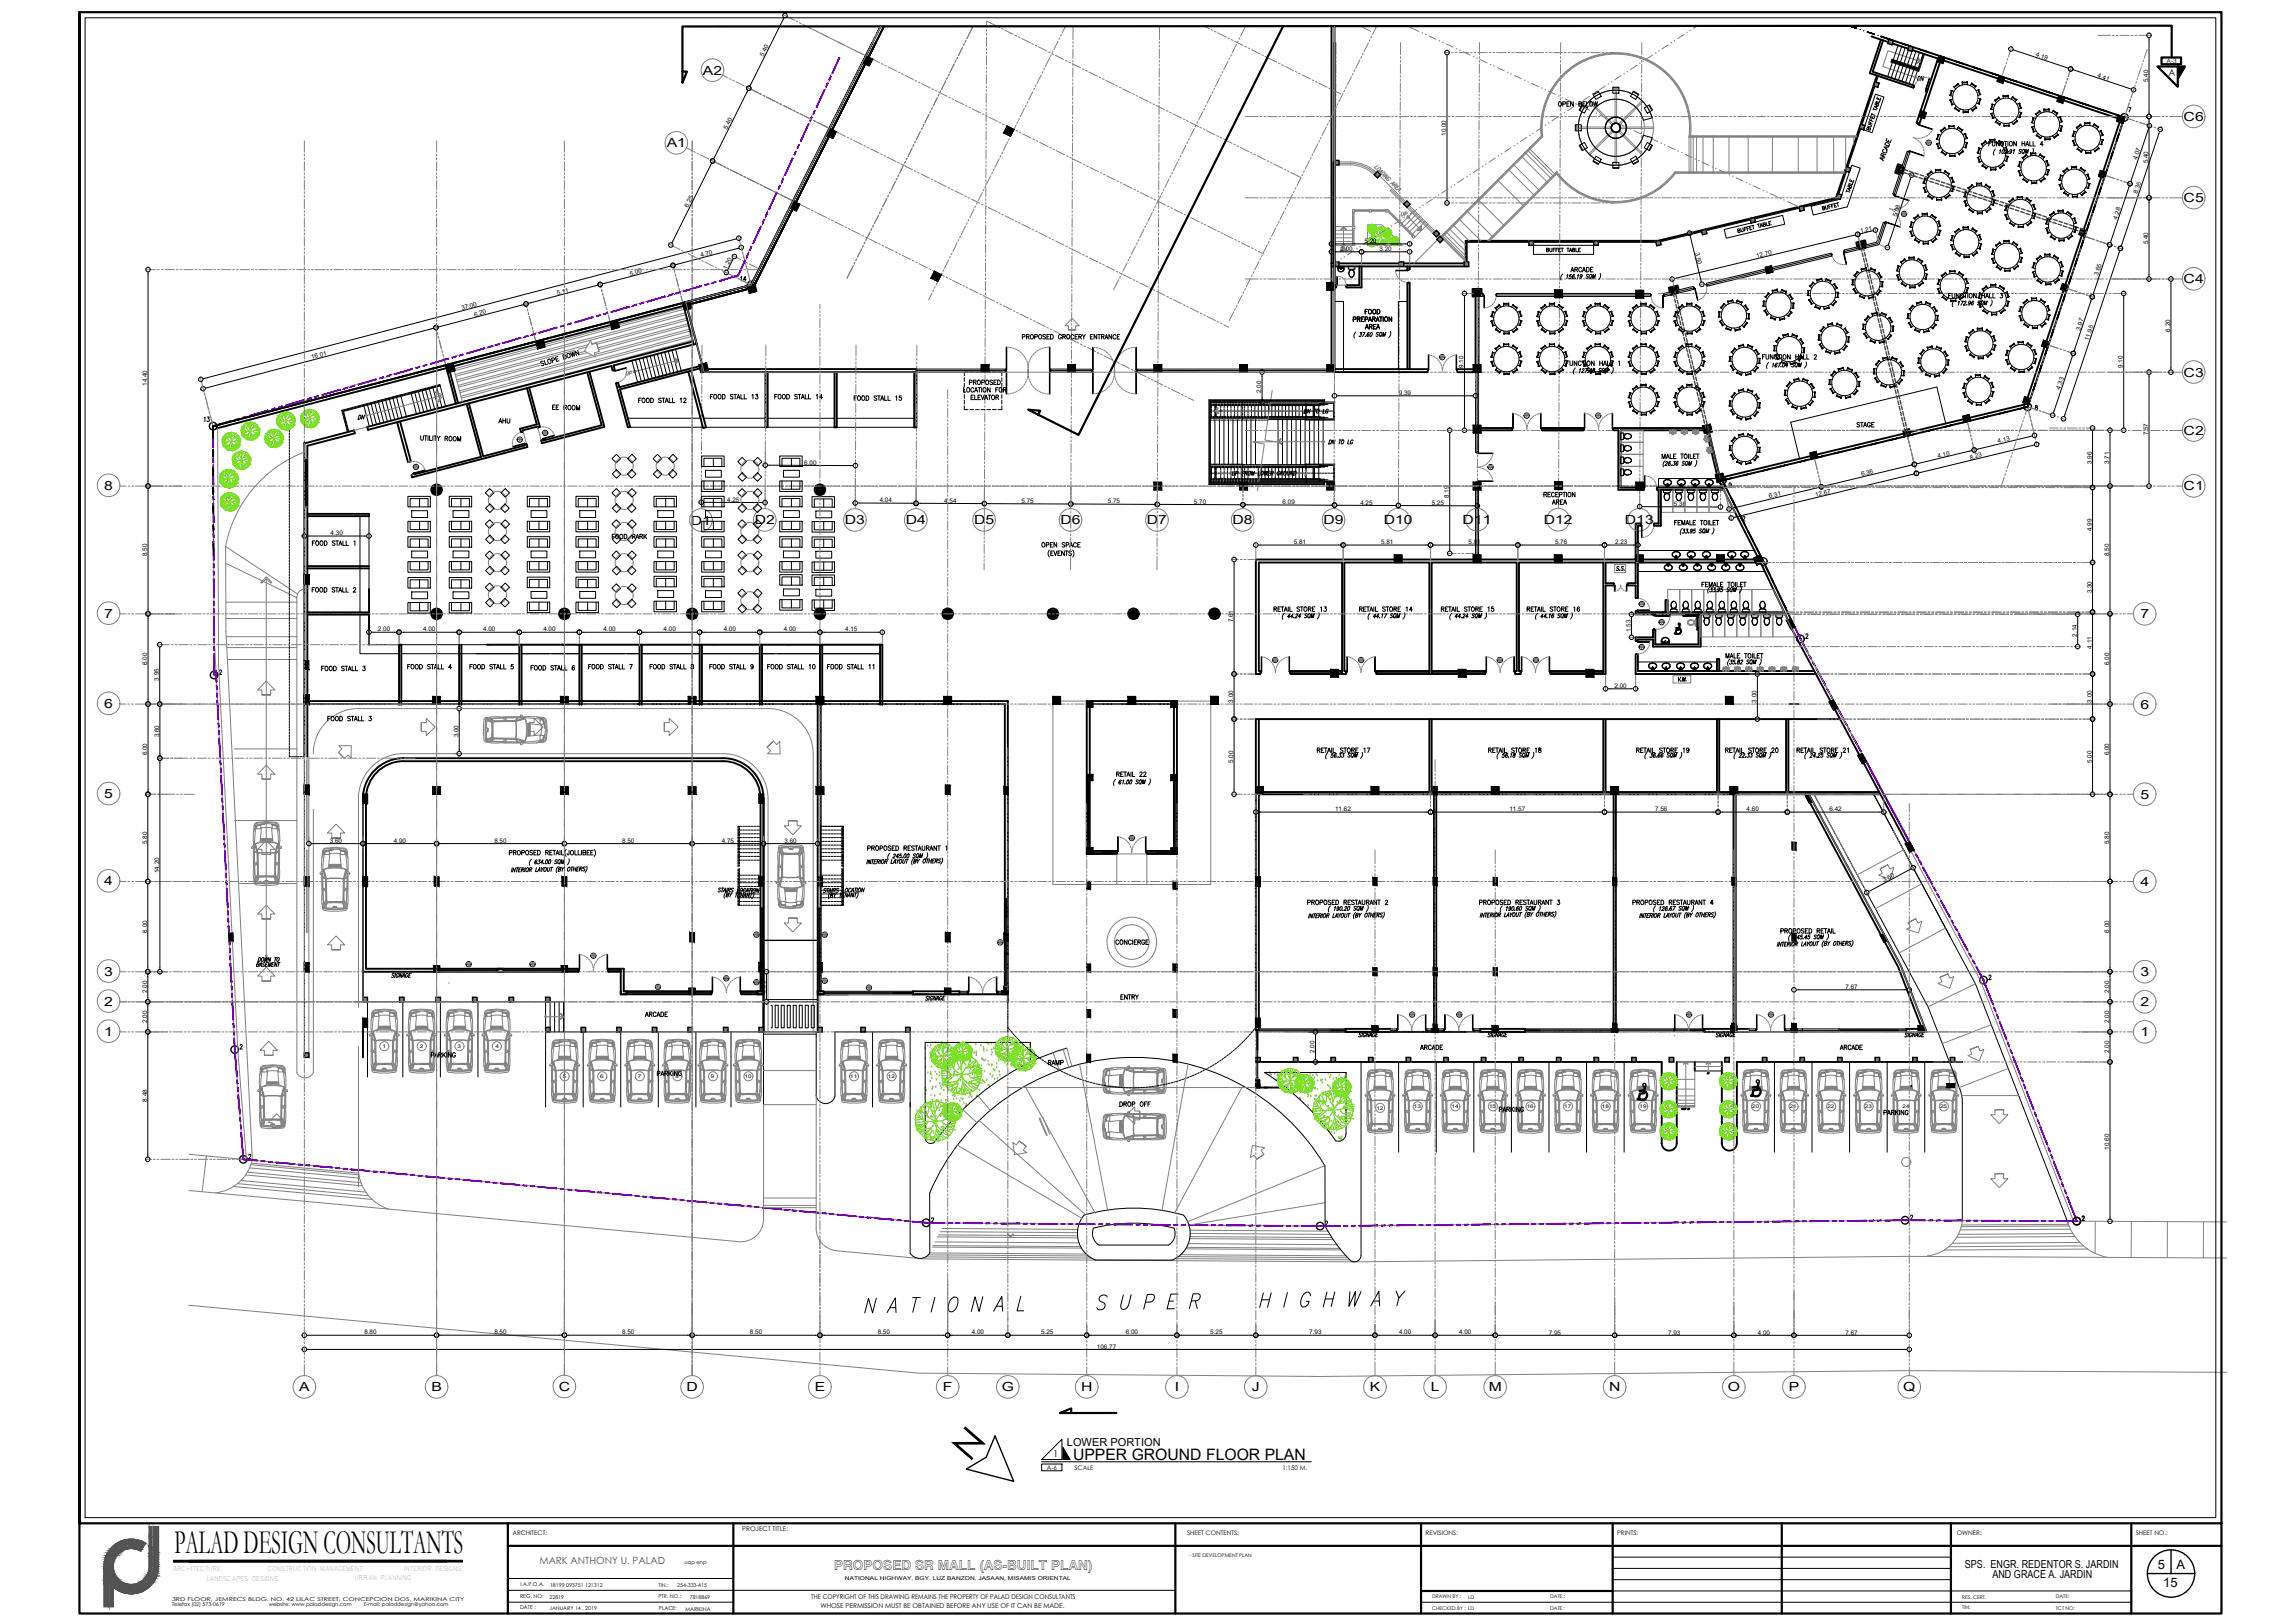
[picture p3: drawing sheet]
<svg xmlns="http://www.w3.org/2000/svg" width="420mm" height="297mm" viewBox="0 0 420 297" stroke-linecap="round" stroke-linejoin="round" font-family="sans-serif">
<defs><g id="words">
<text font-size="6.9" x="177.1" y="260.6" transform="rotate(131 177.1 260.6)">N</text>
<text font-size="6.3" x="31.9" y="284.2">PALAD DESIGN CONSULTANTS</text>
<text font-size="4" fill="#808080" x="258.9" y="40.9" transform="rotate(-90 258.9 40.9)">UP</text>
<g font-size="3.5">
<text x="350.3" y="15.9">DN</text>
<text x="244.5" y="47.3">DN</text>
<text x="113.6" y="69.8">UP</text>
<text x="36.3" y="78.3">13</text>
<text x="90.3" y="78.7">AHU</text>
</g>
<g font-size="3.5" fill="#808080">
<text x="134.8" y="52.6">14</text>
<text x="64.6" y="78">DN</text>
</g>
<text font-size="3.5" fill="#3f00ff" x="241.7" y="225.4">2</text>
<text font-size="3.1" x="352.1" y="27.9">10</text>
<g font-size="3.1" fill="#808080">
<text x="98.8" y="80.8">2</text>
<text x="234.9" y="122.4" transform="rotate(-90 234.9 122.4)">14</text>
<text x="280.1" y="122.4">17</text>
<text x="84.7" y="178.2">25</text>
<text x="96.3" y="178.2">25</text>
<text x="134.4" y="180.6" transform="rotate(-90 134.4 180.6)">25</text>
<text x="137.6" y="181.3">25</text>
<text x="158" y="182.4">25</text>
<text x="260" y="187.3" transform="rotate(-90 260 187.3)">22</text>
<text x="268.5" y="187.3" transform="rotate(-90 268.5 187.3)">23</text>
<text x="310.8" y="187.3" transform="rotate(-90 310.8 187.3)">24</text>
<text x="323.1" y="187.3">23</text>
</g>
<text font-size="3.1" fill="#6edd00" x="311.5" y="197.9">UP</text>
<text font-size="2.9" x="196.4" y="267.1">UPPER GROUND FLOOR PLAN</text>
<g font-size="2.6">
<text x="347.5" y="40.6">9</text>
<text x="299.5" y="119.9">1</text>
<text x="303.4" y="115.4">2</text>
<text x="149.9" y="181">25</text>
</g>
<g font-size="2.6" fill="#808080">
<text x="250.5" y="122.4" transform="rotate(-90 250.5 122.4)">15</text>
<text x="275.9" y="122.4" transform="rotate(-90 275.9 122.4)">16</text>
<text x="208.5" y="154.9" transform="rotate(-90 208.5 154.9)">21</text>
<text x="137.6" y="172.5">25</text>
<text x="149.9" y="172.5">25</text>
<text x="182" y="173.9">25</text>
<text x="107.6" y="176.4">25</text>
<text x="121.7" y="182.4" transform="rotate(-90 121.7 182.4)">25</text>
</g>
<text font-size="2.5" x="152.7" y="287.4">PROPOSED SR MALL (AS-BUILT PLAN)</text>
<g font-size="2.4">
<text x="395.1" y="287.1">5</text>
<text x="398.5" y="287.1">A</text>
<text x="396" y="290.4">15</text>
</g>
<g font-size="2.3">
<text x="128.7" y="13.7">A2</text>
<text x="399.8" y="22.1">C6</text>
<text x="122.1" y="27">A1</text>
<text x="399.8" y="37">C5</text>
<text x="399.8" y="51.9">C4</text>
<text x="399.8" y="68.9">C3</text>
<text x="399.8" y="79.5">C2</text>
<text x="19.1" y="89.6">8</text>
<text x="399.8" y="89.8">C1</text>
<text x="138.2" y="96">D2</text>
<text x="154.7" y="96">D3</text>
<text x="165.8" y="96">D4</text>
<text x="178.3" y="96">D5</text>
<text x="194.1" y="96">D6</text>
<text x="210" y="96">D7</text>
<text x="225.7" y="96">D8</text>
<text x="242.3" y="96">D9</text>
<text x="253.3" y="95.9">D10</text>
<text x="267.8" y="96">D11</text>
<text x="282.6" y="96">D12</text>
<text x="297.5" y="95.9">D13</text>
<text x="126.5" y="96">D1</text>
<text x="19.1" y="113">7</text>
<text x="391.8" y="113.2">7</text>
<text x="19.1" y="129.5">6</text>
<text x="391.8" y="129.7">6</text>
<text x="19.1" y="146">5</text>
<text x="391.8" y="146.2">5</text>
<text x="19.1" y="162">4</text>
<text x="391.8" y="162.2">4</text>
<text x="19.1" y="178.5">3</text>
<text x="391.8" y="178.7">3</text>
<text x="19.1" y="184.1">2</text>
<text x="391.8" y="184.2">2</text>
<text x="19.1" y="189.6">1</text>
<text x="391.8" y="189.7">1</text>
<text x="54.8" y="254.7">A</text>
<text x="79" y="254.7">B</text>
<text x="102.3" y="254.6">C</text>
<text x="125.7" y="254.7">D</text>
<text x="149.2" y="254.7">E</text>
<text x="172.6" y="254.7">F</text>
<text x="183.4" y="254.7">G</text>
<text x="197.9" y="254.7">H</text>
<text x="215.1" y="254.7">I</text>
<text x="229.2" y="254.7">J</text>
<text x="250.8" y="254.7">K</text>
<text x="261.9" y="254.7">L</text>
<text x="272.5" y="254.7">M</text>
<text x="294.6" y="254.7">N</text>
<text x="316.3" y="254.7">O</text>
<text x="327.5" y="254.7">P</text>
<text x="348.4" y="254.6">Q</text>
</g>
<g font-size="2">
<text x="195.3" y="264.6">LOWER PORTION</text>
<text x="359.7" y="286.9">SPS. ENGR. REDENTOR S. JARDIN</text>
<text x="364.8" y="288.8">AND GRACE A. JARDIN</text>
</g>
<text font-size="1.8" fill="#f00" x="98.8" y="286.3">MARK ANTHONY U. PALAD</text>
<g font-size="1.7">
<text x="397" y="14">A</text>
<text x="192.8" y="266.6">1</text>
</g>
<g font-size="1.2">
<text x="139.8" y="10.4" transform="rotate(-63 139.8 10.4)">5.40</text>
<text x="372.6" y="10.3" transform="rotate(18 372.6 10.3)">4.19</text>
<text x="383.9" y="14.1" transform="rotate(18 383.9 14.1)">4.41</text>
<text x="393.3" y="15" transform="rotate(-90 393.3 15)">5.40</text>
<text x="133.1" y="23.7" transform="rotate(-64 133.1 23.7)">5.40</text>
<text x="264.8" y="24.9" transform="rotate(-90 264.8 24.9)">10.00</text>
<text x="391.2" y="29.3" transform="rotate(-72 391.2 29.3)">4.07</text>
<text x="393.3" y="29.9" transform="rotate(-90 393.3 29.9)">5.40</text>
<text x="391.4" y="35.6" transform="rotate(-72 391.4 35.6)">8.35</text>
<text x="126" y="38.1" transform="rotate(-64 126 38.1)">6.25</text>
<text x="347.3" y="39.7" transform="rotate(-72 347.3 39.7)">5.08</text>
<text x="387.6" y="40.2" transform="rotate(-71 387.6 40.2)">4.28</text>
<text x="128.3" y="47.1" transform="rotate(-15 128.3 47.1)">4.70</text>
<text x="245.4" y="45.9">2.00</text>
<text x="249.8" y="44.5">5.20</text>
<text x="252.6" y="45.9">3.20</text>
<text x="310.3" y="46.2" transform="rotate(77 310.3 46.2)">3.50</text>
<text x="321.6" y="47.2" transform="rotate(-13 321.6 47.2)">12.70</text>
<text x="340.6" y="42.6" transform="rotate(-13 340.6 42.6)">1.21</text>
<text x="393.3" y="44.7" transform="rotate(-90 393.3 44.7)">5.40</text>
<text x="102" y="54" transform="rotate(-15 102 54)">5.11</text>
<text x="115.4" y="50.5" transform="rotate(-15 115.4 50.5)">5.00</text>
<text x="133.1" y="49.4" transform="rotate(-63 133.1 49.4)">1.20</text>
<text x="384.1" y="50.6" transform="rotate(-72 384.1 50.6)">3.65</text>
<text x="84.6" y="56.7" transform="rotate(-15 84.6 56.7)">37.00</text>
<text x="86.9" y="57.9" transform="rotate(-15 86.9 57.9)">6.20</text>
<text x="57.1" y="65.8" transform="rotate(-15 57.1 65.8)">16.01</text>
<text x="380.8" y="60.5" transform="rotate(-72 380.8 60.5)">3.97</text>
<text x="382.4" y="62.4" transform="rotate(-71 382.4 62.4)">11.95</text>
<text x="397.3" y="60.7" transform="rotate(-90 397.3 60.7)">6.20</text>
<text x="26.9" y="70.6" transform="rotate(-90 26.9 70.6)">14.40</text>
<text x="230.9" y="72" transform="rotate(-90 230.9 72)">2.00</text>
<text x="268" y="67.3" transform="rotate(-90 268 67.3)">9.10</text>
<text x="377.2" y="71.3" transform="rotate(-72 377.2 71.3)">4.33</text>
<text x="388.7" y="67.3" transform="rotate(-90 388.7 67.3)">9.10</text>
<text x="256.1" y="72.3">9.39</text>
<text x="354.8" y="83.8" transform="rotate(-13 354.8 83.8)">4.10</text>
<text x="365.8" y="81.1" transform="rotate(-13 365.8 81.1)">4.13</text>
<text x="393.3" y="79.7" transform="rotate(-90 393.3 79.7)">7.57</text>
<text x="147.2" y="85">6.00</text>
<text x="340.8" y="87.2" transform="rotate(-14 340.8 87.2)">6.36</text>
<text x="360.7" y="84.1" transform="rotate(-14 360.7 84.1)">8.23</text>
<text x="382.9" y="84.9" transform="rotate(-90 382.9 84.9)">3.96</text>
<text x="386.1" y="84.9" transform="rotate(-90 386.1 84.9)">3.71</text>
<text x="133.1" y="91.8">4.25</text>
<text x="161" y="91.9">4.04</text>
<text x="172.9" y="92">4.54</text>
<text x="187" y="92.1">5.75</text>
<text x="202.8" y="92.1">5.75</text>
<text x="218.6" y="92.2">5.70</text>
<text x="234.8" y="92.3">6.09</text>
<text x="249.1" y="92.3">4.25</text>
<text x="262.1" y="92.4">5.25</text>
<text x="265.3" y="91.1" transform="rotate(-90 265.3 91.1)">8.19</text>
<text x="306.5" y="92.6">5.38</text>
<text x="324" y="91.2" transform="rotate(-14 324 91.2)">6.31</text>
<text x="332.4" y="90.9" transform="rotate(-13 332.4 90.9)">12.67</text>
<text x="26.9" y="101.8" transform="rotate(-90 26.9 101.8)">8.50</text>
<text x="60.5" y="98">4.30</text>
<text x="236.9" y="99.6">5.81</text>
<text x="252.9" y="99.6">5.81</text>
<text x="268.8" y="99.6">5.81</text>
<text x="284.7" y="99.6">5.76</text>
<text x="295.7" y="99.6">2.23</text>
<text x="382.9" y="97.2" transform="rotate(-90 382.9 97.2)">4.99</text>
<text x="386.1" y="101.8" transform="rotate(-90 386.1 101.8)">8.50</text>
<text x="225.8" y="113.9" transform="rotate(-90 225.8 113.9)">7.61</text>
<text x="382.9" y="108.6" transform="rotate(-90 382.9 108.6)">3.30</text>
<text x="69.2" y="115.6">2.00</text>
<text x="77.5" y="115.6">4.00</text>
<text x="88.5" y="115.6">4.00</text>
<text x="99.5" y="115.6">4.00</text>
<text x="110.5" y="115.6">4.00</text>
<text x="121.5" y="115.6">4.00</text>
<text x="132.5" y="115.6">4.00</text>
<text x="143.5" y="115.6">4.00</text>
<text x="154.7" y="115.6">4.15</text>
<text x="298.5" y="115.7" transform="rotate(-90 298.5 115.7)">1.53</text>
<text x="380.2" y="116.5" transform="rotate(-90 380.2 116.5)">2.14</text>
<text x="382.9" y="118.7" transform="rotate(-90 382.9 118.7)">4.11</text>
<text x="26.9" y="121.7" transform="rotate(-90 26.9 121.7)">6.00</text>
<text x="29.1" y="124.6" transform="rotate(-90 29.1 124.6)">3.95</text>
<text x="295.6" y="125.9">2.00</text>
<text x="386.1" y="121.7" transform="rotate(-90 386.1 121.7)">6.00</text>
<text x="225.8" y="128.6" transform="rotate(-90 225.8 128.6)">3.00</text>
<text x="321.6" y="128.6" transform="rotate(-90 321.6 128.6)">3.00</text>
<text x="382.9" y="128.6" transform="rotate(-90 382.9 128.6)">3.00</text>
<text x="29.1" y="134.9" transform="rotate(-90 29.1 134.9)">3.60</text>
<text x="83.9" y="134.9" transform="rotate(-90 83.9 134.9)">3.00</text>
<text x="26.9" y="138.2" transform="rotate(-90 26.9 138.2)">6.00</text>
<text x="225.8" y="139.6" transform="rotate(-90 225.8 139.6)">5.00</text>
<text x="382.9" y="139.6" transform="rotate(-90 382.9 139.6)">5.00</text>
<text x="386.1" y="138.2" transform="rotate(-90 386.1 138.2)">6.00</text>
<text x="244.4" y="148.5">11.62</text>
<text x="276.3" y="148.5">11.57</text>
<text x="303" y="148.5">7.56</text>
<text x="319.8" y="148.5">4.60</text>
<text x="334.9" y="148.5">6.42</text>
<text x="26.9" y="154.5" transform="rotate(-90 26.9 154.5)">5.80</text>
<text x="60.4" y="154.2">3.60</text>
<text x="72.1" y="154.2">4.90</text>
<text x="90.5" y="154.2">8.50</text>
<text x="113.9" y="154.2">8.50</text>
<text x="132.1" y="154.2">4.75</text>
<text x="143.6" y="154.2">3.60</text>
<text x="386.1" y="154.5" transform="rotate(-90 386.1 154.5)">5.80</text>
<text x="29.1" y="159.8" transform="rotate(-90 29.1 159.8)">14.20</text>
<text x="344.9" y="161.5" transform="rotate(-28 344.9 161.5)">3.50</text>
<text x="26.9" y="170.7" transform="rotate(-90 26.9 170.7)">6.00</text>
<text x="386.1" y="170.7" transform="rotate(-90 386.1 170.7)">6.00</text>
<text x="26.9" y="181.7" transform="rotate(-90 26.9 181.7)">2.00</text>
<text x="140.2" y="181.7" transform="rotate(-90 140.2 181.7)">2.00</text>
<text x="337.9" y="181">7.67</text>
<text x="386.1" y="181.7" transform="rotate(-90 386.1 181.7)">2.00</text>
<text x="26.9" y="187.2" transform="rotate(-90 26.9 187.2)">2.00</text>
<text x="386.1" y="187.2" transform="rotate(-90 386.1 187.2)">2.00</text>
<text x="240.7" y="192.7" transform="rotate(-90 240.7 192.7)">2.00</text>
<text x="386.1" y="192.7" transform="rotate(-90 386.1 192.7)">2.00</text>
<text x="26.9" y="201.6" transform="rotate(-90 26.9 201.6)">8.48</text>
<text x="386.1" y="210.4" transform="rotate(-90 386.1 210.4)">10.60</text>
<text x="66.7" y="244.2">8.80</text>
<text x="90.5" y="244.2">8.50</text>
<text x="113.9" y="244.2">8.50</text>
<text x="137.3" y="244.2">8.50</text>
<text x="160.7" y="244.2">8.50</text>
<text x="177.9" y="244.2">4.00</text>
<text x="190.6" y="244.2">5.25</text>
<text x="206.1" y="244.2">6.00</text>
<text x="221.6" y="244.2">5.25</text>
<text x="239.7" y="244.2">7.93</text>
<text x="256.1" y="244.2">4.00</text>
<text x="267.1" y="244.2">4.00</text>
<text x="283.5" y="244.2">7.95</text>
<text x="305.4" y="244.2">7.93</text>
<text x="321.8" y="244.2">4.00</text>
<text x="337.9" y="244.2">7.67</text>
<text x="200.8" y="246.8">106.77</text>
<text x="135.9" y="280.1">PROJECT TITLE:</text>
<text x="31.6" y="287.5">ARCHITECTURE</text>
<text x="49" y="287.5">CONSTRUCTION MANAGEMENT</text>
<text x="73.9" y="287.5">INTERIOR DESIGNS</text>
<text x="37.9" y="289.3">LANDSCAPES DESIGNS</text>
<text x="64.9" y="289.2">URBAN PLANNING</text>
<text x="148.5" y="292.7">THE COPYRIGHT OF THIS DRAWING REMAINS THE PROPERTY OF PALAD DESIGN CONSULTANTS</text>
<text x="150.2" y="294.3">WHOSE PERMISSION MUST BE OBTAINED BEFORE ANY USE OF IT CAN BE MADE.</text>
</g>
<g font-size="1.1">
<text x="396.6" y="11.6">A-3</text>
<text x="191.6" y="269">A-6</text>
<text x="196.7" y="269">SCALE</text>
<text x="234.8" y="269">1:150 M.</text>
<text x="93.8" y="280.9">ARCHITECT:</text>
<text x="217.3" y="280.9">SHEET CONTENTS:</text>
<text x="261" y="280.9">REVISIONS:</text>
<text x="296.1" y="280.9">PRINTS:</text>
<text x="358.2" y="280.9">OWNER:</text>
<text x="391" y="280.9">SHEET NO.:</text>
</g>
<g font-size="1">
<text x="125.3" y="286.3">uap enp</text>
<text x="31.5" y="293">3RD FLOOR, JEMRECS BLDG. NO. 42 LILAC STREET, CONCEPCION DOS, MARIKINA CITY</text>
<text x="49.2" y="294">website: www.paladdesign.com</text>
<text x="66.6" y="294">E-mail: paladdesign@yahoo.com</text>
<text x="95.2" y="292.5">REG. NO:</text>
<text x="95.3" y="290.3">I.A.P.O.A.</text>
<text x="100.6" y="292.6">22819</text>
<text x="100.7" y="290.4">18199 093751 121312</text>
<text x="120.6" y="292.5">PTR. NO.:</text>
<text x="120.6" y="290.4">TIN.:</text>
<text x="124" y="290.5">254-333-415</text>
<text x="126.3" y="292.6">7818869</text>
<text x="154.7" y="289.2">NATIONAL HIGHWAY, BGY. LUZ BANZON, JASAAN, MISAMIS ORIENTAL</text>
<text x="31.5" y="294">Telefax (02) 573-0619</text>
<text x="95.2" y="294.5">DATE :</text>
<text x="100.6" y="294.6">JANUARY 14 , 2019</text>
<text x="120.6" y="294.7">PLACE:</text>
<text x="125.5" y="294.9">MARIKINA</text>
</g>
<g font-size=".9">
<text x="70" y="191.8">1</text>
<text x="76.8" y="191.8">2</text>
<text x="83.8" y="191.8">3</text>
<text x="90.7" y="191.8">4</text>
<text x="103" y="197.3">5</text>
<text x="109.9" y="197.3">6</text>
<text x="116.8" y="197.3">7</text>
<text x="123.7" y="197.3">8</text>
<text x="130.2" y="197.3">9</text>
<text x="136.3" y="197.3">10</text>
<text x="155.7" y="197.3">11</text>
<text x="162.5" y="197.3">12</text>
<text x="252" y="203.1">12</text>
<text x="258.9" y="202.8">13</text>
<text x="265.7" y="202.8">14</text>
<text x="272.6" y="202.8">15</text>
<text x="279.5" y="202.8">16</text>
<text x="286.4" y="202.8">17</text>
<text x="293.3" y="202.8">18</text>
<text x="300.2" y="202.8">19</text>
<text x="320.8" y="202.8">20</text>
<text x="327.7" y="202.8">21</text>
<text x="334.5" y="202.8">22</text>
<text x="341.4" y="202.8">23</text>
<text x="348.3" y="202.8">24</text>
<text x="355.2" y="202.8">25</text>
<text x="217.8" y="285">- SITE DEVELOPMENT PLAN</text>
<text x="262.2" y="292.5">DRAWN BY :</text>
<text x="268.8" y="292.6">LD</text>
<text x="283.8" y="292.5">DATE :</text>
<text x="359.2" y="292.6">RES. CERT.</text>
<text x="376.4" y="292.5">DATE:</text>
<text x="262.2" y="294.6">CHECKED BY : LD</text>
<text x="283.8" y="294.6">DATE :</text>
<text x="359.2" y="294.5">TIN:</text>
<text x="376.4" y="294.6">TCT NO:</text>
</g>
</g></defs>
<!-- layer: 0 -->
<g fill="none" stroke="#000" stroke-width=".35">
<path d="M161.2 4.8l-23.7 47.4-98.5 25.8 98.5-25.8 22.2-44.4-22.2 44.4-12.5 3.2 2 7.6M243.8 4.8v63.3M244.3 4.8v63.3h17M342.6 6.7l45.6 15.1-17.4 52.2-21.5 5.2M343.6 13.8l-7.5 22.4-32.6 7.9h-35.2v4.1h-24.5M344.3 7.3l-2 6.1 8 2.6M344.4 6.7l44.5 14.8-17.7 53-55.9 13.4 7.6 15.1 4.9 10.2M344.8 7.4l-2 5.7 7.6 2.5M354.8 10.7l-3.9 11.8 .5 .2 3.9-11.8M348.3 30.3l-.8-.2-.5 1.5 .7 .3M137.5 52.7l-97.9 25.7M138.1 52.3l23.7-47.5-23.9 47.8-12.2 3.2 3.1 11.7h39v10.7h-.4v-10.1"/>
<path d="M139.5 49.5l-1.6 3.1-12.2 3.2 1.8 7.1-15.2 4 .2 .8-.3 .1-.3-.8-44.5 11.7M243.8 48.8h25.1M243.8 52.2h.8v.4h-.8M248.9 48.8v3.4h-2.4v.4h2.8v-3.8M257.7 48.8v.5h.4v-.5M270.1 54.3v13.8h-3.3M270.7 54.3v13.8M271.2 53.7v-.8h-1.6v1.4h.3M307.3 53.1l-.2-.8-1.6 .3 .3 1.4 .3-.1M341.6 44.8l-.2-.8-1.6 .4 .2 .8M72.7 77.3l2 7.3M73.2 77.1l2 7.4"/>
<path d="M81.6 66.8l1.9 7.1M82 66.7l1.9 7.1M85.4 73.9l2.7 9.7-12.2 3.2M85.8 73.8l2.7 9.7 7.5-2v-.1l.4-.1 .2 .5-21.2 5.6-.1-.5M96.5 71l1.8 6.7-3.1 .8M96.9 70.9l1.9 7.2M98.4 78.1l-2.7 .7M107.5 68.1l2.6 9.7-10.6 2.8M107.9 68l2.7 10.1-11.4 3M126.5 67.8l2.8 10.4-.6 .1-2.7-10.3M126.9 62.5l-59.7 15.6M128 67l.3 1.1h39.5"/>
<path d="M128.2 67.4l-14.7 3.9 1.8 6.8-.4 .1-2.1-8M128.9 68.1l-.3-1.2-15.2 4M140.1 68.1v10.1h.4v-10.1M152.8 68.1v10.1h.4v-10.1M179.7 67.5h1.3M244.3 67.5l17 .1M257.7 67.6v-15.8h.4v15.8M266.8 67.6h3.3M270.7 78.3h6.1M270.7 78.7h6.1M282.3 78.3h7.6M282.3 78.7h7.6"/>
<path d="M295.4 78.7h.9v10.9h4.6v-.4h-4.2v-10.5h15.7l2.1 8.9 7.5 14.8M295.4 78.3h17.3l2.2 9.2 34-8.2M55.7 81.2l9.1-2.4 .2 .5-8.7 2.3v56.9M55.7 81v57.5M56.3 94.1h11.3v.4h-11.3M75.9 86.8h.1M315.3 89.2h-11.9v.4h.2v6.2h-.8v.4h1.3v-6.6h11.5M56.3 104h11.3M56.3 103.6h11.3M56.3 112.5h11.3M56.3 112.1h11.3M67.6 107.8v10.2"/>
<path d="M84.1 118v11M84.5 118v11M89.2 118h72.3v11M95.1 118v11M95.5 118v11M106.1 118v11M106.5 118v11M117.1 118v11M117.5 118v11M128.1 118v11M128.5 118v11M139.1 118v11"/>
<path d="M139.5 118v11M150.1 118v11M150.5 118v11M161.1 118v11M299.4 119.8v3.6h33M299.9 102.4v-6.2h.5v-.4h-1v6.6h-69.5v21h.8v-.6h-.2v-19.8h15.2v19.8h-9.5v.6h10.2v-.6h-.3v-19.8h15.6v20.4h10.2v-.6h-9.8v-19.8h15.6v19.8h-.3v.6h1v-.6h-.3v-19.8h15.4v20.4M299.9 103v6.4h-.5v-2.2h-1.4v-.5h1.4v-3.7M299.9 119.8v3h32.2M300.8 102.4h21.9M302.6 115.3v1.3h-3.2v.7M304.9 112v-2.2h.4v2.2M310.9 112.4v5.5h-7.9v-2.6"/>
<path d="M311.4 112.4v5.9h-8.8v-1.2h-2.7M322.3 103h.1M322.3 103h-28.4v3.7h1.5v.5h-1.5v16.2h-10v-.6h9.6M322.3 103l4.3 9h-26.7v-.1h-.5v.5h27.4l.5 1.1M327.2 113.6l22.2 41.4M56.5 128.3h128v55.1M56.5 128.9h127.5v53.1M73.1 129v-11h.4v11M149.7 128.3v60.6M150.3 128.3v53.1M199 128.3v28h5.5v-.6h-5v-26.8M199.6 128.3h15.9v28h-5.5v-.6h4.9v-26.8"/>
<path d="M200.2 128.9h15.4M230.5 131.6v13.4M245.7 122.8v.6M261.7 131.6v13.4M261.7 122.8h-9.7v.6h9.7M262.1 122.8v.6M262.1 131.6v13.4M268.4 122.8v.6M291.8 122.8v.6M293.5 131.6v13.4M293.9 131.6v13.4M314.3 122.8v-2.2h.4v2.2"/>
<path d="M314.3 131.6v13.4M314.7 131.6v13.4M327 131.6v13.4M327.4 131.6v13.4M327.6 128.9h.6M328.6 128.9h.7M336.9 131.6h-107v56.9h.6M340.6 138.5v.5M341.2 138.5l9.1 16.9M229.9 145h114.1M262.5 145v43.9M262.9 145v43.9"/>
<path d="M295.4 145v43.9M295.8 145v42.5M317.4 145v43.9M317.8 145v43.9M330.5 145.4l17 31.6 4.6 11.9M331.2 145.4l16.8 31.3 4.7 12.2M344.3 145.4h-113.8v43.1M66.5 177.8h39.4v-.5h-38.9v-31.1a6.9 6.9 0 0 1 6.9-6.9h58.5a6.9 6.9 0 0 1 6.8 6.9v35.2h-3.5v.6h4.1M91.1 177.3h1.1v.5h-1.1zM113.6 177.8h-2.2v-.5h2.8v4.1M113.6 177.3v4.7h16.6v-.6h-16M139.2 176.2h.6"/>
<path d="M139.2 166.3h.6M149.7 177.8h.6M149.7 176.2h.6M149.7 166.3h.6M66.5 183.4l-.1-37.2a7.4 7.4 0 0 1 7.5-7.4h58.4a7.4 7.4 0 0 1 7.5 7.4v42.7M66.5 188.2v5.3M113.6 181.4v.6h1.1v-.6h-.5M126.2 181.4h1.1v.6h-1.1zM149.7 181.4h1.1v.6h-1.1zM149.7 182h34.8M167.1 181.4v.6v-.6h8.6v.6M177.2 181.4v.6"/>
<path d="M182.7 181.4v.6M183.4 181.4h1.1v.6h-1.1zM229.9 194.4h74.3v14.8a1.38 1.38 0 0 0 1.4 1.4 1.38 1.38 0 0 0 1.4-1.4v-14.8M229.9 198.5h.7v.5h-.7zM229.9 199h5.5M239.5 188.9h28.9M246.3 188.3v.6v-.6h8.2M262.2 188.3h1.1v.6h-1.1zM273.3 188.3v.6M279.2 188.3v.6v-.6h-8.2v.6h25v-.6M295.1 188.3h1.1v.6h-1.1zM310.3 194.4v1.6"/>
<path d="M320.2 188.3h-8.2v.6h8.2M327.9 188.3h1.1v.6h-1.1zM352.5 188.3h-3.5v.6M359.3 194.4h-41.3v14.8a1.38 1.38 0 0 1-1.4 1.4 1.38 1.38 0 0 1-1.4-1.4v-14.8"/>
<circle cx="79.9" cy="89.6" r=".97"/>
<circle cx="150.1" cy="89.6" r=".97"/>
<circle cx="79.9" cy="112.3" r=".97"/>
<circle cx="103.3" cy="112.3" r=".97"/>
<circle cx="126.7" cy="112.3" r=".97"/>
<circle cx="150.1" cy="112.3" r=".97"/>
<circle cx="173.5" cy="112.3" r=".97"/>
<circle cx="192.8" cy="112.3" r=".97"/>
<circle cx="207.5" cy="112.3" r=".97"/>
<circle cx="222.3" cy="112.3" r=".97"/>
</g>
<g fill="none" stroke="#808080" stroke-width=".18">
<path d="M136.7 16l2.1 1M139.1 17.2l.3 .1M139.7 17.5l.3 .1M140.3 17.8l1.6 .7M142.2 18.7l.3 .1M142.8 19l.3 .1M143.4 2.7l2 1M143.4 19.3l1.5 .8M145.7 3.8l.3 .2M146.3 4.2l.4 .1M147 4.5l1.5 .7M148.8 5.4l.3 .1"/>
<path d="M149.4 5.7l.3 .1M150 6l1.6 .8M151.9 6.9l.3 .2M152.5 7.2l.3 .2M153.1 7.5l1.6 .8M155 8.5l.3 .1M155.6 8.8l.3 .1M156.2 9.1l2.1 1M244.3 4.8v63.3h-115.4l-3.4-12.8 12-3.1 23.7-47.4M257.7 4.8l2.1 .9M261.7 6.6l1.2 .6M264.5 9.6h.9"/>
<path d="M264.8 8.1l1.2 .5M265.7 9.6h.4M266.4 9.6h.4M267.1 9.6h1.7M267.9 9.5l1.2 .6M269.2 9.6h.3M269.9 9.6h.3M270.6 9.6h1.7M271 10.9l1.3 .6M272.6 9.6h.4M273.3 9.6h.4M274 9.6h1.7"/>
<path d="M274.2 12.4l1.2 .6M276.1 9.6h.3M276.8 9.6h.3M277.3 13.8l1.2 .6M277.4 9.6h1.8M279.5 9.6h.4M280.2 9.6h.3M280.4 15.3l1.2 .5M280.9 9.6h1.7M282.9 9.6h.4M283.5 16.7l1.3 .6M283.6 9.6h.4"/>
<path d="M284.3 9.6h1.7M286.4 9.6h.3M286.6 18.1l1.3 .6M287.1 9.6h.3M287.8 9.6h1.7M288.1 19.5l-1.1 .8M289.8 19.6l1.2 .6M289.8 9.6h.4M290.5 9.6h.4M291 17.6l-1.1 .8M291.2 9.6h1.7M291.4 10.6a13.6 13.6 0 0 0-9 14.5l-18.5 18.4"/>
<path d="M291.4 10.6a13.5 13.5 0 0 1 8.8 0M292 19.8a5.2 5.2 0 0 0-1.4 3.4M293.3 9.6h.3M293.9 15.7l-1.2 .8M294 9.6h.3M294.6 9.6h1M295.7 18.1a5.2 5.2 0 0 0-3.5 1.5M296 18.1a5.2 5.2 0 0 1 3.4 1.5M296.8 13.9l-1.2 .7M299.6 19.8a5.2 5.2 0 0 1 1.5 3.4M299.7 12l-1.2 .7M300.2 10.6a13.5 13.5 0 0 1 9 14.5h30.6"/>
<path d="M302.5 10.1l-1.1 .7M305.4 8.2l-1.1 .7M308.3 6.3l-1.2 .8M310.7 4.7l-.7 .5M367.2 12l-.6 1.8M367.4 11.3l-.1 .4M367.6 10.7l-.1 .3M368.3 8.6l-.6 1.8M378.1 15.6l-.6 1.8M378.3 15l-.1 .3M378.5 14.3l-.1 .4M379.2 12.2l-.6 1.8"/>
<path d="M384.1 6.5h2.3M386.7 6.5h.4M387.4 6.5h.4M388.1 6.5h1.7M389.6 19.5l-.6 1.7M389.8 18.8l-.1 .3M390 18.1l-.1 .4M390.2 6.5h.3M390.7 16.1l-.5 1.7M390.9 6.5h.3M391.6 6.5h2.2M130.1 29.3l2 1"/>
<path d="M132.4 30.4l.3 .2M133.1 30.7l.3 .2M133.7 31l1.5 .8M135.5 32l.3 .1M136.1 32.3l.3 .1M136.7 32.6l1.6 .7M138.6 33.5l.3 .2M139.2 33.8l.3 .2M139.8 34.1l1.6 .8M141.7 35l.3 .2M142.3 35.3l.3 .2M142.9 35.6l2 1"/>
<path d="M145.2 20.2l.4 .2M145.9 20.5l.3 .2M146.5 20.8l1.5 .8M148.3 21.7l.3 .2M148.9 22.1l.4 .1M149.6 22.4l2 1M244.3 29.9h3M244.3 30.2h3M244.3 29.6h3M247.3 29.9a6.9 6.9 0 0 1 4.5 1.9l-.2 .2a6.6 6.6 0 0 0-4.4-1.8M247.3 29.6a7.2 7.2 0 0 1 4.7 2l16.6 16.6M247.6 38.4h.4v.4h-.4z"/>
<path d="M247.8 38.8v2.6M247.9 38.8v2.6M248 38.5h2.7M248 38.7h2.7M250.7 38.4h.4v.4h-.4zM251.1 38.5h2.6M251.1 38.7h2.6M253.7 38.4h.4v.4h-.4zM254.1 38.6l2.2 2.2M254.1 38.8l2.2 2.1M262.2 36.5l-1.1 .7M264.5 37.1h.9"/>
<path d="M265.1 34.6l-1.1 .7M265.8 37.1h.3M266.5 37.1h.3M267.2 37.1h1.7M268 32.7l-1.2 .8M268.5 38.6l4.9 4.8M269.2 37.1h.4M269.9 37.1h.4M270.6 36.5l4.8 4.9M270.6 37.1h1.7M270.9 30.8l-1.2 .8M272.7 37.1h.3"/>
<path d="M273.4 37.1h.3M273.7 28.9l-1.1 .8M274 37.1h1.8M274.1 32.9l4.9 4.9M276.1 31l4.9 4.8M276.1 37.1h.3M276.6 27l-1.1 .8M276.8 37.1h.3M277 30l4.9 4.9M277.5 37.1h1.7M278.5 28.6l4.9 4.8M279.2 27.9l4.8 4.8"/>
<path d="M279.5 25.2l-1.1 .7M279.5 37.1h.4M279.6 27.5l4.9 4.8M279.9 27.1l4.9 4.9M280.2 37.1h.4M280.9 37.1h1.7M282.3 25a13.6 13.6 0 0 1 13.5-15.2 13.6 13.6 0 0 1 13.6 15.2h30.5M282.3 25l-18.5 18.4M282.4 23.3l-1.2 .7M283 37.1h.3M283.7 37.1h.3M284.4 37.1h1.7"/>
<path d="M285 31.4a13.5 13.5 0 0 0 21.6 0l31.1 .1M285 31.4l-12.7 12.7M285.3 21.4l-1.2 .7M286.4 37.1h.4M287.1 37.1h.4M287.8 37.1h1.7M289.9 37.1h.3M290.6 37.1h.3M290.6 23.5a5.2 5.2 0 0 0 1.4 3.5M291.2 37.1h1.8M292.2 27.2a5.2 5.2 0 0 0 3.5 1.4M292.9 21l1.2 .6"/>
<path d="M293.3 37.1h.3M294 37.1h.3M294.7 37.1h.9M295 23.2h-6.1v.3h6.1M295.1 23.9l-4.2 4.3 .2 .1 4.2-4.2M295.3 22.7l-4.2-4.3-.2 .2 4.2 4.3M295.7 22.6v-6.1h.3v6.1M295.7 24.2v6.1h.3v-6.1M296 22.5l1.3 .5M296.3 22.7l4.3-4.3 .2 .2-4.3 4.3M296.5 23.9l4.3 4.3-.2 .1-4.3-4.2M296.6 23.2h6.1v.3h-6.1"/>
<path d="M299.1 23.9l1.3 .6M299.4 27.2a5.2 5.2 0 0 1-3.4 1.4M301.1 23.5a5.2 5.2 0 0 1-1.5 3.5M302.2 25.4l1.3 .5M305.4 26.8l1.2 .6M308.5 28.2l1.3 .6M309.2 24.8v6.9M309.6 24.8v6.9M310 24.8v6.9M310.6 24.8v6.9M311.6 29.7l1.3 .6M311.8 24.8v6.9"/>
<path d="M313.7 24.8v6.9M314.7 31.1l1.3 .6M316.5 24.8v6.9M317.9 32.6l1.2 .5M320.1 24.8v6.9M321 34l1.2 .6M324.1 35.4l1.3 .6M324.5 24.8v6.9M327.2 36.9l2.1 1M329.2 24.8v6.9M332.7 24.8v6.9M335.7 24.8v6.9"/>
<path d="M337.6 31.7h-30.8a13.8 13.8 0 0 1-21.8 .1l-12.3 12.3M337.7 31.6h-31a13.6 13.6 0 0 1-21.7 0l-12.5 12.5M337.9 24.8v6.2M339.4 24.8v1.7M339.9 24.8h-30.4a13.8 13.8 0 0 0-13.7-15.2 13.8 13.8 0 0 0-13.7 15.3l-23.2 23.3M345.9 38.2l.2 .1M346.3 38.3l.3 .2M346.3 38.3h.3M348.1 30.9l-.1 .2M348.7 31.6l1.7 .6M349 37.4l-.3 .3M349.3 37l-.2 .3"/>
<path d="M349.5 36.7l-.1 .2M350.5 25.2h-.2l.2 .1M350.6 25.3l.3 .2M350.6 25.3h.4M353.6 24l-.2 .3M353.8 23.7l-.1 .2M383.7 21.3h2.5M385.6 32.2l1.6 .5M385.9 36.2h1.4M386.5 21.3h.4M387.2 21.3h.4M387.5 32.8l.3 .1"/>
<path d="M387.6 36.2h.4M387.9 21.3h1.7M388.2 33l.3 .1M388.3 36.2h.4M388.8 33.2l1.6 .6M389 36.2h1.7M389.2 21.6l1.5 .5-.3-.1M390 21.3h.3M390.7 21.3h.3M391.1 22.2l.3 .1M391.1 36.2h.3M391.4 21.3h2.4"/>
<path d="M391.7 22.4l.3 .1M391.7 22.4l1.7 .6M391.8 36.2h.3M392.4 22.6l1.5 .5M392.4 36.2h1.4M393.7 23.1l.3 .1M394.3 23.3l.4 .1M395 23.5l.9 .3M26.7 49.3h1.8M28.8 49.3h.4M29.5 49.3h.4M30.2 49.3h1.7"/>
<path d="M32.3 49.3h.3M33 49.3h.3M33.7 49.3h1.7M35.7 49.3h.4M36.4 49.3h.3M37.1 49.3h1.7M39.2 49.3h.3M39.8 49.3h.4M40.5 49.3h1.7M42.6 49.3h.3M43.3 49.3h.3M44 49.3h1.7"/>
<path d="M46 49.3h.4M46.7 49.3h.4M47.4 49.3h1.7M49.5 49.3h.3M50.2 49.3h.3M50.9 49.3h1.7M52.9 49.3h.4M53.6 49.3h.3M54.3 49.3h1.7M56.4 49.3h.3M57 49.3h.4M57.7 49.3h1.7"/>
<path d="M59.8 49.3h.3M60.5 49.3h.3M61.2 49.3h1.7M63.2 49.3h.4M63.9 49.3h.4M64.6 49.3h1.7M66.7 49.3h.3M67.4 49.3h.3M68.1 49.3h1.7M70.1 49.3h.4M70.8 49.3h.3M71.5 49.3h1.7"/>
<path d="M73.6 49.3h.3M74.2 49.3h.4M74.9 49.3h1.7M77 49.3h.3M77.7 49.3h.3M78.4 49.3h1.7M80.4 49.3h.4M81.1 49.3h.4M81.8 49.3h1.7M83.9 49.3h.3M84.6 49.3h.3M85.2 49.3h1.8"/>
<path d="M87.3 49.3h.4M88 49.3h.3M88.7 49.3h1.7M90.8 49.3h.3M91.4 49.3h.4M92.1 49.3h1.8M94.2 49.3h.3M94.9 49.3h.3M95.6 49.3h1.7M96.2 55.2l.3 1M96.5 56.6l.1 .3M96.7 57.2l.1 .4"/>
<path d="M96.9 57.9l.4 1.7M97.4 59.9l.1 .3M97.6 49.3h.4M98.3 49.3h.4M99 49.3h1.7M101.1 49.3h.3M101.8 49.3h.3M102.4 49.3h1.8M104.5 49.3h.4M105.2 49.3h.3M105.9 49.3h1.7M108 49.3h.3"/>
<path d="M108.6 49.3h.4M109.3 49.3h1.8M109.8 51.7l.2 1M110.1 53l.1 .3M110.3 53.7l.1 .3M110.5 54.3l.4 1.7M111 56.3l.1 .4M111.2 57l.1 .3M111.4 57.7l.2 1M111.4 49.3h.3M111.9 59.8l-12.2 3.3M112.1 49.3h.3"/>
<path d="M112.8 49.3h1.7M114.8 49.3h.4M115.5 49.3h.4M116.2 49.3h1.7M118.3 49.3h.3M119 49.3h.3M119.6 49.3h1.8M121.7 49.3h.4M122.4 49.3h.3M122.4 44.7l2.1 1M123.1 49.3h1.7M123.1 48.2l.3 1"/>
<path d="M123.5 49.5v.3M123.6 50.2l.1 .3M123.8 50.8l.4 1.7M124.3 52.8l.1 .4M124.5 53.5l.1 .3M124.7 54.2l.2 1M124.8 45.8l.3 .2M125.1 49.3h.4M125.2 56.2l-11.9 3.3M125.3 56.6l-12 3.2M125.4 46.1l.3 .2M125.5 57.2l-42.2 11.3"/>
<path d="M125.6 57.6l-42.2 11.3M125.7 58.2l-17.4 4.7M125.8 58.6l-16.5 4.4M125.8 49.3h.4M126 59.2l-16.5 4.5M126 46.4l1.5 .8M126.1 59.6l-16.5 4.4M126.5 49.3h1.7M127.8 47.4l.4 .1M128.5 47.7l.3 .1M128.6 49.3h.3M129.1 48l1.5 .7"/>
<path d="M129.3 49.3h.3M130 49.3h1.7M130.9 48.9l.3 .2M131.6 49.2l.3 .2M132 49.3h.4M132.2 49.5l1.5 .8M132.6 49.7l1.6 .8M132.7 49.3h.4M133.4 49.3h1.7M134.1 46.8l1.5 .7M135.2 43.2l.4 1.8M135.6 44.9l.3 1"/>
<path d="M135.7 45.4l.1 .3M135.9 46.1l.1 .3M135.9 47.7l.3 .2M136 46.2v.4M136.1 46.7l.6 2.5M136.1 46.9l.1 .3M136.6 48l.3 .2M137.2 48.3l1.5 .8M244.3 42.8h3.3M244.3 42.1h3.3M244.3 41.5h3.3M244.6 52.2h1.9"/>
<path d="M244.8 50.6h.2M245.2 50.6l.3 .1M245.7 50.8l.3 .2M246 41.5v3.4M246.1 51.1l.2 .3M246.3 51.6l.1 .3M246.4 52.1v.2M247.6 41.4h.4v.5h-.4zM247.8 41.9v2.6M247.9 41.9v2.6M249.3 45.7v2.8M250.4 41.1h2.6l3.7 3.8h-6.3z"/>
<path d="M250.7 44l-1.1 .8M253.6 42.1l-1.1 .8M256.6 41.2l2 2M256.6 41.1l2.1 2M258.1 44.2v1M258.1 45.6v2.9M258.8 43l.3 .3-.3 .3-.3-.3zM260.4 40l-2.3 2.4M260.9 40.5l-2.3 2.3M261.4 41l-2.3 2.3-5-4.9h-6.5v6.5M263.5 43.5l-8.8-8.8-.2 .2 9 9M263.9 43.2l4.4 4.5"/>
<path d="M264 43.1l4.3 4.3M264.3 42.8l4 4M264.7 42.4l3.6 3.6M265.3 41.8l3 3M266 41.1l3 3M267 40l4.1 4.1M267.7 53.7h2.2M303.6 53.7h2.4M306 50.7l.7 2.8M306.3 53.7h.4M307 53.7h.4M307.7 53.7h1.7"/>
<path d="M309.8 53.7h.3M309.9 42.5l-1 .3M310.5 53.7h.3M311.2 53.7h1.7M312.1 51.9l-.9 .2M313.2 53.7h.4M313.9 53.7h.4M314.6 53.7h1.7M316.7 53.7h.3M317.4 53.7h.3M318 53.7h1.8M320.1 53.7h.3"/>
<path d="M320.8 53.7h.3M321.5 53.7h1.7M323.5 53.7h.4M324.2 53.7h.4M324.9 53.7h1.7M327 53.7h.3M327.7 53.7h.3M328.4 53.7h1.7M330.4 53.7h.4M331.1 53.7h.4M331.8 53.7h1.7M333.9 53.7h.3"/>
<path d="M334.5 53.7h.4M335.2 53.7h1.8M337.3 53.7h.4M338 53.7h.3M338.7 53.7h1.7M340 42.5l.7 2.8M340.7 53.7h.4M341.4 53.7h.4M342.1 53.7h1.7M343.3 41.7l.6 2.8M344.2 53.7h.3M344.3 44.9l1.6 .5"/>
<path d="M344.9 53.7h.3M345.6 53.7h1.7M347.6 53.7h.4M347.9 41.3v.2M348.3 53.7h.4M349 53.7h1.7M351.1 53.7h.3M351.7 53.7h.4M352.4 53.7h1.8M354.5 53.7h.3M355.2 53.7h.3M355.9 53.7h1.7"/>
<path d="M357.9 53.7h.4M358.6 53.7h.4M359.3 53.7h1.7M361.4 53.7h.3M362.1 53.7h.3M362.8 53.7h1.7M364.8 53.7h.4M365.5 53.7h.4M366.2 53.7h1.7M368.3 53.7h.3M368.9 53.7h.4M369.6 53.7h1.8"/>
<path d="M371.7 53.7h.3M372.4 53.7h.3M373.1 53.7h1.7M375.1 53.7h.4M375.8 53.7h.4M376.5 53.7h1.7M378.6 53.7h.3M378.7 52.9l1.6 .5M379.3 53.7h.3M380 53.7h1.7M380.6 53.5l.3 .1M381.2 53.7l.4 .1"/>
<path d="M381.9 54l1.5 .5M381.9 43.4l1.5 .5M382 53.7h.4M382.7 53.7h.4M383.1 43.8l.4 .1M383.4 53.7h1.7M383.8 44l.3 .1M384.4 44.2l.4 .1M384.4 44.2l1.7 .5M385.1 44.4l1.5 .5M385.5 53.7h.3M386.2 53.7h.3"/>
<path d="M386.4 44.8l.3 .2M386.6 51.1h1.3M386.8 53.7h2.4M387.1 45.1l.3 .1M387.7 45.3l.9 .3M388 51.1h.6M388.7 51.1h.6M389.4 51.1h2M391.4 51.1h.7M392.1 51.1h.7M392.8 51.1h2M395.2 51.1h.3"/>
<path d="M395.8 51.1h.4M396.5 51.1h1.4M36.7 69l.6 2.8M37.2 71.2l.1 .4M37.4 71.9l.1 .3M37.4 72.1l.1 .3M37.6 72.6l.6 2.5M37.6 72.7l.1 .4M39 78l.2 37.6 3.8 76.5 1.6 20.1M39.8 78.4l.2 43.2 3.5 70.5 1.6 20.1M80 60.6l-.3-1 .3 1M80.1 60.9v.3"/>
<path d="M80.2 61.6l.1 .3M80.4 62.2l.4 1.7M80.7 72.5l-13.5 3.5M80.9 64.2l.1 .4M81.1 64.9l.1 .3M81.3 65.6l.2 1M82.8 66.5l1.9 7.1M94.2 79.9l-.2 .3M95.8 78.9l.6 2.4M97.6 60.6l.1 .3M97.8 61.2l.2 1M98.4 63.4l-15.2 4.1"/>
<path d="M98.4 63.8l-15.1 4M98.8 66.5l-14.9 4M98.9 66.9l-15 4M105.2 64.1l-21.5 5.8M107.1 64.3l-1 .3M107.4 63.5l-1.5 .4M107.5 64.5l-1.3 .4M107.7 63.1l-24.1 6.4M108.4 65l-24.3 6.5M108.9 65.3l-24.7 6.6M109.2 62.8l.5 1.5-.9 .3 .2 .7-2-1 1.1-2 .3 .7 .8-.2 .5 1.5M112 60.1l-12.2 3.3"/>
<path d="M124 65.9l-7.8 2.1M126.3 60.2l-17.4 4.7M126.4 60.6l-17.4 4.6M126.5 61.2l-42.1 11.3M126.6 61.6l-42.1 11.3M126.8 62.2l-42.2 11.3M184.3 63.5l.4 .1M184.7 72.1h-.4M184.9 63.6l.3 .1M185.2 72l-.3 .1M185.4 63.7l.3 .1M185.7 71.8l-.3 .2"/>
<path d="M185.9 63.9l.3 .1M186.2 71.6l-.3 .2M186.3 64.1l.3 .2M186.6 71.3l-.3 .2M186.8 64.4l.2 .2M187 71l-.2 .2M187.1 64.7l.3 .3M187.4 70.6l-.3 .3M187.5 65.1l.2 .3M187.7 70.2l-.2 .3M187.7 65.6l.2 .3M187.9 69.8l-.2 .3"/>
<path d="M188 66l.1 .4M188.1 69.3l-.1 .3M188.1 66.5l.1 .4M188.2 68.8l-.1 .3M188.2 67.7v.4v-.4M188.2 67.1v.3M188.2 68.3v.3M188.2 67v.4M188.2 68v-.4v.4M188.3 68.8v.3M188.3 66.5v.4M188.4 69.3l.1 .3"/>
<path d="M188.5 66l-.1 .4M188.5 69.8l.2 .3M188.7 65.6l-.2 .3M188.8 70.2l.2 .3M189 65.1l-.2 .3M189.1 70.7l.2 .2M189.3 64.7l-.2 .3M189.4 71l.3 .3M189.7 64.4l-.3 .2M189.8 71.4l.3 .2M190.1 64.1l-.3 .2M190.2 71.6l.4 .2"/>
<path d="M190.6 63.9l-.4 .1M190.7 71.8l.3 .2M191 63.7l-.3 .1M191.2 72l.3 .1M191.5 63.6h-.3M191.7 72.1h.4M192.1 63.5h-.4M195.6 60.4h1.3v-.8h.7l-1.3-1.3-1.3 1.3h.6v.8h1.3M200.1 63.6h.4M200.5 72l-.4 .1M200.7 63.6l.3 .1M201 72h-.3"/>
<path d="M201.2 63.7l.3 .1M201.5 71.8l-.3 .1M201.7 63.9l.3 .2M202 71.6l-.3 .1M202.2 64.1l.2 .2M202.4 71.3l-.2 .2M202.6 64.4l.2 .3M202.8 71l-.2 .2M203 64.8l.2 .2M203.2 70.6l-.2 .3M203.3 65.2l.2 .3M203.5 70.2l-.2 .3"/>
<path d="M203.6 65.6l.1 .3M203.7 69.7l-.1 .3M203.8 66.1l.1 .3M203.9 69.2l-.1 .4M203.9 66.6l.1 .3M204 68.7l-.1 .4M204 68.2l.1 .4-.1-.4M204.1 67.1l-.1 .3zM204.1 68l-.1-.4v.4M204.1 67.7l-.1 .4v-.4M204.1 68.7v.4M204.1 66.6v.3"/>
<path d="M204.2 69.2l.1 .4M204.3 66.1l-.1 .3M204.4 69.7l.1 .3M204.5 65.6l-.1 .3M204.6 70.2l.2 .3M204.8 65.2l-.2 .3M204.9 70.6l.2 .3M205.1 64.8l-.2 .2M205.2 71l.3 .2M205.5 64.4l-.3 .3M205.6 71.3l.3 .2M205.9 64.1l-.3 .2"/>
<path d="M206.1 71.6l.3 .2M206.4 63.9l-.3 .1M206.5 71.8l.4 .1M206.9 63.7l-.4 .1M207 72h.4M207.4 63.6l-.4 .1M207.5 72.1h.4M207.9 63.6h-.4M216.8 68.1h5.5M223.5 75.2h15.2M231.2 73.6h.3M231.2 68.1h.3"/>
<path d="M232.6 73.6h11.7M232.9 71.5l-1.3 9 2.1 .4h-4.3l2.1 .4-1.3 8.5M244.3 68.4v1.4M244.3 70.1v.3M244.3 70.8v.3M244.3 71.5v1.4M261.5 64.9l.2 .1M261.9 65l.3 .1M262.4 65.2l.3 .2M262.8 65.5l.3 .2M263.2 65.8l.2 .3M263.5 66.2l.2 .3"/>
<path d="M263.8 66.6l.1 .4M264 67.1v.4M264.1 67.6v.2M264.2 67.1l-.1 .4M264.4 66.6l-.2 .4M264.6 66.2l-.2 .3M264.9 65.8l-.2 .3M265 78.7h1.6M265.3 65.5l-.2 .2M265.8 65.2l-.3 .2M266.3 65l-.4 .1M266.6 64.9l-.2 .1"/>
<path d="M266.9 78.7h.4M267.6 78.7h2.3M270.1 68.4v1.4M270.1 70.1v.3M270.1 70.8v.3M270.1 71.5v1.4M277 75.6l.2 .1M277.4 75.7l.3 .1M277.8 75.9l.3 .2M278.3 76.2l.3 .2M278.7 76.5l.2 .3M279 76.9l.2 .3"/>
<path d="M279.3 77.3l.1 .4M279.4 77.8l.1 .4M279.5 78.3v.2l.1-.2M279.6 77.8v.4M279.8 77.3l-.1 .4M280.1 76.9l-.2 .3M280.4 76.5l-.2 .3M280.8 76.2l-.3 .2M281.2 75.9l-.3 .2M281.7 75.7l-.3 .1M282.1 75.6l-.2 .1M290.1 75.6l.2 .1"/>
<path d="M290.5 75.7l.3 .1M290.9 75.9l.3 .2M291.4 76.2l.3 .2M291.8 76.5l.2 .3M292.1 76.9l.2 .3M292.4 77.3l.1 .4M292.5 77.8l.1 .4M292.7 78.3l-.1 .2M292.7 77.8v.4M292.9 77.3l-.1 .4M293.2 76.9l-.2 .3M293.5 76.5l-.2 .3"/>
<path d="M293.9 76.2l-.3 .2M294.3 75.9l-.3 .2M294.8 75.7l-.3 .1M295.2 75.6l-.2 .1M296.7 78.7h4.1v2.2h-4.1zM303.6 78.7h2.4M306.3 78.7h.4M307 78.7h.4M307.7 78.7h1.7M309.8 78.7h.3M310.5 78.7h.3M311.2 78.7h1.7"/>
<path d="M313.2 78.7h.4M313.9 78.7h.4M314.6 78.7h1.7M316.7 78.7h.3M317.4 78.7h.3M318 78.7h1.8M320.1 78.7h.3M320.8 78.7h.3M321.5 78.7h1.7M323.5 78.7h.4M324.2 78.7h.4M324.9 78.7h1.7"/>
<path d="M327 78.7h.3M327.7 78.7h.3M328.4 78.7h1.7M330.4 78.7h.4M331.1 78.7h.4M331.8 78.7h1.7M333.9 78.7h.3M334.5 78.7h.4M335.2 78.7h1.8M337.3 78.7h.4M338 78.7h.3M338.7 78.7h1.7"/>
<path d="M340.7 78.7h.4M341.4 78.7h.4M342.1 78.7h1.7M344.2 78.7h.3M344.9 78.7h.3M345.6 78.7h1.7M347.6 78.7h.4M348.3 78.7h.4M349 78.7h1.7M351.1 78.7h.3M351.7 78.7h.4M352.4 78.7h1.8"/>
<path d="M354.5 78.7h.3M355.2 78.7h.3M355.9 78.7h1.7M357.9 78.7h.4M358.6 78.7h.4M359.3 78.7h1.7M360.2 77.4l.5 1.8M360.8 79.6v.3M361.4 78.7h.3M362.1 78.7h.3M362.8 78.7h1.7M364.8 78.7h.4"/>
<path d="M365.5 78.7h.4M366.2 78.7h1.7M368.3 78.7h.3M368.9 78.7h.4M369.6 78.7h1.8M371.3 74.7l.4 1.9M371.6 76.1l.1 .3M371.7 78.7h.3M371.8 76.7v.4M371.8 76.9l.1 .3M371.9 77.4l.4 1.7M372 77.6l.1 .3"/>
<path d="M372.1 78.2l.5 1.9M372.4 74.9l-.9-.4 1.5 .6-.3-.1M372.4 78.7h.3M372.4 79.4l.1 .3M373.1 78.7h1.7M373.3 75.2l.4 .1M373.4 75.2l.3 .1M374 75.4l.3 .1M374 75.4l1.6 .5M374.6 75.6l1.6 .5M375.1 78.7h.4M375.2 78.3h1.6"/>
<path d="M375.3 63.2l1.5 .6M375.6 78.7h2.6M376 76l.3 .2M376.6 76.3l.3 .1M377.1 63.9l.4 .1M377.1 78.3h.4M377.3 76.5l.9 .3M377.8 64.1l.3 .1M377.8 78.3h.4M378.4 64.3l1.6 .5M378.5 78.3h1.7M378.6 78.7h3.1"/>
<path d="M380.6 78.3h.3M381.3 78.3h.3M382 78.3h1.5M382 78.7h3.1M385.4 78.7h1.3M386 68.1h1.4M386.8 78.7h2.4M387.7 68.1h.3M388.4 68.1h.3M389.1 68.1h2.6M391.8 68.1h.5M392.5 68.1h2.6"/>
<path d="M395.4 68.1h.4M396.1 68.1h.4M396.8 68.1h1.1M26.7 89h3.1M30.2 89h.3M30.9 89h2.4M55.7 92.8h.6M55.7 83.9h.6M55.7 97.7v1.3M67.6 97.7v1.3M75.2 84.5l-.5 .1M75.9 86.8l-.6 .1"/>
<path d="M93.8 81.4l.1 .3M93.8 80.9v.3M94 80.4l-.1 .3M128.4 89.2v3.1M140.1 89.3v3.1M140.1 82.4v3.2M156.6 89.2v3.3M156.6 86.9v.4M156.6 87.6v1.1M156.6 84.8v1.1M156.6 86.2v.4M167.7 89.2v3.3"/>
<path d="M180.2 89.2v3.4M196.1 89.2l-.1 3.5M211.9 91.2v.3M211.9 91.8v.9M211.9 89.2v.9M211.9 90.5v.3M223.7 86.6h15.6M225.4 85h16.5M227.6 91.9v.9M227.6 89.2v1M227.6 90.5v.3M227.6 91.2v.3"/>
<path d="M229.9 99.3v3.4M234.2 80.8h7.8M244.3 90.5v.4M244.3 91.2v.4M244.3 91.9v1M244.3 89.2v1M245.9 99.3v3.4M256 91.9v1M256 90.6v.3M256 91.3v.3M256 89.2v1M261.9 99.3v3.4"/>
<path d="M270.5 90.6v.3M270.5 91.3v.3M270.5 92v1M270.5 89.2v1.1M270.6 85.5h-.2h.2M270.8 85.6h.3M271.1 85.4l-.3 .1M271.3 85.7l.3 .1M271.6 85.2l-.3 .2M271.8 85.9l.3 .1M272.1 85l-.3 .2M272.2 86.2l.3 .2"/>
<path d="M272.5 84.7l-.3 .2M272.6 86.5l.2 .3M272.8 84.3l-.2 .2M272.9 86.9l.2 .3M273 83.8l-.1 .3M273.1 87.4l.1 .3M273.2 83.3l-.1 .4M273.3 87.9v.2M273.3 83v.2M277.9 99.3v3.4M293.7 99.3v3.4M296.7 83.1h4.1v2.3h-4.1z"/>
<path d="M296.7 80.9h4.1v2.2h-4.1zM296.7 85.4h4.1v3.9l-4.1-.1zM299.9 99.3v3.4M300.2 91.4v.3M300.2 92v1.1M300.2 89.2v1.1M300.2 90.7v.3M304.1 89.6h2.2v4.2h-2.2zM306.3 89.6h2.2v4.2h-2.2zM308.5 89.6h2.2v4.2h-2.2zM310.7 89.6h2.2v4.2h-2.2zM312.9 89.6h2.7l2 4.2h-4.7z"/>
<path d="M315 91.9v1.3M315 90.5v.3M315 91.2v.3M315 88.8v1.4M315.6 89.2l-.2-1 .4 1.9M315.6 89.2h2.1M315.7 89.5l.1 .4M315.8 90.2l.1 .3M315.9 90.4l.1 .3M316 90.9l.4 1.6M316.1 91v.4M316.2 91.7l.5 2.2"/>
<path d="M316.5 92.9l.1 .3M316.8 94.2l.3 1M318.1 89.2h.3M318.8 89.2h.3M319.5 89.2h1.7M321.5 89.2h.4M322.2 89.2h.4M322.9 89.2h1.7M325 89.2h.3M325.7 89.2h.3M326.3 89.2h1.8M328.4 89.2h.4"/>
<path d="M329.1 89.2h.3M329.8 89.2h1.7M331.9 89.2h.3M332.3 84.1l.4 1.9M332.5 89.2h.4M332.8 86.3l.1 .4M332.9 87l.1 .3M333.1 87.7l.4 1.8M333.2 89.2h1.7M335.3 89.2h.3M336 89.2h.3M336.7 89.2h1.7"/>
<path d="M338.7 89.2h.4M339.4 89.2h.4M340.1 89.2h1.7M342.2 89.2h.3M342.9 89.2h.3M343.5 89.2h1.8M345.6 89.2h.3M346.3 89.2h.3M347 89.2h1.7M349 89.2h.4M349.3 80l.4 1.9M349.6 81.4l.1 .3"/>
<path d="M349.7 89.2h.4M349.8 82.4l-.1-.4 .2 .5M349.9 82.7l.4 1.7M350 82.9v.3M350.1 83.6l.5 2.1M350.4 84.7l.1 .3M350.4 89.2h1.7M350.7 86l.3 1M352.5 89.2h.3M353.2 89.2h.3M353.9 89.2h1.7M355.9 89.2h.4"/>
<path d="M356.6 89.2h.4M357.3 89.2h1.7M359.4 89.2h.3M360.1 89.2h.3M360.7 89.2h1.8M360.9 80.2l.1 .4M361.1 80.9l.4 1.9M362.8 89.2h.3M363.5 89.2h.3M364.2 89.2h1.7M366.2 89.2h.4M366.9 89.2h.4"/>
<path d="M367.6 89.2h1.7M369.1 88.9h1M369.7 89.2h.3M370.4 89.2h.3M370.5 88.9h.3M371.1 89.2h1.7M371.2 88.9h.3M371.9 88.9h1.7M372.6 80.1v.3M372.7 80.7l.3 1M373.1 89.2h.4M373.8 89.2h.4"/>
<path d="M373.9 88.9h.4M374.5 89.2h1.7M374.6 88.9h.4M375.3 88.9h1.7M375.6 89h1.2M376.6 89.2h.3M377.2 89h.3M377.3 89.2h.3M377.4 88.9h.3M377.9 89h.3M377.9 89.2h1.9M378.1 88.9h.3"/>
<path d="M378.6 89h1.7M378.7 88.9h1.8M380 89.2h.5M380.6 89h.4M380.7 89.2h.5M380.8 88.9h.3M381.3 89h.4M381.4 89.2h2.1M381.5 88.9h.3M382 89h1.7M382.2 88.9h1.7M384.1 89h.3"/>
<path d="M384.2 88.9h.4M384.7 89h.4M384.9 88.9h.4M385.4 89h2M385.6 88.9h1.1M387.7 89h.3M388.4 89h.3M389.1 89h1.7M391.1 89h.4M391.8 89h.4M392.5 89h1.3M26.7 112.3h1.8"/>
<path d="M28.8 112.3h.4M28.8 118h2.2M29.5 112.3h.3M30.2 112.3h1.8M31.4 118h.3M32.1 118h.3M32.7 118h1.8M34.8 118h.3M35.5 118h.3M36.2 118h1.7M38.2 118h.4M38.9 118h.4"/>
<path d="M39.6 118h1.7M41.3 100l13.2 8.7M41.3 103.1l13 6.3M41.3 110.2h13M41.4 113.2h12.9M41.4 116.5h12.9M41.5 118.5h12.8M41.7 118h.3M42.4 118h.3M43.1 118h1.7M45.1 118h.4M45.8 118h.4"/>
<path d="M46.5 118h1.7M48.6 118h.3M49.3 118h.3M49.9 118h1.8M52 118h.3M52.7 118h.3M53.4 118h1.7M55.4 118h.4M56.1 118h.4M56.8 118h1.7M58.9 118h.3M59.6 118h.3"/>
<path d="M60.3 118h1.7M62.3 118h.4M63 118h.4M63.7 118h1.7M65.8 118h.3M66.5 118h.3M67.1 118h1.8M67.6 115.3v2.4M69.2 118h.4M69.9 118h.3M70.6 118h2.2M73.1 115.3v2.4"/>
<path d="M84.1 115.3v2.4M95.1 115.3v3M106.1 115.3v2.4M117.1 115.3v3M128.1 115.3v2.4M139.1 115.3v3M150.1 115.3v2.4M161.5 115.3v2.4M225.5 102.4h1.2M227.1 102.4h.3M227.8 102.4h.3M228.4 102.4h1.2"/>
<path d="M265 101.3h1.6M266.9 101.3h.4M267.6 101.3h.3M268.3 101.3h1.6M295.6 103.3h2v1.5h-2zM295.9 108.2h-.3M296.3 108l-.3 .1M296.6 107.5l-.2 .3M296.7 107.1v.3M296.8 107.5l.2 .3M297.1 108l.3 .1M297.6 108.2h.2"/>
<path d="M298.3 116.6h1.3M298.3 112.4h2.5M299.4 116.6v.8M299.5 103h.4M301.1 112.4h.4M301.8 112.4h.3M305.3 107.9h2.2v4.1h-2.2zM305.9 112.4h2.5M307.5 107.9h2.2v4.1h-2.2zM309.7 107.9h2.2v4.1h-2.2zM311.4 112.4h2.2v4.2h-2.2zM311.6 112.4h1.1"/>
<path d="M311.6 118.3h1.1M311.9 107.9h2.2v4.1h-2.2zM313 112.4h.4M313 118.3h.4M313.6 112.4h2.2v4.2h-2.2zM313.7 112.4h.3M313.7 118.3h.3M314.1 107.9h2.2v4.1h-2.2zM314.4 112.4h1.7M314.4 118.3h1.7M315.8 112.4h2.2v4.2h-2.2zM316.3 107.9h2.2v4.1h-2.2z"/>
<path d="M316.5 112.4h.3M316.5 118.3h.3M317.2 112.4h.3M317.2 118.3h.3M317.8 112.4h1.8M317.8 118.3h1.8M318 112.4h2.2v4.2h-2.2zM318.5 107.9h2.2v4.1h-2.2zM319.9 112.4h4.7M319.9 118.3h.3M320.2 112.4h2.2v4.2h-2.2zM320.6 118.3h.3"/>
<path d="M320.7 107.9h4l1.9 4.1h-5.9zM321.3 118.3h1.7M321.7 103h2.5M322.4 112.4h2.2v4.2h-2.2zM322.9 102.8l6.7 14.1 11.6 21.6M323.3 118.3h.4M324 118.3h.4M324.6 103h.3M324.6 112.4h2.2l1.9 4.1-4.1 .1zM324.7 112.4h1.7M324.7 118.3h1.7M325.3 103h.3"/>
<path d="M325.9 103h1.8M326.8 112.4h.3M326.8 118.3h.3M326.9 112h1.6M327.5 112.4h.3M327.5 118.3h.3M328 103h.3M328.2 112.4h1.7M328.2 118.3h1.7M328.7 103h.3M328.9 112h.3M329.4 103h1.7"/>
<path d="M329.6 112h.3M329.6 116.9l10.5 19.6M330.2 112.4h.4M330.2 118.3h.4M330.3 112h1.7M330.9 112.4h.3M330.9 118.3h.3M331.4 103h.4M331.6 112.4h1.7M331.6 118.3h1.7M332.1 103h.4M332.3 112h.4"/>
<path d="M332.8 103h1.7M333 112h.4M333.7 112.4h.3M333.7 118.3h.3M333.7 112h1.7M334.3 112.4h.4M334.3 118.3h.4M334.9 103h.3M335 112.4h1.8M335 118.3h1.8M335.6 103h.3M335.8 112h.3"/>
<path d="M336.3 103h1.7M336.5 112h.3M337.1 112.4h.3M337.1 118.3h.3M337.1 112h1.8M337.8 112.4h.3M337.8 118.3h.3M338.3 103h.4M338.5 112.4h1.7M338.5 118.3h1.7M339 103h.4M339.2 112h.4"/>
<path d="M339.7 103h1.7M339.9 112h.3M340.5 112.4h.4M340.5 118.3h.4M340.6 112h1.7M341.2 112.4h.4M341.2 118.3h.4M341.8 103h.3M341.9 112.4h1.7M341.9 118.3h1.7M342.5 103h.3M342.6 112h.4"/>
<path d="M343.1 103h1.8M343.3 112h.4M344 112.4h.3M344 118.3h.3M344 112h1.7M344.7 112.4h.3M344.7 118.3h.3M345.2 103h.3M345.4 112.4h1.7M345.4 118.3h1.7M345.9 103h.3M346.1 112h.3"/>
<path d="M346.6 103h1.7M346.8 112h.3M347.4 112.4h.4M347.4 118.3h.4M347.5 112h1.7M348.1 112.4h.3M348.1 118.3h.3M348.6 103h.4M348.8 112.4h1.7M348.8 118.3h1.7M349.3 103h.4M349.5 112h.4"/>
<path d="M350 103h1.7M350.2 112h.4M350.9 112.4h.3M350.9 118.3h.3M350.9 112h1.7M351.5 112.4h.4M351.5 118.3h.4M352.1 103h.3M352.2 112.4h1.7M352.2 118.3h1.7M352.8 103h.3M353 112h.3"/>
<path d="M353.5 103h1.7M353.7 112h.3M354.3 112.4h.3M354.3 118.3h.3M354.3 112h1.8M355 112.4h.3M355 118.3h.3M355.5 103h.4M355.7 112.4h1.7M355.7 118.3h1.7M356.2 103h.4M356.4 112h.4"/>
<path d="M356.9 103h1.7M357.1 112h.3M357.7 112.4h.4M357.7 118.3h.4M357.8 112h1.7M358.4 112.4h.4M358.4 118.3h.4M359 103h.3M359.1 112.4h1.7M359.1 118.3h1.7M359.7 103h.3M359.8 112h.4"/>
<path d="M360.3 103h1.8M360.5 112h.4M361.2 112.4h.3M361.2 118.3h.3M361.2 112h1.7M361.9 112.4h.3M361.9 118.3h.3M362.4 103h.3M362.6 112.4h1.7M362.6 118.3h1.7M363.1 103h.3M363.3 112h.3"/>
<path d="M363.8 103h1.7M364 112h.3M364.6 112.4h.4M364.6 118.3h.4M364.7 112h1.7M365.3 112.4h.4M365.3 118.3h.4M365.8 103h.4M366 112.4h1.7M366 118.3h1.7M366.5 103h.4M366.7 112h.4"/>
<path d="M367.2 103h1.7M367.4 112h.4M368.1 112.4h.3M368.1 118.3h.3M368.1 112h1.7M368.7 112.4h.4M368.7 118.3h.4M369.1 112.3h1M369.3 103h.3M369.4 112.4h1.8M369.4 118.3h1.8M370 103h.3"/>
<path d="M370.2 112h.3M370.5 112.3h.3M370.7 103h1.7M370.9 112h.3M371.2 112.3h.3M371.5 112.4h.3M371.5 118.3h.3M371.5 112h1.8M371.9 112.3h1.7M372.2 112.4h.3M372.2 118.3h.3M372.7 103h.4"/>
<path d="M372.9 112.4h1.7M372.9 118.3h1.7M373.4 103h.4M373.6 112h.4M373.9 112.3h.4M374.1 103h1.7M374.3 112h.3M374.6 112.3h.4M374.9 112.4h.4M374.9 118.3h.4M375 112h1.7M375.3 112.3h1.7"/>
<path d="M375.6 112.4h.4M375.6 118.3h.4M376.2 103h.3M376.3 112.4h1.7M376.3 118.3h1.7M376.9 103h.3M377 112h.4M377.4 112.3h.3M377.5 103h1.8M377.7 112h.4M378.1 112.3h2.4M378.4 112.4h.3"/>
<path d="M378.4 118.3h.3M378.4 112h1.7M379.1 112.4h.3M379.1 118.3h.3M379.6 103h.4M379.8 112.4h1M379.8 118.3h1M380.3 103h.3M380.5 112h.3M380.8 112.3h.4M381 103h2.5M381.2 112h.3"/>
<path d="M381.5 112.3h2.5M381.9 112h1.6M384.2 112.3h.5M384.9 112.3h1.8M26.7 128.9h1.8M28.7 128.9h3.3M28.9 138.8h2M31.3 138.8h.3M32 138.8h2.4M32.1 128.9h2.4M34.7 138.8h.4M34.8 128.9h.3"/>
<path d="M35.4 138.8h.4M35.5 128.9h.3M36.1 138.8h1.7M36.2 128.9h1.7M38.2 138.8h.3M38.2 128.9h.4M38.9 138.8h.3M38.9 128.9h.4M39.5 138.8h1.8M39.6 128.9h1.7M41.6 138.8h.4M41.6 120.7h12.7"/>
<path d="M41.7 128.9h.3M42.3 138.8h.3M42.4 128.9h.3M42.9 137.1h11.4M43 138.8h1.7M43.1 128.9h1.7M45.1 138.8h.3M45.1 128.9h.4M45.7 138.8h.4M45.8 128.9h.4M46.4 138.8h1.7M46.5 128.9h1.7"/>
<path d="M48 127.2h1.6v-.9h.7l-1.6-1.7-1.5 1.7h.8v.9h1.6M48.5 138.8h.3M48.6 128.9h.3M49.2 138.8h.3M49.3 128.9h.3M49.9 138.8h1.7M49.9 128.9h1.8M51.9 138.8h.4M52 128.9h.3M52.6 138.8h.4M52.7 128.9h.3M53.3 138.8h1.7"/>
<path d="M53.4 128.9h1.7M55.4 138.8h.3M55.4 128.9h.4M56.1 138.8h.3M56.1 139v14.9M56.1 128.9h.4M56.4 139v14.9M56.5 138.5v55M56.7 138.8h1.8M56.8 128.9h1.7M57.4 137.9a8.2 8.2 0 0 1 8.2-8.2h75a8.3 8.3 0 0 1 8.3 8.2v51M58.8 138.8h.4"/>
<path d="M58.9 128.9h.3M59.5 138.8h.3M59.6 128.9h.3M60.2 138.8h1.7M60.3 128.9h1.7M61.9 137.7l1.2 1.1 .6-.6 .6 .5v-2.2h-2.3l.6 .6-.7 .6 1.2 1.1M62.3 138.8h.3M62.3 128.9h.4M62.9 138.8h.4M63 128.9h.4M63.6 138.8h1.7M63.7 128.9h1.7"/>
<path d="M65.7 138.8h.3M65.8 128.9h.3M66.4 138.8h.3M66.5 128.9h.3M67.1 138.8h1.7M67.1 128.9h1.8M69.1 138.8h.4M69.2 128.9h.4M69.8 138.8h.4M69.9 128.9h.3M70.5 138.8h1.7M72.6 138.8h.3"/>
<path d="M73.3 138.8h.3M73.9 138.8h2.1M77.1 132.3v1.6h.9v.7l1.7-1.5-1.7-1.6v.8h-.9v1.6M96.9 132.3v1.6h.9v.7l1.6-1.5-1.6-1.6v.8h-.9v1.6M116.5 128.9h-45.9M121.6 132.3v1.6h.9v.7l1.7-1.5-1.7-1.6v.8h-.9v1.6M141.6 135.6l-1.2 1.2 .7 .6-.6 .6h2.3v-2.3l-.6 .6-.6-.7-1.2 1.2M199.6 128.3h-6.8v33.6h28.9v-33.6h-6.2M225.5 131.6h1.2M225.5 123.4h1.2M227.1 131.6h.3M227.1 123.4h.3"/>
<path d="M227.8 131.6h.3M227.8 123.4h.3M228.4 131.6h1.2M228.4 123.4h1.2M230.9 120.2h.3M231.3 120.3l.3 .1M236 120.2h-.2M246.6 120.2h.2M247 120.3l.3 .1M251.7 120.2h-.2M272.1 120.2h.2M272.5 120.3l.3 .1"/>
<path d="M276.8 120.3l-.3 .1M277.2 120.2h-.2M278.6 120.2h.2M278.9 120.3l.4 .1M283.7 120.2h-.2M293.9 123.6v2.9M299.4 123.6v2.9M306.3 123.7h3.2v1.3h-3.2zM320.3 123.4h1.8M321.3 131.6h.9M327.3 131.6h1.4M329.1 131.6h.3"/>
<path d="M329.8 131.6h.3M330.4 131.6h1.8M332.5 131.6h3.1M332.7 123.4h2.2M335.2 123.4h.4M335.9 131.6h.4M335.9 123.4h.4M336.6 131.6h2.4M336.6 123.4h1.7M338.7 123.4h.3M339.4 131.6h.3M339.4 123.4h.3"/>
<path d="M340.1 131.6h2.4M340.1 123.4h1.7M342.1 123.4h.4M342.8 131.6h.4M342.8 123.4h.3M343.5 131.6h2.4M343.5 123.4h1.7M345.6 123.4h.3M346.2 131.6h.4M346.2 123.4h.4M346.9 131.6h2.5M346.9 123.4h1.7"/>
<path d="M349 123.4h.3M349.7 131.6h.4M349.7 123.4h.3M350.4 131.6h2.4M350.4 123.4h1.7M352.4 123.4h.4M353.1 131.6h.4M353.1 123.4h.4M353.8 131.6h2.4M353.8 123.4h1.7M355.9 123.4h.3M356.6 131.6h.3"/>
<path d="M356.6 123.4h.3M357.3 131.6h2.4M357.3 123.4h1.7M359.3 123.4h.4M360 131.6h.4M360 123.4h.4M360.7 131.6h2.4M360.7 123.4h1.7M362.8 123.4h.3M363.4 131.6h.4M363.4 123.4h.4M364.1 131.6h2.5"/>
<path d="M364.1 123.4h1.8M366.2 123.4h.3M366.9 131.6h.4M366.9 123.4h.3M367.6 131.6h2.4M367.6 123.4h1.7M369.6 123.4h.4M370.3 131.6h.4M370.3 123.4h.4M371 131.6h2.4M371 123.4h1.7M373.1 123.4h.3"/>
<path d="M373.8 131.6h.3M373.8 123.4h.3M374.4 131.6h2.5M374.4 123.4h1.8M375.2 128.9h1.5M376.5 123.4h.4M377 128.9h.3M377.2 131.6h.4M377.2 123.4h.3M377.7 128.9h.3M377.9 131.6h2.4M377.9 123.4h1.7"/>
<path d="M378.2 128.9h1.9M380 123.4h.3M380.2 128.9h.6M380.6 131.6h.4M380.6 123.4h.4M380.9 128.9h.6M381.3 131.6h2.2M381.3 123.4h2.2M381.6 128.9h1.9M383.6 128.9h.6M384.3 128.9h.6M385 128.9h1.7"/>
<path d="M26.6 145.4h2M28.8 145.4h.4M29.5 145.4h2.5M32.3 145.4h.4M33 145.4h.4M33.7 145.4h1.9M42.9 150.2h11.4M48 156.4h1.6v-1h.7l-1.6-1.6-1.5 1.6h.8v1h1.6M48 142.6h1.6v-.9h.7l-1.6-1.7-1.5 1.7h.8v.9h1.6M56.1 155.6v15.1M56.4 155.6v15.1M57.4 148.1v48.2"/>
<path d="M60.7 153.4h1.6v-.9h.8l-1.6-1.7-1.6 1.7h.8v.9h1.6M66.5 146.2v37.2M79.9 154v2.8M103.3 153v3.8M126.7 153v1.8M139.8 153v1.8M144.3 150.2h1.6v.9h.8l-1.5 1.7-1.6-1.7h.7v-.9h1.6M149.7 153.6v1.2M204.7 153.1l.2 .1M205 153.2l.4 .1M207.2 155.8v.2v-.2M209.8 153.1l-.2 .1"/>
<path d="M225.5 145.4h1.9M227.8 145.4h.3M228.4 145.4h.4M229.1 145.4h1.9M229.9 145.2v1.1M229.9 146.6v.4M229.9 147.3v.4M229.9 148v1M261.7 145h.4M261.9 145.2v1.1M261.9 146.6v.4M261.9 147.3v.4"/>
<path d="M261.9 148v1M293.5 145h.4M293.7 145.2v1.1M293.7 146.6v.4M293.7 147.3v.4M293.7 148v1M314.3 145h.4M314.5 145.2v1.1M314.5 146.6v.4M314.5 147.3v.4M314.5 148v1M317.8 145.4h13.4l16.8 31.3 4.7 12.2h-34.9z"/>
<path d="M324.1 145.4h1.3M325.8 145.4h.3M326.5 145.4h.3M327 145h.4M327.2 145.4h1.7M327.2 145.2v1.1M327.2 146.6v.4M327.2 147.3v.4M327.2 148v1M329.2 145.4h.4M329.9 145.4h.4M330.6 145.4h1.7"/>
<path d="M332.1 145.4l6.7 12.5M332.7 145.4h.3M333.4 145.4h.3M334 145.4h1.8M336.1 145.4h.4M336.8 145.4h.3M337.5 145.4h1.7M339 158.2l.1 .3M339.3 158.8l.2 .3M339.5 145.4h.4M339.6 159.4l.8 1.5M340.2 145.4h.4"/>
<path d="M340.9 145.4h1.7M343 145.4h.3M343.7 145.4h.3M344.4 145.4h1.7M344.9 145.6v3.4M345.6 158.3l-1.4 .7 .4 .8-.7 .4 2.2 .7 .6-2.2-.7 .4-.4-.8-1.4 .7M346.4 145.4h.4M346.6 152l.7 1.3M347.1 145.4h.4M347.5 153.6l.1 .3M347.8 154.2l.2 .3M347.8 145.4h1.7"/>
<path d="M348.1 154.9l.8 1.5M348.5 155.6l-8.5 4.5M349.1 156.7l.2 .3M349.4 157.3l.2 .3M349.7 155.4l12.9 24.2 17 43.9M349.8 157.9l.6 1.3M349.9 145.4h.3M350.3 155.4l12.8 24 17.1 44.1-31.4-.2-99.6 1M350.6 145.4h.3M351.3 145.4h1.7M353.3 145.4h.4M354 145.4h.3"/>
<path d="M354.7 145.4h1.7M356.8 145.4h.3M357.4 145.4h.4M358.1 145.4h1.7M360.2 145.4h.3M360.9 145.4h.3M361.6 145.4h1.7M363.6 145.4h.4M364.3 145.4h.4M365 145.4h1.7M367.1 145.4h.3M367.8 145.4h.3"/>
<path d="M368.4 145.4h1.8M370.5 145.4h.4M371.2 145.4h.3M371.9 145.4h1.7M374 145.4h.3M374.6 145.4h.4M375.2 145.4h11.5M26.6 177.8h4M26.6 161.3h1.4M28.1 161.3h.6M28.8 161.3h.5M29.5 161.3h1.9"/>
<path d="M31.8 161.3h.3M32.4 161.3h.4M33.1 161.3h1.4M43.7 161.7h10.6M48 168.2h1.6v-.9h.7l-1.6-1.7-1.5 1.7h.8v.9h1.6M48 179.6h1.6v-1h.7l-1.5-1.6-1.6 1.6h.8v1h1.6M60.7 173.8h1.6v-.9h.8l-1.6-1.6-1.6 1.6h.8v.9h1.6M79.9 177.8h22.9M106.1 174.7h.2M106.5 174.7l.3 .2M108.6 177.4v.2v-.2M111.2 174.7h-.2"/>
<path d="M130.4 178.8h.2M130.8 178.9l.3 .1M135.5 178.8h-.2M139.9 177.8h2.1M142.4 177.8h.3M143.1 177.8h.3M143.7 177.8h1.8M144.3 168h1.6v.9h.8l-1.5 1.7-1.6-1.7h.7v-.9h1.6M145.8 177.8h.4M146.5 177.8h.3M147.2 177.8h1.7M149.2 177.8h.4"/>
<path d="M149.9 177.8h.4M150.6 177.8h1.7M152.7 177.8h.3M153.4 177.8h.3M154.1 177.8h1.7M156.1 177.8h.4M156.8 177.8h.4M157.5 177.8h1.7M159.6 177.8h.3M160.3 177.8h.3M160.9 177.8h1.8M163 177.8h.4"/>
<path d="M163.7 177.8h.3M164.4 177.8h1.7M166.4 177.8h.4M167.1 177.8h.4M167.8 177.8h1.7M169.9 177.8h.3M170.6 177.8h.3M171.3 177.8h1.7M173.3 177.8h.4M174 177.8h.4M174.7 177.8h1.7M176.8 177.8h.3"/>
<path d="M177.4 178.8h.2M177.5 177.8h.3M177.7 178.9l.4 .1M178.1 177.8h1.8M178.2 179.1l.3 .1M178.7 179.3l.2 .2M179 179.7l.3 .2M180.2 177.8h.4M180.8 179.7l-.2 .2M180.9 177.8h.3M181.2 179.3l-.3 .2M181.6 177.8h1.7"/>
<path d="M181.6 179.1l-.3 .1M182.1 178.9l-.3 .1M182.5 178.8h-.2M183.6 177.8h.4M184.3 177.8h.4M185 177.8h1.7M187.1 177.8h.3M187.8 177.8h.3M188.5 177.8h1.7M190.5 177.8h.4M191.2 177.8h.4M191.9 177.8h1.7"/>
<path d="M194 177.8h.3M194.7 177.8h.3M195.3 177.8h1.8M197.4 177.8h.3M198.1 177.8h.3M198.8 177.8h1.7M200.9 177.8h.3M201.5 177.8h.4M202.2 177.8h1.7M204.3 177.8h.3M204.5 161.9v-5.6h5.5v5.6M205 177.8h.3"/>
<path d="M205.7 177.8h1.7M207.7 177.8h.4M208.4 177.8h.4M209.1 177.8h1.7M211.2 177.8h.3M211.9 177.8h.3M212.5 177.8h1.8M214.6 177.8h.3M215.3 177.8h.3M216 177.8h1.7M218 177.8h.4M218.7 177.8h.4"/>
<path d="M219.4 177.8h1.7M221.5 177.8h.3M222.2 177.8h.3M222.9 177.8h1.7M224.9 177.8h.4M225.6 177.8h.4M226.3 177.8h1.7M228.4 177.8h.3M229.1 177.8h.3M229.7 177.8h1.8M231.8 177.8h.3M232.5 177.8h.3"/>
<path d="M233.2 177.8h1.7M235.2 177.8h.4M235.9 177.8h.4M236.6 177.8h1.7M238.7 177.8h.3M239.4 177.8h.3M240.1 177.8h1.7M242.1 177.8h.4M242.8 177.8h.4M243.5 177.8h1.7M245.6 177.8h.3M246.3 177.8h.3"/>
<path d="M246.9 177.8h1.8M249 177.8h.4M249.7 177.8h.3M250.4 177.8h1.7M252.4 177.8h.4M253.1 177.8h.4M253.8 177.8h1.7M255.9 177.8h.3M256.6 177.8h.3M257.3 177.8h1.7M259.3 177.8h.4M260 177.8h.4"/>
<path d="M260.7 177.8h1.7M262.8 177.8h.3M263.5 177.8h.3M264.1 177.8h1.8M266.2 177.8h.4M266.9 177.8h.3M267.6 177.8h1.7M269.6 177.8h.4M270.3 177.8h.4M271 177.8h1.7M273.1 177.8h.3M273.8 177.8h.3"/>
<path d="M274.5 177.8h1.7M276.5 177.8h.4M277.2 177.8h.4M277.9 177.8h1.7M280 177.8h.3M280.6 177.8h.4M281.3 177.8h1.8M283.4 177.8h.3M284.1 177.8h.3M284.8 177.8h1.7M286.8 177.8h.4M287.5 177.8h.4"/>
<path d="M288.2 177.8h1.7M290.3 177.8h.3M291 177.8h.3M291.7 177.8h1.7M293.7 177.8h.4M294.4 177.8h.4M295.1 177.8h1.7M297.2 177.8h.3M297.8 177.8h.4M298.5 177.8h1.8M300.6 177.8h.3M301.3 177.8h.3"/>
<path d="M302 177.8h1.7M304 177.8h.4M304.7 177.8h.4M305.4 177.8h1.7M307.5 177.8h.3M308.2 177.8h.3M308.9 177.8h1.7M310.9 177.8h.4M311.6 177.8h.4M312.3 177.8h1.7M314.4 177.8h.3M315.1 177.8h.3"/>
<path d="M315.7 177.8h1.8M317.8 177.8h.3M318.5 177.8h.3M319.2 177.8h1.7M321.2 177.8h.4M321.9 177.8h.4M322.6 177.8h1.7M324.7 177.8h.3M325.4 177.8h.3M326.1 177.8h1.7M328.1 177.8h.4M328.8 177.8h.4"/>
<path d="M329.5 177.8h1.7M331.6 177.8h.3M332.3 177.8h.3M332.9 177.8h1.8M335 177.8h.3M335.7 177.8h.3M336.4 177.8h1.7M338.4 177.8h.4M339.1 177.8h.4M339.8 177.8h1.7M340.6 161.2l.2 .3M340.9 161.8l.2 .3"/>
<path d="M341.3 162.4l.6 1.3M341.9 177.8h.3M342.6 177.8h.3M343.3 177.8h1.7M345.3 177.8h.4M346 177.8h.4M346.7 177.8h1.7M348.8 177.8h.3M349.5 177.8h.3M350.1 177.8h1.8M350.7 168.1l-1.4 .8 .4 .8-.6 .4 2.1 .7 .6-2.2-.7 .3-.4-.8-1.4 .8M351.8 161.8l-8.5 4.5"/>
<path d="M352.2 177.8h.3M352.9 177.8h.3M353.6 177.8h1.7M355.6 177.8h.4M356.2 169.8l-8.5 4.6M356.3 177.8h.4M356.6 178.2l-1.4 .7 .3 .8-.7 .3 2.1 .9 .8-2.2-.7 .3-.4-.8-1.4 .7M357 177.8h1.7M359.1 177.8h.3M359.8 177.8h.3M360.5 177.8h1.7M362.5 177.8h.4"/>
<path d="M363.2 177.8h.4M363.9 177.8h1.7M366 177.8h.3M366.6 177.8h.4M367.3 177.8h1.8M369.4 177.8h.3M370.1 177.8h.3M370.8 177.8h1.7M372.8 177.8h3.4M373 161.3h2.5M375.9 161.3h.3M376.3 177.8h.6"/>
<path d="M376.6 161.3h.3M377 177.8h6.2M377.3 161.3h1.7M379.3 161.3h.4M380 161.3h.4M380.7 161.3h1.7M382.8 161.3h.3M383.5 177.8h.4M383.5 161.3h3.2M384.1 177.8h2.6M26.6 188.9h2.6M26.6 183.4h2.7"/>
<path d="M29.5 188.9h1.1M29.7 183.4h.3M30.4 183.4h1.7M32.4 183.4h.4M33.1 183.4h.4M33.8 183.4h1.7M35.9 183.4h.3M36.6 183.4h.3M37.2 183.4h1.8M39.3 183.4h.3M40 183.4h.3M40.7 183.4h1.7"/>
<path d="M42.7 183.4h.4M43.4 183.4h.4M44.1 183.4h1.7M46.2 183.4h.3M46.9 183.4h.3M47.6 183.4h1.7M48.4 193.1h1.6v-.9h.8l-1.6-1.6-1.6 1.6h.8v.9h1.6M49.6 183.4h.4M50.3 183.4h.4M51 183.4h1.7M53.1 183.4h.3M53.8 183.4h.3"/>
<path d="M54.4 183.4h1.8M56.5 183.4h.3M57.2 183.4h.3M57.9 183.4h1.7M59.9 183.4h.4M60.6 183.4h.4M61.3 183.4h1.7M63.4 183.4h.3M64.1 183.4h.3M64.8 183.4h1.9M65.6 184.4v-38.2a8.2 8.2 0 0 1 8.3-8.3h58.4a8.3 8.3 0 0 1 8.3 8.3v42.7M65.6 191.5v25.7"/>
<path d="M100.7 183.4h2.5M103 186.1h-3.1M137.8 183.4h2.9M139.8 195.9h9.6M150.3 182h16.8M170 182h4.1M179.4 180.1l.1 .2M179.6 180.5l.1 .3M179.8 181l.1 .3M179.9 181.5v.2M180 181l-.1 .3M180.2 180.5l-.1 .3"/>
<path d="M180.4 180.1l-.1 .2M184 180.6h.5M184.5 199h45.4M187.6 198.7l12.9 23.3M192.8 192.7l1.2 3.2M194.6 192l1.1 3.3M195.3 191.8l.9 3.4M197.6 194.8l5.2 26.7M217.5 194.8l-4.8 26.7M227.5 198.7l-12.5 23.4M229.9 197.3h.6M230.4 188.9h15.9"/>
<path d="M240.4 194.4h.5M254.5 188.3v.6M255.9 185.7h.2M256.3 185.8l.3 .1M258.4 188.4l.1 .2M264.5 185.7h.2M264.9 185.8l.3 .1M267.1 188.4v.2v-.2M268.4 188.9h4.2M269.6 185.7h-.2M279.2 188.9h16.1M296 188.9h16"/>
<path d="M306.6 185.7h.2M307 199.3h3.3M307 197.5h3.3M307 185.8l.3 .1M308.6 194.4v8.1M309.2 188.4v.2l-.1-.2M310.3 196v6.6h-3.3M310.3 195.2h4.9M320.2 188.3v.6M321.6 185.7h.2M322 185.8l.3 .1M324.1 188.4l.1 .2v-.2"/>
<path d="M326.7 185.7h-.2M328.2 186.4h.4M328.4 181.4v.2M336.6 188.3v.6h24.3M349.5 181.4v.2M354 194.4h1.7M356.1 194.4h.3M356.8 194.4h.3M357.5 194.4h1.7M359.5 194.4h.4M360.2 194.4h.4M360.9 194.4h1.7"/>
<path d="M361.7 180.1l-8.7 4.2M362.2 191.5l-1.5 .6 .3 .8-.7 .3 2 1 .9-2.1-.7 .2-.3-.8-1.5 .6M363 194.4h.3M363.6 194.4h.4M364.3 194.4h1.8M364.6 187.5l-9 3.5M366.4 194.4h.3M367.1 194.4h.3M367.7 195.6l-9 3.4M367.8 194.4h1.7M369.8 194.4h.4M370.5 194.4h.4"/>
<path d="M371.2 194.4h1.7M373.3 194.4h.3M374 194.4h.3M374.7 194.4h1.7M376.7 194.4h.4M377.4 194.4h.4M377.9 183.4h1.8M378.1 194.4h1.7M380.1 183.4h.3M380.2 194.4h3.2M380.4 188.9h3M380.8 183.4h.3"/>
<path d="M381.3 183.4h1.9M383.5 188.9h.6M383.5 183.4h.4M383.6 194.4h.5M384.2 188.9h2.5M384.2 183.4h.3M384.3 194.4h2.4M384.9 183.4h1.8M26.6 212.2h1.1M28.1 212.2h.3M28.8 212.2h.3M29.4 212.2h1.8"/>
<path d="M31.5 212.2h.4M32.2 212.2h.3M32.9 212.2h1.7M34.6 217.9l100.7 9.4M34.6 211.3l135 12.5 27.9 .2M34.9 212.2h.4M35.6 212.2h.4M36.3 212.2h1.7M37.8 211.5l-.8 6.6M38.4 212.2h.3M39.1 212.2h.3M39.8 212.2h1.7"/>
<path d="M41.8 212.2h.4M42.5 212.2h.4M42.8 217.2l25.3 2.3M43.2 212.2h1.1M43.5 216.6l24 2.3M44.1 216.1l22.9 2.1M45 215l21.3 2M45.3 214.5l20.8 2M45.7 213.7l20.1 1.9M45.9 213.2l19.8 1.8M46 212.9l19.7 1.8M46.2 212.3a7.9 7.9 0 0 1-6.8 6"/>
<path d="M49.8 206.4h1.6v-.9h.8l-1.5-1.7-1.6 1.7h.7v.9h1.6M65.6 214.1a7.9 7.9 0 0 0 5.5 7.2M139.8 219.3h9.6M149.4 202.2h-9.6v20.9a4.1 4.1 0 0 1-4.5 4.1M149.4 200.3v24.5M175.2 209.5l22.9 13.5M176.3 203.1l2.6 2.4M179.1 200.6l2.2 2.6M179.2 205l19.5 17.3M186.6 208.8l1.3 1-.6 .7 .7 .5-2.3 .3-.3-2.2 .7 .5 .5-.8 1.3 1M190.2 204.7l1.4 3.1M190.4 204.6l1.3 3.2"/>
<path d="M190.9 204.4l1.3 3.2M208.7 203.3v1.6h-.9v.8l-1.7-1.6 1.7-1.5v.7h.9v1.6M231.4 211.3l-1.3 .9-.5-.8-.7 .5 .4-2.3 2.2 .5-.6 .4 .5 .8-1.3 .9M242.5 213.3l-25.1 10.3M307 202.5h3.3M307 202.3h3.3M307 201.9h3.3M307 201.3h3.3M307 200.6h3.3M359.1 200.5h10.5M365.2 203.1h1.6v.9h.8l-1.6 1.7-1.6-1.7h.8v-.9h1.6M365.2 214.8h1.6v.9h.8l-1.6 1.7-1.6-1.7h.8v-.9h1.6"/>
<path d="M34.5 238.9l133.7 12.4 73.5 .6 107.1-1 58.9 .3M103.3 238.4v3.3M126.7 238.4v2.3M139.8 221h9.6M139.8 220.6h9.6M149.4 224.8a4.1 4.1 0 0 0 3.8 4.1M150.1 226.5v1.4M150.1 228.2v.4M150.1 228.9v.4M150.1 229.6v1.7M150.1 231.7v.3M150.1 232.4v.3"/>
<path d="M150.1 233.1v1.7M150.1 235.1v.4M150.1 235.8v.4M150.1 236.5v1.7M150.1 238.6v.3M150.1 239.3v.3M150.1 239.9v1.8M153.2 228.9l16 1.5 78.6 .5 101-1 58.9 .3M169.5 230l30.3 .2M170 229.7l29.3 .2M170.2 229.3l28.7 .2M170.7 228.2l27.3 .2"/>
<path d="M170.8 228l27 .2M171.1 227.3l26.5 .2M171.6 226.4l25.7 .2M171.8 226l25.5 .2M172.1 225.4l25.2 .2M172.5 224.8l24.8 .2M173.5 234.5v2.6M173.5 237.4v.4M173.5 238.1v.3M173.5 238.8v1.7M215.2 230.4l31.9 .2M215.7 230l31.1 .2"/>
<path d="M216.2 229.6l30.2 .2M217.1 228.6l28.4 .2M217.2 228.3l28.1 .2M217.6 227.6l27.2 .2M217.8 226.7l26.3 .2M217.9 225.1l25.2 .2M217.9 226.3l25.9 .2M217.9 225.7l25.6 .2M242.6 220.1l-24.9 4.1 24.7 .2M273.7 238.5v2.3M295.6 237.4v4.8M317.4 238.5v2.3"/>
<path d="M328.4 236.3v1.7M328.4 238.3v.4M328.4 239v.3M328.4 239.7v1.7M349.5 239.7v1.7M359.2 223.4a7.2 7.2 0 0 1-6.4 6.5M378.5 223.5a9.6 9.6 0 0 0 7.3 6.6M378.7 224.1l-19.6 .1M378.8 224.4l-19.7 .1M379 225l-20.1 .1M379.5 225.8l-21 .1M379.5 223.5l28.2 .1"/>
<path d="M379.9 226.3l-21.7 .1M380.8 227.4l-23.4 .1M381.4 228l-24.6 .2M382.2 228.6l-26.3 .2M383.6 223.5v5.9M386 223.5h.7M390.2 223.5v6.7M396.8 223.6v6.6M403.4 223.6v6.6M55.7 244v.8M55.7 246.6v1.1M79.9 240.2v1.5"/>
<path d="M79.9 242v.3M79.9 242.7v.3M79.9 243.4v1.4M103.3 241.8v.5M103.3 242.4v2.4M126.7 241.1v.3M126.7 241.8v.3M126.7 242.4v2.4M150.1 241.9v2.9M173.5 240.9v.3M173.5 241.3v.9M173.5 242.2v2.6"/>
<path d="M184.5 241.3v.9M184.5 242.4v2.4M199 242.4v2.4M215.5 242.4v2.4M229.9 242.4v2.4M251.7 242.4v2.4M262.7 241.6v3.2M273.7 241.1v.4M273.7 241.8v.4M273.7 242.4v2.4M295.6 242.3v2.5M317.4 241.1v.4"/>
<path d="M317.4 241.8v3M328.4 241.7v.4M328.4 242.4v.4M328.4 243.1v1.7M349.5 241.7v.4M349.5 242.4v.4M349.5 243.1v1.7M349.5 246.6v1.1"/>
<circle cx="295.8" cy="23.4" r="6.9"/>
<circle cx="295.8" cy="23.4" r=".83"/>
<circle cx="91.1" cy="91.6" r="1.66"/>
<circle cx="91.1" cy="97.3" r="1.66"/>
<circle cx="114.3" cy="97.3" r="1.66"/>
<circle cx="114.3" cy="91.6" r="1.66"/>
<circle cx="114.3" cy="85.3" r="1.66"/>
<circle cx="121.8" cy="85.3" r="1.66"/>
<circle cx="137.3" cy="91.6" r="1.66"/>
<circle cx="137.3" cy="97.3" r="1.66"/>
<circle cx="137.3" cy="85.9" r="1.66"/>
<circle cx="242.2" cy="80.8" r=".23"/>
<circle cx="91.1" cy="103" r="1.66"/>
<circle cx="91.1" cy="108.9" r="1.66"/>
<circle cx="114.3" cy="103" r="1.66"/>
<circle cx="114.3" cy="109" r="1.66"/>
<circle cx="137.3" cy="103" r="1.66"/>
<circle cx="137.3" cy="110" r="1.66"/>
<circle cx="70.4" cy="191.5" r=".83"/>
<circle cx="77.2" cy="191.5" r=".83"/>
<circle cx="84.1" cy="191.5" r=".83"/>
<circle cx="91" cy="191.5" r=".83"/>
<circle cx="103.4" cy="197" r=".83"/>
<circle cx="110.3" cy="197" r=".83"/>
<circle cx="117.1" cy="197" r=".83"/>
<circle cx="124" cy="197" r=".83"/>
<circle cx="130.5" cy="197" r=".83"/>
<circle cx="137" cy="197" r=".83"/>
<circle cx="156.4" cy="197" r=".83"/>
<circle cx="163.2" cy="197" r=".83"/>
<circle cx="252.7" cy="202.8" r=".83"/>
<circle cx="259.6" cy="202.5" r=".83"/>
<circle cx="266.4" cy="202.5" r=".83"/>
<circle cx="273.3" cy="202.5" r=".83"/>
<circle cx="280.2" cy="202.5" r=".83"/>
<circle cx="287.1" cy="202.5" r=".83"/>
<circle cx="294" cy="202.5" r=".83"/>
<circle cx="300.8" cy="202.5" r=".83"/>
<circle cx="308.6" cy="202.6" r=".14"/>
<circle cx="321.5" cy="202.5" r=".83"/>
<circle cx="328.4" cy="202.5" r=".83"/>
<circle cx="335.2" cy="202.5" r=".83"/>
<circle cx="342.1" cy="202.5" r=".83"/>
<circle cx="349" cy="212.7" r=".83"/>
<circle cx="355.9" cy="202.5" r=".83"/>
</g>
<!-- layer: GRID -->
<g fill="none" stroke="#808080" stroke-width=".18">
<path d="M132.3 13.8l.9 .4M133.5 14.4l.3 .1M134.1 14.7l.3 .1M134.7 15l1.6 .8M136.6 15.9l.3 .2M137.2 16.2l.3 .2M137.8 16.5l1.6 .8M139.7 17.4l.3 .2M140.3 17.7l.3 .2M140.9 18.1l1.5 .7M142.7 19l.4 .1M143.4 19.3l.3 .1"/>
<path d="M144 19.6l1.5 .7M147.7 4.8l1 .6M149 5.5l.4 .2M149.7 5.8l.3 .2M150.3 6.1l1.5 .8M152.1 7l.3 .2M152.7 7.3l.3 .2M153.4 7.6l1.5 .8M153.7 19.9l-.2 .3M153.7 19.8l-.2 .3M154 19.2l-.2 .4M154.9 17.4l-.8 1.6"/>
<path d="M155.2 8.6l.3 .1M155.2 16.8l-.1 .3M155.5 16.1l-.1 .4M155.8 8.9l.3 .1M156.4 9.2l1.6 .8M156.4 14.3l-.7 1.6M156.5 14.3l-.8 1.5M156.8 13.7l-.2 .3M157.1 13.1l-.2 .3M158 11.2l-.8 1.6M158.3 10.1l.3 .2M158.3 10.7l-.2 .3"/>
<path d="M158.3 10.6l-.1 .3M158.6 10l-.1 .3M158.9 10.4l.3 .2M159.5 10.7l1.6 .8M159.5 8.2l-.7 1.5M159.7 7.8l-.9 1.9M159.8 7.6l-.1 .3M160.1 7l-.1 .3M161.2 4.8l-.9 1.9M161.4 11.6l.3 .2M162 11.9l.3 .2M162.6 12.3l1.5 .7"/>
<path d="M164.4 13.2l.4 .1M165.1 13.5l.3 .1M165.7 13.8l1.5 .7M167.5 14.7l.3 .2M168.1 15l.3 .2M168.8 15.3l1.5 .8M170.6 16.2l.3 .2M170.7 19.7l-.2 .3M171.2 16.5l.3 .2M171.6 17.9l-.8 1.5M171.8 16.8l1.6 .8M171.9 17.2l-.1 .4"/>
<path d="M172.2 16.6l-.1 .3M173.2 14.8l-.8 1.5M173.5 14.2l-.2 .3M173.7 17.8l.3 .1M173.8 13.6l-.2 .3M174.3 18.1l.3 .1M174.7 11.7l-.8 1.5M174.9 18.4l1.6 .7M175 11.1l-.2 .3M175.3 10.5l-.1 .3M176.2 8.6l-.7 1.6M176.5 8l-.1 .3"/>
<path d="M176.8 19.3l.3 .1M176.8 7.4l-.1 .3M177.4 19.6l.3 .2M178 19.9l1.5 .8M178.1 4.8l-1.1 2.3M180.6 19.9v.3M180.6 17.1v1.7M180.6 19.2v.3M180.6 15.7v.4M180.6 16.4v.3M180.6 13v.3M180.6 13.7v1.7"/>
<path d="M180.6 12.3v.3M180.6 8.8v.4M180.6 9.5v.4M180.6 10.2v1.7M180.6 6.1v.3M180.6 6.8v1.7M180.6 5.4v.3M182.4 4.7l-1.8-.8v1.2M182.7 4.9l.3 .2M183.4 5.2l.3 .2M184 5.5l1.5 .8M185.8 6.4l.3 .2"/>
<path d="M186.4 6.7l.3 .2M187 7.1l1.6 .7M187.5 19.9l-.7 1.5M187.9 19.2l-.2 .3M188.2 18.6l-.2 .3M188.9 8l.3 .1M189.1 16.8l-.8 1.5M189.4 16.2l-.2 .3M189.5 8.3l.3 .1M189.7 15.5l-.2 .4M190.1 8.6l1.6 .8M190.6 13.7l-.7 1.5"/>
<path d="M190.9 13.1l-.1 .3M191.2 12.5l-.1 .3M192 9.5l.3 .2M192.2 10.6l-.8 1.6M192.5 10l-.2 .3M192.6 9.8l.3 .2M192.8 9.4l-.2 .3M193.2 10.1l1.5 .8M193.7 7.5l-.8 1.6M194 6.9l-.1 .3M194.3 6.3l-.1 .3M195.1 11l.3 .2"/>
<path d="M195.1 4.8l-.6 1.2M195.7 11.3l.3 .2M196.3 11.6l1.5 .8M196.4 19.3v1.7M196.4 17.9v.4M196.4 18.6v.4M196.4 15.9v1.7M196.4 15.2v.3M196.4 14.5v.3M196.4 12.4v1.7M196.4 11v.4M196.4 11.7v.4"/>
<path d="M196.4 9v1.7M196.4 8.3v.3M196.4 7.6v.3M196.4 4.8v2.5M198.1 12.6l.3 .1M198.7 12.9l.4 .1M199.4 13.2l1.5 .7M201.2 14.1l.3 .2M201.8 14.4l.3 .2M202.4 14.7l1.6 .8M204.3 15.6l.3 .2M204.9 15.9l.3 .2"/>
<path d="M205.5 16.3l1.6 .7M207.4 17.2l.3 .1M208 17.5l.3 .1M208.6 17.8l1.5 .7M210.4 18.7l.4 .2M211.1 19l.3 .2M211.7 19.3l1.5 .8M212.2 19.3v1.7M212.2 17.9v.4M212.2 18.6v.3M212.2 15.9v1.7M212.2 14.5v.3"/>
<path d="M212.2 15.2v.3M212.2 11v.4M212.2 11.7v.4M212.2 12.4v1.7M212.2 9v1.7M212.3 7.6v.3M212.3 8.3l-.1 .3M212.3 4.8v2.4M220.5 4.8l.9 .5M220.5 19.8l-.1 .3M220.8 19.2l-.1 .3M221.7 5.4l.3 .2"/>
<path d="M221.7 17.4l-.7 1.5M222 16.7l-.1 .4M222.3 5.7l.4 .2M222.4 16.1l-.2 .3M223 6l1.5 .8M223.3 14.3l-.8 1.5M223.6 13.7l-.2 .3M223.9 13.1l-.2 .3M224.8 6.9l.3 .2M224.8 11.2l-.8 1.5M225.1 10.6l-.1 .3M225.4 7.2l.3 .2"/>
<path d="M225.4 10l-.1 .3M226 7.6l1.6 .7M226.4 8.1l-.8 1.6M226.7 7.5l-.2 .3M227 6.9l-.2 .3M227.9 8.5l.3 .1M228 4.8l-.9 1.8M228.5 8.8l.3 .1M229.1 9.1l1.6 .7M231 10l.3 .2M231.6 10.3l.3 .2M232.2 10.6l1.5 .8"/>
<path d="M234.1 11.5l.3 .2M234.7 11.8l.3 .2M235.3 12.1l1.5 .8M237.1 13.1l.3 .1M237.7 13.4l.4 .1M238.4 13.7l1.5 .8M240.2 14.6l.3 .2M240.8 14.9l.3 .2M241.4 15.2l1.6 .8M243.3 16.1l.3 .2M243.9 16.4l.3 .2M244.5 16.7l.9 .5"/>
<path d="M244.5 18.6v1.7M244.5 17.2v.4M244.5 17.9v.4M244.6 15.2l-.1 1.7M244.6 14.5v.3M244.6 11.7v1.8M244.6 13.8v.3M244.6 10.4v.3M244.6 11v.4M244.6 7.8v2.2M244.7 19.6l-.2 .3M245 19l-.2 .3"/>
<path d="M245.9 17.1l-.8 1.5M246.2 16.5l-.2 .3M246.5 15.9l-.2 .3M247.4 14l-.7 1.6M247.7 13.4l-.1 .3M248 12.8l-.1 .3M249 11l-.8 1.5M249 4.8l1.9 .9M249.3 10.3l-.2 .3M249.6 9.7l-.2 .3M250.5 7.9l-.8 1.5M250.8 7.3l-.1 .3"/>
<path d="M251.1 6.6l-.1 .3M252.1 4.8l-.8 1.5M256.4 18.6l-.1 1.7M256.4 17.2v.4M256.4 17.9v.4M256.4 15.2v1.7M256.4 13.8v.3M256.4 14.5v.3M256.4 11.7v1.8M256.4 10.4v.3M256.4 11v.4M256.4 7.8v2.2"/>
<path d="M270.8 18.6v1.7M270.8 17.2v.4M270.8 17.9v.4M270.8 15.2v1.7M270.8 13.8v.3M270.8 14.5v.3M270.8 11.7v1.8M270.8 10.4v.3M270.8 11v.4M270.9 7.8l-.1 2.2M285.7 18.6v1.7M285.7 17.9v.4"/>
<path d="M285.7 15.2v1.7M285.7 17.2v.4M285.7 13.8v.3M285.7 14.5v.3M285.7 11.7v1.8M285.7 11v.4M285.7 10.4v.3M285.7 7.8v2.2M300.5 18.6v1.7M300.5 17.9v.4M300.5 17.2v.4M300.5 15.2v1.7"/>
<path d="M300.5 13.8v.3M300.5 14.5v.3M300.6 11.7l-.1 1.8M300.6 11v.4M300.6 10.4v.3M300.6 7.8v2.2M389.8 18.8l-.5 1.7M390 18.2l-.1 .3M390.3 17.5l-.1 .4M390.9 15.6l-.5 1.6M391.1 14.9l-.1 .3M391.4 14.3l-.2 .3"/>
<path d="M392 12.3l-.5 1.6M392.2 11.6l-.1 .4M392.4 11l-.1 .3M393.1 9l-.6 1.7M55.7 25.8v2.1M55.7 28.2v.3M55.7 28.9v.3M55.7 29.6v1.7M55.7 31.6v.4M55.7 32.3v.4M55.7 33v1.7M55.7 35.1v.3"/>
<path d="M55.7 35.8v.3M55.7 36.4v1.8M55.7 38.5v.4M55.7 39.2v.3M55.7 39.9v1.7M79.9 25.8v2.1M79.9 28.2v.3M79.9 28.9v.3M79.9 29.6v1.7M79.9 31.6v.4M79.9 32.3v.4M79.9 33v1.7"/>
<path d="M79.9 35.1v.3M79.9 35.8v.3M79.9 36.4v1.8M79.9 38.5v.4M79.9 39.2v.3M79.9 39.9v1.7M103.3 25.8v2.1M103.3 28.2v.3M103.3 28.9v.3M103.3 29.6v1.7M103.3 31.6v.4M103.3 32.3v.4"/>
<path d="M103.3 33v1.7M103.3 35.1v.3M103.3 35.8v.3M103.3 36.4v1.8M103.3 38.5v.4M103.3 39.2v.3M103.3 39.9v1.7M125.7 27.1l1 .5M126.7 25.8v2.1M126.7 28.2v.3M126.7 28.9v.3M126.7 29.6v1.7"/>
<path d="M126.7 31.6v.4M126.7 32.3v.4M126.7 33v1.7M126.7 35.1v.3M126.7 35.8v.3M126.7 36.4v1.8M126.7 38.5v.4M126.7 39.2v.3M126.7 39.9v1.7M127 27.7l.3 .2M127.6 28l.3 .2M128.2 28.3l1.6 .8"/>
<path d="M130.1 29.3l.3 .1M130.7 29.6l.3 .1M131.3 29.9l1.5 .7M133.1 30.8l.4 .1M133.8 31.1l.3 .1M134.4 31.4l1.5 .8M136.2 32.3l.3 .2M136.8 32.6l.3 .2M137.5 32.9l1.5 .8M139.3 33.9l.3 .1M139.9 34.2l.3 .1M140.5 34.5l1.6 .7"/>
<path d="M142.4 35.4l.3 .1M143 35.7l.3 .2M143.6 36l1.6 .8M144.1 39l-.7 1.5M144.1 38.9l-.7 1.5M144.3 38.6l.2-.3-.2 .3M144.7 37.7l-.1 .3M144.8 37.7l-.2 .3M145.5 36.9l.3 .2M145.7 35.8l-.8 1.6M145.8 20.5l.3 .2M146 35.2l-.2 .4"/>
<path d="M146.1 37.2l.3 .2M146.3 34.6l-.2 .4M146.3 34.6l-.2 .3M146.4 20.8l.4 .2M146.7 37.5l1.5 .8M147.1 21.1l1.5 .8M147.2 32.8l-.8 1.5M147.2 32.8l-.7 1.5M147.5 32.1l-.1 .4M147.8 31.6l-.1 .3M147.8 31.5l-.1 .3M148.5 38.5l.4 .1"/>
<path d="M148.8 29.7l-.8 1.6M148.9 22l.3 .2M149.1 29.1l-.2 .3M149.2 38.8l.3 .1M149.4 28.5l-.2 .3M149.4 28.4l-.2 .4M149.5 22.3l.3 .2M149.8 39.1l1.5 .7M150.1 22.6l1.6 .8M150.3 26.6l-.8 1.6M150.6 26l-.2 .3 .2-.3M150.9 25.4l-.2 .3"/>
<path d="M151.6 40l.3 .1M151.8 23.5l-.7 1.6M152 23.6l.3 .1M152.2 22.9l-.2 .4M152.4 22.3l-.1 .3M152.5 22.3l-.2 .3M152.6 23.9l.3 .1M153.2 24.2l1.6 .8M153.4 20.5l-.8 1.5M155.1 25.1l.3 .2M155.7 25.4l.3 .2M156.3 25.7l1.5 .8"/>
<path d="M158.1 26.6l.4 .2M158.8 26.9l.3 .2M159.4 27.2l1.5 .8M160.8 39.4l-.7 1.5M161.1 38.8l-.1 .3M161.2 28.2l.3 .1M161.4 38.2l-.1 .3M161.8 28.5l.3 .1M162.4 36.3l-.8 1.6M162.5 28.8l1.5 .7M162.7 35.7l-.2 .3M163 35.1l-.2 .3"/>
<path d="M163.9 33.2l-.8 1.6M164.2 32.6l-.1 .3M164.3 29.7l.3 .2M164.5 32l-.1 .3M164.9 30l.3 .2M165.4 30.2l-.7 1.5M165.5 30.3l1.6 .8M165.8 29.6l-.2 .3M166.1 28.9l-.2 .3M167 27.1l-.8 1.5M167.3 26.5l-.2 .3M167.4 31.2l.3 .2"/>
<path d="M167.6 25.9l-.2 .3M168 31.5l.3 .2M168.5 24l-.7 1.6M168.6 31.8l1.6 .8M168.8 23.4l-.1 .3M169.1 22.8l-.1 .3M170.1 20.9l-.8 1.6M170.4 20.3l-.2 .3M170.5 32.8l.3 .1M171.1 33.1l.3 .1M171.7 33.4l1.5 .7M173.5 34.3l.4 .2"/>
<path d="M174.2 34.6l.3 .2M174.8 34.9l1.5 .8M176.6 35.8l.3 .2M177.2 36.1l.3 .2M177.9 36.4l1.5 .8M178.3 38.3l-.8 1.5M178.6 37.7l-.1 .3M178.9 37.1l-.1 .3M179.7 37.4l.3 .1M179.8 20.8l.3 .2M179.8 35.2l-.7 1.6M180.1 34.6l-.1 .3"/>
<path d="M180.3 37.7l.3 .1M180.5 34l-.2 .3M180.5 21.1l.3 .2M180.5 37.7v1.8M180.5 39.8v.3M180.5 36.4v.3M180.5 37v.4M180.5 34.3v1.7M180.5 33.6v.3M180.5 30.9v1.7M180.5 32.9v.4M180.5 29.5v.3"/>
<path d="M180.5 30.2v.3M180.5 27.4v1.7M180.5 26.7v.4M180.5 24v1.7M180.5 26v.4M180.5 22.6v.3M180.5 23.3v.3M180.6 20.5l-.1 1.8M180.9 38l1.6 .7M181.1 21.4l1.5 .8M181.4 32.1l-.8 1.6M181.7 31.5l-.2 .3"/>
<path d="M182 30.9l-.2 .3M182.8 38.9l.3 .1M182.9 22.4l.3 .1M182.9 29.1l-.8 1.5M183.2 28.5l-.1 .3M183.4 39.2l.3 .2M183.5 22.7l.3 .1M183.5 27.9l-.1 .3M184 39.5l1.6 .8M184.2 23l1.5 .7M184.5 26l-.8 1.5M184.8 25.4l-.2 .3"/>
<path d="M185.1 24.8l-.2 .3M186 23.9l.3 .2M186 22.9l-.8 1.6M186.3 22.3l-.1 .3M186.6 24.2l.3 .2M186.6 21.7l-.1 .3M187.2 24.5l1.6 .8M189.1 25.4l.3 .2M189.7 25.7l.3 .2M190.3 26l1.6 .8M192.2 27l.3 .1M192.8 27.3l.3 .1"/>
<path d="M193.4 27.6l1.5 .7M195.2 28.5l.3 .1M195.9 28.8l.3 .2M196.3 39.9v1.8M196.3 38.6v.3M196.3 39.2v.4M196.3 36.5v1.7M196.3 35.8v.3M196.3 35.1v.4M196.3 33v1.8M196.3 31.7v.3M196.3 32.4v.3"/>
<path d="M196.3 29.6v1.7M196.3 28.9v.4M196.3 28.2v.4M196.4 26.2l-.1 1.7M196.4 24.8v.3M196.4 25.5v.3M196.4 22.7v1.8M196.4 22v.4M196.4 21.4v.3M196.5 29.1l1.5 .8M198.3 30l.3 .2M198.9 30.3l.3 .2"/>
<path d="M199.5 30.6l1.6 .8M201.4 31.6l.3 .1M202 31.9l.3 .1M202.6 32.2l1.6 .7M204.5 33.1l.3 .1M205.1 33.4l.3 .2M205.7 33.7l1.6 .8M207.6 34.6l.3 .2M208.2 34.9l.3 .2M208.8 35.2l1.5 .8M210.6 36.2l.3 .1M211 38.9l-.8 1.5"/>
<path d="M211.3 36.5l.3 .1M211.3 38.3l-.2 .3M211.6 37.7l-.2 .3M211.9 36.8l1.5 .7M212.1 39.9v1.7M212.1 38.6v.3M212.1 39.2v.4M212.1 36.5v1.7M212.1 35.1v.4M212.1 35.8v.3M212.1 33v1.8M212.1 31.7v.3"/>
<path d="M212.1 32.4v.3M212.2 29.6v1.7M212.2 28.2v.4M212.2 28.9v.4M212.2 26.2v1.7M212.2 24.8v.3M212.2 25.5v.3M212.2 22.7v1.7M212.2 21.4v.3M212.2 22v.4M212.5 35.8l-.8 1.6M212.8 35.2l-.1 .3"/>
<path d="M213.1 34.6l-.1 .3M213.5 20.2l.3 .2M213.7 37.7l.3 .1M214 32.7l-.7 1.6M214.1 20.5l.4 .2M214.3 38l.3 .1M214.3 32.1l-.1 .3M214.7 31.5l-.2 .3M214.8 20.8l1.5 .8M214.9 38.3l1.6 .8M215.6 29.7l-.8 1.5M215.9 29.1l-.2 .3"/>
<path d="M216.2 28.4l-.2 .3M216.6 21.8l.3 .1M216.8 39.2l.3 .2M217.1 26.6l-.8 1.5M217.2 22.1l.3 .1M217.4 39.5l.3 .2M217.4 26l-.1 .3M217.7 25.4l-.1 .3M217.8 22.4l1.6 .7M218 39.8l1.6 .8M218.7 23.5l-.8 1.6M219 22.9l-.2 .3"/>
<path d="M219.3 22.3l-.2 .3M219.7 23.3l.3 .1M220.2 20.4l-.8 1.6M220.3 23.6l.3 .2M220.9 23.9l1.6 .8M222.8 24.8l.3 .2M223.4 25.1l.3 .2M224 25.4l1.5 .8M225.8 26.4l.4 .1M226.5 26.7l.3 .1M227.1 27l1.5 .7M228 36.2h2.4"/>
<path d="M228 21.3h2.4M228.9 27.9l.3 .2M229.5 28.2l.3 .2M230.2 28.5l1.5 .8M230.7 36.2h.3M230.7 21.3h.3M231.4 36.2h.3M231.4 21.3h.3M232 29.4l.3 .2M232.1 36.2h1.7M232.1 21.3h1.7M232.6 29.7l.3 .2"/>
<path d="M233.2 30l1.6 .8M234.1 36.2h.4M234.1 21.3h.4M234.8 36.2h.4M234.8 21.3h.4M235.1 31l.3 .1M235.1 38.6l-.8 1.6M235.4 38l-.1 .3M235.5 36.2h1.7M235.5 21.3h1.7M235.7 31.3l.3 .1M235.7 37.4l-.1 .3"/>
<path d="M236.3 31.6l1.8 .9M236.6 35.6l-.7 1.5M237 34.9l-.2 .3M237.3 34.3l-.2 .3M237.6 36.2h.3M237.6 21.3h.3M238.2 32.5l-.8 1.5M238.3 36.2h.3M238.3 21.3h.3M238.5 31.9l-.2 .3M238.8 31.2l-.2 .4M239 36.2h1.7"/>
<path d="M239 21.3h1.7M239.7 29.4l-.7 1.5M240 28.8l-.1 .3M240.3 28.2l-.1 .3M241 36.2h.4M241 21.3h.4M241.3 26.3l-.8 1.6M241.6 25.7l-.2 .3M241.7 36.2h.4M241.7 21.3h.4M241.9 25.1l-.2 .3M242.4 36.2h1.7"/>
<path d="M242.4 21.3h1.7M242.8 23.3l-.8 1.5M243.1 22.6l-.1 .4M243.4 22l-.1 .3M244.3 20.2l-.7 1.5M244.4 39.3v1.7M244.5 37.9v.3M244.5 38.6v.3M244.5 36.2h.3M244.5 21.3h.3M244.5 35.8v1.7M244.5 35.1v.4"/>
<path d="M244.5 32.4v1.7M244.5 34.4v.4M244.5 31v.3M244.5 31.7v.3M244.5 28.9v1.8M244.5 28.2v.4M244.5 25.5v1.7M244.5 27.6v.3M244.5 24.1v.4M244.5 24.8v.4M244.5 22.1v1.7M244.5 21.4v.3"/>
<path d="M244.5 20.7v.3M245.1 36.2h.4M245.1 21.3h.4M245.8 36.2h1.8M245.8 21.3h1.8M247.9 36.2h.3M247.9 21.3h.3M248.6 36.2h.3M248.6 21.3h.3M249.3 36.2h1.7M249.3 21.3h1.7M251.3 36.2h.4"/>
<path d="M251.3 21.3h.4M252 36.2h.4M252 21.3h.4M252.7 36.2h1.7M252.7 21.3h1.7M254.8 36.2h.3M254.8 21.3h.3M255.5 36.2h.3M255.5 21.3h.3M256.1 36.2h1.8M256.1 21.3h1.8M256.3 35.8v1.7"/>
<path d="M256.3 35.1v.4M256.3 34.4v.4M256.3 32.4v1.7M256.3 31v.3M256.3 31.7v.3M256.3 28.9v1.8M256.3 27.6v.3M256.3 28.2v.4M256.3 25.5v1.7M256.3 24.1v.4M256.3 24.8v.4M256.3 22.1v1.7"/>
<path d="M256.3 20.7v.3M256.3 21.4v.3M258.2 36.2h.4M258.2 21.3h.4M258.9 36.2h.3M258.9 21.3h.3M259.6 36.2h1.7M259.6 21.3h1.7M261.7 36.2h.3M261.7 21.3h.3M262.4 36.2h.3M262.4 21.3h.3"/>
<path d="M263 36.2h1.8M263 21.3h1.8M265.1 36.2h.3M265.1 21.3h.3M265.8 36.2h.3M265.8 21.3h.3M266.5 36.2h1.7M266.5 21.3h1.7M268.5 36.2h.4M268.5 21.3h.4M269.2 36.2h.4M269.2 21.3h.4"/>
<path d="M269.9 36.2h1.7M269.9 21.3h1.7M270.7 39.3v1.7M270.7 37.9v.3M270.7 38.6v.3M270.7 35.8v1.7M270.7 34.4v.4M270.7 35.1v.4M270.7 32.4v1.7M270.7 31v.3M270.7 31.7v.3M270.8 28.9v1.8"/>
<path d="M270.8 27.6v.3M270.8 28.2v.4M270.8 25.5v1.7M270.8 24.1v.4M270.8 24.8v.4M270.8 22.1v1.7M270.8 20.7v.3M270.8 21.4v.3M272 36.2h.3M272 21.3h.3M272.7 36.2h.3M272.7 21.3h.3"/>
<path d="M273.4 36.2h1.7M273.4 21.3h1.7M275.4 36.2h.4M275.4 21.3h.4M276.1 36.2h.3M276.1 21.3h.3M276.8 36.2h1.7M276.8 21.3h1.7M278.9 36.2h.3M278.9 21.3h.3M279.5 36.2h.4M279.5 21.3h.4"/>
<path d="M280.2 36.2h1.8M280.2 21.3h1.8M282.3 36.2h.3M282.3 21.3h.3M283 36.2h.3M283 21.3h.3M283.7 36.2h1.7M283.7 21.3h1.7M285.6 39.3v1.7M285.6 38.6v.3M285.6 35.8v1.7M285.6 37.9v.3"/>
<path d="M285.6 34.4v.4M285.6 35.1v.4M285.6 32.4v1.7M285.6 31.7v.3M285.6 28.9v1.8M285.6 31v.3M285.6 27.6v.3M285.6 28.2v.4M285.6 24.8v.4M285.6 25.5v1.7M285.6 22.1v1.7M285.6 24.1v.4"/>
<path d="M285.7 20.7v.3M285.7 21.4v.3M285.7 36.2h.4M285.7 21.3h.4M286.4 36.2h.4M286.4 21.3h.4M287.1 36.2h1.7M287.1 21.3h1.7M289.2 36.2h.3M289.2 21.3h.3M289.9 36.2h.3M289.9 21.3h.3"/>
<path d="M290.6 36.2h1.7M290.6 21.3h1.7M292.6 36.2h.4M292.6 21.3h.4M293.3 36.2h.3M293.3 21.3h.3M294 36.2h1.7M294 21.3h1.7M296.1 36.2h.3M296.1 21.3h.3M296.7 36.2h.4M296.7 21.3h.4"/>
<path d="M297.4 36.2h1.7M297.4 21.3h1.7M299.5 36.2h.3M299.5 21.3h.3M300.2 36.2h.3M300.2 21.3h.3M300.4 39.3v1.7M300.4 38.6v.3M300.4 37.9v.3M300.5 35.8l-.1 1.7M300.5 34.4v.4M300.5 35.1v.4"/>
<path d="M300.5 32.4v1.7M300.5 31.7v.3M300.5 31v.3M300.5 28.9v1.8M300.5 27.6v.3M300.5 28.2v.4M300.5 25.5v1.7M300.5 24.8v.4M300.5 24.1v.4M300.5 22.1v1.7M300.5 20.7v.3M300.5 21.4v.3"/>
<path d="M300.9 36.2h1.7M300.9 21.3h1.7M302.9 36.2h.4M302.9 21.3h.4M303.6 36.2h.4M303.6 21.3h.4M304.3 36.2h1.7M304.3 21.3h1.7M306.4 36.2h.3M306.4 21.3h.3M307.1 36.2h.3M307.1 21.3h.3"/>
<path d="M307.8 36.2h1.7M307.8 21.3h1.7M309.8 36.2h.4M309.8 21.3h.4M310.5 36.2h.3M310.5 21.3h.3M311.2 36.2h1.7M311.2 21.3h1.7M313.3 36.2h.3M313.3 21.3h.3M313.9 36.2h.4M313.9 21.3h.4"/>
<path d="M314.6 36.2h1.7M314.6 21.3h1.7M316.7 36.2h.3M316.7 21.3h.3M317.4 36.2h.3M317.4 21.3h.3M318.1 36.2h1.7M318.1 21.3h1.7M320.1 36.2h.4M320.1 21.3h.4M320.8 36.2h.4M320.8 21.3h.4"/>
<path d="M321.5 36.2h1.7M321.5 21.3h1.7M323.6 36.2h.3M323.6 21.3h.3M324.3 36.2h.3M324.3 21.3h.3M325 36.2h1.7M325 21.3h1.7M327 36.2h.4M327 21.3h.4M327.7 36.2h.4M327.7 21.3h.4"/>
<path d="M328.4 36.2h1.7M328.4 21.3h1.7M330.5 36.2h.3M330.5 21.3h.3M331.1 36.2h.4M331.1 21.3h.4M331.8 36.2h1.8M331.8 21.3h1.8M333.9 36.2h.3M333.9 21.3h.3M334.6 36.2h.3M334.6 21.3h.3"/>
<path d="M335.3 36.2h1.7M335.3 21.3h1.7M337.3 36.2h.4M337.3 21.3h.4M338 36.2h.4M338 21.3h.4M338.7 36.2h1.7M338.7 21.3h1.7M340.8 36.2h.3M340.8 21.3h.3M341.5 36.2h.3M341.5 21.3h.3"/>
<path d="M342.1 36.2h1.8M342.1 21.3h1.8M344.2 36.2h.4M344.2 21.3h.4M344.9 36.2h.3M344.9 21.3h.3M345.6 36.2h1.7M345.6 21.3h1.7M347.7 36.2h.3M347.7 21.3h.3M348.3 36.2h.4M348.3 21.3h.4"/>
<path d="M349 36.2h1.8M349 21.3h1.8M351.1 36.2h.3M351.1 21.3h.3M351.8 36.2h.3M351.8 21.3h.3M352.5 36.2h1.7M352.5 21.3h1.7M354.5 36.2h.4M354.5 21.3h.4M355.2 36.2h.4M355.2 21.3h.4"/>
<path d="M355.9 36.2h1.7M355.9 21.3h1.7M358 36.2h.3M358 21.3h.3M358.7 36.2h.3M358.7 21.3h.3M359.3 36.2h1.8M359.3 21.3h1.8M361.4 36.2h.4M361.4 21.3h.4M362.1 36.2h.3M362.1 21.3h.3"/>
<path d="M362.8 36.2h1.7M362.8 21.3h1.7M364.8 36.2h.4M364.8 21.3h.4M365.5 36.2h.4M365.5 21.3h.4M366.2 36.2h1.8M366.2 21.3h1.8M368.3 36.2h.3M368.3 21.3h.3M369 36.2h.3M369 21.3h.3"/>
<path d="M369.7 36.2h1.7M369.7 21.3h1.7M371.7 36.2h.4M371.7 21.3h.4M372.4 36.2h.4M372.4 21.3h.4M373.1 36.2h1.7M373.1 21.3h1.7M375.2 36.2h.3M375.2 21.3h.3M375.9 36.2h.3M375.9 21.3h.3"/>
<path d="M376.6 36.2h1.7M376.6 21.3h1.7M378.6 36.2h.4M378.6 21.3h.4M379.3 36.2h.3M379.3 21.3h.3M380 36.2h1.7M380 21.3h1.7M382.1 36.2h.3M382.1 21.3h.3M382.7 36.2h.4M382.7 21.3h.4"/>
<path d="M383.3 38.4l-.6 1.6M383.4 36.2h1.7M383.4 21.3h1.7M383.5 37.7l-.1 .4M383.7 37.1l-.1 .3M384.4 35.1l-.6 1.7M384.6 34.5l-.1 .3M384.8 33.8l-.1 .4M385.5 31.9l-.6 1.6M385.5 36.2h.3M385.5 21.3h.3M385.7 31.2l-.1 .4"/>
<path d="M385.9 30.6l-.1 .3M386.2 36.2h.3M386.2 21.3h.3M386.6 28.6l-.6 1.6M386.8 28l-.1 .3M386.9 36.2h1.7M386.9 21.3h1.7M387 27.3l-.1 .3M387.6 25.4l-.5 1.6M387.9 24.7l-.1 .3M388.1 24.1l-.1 .3M388.7 22.1l-.5 1.6"/>
<path d="M388.9 36.2h.4M388.9 21.3h.4M388.9 21.4l-.1 .4M389.2 20.8l-.1 .3M389.6 36.2h.4M389.6 21.3h.4M390.3 36.2h1.7M390.3 21.3h1.7M392.4 36.2h.3M392.4 21.3h.3M393.1 36.2h.3M393.1 21.3h.3"/>
<path d="M393.8 36.2h1.7M393.8 21.3h1.7M395.8 36.2h.4M395.8 21.3h.4M396.5 36.2h.3M396.5 21.3h.3M397.2 36.2h2.4M397.2 21.3h2.4M55.7 41.9v.4M55.7 42.6v.4M55.7 43.3v1.7M55.7 45.4v.3"/>
<path d="M55.7 46.1v.3M55.7 46.8v1.7M55.7 48.8v.4M55.7 49.5v.4M55.7 50.2v1.7M55.7 52.3v.3M55.7 53v.3M55.7 53.6v1.8M55.7 55.7v.4M55.7 56.4v.3M55.7 57.1v1.7M55.7 59.1v.4"/>
<path d="M55.7 59.8v.4M79.9 41.9v.4M79.9 42.6v.4M79.9 43.3v1.7M79.9 45.4v.3M79.9 46.1v.3M79.9 46.8v1.7M79.9 48.8v.4M79.9 49.5v.4M79.9 50.2v1.7M79.9 52.3v.3M79.9 53v.3"/>
<path d="M79.9 53.6v1.8M79.9 55.7v.4M79.9 56.4v.3M79.9 57.1v1.7M79.9 59.1v.4M79.9 59.6v192.2M103.3 41.9v.4M103.3 42.6v.4M103.3 43.3v1.7M103.3 45.4v.3M103.3 46.1v.3M103.3 46.8v1.7"/>
<path d="M103.3 48.8v.4M103.3 49.5v.4M103.3 50.2v1.7M103.3 52.3v.3M103.3 53v.3M103.3 53.6v1.8M103.3 55.7v.4M103.3 56.4v.3M103.3 57.1v1.7M103.3 59.1v.4M103.3 59.6v192.2M126.7 41.9v.4"/>
<path d="M126.7 42.6v.4M126.7 43.3v1.7M126.7 45.4v.3M126.7 46.1v.3M126.7 46.8v1.7M126.7 48.8v.4M126.7 49.5v.4M126.7 50.2v1.7M126.7 52.3v.3M126.7 52.8v2.6M126.7 55.5v.6M126.7 56.2v.5"/>
<path d="M126.7 56.9v1.9M126.7 58.9v.6M126.7 59.6v.6M141.1 45.1l-1 1.8M141.4 44.4l-.2 .4M141.7 43.9l-.2 .3M141.7 43.8l-.2 .3M142.6 42l-.8 1.6M142.9 41.4l-.2 .3M143.2 40.8l-.1 .3M150.1 55.7v.9M150.1 56.9v.3"/>
<path d="M150.1 57.6v.3M150.1 58.3v1.7M152.2 40.3l.3 .1M152.9 40.6l1.5 .8M154.7 41.5l.3 .2M155.3 41.8l.3 .2M155.9 42.1l1.6 .8M156.2 48.6l-1.1 2.3M156.5 48l-.1 .3M156.8 47.4l-.1 .3M157.8 45.5l-.8 1.6M157.8 43l.3 .2"/>
<path d="M158.1 44.9l-.2 .3M158.4 44.3l-.2 .3M158.4 43.4l.3 .1M159 43.7l1.6 .7M159.3 42.5l-.8 1.5M159.6 41.9l-.2 .3M159.9 41.2l-.1 .3M160.9 44.6l.3 .1M161.5 44.9l.3 .1M162.1 45.2l1.5 .8M163.9 46.1l.4 .2M164.6 46.4l.3 .2"/>
<path d="M165.2 46.7l1.5 .8M167 47.7l.3 .1M167.6 48l.3 .1M168.3 48.3l1.5 .7M170.1 49.2l.3 .1M170.6 53.7l-.6 1.2M170.7 49.5l.3 .1M170.9 53.1l-.1 .3M171.2 52.5l-.1 .3M171.3 49.8l1.6 .8M172.1 50.6l-.7 1.5M172.4 50l-.1 .3"/>
<path d="M172.8 49.4l-.2 .3M173.2 50.7l.3 .2M173.7 47.5l-.8 1.6M173.8 51l.3 .2M174 46.9l-.2 .3M174.3 46.3l-.2 .3M174.4 51.3l1.5 .8M175.2 44.5l-.7 1.5M175.5 43.8l-.1 .4M175.8 43.2l-.1 .3M176.3 52.2l.3 .2M176.8 41.4l-.8 1.5"/>
<path d="M176.9 52.6l.3 .1M177.1 40.8l-.2 .3M177.4 40.1l-.2 .4M177.5 52.9l1.5 .7M179.3 53.8l.4 .1M180 54.1l.3 .1M180.4 58.4v1.7M180.4 57v.3M180.4 57.7v.3M180.4 54.2v.4M180.4 54.9v1.8M180.4 51.5v1.7"/>
<path d="M180.4 53.6v.3M180.4 50.1v.4M180.4 50.8v.4M180.4 48.1v1.7M180.4 47.4v.3M180.4 44.6v1.7M180.4 46.7v.3M180.4 43.2v.4M180.4 43.9v.4M180.5 41.2l-.1 1.7M180.5 40.5v.3M180.6 54.4l1.5 .8"/>
<path d="M182.4 55.3l.3 .2M183 55.6l.3 .2M183.7 55.9l1.5 .8M185.5 56.9l.3 .1M185.9 40.4l.3 .2M186.1 57.2l.3 .1M186.5 40.7l.3 .2M186.7 57.5l1.6 .7M187.1 41l1.5 .8M188.6 58.4l.3 .1M188.9 42l.4 .1M189.2 58.7l.3 .1"/>
<path d="M189.6 42.3l.3 .1M189.8 59l1.5 .8M190.2 42.6l1.5 .7M191.7 59.9l.3 .2M192 43.5l.3 .2M192.6 43.8l.3 .1M193.3 44.1l1.5 .8M195.1 45l.3 .2M195.7 45.3l.3 .2M196.2 59.2v.3M196.2 59.9v.3M196.2 57.1v1.8"/>
<path d="M196.2 56.4v.4M196.2 55.7v.4M196.2 53.7v1.7M196.2 52.3v.4M196.2 53v.3M196.2 50.2v1.8M196.2 49.6v.3M196.2 48.9v.3M196.3 46.8l-.1 1.7M196.3 45.4v.4M196.3 46.1v.4M196.3 43.4v1.7"/>
<path d="M196.3 42.7v.3M196.3 42v.3M196.3 45.6l1.6 .8M198.2 46.6l.3 .1M198.8 46.9l.3 .1M199.4 47.2l1.6 .7M201.3 48.1l.3 .1M201.9 48.4l.3 .2M202.5 48.7l1.5 .8M204.3 49.6l.3 .2M204.8 51.2l-.9 1.8M205 49.9l.3 .2"/>
<path d="M205.1 50.6l-.1 .3M205.4 50l-.1 .3M205.6 50.2l1.5 .8M206.3 48.1l-.7 1.6M206.7 47.5l-.2 .3M207 46.9l-.2 .3M207.4 51.2l.3 .1M207.9 45l-.8 1.6M208 51.5l.3 .1M208.2 44.4l-.2 .3M208.5 43.8l-.2 .3M208.7 51.8l1.5 .7"/>
<path d="M209.4 42l-.7 1.5M209.7 41.4l-.1 .3M210 40.7l-.1 .3M210.5 52.7l.3 .1M211.1 53l.3 .1M211.7 53.3l1.6 .8M212 59.2v.3M212 59.9v.3M212 57.1v1.8M212 55.7v.4M212 56.4v.4M212 53.7v1.7"/>
<path d="M212 52.3v.4M212 53v.3M212.1 50.2v1.8M212.1 48.9v.3M212.1 49.6v.3M212.1 46.8v1.7M212.1 45.4v.4M212.1 46.1v.4M212.1 43.4v1.7M212.1 42v.3M212.1 42.7v.3M213.6 54.2l.3 .2"/>
<path d="M214.2 54.5l.3 .2M214.8 54.8l1.6 .8M216.7 55.8l.3 .1M217.3 56.1l.3 .1M217.9 56.4l1.5 .7M219.7 57.3l.3 .1M219.9 40.8l.3 .1M220.4 57.6l.3 .1M220.5 41.1l.3 .1M221 57.9l1.5 .8M221.1 41.4l1.6 .7M222.8 58.8l.3 .2"/>
<path d="M223 42.3l.3 .1M223.4 59.1l.3 .2M223.6 42.6l.3 .2M224 59.4l1 .5M224.2 42.9l1.5 .8M225.9 57.1l-.8 1.5M226 43.8l.3 .2M226.2 56.5l-.2 .3M226.5 55.9l-.2 .3M226.7 44.1l.3 .2M227.3 44.4l1.5 .8M227.4 54l-.8 1.5"/>
<path d="M227.7 53.4l-.1 .3M228 51.1h2.4M228 52.8l-.1 .3M228.9 50.9l-.7 1.6M229.1 45.4l.3 .1M229.2 50.3l-.1 .3M229.6 49.7l-.2 .3M229.7 45.7l.3 .1M230.3 46l1.1 .5M230.5 47.9l-.8 1.5M230.7 51.1h.3M230.8 47.3l-.2 .3"/>
<path d="M231.1 46.6l-.2 .3M231.4 51.1h.3M232 44.8l-.7 1.5M232.1 51.1h1.7M232.3 44.2l-.1 .3M232.6 43.6l-.1 .3M233.6 41.7l-.8 1.6M233.9 41.1l-.2 .3M234.1 51.1h.4M234.2 40.5l-.2 .3M234.8 51.1h.4M235.5 51.1h1.7"/>
<path d="M237.6 51.1h.3M238.3 51.1h.3M239 51.1h1.7M241 51.1h.4M241.7 51.1h.4M242.4 51.1h1.7M244.3 59.9v1.7M244.4 58.5v.4M244.4 59.2v.3M244.4 55.1v.3M244.4 55.8v.3M244.4 56.5v1.7"/>
<path d="M244.4 53v1.7M244.4 51.6v.4M244.4 52.3v.4M244.4 49.6v1.7M244.4 48.2v.3M244.4 48.9v.3M244.4 42.7v1.7M244.4 41.3v.4M244.4 42v.4M244.5 51.1h.3M245.1 51.1h.4M245.8 51.1h1.8"/>
<path d="M247.9 51.1h.3M248.6 51.1h.3M249.3 51.1h1.7M251.3 51.1h.4M252 51.1h.4M252.7 51.1h1.7M254.8 51.1h.3M255.5 51.1h.3M255.5 49.6v.3M255.6 50.1l.1 .3M255.8 50.5l.2 .3M256.1 51l.2 .2"/>
<path d="M256.1 51.1h1.8M256.2 59.9v1.7M256.2 58.5v.4M256.2 59.2v.3M256.2 56.5v1.7M256.2 55.8v.3M256.2 55.1v.3M256.2 51.6v.4M256.2 52.3v.4M256.2 53v1.7M256.2 49.6v1.7M256.2 48.9v.3"/>
<path d="M256.2 48.2v.3M256.2 44.8v.3M256.2 45.5v.3M256.2 46.1v1.8M256.2 42.7v1.7M256.2 42v.4M256.4 51.3l.4 .2M256.9 51.5l.3 .1M257.4 51.7h.3M258.2 51.1h.4M258.9 51.1h.3M259.6 51.1h1.7"/>
<path d="M261.7 51.1h.3M262.4 51.1h.3M263 51.1h1.8M265.1 51.1h.3M265.8 51.1h.3M266.5 51.1h1.7M268.5 51.1h.4M269.2 51.1h.4M269.9 51.1h1.7M270.6 59.9v1.7M270.6 58.5v.4M270.6 59.2v.3"/>
<path d="M270.6 56.5v1.7M270.6 55.1v.3M270.6 55.8v.3M270.6 53v1.7M270.6 51.6v.4M270.6 52.3v.4M270.7 49.6v1.7M270.7 48.2v.3M270.7 48.9v.3M270.7 46.1v1.8M270.7 44.8v.3M270.7 45.5v.3"/>
<path d="M270.7 42.7v1.7M270.7 41.3v.4M270.7 42v.4M272 51.1h.3M272.1 56.3h-.3M272.6 56.2l-.3 .1M272.7 51.1h.3M273 55.9l-.3 .2M273.4 51.1h1.7M273.4 55.5l-.2 .3M273.7 55.1l-.2 .3M273.8 54.6l-.1 .3"/>
<path d="M273.9 54.1v.3M275.4 51.1h.4M276.1 51.1h.3M276.8 51.1h1.7M278.9 51.1h.3M279.5 51.1h.4M280.2 51.1h1.8M282.3 51.1h.3M283 51.1h.3M283.7 51.1h1.7M285.5 59.9v1.7M285.5 59.2v.3"/>
<path d="M285.5 56.5v1.7M285.5 58.5v.4M285.5 55.1v.3M285.5 55.8v.3M285.5 53v1.7M285.5 52.3v.4M285.5 49.6v1.7M285.5 51.6v.4M285.5 48.2v.3M285.5 48.9v.3M285.5 46.1v1.8M285.5 45.5v.3"/>
<path d="M285.5 42.7v1.7M285.5 44.8v.3M285.6 41.3v.4M285.6 42v.4M285.7 51.1h.4M286.4 51.1h.4M287.1 51.1h1.7M289.2 51.1h.3M289.9 51.1h.3M290.6 51.1h1.7M292.6 51.1h.4M293.3 51.1h.3"/>
<path d="M294 51.1h1.7M296.1 51.1h.3M296.7 51.1h.4M297.4 51.1h1.7M299.5 51.1h.3M300.2 51.1h.3M300.3 59.9v1.7M300.3 59.2v.3M300.3 58.5v.4M300.4 56.5l-.1 1.7M300.4 55.1v.3M300.4 55.8v.3"/>
<path d="M300.4 53v1.7M300.4 52.3v.4M300.4 51.6v.4M300.4 49.6v1.7M300.4 48.2v.3M300.4 48.9v.3M300.4 46.1v1.8M300.4 45.5v.3M300.4 44.8v.3M300.4 41.3v.4M300.4 42v.4M300.4 42.7v1.7"/>
<path d="M300.9 51.1h1.7M302.3 54.1v.3M302.3 54.6l.1 .3M302.5 55.1l.2 .3M302.8 55.5l.2 .3M302.9 51.1h.4M303.1 55.9l.3 .2M303.6 56.2l.3 .1M303.6 51.1h.4M304.1 56.3h.3M304.3 51.1h1.7M306.4 51.1h.3"/>
<path d="M307.1 51.1h.3M307.8 51.1h1.7M309.8 51.1h.4M310.5 51.1h.3M311.2 54.8l-.3 .1M311.2 51.1h1.7M311.6 54.6l-.3 .1M312 54.2l-.3 .2M312.3 53.8l-.2 .3M312.4 52.3l.1 .3M312.4 53.3l-.1 .3M312.5 52.8v.3"/>
<path d="M313.3 51.1h.3M313.9 51.1h.4M314.6 51.1h1.7M316.7 51.1h.3M317.4 51.1h.3M318.1 51.1h1.7M320.1 51.1h.4M320.8 51.1h.4M321.5 51.1h1.7M323.6 51.1h.3M324.3 51.1h.3M325 51.1h1.7"/>
<path d="M327 51.1h.4M327.7 51.1h.4M328.4 51.1h1.7M330.5 51.1h.3M331.1 51.1h.4M331.8 51.1h1.8M333.9 51.1h.3M334.6 51.1h.3M335.3 51.1h1.7M335.4 46.7l.1 .3M335.6 47.2l.1 .3M335.8 47.6l.3 .3"/>
<path d="M336.2 48l.3 .2M336.7 48.2l.3 .2M337.1 48.4h.4M337.3 51.1h.4M338 48.4h-.3M338 51.1h.4M338.7 51.1h1.7M340.8 51.1h.3M341.5 51.1h.3M342.1 51.1h1.8M344.2 51.1h.4M344.9 51.1h.3"/>
<path d="M345.6 51.1h1.7M347.7 51.1h.3M348.3 51.1h.4M349 51.1h1.8M351.1 51.1h.3M351.8 51.1h.3M352.5 51.1h1.7M354.5 51.1h.4M355.2 51.1h.4M355.9 51.1h1.7M358 51.1h.3M358.7 51.1h.3"/>
<path d="M359.3 51.1h1.8M361.4 51.1h.4M362.1 51.1h.3M362.8 51.1h1.7M364.8 51.1h.4M365.5 51.1h.4M366.2 51.1h1.8M368.3 51.1h.3M369 51.1h.3M369.7 51.1h1.7M371.7 51.1h.4M372.4 51.1h.4"/>
<path d="M373.1 51.1h1.7M375.2 51.1h.3M375.9 51.1h.3M376.1 59.9l-.1 .4M376.6 51.1h1.7M376.7 58l-.5 1.6M377 57.3l-.1 .4M377.2 56.7l-.1 .3M377.8 54.7l-.5 1.6M378 54.1l-.1 .3M378.3 53.4l-.1 .3M378.6 51.1h.4"/>
<path d="M378.9 51.5l-.5 1.6M379.1 50.8l-.1 .3M379.3 51.1h.3M379.4 50.2l-.2 .3M380 51.1h1.7M380 48.2l-.5 1.6M380.2 47.5l-.1 .4M380.4 46.9l-.1 .3M381.1 44.9l-.5 1.7M381.3 44.3l-.1 .3M381.5 43.6l-.1 .3M382.1 51.1h.3"/>
<path d="M382.2 41.7l-.6 1.6M382.4 41l-.1 .3M382.6 40.4l-.1 .3M382.7 51.1h.4M383.4 51.1h1.7M385.5 51.1h.3M386.2 51.1h.3M386.9 51.1h1.7M388.9 51.1h.4M389.6 51.1h.4M390.3 51.1h1.7M392.4 51.1h.3"/>
<path d="M393.1 51.1h.3M393.8 51.1h1.7M395.8 51.1h.4M396.5 51.1h.3M397.2 51.1h2.4M55.7 60.5v1.7M55.7 62.6v.3M55.7 63.3v.3M55.7 64v1.7M55.7 66v.4M55.7 66.7v.4M55.7 67.4v1.7"/>
<path d="M55.7 69.5v.3M55.7 70.2v.3M55.7 70.8v1.8M55.7 72.9v.4M55.7 73.6v.3M55.7 74.3v1.7M55.7 76.3v.4M55.7 77v.4M55.7 77.7v1.7M55.7 79.8v.3M126.7 60.3v1.9M126.7 62.4v.5"/>
<path d="M126.7 63.1v.5M126.7 63.7v2M126.7 65.8v.6M126.7 66.5v.6M126.7 67.2v1.9M126.7 69.2v.6M126.7 69.9v.6M126.7 70.6v2M126.7 72.7v.6M126.7 73.4v.5M126.7 74.1v1.9M126.7 76.1v.6"/>
<path d="M126.7 76.8v.6M126.7 77.5v1.9M126.7 79.6v.5M128.4 80v.3M128.4 77.2v1.8M128.4 79.3v.3M128.5 75.9v.3M128.5 76.6v.3M128.5 73.8v1.7M128.5 73.1v.4M128.5 70.4v1.7M128.5 72.4v.4"/>
<path d="M128.5 69v.3M128.5 69.7v.3M128.5 66.9v1.7M128.5 66.2v.4M128.5 65.5v.4M128.5 63.1v2.1M140.1 80v.3M140.1 79.3v.3M140.1 77.2v1.8M140.1 75.9v.3M140.1 76.6v.3M140.2 73.8l-.1 1.7"/>
<path d="M140.2 73.1v.4M140.2 72.4v.4M140.2 70.4v1.7M140.2 69v.3M140.2 69.7v.3M140.2 66.2v.4M140.2 66.9v1.7M140.2 65.5v.4M140.2 63.1v2.1M150.1 60.3v.4M150.1 61v.4M150.1 61.7v1.7"/>
<path d="M150.1 63.8v.3M150.1 64.5v.3M150.1 65.1v1.8M150.1 67.2v.4M150.1 67.9v.3M150.1 68.6v1.7M150.1 70.7v.3M150.1 71.3v.4M150.1 72v1.8M150.1 74.1v.3M150.1 74.8v.3M150.1 75.5v1.7"/>
<path d="M150.1 77.5v.4M150.1 78.2v.4M150.1 78.9v1.7M156.6 80v.3M156.6 79.3v.3M156.7 77.2l-.1 1.8M156.7 75.9v.3M156.7 76.6v.3M156.7 73.8v1.7M156.7 73.1v.4M156.7 72.4v.4M156.7 70.4v1.7"/>
<path d="M156.7 69v.3M156.7 69.7v.3M156.7 66.9v1.7M156.7 66.2v.4M156.7 65.5v.4M156.7 63.1v2.1M167.8 79.3v.3M167.8 80v.3M167.8 77.2v1.8M167.8 75.9v.3M167.8 76.6v.3M167.8 73.8v1.7"/>
<path d="M167.8 72.4v.4M167.8 73.1v.4M167.8 70.4v1.7M167.8 69v.3M167.8 69.7v.3M167.8 65.5v.4M167.8 66.2v.4M167.8 66.9v1.7M167.9 63.1l-.1 2.1M173.5 71.3v1.7M173.5 73.3v.4M173.5 74v.4"/>
<path d="M173.5 74.7v1.7M173.5 76.8v.3M173.5 77.5v.3M173.5 78.1v1.8M180.3 79v1.7M180.3 77.6v.4M180.3 78.3v.4M180.3 75.6v1.7M180.3 74.9v.3M180.3 72.1v1.8M180.3 74.2v.3M180.3 70.8v.3"/>
<path d="M180.3 71.4v.4M180.3 68.7v1.7M180.3 68v.4M180.3 65.3v1.7M180.3 67.3v.4M180.4 63.9v.3M180.4 64.6v.3M180.4 61.1v.4M180.4 61.8v1.7M180.4 60.4v.4M192.3 60.2l.3 .2M192.9 60.5l1.5 .8"/>
<path d="M194.7 61.4l.4 .2M195.4 61.8l.3 .1M196 62.1l1.5 .7M196.1 79.8v.4M196.1 77.8v1.7M196.1 77.1v.3M196.1 76.4v.3M196.1 74.3v1.7M196.1 73v.3M196.1 73.6v.4M196.1 70.9v1.7M196.1 70.2v.3"/>
<path d="M196.2 69.5v.4M196.2 66.1v.3M196.2 66.8v.3M196.2 67.4v1.8M196.2 64v1.7M196.2 63.3v.4M196.2 62.6v.4M196.2 60.6v1.7M197.8 63l.3 .1M198.4 63.3l.3 .1M199.1 63.6l1.5 .8M200.9 64.5l.3 .2"/>
<path d="M201.5 64.8l.3 .2M202.1 65.1l1.6 .8M204 66l.3 .2M204.6 66.3l.3 .2M205.2 66.7l1.5 .7M207.1 67.6l.3 .1M207.7 67.9l.3 .1M208.3 68.2l1.5 .8M210.1 69.1l.3 .2M210.8 69.4l.3 .2M211.3 68.1h2.1M211.4 69.7l1.5 .8"/>
<path d="M211.9 79.8v.4M211.9 77.8v1.7M211.9 76.4v.3M211.9 77.1v.3M212 74.3l-.1 1.7M212 72.9v.4M212 73.6v.4M212 70.9v1.7M212 69.5v.4M212 70.2v.3M212 67.4v1.8M212 66.1v.3"/>
<path d="M212 66.8v.3M212 64v1.7M212 62.6v.4M212 63.3v.4M212 60.6v1.7M213.2 70.6l.3 .2M213.8 68.1h.3M213.8 70.9l.3 .2M214.4 68.1h.4M214.5 71.3l1.5 .7M215.1 68.1h1.7M216.3 72.2l.3 .1"/>
<path d="M216.9 72.5l.3 .1M217.2 68.1h.3M217.5 72.8l1 .5M217.9 68.1h.3M218.6 68.1h1.7M220.6 68.1h.4M221.3 68.1h.4M222 68.1h1.7M224.1 68.1h.3M224.8 68.1h.3M225.4 68.1h1.8M227.5 68.1h.3"/>
<path d="M228 78.8h2.4M228.2 68.1h.3M228.9 68.1h1.7M230.7 78.8h.3M230.9 68.1h.4M231.4 78.8h.3M231.6 68.1h.4M232.1 78.8h1.7M232.3 68.1h1.7M234.1 78.8h.4M234.4 68.1h.3M234.8 78.8h.4"/>
<path d="M235.1 68.1h.3M235.5 78.8h1.7M235.8 68.1h1.7M237.6 78.8h.3M237.8 68.1h.4M238.3 78.8h.3M238.5 68.1h.4M239 78.8h1.7M239.2 68.1h1.7M241 78.8h.4M241.3 68.1h.3M241.7 78.8h.4"/>
<path d="M242 68.1h.3M242.4 78.8h1.7M242.6 68.1h1.8M244.3 79.2v.3M244.3 79.8v.4M244.3 77.1v1.7M244.3 75.7v.4M244.3 76.4v.3M244.3 73.7v1.7M244.3 72.3v.3M244.3 73v.3M244.3 70.2v1.7"/>
<path d="M244.3 68.8v.4M244.3 69.5v.4M244.3 66.8v1.7M244.3 65.4v.3M244.3 66.1v.3M244.3 62v.3M244.3 62.6v.4M244.3 63.3v1.8M244.5 78.8h.3M244.7 68.1h.4M245.1 78.8h.4M245.4 68.1h.3"/>
<path d="M245.8 78.8h1.8M246.1 68.1h1.7M247.9 78.8h.3M248.1 68.1h.4M248.6 78.8h.3M248.8 68.1h.4M249.3 78.8h1.7M249.5 68.1h1.7M251.3 78.8h.4M251.6 68.1h.3M252 78.8h.4M252.3 68.1h.3"/>
<path d="M252.7 78.8h1.7M253 68.1h1.7M254.8 78.8h.3M255 68.1h.4M255.5 78.8h.3M255.7 68.1h.4M256.1 79.2v.3M256.1 79.8v.4M256.1 77.1v1.7M256.1 76.4v.3M256.1 75.7v.4M256.1 73.7v1.7"/>
<path d="M256.1 72.3v.3M256.1 73v.3M256.1 70.2v1.7M256.1 69.5v.4M256.1 68.8v.4M256.1 66.8v1.7M256.1 65.4v.3M256.1 66.1v.3M256.1 63.3v1.8M256.1 62.6v.4M256.1 78.8h1.8M256.2 62v.3"/>
<path d="M256.4 68.1h1.7M258.2 78.8h.4M258.5 68.1h.3M258.9 78.8h.3M259.2 68.1h.3M259.6 78.8h1.7M259.8 68.1h1.8M261.7 78.8h.3M261.9 68.1h.4M262.3 78.8h.4M262.6 68.1h.3M263 78.8h1.8"/>
<path d="M263.3 68.1h1.7M265.1 78.8h.3M265.3 68.1h.4M265.8 78.8h.3M266 68.1h.4M266.5 78.8h1.7M266.7 68.1h1.7M268.5 78.8h.4M268.8 68.1h.3M269.2 78.8h.4M269.5 68.1h.3M269.9 78.8h1.7"/>
<path d="M270.2 68.1h1.7M270.5 79.2v.3M270.5 79.8v.4M270.5 77.1v1.7M270.5 75.7v.4M270.5 76.4v.3M270.6 72.3v.3M270.6 73v.3M270.6 73.7l-.1 1.7M270.6 70.2v1.7M270.6 68.8v.4M270.6 69.5v.4"/>
<path d="M270.6 66.8v1.7M270.6 65.4v.3M270.6 66.1v.3M270.6 63.3v1.8M270.6 62v.3M270.6 62.6v.4M272 78.8h.3M272.2 68.1h.4M272.7 78.8h.3M272.9 68.1h.4M273.3 78.8h1.8M273.6 68.1h1.7"/>
<path d="M275.4 78.8h.4M275.7 68.1h.3M276.1 78.8h.3M276.4 68.1h.3M276.8 78.8h1.7M277 68.1h1.8M278.9 78.8h.3M279.1 68.1h.4M279.5 78.8h.4M279.8 68.1h.3M280.2 78.8h1.8M280.5 68.1h1.7"/>
<path d="M282.3 78.8h.3M282.5 68.1h.4M283 78.8h.3M283.2 68.1h.4M283.7 78.8h1.7M283.9 68.1h1.7M285.4 79.8v.4M285.4 77.1v1.7M285.4 79.2v.3M285.4 75.7v.4M285.4 76.4v.3M285.4 73.7v1.7"/>
<path d="M285.4 73v.3M285.4 70.2v1.7M285.4 72.3v.3M285.4 68.8v.4M285.4 69.5v.4M285.4 66.8v1.7M285.4 66.1v.3M285.5 63.3v1.8M285.5 65.4l-.1 .3M285.5 62v.3M285.5 62.6v.4M285.7 78.8h.4"/>
<path d="M286 68.1h.3M286.4 78.8h.4M286.7 68.1h.3M287.1 78.8h1.7M287.4 68.1h1.7M289.2 78.8h.3M289.4 68.1h.4M289.9 78.8h.3M290.1 68.1h.4M290.6 78.8h1.7M290.8 68.1h1.7M292.6 78.8h.4"/>
<path d="M292.9 68.1h.3M293.3 78.8h.3M293.6 68.1h.3M294 78.8h1.7M294.2 68.1h1.8M296.1 78.8h.3M296.3 68.1h.4M296.7 78.8h.4M297 68.1h.3M297.4 78.8h1.7M297.7 68.1h1.7M299.5 78.8h.3"/>
<path d="M299.8 68.1h.3M300.2 78.8h.3M300.2 79.8v.4M300.2 79.2v.3M300.3 77.1l-.1 1.7M300.3 75.7v.4M300.3 76.4v.3M300.3 73.7v1.7M300.3 73v.3M300.3 72.3v.3M300.3 70.2v1.7M300.3 68.8v.4"/>
<path d="M300.3 69.5v.4M300.3 66.8v1.7M300.3 66.1v.3M300.3 65.4v.3M300.3 63.3v1.8M300.3 62v.3M300.3 62.6v.4M300.4 68.1h.4M300.9 78.8h1.7M301.1 68.1h1.7M302.9 78.8h.4M303.2 68.1h.3"/>
<path d="M303.6 78.8h.4M303.9 68.1h.3M304.3 78.8h1.7M304.6 68.1h1.7M306.4 78.8h.3M306.6 68.1h.4M307.1 78.8h.3M307.3 68.1h.4M307.8 78.8h1.7M308 68.1h1.7M309.8 78.8h.4M310.1 68.1h.3"/>
<path d="M310.5 78.8h.3M310.8 68.1h.3M311.2 78.8h1.7M311.4 68.1h1.8M313.3 78.8h.3M313.5 68.1h.3M313.9 78.8h.4M314.2 68.1h.3M314.6 78.8h1.7M314.9 68.1h1.7M316.7 78.8h.3M316.9 68.1h.4"/>
<path d="M317.4 78.8h.3M317.6 68.1h.4M318.1 78.8h1.7M318.3 68.1h1.7M320.1 78.8h.4M320.4 68.1h.3M320.8 78.8h.4M321.1 68.1h.3M321.5 78.8h1.7M321.8 68.1h1.7M323.6 78.8h.3M323.8 68.1h.4"/>
<path d="M324.3 78.8h.3M324.5 68.1h.4M325 78.8h1.7M325.2 68.1h1.7M327 78.8h.4M327.3 68.1h.3M327.7 78.8h.3M328 68.1h.3M328.4 78.8h1.7M328.6 68.1h1.8M330.5 78.8h.3M330.7 68.1h.3"/>
<path d="M331.1 78.8h.4M331.4 68.1h.3M331.8 78.8h1.8M332.1 68.1h1.7M333.9 78.8h.3M334.1 68.1h.4M334.6 78.8h.3M334.8 68.1h.4M335.3 78.8h1.7M335.5 68.1h1.7M337.3 78.8h.4M337.6 68.1h.3"/>
<path d="M338 78.8h.4M338.3 68.1h.3M338.7 78.8h1.7M339 68.1h1.7M340.8 78.8h.3M341 68.1h.4M341.5 78.8h.3M341.7 68.1h.4M342.1 78.8h1.8M342.4 68.1h1.7M344.2 78.8h.4M344.5 68.1h.3"/>
<path d="M344.9 78.8h.3M345.2 68.1h.3M345.6 78.8h1.7M345.8 68.1h1.8M347.7 78.8h.3M347.9 68.1h.4M348.3 78.8h.4M348.6 68.1h.3M349 78.8h1.8M349.3 68.1h1.7M351.1 78.8h.3M351.3 68.1h.4"/>
<path d="M351.8 78.8h.3M352 68.1h.4M352.5 78.8h1.7M352.7 68.1h1.7M354.5 78.8h.4M354.8 68.1h.3M355.2 78.8h.4M355.5 68.1h.3M355.9 78.8h1.7M356.2 68.1h1.7M358 78.8h.3M358.2 68.1h.4"/>
<path d="M358.7 78.8h.3M358.9 68.1h.4M359.3 78.8h1.8M359.6 68.1h1.7M361.4 78.8h.4M361.7 68.1h.3M362.1 78.8h.3M362.4 68.1h.3M362.8 78.8h1.7M363 68.1h1.8M364.8 78.8h.4M365.1 68.1h.4"/>
<path d="M365.5 78.8h.4M365.8 68.1h.3M366.2 78.8h1.8M366.5 68.1h1.7M368.3 78.8h.3M368.5 68.1h.4M369 78.8h.3M369.2 68.1h.4M369.5 79.5l-.1 .3M369.7 78.8h1.7M369.9 68.1h1.7M370.2 77.6l-.5 1.6"/>
<path d="M370.4 76.9l-.1 .3M370.6 76.2l-.1 .4M371.3 74.3l-.6 1.6M371.5 73.6l-.1 .4M371.7 73l-.1 .3M371.7 78.8h.4M372 68.1h.3M372.4 71l-.6 1.7M372.4 78.8h.4M372.6 70.4l-.1 .3M372.7 68.1h.3M372.8 69.7l-.1 .3"/>
<path d="M373.1 78.8h1.7M373.4 68.1h1.7M373.5 67.8l-.6 1.6M373.7 67.1l-.1 .3M373.9 66.5l-.1 .3M374.6 64.5l-.6 1.6M374.8 63.8l-.1 .4M375 63.2l-.1 .3M375.2 78.8h.3M375.4 68.1h.4M375.6 61.2l-.5 1.7M375.9 78.8h.3"/>
<path d="M375.9 60.6l-.1 .3M376.1 68.1h.4M376.5 78.8h1.8M376.8 68.1h1.7M378.6 78.8h.4M378.9 68.1h.3M379.3 78.8h.3M379.6 68.1h.3M380 78.8h1.7M380.2 68.1h1.8M382 78.8h.4M382.3 68.1h.4"/>
<path d="M382.7 78.8h.4M383 68.1h.3M383.4 78.8h1.7M383.7 68.1h1.7M385.5 78.8h.3M385.7 68.1h.4M386.2 78.8h.3M386.4 68.1h.4M386.9 78.8h1.7M387.1 68.1h1.7M388.9 78.8h.4M389.2 68.1h.3"/>
<path d="M389.6 78.8h.4M389.9 68.1h.3M390.3 78.8h1.7M390.6 68.1h1.7M392.4 78.8h.3M392.6 68.1h.4M393.1 78.8h.3M393.3 68.1h.4M393.8 78.8h1.7M394 68.1h1.7M395.8 78.8h.4M396.1 68.1h.3"/>
<path d="M396.5 78.8h.3M396.7 68.1h.4M397.2 78.8h2.4M397.4 68.1h2.2M21.9 89h1.2M23.4 89h.4M24.1 89h.4M24.8 89h1.7M26.9 89h.3M27.6 89h.3M28.2 89h1.8M30.3 89h.4"/>
<path d="M31 89h.3M31.7 89h1.7M33.8 89h.3M34.4 89h.4M35.1 89h1.8M37.2 89h.3M37.9 89h.3M38.6 89h1.7M40.6 89h.4M41.3 89h.4M42 89h1.7M44.1 89h.3"/>
<path d="M44.8 89h.3M45.4 89h1.8M47.5 89h.4M48.2 89h.3M48.9 89h1.7M50.9 89h.4M51.6 89h.4M52.3 89h1.7M54.4 89h.3M55.1 89h.3M55.7 80.5v.3M55.7 81.2v1.7"/>
<path d="M55.7 83.2v.4M55.7 83.9v.4M55.7 84.6v1.7M55.7 86.7v.3M55.7 87.4v.3M55.7 88v1.8M55.7 90.1v.4M55.7 90.8v.3M55.7 91.5v1.7M55.7 93.6v.3M55.7 94.2v.4M55.7 94.9v1.7"/>
<path d="M55.7 97v.3M55.7 97.7v.3M55.7 98.4v1.7M55.8 89h1.7M57.8 89h.4M58.5 89h.4M59.2 89h1.7M61.3 89h.3M62 89h.3M62.6 89h1.8M64.7 89h.4M65.4 89h.3"/>
<path d="M66.1 89h1.7M68.1 89h.4M68.8 89h.4M69.5 89h1.7M71.6 89h.3M72.3 89h.3M73 89h1.7M75 89h.4M75.4 84.5h-.3M75.6 84.5h.4M75.7 89h.4M76.1 84.5l.4 .1"/>
<path d="M76.4 89h1.7M76.6 84.6l.3 .2M77.1 84.9l.2 .2M77.4 85.3l.2 .3M77.7 85.7l.1 .3M78.5 89h.3M79.2 89h.3M79.9 89h1.7M81.9 89h.4M82.6 89h.3M83.3 89h1.7M85.4 89h.3"/>
<path d="M86 89h.4M86.7 89h1.7M88.8 89h.3M89.5 89h.3M90.2 89h1.7M92.2 89h.4M92.9 89h.4M93.6 89h1.7M95.7 89h.3M96.4 89h.3M97 89h1.8M99.1 89h.4"/>
<path d="M99.8 89h.3M100.5 89h1.7M102.6 89h.3M103.2 89h.4M103.9 89h1.7M106 89h.3M106.7 89h.3M107.4 89h1.7M109.4 89h.4M110.1 89h.4M110.8 89h1.7M112.9 89h.3"/>
<path d="M113.6 89h.3M114.2 89h1.8M116.3 89h.3M116.8 89h2.6M119.7 89h3.1M123.2 89h3.1M126.6 89h3.1M126.7 80.2v.6M126.7 80.9v2M126.7 83v.6M126.7 83.7v.6M126.7 84.4v1.9"/>
<path d="M126.7 86.4v.6M126.7 87.1v.6M126.7 87.8v2M126.7 89.9v.6M126.7 90.6v.5M126.7 91.3v1.9M126.7 93.3v.6M126.7 94v.6M126.7 94.7v1.9M126.7 96.8v.5M126.7 97.4v.6M126.7 98.1v2"/>
<path d="M128.4 91v2.1M128.4 89.6v.4M128.4 90.3v.4M128.4 87.6v1.7M128.4 86.9v.3M128.4 84.1v1.7M128.4 86.2v.3M128.4 82.7v.4M128.4 83.4v.4M128.4 80.7v1.7M130 89h3.2M133.5 89h3.1"/>
<path d="M136.9 89h3.1M140.1 91v2.1M140.1 89.6v.4M140.1 90.3v.4M140.1 87.6v1.7M140.1 86.9v.3M140.1 86.2v.3M140.1 84.1v1.7M140.1 82.7v.4M140.1 83.4v.4M140.1 80.7v1.7M140.4 89h3.1"/>
<path d="M143.8 89h3.1M147.2 89h3.2M150.1 81v.3M150.1 81.7v.3M150.1 82.4v1.7M150.1 84.4v.4M150.1 85.1v.3M150.1 85.8v1.7M150.1 87.9v.3M150.1 88.5v.4M150.1 89.2v1.7M150.1 91.3v.3"/>
<path d="M150.1 92v.3M150.1 92.7v1.7M150.1 94.7v.4M150.1 95.4v.4M150.1 96.1v1.7M150.1 98.2v.3M150.1 98.9v.3M150.1 99.6v1.7M150.7 89h3.1M154.1 89h3.1M156.6 91v2.1M156.6 89.6v.4"/>
<path d="M156.6 90.3v.4M156.6 87.6v1.7M156.6 86.9v.3M156.6 86.2v.3M156.6 82.7v.4M156.6 83.4v.4M156.6 84.1v1.7M156.6 80.7v1.7M157.6 89h3.1M161 89h3.1M164.4 89h3.2M167.7 91v2.1"/>
<path d="M167.7 89.6v.4M167.7 90.3v.4M167.7 87.6v1.7M167.7 86.2v.3M167.7 86.9v.3M167.7 84.1v1.7M167.8 82.7v.4M167.8 83.4v.4M167.8 80.7v1.7M167.9 89h3.1M171.3 89h3.1M173.5 80.2v.3"/>
<path d="M173.5 80.9v.3M173.5 81.6v1.7M173.5 83.6v.4M173.5 84.3v.4M173.5 85v1.7M173.5 87.1v.3M173.5 87.8v.3M173.5 88.5v1.7M173.5 90.5v.4M173.5 91.2v.4M173.5 91.9v1.7M173.5 94v.3"/>
<path d="M173.5 94.7v.3M173.5 95.3v1.8M173.5 97.4v.3M173.5 98.1v.3M173.5 98.8v1.7M174.8 89h3.1M178.2 89h3.1M180.2 99.6v1.8M180.2 98.3v.3M180.2 99v.3M180.2 96.2v1.7M180.2 95.5v.4"/>
<path d="M180.2 92.8v1.7M180.2 94.8v.4M180.2 91.4v.3M180.2 92.1v.3M180.2 89.3v1.8M180.2 88.6v.4M180.2 85.9v1.7M180.2 88v.3M180.3 84.5v.4M180.3 85.2v.4M180.3 82.5v1.7M180.3 81.8v.3"/>
<path d="M180.3 81.1v.3M181.6 89h3.2M185.1 89h3.1M188.5 89h3.1M192 89h3.1M195.4 89h3.1M196 98.4v1.7M196 97.7v.4M196 97v.4M196 95v1.7M196 93.6v.3M196 94.3v.3"/>
<path d="M196 91.5v1.7M196 90.8v.4M196.1 90.2v.3M196.1 88.1v1.7M196.1 86.7v.4M196.1 87.4v.3M196.1 84.7v1.7M196.1 84v.3M196.1 83.3v.3M196.1 81.2v1.7M196.1 80.5v.4M198.8 89h3.2"/>
<path d="M202.3 89h3.1M205.7 89h3.1M209.2 89h3.1M211.8 98.4v1.7M211.8 97v.4M211.8 97.7v.4M211.9 93.6v.3M211.9 94.3v.3M211.9 95l-.1 1.7M211.9 91.5v1.7M211.9 90.1v.4M211.9 90.8v.4"/>
<path d="M211.9 88.1v1.7M211.9 86.7v.4M211.9 87.4v.3M211.9 84.6v1.8M211.9 83.3v.3M211.9 84v.3M211.9 81.2v1.7M211.9 80.5v.4M212.6 89h3.1M216 89h3.2M219.5 89h3.1M222.9 89h3.1"/>
<path d="M224.7 88.9h1.3M226.3 88.9h.4M226.4 89h3.1M227 88.9h.3M227.7 88.9h1.7M229.8 88.9h.3M229.8 89h3.1M230.4 88.9h.4M231.1 88.9h1.8M233.2 88.9h.3M233.2 89h3.2M233.9 88.9h.3"/>
<path d="M234.6 88.9h1.7M236.6 88.9h.4M236.7 89h3.1M237.3 88.9h.4M238 88.9h1.7M240.1 88.9h.3M240.1 89h3.1M240.8 88.9h.3M241.4 88.9h1.8M243.5 88.9h.4M243.6 89h3.1M244.2 88.9h.3"/>
<path d="M244.2 90.9v2.2M244.2 89.5v.3M244.2 90.2v.3M244.2 87.4v1.7M244.2 86v.4M244.2 86.7v.4M244.2 84v1.7M244.2 82.6v.3M244.2 83.3v.3M244.3 80.5v1.8M244.9 88.9h1.7M247 88.9h.3"/>
<path d="M247 89h3.1M247.6 88.9h.4M248.3 88.9h1.8M250.4 88.9h.3M250.4 89h3.2M251.1 88.9h.3M251.8 88.9h1.7M253.8 88.9h.4M253.9 89h3.1M254.5 88.9h.4M255.2 88.9h1.7M256 90.9v2.2"/>
<path d="M256 90.2v.3M256 89.5v.3M256 87.4v1.7M256 86v.4M256 86.7v.4M256.1 84l-.1 1.7M256.1 83.3v.3M256.1 82.6v.3M256.1 80.5v1.8M257.3 88.9h.3M257.3 89h3.1M258 88.9h.3"/>
<path d="M258.6 88.9h1.8M260.7 88.9h.4M260.8 89h3.1M261.4 88.9h.3M262.1 88.9h1.7M264.1 88.9h.4M264.2 89h3.1M264.8 88.9h.4M265.5 88.9h1.8M267.6 88.9h.3M267.6 89h3.2M268.3 88.9h.3"/>
<path d="M269 88.9h1.7M270.5 90.9v2.2M270.5 89.5v.3M270.5 90.2v.3M270.5 87.4v1.7M270.5 86v.4M270.5 86.7v.4M270.5 84v1.7M270.5 82.6v.3M270.5 83.3v.3M270.5 80.5v1.8M271 88.9h.4"/>
<path d="M271.1 89h3.1M271.7 88.9h.4M272.4 88.9h1.7M274.5 88.9h.3M274.5 89h3.1M275.2 88.9h.3M275.8 88.9h1.8M277.9 88.9h.4M278 89h3.1M278.6 88.9h.3M279.3 88.9h1.7M281.3 88.9h.4"/>
<path d="M281.4 89h3.1M282 88.9h.4M282.7 88.9h1.7M284.8 88.9h.3M284.8 89h3.2M285.3 90.9v2.2M285.3 89.5v.3M285.3 90.2v.3M285.3 87.4v1.7M285.3 86.7v.4M285.4 84v1.7M285.4 86l-.1 .4"/>
<path d="M285.4 82.6v.3M285.4 83.3v.3M285.4 80.5v1.8M285.5 88.9h.3M286.2 88.9h1.7M288.2 88.9h.4M288.3 89h3.1M288.9 88.9h.4M289.6 88.9h1.7M291.7 88.9h.3M291.7 89h3.1M292.4 88.9h.3"/>
<path d="M293.1 88.9h1.7M295.1 88.9h.4M295.2 89h3.1M295.8 88.9h.3M296.5 88.9h1.7M298.6 88.9h.3M298.6 89h3.1M299.2 88.9h.4M299.9 88.9h1.7M300.2 90.9v2.2M300.2 89.5v.3M300.2 90.2v.3"/>
<path d="M300.2 87.4v1.7M300.2 86.7v.4M300.2 86v.4M300.2 84v1.7M300.2 82.6v.3M300.2 83.3v.3M300.2 80.5v1.8M300.9 98.3l-.3 .1M301.2 87.1h.3M301.4 98.2l-.3 .1M301.6 87.2l.4 .1M301.9 97.9l-.3 .2"/>
<path d="M302 88.9h.3M302 89h3.2M302.1 87.3l.3 .2M302.2 97.6l-.2 .2M302.5 97.1l-.2 .3M302.5 87.6l.3 .3M302.7 88.9h.3M302.7 96.6l-.1 .4M302.7 96.2v.3M302.9 88l.2 .3M303.1 88.5l.1 .3M303.3 89v.3"/>
<path d="M303.4 88.9h1.7M305.4 88.9h.4M305.5 89h3.1M306.1 88.9h.4M306.8 88.9h1.7M308.9 88.9h.3M308.9 89h3.1M309.6 88.9h.3M310.3 88.9h1.7M312.3 88.9h.4M312.4 89h3.1M313 88.9h.3"/>
<path d="M313.7 88.9h1.7M315.8 88.9h.3M315.8 89h3.1M316.4 88.9h.4M317.1 88.9h1.7M319.2 88.9h.3M319.2 89h3.2M319.9 88.9h.3M320.6 88.9h1.7M322.6 88.9h.4M322.7 89h3.1M323.3 88.9h.4"/>
<path d="M324 88.9h1.7M326.1 88.9h.3M326.1 89h3.1M326.8 88.9h.3M327.4 88.9h1.8M328.4 88.9v1.5M328.4 90.7v.4M328.4 91.4v.4M328.4 92.1v1.7M328.4 94.2v.3M328.4 94.9v.3M328.4 95.5v1.8"/>
<path d="M328.4 97.6v.4M328.4 98.3v.3M328.4 99v1.7M329.5 88.9h.4M329.6 89h3.1M330.2 88.9h.3M330.9 88.9h1.7M333 88.9h.3M333 89h3.1M333.6 88.9h.4M334.3 88.9h1.7M336.4 88.9h.3"/>
<path d="M336.4 89h3.2M337.1 88.9h.3M337.8 88.9h1.7M339.8 88.9h.4M339.9 89h3.1M340.5 88.9h.4M341.2 88.9h1.7M343.3 88.9h.3M343.3 89h3.1M344 88.9h.3M344.6 88.9h1.8M346.7 88.9h.4"/>
<path d="M346.8 89h3.1M347.4 88.9h.3M348.1 88.9h1.7M350.1 88.9h.4M350.2 89h3.1M350.8 88.9h.4M351.5 88.9h1.8M353.6 88.9h.3M353.6 89h3.2M354.3 88.9h.3M355 88.9h1.7M357 88.9h.4"/>
<path d="M357.1 89h3.1M357.7 88.9h.4M358.4 88.9h1.7M360.5 88.9h.3M360.5 89h3.1M361.2 88.9h.3M361.8 88.9h1.8M363.9 88.9h.4M364 89h3.1M364.6 88.9h.3M365.3 88.9h1.7M366.9 87.3l-.5 1.7"/>
<path d="M367.1 86.7l-.1 .3M367.3 88.9h.4M367.4 86l-.1 .4M367.4 89h3.1M368 84.1l-.5 1.6M368 88.9h.4M368.2 83.4l-.1 .4M368.4 82.8l-.1 .3M368.7 88.9h1.7M369.1 80.8l-.5 1.6M369.3 80.2l-.1 .3M370.8 88.9h.3"/>
<path d="M370.8 89h3.2M371.5 88.9h.3M372.2 88.9h1.7M374.2 88.9h.4M374.3 89h3.1M374.9 88.9h.4M375.6 88.9h1.7M377.7 88.9h.3M377.7 89h3.1M378.4 88.9h.3M379 88.9h1.8M381.1 88.9h.4"/>
<path d="M381.1 89h3.2M381.8 88.9h.3M382.5 88.9h1.7M384.5 88.9h.4M384.6 89h3.1M385.2 88.9h.4M385.9 88.9h1.7M388 88.9h.3M388 89h2.6M388.7 88.9h.3M389.4 88.9h1.2M390.8 89h.3"/>
<path d="M391.5 89h1.7M393.5 89h.4M394.2 89h.4M394.9 89h1.7M397 89h.3M397.7 89h.3M398.3 89h1.3M21.9 112.3h1.2M23.4 112.3h.4M24.1 112.3h.4M24.8 112.3h1.7M26.9 112.3h.3"/>
<path d="M27.6 112.3h.3M28.2 112.3h1.8M30.3 112.3h.4M31 112.3h.3M31.7 112.3h1.7M33.8 112.3h.3M34.4 112.3h.4M35.1 112.3h1.8M37.2 112.3h.3M37.9 112.3h.3M38.6 112.3h1.7M40.6 112.3h.4"/>
<path d="M41.3 112.3h.4M42 112.3h1.7M44.1 112.3h.3M44.8 112.3h.3M45.4 112.3h1.8M47.5 112.3h.4M48.2 112.3h.3M48.9 112.3h1.7M50.9 112.3h.4M51.6 112.3h.4M52.3 112.3h1.7M54.4 112.3h.3"/>
<path d="M55.1 112.3h.3M55.7 100.4v.4M55.7 101.1v.4M55.7 101.8v1.7M55.7 103.9v.3M55.7 104.6v.3M55.7 105.2v1.8M55.7 107.3v.4M55.7 108v.3M55.7 108.7v1.7M55.7 110.8v.3M55.7 111.4v.4"/>
<path d="M55.7 112.1v1.7M55.7 114.2v.3M55.7 114.9v.3M55.7 115.6v1.7M55.7 117.6v.4M55.7 118.3v.4M55.7 119v1.7M55.8 112.3h1.7M57.8 112.3h.4M58.5 112.3h.4M59.2 112.3h1.7M61.3 112.3h.3"/>
<path d="M62 112.3h.3M62.6 112.3h1.8M64.7 112.3h.4M65.4 112.3h.3M66.1 112.3h1.7M68.1 112.3h.4M68.8 112.3h.4M69.5 112.3h1.7M71.6 112.3h.3M72.3 112.3h.3M73 112.3h1.7M75 112.3h.4"/>
<path d="M75.7 112.3h.4M76.4 112.3h1.7M78.5 112.3h.3M79.2 112.3h.3M79.9 112.3h1.7M81.9 112.3h.4M82.6 112.3h.3M83.3 112.3h1.7M85.4 112.3h.3M86 112.3h.4M86.7 112.3h1.7M88.8 112.3h.3"/>
<path d="M89.5 112.3h.3M90.2 112.3h1.7M92.2 112.3h.4M92.9 112.3h.4M93.6 112.3h1.7M95.7 112.3h.3M96.4 112.3h.3M97 112.3h1.8M99.1 112.3h.4M99.8 112.3h.3M100.5 112.3h1.7M102.6 112.3h.3"/>
<path d="M103.2 112.3h.4M103.9 112.3h1.7M106 112.3h.3M106.7 112.3h.3M107.4 112.3h1.7M109.4 112.3h.4M110.1 112.3h.4M110.8 112.3h1.7M112.9 112.3h.3M113.6 112.3h.3M114.2 112.3h1.8M116.3 112.3h.3"/>
<path d="M117 112.3h.3M117.7 112.3h1.7M119.8 112.3h.3M120.4 112.3h.4M121.1 112.3h1.7M123.2 112.3h.3M123.9 112.3h.3M124.6 112.3h1.7M126.6 112.3h.4M126.7 100.2v.6M126.7 100.9v.6M126.7 101.6v1.9"/>
<path d="M126.7 103.6v.6M126.7 104.3v.6M126.7 105v2M126.7 107.1v.6M126.7 107.8v.5M126.7 108.5v1.9M126.7 110.5v.6M126.7 111.2v.6M126.7 111.9v1.9M126.7 114v.5M126.7 114.6v.6M126.7 115.3v2"/>
<path d="M126.7 117.4v.6M126.7 118.1v.6M126.7 118.8v1.9M127.3 112.3h.4M128 112.3h1.7M130.1 112.3h.3M130.8 112.3h.3M131.4 112.3h1.8M133.5 112.3h.4M134.2 112.3h.3M134.9 112.3h1.7M136.9 112.3h.4"/>
<path d="M137.6 112.3h.4M138.3 112.3h1.7M140.4 112.3h.3M141.1 112.3h.3M141.8 112.3h1.7M143.8 112.3h.4M144.5 112.3h.4M145.2 112.3h1.7M147.3 112.3h.3M148 112.3h.3M148.6 112.3h1.8M150.1 101.6v.4"/>
<path d="M150.1 102.3v.3M150.1 103v1.7M150.1 105.1v.3M150.1 105.7v.4M150.1 106.4v1.7M150.1 108.5v.3M150.1 109.2v.3M150.1 109.9v1.7M150.1 111.9v.4M150.1 112.6v.4M150.1 113.3v1.7M150.1 115.4v.3"/>
<path d="M150.1 116.1v.3M150.1 116.8v1.7M150.1 118.8v.4M150.1 119.5v.3M150.7 112.3h.4M151.4 112.3h.3M152.1 112.3h1.7M154.1 112.3h.4M154.8 112.3h.4M155.5 112.3h1.7M157.6 112.3h.3M158.3 112.3h.3"/>
<path d="M159 112.3h1.7M161 112.3h.4M161.7 112.3h.4M162.4 112.3h1.7M164.5 112.3h.3M165.2 112.3h.3M165.8 112.3h1.8M167.9 112.3h.4M168.6 112.3h.3M169.3 112.3h1.7M171.3 112.3h.4M172 112.3h.4"/>
<path d="M172.7 112.3h1.7M173.5 100.8v.4M173.5 101.5v.4M173.5 102.2v1.7M173.5 104.3v.3M173.5 105v.3M173.5 105.7v1.7M173.5 107.7v.4M173.5 108.4v.4M173.5 109.1v1.7M173.5 111.2v.3M173.5 111.9v.3"/>
<path d="M173.5 112.5v1.8M173.5 114.6v.3M173.5 115.3v.3M173.5 116v1.7M173.5 118v.4M173.5 118.7v.4M173.5 119.4v1.7M174.8 112.3h.3M175.5 112.3h.3M176.2 112.3h1.7M178.2 112.3h.4M178.9 112.3h.4"/>
<path d="M179.6 112.3h1.7M180.2 102.4v.4M180.2 103.1v1.2M180.2 101.7v.4M181.7 112.3h.3M182.4 112.3h.3M183 112.3h1.8M185.1 112.3h.4M185.8 112.3h.3M186.5 112.3h1.7M188.6 112.3h.3M189.2 112.3h.4"/>
<path d="M189.9 112.3h1.7M192 112.3h.3M192.7 112.3h.3M193.4 112.3h1.7M195.4 112.3h.4M196 101.9v2.4M196 100.5v.3M196 101.2v.3M196.1 112.3h.4M196.8 112.3h1.7M198.9 112.3h.3M199.6 112.3h.3"/>
<path d="M200.2 112.3h1.8M202.3 112.3h.3M203 112.3h.3M203.7 112.3h1.7M205.8 112.3h.3M206.4 112.3h.4M207.1 112.3h1.7M209.2 112.3h.3M209.9 112.3h.3M210.6 112.3h1.7M211.8 101.8v2.5M211.8 100.5v.3"/>
<path d="M211.8 101.2v.3M212.6 112.3h.4M213.3 112.3h.4M214 112.3h1.7M216.1 112.3h.3M216.8 112.3h.3M217.4 112.3h1.8M219.5 112.3h.3M220.2 112.3h.3M220.9 112.3h1.7M222.9 112.3h.4M223.6 112.3h.4"/>
<path d="M224.3 112.3h1.7M226.4 112.3h.3M227.1 112.3h.3M227.8 112.3h1.7M229.8 112.3h.4M230.5 112.3h.4M231.2 112.3h1.7M233.3 112.3h.3M234 112.3h.3M234.6 112.3h1.8M236.7 112.3h.4M237.4 112.3h.3"/>
<path d="M238.1 112.3h1.7M240.1 112.3h.4M240.8 112.3h.4M241.5 112.3h1.7M243.6 112.3h.3M244.3 112.3h.3M245 112.3h1.7M247 112.3h.4M247.7 112.3h.4M248.4 112.3h1.7M250.5 112.3h.3M251.2 112.3h.3"/>
<path d="M251.8 112.3h1.8M253.9 112.3h.4M254.6 112.3h.3M255.3 112.3h1.7M257.3 112.3h.4M258 112.3h.4M258.7 112.3h1.7M260.8 112.3h.3M261.5 112.3h.3M262.2 112.3h1.7M264.2 112.3h.4M264.9 112.3h.4"/>
<path d="M265.6 112.3h1.7M267.7 112.3h.3M268.4 112.3h.3M269 112.3h1.8M271.1 112.3h.4M271.8 112.3h.3M272.5 112.3h1.7M274.5 112.3h.4M275.2 112.3h.4M275.9 112.3h1.7M278 112.3h.3M278.7 112.3h.3"/>
<path d="M279.4 112.3h1.7M281.4 112.3h.4M282.1 112.3h.4M282.8 112.3h1.7M284.9 112.3h.3M285.5 112.3h.4M286.2 112.3h1.8M288.3 112.3h.3M289 112.3h.3M289.7 112.3h1.7M291.8 112.3h.3M292.4 112.3h.4"/>
<path d="M293.1 112.3h1.7M295.2 112.3h.3M295.9 112.3h.3M296.6 112.3h1.7M298.6 112.3h.4M299.3 112.3h.4M299.8 109.5h.3M300 112.3h1.7M300.3 109.6l.3 .1M300.8 109.7l.3 .2M301.2 110l.3 .2M301.6 110.4l.2 .2"/>
<path d="M301.8 110.8l.1 .3M302 111.3v.3M302.1 112.3h.3M306.2 112.3h.3M306.9 112.3h1.7M308.9 112.3h.4M309.6 112.3h.4M310.3 112.3h1.7M312.4 112.3h.3M313.1 112.3h.3M313.8 112.3h1.7M315.8 112.3h.4"/>
<path d="M316.5 112.3h.4M317.2 112.3h1.7M319.3 112.3h.3M320 112.3h.3M320.6 112.3h1.8M322.7 112.3h.3M323.4 112.3h.3M324.1 112.3h1.7M326.1 112.3h.4M326.8 112.3h.4M327.5 112.3h1.7M328.4 101v.4"/>
<path d="M328.4 101.7v.4M328.4 102.4v1.7M328.4 104.5v.3M328.4 105.2v.3M328.4 105.9v1.7M328.4 107.9v.4M328.4 108.6v.4M328.4 109.3v1.7M328.4 111.4v.3M328.4 112.1v.3M328.4 112.7v1.8M328.4 114.8v.4"/>
<path d="M328.4 115.5v.3M328.4 116.2v1.7M328.4 118.2v.4M328.4 118.9v.4M328.4 119.6v1.7M329.6 112.3h.3M330.3 112.3h.3M331 112.3h1.7M333 112.3h.4M333.7 112.3h.4M334.4 112.3h1.7M336.5 112.3h.3"/>
<path d="M337.2 112.3h.3M337.8 112.3h1.8M339.9 112.3h.3M340.6 112.3h.3M341.3 112.3h1.7M343.3 112.3h.4M344 112.3h.4M344.7 112.3h1.7M346.8 112.3h.3M347.5 112.3h.3M348.2 112.3h1.7M350.2 112.3h.4"/>
<path d="M350.9 112.3h.4M351.6 112.3h1.7M353.7 112.3h.3M354.4 112.3h.3M355 112.3h1.8M357.1 112.3h.4M357.8 112.3h.3M358.5 112.3h1.7M360.5 112.3h.4M361.2 112.3h.4M361.9 112.3h1.7M364 112.3h.3"/>
<path d="M364.7 112.3h.3M365.4 112.3h1.7M367.4 112.3h.4M368.1 112.3h.4M368.8 112.3h1.7M370.9 112.3h.3M371.5 112.3h.4M372.2 112.3h1.8M374.3 112.3h.3M375 112.3h.3M375.7 112.3h1.7M377.7 112.3h.4"/>
<path d="M378.4 112.3h.4M379.1 112.3h1.7M381.2 112.3h.3M381.9 112.3h.3M382.6 112.3h1.7M384.6 112.3h.4M385.3 112.3h.4M386 112.3h1.7M388.1 112.3h.3M388.7 112.3h.4M389.4 112.3h1.2M21.9 128.9h1.1"/>
<path d="M23.4 128.9h.3M24.1 128.9h.3M24.8 128.9h1.7M26.8 128.9h.4M27.5 128.9h.3M28.2 128.9h1.7M30.3 128.9h.3M30.9 128.9h.4M31.6 128.9h1.7M33.7 128.9h.3M34.4 128.9h.3M35.1 128.9h1.7"/>
<path d="M37.1 128.9h.4M37.8 128.9h.4M38.5 128.9h1.7M40.6 128.9h.3M41.3 128.9h.3M42 128.9h1.7M44 128.9h.4M44.7 128.9h.4M45.4 128.9h1.7M47.5 128.9h.3M48.1 128.9h.4M48.8 128.9h1.8"/>
<path d="M50.9 128.9h.3M51.6 128.9h.3M52.3 128.9h1.7M54.3 128.9h.4M55 128.9h.4M55.7 128.9h1.7M55.7 121.1v.3M55.7 121.8v.3M55.7 122.4v1.8M55.7 124.5v.3M55.7 125.2v.3M55.7 125.9v1.7"/>
<path d="M55.7 127.9v.4M55.7 128.6v.4M55.7 129.3v1.7M55.7 131.4v.3M55.7 132.1v.3M55.7 132.8v1.7M55.7 134.8v.4M55.7 135.5v.4M55.7 136.2v1.7M55.7 138.3v.3M55.7 139v.3M55.7 139.6v1.8"/>
<path d="M57.8 128.9h.3M58.5 128.9h.3M59.2 128.9h1.7M61.2 128.9h.4M61.9 128.9h.4M62.6 128.9h1.7M64.7 128.9h.3M65.3 128.9h.4M66 128.9h1.8M68.1 128.9h.3M68.8 128.9h.3M69.5 128.9h1.7"/>
<path d="M71.5 128.9h.4M72.2 128.9h.4M72.9 128.9h1.7M75 128.9h.3M75.7 128.9h.3M76.3 128.9h1.8M78.4 128.9h.4M79.1 128.9h.3M79.8 128.9h1.7M81.9 128.9h.3M82.5 128.9h.4M83.2 128.9h1.8"/>
<path d="M85.3 128.9h.3M86 128.9h.3M86.7 128.9h1.7M88.7 128.9h.4M89.4 128.9h.4M90.1 128.9h1.7M92.2 128.9h.3M92.9 128.9h.3M93.5 128.9h1.8M95.6 128.9h.4M96.3 128.9h.3M97 128.9h1.7"/>
<path d="M99 128.9h.4M99.7 128.9h.4M100.4 128.9h1.8M102.5 128.9h.3M103.2 128.9h.3M103.9 128.9h1.7M105.9 128.9h.4M106.6 128.9h.4M107.3 128.9h1.7M109.4 128.9h.3M110.1 128.9h.3M110.8 128.9h1.7"/>
<path d="M112.8 128.9h.4M113.5 128.9h.3M114.2 128.9h1.7M116.3 128.9h.3M116.9 128.9h.4M117.6 128.9h1.7M119.7 128.9h.3M120.4 128.9h.3M121.1 128.9h1.7M123.1 128.9h.4M123.8 128.9h.4M124.5 128.9h1.7"/>
<path d="M126.6 128.9h.3M126.7 120.8v.6M126.7 121.5v.6M126.7 122.2v2M126.7 124.3v.5M126.7 125v.5M126.7 125.7v1.9M126.7 127.7v.6M126.7 128.4v.6M126.7 129.1v1.9M126.7 131.2v.5M126.7 131.8v.6"/>
<path d="M126.7 132.5v2M126.7 134.6v.6M126.7 135.3v.6M126.7 136v1.9M126.7 138v.6M126.7 138.7v.6M126.7 139.4v2M127.3 128.9h.3M128 128.9h1.7M130 128.9h.4M130.7 128.9h.3M131.4 128.9h1.7"/>
<path d="M133.5 128.9h.3M134.1 128.9h.4M134.8 128.9h1.7M136.9 128.9h.3M137.6 128.9h.3M138.3 128.9h1.7M140.3 128.9h.4M141 128.9h.4M141.7 128.9h1.7M143.8 128.9h.3M144.5 128.9h.3M145.2 128.9h1.7"/>
<path d="M147.2 128.9h.4M147.9 128.9h.3M148.6 128.9h1.7M150.1 120.2v1.7M150.1 122.3v.3M150.1 122.9v.4M150.1 123.6v1.7M150.1 125.7v.3M150.1 126.4v.3M150.1 127.1v1.7M150.1 129.1v.4M150.1 129.8v.4"/>
<path d="M150.1 130.5v1.7M150.1 132.6v.3M150.1 133.3v.3M150.1 133.9v1.8M150.1 136v.4M150.1 136.7v.3M150.1 137.4v1.7M150.1 139.5v.3M150.7 128.9h.3M151.3 128.9h.4M152 128.9h1.7M154.1 128.9h.3"/>
<path d="M154.8 128.9h.3M155.5 128.9h1.7M157.5 128.9h.4M158.2 128.9h.4M158.9 128.9h1.7M161 128.9h.3M161.7 128.9h.3M162.3 128.9h1.8M164.4 128.9h.4M165.1 128.9h.3M165.8 128.9h1.7M167.9 128.9h.3"/>
<path d="M168.5 128.9h.4M169.2 128.9h1.8M171.3 128.9h.3M172 128.9h.3M172.7 128.9h1.7M173.5 121.5v.3M173.5 122.2v.3M173.5 122.9v1.7M173.5 124.9v.4M173.5 125.6v.3M173.5 126.3v1.7M173.5 128.4v.3"/>
<path d="M173.5 129v.4M173.5 129.7v1.8M173.5 131.8v.3M173.5 132.5v.3M173.5 133.2v1.7M173.5 135.2v.4M173.5 135.9v.4M173.5 136.6v1.7M173.5 138.7v.3M173.5 139.4v.3M174.7 128.9h.4M175.4 128.9h.4"/>
<path d="M176.1 128.9h1.7M178.2 128.9h.3M178.9 128.9h.3M179.5 128.9h1.8M181.6 128.9h.4M182.3 128.9h.3M183 128.9h1.7M184.5 136.9v1.6M184.5 138.8v.4M184.5 139.5v.4M185 128.9h.4M185.7 128.9h.4"/>
<path d="M186.4 128.9h1.8M188.5 128.9h.3M189.2 128.9h.3M189.9 128.9h1.7M191.9 128.9h.4M192.6 128.9h.4M193.3 128.9h1.7M195.4 128.9h.3M196.1 128.9h.3M196.7 128.9h1.8M198.8 128.9h.4M199.5 128.9h.3"/>
<path d="M200.2 128.9h1.7M202.2 128.9h.4M202.9 128.9h.4M203.6 128.9h1.7M205.7 128.9h.3M206.4 128.9h.3M207.1 128.9h1.7M209.1 128.9h.4M209.8 128.9h.4M210.5 128.9h1.7M212.6 128.9h.3M213.3 128.9h.3"/>
<path d="M214 128.9h1.7M216 128.9h.4M216.7 128.9h.3M217.4 128.9h1.7M219.5 128.9h.3M220.1 128.9h.4M220.8 128.9h1.7M222.9 128.9h.3M223.6 128.9h.3M224.3 128.9h1.7M226.3 128.9h.4M227 128.9h.4"/>
<path d="M227.7 128.9h1.7M229.8 128.9h.3M230.5 128.9h.3M231.2 128.9h1.7M233.2 128.9h.4M233.9 128.9h.3M234.6 128.9h1.7M236.7 128.9h.3M237.3 128.9h.4M238 128.9h1.7M240.1 128.9h.3M240.8 128.9h.3"/>
<path d="M241.5 128.9h1.7M243.5 128.9h.4M244.2 128.9h.4M244.9 128.9h1.7M247 128.9h.3M247.7 128.9h.3M248.3 128.9h1.8M250.4 128.9h.4M251.1 128.9h.3M251.8 128.9h1.7M253.9 128.9h.3M254.5 128.9h.4"/>
<path d="M255.2 128.9h1.7M257.3 128.9h.3M258 128.9h.3M258.7 128.9h1.7M260.7 128.9h.4M261.4 128.9h.4M262.1 128.9h1.7M262.7 139v2.2M264.2 128.9h.3M264.9 128.9h.3M265.5 128.9h1.8M267.6 128.9h.4"/>
<path d="M268.3 128.9h.3M269 128.9h1.7M271 128.9h.4M271.7 128.9h.4M272.4 128.9h1.8M274.5 128.9h.3M275.2 128.9h.3M275.9 128.9h1.7M277.9 128.9h.4M278.6 128.9h.4M279.3 128.9h1.7M281.4 128.9h.3"/>
<path d="M282.1 128.9h.3M282.7 128.9h1.8M284.8 128.9h.4M285.5 128.9h.3M286.2 128.9h1.7M288.2 128.9h.4M288.9 128.9h.4M289.6 128.9h1.7M291.7 128.9h.3M292.4 128.9h.3M293.1 128.9h1.7M295.1 128.9h.4"/>
<path d="M295.8 128.9h.4M296.5 128.9h1.7M298.6 128.9h.3M299.3 128.9h.3M299.9 128.9h1.8M302 128.9h.4M302.7 128.9h.3M303.4 128.9h1.7M305.4 128.9h.4M306.1 128.9h.4M306.8 128.9h1.7M308.9 128.9h.3"/>
<path d="M309.6 128.9h.3M310.3 128.9h1.7M312.3 128.9h.4M313 128.9h.4M313.7 128.9h1.7M315.8 128.9h.3M316.5 128.9h.3M317.1 128.9h1.8M319.2 128.9h.4M319.9 128.9h.3M320.6 128.9h1.7M322.7 128.9h.3"/>
<path d="M323.3 128.9h.4M324 128.9h1.7M326.1 128.9h.3M326.8 128.9h.3M327.5 128.9h1.7M328.4 121.7v.3M328.4 122.4v.3M328.4 123.1v1.7M328.4 125.1v.4M328.4 125.8v.4M328.4 126.5v1.7M328.4 128.6v.3"/>
<path d="M328.4 129.3v.3M328.4 129.9v1.8M328.4 132v.4M328.4 132.7v.3M328.4 133.4v1.7M328.4 135.4v.4M328.4 136.1v.4M328.4 136.8v1.7M328.4 138.9v.3M328.4 139.6v.3M329.5 128.9h.4M330.2 128.9h.4"/>
<path d="M330.9 128.9h1.7M333 128.9h.3M333.7 128.9h.3M334.3 128.9h1.8M336.4 128.9h.4M337.1 128.9h.3M337.8 128.9h1.7M339.9 128.9h.3M340.5 128.9h.4M341.2 128.9h1.7M343.3 128.9h.3M344 128.9h.3"/>
<path d="M344.7 128.9h1.7M346.7 128.9h.4M347.4 128.9h.4M348.1 128.9h1.7M350.2 128.9h.3M350.9 128.9h.3M351.5 128.9h1.8M353.6 128.9h.3M354.3 128.9h.3M355 128.9h1.7M357 128.9h.4M357.7 128.9h.4"/>
<path d="M358.4 128.9h1.7M360.5 128.9h.3M361.2 128.9h.3M361.9 128.9h1.7M363.9 128.9h.4M364.6 128.9h.4M365.3 128.9h1.7M367.4 128.9h.3M368.1 128.9h.3M368.7 128.9h1.8M370.8 128.9h.3M371.5 128.9h.3"/>
<path d="M372.2 128.9h1.7M374.2 128.9h.4M374.9 128.9h.4M375.6 128.9h1.7M377.7 128.9h.3M378.4 128.9h.3M379.1 128.9h1.7M381.1 128.9h.4M381.8 128.9h.4M382.5 128.9h1.7M384.6 128.9h.3M385.3 128.9h.3"/>
<path d="M385.9 128.9h1.8M388 128.9h.4M388.7 128.9h.3M389.4 128.9h1.1M55.7 141.7v.3M55.7 142.4v.3M55.7 143.1v1.7M55.7 145.1v.4M55.7 145.8v.4M55.7 146.5v1.7M55.7 148.6v.3M55.7 149.3v.3"/>
<path d="M55.7 150v1.7M55.7 152v.4M55.7 152.7v.4M55.7 153.4v1.7M55.7 155.5v.3M55.7 156.2v.3M55.7 156.8v1.8M55.7 158.9v.4M55.7 159.6v.3M126.7 141.5v.5M126.7 142.2v.5M126.7 142.9v1.9"/>
<path d="M126.7 144.9v.6M126.7 145.6v.6M126.7 146.3v1.9M126.7 148.4v.5M126.7 149v.6M126.7 149.7v2M126.7 151.8v.6M126.7 152.5v.6M126.7 153.2v1.9M126.7 155.2v.6M126.7 155.9v.6M126.7 156.6v2"/>
<path d="M126.7 158.7v.6M126.7 159.4v.5M150.1 140.1v.4M150.1 140.8v1.8M150.1 142.9v.3M150.1 143.6v.3M150.1 144.3v1.7M150.1 146.3v.4M150.1 147v.4M150.1 147.7v1.7M150.1 149.8v.3M150.1 150.5v.3"/>
<path d="M150.1 151.1v1.8M150.1 153.2v.4M150.1 153.9v.3M150.1 154.6v1.7M150.1 156.7v.3M150.1 157.3v.4M150.1 158v1.8M173.5 140.1v1.7M173.5 142.1v.4M173.5 142.8v.4M173.5 143.5v1.7M173.5 145.6v.3"/>
<path d="M173.5 146.2v.4M173.5 146.9v1.8M173.5 149v.3M173.5 149.7v.3M173.5 150.4v1.7M173.5 152.4v.4M173.5 153.1v.4M173.5 153.8v1.7M173.5 155.9v.3M173.5 156.6v.3M173.5 157.3v1.7M173.5 159.3v.4"/>
<path d="M184.5 140.2v1.7M184.5 142.3v.3M184.5 143v.3M184.5 143.7v1.7M184.5 145.7v.4M184.5 146.4v.4M184.5 147.1v1.7M184.5 149.2v.3M184.5 149.9v.3M184.5 150.5v1.8M184.5 152.6v.3M184.5 153.3v.3"/>
<path d="M184.5 154v1.7M184.5 156v.4M184.5 156.7v.4M184.5 157.4v1.7M184.5 159.5v.3M199 147.1v1.6M199 149v.4M199 149.7v.4M199 150.4v1.7M199 152.5v.3M199 153.2v.3M199 153.8v1.8"/>
<path d="M199 155.9v.3M199 156.6v.3M199 157.3v1.7M199 159.3v.4M215.5 147.1v1.6M215.5 149v.4M215.5 149.7v.4M215.5 150.4v1.7M215.5 152.5v.3M215.5 153.2v.3M215.5 153.8v1.8M215.5 155.9v.3"/>
<path d="M215.5 156.6v.3M215.5 157.3v1.7M215.5 159.3v.4M229.9 147.1v1.6M229.9 149v.4M229.9 149.7v.4M229.9 150.4v1.7M229.9 152.5v.3M229.9 153.2v.3M229.9 153.8v1.8M229.9 155.9v.3M229.9 156.6v.3"/>
<path d="M229.9 157.3v1.7M229.9 159.3v.4M238.7 145.4h1.1M240.1 145.4h.4M240.8 145.4h.4M241.5 145.4h1.7M243.6 145.4h.3M244.3 145.4h.3M245 145.4h1.7M247 145.4h.4M247.7 145.4h.4M248.4 145.4h1.7"/>
<path d="M250.5 145.4h.3M251.2 145.4h.3M251.7 155.6v2.5M251.7 158.4v.4M251.7 159.1v.4M251.7 159.8v1.7M251.8 145.4h1.8M253.9 145.4h.4M254.6 145.4h.3M255.3 145.4h1.7M257.3 145.4h.4M258 145.4h.4"/>
<path d="M258.7 145.4h1.7M260.8 145.4h.3M261.5 145.4h.3M262.2 145.4h1.7M262.7 141.6v.3M262.7 142.3v.3M262.7 143v1.7M262.7 145v.4M262.7 145.7v.3M262.7 146.4v1.7M262.7 148.5v.3M262.7 149.1v.4"/>
<path d="M262.7 149.8v1.7M262.7 151.9v.3M262.7 152.6v.3M262.7 153.3v1.7M262.7 155.3v.4M262.7 156v.4M262.7 156.7v1.7M262.7 158.8v.3M262.7 159.5v.3M264.2 145.4h.4M264.9 145.4h.4M265.6 145.4h1.7"/>
<path d="M267.7 145.4h.3M268.4 145.4h.3M269 145.4h1.8M271.1 145.4h.4M271.8 145.4h.3M272.5 145.4h1.7M273.7 155.6v2.5M273.7 158.4v.4M273.7 159.1v.4M273.7 159.8v1.7M274.6 145.4h.3M275.2 145.4h.4"/>
<path d="M275.9 145.4h1.7M278 145.4h.3M278.7 145.4h.3M279.4 145.4h1.7M281.4 145.4h.4M282.1 145.4h.4M282.8 145.4h1.7M284.9 145.4h.3M285.6 145.4h.3M286.2 145.4h1.8M288.3 145.4h.3M289 145.4h.3"/>
<path d="M289.7 145.4h1.7M291.8 145.4h.3M292.4 145.4h.4M293.1 145.4h1.7M295.2 145.4h.3M295.6 155.6v2.5M295.6 158.4v.4M295.6 159.1v.4M295.6 159.8v1.7M295.9 145.4h.3M296.6 145.4h1.7M298.6 145.4h.4"/>
<path d="M299.3 145.4h.4M300 145.4h1.7M302.1 145.4h.3M302.8 145.4h.3M303.4 145.4h1.8M305.5 145.4h.3M306.2 145.4h.3M306.9 145.4h1.7M308.9 145.4h.4M309.6 145.4h.4M310.3 145.4h1.7M312.4 145.4h.3"/>
<path d="M313.1 145.4h.3M313.8 145.4h1.7M315.8 145.4h.4M316.5 145.4h.4M317.2 145.4h1.7M317.4 155.6v2.5M317.4 158.4v.4M317.4 159.1v.4M317.4 159.8v1.7M319.3 145.4h.3M320 145.4h.3M320.6 145.4h1.8"/>
<path d="M322.7 145.4h.4M323.4 145.4h.3M324.1 145.4h1.7M326.1 145.4h.4M326.8 145.4h.4M327.5 145.4h1.7M328.4 140.3v1.7M328.4 142.3v.4M328.4 143v.4M328.4 143.7v1.7M328.4 145.8v.3M328.4 146.5v.3"/>
<path d="M328.4 147.1v1.8M328.4 149.2v.3M328.4 149.9v.3M328.4 150.6v1.7M328.4 152.7v.3M328.4 153.3v.4M328.4 154v1.7M328.4 156.1v.3M328.4 156.8v.3M328.4 157.5v1.7M328.4 159.5v.4M329.6 145.4h.3"/>
<path d="M330.3 145.4h.3M331 145.4h1.7M333 145.4h.4M333.7 145.4h.4M334.4 145.4h1.7M336.5 145.4h.3M337.2 145.4h.3M337.8 145.4h1.8M339.9 145.4h.4M340.6 145.4h.3M341.3 145.4h1.7M343.3 145.4h.4"/>
<path d="M344 145.4h.4M344.7 145.4h1.7M346.8 145.4h.3M347.5 145.4h.3M348.2 145.4h1.7M349.5 147.1v1.6M349.5 149v.4M349.5 149.7v.4M349.5 150.4v1.7M349.5 152.5v.3M349.5 153.2v.3M349.5 153.8v1.8"/>
<path d="M349.5 155.9v.3M349.5 156.6v.3M349.5 157.3v1.7M349.5 159.3v.4M350.2 145.4h.4M350.9 145.4h.4M351.6 145.4h1.7M353.7 145.4h.3M354.4 145.4h.3M355 145.4h1.8M357.1 145.4h.4M357.8 145.4h.3"/>
<path d="M358.5 145.4h1.7M360.5 145.4h.4M361.2 145.4h.4M361.9 145.4h1.7M364 145.4h.3M364.7 145.4h.3M365.4 145.4h1.7M367.4 145.4h.4M368.1 145.4h.4M368.8 145.4h1.7M370.9 145.4h.3M371.5 145.4h.4"/>
<path d="M372.2 145.4h1.8M374.3 145.4h.3M375 145.4h.3M375.7 145.4h1.7M377.8 145.4h.3M378.4 145.4h.4M379.1 145.4h1.7M381.2 145.4h.3M381.9 145.4h.3M382.6 145.4h1.7M384.6 145.4h.4M385.3 145.4h.4"/>
<path d="M386 145.4h1.7M388.1 145.4h.3M388.8 145.4h.3M389.4 145.4h1.2M21.9 177.8h1.2M21.9 161.3h1.2M23.4 177.8h.4M23.4 161.3h.4M24.1 177.8h.4M24.1 161.3h.4M24.8 177.8h1.7M24.8 161.3h1.7"/>
<path d="M26.9 177.8h.3M26.9 161.3h.3M27.6 177.8h.3M27.6 161.3h.3M28.2 177.8h1.8M28.2 161.3h1.8M30.3 177.8h.4M30.3 161.3h.4M31 177.8h.3M31 161.3h.3M31.7 177.8h1.7M31.7 161.3h1.7"/>
<path d="M33.8 177.8h.3M33.8 161.3h.3M34.4 177.8h.4M34.4 161.3h.4M35.1 177.8h1.8M35.1 161.3h1.8M37.2 177.8h.3M37.2 161.3h.3M37.9 177.8h.3M37.9 161.3h.3M38.6 177.8h1.7M38.6 161.3h1.7"/>
<path d="M40.6 177.8h.4M40.6 161.3h.4M41.3 177.8h.4M41.3 161.3h.4M42 177.8h1.7M42 161.3h1.7M44.1 177.8h.3M44.1 161.3h.3M44.8 177.8h.3M44.8 161.3h.3M45.4 177.8h1.8M45.4 161.3h1.8"/>
<path d="M47.5 177.8h.4M47.5 161.3h.4M48.2 177.8h.3M48.2 161.3h.3M48.9 177.8h1.7M48.9 161.3h1.7M50.9 177.8h.4M50.9 161.3h.4M51.6 177.8h.4M51.6 161.3h.4M52.3 177.8h1.7M52.3 161.3h1.7"/>
<path d="M54.4 177.8h.3M54.4 161.3h.3M55.1 177.8h.3M55.1 161.3h.3M55.7 160.3v1.7M55.7 162.3v.4M55.7 163v.4M55.7 163.7v1.7M55.7 165.8v.3M55.7 166.5v.3M55.7 167.2v1.7M55.7 169.2v.4"/>
<path d="M55.7 169.9v.4M55.7 170.6v1.7M55.7 172.7v.3M55.7 173.4v.3M55.7 174v1.8M55.7 176.1v.4M55.7 176.8v.3M55.7 177.5v1.7M55.7 179.5v.4M55.8 177.8h1.7M55.8 161.3h1.7M57.8 177.8h.4"/>
<path d="M57.8 161.3h.4M58.5 177.8h.4M58.5 161.3h.4M59.2 177.8h1.7M59.2 161.3h1.7M61.3 177.8h.3M61.3 161.3h.3M62 177.8h.3M62 161.3h.3M62.6 177.8h1.8M62.6 161.3h1.8M64.7 177.8h.4"/>
<path d="M64.7 161.3h.4M65.4 177.8h.3M65.4 161.3h.3M66.1 177.8h1.7M66.1 161.3h1.7M68.1 177.8h.4M68.1 161.3h.4M68.8 177.8h.4M68.8 161.3h.4M69.5 177.8h1.7M69.5 161.3h1.7M71.6 177.8h.3"/>
<path d="M71.6 161.3h.3M72.3 177.8h.3M72.3 161.3h.3M73 177.8h1.7M73 161.3h1.7M75 177.8h.4M75 161.3h.4M75.7 177.8h.4M75.7 161.3h.4M76.4 177.8h1.7M76.4 161.3h1.7M78.5 177.8h.3"/>
<path d="M78.5 161.3h.3M79.2 177.8h.3M79.2 161.3h.3M79.9 177.8h1.7M79.9 161.3h1.7M81.9 177.8h.4M81.9 161.3h.4M82.6 177.8h.3M82.6 161.3h.3M83.3 177.8h1.7M83.3 161.3h1.7M85.4 161.3h.3"/>
<path d="M86 161.3h.4M86.7 177.8h1.7M86.7 161.3h1.7M88.8 177.8h.3M88.8 161.3h.3M89.5 177.8h.3M89.5 161.3h.3M90.2 177.8h1.7M90.2 161.3h1.7M92.2 177.8h.4M92.2 161.3h.4M92.9 177.8h.4"/>
<path d="M92.9 161.3h.4M93.6 177.8h1.7M93.6 161.3h1.7M95.7 161.3h.3M96.4 161.3h.3M97 161.3h1.8M99.1 161.3h.4M99.8 177.8h.3M99.8 161.3h.3M100.5 177.8h1.7M100.5 161.3h1.7M102.6 177.8h.3"/>
<path d="M102.6 161.3h.3M103.2 177.8h.4M103.2 161.3h.4M103.9 177.8h1.7M103.9 161.3h1.7M106 177.8h.3M106 161.3h.3M106.7 177.8h.3M106.7 161.3h.3M107.4 177.8h1.7M107.4 161.3h1.7M109.4 177.8h.4"/>
<path d="M109.4 161.3h.4M110.1 177.8h.4M110.1 161.3h.4M110.8 177.8h1.7M110.8 161.3h1.7M112.9 177.8h.3M112.9 161.3h.3M113.6 177.8h.3M113.6 161.3h.3M114.2 177.8h1.8M114.2 161.3h1.8M116.3 177.8h.3"/>
<path d="M116.3 161.3h.3M117 177.8h.3M117 161.3h.3M117.7 177.8h1.7M117.7 161.3h1.7M119.8 177.8h.3M119.8 161.3h.3M120.4 177.8h.4M120.4 161.3h.4M121.1 177.8h1.7M121.1 161.3h1.7M123.2 177.8h.3"/>
<path d="M123.2 161.3h.3M123.9 177.8h.3M123.9 161.3h.3M124.6 177.8h1.7M124.6 161.3h1.7M126.6 177.8h.4M126.6 161.3h.4M126.7 160v2M126.7 162.1v.6M126.7 162.8v.6M126.7 163.5v1.9M126.7 165.6v.5"/>
<path d="M126.7 166.2v.6M126.7 166.9v2M126.7 169v.6M126.7 169.7v.6M126.7 170.4v1.9M126.7 172.4v.6M126.7 173.1v.6M126.7 173.8v2M126.7 175.9v.6M126.7 176.6v.5M126.7 177.2v2M126.7 179.3v.6"/>
<path d="M126.7 180v.6M127.3 177.8h.4M127.3 161.3h.4M128 177.8h1.7M128 161.3h1.7M130.1 177.8h.3M130.1 161.3h.3M130.8 177.8h.3M130.8 161.3h.3M131.4 161.3h1.8M133.5 161.3h.4M134.2 161.3h.3"/>
<path d="M134.9 177.8h1.7M134.9 161.3h1.7M136.9 161.3h.4M137.6 161.3h.4M138.3 161.3h1.7M140.4 161.3h.3M141.1 177.8h.3M141.1 161.3h.3M141.8 177.8h1.7M141.8 161.3h1.7M143.8 177.8h.4M143.8 161.3h.4"/>
<path d="M144.5 177.8h.4M144.5 161.3h.4M145.2 177.8h1.7M145.2 161.3h1.7M147.3 177.8h.3M147.3 161.3h.3M148 177.8h.3M148 161.3h.3M148.6 177.8h1.8M148.6 161.3h1.8M150.1 160.1v.3M150.1 160.8v.3"/>
<path d="M150.1 161.5v1.7M150.1 163.5v.4M150.1 164.2v.4M150.1 164.9v1.7M150.1 167v.3M150.1 167.7v.3M150.1 168.3v1.8M150.1 171.8v1.7M150.1 173.8v.4M150.1 174.5v.4M150.1 175.2v1.7M150.1 177.3v.3"/>
<path d="M150.7 177.8h.4M150.7 161.3h.4M151.4 177.8h.3M151.4 161.3h.3M152.1 177.8h1.7M152.1 161.3h1.7M154.1 177.8h.4M154.1 161.3h.4M154.8 177.8h.4M154.8 161.3h.4M155.5 177.8h1.7M155.5 161.3h1.7"/>
<path d="M157.6 177.8h.3M157.6 161.3h.3M158.3 177.8h.3M158.3 161.3h.3M159 177.8h1.7M159 161.3h1.7M161 177.8h.4M161 161.3h.4M161.7 177.8h.4M161.7 161.3h.4M162.4 177.8h1.7M162.4 161.3h1.7"/>
<path d="M164.5 177.8h.3M164.5 161.3h.3M165.2 177.8h.3M165.2 161.3h.3M165.8 177.8h1.8M165.8 161.3h1.8M167.9 177.8h.4M167.9 161.3h.4M168.6 177.8h.3M168.6 161.3h.3M169.3 177.8h1.7M169.3 161.3h1.7"/>
<path d="M171.3 177.8h.4M171.3 161.3h.4M172 177.8h.4M172 161.3h.4M172.7 177.8h1.7M172.7 161.3h1.7M173.5 160v.4M173.5 160.7v1.7M173.5 162.8v.3M173.5 163.4v.4M173.5 164.1v1.8M173.5 166.2v.3"/>
<path d="M173.5 166.9v.3M173.5 167.6v1.7M173.5 169.6v.4M173.5 170.3v.4M173.5 171v1.7M173.5 173.1v.3M173.5 173.8v.3M173.5 174.5v1.7M173.5 176.5v.4M173.5 177.2v.4M173.5 177.9v1.7M173.5 180v.3"/>
<path d="M174.8 177.8h.3M174.8 161.3h.3M175.5 177.8h.3M175.5 161.3h.3M176.2 177.8h1.7M176.2 161.3h1.7M178.2 177.8h.4M178.2 161.3h.4M178.9 177.8h.4M178.9 161.3h.4M179.6 177.8h1.7M179.6 161.3h1.7"/>
<path d="M181.7 177.8h.3M181.7 161.3h.3M182.4 177.8h.3M182.4 161.3h.3M183 177.8h1.8M183 161.3h1.8M184.5 160.2v.3M184.5 160.9v1.7M184.5 162.9v.4M184.5 163.6v.4M184.5 164.3v1.7M184.5 166.4v.3"/>
<path d="M184.5 167.1v.3M184.5 167.7v1.8M184.5 169.8v.3M184.5 170.5v.3M184.5 174.6v1.7M184.5 176.7v.3M184.5 177.4v.3M184.5 178.1v1.7M185.1 177.8h.4M185.1 161.3h.4M185.8 177.8h.3M185.8 161.3h.3"/>
<path d="M186.5 177.8h1.7M186.5 161.3h1.7M188.6 177.8h.3M188.6 161.3h.3M189.2 177.8h.4M189.2 161.3h.4M189.9 177.8h1.7M189.9 161.3h1.7M192 177.8h.3M192 161.3h.3M192.7 177.8h.3M192.7 161.3h.3"/>
<path d="M193.4 177.8h1.7M193.4 161.3h1.7M195.4 177.8h.4M195.4 161.3h.4M196.1 177.8h.4M196.1 161.3h.4M196.8 177.8h1.7M196.8 161.3h1.7M198.9 177.8h.3M198.9 161.3h.3M199 160v.4M199 160.7v1.7"/>
<path d="M199 162.8v.3M199 163.5v.3M199 164.2v1.7M199 166.2v.4M199 166.9v.4M199 167.6v1.7M199 169.7v.3M199 170.4v.3M199 171v1.8M199 173.1v.3M199 173.8v.3M199 174.5v1.7"/>
<path d="M199 176.5v.4M199 177.2v.4M199 177.9v1.7M199 180v.3M199.6 177.8h.3M199.6 161.3h.3M200.2 177.8h1.8M200.2 161.3h1.8M202.3 177.8h.3M202.3 161.3h.3M203 177.8h.3M203 161.3h.3"/>
<path d="M203.7 177.8h1.7M203.7 161.3h1.7M205.8 177.8h.3M205.8 161.3h.3M206.4 177.8h.4M206.4 161.3h.4M207.1 177.8h1.7M207.1 161.3h1.7M209.2 177.8h.3M209.2 161.3h.3M209.9 177.8h.3M209.9 161.3h.3"/>
<path d="M210.6 177.8h1.7M210.6 161.3h1.7M212.6 177.8h.4M212.6 161.3h.4M213.3 177.8h.4M213.3 161.3h.4M214 177.8h1.7M214 161.3h1.7M215.5 160v.4M215.5 160.7v1.7M215.5 162.8v.3M215.5 163.5v.3"/>
<path d="M215.5 164.2v1.7M215.5 166.2v.4M215.5 166.9v.4M215.5 167.6v1.7M215.5 169.7v.3M215.5 170.4v.3M215.5 171v1.8M215.5 173.1v.3M215.5 173.8v.3M215.5 174.5v1.7M215.5 176.5v.4M215.5 177.2v.4"/>
<path d="M215.5 177.9v1.7M215.5 180v.3M216.1 177.8h.3M216.1 161.3h.3M216.8 177.8h.3M216.8 161.3h.3M217.4 177.8h1.8M217.4 161.3h1.8M219.5 177.8h.3M219.5 161.3h.3M220.2 177.8h.3M220.2 161.3h.3"/>
<path d="M220.9 177.8h1.7M220.9 161.3h1.7M222.9 177.8h.4M222.9 161.3h.4M223.6 177.8h.4M223.6 161.3h.4M224.3 177.8h1.7M224.3 161.3h1.7M226.4 177.8h.3M226.4 161.3h.3M227.1 177.8h.3M227.1 161.3h.3"/>
<path d="M227.8 177.8h1.7M227.8 161.3h1.7M229.8 177.8h.4M229.8 161.3h.4M229.9 160v.4M229.9 160.7v1.7M229.9 162.8v.3M229.9 163.5v.3M229.9 164.2v1.7M229.9 166.2v.4M229.9 166.9v.4M229.9 167.6v1.7"/>
<path d="M229.9 169.7v.3M229.9 170.4v.3M229.9 171v1.8M229.9 173.1v.3M229.9 173.8v.3M229.9 174.5v1.7M229.9 176.5v.4M229.9 177.2v.4M229.9 177.9v1.7M229.9 180v.3M230.5 177.8h.4M230.5 161.3h.4"/>
<path d="M231.2 177.8h1.7M231.2 161.3h1.7M233.3 177.8h.3M233.3 161.3h.3M234 177.8h.3M234 161.3h.3M234.6 177.8h1.8M234.6 161.3h1.8M236.7 177.8h.4M236.7 161.3h.4M237.4 177.8h.3M237.4 161.3h.3"/>
<path d="M238.1 177.8h1.7M238.1 161.3h1.7M240.1 177.8h.4M240.1 161.3h.4M240.8 177.8h.4M240.8 161.3h.4M241.5 177.8h1.7M241.5 161.3h1.7M243.6 177.8h.3M243.6 161.3h.3M244.3 177.8h.3M244.3 161.3h.3"/>
<path d="M245 177.8h1.7M245 161.3h1.7M247 177.8h.4M247 161.3h.4M247.7 177.8h.4M247.7 161.3h.4M248.4 177.8h1.7M248.4 161.3h1.7M250.5 177.8h.3M250.5 161.3h.3M251.2 177.8h.3M251.2 161.3h.3"/>
<path d="M251.7 161.9v.3M251.7 162.6v.3M251.7 163.2v1.8M251.7 165.3v.4M251.7 166v.3M251.7 166.7v1.7M251.7 168.7v.4M251.7 169.4v.4M251.7 170.1v1.7M251.7 172.2v.3M251.7 172.9v.3M251.7 173.6v1.7"/>
<path d="M251.7 175.6v.4M251.7 176.3v.4M251.7 177v1.7M251.7 179.1v.3M251.7 179.8v.3M251.8 177.8h1.8M251.8 161.3h1.8M253.9 177.8h.4M253.9 161.3h.4M254.6 177.8h.3M254.6 161.3h.3M255.3 177.8h1.7"/>
<path d="M255.3 161.3h1.7M257.3 177.8h.4M257.3 161.3h.4M258 177.8h.4M258 161.3h.4M258.7 177.8h1.7M258.7 161.3h1.7M260.8 177.8h.3M260.8 161.3h.3M261.5 177.8h.3M261.5 161.3h.3M262.2 177.8h1.7"/>
<path d="M262.2 161.3h1.7M262.7 160.2v1.7M262.7 162.2v.4M262.7 162.9v.3M262.7 163.6v1.7M262.7 165.7v.3M262.7 166.3v.4M262.7 167v1.7M262.7 169.1v.3M262.7 169.8v.3M262.7 170.5v1.7M262.7 172.5v.4"/>
<path d="M262.7 173.2v.4M262.7 173.9v1.7M262.7 176v.3M262.7 176.7v.3M262.7 177.4v1.7M262.7 179.4v.4M264.2 177.8h.4M264.2 161.3h.4M264.9 177.8h.4M264.9 161.3h.4M265.6 177.8h1.7M265.6 161.3h1.7"/>
<path d="M267.7 177.8h.3M267.7 161.3h.3M268.4 177.8h.3M268.4 161.3h.3M269 177.8h1.8M269 161.3h1.8M271.1 177.8h.4M271.1 161.3h.4M271.8 177.8h.3M271.8 161.3h.3M272.5 177.8h1.7M272.5 161.3h1.7"/>
<path d="M273.7 161.9v.3M273.7 162.6v.3M273.7 163.2v1.8M273.7 165.3v.4M273.7 166v.3M273.7 166.7v1.7M273.7 168.7v.4M273.7 169.4v.4M273.7 170.1v1.7M273.7 172.2v.3M273.7 172.9v.3M273.7 173.6v1.7"/>
<path d="M273.7 175.6v.4M273.7 176.3v.4M273.7 177v1.7M273.7 179.1v.3M273.7 179.8v.3M274.5 177.8h.4M274.5 161.3h.4M275.2 177.8h.4M275.2 161.3h.4M275.9 177.8h1.7M275.9 161.3h1.7M278 177.8h.3"/>
<path d="M278 161.3h.3M278.7 177.8h.3M278.7 161.3h.3M279.4 177.8h1.7M279.4 161.3h1.7M281.4 177.8h.4M281.4 161.3h.4M282.1 177.8h.4M282.1 161.3h.4M282.8 177.8h1.7M282.8 161.3h1.7M284.9 177.8h.3"/>
<path d="M284.9 161.3h.3M285.5 177.8h.4M285.5 161.3h.4M286.2 177.8h1.8M286.2 161.3h1.8M288.3 177.8h.3M288.3 161.3h.3M289 177.8h.3M289 161.3h.3M289.7 177.8h1.7M289.7 161.3h1.7M291.8 177.8h.3"/>
<path d="M291.8 161.3h.3M292.4 177.8h.4M292.4 161.3h.4M293.1 177.8h1.7M293.1 161.3h1.7M295.2 177.8h.3M295.2 161.3h.3M295.6 161.9v.3M295.6 162.6v.3M295.6 163.2v1.8M295.6 165.3v.4M295.6 166v.3"/>
<path d="M295.6 166.7v1.7M295.6 168.7v.4M295.6 169.4v.4M295.6 170.1v1.7M295.6 172.2v.3M295.6 172.9v.3M295.6 173.6v1.7M295.6 175.6v.4M295.6 176.3v.4M295.6 177v1.7M295.6 179.1v.3M295.6 179.8v.3"/>
<path d="M295.9 177.8h.3M295.9 161.3h.3M296.6 177.8h1.7M296.6 161.3h1.7M298.6 177.8h.4M298.6 161.3h.4M299.3 177.8h.4M299.3 161.3h.4M300 177.8h1.7M300 161.3h1.7M302.1 177.8h.3M302.1 161.3h.3"/>
<path d="M302.8 177.8h.3M302.8 161.3h.3M303.4 177.8h1.8M303.4 161.3h1.8M305.5 177.8h.3M305.5 161.3h.3M306.2 177.8h.3M306.2 161.3h.3M306.9 177.8h1.7M306.9 161.3h1.7M308.9 177.8h.4M308.9 161.3h.4"/>
<path d="M309.6 177.8h.4M309.6 161.3h.4M310.3 177.8h1.7M310.3 161.3h1.7M312.4 177.8h.3M312.4 161.3h.3M313.1 177.8h.3M313.1 161.3h.3M313.8 177.8h1.7M313.8 161.3h1.7M315.8 177.8h.4M315.8 161.3h.4"/>
<path d="M316.5 177.8h.4M316.5 161.3h.4M317.2 177.8h1.7M317.2 161.3h1.7M317.4 161.9v.3M317.4 162.6v.3M317.4 163.2v1.8M317.4 165.3v.4M317.4 166v.3M317.4 166.7v1.7M317.4 168.7v.4M317.4 169.4v.4"/>
<path d="M317.4 170.1v1.7M317.4 172.2v.3M317.4 172.9v.3M317.4 173.6v1.7M317.4 175.6v.4M317.4 176.3v.4M317.4 177v1.7M317.4 179.1v.3M317.4 179.8v.3M319.3 177.8h.3M319.3 161.3h.3M320 177.8h.3"/>
<path d="M320 161.3h.3M320.6 177.8h1.8M320.6 161.3h1.8M322.7 177.8h.3M322.7 161.3h.3M323.4 177.8h.3M323.4 161.3h.3M324.1 177.8h1.7M324.1 161.3h1.7M326.1 177.8h.4M326.1 161.3h.4M326.8 177.8h.4"/>
<path d="M326.8 161.3h.4M327.5 177.8h1.7M327.5 161.3h1.7M328.4 160.2v.4M328.4 160.9v1.7M328.4 163v.3M328.4 163.7v.3M328.4 164.3v1.8M328.4 166.4v.3M328.4 167.1v.3M328.4 167.8v1.7M328.4 169.8v.4"/>
<path d="M328.4 170.5v.4M328.4 171.2v1.7M328.4 173.3v.3M328.4 174v.3M328.4 174.7v1.7M328.4 176.7v.4M328.4 177.4v.4M328.4 178.1v1.7M329.6 177.8h.3M329.6 161.3h.3M330.3 177.8h.3M330.3 161.3h.3"/>
<path d="M331 177.8h1.7M331 161.3h1.7M333 177.8h.4M333 161.3h.4M333.7 177.8h.4M333.7 161.3h.4M334.4 177.8h1.7M334.4 161.3h1.7M336.5 177.8h.3M336.5 161.3h.3M337.2 177.8h.3M337.2 161.3h.3"/>
<path d="M337.8 177.8h1.8M337.8 161.3h1.8M339.9 177.8h.3M339.9 161.3h.3M340.6 177.8h.3M340.6 161.3h.3M341.3 177.8h1.7M341.3 161.3h1.7M343.3 177.8h.4M343.3 161.3h.4M344 177.8h.4M344 161.3h.4"/>
<path d="M344.7 177.8h1.7M344.7 161.3h1.7M346.8 177.8h.3M346.8 161.3h.3M347.5 177.8h.3M347.5 161.3h.3M348.2 177.8h1.7M348.2 161.3h1.7M349.5 160v.4M349.5 160.7v1.7M349.5 162.8v.3M349.5 163.5v.3"/>
<path d="M349.5 164.2v1.7M349.5 166.2v.4M349.5 166.9v.4M349.5 167.6v1.7M349.5 169.7v.3M349.5 170.4v.3M349.5 171v1.8M349.5 173.1v.3M349.5 173.8v.3M349.5 174.5v1.7M349.5 176.5v.4M349.5 177.2v.4"/>
<path d="M349.5 177.9v1.7M349.5 180v.3M350.2 177.8h.4M350.2 161.3h.4M350.9 177.8h.4M350.9 161.3h.4M351.6 177.8h1.7M351.6 161.3h1.7M353.7 177.8h.3M353.7 161.3h.3M354.4 177.8h.3M354.4 161.3h.3"/>
<path d="M355 177.8h1.8M355 161.3h1.8M357.1 177.8h.4M357.1 161.3h.4M357.8 177.8h.3M357.8 161.3h.3M358.5 177.8h1.7M358.5 161.3h1.7M360.5 177.8h.4M360.5 161.3h.4M361.2 177.8h.4M361.2 161.3h.4"/>
<path d="M361.9 177.8h1.7M361.9 161.3h1.7M364 177.8h.3M364 161.3h.3M364.7 177.8h.3M364.7 161.3h.3M365.4 177.8h1.7M365.4 161.3h1.7M367.4 177.8h.4M367.4 161.3h.4M368.1 177.8h.4M368.1 161.3h.4"/>
<path d="M368.8 177.8h1.7M368.8 161.3h1.7M370.9 177.8h.3M370.9 161.3h.3M371.5 177.8h.4M371.5 161.3h.4M372.2 177.8h1.8M372.2 161.3h1.8M374.3 177.8h.3M374.3 161.3h.3M375 177.8h.3M375 161.3h.3"/>
<path d="M375.7 177.8h1.7M375.7 161.3h1.7M377.7 177.8h.4M377.7 161.3h.4M378.4 177.8h.4M378.4 161.3h.4M379.1 177.8h1.7M379.1 161.3h1.7M381.2 177.8h.3M381.2 161.3h.3M381.9 177.8h.3M381.9 161.3h.3"/>
<path d="M382.6 177.8h1.7M382.6 161.3h1.7M384.6 177.8h.4M384.6 161.3h.4M385.3 177.8h.4M385.3 161.3h.4M386 177.8h1.7M386 161.3h1.7M388.1 177.8h.3M388.1 161.3h.3M388.7 177.8h.4M388.7 161.3h.4"/>
<path d="M389.4 177.8h1.2M389.4 161.3h1.2M21.9 183.4h1.4M21.9 188.9h1.2M23.4 183.4h.5M23.4 188.9h.4M24.1 183.4h.5M24.1 188.9h.4M24.8 183.4h1.9M24.8 188.9h1.7M26.9 183.4h.5M26.9 188.9h.3"/>
<path d="M27.6 183.4h.5M27.6 188.9h.3M28.2 183.4h1.9M28.2 188.9h1.8M30.3 183.4h.5M30.3 188.9h.4M31 183.4h.5M31 188.9h.3M31.7 183.4h1.9M31.7 188.9h1.7M33.8 183.4h.5M33.8 188.9h.3"/>
<path d="M34.4 183.4h.5M34.4 188.9h.4M35.1 183.4h1.9M35.1 188.9h1.8M37.2 183.4h.5M37.2 188.9h.3M37.9 183.4h.5M37.9 188.9h.3M38.6 183.4h1.8M38.6 188.9h1.7M40.6 183.4h.5M40.6 188.9h.4"/>
<path d="M41.3 183.4h.5M41.3 188.9h.4M42 183.4h1.9M42 188.9h1.7M44.1 183.4h.5M44.1 188.9h.3M44.8 183.4h.5M44.8 188.9h.3M45.4 183.4h1.9M45.4 188.9h1.8M47.5 183.4h.5M47.5 188.9h.4"/>
<path d="M48.2 183.4h.5M48.2 188.9h.3M48.9 183.4h1.9M48.9 188.9h1.7M50.9 183.4h.6M50.9 188.9h.4M51.6 183.4h.5M51.6 188.9h.4M52.3 183.4h1.9M52.3 188.9h1.7M54.4 183.4h.5M54.4 188.9h.3"/>
<path d="M55.1 183.4h.5M55.1 188.9h.3M55.7 180.2v.4M55.7 180.9v1.7M55.7 183v.3M55.7 183.7v.3M55.7 184.4v1.7M55.7 186.4v.4M55.7 187.1v.4M55.7 187.8v1.7M55.7 189.9v.3M55.7 190.5v.4"/>
<path d="M55.7 191.2v1.8M55.7 193.3v.4M55.7 194v.3M55.7 194.7v1.7M55.7 196.7v.4M55.7 197.4v.4M55.7 198.1v1.7M55.8 183.4h1.8M55.8 188.9h1.7M57.8 183.4h.5M57.8 188.9h.4M58.5 183.4h.5"/>
<path d="M58.5 188.9h.4M59.2 183.4h1.9M59.2 188.9h1.7M61.3 183.4h.5M61.3 188.9h.3M62 183.4h.5M62 188.9h.3M62.6 183.4h1.9M62.6 188.9h1.8M64.7 183.4h.5M64.7 188.9h.4M65.4 183.4h.5"/>
<path d="M65.4 188.9h.3M66.1 183.4h1.9M66.1 188.9h1.7M68.1 183.4h.6M68.1 188.9h.4M68.8 183.4h.5M68.8 188.9h.4M69.5 183.4h1.9M69.5 188.9h1.7M71.6 183.4h.5M71.6 188.9h.3M72.3 183.4h.5"/>
<path d="M72.3 188.9h.3M73 183.4h1.8M73 188.9h1.7M75 183.4h.5M75 188.9h.4M75.7 183.4h.5M75.7 188.9h.4M76.4 183.4h1.9M76.4 188.9h1.7M78.5 183.4h.5M78.5 188.9h.3M79.2 183.4h.5"/>
<path d="M79.2 188.9h.3M79.9 183.4h1.8M79.9 188.9h1.7M81.9 183.4h.5M81.9 188.9h.4M82.6 183.4h.5M82.6 188.9h.3M83.3 183.4h1.9M83.3 188.9h1.7M85.4 183.4h.5M85.4 188.9h.3M86 183.4h.5"/>
<path d="M86 188.9h.4M86.7 183.4h1.9M86.7 188.9h1.7M88.8 183.4h.5M88.8 188.9h.3M89.5 183.4h.5M89.5 188.9h.3M90.2 183.4h1.8M90.2 188.9h1.7M92.2 183.4h.5M92.2 188.9h.4M92.9 183.4h.5"/>
<path d="M92.9 188.9h.4M93.6 183.4h1.9M93.6 188.9h1.7M95.7 183.4h.5M95.7 188.9h.3M96.4 183.4h.5M96.4 188.9h.3M97 183.4h1.9M97 188.9h1.8M99.1 183.4h.5M99.1 188.9h.4M99.8 183.4h.5"/>
<path d="M99.8 188.9h.3M100.5 183.4h1.9M100.5 188.9h1.7M102.6 183.4h.4M102.6 188.9h.3M103.2 183.4h.5M103.2 188.9h.4M103.9 183.4h1.9M103.9 188.9h1.7M106 183.4h.5M106 188.9h.3M106.7 183.4h.5"/>
<path d="M106.7 188.9h.3M107.4 183.4h1.8M107.4 188.9h1.7M109.4 183.4h.5M109.4 188.9h.4M110.1 183.4h.5M110.1 188.9h.4M110.8 183.4h1.9M110.8 188.9h1.7M112.9 183.4h.5M112.9 188.9h.3M113.6 183.4h.5"/>
<path d="M113.6 188.9h.3M114.2 183.4h1.9M114.2 188.9h1.8M116.3 183.4h.5M116.3 188.9h.3M117 183.4h.5M117 188.9h.3M117.7 183.4h1.9M117.7 188.9h1.7M119.8 183.4h.4M119.8 188.9h.3M120.4 183.4h.5"/>
<path d="M120.4 188.9h.4M121.1 183.4h1.9M121.1 188.9h1.7M123.2 183.4h.5M123.2 188.9h.3M123.9 183.4h.5M123.9 188.9h.3M124.6 183.4h1.8M124.6 188.9h1.7M126.6 183.4h.5M126.6 188.9h.4M126.7 180.7v1.9"/>
<path d="M126.7 182.7v.6M126.7 183.4v.6M126.7 184.1v2M126.7 186.2v.6M126.7 186.9v.6M126.7 187.6v1.9M126.7 189.6v.6M126.7 190.3v.6M126.7 191v2M126.7 193.1v.6M126.7 193.8v.5M126.7 194.4v2"/>
<path d="M126.7 196.5v.6M126.7 197.2v.6M126.7 197.9v1.9M126.7 200v.5M127.3 183.4h.5M127.3 188.9h.4M128 183.4h1.9M128 188.9h1.7M130.1 183.4h.5M130.1 188.9h.3M130.8 183.4h.5M130.8 188.9h.3"/>
<path d="M131.4 183.4h1.9M131.4 188.9h1.8M133.5 183.4h.5M133.5 188.9h.4M134.2 183.4h.5M134.2 188.9h.3M134.9 183.4h1.9M134.9 188.9h1.7M136.9 183.4h.6M136.9 188.9h.4M137.6 183.4h.5M137.6 188.9h.4"/>
<path d="M138.3 183.4h1.7M138.3 188.9h1.7M140.4 183.4h.3M140.4 188.9h.3M141.1 183.4h.3M141.1 188.9h.3M141.8 183.4h1.7M141.8 188.9h1.7M143.8 183.4h.4M143.8 188.9h.4M144.5 183.4h.4M144.5 188.9h.4"/>
<path d="M145.2 183.4h1.7M145.2 188.9h1.7M147.3 183.4h.3M147.3 188.9h.3M148 183.4h.3M148 188.9h.3M148.6 183.4h1.8M148.6 188.9h1.8M150.1 182.1v1.7M150.1 184.2v.3M150.1 184.9v.3M150.1 185.5v1.8"/>
<path d="M150.1 187.6v.4M150.1 188.3v.3M150.1 189v1.7M150.1 191v.4M150.1 191.7v.4M150.1 192.4v1.7M150.1 194.5v.3M150.1 195.2v.3M150.1 195.9v1.7M150.1 197.9v.4M150.1 198.6v.4M150.1 199.3v1.7"/>
<path d="M150.7 183.4h.4M150.7 188.9h.4M151.4 183.4h.3M151.4 188.9h.3M152.1 183.4h1.7M152.1 188.9h1.7M154.1 183.4h.4M154.1 188.9h.4M154.8 183.4h.4M154.8 188.9h.4M155.5 183.4h1.7M155.5 188.9h1.7"/>
<path d="M157.6 188.9h.3M158.3 188.9h.3M159 188.9h1.7M161 188.9h.4M161.7 183.4h.4M161.7 188.9h.4M162.4 183.4h1.7M162.4 188.9h1.7M164.5 183.4h.3M164.5 188.9h.3M165.2 183.4h.3M165.2 188.9h.3"/>
<path d="M165.8 183.4h1.8M165.8 188.9h1.8M167.9 183.4h.4M167.9 188.9h.4M168.6 183.4h.3M168.6 188.9h.3M169.3 183.4h1.7M169.3 188.9h1.7M171.3 183.4h.4M171.3 188.9h.4M172 183.4h.4M172 188.9h.4"/>
<path d="M172.7 183.4h1.7M172.7 188.9h1.7M173.5 180.6v.4M173.5 181.3v1.8M173.5 183.4v.3M173.5 184.1v.3M173.5 184.8v1.7M173.5 186.8v.4M173.5 187.5v.4M173.5 188.2v1.7M173.5 190.3v.3M173.5 191v.3"/>
<path d="M173.5 191.7v1.7M173.5 193.7v.4M173.5 194.4v.4M173.5 195.1v1.7M173.5 197.2v.3M173.5 197.8v.4M173.5 198.5v1.8M174.8 183.4h.3M174.8 188.9h.3M175.5 183.4h.3M175.5 188.9h.3M176.2 183.4h1.7"/>
<path d="M176.2 188.9h1.7M178.2 183.4h.4M178.2 188.9h.4M178.9 183.4h.4M178.9 188.9h.4M179.6 183.4h1.7M179.6 188.9h1.7M181.7 183.4h.3M181.7 188.9h.3M182.4 183.4h.3M182.4 188.9h.3M183 183.4h1.8"/>
<path d="M183 188.9h1.8M184.5 180.1v.4M184.5 180.8v.4M184.5 181.5v1.7M184.5 183.6v.3M184.5 184.3v.3M184.5 184.9v1.8M184.5 187v.3M184.5 187.7v.3M184.5 188.4v1.7M184.5 190.4v.4M184.5 191.1v.4"/>
<path d="M184.5 191.8v1.7M184.5 193.9v.3M184.5 194.6v.3M184.5 195.3v1.7M184.5 197.3v.4M184.5 198v.3M184.5 198.7v1.7M185.1 183.4h.4M185.1 188.9h.4M185.8 183.4h.3M185.8 188.9h.3M186.5 183.4h1.7"/>
<path d="M186.5 188.9h1.7M188.6 183.4h.3M188.6 188.9h.3M189.2 183.4h.4M189.2 188.9h.4M189.9 183.4h1.7M189.9 188.9h1.7M192 183.4h.3M192 188.9h.3M192.7 183.4h.3M192.7 188.9h.3M193.4 183.4h1.7"/>
<path d="M193.4 188.9h1.7M195.4 183.4h.4M195.4 188.9h.4M196.1 183.4h.4M196.1 188.9h.4M196.8 183.4h1.7M196.8 188.9h1.7M198.9 183.4h.3M198.9 188.9h.3M199 180.7v.3M199 181.4v1.7M199 183.4v.4"/>
<path d="M199 184.1v.4M199 184.8v1.7M199 186.9v.3M199 187.6v.3M199 188.2v1.8M199 190.3v.3M199 191v.3M199 191.7v1.7M199 193.7v.4M199 194.4v.4M199 195.1v1.7M199 197.2v.3"/>
<path d="M199 197.9v.3M199 198.6v1.7M199.6 183.4h.3M199.6 188.9h.3M200.2 183.4h1.8M200.2 188.9h1.8M202.3 183.4h.3M202.3 188.9h.3M203 183.4h.3M203 188.9h.3M203.7 183.4h1.7M203.7 188.9h1.7"/>
<path d="M205.8 183.4h.3M205.8 188.9h.3M206.4 183.4h.4M206.4 188.9h.4M207.1 183.4h1.7M207.1 188.9h1.7M209.2 183.4h.3M209.2 188.9h.3M209.9 183.4h.3M209.9 188.9h.3M210.6 183.4h1.7M210.6 188.9h1.7"/>
<path d="M212.6 183.4h.4M212.6 188.9h.4M213.3 183.4h.4M213.3 188.9h.4M214 183.4h1.7M214 188.9h1.7M215.5 180.7v.3M215.5 181.4v1.7M215.5 183.4v.4M215.5 184.1v.4M215.5 184.8v1.7M215.5 186.9v.3"/>
<path d="M215.5 187.6v.3M215.5 188.2v1.8M215.5 190.3v.3M215.5 191v.3M215.5 191.7v1.7M215.5 193.7v.4M215.5 194.4v.4M215.5 195.1v1.7M215.5 197.2v.3M215.5 197.9v.3M215.5 198.6v1.7M216.1 183.4h.3"/>
<path d="M216.1 188.9h.3M216.8 183.4h.3M216.8 188.9h.3M217.4 183.4h1.8M217.4 188.9h1.8M219.5 183.4h.3M219.5 188.9h.3M220.2 183.4h.3M220.2 188.9h.3M220.9 183.4h1.7M220.9 188.9h1.7M222.9 183.4h.4"/>
<path d="M222.9 188.9h.4M223.6 183.4h.4M223.6 188.9h.4M224.3 183.4h1.7M224.3 188.9h1.7M226.4 183.4h.3M226.4 188.9h.3M227.1 183.4h.3M227.1 188.9h.3M227.8 183.4h1.7M227.8 188.9h1.7M229.8 183.4h.4"/>
<path d="M229.8 188.9h.4M229.9 180.7v.3M229.9 181.4v1.7M229.9 183.4v.4M229.9 184.1v.4M229.9 184.8v1.7M229.9 186.9v.3M229.9 187.6v.3M229.9 188.2v1.8M229.9 190.3v.3M229.9 191v.3M229.9 191.7v1.7"/>
<path d="M229.9 193.7v.4M229.9 194.4v.4M229.9 195.1v1.7M229.9 197.2v.3M229.9 197.9v.3M229.9 198.6v1.7M230.5 183.4h.4M230.5 188.9h.4M231.2 183.4h1.7M231.2 188.9h1.7M233.3 183.4h.3M233.3 188.9h.3"/>
<path d="M234 183.4h.3M234 188.9h.3M234.6 183.4h1.8M234.6 188.9h1.8M236.7 183.4h.4M236.7 188.9h.4M237.4 183.4h.3M237.4 188.9h.3M238.1 183.4h1.7M238.1 188.9h1.7M240.1 183.4h.4M240.1 188.9h.4"/>
<path d="M240.8 183.4h.4M240.8 188.9h.4M241.5 183.4h1.7M241.5 188.9h1.7M243.6 183.4h.3M243.6 188.9h.3M244.3 183.4h.3M244.3 188.9h.3M245 183.4h1.7M245 188.9h1.7M247 183.4h.4M247 188.9h.4"/>
<path d="M247.7 183.4h.4M247.7 188.9h.4M248.4 183.4h1.7M248.4 188.9h1.7M250.5 183.4h.3M250.5 188.9h.3M251.2 183.4h.3M251.2 188.9h.3M251.7 180.4v1.8M251.7 182.5v.4M251.7 183.2v.3M251.7 183.9v1.7"/>
<path d="M251.7 185.9v.4M251.7 186.6v.4M251.7 187.3v1.7M251.7 189.4v.3M251.7 190.1v.3M251.7 190.8v1.7M251.7 192.8v.4M251.7 193.5v.4M251.7 194.2v1.7M251.7 196.3v.3M251.7 197v.3M251.7 197.6v1.8"/>
<path d="M251.7 199.7v.4M251.8 183.4h1.8M251.8 188.9h1.8M253.9 183.4h.4M253.9 188.9h.4M254.6 183.4h.3M254.6 188.9h.3M255.3 183.4h1.7M255.3 188.9h1.7M257.3 183.4h.4M257.3 188.9h.4M258 183.4h.4"/>
<path d="M258 188.9h.4M258.7 183.4h1.7M258.7 188.9h1.7M260.8 183.4h.3M260.8 188.9h.3M261.5 183.4h.3M261.5 188.9h.3M262.2 183.4h1.7M262.2 188.9h1.7M262.7 180.1v.3M262.7 180.8v1.7M262.7 182.9v.3"/>
<path d="M262.7 183.5v.4M262.7 184.2v1.7M262.7 186.3v.3M262.7 187v.3M262.7 187.7v1.7M262.7 189.7v.4M262.7 190.4v.4M262.7 191.1v1.7M262.7 193.2v.3M262.7 193.9v.3M262.7 194.5v1.8M262.7 196.6v.4"/>
<path d="M262.7 197.3v.3M262.7 198v1.7M264.2 183.4h.4M264.2 188.9h.4M264.9 183.4h.4M264.9 188.9h.4M265.6 183.4h1.7M265.6 188.9h1.7M267.7 183.4h.3M267.7 188.9h.3M268.4 183.4h.3M268.4 188.9h.3"/>
<path d="M269 183.4h1.8M269 188.9h1.8M271.1 183.4h.4M271.1 188.9h.4M271.8 183.4h.3M271.8 188.9h.3M272.5 183.4h1.7M272.5 188.9h1.7M273.7 180.4v1.8M273.7 182.5v.4M273.7 183.2v.3M273.7 183.9v1.7"/>
<path d="M273.7 185.9v.4M273.7 186.6v.4M273.7 187.3v1.7M273.7 189.4v.3M273.7 190.1v.3M273.7 190.8v1.7M273.7 192.8v.4M273.7 193.5v.4M273.7 194.2v1.7M273.7 196.3v.3M273.7 197v.3M273.7 197.6v1.8"/>
<path d="M273.7 199.7v.4M274.5 183.4h.4M274.5 188.9h.4M275.2 183.4h.4M275.2 188.9h.4M275.9 183.4h1.7M275.9 188.9h1.7M278 183.4h.3M278 188.9h.3M278.7 183.4h.3M278.7 188.9h.3M279.4 183.4h1.7"/>
<path d="M279.4 188.9h1.7M281.4 183.4h.4M281.4 188.9h.4M282.1 183.4h.4M282.1 188.9h.4M282.8 183.4h1.7M282.8 188.9h1.7M284.9 183.4h.3M284.9 188.9h.3M285.5 183.4h.4M285.5 188.9h.4M286.2 183.4h1.8"/>
<path d="M286.2 188.9h1.8M288.3 183.4h.3M288.3 188.9h.3M289 183.4h.3M289 188.9h.3M289.7 183.4h1.7M289.7 188.9h1.7M291.8 183.4h.3M291.8 188.9h.3M292.4 183.4h.4M292.4 188.9h.4M293.1 183.4h1.7"/>
<path d="M293.1 188.9h1.7M295.2 183.4h.3M295.2 188.9h.3M295.6 180.4v1.8M295.6 182.5v.4M295.6 183.2v.3M295.6 183.9v1.7M295.6 185.9v.4M295.6 186.6v.4M295.6 187.3v1.7M295.6 189.4v.3M295.6 190.1v.3"/>
<path d="M295.6 190.8v1.7M295.6 192.8v.4M295.6 193.5v.4M295.6 194.2v1.7M295.6 196.3v.3M295.6 197v.3M295.6 197.6v1.8M295.6 199.7v.4M295.9 183.4h.3M295.9 188.9h.3M296.6 183.4h1.7M296.6 188.9h1.7"/>
<path d="M298.6 183.4h.4M298.6 188.9h.4M299.3 183.4h.4M299.3 188.9h.4M300 183.4h1.7M300 188.9h1.7M302.1 183.4h.3M302.1 188.9h.3M302.8 183.4h.3M302.8 188.9h.3M303.4 183.4h1.8M303.4 188.9h1.8"/>
<path d="M305.5 183.4h.3M305.5 188.9h.3M306.2 183.4h.3M306.2 188.9h.3M306.9 183.4h1.7M306.9 188.9h1.7M308.9 183.4h.4M308.9 188.9h.4M309.6 183.4h.4M309.6 188.9h.4M310.3 183.4h1.7M310.3 188.9h1.7"/>
<path d="M312.4 183.4h.3M312.4 188.9h.3M313.1 183.4h.3M313.1 188.9h.3M313.8 183.4h1.7M313.8 188.9h1.7M315.8 183.4h.4M315.8 188.9h.4M316.5 183.4h.4M316.5 188.9h.4M317.2 183.4h1.7M317.2 188.9h1.7"/>
<path d="M317.4 180.4v1.8M317.4 182.5v.4M317.4 183.2v.3M317.4 183.9v1.7M317.4 185.9v.4M317.4 186.6v.4M317.4 187.3v1.7M317.4 189.4v.3M317.4 190.1v.3M317.4 190.8v1.7M317.4 192.8v.4M317.4 193.5v.4"/>
<path d="M317.4 194.2v1.7M317.4 196.3v.3M317.4 197v.3M317.4 197.6v1.8M317.4 199.7v.4M319.3 183.4h.3M319.3 188.9h.3M320 183.4h.3M320 188.9h.3M320.6 183.4h1.8M320.6 188.9h1.8M322.7 183.4h.3"/>
<path d="M322.7 188.9h.3M323.4 183.4h.3M323.4 188.9h.3M324.1 183.4h1.7M324.1 188.9h1.7M326.1 183.4h.4M326.1 188.9h.4M326.8 183.4h.4M326.8 188.9h.4M327.5 183.4h1.7M327.5 188.9h1.7M328.4 180.2v.3"/>
<path d="M328.4 180.9v.3M328.4 181.5v1.8M328.4 183.6v.3M328.4 184.3v.3M328.4 185v1.7M328.4 187v.4M328.4 187.7v.4M328.4 188.4v1.7M328.4 190.5v.3M328.4 191.2v.3M328.4 191.9v1.7M328.4 193.9v.4"/>
<path d="M328.4 194.6v.4M328.4 195.3v1.7M328.4 197.4v.3M328.4 198.1v.3M328.4 198.7v1.8M329.6 183.4h.3M329.6 188.9h.3M330.3 183.4h.3M330.3 188.9h.3M331 183.4h1.7M331 188.9h1.7M333 183.4h.4"/>
<path d="M333 188.9h.4M333.7 183.4h.4M333.7 188.9h.4M334.4 183.4h1.7M334.4 188.9h1.7M336.5 183.4h.3M336.5 188.9h.3M337.2 183.4h.3M337.2 188.9h.3M337.8 183.4h1.8M337.8 188.9h1.8M339.9 183.4h.3"/>
<path d="M339.9 188.9h.3M340.6 183.4h.3M340.6 188.9h.3M341.3 183.4h1.7M341.3 188.9h1.7M343.3 183.4h.4M343.3 188.9h.4M344 183.4h.4M344 188.9h.4M344.7 183.4h1.7M344.7 188.9h1.7M346.8 183.4h.3"/>
<path d="M346.8 188.9h.3M347.5 183.4h.3M347.5 188.9h.3M348.2 183.4h1.7M348.2 188.9h1.7M349.5 180.7v.3M349.5 181.4v1.7M349.5 183.4v.4M349.5 184.1v.4M349.5 184.8v1.7M349.5 186.9v.3M349.5 187.6v.3"/>
<path d="M349.5 188.2v1.8M349.5 190.3v.3M349.5 191v.3M349.5 191.7v1.7M349.5 193.7v.4M349.5 194.4v.4M349.5 195.1v1.7M349.5 197.2v.3M349.5 197.9v.3M349.5 198.6v1.7M350.2 183.4h.4M350.2 188.9h.4"/>
<path d="M350.9 183.4h.4M350.9 188.9h.4M351.6 183.4h1.7M351.6 188.9h1.7M353.7 183.4h.3M353.7 188.9h.3M354.4 183.4h.3M354.4 188.9h.3M355 183.4h1.8M355 188.9h1.8M357.1 183.4h.4M357.1 188.9h.4"/>
<path d="M357.8 183.4h.3M357.8 188.9h.3M358.5 183.4h1.7M358.5 188.9h1.7M360.5 183.4h.4M360.5 188.9h.4M361.2 183.4h.4M361.2 188.9h.4M361.9 183.4h1.7M361.9 188.9h1.7M364 183.4h.3M364 188.9h.3"/>
<path d="M364.7 183.4h.3M364.7 188.9h.3M365.4 183.4h1.7M365.4 188.9h1.7M367.4 183.4h.4M367.4 188.9h.4M368.1 183.4h.4M368.1 188.9h.4M368.8 183.4h1.7M368.8 188.9h1.7M370.9 183.4h.3M370.9 188.9h.3"/>
<path d="M371.5 183.4h.4M371.5 188.9h.4M372.2 183.4h1.8M372.2 188.9h1.8M374.3 183.4h.3M374.3 188.9h.3M375 183.4h.3M375 188.9h.3M375.7 183.4h1.7M375.7 188.9h1.7M377.7 183.4h.4M377.7 188.9h.4"/>
<path d="M378.4 183.4h.4M378.4 188.9h.4M379.1 183.4h1.7M379.1 188.9h1.7M381.2 183.4h.3M381.2 188.9h.3M381.9 183.4h.3M381.9 188.9h.3M382.6 183.4h1.7M382.6 188.9h1.7M384.6 183.4h.4M384.6 188.9h.4"/>
<path d="M385.3 183.4h.4M385.3 188.9h.4M386 183.4h1.7M386 188.9h1.7M388.1 183.4h.3M388.1 188.9h.3M388.7 183.4h.4M388.7 188.9h.4M389.4 183.4h1.2M389.4 188.9h1.2M55.7 200.2v.3M55.7 200.9v.3"/>
<path d="M55.7 201.6v1.7M55.7 203.6v.4M55.7 204.3v.4M55.7 205v1.7M55.7 207.1v.3M55.7 207.7v.4M55.7 208.4v1.8M55.7 210.5v.3M55.7 211.2v.3M55.7 211.9v1.7M55.7 213.9v.4M55.7 214.6v.4"/>
<path d="M55.7 215.3v1.7M55.7 217.4v.3M55.7 218.1v.3M55.7 218.8v1.7M126.7 200.6v.6M126.7 201.3v2M126.7 203.4v.6M126.7 204.1v.6M126.7 204.8v1.9M126.7 206.8v.6M126.7 207.5v.6M126.7 208.2v2"/>
<path d="M126.7 210.3v.5M126.7 211v.5M126.7 211.7v1.9M126.7 213.7v.6M126.7 214.4v.6M126.7 215.1v1.9M126.7 217.2v.5M126.7 217.8v.6M126.7 218.5v2M150.1 201.4v.3M150.1 202.1v.3M150.1 202.7v1.8"/>
<path d="M150.1 204.8v.4M150.1 205.5v.3M150.1 206.2v1.7M150.1 208.2v.4M150.1 208.9v.4M150.1 209.6v1.7M150.1 211.7v.3M150.1 212.4v.3M150.1 213.1v1.7M150.1 215.1v.4M150.1 215.8v.4M150.1 216.5v1.7"/>
<path d="M150.1 218.6v.3M150.1 219.3v.3M150.1 219.9v1.8M173.5 200.6v.3M173.5 201.3v.3M173.5 202v1.7M173.5 204v.4M173.5 204.7v.4M173.5 205.4v1.7M173.5 207.5v.3M173.5 208.2v.3M173.5 208.9v1.7"/>
<path d="M173.5 210.9v.4M173.5 211.6v.3M173.5 212.3v1.7M173.5 214.4v.3M173.5 215v.4M173.5 215.7v1.8M173.5 217.8v.3M173.5 218.5v.3M173.5 219.2v1.7M184.5 200.8v.3M184.5 201.5v.3M184.5 202.1v1.8"/>
<path d="M184.5 204.2v.4M184.5 204.9v.3M184.5 205.6v1.7M184.5 207.6v.4M184.5 208.3v.4M184.5 209v1.7M184.5 211.1v.3M184.5 211.8v.3M184.5 212.5v1.7M184.5 214.5v.4M184.5 215.2v.4M184.5 215.9v1.7"/>
<path d="M184.5 218v.3M184.5 218.6v.4M184.5 219.3v1.8M199 200.6v.4M199 201.3v.4M199 202v1.7M199 204.1v.3M199 204.8v.3M199 205.4v1.8M199 207.5v.4M199 208.2v.3M199 208.9v1.7"/>
<path d="M199 210.9v.4M199 211.6v.4M199 212.3v1.7M199 214.4v.3M199 215.1v.3M199 215.8v1.7M199 217.8v.4M199 218.5v.4M199 219.2v1.7M215.5 200.6v.4M215.5 201.3v.4M215.5 202v1.7"/>
<path d="M215.5 204.1v.3M215.5 204.8v.3M215.5 205.4v1.8M215.5 207.5v.4M215.5 208.2v.3M215.5 208.9v1.7M215.5 210.9v.4M215.5 211.6v.4M215.5 212.3v1.7M215.5 214.4v.3M215.5 215.1v.3M215.5 215.8v1.7"/>
<path d="M215.5 217.8v.4M215.5 218.5v.4M215.5 219.2v1.7M229.9 200.6v.4M229.9 201.3v.4M229.9 202v1.7M229.9 204.1v.3M229.9 204.8v.3M229.9 205.4v1.8M229.9 207.5v.4M229.9 208.2v.3M229.9 208.9v1.7"/>
<path d="M229.9 210.9v.4M229.9 211.6v.4M229.9 212.3v1.7M229.9 214.4v.3M229.9 215.1v.3M229.9 215.8v1.7M229.9 217.8v.4M229.9 218.5v.4M229.9 219.2v1.7M251.7 200.4v.3M251.7 201.1v1.7M251.7 203.2v.3"/>
<path d="M251.7 203.8v.4M251.7 204.5v1.7M251.7 206.6v.3M251.7 207.3v.3M251.7 208v1.7M251.7 210v.4M251.7 210.7v.4M251.7 211.4v1.7M251.7 213.5v.3M251.7 214.2v.3M251.7 214.8v1.8M251.7 216.9v.4"/>
<path d="M251.7 217.6v.3M251.7 218.3v1.7M262.7 200.1v.3M262.7 200.7v.4M262.7 201.4v1.8M262.7 203.5v.3M262.7 204.2v.3M262.7 204.9v1.7M262.7 206.9v.4M262.7 207.6v.4M262.7 208.3v1.7M262.7 210.4v.3"/>
<path d="M262.7 211.1v.3M262.7 211.7v1.8M262.7 213.8v.4M262.7 214.5v.3M262.7 215.2v1.7M262.7 217.3v.3M262.7 217.9v.4M262.7 218.6v1.8M273.7 200.4v.3M273.7 201.1v1.7M273.7 203.2v.3M273.7 203.8v.4"/>
<path d="M273.7 204.5v1.7M273.7 206.6v.3M273.7 207.3v.3M273.7 208v1.7M273.7 210v.4M273.7 210.7v.4M273.7 211.4v1.7M273.7 213.5v.3M273.7 214.2v.3M273.7 214.8v1.8M273.7 216.9v.4M273.7 217.6v.3"/>
<path d="M273.7 218.3v1.7M295.6 200.4v.3M295.6 201.1v1.7M295.6 203.2v.3M295.6 203.8v.4M295.6 204.5v1.7M295.6 206.6v.3M295.6 207.3v.3M295.6 208v1.7M295.6 210v.4M295.6 210.7v.4M295.6 211.4v1.7"/>
<path d="M295.6 213.5v.3M295.6 214.2v.3M295.6 214.8v1.8M295.6 216.9v.4M295.6 217.6v.3M295.6 218.3v1.7M317.4 200.4v.3M317.4 201.1v1.7M317.4 203.2v.3M317.4 203.8v.4M317.4 204.5v1.7M317.4 206.6v.3"/>
<path d="M317.4 207.3v.3M317.4 208v1.7M317.4 210v.4M317.4 210.7v.4M317.4 211.4v1.7M317.4 213.5v.3M317.4 214.2v.3M317.4 214.8v1.8M317.4 216.9v.4M317.4 217.6v.3M317.4 218.3v1.7M328.4 200.8v.3"/>
<path d="M328.4 201.5v.3M328.4 202.2v1.7M328.4 204.2v.4M328.4 204.9v.4M328.4 205.6v1.7M328.4 207.7v.3M328.4 208.4v.3M328.4 209.1v1.7M328.4 211.1v.4M328.4 211.8v.4M328.4 212.5v1.7M328.4 214.6v.3"/>
<path d="M328.4 215.3v.3M328.4 215.9v1.8M328.4 218v.4M328.4 218.7v.3M328.4 219.4v1.7M349.5 200.6v.4M349.5 201.3v.4M349.5 202v1.7M349.5 204.1v.3M349.5 204.8v.3M349.5 205.4v1.8M349.5 207.5v.4"/>
<path d="M349.5 208.2v.3M349.5 208.9v1.7M349.5 210.9v.4M349.5 211.6v.4M349.5 212.3v1.7M349.5 214.4v.3M349.5 215.1v.3M349.5 215.8v1.7M349.5 217.8v.4M349.5 218.5v.4M349.5 219.2v1.7M55.7 220.8v.4"/>
<path d="M55.7 221.5v.4M55.7 222.2v1.7M55.7 224.3v.3M55.7 224.9v.4M55.7 225.6v1.8M55.7 227.7v.3M55.7 228.4v.3M55.7 229.1v1.7M55.7 231.1v.4M55.7 231.8v.4M55.7 232.5v1.7M55.7 234.6v.3"/>
<path d="M55.7 235.3v.3M55.7 236v1.7M55.7 238v.4M55.7 238.7v.4M55.7 239.4v1.7M126.7 220.6v.6M126.7 221.3v.6M126.7 222v1.9M126.7 224v.6M126.7 224.7v.6M126.7 225.4v2M126.7 227.5v.5"/>
<path d="M126.7 228.2v.5M126.7 228.9v1.9M126.7 230.9v.6M126.7 231.6v.6M126.7 232.3v1.9M126.7 234.4v.5M126.7 235v.6M126.7 235.7v2M126.7 237.8v.6M126.7 238.5v.6M126.7 239.2v1.9M150.1 222v.4"/>
<path d="M150.1 222.7v.3M150.1 223.4v1.7M150.1 225.5v.3M150.1 226.1v.4M150.1 226.8v1.7M150.1 228.9v.3M150.1 229.6v.3M150.1 230.3v1.7M150.1 232.3v.4M150.1 233v.4M150.1 233.7v1.7M150.1 235.8v.3"/>
<path d="M150.1 236.5v.3M150.1 237.1v1.8M150.1 239.2v.4M150.1 239.9v.3M173.5 221.2v.4M173.5 221.9v.4M173.5 222.6v1.7M173.5 224.7v.3M173.5 225.4v.3M173.5 226.1v1.7M173.5 228.1v.4M173.5 228.8v.3"/>
<path d="M173.5 229.5v1.7M173.5 231.6v.3M173.5 232.2v.4M173.5 232.9v1.8M173.5 235v.3M173.5 235.7v.3M173.5 236.4v1.7M173.5 238.4v.4M173.5 239.1v.4M173.5 239.8v1.7M184.5 221.4v.3M184.5 222.1v.3"/>
<path d="M184.5 222.8v1.7M184.5 224.8v.4M184.5 225.5v.4M184.5 226.2v1.7M184.5 228.3v.3M184.5 229v.3M184.5 229.7v1.7M184.5 231.7v.4M184.5 232.4v.4M184.5 233.1v1.7M184.5 235.2v.3M184.5 235.8v.4"/>
<path d="M184.5 236.5v1.8M184.5 238.6v.3M184.5 239.3v.3M184.5 240v1.6M199 221.3v.3M199 222v.3M199 222.6v1.8M199 224.7v.4M199 225.4v.3M199 226.1v1.7M199 228.1v.4M199 228.8v.4"/>
<path d="M199 229.5v1.7M199 231.6v.3M199 232.3v.3M199 233v1.7M199 235v.4M199 235.7v.4M199 236.4v1.7M199 238.5v.3M199 239.1v.4M199 239.8v1.8M215.5 221.3v.3M215.5 222v.3"/>
<path d="M215.5 222.6v1.8M215.5 224.7v.4M215.5 225.4v.3M215.5 226.1v1.7M215.5 228.1v.4M215.5 228.8v.4M215.5 229.5v1.7M215.5 231.6v.3M215.5 232.3v.3M215.5 233v1.7M215.5 235v.4M215.5 235.7v.4"/>
<path d="M215.5 236.4v1.7M215.5 238.5v.3M215.5 239.1v.4M215.5 239.8v1.8M229.9 221.3v.3M229.9 222v.3M229.9 222.6v1.8M229.9 224.7v.4M229.9 225.4v.3M229.9 226.1v1.7M229.9 228.1v.4M229.9 228.8v.4"/>
<path d="M229.9 229.5v1.7M229.9 231.6v.3M229.9 232.3v.3M229.9 233v1.7M229.9 235v.4M229.9 235.7v.4M229.9 236.4v1.7M229.9 238.5v.3M229.9 239.1v.4M229.9 239.8v1.8M251.7 220.4v.3M251.7 221v.4"/>
<path d="M251.7 221.7v1.7M251.7 223.8v.3M251.7 224.5v.3M251.7 225.2v1.7M251.7 227.2v.4M251.7 227.9v.4M251.7 228.6v1.7M251.7 230.7v.3M251.7 231.4v.3M251.7 232v1.8M251.7 234.1v.3M251.7 234.8v.3"/>
<path d="M251.7 235.5v1.7M251.7 237.5v.4M251.7 238.2v.4M251.7 238.9v1.7M262.7 220.7v.3M262.7 221.4v.3M262.7 222.1v1.7M262.7 224.1v.4M262.7 224.8v.4M262.7 225.5v1.7M262.7 227.6v.3M262.7 228.3v.3"/>
<path d="M262.7 228.9v1.8M262.7 231v.4M262.7 231.7v.3M262.7 232.4v1.7M262.7 234.4v.4M262.7 235.1v.4M262.7 235.8v1.7M262.7 237.9v.3M262.7 238.6v.3M262.7 239.3v1.7M273.7 220.4v.3M273.7 221v.4"/>
<path d="M273.7 221.7v1.7M273.7 223.8v.3M273.7 224.5v.3M273.7 225.2v1.7M273.7 227.2v.4M273.7 227.9v.4M273.7 228.6v1.7M273.7 230.7v.3M273.7 231.4v.3M273.7 232v1.8M273.7 234.1v.3M273.7 234.8v.3"/>
<path d="M273.7 235.5v1.7M273.7 237.5v.4M273.7 238.2v.4M273.7 238.9v1.7M295.6 220.4v.3M295.6 221v.4M295.6 221.7v1.7M295.6 223.8v.3M295.6 224.5v.3M295.6 225.2v1.7M295.6 227.2v.4M295.6 227.9v.4"/>
<path d="M295.6 228.6v1.7M295.6 230.7v.3M295.6 231.4v.3M295.6 232v1.8M295.6 234.1v.3M295.6 234.8v.3M295.6 235.5v1.7M295.6 237.5v.4M295.6 238.2v.4M295.6 238.9v1.7M317.4 220.4v.3M317.4 221v.4"/>
<path d="M317.4 221.7v1.7M317.4 223.8v.3M317.4 224.5v.3M317.4 225.2v1.7M317.4 227.2v.4M317.4 227.9v.4M317.4 228.6v1.7M317.4 230.7v.3M317.4 231.4v.3M317.4 232v1.8M317.4 234.1v.3M317.4 234.8v.3"/>
<path d="M317.4 235.5v1.7M317.4 237.5v.4M317.4 238.2v.4M317.4 238.9v1.7M328.4 221.4v.4M328.4 222.1v.4M328.4 222.8v1.7M328.4 224.9v.3M328.4 225.6v.3M328.4 226.3v1.7M328.4 228.3v.4M328.4 229v.4"/>
<path d="M328.4 229.7v1.7M328.4 231.8v.3M328.4 232.4v.4M328.4 233.1v1.8M328.4 235.2v.3M328.4 235.9v.3M328.4 236.6v1.7M328.4 238.6v.4M328.4 239.3v.4M349.5 221.3v.3M349.5 222v.3M349.5 222.6v1.8"/>
<path d="M349.5 224.7v.4M349.5 225.4v.3M349.5 226.1v1.7M349.5 228.1v.4M349.5 228.8v.4M349.5 229.5v1.7M349.5 231.6v.3M349.5 232.3v.3M349.5 233v1.7M349.5 235v.4M349.5 235.7v.4M349.5 236.4v1.7"/>
<path d="M349.5 238.5v.3M349.5 239.1v.4M349.5 239.8v1.8M55.7 241.5v.3M55.7 242.2v.3M55.7 242.8v1.8M55.7 244.9v.3M55.7 245.6v.3M55.7 246.3v1.7M55.7 248.3v.4M55.7 249v.4M55.7 249.7v2.1"/>
<path d="M126.7 241.2v.6M126.7 241.9v.6M126.7 242.6v2M126.7 244.7v.5M126.7 245.4v.5M126.7 246v2M126.7 248.1v.6M126.7 248.8v.6M126.7 249.5v2.3M150.1 240.6v1.7M150.1 242.7v.3M150.1 243.3v.4"/>
<path d="M150.1 244v1.7M150.1 246.1v.3M150.1 246.8v.3M150.1 247.5v1.7M150.1 249.5v.4M150.1 250.2v.4M150.1 250.9v.9M173.5 241.9v.3M173.5 242.6v.3M173.5 243.3v1.7M173.5 245.3v.4M173.5 246v.3"/>
<path d="M173.5 246.7v1.7M173.5 248.8v.3M173.5 249.4v.4M173.5 250.1v1.7M199 241.9v.3M199 242.6v.3M199 243.3v1.7M199 245.3v.4M199 246v.4M199 246.7v1.7M199 248.8v.3M199 249.5v.3"/>
<path d="M199 250.2v1.6M215.5 241.9v.3M215.5 242.6v.3M215.5 243.3v1.7M215.5 245.3v.4M215.5 246v.4M215.5 246.7v1.7M215.5 248.8v.3M215.5 249.5v.3M215.5 250.2v1.6M229.9 241.9v.3M229.9 242.6v.3"/>
<path d="M229.9 243.3v1.7M229.9 245.3v.4M229.9 246v.4M229.9 246.7v1.7M229.9 248.8v.3M229.9 249.5v.3M229.9 250.2v1.6M251.7 241v.3M251.7 241.7v.3M251.7 242.4v1.7M251.7 244.4v.4M251.7 245.1v.4"/>
<path d="M251.7 245.8v1.7M251.7 247.9v.3M251.7 248.6v.3M251.7 249.2v2.6M262.7 241.3v.4M262.7 242v.4M262.7 242.7v1.7M262.7 244.8v.3M262.7 245.5v.3M262.7 246.1v1.8M262.7 248.2v.4M262.7 248.9v.3"/>
<path d="M262.7 249.6v2.2M273.7 241v.3M273.7 241.7v.3M273.7 242.4v1.7M273.7 244.4v.4M273.7 245.1v.4M273.7 245.8v1.7M273.7 247.9v.3M273.7 248.6v.3M273.7 249.2v2.6M295.6 241v.3M295.6 241.7v.3"/>
<path d="M295.6 242.4v1.7M295.6 244.4v.4M295.6 245.1v.4M295.6 245.8v1.7M295.6 247.9v.3M295.6 248.6v.3M295.6 249.2v2.6M317.4 241v.3M317.4 241.7v.3M317.4 242.4v1.7M317.4 244.4v.4M317.4 245.1v.4"/>
<path d="M317.4 245.8v1.7M317.4 247.9v.3M317.4 248.6v.3M317.4 249.2v2.6M328.4 240v1.7M328.4 242.1v.3M328.4 242.8v.3M328.4 243.5v1.7M328.4 245.5v.4M328.4 246.2v.4M328.4 246.9v1.7M328.4 249v.3"/>
<path d="M328.4 249.6v.4M328.4 250.3v1.5M349.5 241.9v.3M349.5 242.6v.3M349.5 243.3v1.7M349.5 245.3v.4M349.5 246v.4M349.5 246.7v1.7M349.5 248.8v.3M349.5 249.5v.3M349.5 250.2v1.6"/>
<circle cx="130.4" cy="12.8" r="2.07"/>
<circle cx="123.8" cy="26.1" r="2.07"/>
<circle cx="401.6" cy="21.3" r="2.07"/>
<circle cx="401.6" cy="36.2" r="2.07"/>
<circle cx="401.6" cy="51" r="2.07"/>
<circle cx="401.6" cy="68.1" r="2.07"/>
<circle cx="401.6" cy="78.7" r="2.07"/>
<circle cx="19.9" cy="88.8" r="2.07"/>
<circle cx="128.3" cy="95.2" r="2.07"/>
<circle cx="140" cy="95.2" r="2.07"/>
<circle cx="156.5" cy="95.2" r="2.07"/>
<circle cx="167.7" cy="95.2" r="2.07"/>
<circle cx="180.2" cy="95.2" r="2.07"/>
<circle cx="196" cy="95.2" r="2.07"/>
<circle cx="211.8" cy="95.2" r="2.07"/>
<circle cx="227.5" cy="95.2" r="2.07"/>
<circle cx="244.1" cy="95.2" r="2.07"/>
<circle cx="256" cy="95.1" r="2.07"/>
<circle cx="270.4" cy="95.1" r="2.07"/>
<circle cx="285.3" cy="95.1" r="2.07"/>
<circle cx="300.1" cy="95.1" r="2.07"/>
<circle cx="401.6" cy="88.9" r="2.07"/>
<circle cx="19.9" cy="112.2" r="2.07"/>
<circle cx="392.6" cy="112.3" r="2.07"/>
<circle cx="19.9" cy="128.7" r="2.07"/>
<circle cx="392.6" cy="128.9" r="2.07"/>
<circle cx="19.9" cy="145.2" r="2.07"/>
<circle cx="392.6" cy="145.4" r="2.07"/>
<circle cx="19.9" cy="177.7" r="2.07"/>
<circle cx="19.9" cy="161.2" r="2.07"/>
<circle cx="392.6" cy="161.3" r="2.07"/>
<circle cx="392.6" cy="177.8" r="2.07"/>
<circle cx="19.9" cy="188.7" r="2.07"/>
<circle cx="19.9" cy="183.2" r="2.07"/>
<circle cx="392.6" cy="183.3" r="2.07"/>
<circle cx="392.6" cy="188.9" r="2.07"/>
<circle cx="55.7" cy="253.8" r="2.07"/>
<circle cx="79.9" cy="253.8" r="2.07"/>
<circle cx="103.3" cy="253.8" r="2.07"/>
<circle cx="126.7" cy="253.8" r="2.07"/>
<circle cx="150.1" cy="253.8" r="2.07"/>
<circle cx="173.5" cy="253.8" r="2.07"/>
<circle cx="184.5" cy="253.8" r="2.07"/>
<circle cx="199" cy="253.8" r="2.07"/>
<circle cx="215.5" cy="253.8" r="2.07"/>
<circle cx="229.9" cy="253.8" r="2.07"/>
<circle cx="251.7" cy="253.8" r="2.07"/>
<circle cx="262.7" cy="253.8" r="2.07"/>
<circle cx="273.7" cy="253.8" r="2.07"/>
<circle cx="295.6" cy="253.8" r="2.07"/>
<circle cx="317.4" cy="253.8" r="2.07"/>
<circle cx="328.4" cy="253.8" r="2.07"/>
<circle cx="349.5" cy="253.8" r="2.07"/>
</g>
<!-- layer: 0 -->
<g fill="none" stroke="#000" stroke-width=".18">
<path d="M136.9 16.5l-6.2 12.6M143.5 3.2l-6.2 12.6M153.8 19.6h.1M153.8 19.5v.1M154.1 19h.1M154.1 18.9h.1M155.3 16.5h.1M155.6 15.9h.1M155.6 15.8l.1 .1M156.9 13.4h.1M157.2 12.8h.1M158.4 10.3v.1"/>
<path d="M158.4 10.3h.1M158.7 9.7l.1 .1M158.7 9.7h.1M159.9 7.3h.1M160.2 6.7h.1M264.9 10v26.7M338.5 4.7v.1M340.5 5.4h.1M341.2 5.6h.1M343.3 17.2l1.6 .6-2.2 6.5-1.5-.5zM343.7 13.9l-7.5 22.4-32.7 7.9h-35v4.1M343.8 6.5h.1"/>
<path d="M343.9 13.9l-7.6 22.5-32.8 8h-34.9v4.1M344.4 6.6l-.1 .1M344.5 6.7h.1M346.5 11.2l4.6 1.5M346.7 7.4v.1M347.1 7.6h.1M347.4 7.7h.1M347.5 8.3l-1.9 5.8M347.7 7.8h.1M348.1 8.5l-1.9 5.8M348.8 8.7l-1.9 5.8M349.5 9l-2 5.7"/>
<path d="M350 8.5v.1M350.1 9.2l-1.9 5.7M350.4 8.6l-.1 .1M350.7 8.7l-.1 .1M350.8 9.4l-2 5.7M351 8.9h.1M351.4 9.6l-1.9 5.8M352.1 9.8l-2 5.8M352.2 9.9l-1 3-4.8-1.6v-.3l4.7 1.6M352.3 9.9l-1 3.2-5.1-1.7 .2-.6 4.8 1.6M353.3 9.6v.1M353.6 9.7v.1"/>
<path d="M353.9 9.8v.1M354.3 9.9v.1M356.5 10.7h.1M356.9 10.8v.1M357.2 10.9v.1M357.5 11v.1M359.8 11.8h.1M360.2 11.9h-.1M360.5 12h-.1M360.8 12.1v.1M363.1 12.9h.1M363.4 13h.1"/>
<path d="M363.7 13.1h.1M364.1 13.2h-.1M366.3 13.9v.1M366.7 14.1h.1M367 14.2h.1M367.3 14.3h.1M368.5 9.1l10.2 3.4M369.6 15v.1M369.9 15.1v.1M370.2 15.2v.1M370.6 15.4h.1M372.9 16.1l-.1 .1"/>
<path d="M373.2 16.2v.1M373.5 16.3v.1M373.9 16.4l-.1 .1M376.1 17.2h.1M376.5 17.3l-.1 .1M376.8 17.4v.1M377.1 17.5v.1M379.4 18.3h.1M379.5 12.7l10.7 3.6M379.7 18.4v.1M380 18.5h.1M380.4 18.6v.1"/>
<path d="M382.7 19.4h-.1M383 19.5h.1M383.3 19.6h.1M383.7 19.7l-.1 .1M393.4 6.9v14M130.3 29.8l-7.3 14.7M144.6 38h-.1M144.9 37.4h.1M146.1 35h.1M146.1 34.9h.1M146.4 34.3v.1M146.4 34.3h.1"/>
<path d="M147.7 31.9h-.1M147.9 31.2v.1M149.2 28.8h.1M149.5 28.2h.1M149.5 28.1v.1M150.7 25.7h.1M151 25.1h.1M152.2 22.6l.1 .1M152.3 22.6h.1M152.6 22v.1M244 29.6v18.6M244.2 29.6v18.6"/>
<path d="M339 30.2l1.6 .6-2.4 7.1-6.2 1.5-.4-1.7 5.3-1.2zM348.1 31.7l-1.3 3.9M348.6 31l1.1-3.1-.6-.2-2.6 7.8 .5 .2 1.4-4.2M349.4 27.8l-1 2.9M349.9 32.4l-4.2 12.5M382.9 39.5h.1M383.8 36.9h.1M384 36.2h.1M384.9 33.6h.1M385.1 33h.1M385.9 20.5h.1M385.9 30.3l.1 .1"/>
<path d="M386.2 29.7h.1M386.3 20.6h-.1M386.6 20.7h.1M386.9 20.8h.1M387 27.1h.1M387.3 26.4v.1M388.1 23.8h.1M388.3 23.2h.1M388.9 21.5h.1M389.8 34l-3.4 10.4M393.4 23.4l-3.3 9.8M393.4 21.7v14.1"/>
<path d="M393.4 36.6v14M395.4 24.1l-7.1 21M27.1 49.8v38.7M95.9 55.7l-15.7 4.2M107.9 59.9v.1M108.5 59.7v.1M109.5 52.2l-12.8 3.3M111.2 59.1h.1M111.8 58.9h.1M114.5 58.2h.1M115.2 58v.1M117.8 57.3l.1 .1"/>
<path d="M118.5 57.1v.1M121.2 56.4v.1M121.8 56.3h.1M122.8 48.7l-12.5 3.3M124.5 55.6h.1M125.2 55.4h.1M127.8 54.7h.1M128.5 54.5v.1M131.1 53.8l.1 .1M131.8 53.6v.1M134.3 47.3l-1.2 2.2M134.9 43.7l-97.7 25.6"/>
<path d="M135.3 45.4l-11.7 3.1M140 47.2v.1M140.2 46.6h.1M141.5 44.2h.1M141.5 44.1v.1M141.8 43.6h.1M141.8 43.5h.1M143 41.1h.1M143.3 40.5h.1M143.3 40.4l.1 .1M244.3 55.2h1.7v12.9M244.6 44.6h13.1"/>
<path d="M249.7 46.1h8M257.7 55.2h-1.7v12.4M268.1 54.1v24.2M270.6 54h.9M270.6 53.7h.9v.6h-.9M274 53.7h28.2v.6h-28.2zM274 54h28.2M280.7 44.9h11.1v1.7h-11.1zM285.5 53.7v.6M305.7 53.5l-1 .2v.6l1.7-.4M305.8 53.7l-1.1 .3M306.7 53.2l3.3-.8 .1 .6-3.3 .8"/>
<path d="M309.4 43.1l2.1 8.5M310.1 52.7l-3.4 .8M312.4 51.8l22.8-5.5 .1 .6-22.8 5.5zM315.7 42l10.7-2.6 .3 1.6-10.7 2.6zM335.3 46.6l-22.8 5.5M339.7 43l-33.2 8M340.7 45.3l-3 .7M341.2 45.5l2.8-.7 1.3-3.9-.5-.2-1.2 3.6-6 1.5 .1 .5 3.1-.7M343 42.2l-2.5 .6M345 40.8l-1.2 3.8-2.7 .6M376.1 59.7h.1M376.3 59.1h.1"/>
<path d="M377.2 56.4l.1 .1M377.4 55.8h.1M378.3 53.2h.1M378.5 52.5l.1 .1M379.4 49.9h.1M379.6 49.3h.1M380.5 46.7h.1M380.7 46h.1M381.6 43.4h.1M381.8 42.7v.1M382.7 40.1h.1M382.9 54.7l-3.2 9.6"/>
<path d="M386.1 45.2l-2.9 8.7M388.1 45.9l-10.2 30.4M388.8 54.1v24.2M397.4 51.5v16.2M41.3 77.4h.1M42 77.2v.1M44.6 76.5l.1 .1M45.3 76.3v.1M48 75.6v.1M48.6 75.5h.1M51.3 74.8h.1M52 74.6h.1"/>
<path d="M54.6 73.9h.1M55.3 73.7v.1M58 73.1h.1M58.6 72.8v.1M61.3 72.1v.1M61.9 72h.1M64.6 71.3h.1M65.3 71.1h.1M67.9 70.4h.1M68.6 70.2v.1M71.3 69.5v.1M71.9 69.3v.1"/>
<path d="M74.6 68.7h.1M75.2 68.5h.1M77.9 67.8h.1M78.6 67.6v.1M79.4 60.1l-41.8 10.9M81.2 66.9v.1M81.9 66.7v.1M84.6 66v.1M85.2 65.9h.1M87.9 65.2h.1M88.6 65h.1M91.2 64.3h.1"/>
<path d="M91.9 64.1v.1M94.6 63.4v.1M95.2 63.2v.1M97.9 62.5v.1M98.5 62.4h.1M101.2 61.7h.1M101.9 61.5h.1M104.5 60.8v.1M105.2 60.6v.1M117 65.6l1.1 4M117.7 65.5l1 4M118.4 65.3l1 4"/>
<path d="M119 65.1l1.1 4M119.7 65l1 3.9M120.3 64.8l1.1 4M121 64.6l1.1 4M121.7 64.4l1 4M122.3 64.3l1.1 3.9M123 64.1l1.1 4M123.7 63.9l1 4M167.8 67.8h11.9M167.8 67.5h16.3v.6h-16.3M176.5 74.3v.7h.7M176.5 69.1v.7"/>
<path d="M176.5 70.2v.6M176.5 71.2v.7M176.5 72.2v.7M176.5 73.3v.6M177.2 68.1h-.7v.7M177.6 75h.7M178.6 75h.7M179.6 75h.7M180.7 75h.6M181 67.8h3.1M181.7 75h.7M182.7 68.1h.7v.7"/>
<path d="M183.4 69.1v.7M183.4 70.2v.6M183.4 71.2v.7M183.4 72.2v.7M183.4 73.3v.6M183.4 74.3v.7h-.7M192.4 67.8h3.1M195.5 67.5h-3.1v.6h3.1M196.9 67.8h3M196.9 67.6h3v.5h-3M221.6 76.2v.1M222.4 76.8v8.1"/>
<path d="M223.2 76.8v8.1M224.1 76.8v8.1M224.9 76.8v8.1M225.7 76.8v8.1M226.5 76.8v8.1M227.4 76.8v8.1M228.2 76.8v8.2M229 76.8v8.2M229.5 75.2h14.8M229.7 74.2v2M229.8 76.8v8.2M230.4 74.2v2"/>
<path d="M231 74.2v2M231.1 68.5v4.7M231.6 74.2v2M232.2 76.5h10.9M232.2 76.3h10.2v.2h-20.8M232.2 74.2v2h9.4l.2 .1M232.5 74h10.6M232.5 73.9h9.9v.2h-9.9M232.6 73.7h8.9l.3 .2M232.8 74.2v2M233.5 74.2v2M234 76.8v8.1"/>
<path d="M234.1 74.2v2M234.7 74.2v2M234.8 76.8v8.1M235.3 74.2v2M235.6 76.8v8.1M236 74.2v2M236.5 76.8v8.1M236.6 74.2v2M237.2 74.2v2M237.3 76.8v8.1M237.8 74.2v2M238.1 76.8v8.1"/>
<path d="M238.5 74.2v2M238.9 76.8v8.1M239.1 73.6h5.2v3.3h-5.2zM239.8 76.8v8.1M240.4 74.2v2M240.6 74.2v2M240.6 76.8v8.1M241.4 76.8v8.1M241.4 74.2v2M241.6 73.8h2.6v2.9h-2.6M241.6 76.7h2.6M241.8 76.5l-.3 .3h-9.4"/>
<path d="M241.8 74.1l-.2 .1h-9.1M242.2 73.6v-.2h-20.6v15h20.6v-.1M242.2 76.8v8.1M242.4 73.6v-.3h-20.9v15.2h20.9v-.2M242.5 73.6v-.4h-21.2v15.5h21.2v-.4M242.9 67.8h-34.7M242.9 67.5l-34.7 .1v.5h34.7M244.7 72.4h25M261.3 67.6v.5M265.4 79.2v21.7M266.8 67.6v.5M270.1 68.1v14.7h.6v-14.7"/>
<path d="M270.4 68.1v14.7M276.8 78.3v.4M282.3 78.3v.4M289.9 78.3v.4M295.4 78.3v.4M348.6 79.9h.1M351.3 79.2v.1M351.9 79.1h.1M354.6 78.4v.1M355.3 78.3h.1M356.2 77.5l-1.6-6.7-26.8 6.5 1.7 6.7M358 77.6v.1"/>
<path d="M358.6 77.5h.1M361.3 76.8v.1M362 76.7h.1M364.7 76v.1M365.3 75.9h.1M368 75.2v.1M368.7 75.1h.1M371.2 74.4v.1M371.8 72.8h.1M372 72.1h.1M372.1 79.8l-10.3 2.5M372.9 69.5h.1"/>
<path d="M373.1 68.8v.1M373.9 66.2h.1M374.2 65.6h.1M375 63h.1M375.3 62.3h.1M379.4 65.1l-3.5 10.5M383.1 78.7v10.1M386.3 79.2v9.3M393.4 68.5v20M27.1 89.4v22.5M39 80.9h.1M39 81.6h.1"/>
<path d="M39 85h.1M39 84.3h.1M39 87.8h.1M39 88.5h.1M39 91.2h.1M39 91.9h.1M39 94.7h.1M39 95.3h.1M39 98.1h.1M39 98.8h.1M56.1 98.1h11M128.8 91.9l10.9 .1"/>
<path d="M140.5 85.1l15.7 .1M157 92.1h10.3M168.1 92.1l11.7 .1M180.6 92.2h15M196.5 92.2l15 .1M212.3 92.3l14.8 .1M221.6 85.6h.1M221.6 87.6h.1M221.8 85.6v2M228 92.4l15.9 .1M230.3 99.8h15.2M230.4 85.6v2"/>
<path d="M230.5 87.8h12.6M230.5 87.7h11.9v.2h-11.9M230.5 87.6h11.1l.2 .1M230.9 85.4h12.2M230.9 85.3h11.5v.2h-11.6M230.9 85h10.6l.3 .3M231 85.6v2M231.6 85.6v2M232.2 85.6v2M232.8 85.6v2M233.5 85.6v2M234.1 85.6v2"/>
<path d="M234.7 85.6v2M235.3 85.6v2M236 85.6v2M236.6 85.6v2M237.2 85.6v2M237.8 85.6v2M238.5 85.6v2M239.1 88.3v-3.4h5.2v3.4h-13.9M240.4 85.6v2M240.6 85.6v2M241.4 85.6v2M241.6 85.1h2.6v3h-2.6"/>
<path d="M241.8 87.9l-.3 .2h-11M241.8 85.5l-.2 .1h-10.8M244.7 92.5h10.9M246.3 99.8h15.2M256.4 92.5l13.7 .1M262.3 99.8h15.2M270.4 88.3v13.3M278.3 99.8h15M294.2 99.8h5.2M300.6 92.7l14 .1M314.2 87.6h-10.6v1.6M315.3 87.9v.1"/>
<path d="M316.3 89.9h.1M316.6 90.5h.1M316.7 90.5h-.1M317 91.1l-.1 .1M317.8 87.3l.1 .1M317.9 92.9l-.1 .1M318.2 93.5l-.1 .1M318.2 93.6h.1M318.5 87.1v.1M318.5 94.2h.1M319.4 96h.1M319.7 96.6h.1"/>
<path d="M319.8 96.7h-.1M320.1 97.3h-.1M321 99.1h-.1M321.2 86.5h.1M321.3 99.7h-.1M321.3 99.7v.1M321.8 86.3l.1 .1M324.5 85.7h.1M325.2 85.5v.1M327.9 84.9h.1M328.5 84.8h.1M331.2 84.1h.1"/>
<path d="M331.9 83.9v.1M333 89.2l-16 3.9M334.6 83.3h.1M335.2 83.1v.1M337.9 82.5h.1M338.6 82.3v.1M341.2 81.7h.1M341.9 81.5v.1M344.6 80.9h.1M345.3 80.7h.1M347.9 80v.1M350.1 85.1l-16.3 3.9"/>
<path d="M350.5 86.7l-33.1 8M361 82.5l-10.1 2.4M372.5 81.4l-21.2 5.1M383.1 89.6v12.9M386.3 89.4v22.5M27.1 112.8v15.6M29.2 118.4v10M39.1 101.7h.1M68 115.7h4.6M73.5 115.7h10.2M84.5 115.7h10.2M95.5 115.7h10.2"/>
<path d="M106.5 115.7h10.2M117.5 115.7h10.2M128.5 115.7h10.2M139.5 115.7h10.2M150.5 115.7h10.6M225.9 102.8v20.1M270.7 101.6v-13.3h-.6v14.7M298.7 112.9v3.3M299.9 104.6h23.2M299.9 100.7h21.3M321.6 100.3v.1M380.4 112.9v5"/>
<path d="M383.1 103.4v8.2M383.1 112.4v10.5M386.3 112.8v15.6M27.1 129.3v15.7M29.3 129.3v9.1M29.3 139.2v38.2M84.1 130.1v7.4M225.9 123.8v7.4M225.9 132v13M294.4 126.1h4.6M299.9 121.2h14.4M321.7 123.8v7.4"/>
<path d="M383.1 123.8v7.4M383.1 132v13M386.3 129.3v15.7M27.1 145.8v15.1M57 154.4h9M66.9 154.4h12.6M80.3 154.4h22.6M103.7 154.4h22.6M127.1 154.4h12.3M140.2 154.4h9.1M230.3 148.6h31.2M262.3 148.6h31"/>
<path d="M294.2 148.6h19.9M314.9 148.6h11.9M327.6 148.6h16.9M349.9 159l-7.8 4.2M386.3 145.8v15.1M27.1 161.7v15.7M27.1 178.3v4.6M140.3 178.7v4.2M386.3 161.7v15.7M386.3 178.3v4.6M27.1 183.8v4.6M27.1 189.3v22.5"/>
<path d="M64.8 183.4h38.4v5.5M67.3 183.4v13.7M73.7 183.4v13.7M80.6 183.4v13.7M87.5 183.4v13.7M99.9 183.4v19.2M100.6 188.9h40.6M100.7 183.4v5.5M101.5 183.4v5.5M102.4 183.4v5.5M106.8 188.9v13.7M113.6 188.9v13.7"/>
<path d="M120.5 188.9v13.7M127.4 188.9v13.7M133.8 188.9v13.7M139.8 188.9v13.7M159.7 188.9v13.7M240.8 189.3v4.6M256.1 194.4v16.5M262.9 194.4v16.5M269.8 194.4v16.5M276.7 194.4v16.5M283.6 194.4v16.5M290.5 194.4v16.5"/>
<path d="M297.3 194.4v16.5M307 194.4h8.2M310.3 196h4.9M324.9 194.4v16.5M328.8 181.2h20.3M331.7 194.4v16.5M338.6 194.4v16.5M345.5 194.4v16.5M352.4 194.4v16.5M386.3 183.8v4.6M386.3 189.3v4.6M386.3 194.8v28.3"/>
<path d="M152.9 200.6v-11.7h13.7v13.7M56.1 244.4h23.4M56.1 247h293M80.3 244.4h22.6M103.7 244.4h22.6M127.1 244.4h22.6M150.5 244.4h22.6M173.9 244.4h10.2M184.9 244.4h13.6M199.4 244.4h15.7M215.9 244.4h13.6M230.3 244.4h21"/>
<path d="M252.1 244.4h10.2M263.1 244.4h10.2M274.2 244.4h21M296 244.4h21M317.8 244.4h10.2M328.8 244.4h20.3M190.7 267.9h3.7v1.3h-3.7zM190.7 267.5h49.4M194.4 263.4v3.7h-3.7zM194.6 265l1.3 2.1h-1.3z"/>
<circle cx="137.1" cy="16.2" r=".42"/>
<circle cx="143.7" cy="2.8" r=".42"/>
<circle cx="264.9" cy="9.6" r=".42"/>
<circle cx="368.1" cy="9" r=".42"/>
<circle cx="379.1" cy="12.6" r=".42"/>
<circle cx="390.6" cy="16.4" r=".42"/>
<circle cx="393.4" cy="6.5" r=".42"/>
<circle cx="130.5" cy="29.5" r=".42"/>
<circle cx="264.9" cy="37.1" r=".42"/>
<circle cx="350" cy="32" r=".42"/>
<circle cx="390" cy="33.6" r=".42"/>
<circle cx="393.4" cy="36.2" r=".42"/>
<circle cx="393.4" cy="21.3" r=".42"/>
<circle cx="393.5" cy="23" r=".42"/>
<circle cx="395.5" cy="23.7" r=".42"/>
<circle cx="27.1" cy="49.3" r=".42"/>
<circle cx="79.8" cy="60" r=".42"/>
<circle cx="79.8" cy="59.9" r=".42"/>
<circle cx="96.3" cy="55.6" r=".42"/>
<circle cx="109.9" cy="52.1" r=".42"/>
<circle cx="122.8" cy="44.8" r=".42"/>
<circle cx="123.2" cy="48.6" r=".42"/>
<circle cx="133" cy="49.9" r=".42"/>
<circle cx="134.4" cy="46.9" r=".42"/>
<circle cx="135.2" cy="43.6" r=".42"/>
<circle cx="135.7" cy="45.3" r=".42"/>
<circle cx="249.3" cy="46.1" r=".42"/>
<circle cx="258.1" cy="46.1" r=".42"/>
<circle cx="258.1" cy="44.6" r=".42"/>
<circle cx="268.1" cy="53.7" r=".42"/>
<circle cx="306.1" cy="51.1" r=".42"/>
<circle cx="309.3" cy="42.7" r=".42"/>
<circle cx="311.6" cy="52" r=".42"/>
<circle cx="340.1" cy="42.9" r=".42"/>
<circle cx="343.3" cy="42.1" r=".42"/>
<circle cx="345.5" cy="45.3" r=".42"/>
<circle cx="383" cy="54.3" r=".42"/>
<circle cx="386.2" cy="44.8" r=".42"/>
<circle cx="388.2" cy="45.5" r=".42"/>
<circle cx="388.8" cy="53.7" r=".42"/>
<circle cx="393.4" cy="51.1" r=".42"/>
<circle cx="397.4" cy="51.1" r=".42"/>
<circle cx="36.8" cy="69.4" r=".42"/>
<circle cx="37.2" cy="71.1" r=".42"/>
<circle cx="223.5" cy="75.2" r=".1"/>
<circle cx="223.5" cy="75.2" r=".05"/>
<circle cx="231.1" cy="73.6" r=".42"/>
<circle cx="231.1" cy="68.1" r=".42"/>
<circle cx="239.1" cy="75.2" r=".1"/>
<circle cx="239.1" cy="75.2" r=".05"/>
<circle cx="244.3" cy="72.4" r=".42"/>
<circle cx="265.4" cy="78.7" r=".42"/>
<circle cx="268.1" cy="78.7" r=".42"/>
<circle cx="270.1" cy="72.4" r=".42"/>
<circle cx="372.5" cy="79.7" r=".42"/>
<circle cx="375.8" cy="76" r=".42"/>
<circle cx="377.8" cy="76.6" r=".42"/>
<circle cx="379.6" cy="64.7" r=".42"/>
<circle cx="383.1" cy="78.3" r=".42"/>
<circle cx="386.3" cy="78.7" r=".42"/>
<circle cx="388.8" cy="78.7" r=".42"/>
<circle cx="393.4" cy="68.1" r=".42"/>
<circle cx="397.4" cy="68.1" r=".42"/>
<circle cx="27.1" cy="89" r=".42"/>
<circle cx="55.7" cy="98.1" r=".42"/>
<circle cx="67.5" cy="98.1" r=".42"/>
<circle cx="128.4" cy="91.9" r=".42"/>
<circle cx="140.1" cy="92" r=".42"/>
<circle cx="140.1" cy="85.1" r=".42"/>
<circle cx="156.6" cy="92.1" r=".42"/>
<circle cx="156.6" cy="85.2" r=".42"/>
<circle cx="167.7" cy="92.1" r=".42"/>
<circle cx="180.2" cy="92.2" r=".42"/>
<circle cx="196" cy="92.2" r=".42"/>
<circle cx="211.9" cy="92.3" r=".42"/>
<circle cx="223.5" cy="86.6" r=".1"/>
<circle cx="223.5" cy="86.6" r=".05"/>
<circle cx="227.5" cy="92.4" r=".42"/>
<circle cx="229.9" cy="99.7" r=".42"/>
<circle cx="239.1" cy="86.6" r=".1"/>
<circle cx="239.1" cy="86.6" r=".05"/>
<circle cx="244.3" cy="92.5" r=".42"/>
<circle cx="245.9" cy="99.7" r=".42"/>
<circle cx="256" cy="92.5" r=".42"/>
<circle cx="261.9" cy="99.7" r=".42"/>
<circle cx="270.5" cy="92.6" r=".42"/>
<circle cx="277.9" cy="99.7" r=".42"/>
<circle cx="293.7" cy="99.7" r=".42"/>
<circle cx="299.9" cy="99.7" r=".42"/>
<circle cx="300.2" cy="92.7" r=".42"/>
<circle cx="315" cy="92.8" r=".42"/>
<circle cx="316.6" cy="93.2" r=".42"/>
<circle cx="317" cy="94.8" r=".42"/>
<circle cx="333.4" cy="89.1" r=".42"/>
<circle cx="350.5" cy="85" r=".42"/>
<circle cx="350.9" cy="86.6" r=".42"/>
<circle cx="361.4" cy="82.4" r=".42"/>
<circle cx="372.9" cy="81.3" r=".42"/>
<circle cx="383.1" cy="89.2" r=".42"/>
<circle cx="386.3" cy="89" r=".42"/>
<circle cx="386.3" cy="88.9" r=".42"/>
<circle cx="393.4" cy="89" r=".42"/>
<circle cx="27.1" cy="112.3" r=".42"/>
<circle cx="29.2" cy="118" r=".42"/>
<circle cx="67.5" cy="115.7" r=".42"/>
<circle cx="73.1" cy="115.7" r=".42"/>
<circle cx="84.1" cy="115.7" r=".42"/>
<circle cx="95.1" cy="115.7" r=".42"/>
<circle cx="106.1" cy="115.7" r=".42"/>
<circle cx="117.1" cy="115.7" r=".42"/>
<circle cx="128.1" cy="115.7" r=".42"/>
<circle cx="139.1" cy="115.7" r=".42"/>
<circle cx="150.1" cy="115.7" r=".42"/>
<circle cx="161.5" cy="115.7" r=".42"/>
<circle cx="225.9" cy="102.4" r=".42"/>
<circle cx="265.4" cy="101.3" r=".42"/>
<circle cx="298.7" cy="116.6" r=".42"/>
<circle cx="298.7" cy="112.4" r=".42"/>
<circle cx="380.4" cy="118.3" r=".42"/>
<circle cx="380.4" cy="112.4" r=".42"/>
<circle cx="383.1" cy="112" r=".42"/>
<circle cx="383.1" cy="102.9" r=".42"/>
<circle cx="386.3" cy="112.3" r=".42"/>
<circle cx="27.1" cy="128.9" r=".42"/>
<circle cx="29.2" cy="128.9" r=".42"/>
<circle cx="29.3" cy="138.8" r=".42"/>
<circle cx="29.3" cy="128.9" r=".42"/>
<circle cx="84.1" cy="137.9" r=".42"/>
<circle cx="84.1" cy="129.7" r=".42"/>
<circle cx="225.9" cy="123.4" r=".42"/>
<circle cx="225.9" cy="131.6" r=".42"/>
<circle cx="293.9" cy="126.1" r=".42"/>
<circle cx="299.4" cy="126.1" r=".42"/>
<circle cx="321.7" cy="123.4" r=".42"/>
<circle cx="321.7" cy="131.6" r=".42"/>
<circle cx="383.1" cy="131.6" r=".42"/>
<circle cx="383.1" cy="123.4" r=".42"/>
<circle cx="386.3" cy="128.9" r=".42"/>
<circle cx="27.1" cy="145.4" r=".42"/>
<circle cx="56.5" cy="154.4" r=".42"/>
<circle cx="66.4" cy="154.4" r=".42"/>
<circle cx="79.9" cy="154.4" r=".42"/>
<circle cx="103.3" cy="154.4" r=".42"/>
<circle cx="126.7" cy="154.4" r=".42"/>
<circle cx="139.8" cy="154.4" r=".42"/>
<circle cx="149.7" cy="154.4" r=".42"/>
<circle cx="225.9" cy="145.4" r=".42"/>
<circle cx="229.9" cy="148.6" r=".42"/>
<circle cx="261.9" cy="148.6" r=".42"/>
<circle cx="293.7" cy="148.6" r=".42"/>
<circle cx="314.5" cy="148.6" r=".42"/>
<circle cx="327.2" cy="148.6" r=".42"/>
<circle cx="344.9" cy="148.6" r=".42"/>
<circle cx="350.3" cy="158.8" r=".42"/>
<circle cx="383.1" cy="145.4" r=".42"/>
<circle cx="386.3" cy="145.4" r=".42"/>
<circle cx="27.1" cy="161.3" r=".42"/>
<circle cx="27.1" cy="177.8" r=".42"/>
<circle cx="29.3" cy="177.8" r=".42"/>
<circle cx="140.3" cy="177.8" r=".42"/>
<circle cx="341.8" cy="163.4" r=".42"/>
<circle cx="386.3" cy="177.8" r=".42"/>
<circle cx="386.3" cy="161.3" r=".42"/>
<circle cx="27.1" cy="188.9" r=".42"/>
<circle cx="27.1" cy="183.3" r=".42"/>
<circle cx="140.3" cy="183.3" r=".42"/>
<circle cx="240.8" cy="188.9" r=".42"/>
<circle cx="240.8" cy="194.4" r=".42"/>
<circle cx="328.4" cy="181.1" r=".42"/>
<circle cx="349.5" cy="181.1" r=".42"/>
<circle cx="386.3" cy="188.9" r=".42"/>
<circle cx="386.3" cy="194.4" r=".42"/>
<circle cx="386.3" cy="183.3" r=".42"/>
<circle cx="27.1" cy="212.2" r=".42"/>
<circle cx="386.3" cy="223.5" r=".42"/>
<circle cx="55.7" cy="244.4" r=".42"/>
<circle cx="55.7" cy="247" r=".42"/>
<circle cx="79.9" cy="244.4" r=".42"/>
<circle cx="103.3" cy="244.4" r=".42"/>
<circle cx="126.7" cy="244.4" r=".42"/>
<circle cx="150.1" cy="244.4" r=".42"/>
<circle cx="173.5" cy="244.4" r=".42"/>
<circle cx="184.5" cy="244.4" r=".42"/>
<circle cx="199" cy="244.4" r=".42"/>
<circle cx="215.5" cy="244.4" r=".42"/>
<circle cx="229.9" cy="244.4" r=".42"/>
<circle cx="251.7" cy="244.4" r=".42"/>
<circle cx="262.7" cy="244.4" r=".42"/>
<circle cx="273.7" cy="244.4" r=".42"/>
<circle cx="295.6" cy="244.4" r=".42"/>
<circle cx="317.4" cy="244.4" r=".42"/>
<circle cx="328.4" cy="244.4" r=".42"/>
<circle cx="349.5" cy="244.4" r=".42"/>
<circle cx="349.5" cy="247" r=".42"/>
</g>
<g fill="#000" stroke="#000" stroke-width=".18">
<path d="M398.8 12.2h1.2l-1.2 2.1zM194.6 265l1.3 2.1h-1.3z"/>
<path d="M155 17.1l-.6 1.3zM155 17.1l-.6 1.3z"/>
<path d="M155 17.1l-.5 1.2zM155 17.1l-.5 1.2z"/>
<path d="M156.5 14l-.5 1.3zM156.5 14l-.5 1.3z"/>
<path d="M156.6 14l-.6 1.3zM156.6 14l-.6 1.3z"/>
<path d="M158.1 11l-.6 1.2zM158.1 11l-.6 1.2z"/>
<path d="M158.1 10.9l-.6 1.3zM158.1 10.9l-.6 1.3z"/>
<path d="M159.6 7.9l-.5 1.2zM159.6 7.9l-.5 1.2z"/>
<path d="M159.7 7.8l-.6 1.3zM159.7 7.8l-.7 1.3z"/>
<path d="M161.2 4.8l-.6 1.3zM161.2 4.8l-.7 1.2z"/>
<path d="M338.5 4.8l1.4 .4zM338.5 4.7l1.4 .5z"/>
<path d="M338.5 4.8l1.4 .4zM338.5 4.7l1.4 .5z"/>
<path d="M341.9 5.9l1.3 .4zM341.9 5.8l1.3 .5z"/>
<path d="M341.9 5.9l1.3 .4zM341.9 5.8l1.3 .5z"/>
<path d="M344.3 6.7l1.8 .5zM344.4 6.6l1.7 .6z"/>
<path d="M345.1 6.9l1.3 .5zM345.1 6.9l1.3 .4z"/>
<path d="M345.1 6.9l1.3 .5zM345.1 6.9l1.3 .4z"/>
<path d="M348 7.9l1.4 .4zM348.1 7.9l1.3 .4z"/>
<path d="M348.4 8l1.3 .4zM348.4 8l1.3 .4z"/>
<path d="M348.4 8l1.3 .4zM348.4 8l1.3 .4z"/>
<path d="M351.3 9l1.3 .4zM351.3 8.9l1.3 .5z"/>
<path d="M351.6 9.1l1.4 .5zM351.7 9.1l1.3 .4z"/>
<path d="M351.6 9.1l1.4 .5zM351.7 9.1l1.3 .4z"/>
<path d="M354.6 10.1l1.3 .4zM354.6 10l1.3 .5z"/>
<path d="M354.9 10.2l1.3 .4zM354.9 10.2l1.3 .4z"/>
<path d="M354.9 10.2l1.3 .4zM354.9 10.2l1.3 .4z"/>
<path d="M357.8 11.2l1.3 .4zM357.8 11.1l1.3 .5z"/>
<path d="M358.2 11.3l1.3 .4zM358.2 11.2l1.3 .5z"/>
<path d="M358.2 11.3l1.3 .4zM358.2 11.2l1.3 .5z"/>
<path d="M361.1 12.3l1.3 .3zM361.1 12.2l1.3 .4z"/>
<path d="M361.4 12.4l1.4 .4zM361.5 12.3l1.3 .5z"/>
<path d="M361.4 12.4l1.4 .4zM361.5 12.3l1.3 .5z"/>
<path d="M364.4 13.3l1.3 .5zM364.4 13.3l1.3 .4z"/>
<path d="M364.7 13.5l1.3 .3zM364.7 13.4l1.3 .4z"/>
<path d="M364.7 13.5l1.3 .3zM364.7 13.4l1.3 .4z"/>
<path d="M367.6 14.4l1.3 .4zM367.6 14.4l1.3 .4z"/>
<path d="M368 14.5l1.3 .5zM368 14.5l1.3 .4z"/>
<path d="M368 14.5l1.3 .4zM368 14.5l1.3 .4z"/>
<path d="M370.9 15.5l1.3 .4zM370.9 15.5l1.3 .4z"/>
<path d="M371.2 15.6l1.4 .4zM371.3 15.6l1.3 .4z"/>
<path d="M371.2 15.6l1.4 .4zM371.3 15.6l1.3 .4z"/>
<path d="M374.2 16.6l1.3 .4zM374.2 16.5l1.3 .5z"/>
<path d="M374.5 16.7l1.3 .5zM374.5 16.7l1.3 .4z"/>
<path d="M374.5 16.7l1.3 .5zM374.5 16.7l1.3 .4z"/>
<path d="M377.4 17.7l1.3 .4zM377.4 17.6l1.3 .5z"/>
<path d="M377.8 17.8l1.3 .4zM377.8 17.7l1.3 .5z"/>
<path d="M377.8 17.8l1.3 .4zM377.8 17.7l1.3 .5z"/>
<path d="M380.7 18.8l1.3 .4zM380.7 18.7l1.3 .5z"/>
<path d="M381 18.9l1.3 .4zM381 18.8l1.3 .5z"/>
<path d="M381 18.9l1.3 .4zM381 18.8l1.3 .5z"/>
<path d="M144.2 38.6l-.5 1.3zM144.2 38.6l-.6 1.3z"/>
<path d="M144.2 38.6l-.5 1.3zM144.2 38.6l-.5 1.3z"/>
<path d="M145.8 35.6l-.6 1.2zM145.8 35.6l-.6 1.2z"/>
<path d="M145.8 35.5l-.6 1.3zM145.8 35.5l-.6 1.3z"/>
<path d="M147.3 32.5l-.6 1.2zM147.3 32.5l-.6 1.2z"/>
<path d="M147.3 32.5l-.5 1.2zM147.3 32.5l-.6 1.2z"/>
<path d="M148.8 29.4l-.5 1.3zM148.8 29.4l-.6 1.2z"/>
<path d="M148.9 29.4l-.6 1.2zM148.9 29.4l-.6 1.2z"/>
<path d="M150.4 26.3l-.6 1.3zM150.4 26.3l-.6 1.3z"/>
<path d="M150.4 26.3l-.6 1.3zM150.4 26.3l-.6 1.2z"/>
<path d="M151.9 23.3l-.5 1.2zM151.9 23.3l-.6 1.2z"/>
<path d="M151.9 23.2l-.5 1.3zM151.9 23.2l-.5 1.3z"/>
<path d="M153.5 20.2l-.6 1.2zM153.5 20.2l-.6 1.2z"/>
<path d="M153.5 20.1l-.6 1.3zM153.5 20.1l-.6 1.3z"/>
<path d="M383.5 37.5l-.3 1.3zM383.5 37.5l-.3 1.3z"/>
<path d="M383.5 37.5l-.3 1.3zM383.5 37.5l-.3 1.3z"/>
<path d="M383.5 37.5l-.3 1.3zM383.5 37.5l-.3 1.3z"/>
<path d="M384.6 34.3l-.4 1.3zM384.6 34.3l-.4 1.3z"/>
<path d="M384.6 34.3l-.4 1.3zM384.6 34.3l-.4 1.3z"/>
<path d="M384.6 34.3l-.4 1.3zM384.6 34.3l-.4 1.3z"/>
<path d="M383.9 19.9l1.4 .3zM384 19.8l1.3 .4z"/>
<path d="M385.7 31l-.4 1.3zM385.7 31l-.4 1.3z"/>
<path d="M385.7 31l-.4 1.3zM385.7 31l-.4 1.3z"/>
<path d="M385.7 31l-.4 1.3zM385.7 31l-.4 1.3z"/>
<path d="M384.3 20l1.3 .3zM384.3 19.9l1.3 .4z"/>
<path d="M384.3 20l1.3 .3zM384.3 19.9l1.3 .4z"/>
<path d="M386.8 27.7l-.4 1.3zM386.8 27.7l-.4 1.4z"/>
<path d="M386.8 27.7l-.4 1.3zM386.8 27.7l-.4 1.4z"/>
<path d="M386.8 27.7l-.4 1.3zM386.8 27.7l-.4 1.4z"/>
<path d="M387.9 24.5l-.4 1.3zM387.9 24.5l-.4 1.3z"/>
<path d="M387.9 24.5l-.4 1.3zM387.9 24.5l-.4 1.3z"/>
<path d="M387.9 24.5l-.4 1.3zM387.9 24.5l-.4 1.3z"/>
<path d="M388.9 21.5l-.3 1zM388.9 21.5l-.3 1z"/>
<path d="M388.9 21.5l-.3 1zM388.9 21.5l-.3 1z"/>
<path d="M388.9 21.5l-.3 1zM388.9 21.5l-.3 1z"/>
<path d="M387.2 20.9l1.7 .6zM387.2 20.9l1.7 .6z"/>
<path d="M387.6 21.1l1.3 .4zM387.6 21l1.3 .5z"/>
<path d="M387.6 21.1l1.3 .4zM387.6 21l1.3 .5z"/>
<path d="M109.2 59.6l1.3-.4zM109.2 59.6l1.3-.4z"/>
<path d="M109.2 59.6l1.3-.4zM109.2 59.6l1.3-.4z"/>
<path d="M112.5 58.8l1.3-.4zM112.5 58.7l1.3-.3z"/>
<path d="M112.5 58.8l1.3-.4zM112.5 58.7l1.3-.3z"/>
<path d="M115.9 57.9l1.3-.4zM115.8 57.8l1.4-.3z"/>
<path d="M115.9 57.9l1.3-.4zM115.8 57.8l1.4-.3z"/>
<path d="M119.2 57l1.3-.4zM119.2 57l1.3-.4z"/>
<path d="M119.2 57l1.3-.4zM119.2 57l1.3-.4z"/>
<path d="M122.5 56.1l1.3-.3zM122.5 56.1l1.3-.4z"/>
<path d="M122.5 56.1l1.3-.3zM122.5 56.1l1.3-.4z"/>
<path d="M125.8 55.3l1.4-.4zM125.8 55.2l1.4-.3z"/>
<path d="M125.8 55.3l1.4-.4zM125.8 55.2l1.4-.3z"/>
<path d="M129.2 54.4l1.3-.4zM129.1 54.3l1.4-.3z"/>
<path d="M129.2 54.4l1.3-.4zM129.1 54.3l1.4-.3z"/>
<path d="M132.5 53.5l1.3-.3zM132.5 53.5l1.3-.4z"/>
<path d="M132.5 53.5l1.3-.3zM132.5 53.5l1.3-.4z"/>
<path d="M139.6 47.9l-.6 1.2zM139.6 47.9l-.6 1.2z"/>
<path d="M139.6 47.8l-.5 1.3zM139.6 47.8l-.5 1.3z"/>
<path d="M141.1 44.8l-.5 1.2zM141.1 44.8l-.6 1.2z"/>
<path d="M141.2 44.8l-.6 1.2zM141.2 44.8l-.7 1.2z"/>
<path d="M142.7 41.7l-.6 1.3zM142.7 41.7l-.6 1.3z"/>
<path d="M142.7 41.7l-.6 1.2zM142.7 41.7l-.6 1.2z"/>
<path d="M377 57.1l-.4 1.3zM377 57.1l-.4 1.3z"/>
<path d="M377 57.1l-.4 1.3zM377 57.1l-.4 1.3z"/>
<path d="M377 57.1l-.4 1.3zM377 57.1l-.4 1.3z"/>
<path d="M378.1 53.8l-.4 1.3zM378.1 53.8l-.4 1.4z"/>
<path d="M378.1 53.8l-.4 1.3zM378.1 53.8l-.4 1.4z"/>
<path d="M378.1 53.8l-.4 1.3zM378.1 53.8l-.4 1.4z"/>
<path d="M379.2 50.6l-.4 1.3zM379.2 50.6l-.4 1.3z"/>
<path d="M379.2 50.6l-.4 1.3zM379.2 50.6l-.4 1.3z"/>
<path d="M379.2 50.6l-.4 1.3zM379.2 50.6l-.4 1.3z"/>
<path d="M380.3 47.3l-.4 1.3zM380.3 47.3l-.4 1.3z"/>
<path d="M380.3 47.3l-.4 1.3zM380.3 47.3l-.4 1.3z"/>
<path d="M380.3 47.3l-.4 1.3zM380.3 47.3l-.4 1.3z"/>
<path d="M381.4 44.1l-.4 1.3zM381.4 44.1l-.4 1.3z"/>
<path d="M381.4 44.1l-.5 1.3zM381.4 44.1l-.4 1.3z"/>
<path d="M381.4 44.1l-.4 1.3zM381.4 44.1l-.4 1.3z"/>
<path d="M382.4 40.8l-.4 1.3zM382.4 40.8l-.3 1.3z"/>
<path d="M382.4 40.8l-.4 1.3zM382.4 40.8l-.3 1.3z"/>
<path d="M382.4 40.8l-.4 1.3zM382.4 40.8l-.3 1.3z"/>
<path d="M39 78v2.2zM39 78v2.2z"/>
<path d="M42.7 77.1l1.3-.4zM42.6 77l1.4-.3z"/>
<path d="M42.7 77.1l1.3-.4zM42.6 77l1.4-.3z"/>
<path d="M46 76.2l1.3-.4zM46 76.2l1.3-.4z"/>
<path d="M46 76.2l1.3-.4zM46 76.2l1.3-.4z"/>
<path d="M49.3 75.3l1.3-.4zM49.3 75.3l1.3-.4z"/>
<path d="M49.3 75.3l1.3-.4zM49.3 75.3l1.3-.4z"/>
<path d="M52.6 74.5l1.4-.4zM52.6 74.4l1.4-.3z"/>
<path d="M52.6 74.5l1.4-.4zM52.6 74.4l1.4-.3z"/>
<path d="M56 73.6l1.3-.4zM56 73.5l1.3-.3z"/>
<path d="M56 73.6l1.3-.4zM56 73.5l1.3-.3z"/>
<path d="M59.3 72.7l1.3-.4zM59.3 72.7l1.3-.4z"/>
<path d="M59.3 72.7l1.3-.4zM59.3 72.7l1.3-.4z"/>
<path d="M62.6 71.8l1.3-.4zM62.6 71.8l1.3-.4z"/>
<path d="M62.6 71.8l1.3-.4zM62.6 71.8l1.3-.4z"/>
<path d="M65.9 71l1.4-.4zM65.9 70.9l1.4-.3z"/>
<path d="M65.9 71l1.4-.4zM65.9 70.9l1.4-.3z"/>
<path d="M69.3 70.1l1.3-.4zM69.3 70l1.3-.3z"/>
<path d="M69.3 70.1l1.3-.4zM69.3 70l1.3-.3z"/>
<path d="M72.6 69.2l1.3-.3zM72.6 69.2l1.3-.4z"/>
<path d="M72.6 69.2l1.3-.3zM72.6 69.2l1.3-.4z"/>
<path d="M75.9 68.4l1.3-.4zM75.9 68.3l1.3-.3z"/>
<path d="M75.9 68.4l1.3-.4zM75.9 68.3l1.3-.3z"/>
<path d="M79.3 67.5l1.3-.4zM79.2 67.4l1.4-.3z"/>
<path d="M79.3 67.5l1.3-.4zM79.2 67.4l1.4-.3z"/>
<path d="M82.6 66.6l1.3-.3zM82.6 66.6l1.3-.4z"/>
<path d="M82.6 66.6l1.3-.3zM82.6 66.6l1.3-.4z"/>
<path d="M85.9 65.7l1.3-.4zM85.9 65.7l1.3-.4z"/>
<path d="M85.9 65.7l1.3-.4zM85.9 65.7l1.3-.4z"/>
<path d="M89.2 64.9l1.4-.4zM89.2 64.8l1.4-.3z"/>
<path d="M89.2 64.9l1.4-.4zM89.2 64.8l1.4-.3z"/>
<path d="M92.6 64l1.3-.4zM92.6 63.9l1.3-.3z"/>
<path d="M92.6 64l1.3-.4zM92.6 63.9l1.3-.3z"/>
<path d="M95.9 63.1l1.3-.4zM95.9 63.1l1.3-.4z"/>
<path d="M95.9 63.1l1.3-.4zM95.9 63.1l1.3-.4z"/>
<path d="M99.2 62.2l1.4-.3zM99.2 62.2l1.3-.4z"/>
<path d="M99.2 62.2l1.4-.3zM99.2 62.2l1.3-.4z"/>
<path d="M102.5 61.4l1.4-.4zM102.5 61.3l1.4-.3z"/>
<path d="M102.5 61.4l1.4-.4zM102.5 61.3l1.4-.3z"/>
<path d="M105.9 60.5l1.3-.3zM105.9 60.4l1.3-.3z"/>
<path d="M105.9 60.5l1.3-.3zM105.9 60.4l1.3-.3z"/>
<path d="M349.3 79.7l1.3-.3zM349.3 79.8l1.3-.4z"/>
<path d="M349.3 79.7l1.3-.3zM349.3 79.8l1.3-.4z"/>
<path d="M349.3 79.7l1.3-.3zM349.3 79.8l1.3-.4z"/>
<path d="M352.6 78.9l1.4-.3zM352.6 79l1.4-.4z"/>
<path d="M352.6 78.9l1.4-.3zM352.6 79l1.4-.4z"/>
<path d="M352.6 78.9l1.4-.3zM352.6 79l1.4-.4z"/>
<path d="M356 78.1l1.3-.3zM356 78.2l1.3-.4z"/>
<path d="M356 78.1l1.3-.3zM356 78.2l1.3-.4z"/>
<path d="M356 78.1l1.3-.3zM356 78.2l1.3-.4z"/>
<path d="M359.3 77.3l1.3-.3zM359.3 77.4l1.3-.4z"/>
<path d="M359.3 77.3l1.3-.3zM359.3 77.4l1.3-.4z"/>
<path d="M359.3 77.3l1.3-.3zM359.3 77.4l1.3-.4z"/>
<path d="M362.6 76.5l1.4-.3zM362.7 76.6l1.3-.4z"/>
<path d="M362.7 76.5l1.3-.3zM362.7 76.6l1.3-.4z"/>
<path d="M362.7 76.5l1.3-.3zM362.7 76.6l1.3-.4z"/>
<path d="M366 75.7l1.3-.3zM366 75.8l1.3-.4z"/>
<path d="M366 75.7l1.3-.3zM366 75.8l1.3-.4z"/>
<path d="M366 75.7l1.3-.3zM366 75.8l1.3-.4z"/>
<path d="M369.3 74.9l1.9-.5zM369.4 74.9l1.8-.5z"/>
<path d="M369.3 74.9l1.9-.5zM369.4 74.9l1.8-.4z"/>
<path d="M369.3 74.9l1.9-.5zM369.4 74.9l1.8-.4z"/>
<path d="M371.5 73.4l-.3 1.1zM371.5 73.4l-.3 1.1z"/>
<path d="M371.5 73.4l-.2 1.1zM371.5 73.4l-.2 1.1z"/>
<path d="M371.5 73.4l-.2 1.1zM371.5 73.4l-.2 1.1z"/>
<path d="M372.6 70.2l-.4 1.3zM372.6 70.2l-.4 1.3z"/>
<path d="M372.6 70.2l-.4 1.3zM372.6 70.2l-.4 1.3z"/>
<path d="M372.6 70.2l-.4 1.3zM372.6 70.2l-.4 1.3z"/>
<path d="M373.7 66.9l-.4 1.3zM373.7 66.9l-.4 1.3z"/>
<path d="M373.7 66.9l-.4 1.3zM373.7 66.9l-.4 1.3z"/>
<path d="M373.7 66.9l-.4 1.3zM373.7 66.9l-.4 1.3z"/>
<path d="M374.8 63.6l-.4 1.3zM374.8 63.6l-.4 1.3z"/>
<path d="M374.8 63.6l-.4 1.3zM374.8 63.6l-.4 1.3z"/>
<path d="M374.8 63.6l-.4 1.3zM374.8 63.6l-.4 1.3z"/>
<path d="M375.9 60.4l-.4 1.3zM375.9 60.4l-.4 1.3z"/>
<path d="M375.9 60.4l-.4 1.3zM375.9 60.4l-.4 1.3z"/>
<path d="M375.9 60.4l-.4 1.3zM375.9 60.4l-.4 1.3z"/>
<path d="M39 82.3v1.3zM39 82.3v1.3z"/>
<path d="M39 85.7l.1 1.4zM39 85.7l.1 1.4z"/>
<path d="M39 89.2l.1 1.3zM39 89.2l.1 1.3z"/>
<path d="M39 92.6l.1 1.4zM39 92.6l.1 1.4z"/>
<path d="M39 96l.1 1.4zM39 96l.1 1.4z"/>
<path d="M39 99.5l.1 2.2zM39 99.5l.1 2.2z"/>
<path d="M315.3 87.9l1.9-.4zM315.3 88l1.9-.5z"/>
<path d="M315.3 87.9l1.9-.4zM315.3 88l1.9-.5z"/>
<path d="M315.3 87.9l1.9-.4zM315.3 88l1.9-.5z"/>
<path d="M315.3 87.9l.7 1.4zM315.3 87.9l.7 1.4z"/>
<path d="M315.3 88l.7 1.3zM315.3 88l.7 1.3z"/>
<path d="M315.3 88l1 1.9zM315.3 88l1 1.9z"/>
<path d="M316.9 91.1l.6 1.2zM316.9 91.1l.7 1.2z"/>
<path d="M316.9 91.1l.6 1.2zM316.9 91.1l.7 1.2z"/>
<path d="M317.2 91.8l.7 1.2zM317.2 91.8l.7 1.2z"/>
<path d="M318.4 94.2l.7 1.2zM318.4 94.2l.7 1.2z"/>
<path d="M318.5 94.2l.6 1.2zM318.5 94.2l.6 1.2z"/>
<path d="M319.2 87l1.3-.3zM319.2 87l1.3-.3z"/>
<path d="M319.2 87l1.3-.3zM319.2 87l1.3-.3z"/>
<path d="M319.2 87l1.3-.3zM319.2 87l1.3-.3z"/>
<path d="M318.8 94.8l.7 1.3zM318.8 94.8l.7 1.3z"/>
<path d="M320 97.2l.7 1.3zM320 97.2l.7 1.3z"/>
<path d="M320 97.2l.7 1.3zM320 97.2l.7 1.3z"/>
<path d="M320.3 97.9l.7 1.2zM320.3 97.9l.7 1.2z"/>
<path d="M322.5 86.2l1.4-.4zM322.5 86.2l1.4-.4z"/>
<path d="M322.5 86.2l1.4-.4zM322.5 86.2l1.4-.4z"/>
<path d="M322.5 86.2l1.4-.4zM322.5 86.2l1.4-.4z"/>
<path d="M325.9 85.4l1.3-.4zM325.9 85.4l1.3-.4z"/>
<path d="M325.9 85.4l1.3-.4zM325.9 85.4l1.3-.4z"/>
<path d="M325.9 85.4l1.3-.4zM325.9 85.4l1.3-.4z"/>
<path d="M329.2 84.6l1.3-.4zM329.2 84.6l1.3-.4z"/>
<path d="M329.2 84.6l1.3-.4zM329.2 84.6l1.3-.4z"/>
<path d="M329.2 84.6l1.3-.4zM329.2 84.6l1.3-.4z"/>
<path d="M332.5 83.8l1.4-.4zM332.6 83.8l1.3-.4z"/>
<path d="M332.6 83.8l1.3-.4zM332.6 83.8l1.3-.4z"/>
<path d="M332.6 83.8l1.3-.4zM332.6 83.8l1.3-.4z"/>
<path d="M335.9 82.9l1.3-.3zM335.9 83l1.3-.4z"/>
<path d="M335.9 82.9l1.3-.3zM335.9 83l1.3-.4z"/>
<path d="M335.9 82.9l1.3-.3zM335.9 83l1.3-.4z"/>
<path d="M339.2 82.1l1.4-.3zM339.3 82.2l1.3-.4z"/>
<path d="M339.2 82.1l1.4-.3zM339.3 82.2l1.3-.4z"/>
<path d="M339.2 82.1l1.4-.3zM339.3 82.2l1.3-.4z"/>
<path d="M342.6 81.3l1.3-.3zM342.6 81.4l1.3-.4z"/>
<path d="M342.6 81.3l1.3-.3zM342.6 81.4l1.3-.4z"/>
<path d="M342.6 81.3l1.3-.3zM342.6 81.4l1.3-.4z"/>
<path d="M345.9 80.5l1.4-.3zM345.9 80.6l1.4-.4z"/>
<path d="M345.9 80.5l1.4-.3zM345.9 80.6l1.4-.4z"/>
<path d="M345.9 80.5l1.4-.3zM345.9 80.6l1.4-.4z"/>
<path d="M321.6 100.3l.6 1.3zM321.6 100.3l.7 1.3z"/>
<path d="M321.6 100.3l.6 1.3zM321.6 100.3l.7 1.3z"/>
<path d="M321.9 101l1 2zM321.9 101l1.1 1.9z"/>
<circle cx="188.2" cy="68.1" r=".06"/>
<circle cx="239.1" cy="73.6" r=".05"/>
<circle cx="244.2" cy="73.8" r=".05"/>
<circle cx="244.3" cy="73.6" r=".05"/>
<circle cx="239.1" cy="84.9" r=".05"/>
<circle cx="239.1" cy="88.3" r=".05"/>
<circle cx="244.2" cy="85.1" r=".05"/>
<circle cx="244.3" cy="84.9" r=".05"/>
</g>
<g fill="none" stroke="#000" stroke-width=".25">
<path d="M343.2 14.9l.8 .3-.2 .8-.8-.3zM345.8 7.2l.8 .2-.2 .8-.8-.3zM349.5 8.4l.8 .2-.3 .8-.8-.2zM244.3 29.4h.8v.8h-.8zM252.2 31.4l.6 .6-.6 .6-.6-.6zM329.3 37.9l.8-.2 .2 .8-.8 .2zM336.4 35.4l.8 .3-.3 .8-.8-.3zM338 30.5l.8 .3-.2 .7-.8-.2zM340.6 22.7l.8 .3-.2 .8-.8-.3zM244.3 47.9h.8v.9h-.8zM256.2 47.9h.8v.9h-.8zM263 42.2l.6 .6-.6 .6-.6-.6z"/>
<path d="M263.6 43.2l.6 .6-.6 .6-.5-.6zM268.1 47.9h.8v.9h-.8zM279.9 44.1h.8v.8h-.8zM291.8 44.1h.8v.8h-.8zM303.1 44.2l.8-.2 .2 .8-.8 .2zM311.5 42.1l.8-.1 .2 .8-.8 .2zM320.4 40l.8-.2 .2 .8-.8 .2zM306.8 114.9l.5-.1v.2h-.5zM307.5 115a.62 .62 0 0 1 .2 .8 .62 .62 0 0 1-.8 .2v-.1a.49 .49 0 0 0 .7-.1 .49 .49 0 0 0-.1-.7zM307.6 114.3l-.1-.2h-.2v.2l.2 .1-.2 .8h-.5l-.3 .8 .3 .1 .1-.7 .5-.1 .2-1M310.6 112.6l.2 .2M310.6 112.8l.1 2.4"/>
<path d="M310.7 115.2l.2 .1M310.8 112.8v2.4h.1M139.8 172.1h9.9M55.7 192.7h.8v.8h-.8zM66.5 182.5h.8v.9h-.8zM73.1 182.5h.9v.9h-.9zM79.8 182.5h.8v.9h-.8zM86.5 182.5h.8v.9h-.8zM93.2 182.5h.8v.9h-.8zM99.9 188h.8v.9h-.8zM99.9 182.5h.8v.9h-.8zM106.4 188h.8v.9h-.8z"/>
<path d="M112.9 188h.8v.9h-.8zM119.4 188h.8v.9h-.8zM125.9 188h.9v.9h-.9zM132.5 188h.8v.9h-.8zM139 188h.8v.9h-.8zM149.7 188h.8v.9h-.8zM157.6 188h.8v.9h-.8zM165.8 188h.8v.9h-.8zM229.9 193.5h.8v.9h-.8zM236.8 193.5h.8v.9h-.8zM243.7 193.5h.8v.9h-.8zM250.5 193.5h.9v.9h-.9z"/>
<path d="M257.4 193.5h.9v.9h-.9zM264.3 193.5h.8v.9h-.8zM271.2 193.5h.8v.9h-.8zM278.1 193.5h.8v.9h-.8zM285 193.5h.8v.9h-.8zM291.8 193.5h.9v.9h-.9zM298.7 193.5h.8v.9h-.8zM300.1 199.6l.8-.1v.2l-.8 .1zM300.8 198.3h.4l.1 .1-.3 1.8-.7 .1-.2 1-.4-.1 .1-.2 .1 .1 .3-1 .7-.1 .2-1.2-.3-.1zM301.2 199.8a.75 .75 0 0 1 .1 1.1 .75 .75 0 0 1-1.1 .1v.2a.93 .93 0 0 0 1.3-.3 .93 .93 0 0 0-.3-1.2v.2M305.6 193.5h.8v.9h-.8zM315.8 193.5h.8v.9h-.8z"/>
<path d="M320.9 199l.7-.2v.2l-.7 .1zM321.6 197.7h.4l.1 .1-.3 1.7-.7 .1-.3 1.1-.3-.1v-.2l.2 .1 .2-1.1h.7l.2-1.2-.2-.2zM322.7 193.5h.8v.9h-.8zM329.5 193.5h.9v.9h-.9zM336.4 193.5h.8v.9h-.8zM343.3 193.5h.8v.9h-.8zM350.2 193.5h.8v.9h-.8zM357 193.5h.9v.9h-.9zM320.9 200.6a.92 .92 0 0 0 1.3-.3 .92 .92 0 0 0-.2-1.3l-.1 .2a.75 .75 0 0 1 .2 1.1 .75 .75 0 0 1-1.1 .1v.2M182.2 262.8l3.4 8.3-8.7-2.2 3.6-2.2zM393.1 288h8.7"/>
<circle cx="388.9" cy="21.5" r=".69"/>
<circle cx="371.2" cy="74.5" r=".69"/>
<circle cx="315.3" cy="87.9" r=".69"/>
<circle cx="322.8" cy="102.8" r=".69"/>
<circle cx="329.6" cy="116.9" r=".69"/>
<circle cx="39.2" cy="123.5" r=".69"/>
<circle cx="363.1" cy="179.4" r=".69"/>
<circle cx="43" cy="192.1" r=".69"/>
<circle cx="44.6" cy="212.2" r=".69"/>
<circle cx="169.6" cy="223.8" r=".69"/>
<circle cx="348.8" cy="223.3" r=".69"/>
<circle cx="380.2" cy="223.5" r=".69"/>
<circle cx="397.5" cy="288" r="4.3"/>
</g>
<!-- layer: REFERENCE POINT -->
<g fill="none" stroke="#000" stroke-width=".18">
<path d="M285.4 18.7a.38 .38 0 0 1 .5 .3 .38 .38 0 0 1-.5 .4l-.1-.3zM286.1 19h.5v-.3l-.5-.1v.8M286.9 19h.2M287.3 18.6h-.4v.8h.4M288 18.6v.8l-.5-.8v.8M289.1 19h.4v-.2l-.1-.2h-.3v.8h.4v-.2l-.1-.2M289.8 19h.3M290.2 18.6h-.4v.8h.4M290.5 18.6v.8h.4M291.2 18.7a.38 .38 0 0 1 .4 .3 .38 .38 0 0 1-.4 .4l-.2-.3zM291.8 18.6l.2 .8 .1-.8 .2 .8 .2-.8M343 19.9l.6 .2"/>
<path d="M343 19.7l-.1 .4M343.6 19.5l-.1 .2M343.6 19h.3v.3l-.7-.2 .2-.3 .2 .1-.1 .3M343.7 17.7l-.1 .4 .6 .2 .1-.4M343.8 19.4l-.7 .1 .6 .4M344 18l-.1 .2M344.2 18.4l-.1 .4-.7-.3M389.7 19.7h.4l-.3 .8M333.9 38.1h.2l-.1 .3-.3 .1-.1-.7h.3l.1 .2-.4 .1M334.5 37.6l.1 .4-.1 .3-.2-.1-.2-.5M335 37.8h-.2M335.1 37.5h-.3l.1 .7"/>
<path d="M335.5 37.7h-.2M335.6 37.3l-.4 .1 .2 .7M336 37.5l-.2 .1M336.1 37.2l-.4 .1 .2 .6h.4M336.4 37.1l.1 .7M336.6 37.1l-.4 .1M338 34.9l.6 .3M338.1 34.8l-.1 .3M338.6 34.5v.3M338.7 34h.3l-.1 .3-.6-.2 .2-.3 .2 .1-.1 .3M338.7 32.8l-.1 .3 .7 .2 .1-.3M338.9 34.5h-.7l.5 .4"/>
<path d="M339 33l-.1 .2M339.2 33.5l-.1 .3-.6-.2M342 22.7l.6 .2v.2l-.1 .1-.6-.1M342.1 23.5l.2-.1 .1 .2-.1 .3-.6-.2 .2-.4 .2 .1-.1 .3M342.2 22.1l-.1 .4 .6 .2M342.4 21.7l-.1 .3 .6 .2M342.5 22.4l-.1 .2M342.6 21.2l-.2 .3 .7 .2 .1-.3M342.6 20.9l.7 .2M342.6 21.9v.2M342.7 20.7l-.1 .4M342.8 21.4l-.1 .2"/>
<path d="M344.7 28.6l.1-.4-.3-.1-.2 .4 .8 .3M344.7 28.9l-.1 .3M344.9 27.4a.27 .27 0 0 0-.3 .2 .27 .27 0 0 0 .2 .3l.2 .1a.27 .27 0 0 0 .4-.1 .27 .27 0 0 0-.1-.4M345 28.9h-.9l.7 .5M345.2 26.2a.45 .45 0 0 1 .5 0 .45 .45 0 0 1 .1 .6l-.8-.3zM345.3 28.3l-.5 .1M345.5 25.3l-.2 .5 .8 .3 .1-.5M345.5 26.9l-.2 .4M345.8 26.9h-.9l.7 .6M345.8 25.7l-.1 .2M364.1 26.3h.3M364.6 25.9h-.5v.8"/>
<path d="M364.7 25.9v.6l.3 .2 .2-.1v-.7M365.3 27.3a1 1 0 0 0-.3 1.1M366 25.9v.8l-.5-.8v.8M366.1 27.5l.2-.1-.2 .7M366.7 27.4h.1a.41 .41 0 0 1 .1 .4 .41 .41 0 0 1-.4 .3zM366.8 26.1a.27 .27 0 0 0-.3-.2 .27 .27 0 0 0-.2 .3v.2a.27 .27 0 0 0 .2 .3 .27 .27 0 0 0 .3-.2M366.9 25.9h.5M367.2 27.6l.1-.2h.2l-.5 .7h.4M367.2 25.9v.8M367.6 28h.1M367.6 25.9v.8M367.9 26l.1-.1a.38 .38 0 0 1 .4 .4 .38 .38 0 0 1-.4 .4l-.1-.3z"/>
<path d="M368.3 27.6l-.2 .2a.22 .22 0 0 1-.1-.3 .22 .22 0 0 1 .3 0l-.2 .6-.2-.1M368.6 27.5l.2-.1-.2 .7M369.2 25.9v.8l-.5-.8v.8M370.1 27.4a.21 .21 0 0 0-.3 0 .21 .21 0 0 0-.1 .2l.2 .1a.21 .21 0 0 1 0 .4 .21 .21 0 0 1-.3-.1M370.2 26.3h.5M370.2 25.9v.8M370.3 27.4l.1-.1a.34 .34 0 0 1 .2 .5 .34 .34 0 0 1-.4 .2zM370.4 27.9l.1 .2M370.7 25.9v.8M370.9 26.7l.2-.8 .3 .8M371 26.4h.3M371.2 28.1l.2-.8-.4 .8-.1-.8-.2 .8"/>
<path d="M371.6 25.9v.8h.4M372.2 27.2a.95 .95 0 0 1-.3 1.1M372.2 25.9v.8h.4M374 26.4h-.5l.4-.5v.8M247.7 58.4h.5v-.4h-.5v.8M248.5 58.4h.4l.1-.3-.5-.1v.8M248.7 58.4l.3 .4M249.2 58.4h.3M249.7 58h-.5v.8h.5M249.9 58.4h.4v-.4h-.4v.8M249.9 57h.3M250.1 59.9h.3"/>
<path d="M250.4 56.6h-.5v.9M250.5 58.8l.3-.8 .3 .8M250.6 56.7h.1a.38 .38 0 0 1 .4 .3 .38 .38 0 0 1-.4 .4l-.2-.3zM250.6 58.6h.4M250.7 59.8l.4-.1 .1-.2-.5-.1v.8M251 59.8l.2 .4M251.3 58.4h.4v-.3l-.4-.1v.8M251.4 56.7a.38 .38 0 0 1 .5 .3 .38 .38 0 0 1-.5 .4l-.1-.3zM251.4 59.8h.3M251.5 58.4l.3 .4M251.9 59.4h-.5v.8h.5M251.9 58.8l.3-.8 .3 .8"/>
<path d="M252 58.6h.4M252.1 56.6a.42 .42 0 0 1 .5 .4 .42 .42 0 0 1-.5 .5zM252.1 59.9h.4M252.6 58h.4M252.8 58v.8M253.2 58v.8M253.5 58.1l.1-.1a.38 .38 0 0 1 .5 .4 .38 .38 0 0 1-.5 .4l-.1-.3zM254.8 58v.8l-.5-.8v.8M283.1 45.7h.4v-.2l-.4-.1v.7l.4-.1-.1-.3M283.7 45.4v.5l.2 .2 .2-.1v-.6M284.3 45.7h.3M284.7 45.4h-.4v.7"/>
<path d="M284.9 45.7h.2M285.2 45.4h-.3v.7M285.4 45.7h.2M285.7 45.4h-.3v.7h.3M285.8 45.4h.4M286 45.4v.7M286.1 50.1a.96 .96 0 0 0-.3 1.2M286.9 50.4l.1-.1-.1 .7M286.9 45.4h.4M287.1 45.4v.7M287.3 46.1l.2-.7 .3 .7M287.4 45.9h.3"/>
<path d="M287.6 49.8l.3-.9 .2 .9M287.7 49.5h.3M287.7 50.2l-.3 .1-.1 .3 .2-.1a.23 .23 0 0 1 .1 .4 .23 .23 0 0 1-.4-.1M287.9 45.7h.3l.1-.2-.4-.1v.7l.4-.1-.1-.3M288.3 50.4v-.1a.42 .42 0 0 0-.4 .2 .42 .42 0 0 0 .1 .5 .24 .24 0 0 0 .2-.2 .24 .24 0 0 0-.1-.3l-.3 .2M288.3 49.3h.4v-.3l-.4-.1v.9M288.4 50.9h.1M288.5 45.4v.7h.3M288.6 49.3l.2 .5M288.8 50.4l.2-.2-.2 .8M289 45.7h.2M289.3 45.4h-.3v.7h.3"/>
<path d="M289.6 49.1a.27 .27 0 0 0-.4-.2 .27 .27 0 0 0-.2 .3v.2a.27 .27 0 0 0 .2 .4 .27 .27 0 0 0 .4-.2M289.6 50.5l-.2 .2a.21 .21 0 0 1-.1-.3 .21 .21 0 0 1 .3-.1l-.2 .6h-.2M289.7 49.8l.3-.9 .3 .9M289.8 49.5h.4M290.4 48.9a.42 .42 0 0 1 .5 .4 .42 .42 0 0 1-.5 .5zM290.9 50.3a.2 .2 0 0 0-.3-.1 .2 .2 0 0 0-.1 .3l.2 .1a.22 .22 0 0 1-.1 .3 .22 .22 0 0 1-.3-.1M291.1 50.3l.2-.1a.38 .38 0 0 1 .1 .5 .38 .38 0 0 1-.5 .1zM291.1 50.8l.2 .2M291.2 49.3h.3M291.6 48.9h-.4v.9h.4M292 50.9l.1-.7-.4 .7v-.7l-.2 .7M293 50a.99 .99 0 0 1-.3 1.2"/>
<path d="M318.4 42.2l.2 .2-.4 .2-.1-.7h.4v.2l-.3 .1M319.1 41.7l.1 .6-.2 .1h-.2l-.1-.6M319.6 41.9l-.3 .1M319.6 41.6l-.3 .1 .1 .6M320.1 41.8h-.3M320.1 41.5h-.3l.1 .7M320.6 41.7h-.3M320.6 41.3l-.3 .1 .1 .7 .4-.1M320.9 41.3l.2 .6M321.1 41.2l-.4 .1M321.9 41l.2 .7M322.1 41l-.4 .1"/>
<path d="M322.6 41.3l-.3 .1M322.8 41.5l-.4-.6-.1 .7M323.1 41.1l.1 .2-.3 .2-.2-.7h.4v.2l-.3 .1M323.3 40.7l.2 .6h.3M324.1 40.8l-.2 .1M324.1 40.5l-.3 .1 .1 .6 .4-.1M356.7 54.1h.3M357.2 53.7h-.5v.8M357.4 53.7v.6l.2 .2 .2-.1 .1-.7M357.8 55a.96 .96 0 0 0-.3 1.1M358.5 55.3l.2-.2-.2 .8M358.7 53.7v.8l-.5-.8v.8"/>
<path d="M359.1 55.1h.4l-.5 .8M359.4 53.9a.27 .27 0 0 0-.3-.2 .27 .27 0 0 0-.2 .3v.2a.27 .27 0 0 0 .2 .3 .27 .27 0 0 0 .3-.2M359.6 53.7h.5M359.6 55.3a.17 .17 0 0 1 .2-.2 .17 .17 0 0 1 .1 .2l-.5 .6 .4-.1M359.8 53.7v.8M360.1 55.8h.1M360.2 53.7v.8M360.6 53.8v-.1a.38 .38 0 0 1 .5 .4 .38 .38 0 0 1-.5 .4l-.1-.3zM360.8 55.3l-.3 .3a.22 .22 0 0 1-.1-.4 .22 .22 0 0 1 .4 0l-.2 .6-.3-.1M361.4 55.2l-.1-.1a.43 .43 0 0 0-.3 .3 .43 .43 0 0 0 .1 .4 .24 .24 0 0 0 .2-.2 .24 .24 0 0 0-.2-.2l-.2 .2M361.8 53.7v.8l-.5-.8v.8M362.5 55.2a.2 .2 0 0 0-.3-.1 .2 .2 0 0 0 0 .3l.2 .1a.22 .22 0 0 1-.1 .3 .22 .22 0 0 1-.3-.1"/>
<path d="M362.8 55.2l.2-.1a.38 .38 0 0 1 .1 .4 .38 .38 0 0 1-.5 .2zM362.8 54.1h.5M362.8 53.7v.8M362.8 55.7l.1 .2M363.3 53.7v.8M363.5 54.5l.3-.8 .3 .8M363.6 54.3h.4M363.6 55.8l.2-.7-.4 .7v-.7l-.2 .7M364.2 53.7v.8h.5M364.6 54.9a.95 .95 0 0 1-.2 1.1M364.8 53.7v.8h.5M366.2 53.7h.4l-.2 .3a.26 .26 0 0 1 .2 .4 .26 .26 0 0 1-.4 0"/>
<path d="M77 79.7v.6l.2 .3 .3-.3v-.5M77.7 79.8h.5M77.9 79.8v.8M78.4 79.8v.8M78.7 79.8l-.1 .8h.5M79.3 79.8l-.1 .8M79.4 79.8h.5M79.7 79.8v.8M80 79.8l.3 .4v.4M80.6 70.5l-17.9 4.7 1 3.9M80.6 79.8l-.3 .4M80.6 70.7l-17.7 4.6 1 3.7"/>
<path d="M82.3 80l.1-.1a.4 .4 0 0 1 .4 .4 .4 .4 0 0 1-.5 .4l-.1-.3zM83.1 79.9a.38 .38 0 0 1 .4 .4 .38 .38 0 0 1-.4 .4l-.1-.5zM99.4 66.2l-.2-.1-.2 .2 .1 .2h.4l.1 .2-.1 .2h-.4M99.6 66l.3 .8 .4-.1M100.3 65.8a.38 .38 0 0 1 .6 .2 .38 .38 0 0 1-.4 .5l-.2-.4zM101.1 66l.4-.2-.1-.3-.4 .1 .2 .8M101.2 74.5h.3M101.6 74.1h-.4v.8h.4M101.8 74.5h.3M102.1 65.7l-.3 .1M102.1 65.2l-.4 .2 .2 .8 .5-.2M102.3 74.1h-.5v.8l.5 .1"/>
<path d="M103 65a.42 .42 0 0 1 .6 .2 .42 .42 0 0 1-.3 .6zM103.3 74.5h.4v-.3h-.4l-.1 .8M103.5 74.6l.2 .4M103.9 64.8a.38 .38 0 0 1 .5 .2 .38 .38 0 0 1-.3 .5l-.2-.2zM104 74.3l.1-.1a.36 .36 0 0 1 .4 .4 .36 .36 0 0 1-.5 .3zM104.9 74.2a.38 .38 0 0 1 .4 .4 .38 .38 0 0 1-.4 .4l-.2-.3zM105.1 64.3l.1 .9-.4-.8v.9l-.4-.7M105.5 75l.1-.8 .2 .8 .3-.8v.8M105.8 64.1l.2 .8-.7-.6 .2 .8M114.9 76.5h13.4M114.9 78.2h13.8M116.9 73.3h.3"/>
<path d="M117.4 72.9h-.5v.8M117.7 72.9a.38 .38 0 0 1 .4 .4 .38 .38 0 0 1-.4 .3l-.2-.2zM118.4 72.9a.38 .38 0 0 1 .5 .4 .38 .38 0 0 1-.5 .3l-.1-.2zM119.1 72.9a.42 .42 0 0 1 .5 .4 .42 .42 0 0 1-.5 .4zM121.1 73l-.2-.1-.3 .1v.2l.5 .3-.2 .2-.3-.1M121.2 72.9h.5M121.5 72.9v.8M121.8 73.7l.3-.8 .2 .8M121.9 73.4h.3M122.5 72.9v.8h.4M123.1 72.9v.8h.4M124.5 73l.2-.1v.8"/>
<path d="M125.2 73.1l.3-.2 .1 .2-.5 .6h.5M128.8 76.5h11.3M129.3 78.2h23.5M130.1 72.6h.2M130.5 72.2h-.4v.8M130.8 72.2a.38 .38 0 0 1 .4 .4 .38 .38 0 0 1-.4 .4l-.1-.3zM131.6 72.2a.38 .38 0 0 1 .4 .4 .38 .38 0 0 1-.4 .4l-.2-.3zM132.2 72.2a.42 .42 0 0 1 .6 .4 .42 .42 0 0 1-.6 .4zM134.2 72.3l-.4-.1-.1 .3 .4 .2 .1 .2-.2 .1-.3-.1M134.3 72.2h.5M134.6 72.2v.8M134.9 73l.3-.8 .3 .8"/>
<path d="M135 72.7h.4M135.6 72.2v.8h.5M136.2 72.2v.8h.5M137.7 72.3l.1-.1v.8M138.3 72.2h.4l-.2 .3a.26 .26 0 0 1 .2 .4 .26 .26 0 0 1-.4 0M140.5 76.6h12.3M141.8 72.6h.3M142.3 72.2h-.5v.8M142.6 72.2h.1a.39 .39 0 0 1 .3 .4 .39 .39 0 0 1-.4 .4l-.2-.3zM143.4 72.2a.38 .38 0 0 1 .4 .4 .38 .38 0 0 1-.4 .4l-.2-.3zM144 72.2a.42 .42 0 0 1 .5 .4 .42 .42 0 0 1-.5 .4zM146 72.3l-.2-.1-.3 .1 .5 .5-.2 .2-.3-.1"/>
<path d="M146.1 72.2h.5M146.4 72.2v.8M146.7 73l.3-.8 .3 .8M146.8 72.7h.3M147.4 72.2v.8h.4M148 72.2v.8h.5M149.4 72.3l.2-.1v.8M150.6 72.7h-.5l.3-.5v.8M153.2 78.2h14.2M153.2 76.6h14.2M156.4 72.8h.3M156.8 72.4h-.4v.9"/>
<path d="M157 72.6l.1-.1a.38 .38 0 0 1 .5 .4 .38 .38 0 0 1-.5 .3l-.1-.2zM157.8 72.6l.1-.1a.38 .38 0 0 1 .4 .4 .38 .38 0 0 1-.4 .3l-.1-.2zM158.6 72.4a.42 .42 0 0 1 .5 .5 .42 .42 0 0 1-.5 .4zM160.5 72.6l-.2-.2-.3 .2 .1 .2 .4 .2-.2 .3-.3-.1M160.7 72.4h.5M160.9 72.4v.9M161.2 73.3l.3-.9 .3 .9M161.3 73h.4M162 72.4v.9h.4M162.6 72.4v.9h.4M164 72.6l.2-.2v.9M165 72.4h-.3l-.1 .4a.27 .27 0 0 1 .4 0 .27 .27 0 0 1 0 .4 .27 .27 0 0 1-.4-.1"/>
<path d="M176.4 70.9v.9h.4M177.1 71a.38 .38 0 0 1 .4 .3 .38 .38 0 0 1-.4 .4l-.1-.3zM177.5 70h.4v-.4h-.4v.8M177.8 72.7h.3M178.2 70l.4-.1 .1-.3h-.5v.8M178.2 72.3h-.4v.8h.4M178.3 71.1a.28 .28 0 0 0-.4-.2 .28 .28 0 0 0-.2 .4v.1a.28 .28 0 0 0 .3 .4 .28 .28 0 0 0 .3-.2M178.4 71.8l.3-.9 .3 .9M178.4 72.3v.8h.5M178.5 70l.2 .4M178.5 71.5h.4M179 69.7l.1-.1a.38 .38 0 0 1 .4 .4 .38 .38 0 0 1-.4 .3l-.2-.2z"/>
<path d="M179 72.7h.3M179 70.9h.5M179.3 70.9v.9M179.5 72.3h-.5v.8h.5M179.6 72.3l.3 .8 .3-.8M179.7 70.9v.9M179.7 70h.5v-.4h-.5v.8M180 71.1l.1-.1a.38 .38 0 0 1 .4 .3 .38 .38 0 0 1-.4 .4l-.1-.3zM180.2 73.1l.3-.8 .3 .8M180.4 72.9h.3M180.5 69.7l.1-.1a.38 .38 0 0 1 .4 .4 .38 .38 0 0 1-.4 .3l-.2-.2zM180.9 72.3h.5"/>
<path d="M181.1 72.3v.8M181.3 70.9v.9l-.5-.9v.9M181.7 72.3a.38 .38 0 0 1 .4 .4 .38 .38 0 0 1-.4 .4l-.2-.3zM181.7 69.7l-.2-.1-.3 .1 .1 .2 .4 .3-.2 .2-.3-.1M182 70h.2M182.3 71.3h.3M182.3 72.7h.5v-.3l-.5-.1v.8M182.4 69.6h-.4v.8h.4M182.6 72.7l.2 .4M182.6 69.6a.42 .42 0 0 1 .5 .4 .42 .42 0 0 1-.5 .4zM182.8 70.9h-.5v.9M183 71.1v-.1a.38 .38 0 0 1 .5 .3 .38 .38 0 0 1-.5 .4l-.1-.3z"/>
<path d="M183.7 71.3h.4l.1-.3-.5-.1v.9M184 71.3l.2 .5M187.2 61.7l.4-.1v-.3l-.4-.1v.8M187.9 61.6h.4v-.3l-.4-.1v.8M188.2 61.6l.2 .4M188.8 61.3a.38 .38 0 0 1 .4 .3 .38 .38 0 0 1-.4 .4l-.2-.3zM189.4 61.7l.5-.1v-.3l-.5-.1v.8M190.3 61.3a.38 .38 0 0 1 .4 .3 .38 .38 0 0 1-.4 .4l-.2-.3zM191.4 61.3h-.4v.2l.3 .2 .1 .2-.2 .1-.3-.1M191.7 61.6h.2M192.1 61.2h-.4v.8h.4M192.3 61.2a.42 .42 0 0 1 .5 .4 .42 .42 0 0 1-.5 .4z"/>
<path d="M194.3 61.4a.28 .28 0 0 0-.3-.2 .28 .28 0 0 0-.2 .3v.2a.27 .27 0 0 0 .3 .4 .27 .27 0 0 0 .2-.4h-.2M194.6 61.6h.4v-.3l-.4-.1v.8M194.8 61.6l.3 .4M195.4 61.3l.1-.1a.4 .4 0 0 1 .4 .5 .4 .4 0 0 1-.5 .3l-.1-.3zM196.6 61.4a.28 .28 0 0 0-.3-.2 .28 .28 0 0 0-.3 .3v.2a.28 .28 0 0 0 .3 .3 .28 .28 0 0 0 .3-.1M196.8 61.6h.3M197.3 61.2h-.5v.8h.5M197.5 61.6h.4v-.3l-.4-.1v.8M197.7 61.6l.3 .4M198.1 61.2l.3 .4v.4M198.7 61.2l-.3 .4M199.6 61.6h.3"/>
<path d="M200.1 61.2h-.5v.8h.5M200.8 61.2v.8l-.5-.8v.8M201 61.2h.5M201.2 61.2v.8M201.6 61.6h.5v-.3l-.5-.1v.8M201.9 61.6l.2 .4M202.3 62l.3-.8 .2 .9M202.4 61.8h.3M203.5 61.2v.9l-.5-.9v.9M204.3 61.4a.27 .27 0 0 0-.3-.2 .27 .27 0 0 0-.2 .3v.2a.27 .27 0 0 0 .2 .4 .27 .27 0 0 0 .3-.2M204.5 61.6h.3M205 61.2h-.5v.9h.5"/>
<path d="M238.9 74.9h.2a.44 .44 0 0 1 .1 .5 .44 .44 0 0 1-.5 .2zM239.9 74.9l-.2 .7-.2-.7-.2 .7M240.6 74.9h.4M240.8 74.9l-.2 .7M241.2 75l.1-.1a.35 .35 0 0 1 .2 .4 .35 .35 0 0 1-.5 .2zM242.4 74.9l-.2 .7h.3M243.2 75.1a.23 .23 0 0 0-.3-.2 .23 .23 0 0 0-.2 .3v.3a.22 .22 0 0 0 .2 .1 .22 .22 0 0 0 .2-.3h-.1M248.2 60.7a.99 .99 0 0 0-.3 1.2M249 60.9h.3l-.2 .2a.22 .22 0 0 1 .1 .4 .22 .22 0 0 1-.4 0M249.5 60.9h.4l-.5 .7M250 61.5h.1M250 60.2l.2-.8 .3 .8"/>
<path d="M250.7 61v-.1a.42 .42 0 0 0-.4 .2 .42 .42 0 0 0 .1 .5 .24 .24 0 0 0 .2-.2 .24 .24 0 0 0-.1-.3l-.2 .2M251 60.9l.1-.1a.41 .41 0 0 1 .1 .5 .41 .41 0 0 1-.4 .2zM252 60.2l.3-.8 .3 .8M252.4 60.9a.2 .2 0 0 0-.3-.1 .2 .2 0 0 0 0 .3l.1 .1a.22 .22 0 0 1 0 .3 .22 .22 0 0 1-.3 0M252.6 60.9l.3-.1a.38 .38 0 0 1 .1 .5 .38 .38 0 0 1-.5 .2zM252.7 61.4l.1 .2M253.1 61.5l.2-.7v.7l.4-.7-.2 .7M254.5 60.7a.94 .94 0 0 1-.3 1.1M286.8 66.5h.3M287.2 66.1h-.4v.8M287.4 66.1v.6l.2 .2 .3-.2v-.6M288.4 67.3a.97 .97 0 0 0-.3 1.2"/>
<path d="M288.7 66.1v.8l-.5-.8v.8M289.2 67.6l.2-.1-.2 .7M289.5 66.3a.27 .27 0 0 0-.3-.2 .27 .27 0 0 0-.3 .3v.2a.27 .27 0 0 0 .3 .3 .27 .27 0 0 0 .3-.2M289.6 66.1h.5M289.7 67.6a.17 .17 0 0 1 .2-.1 .17 .17 0 0 1 .1 .2l-.5 .5h.4M289.9 66.1v.8M290.2 67.5h.4l-.4 .7M290.3 66.1v.8M290.6 66.2l.1-.1a.4 .4 0 0 1 .4 .4 .4 .4 0 0 1-.4 .4l-.2-.3zM290.7 68.1h.1M291.4 67.9h-.4l.4-.5-.2 .8M291.7 67.5l-.1 .1a.31 .31 0 0 1 .2 .5l-.2 .1a.3 .3 0 0 1 0-.4 .3 .3 0 0 1 .3-.1l.1-.2z"/>
<path d="M291.8 66.1v.8l-.5-.8v.8M292.9 66.5h.5M292.9 66.1v.8M293.2 67.5a.21 .21 0 0 0-.3-.1 .21 .21 0 0 0-.1 .3l.2 .1a.21 .21 0 0 1 0 .3 .21 .21 0 0 1-.4 0M293.4 66.1v.8M293.4 67.5l.1-.1a.38 .38 0 0 1 .2 .5 .38 .38 0 0 1-.4 .2zM293.5 68l.1 .2M293.5 66.9l.3-.8 .3 .8M293.6 66.6h.4M294.3 68.1l.1-.7-.4 .7v-.7l-.2 .8M294.3 66.1v.8h.4M294.9 66.1v.8h.4"/>
<path d="M295.3 67.3a.98 .98 0 0 1-.3 1.1M296.3 66.2l.2-.1v.8M322.7 65.3h.3M323.1 64.9h-.4v.8M323.3 64.9v.6l.2 .2 .3-.1v-.7M323.8 66.3a.99 .99 0 0 0-.3 1.2M324.5 66.6l.2-.1-.2 .7M324.6 64.9v.8l-.5-.8v.8M325.4 65.1a.27 .27 0 0 0-.4-.2 .27 .27 0 0 0-.2 .3v.2a.27 .27 0 0 0 .2 .3 .27 .27 0 0 0 .4-.2M325.4 66.6v-.1a.42 .42 0 0 0-.4 .3 .42 .42 0 0 0 .1 .4 .24 .24 0 0 0 .2-.2 .24 .24 0 0 0-.1-.3l-.2 .3M325.5 64.9h.5M325.6 66.5l.4-.1-.5 .8"/>
<path d="M325.8 64.9v.8M326.1 67.1h.1M326.2 64.9v.8M326.5 66.5l.1-.1a.41 .41 0 0 1 .1 .5 .41 .41 0 0 1-.3 .2zM326.6 64.9a.38 .38 0 0 1 .4 .4 .38 .38 0 0 1-.4 .4l-.2-.3zM327.3 66.9h-.4l.4-.5-.2 .8M327.7 64.9v.8l-.5-.8v.8M328.5 66.5a.21 .21 0 0 0-.2-.1 .21 .21 0 0 0-.2 .3l.2 .1a.22 .22 0 0 1 0 .3 .22 .22 0 0 1-.3 0M328.8 66.5l.1-.1a.35 .35 0 0 1 .2 .5 .35 .35 0 0 1-.5 .1zM328.8 65.3h.5M328.8 64.9v.8M328.8 67l.1 .2"/>
<path d="M329.2 67.1l.2-.7v.7l.4-.7-.2 .7M329.3 64.9v.8M329.4 65.7l.3-.8 .3 .8M329.5 65.5h.4M330.2 64.9v.8h.4M330.6 66.2a.94 .94 0 0 1-.3 1.2M330.8 64.9v.8h.4M332.1 65.1l.2-.2 .2 .2-.4 .6h.5M340.5 77.4l-.2-.1-.3 .1v.2l.5 .3-.2 .2-.3-.1M340.6 77.3h.5M340.9 77.3v.8M341.2 78.1l.3-.8 .2 .8"/>
<path d="M341.3 77.9h.3M342.4 77.5a.27 .27 0 0 0-.3-.2 .27 .27 0 0 0-.2 .3v.2a.27 .27 0 0 0 .2 .3 .27 .27 0 0 0 .3-.3h-.2M342.7 77.7h.2M343.1 77.3h-.4v.8h.4M372.6 74.2v.3a.3 .3 0 0 1 .4 .2 .3 .3 0 0 1-.1 .3 .26 .26 0 0 1-.3-.2 .26 .26 0 0 1 .3-.3l.1-.3zM57.2 99.4h.3M57.6 99h-.4v.8M57.9 99a.38 .38 0 0 1 .5 .4 .38 .38 0 0 1-.5 .4l-.1-.3zM58.7 99h.1a.39 .39 0 0 1 .3 .4 .39 .39 0 0 1-.4 .4l-.1-.3zM59.4 99a.42 .42 0 0 1 .5 .4 .42 .42 0 0 1-.5 .4zM61.3 99.1l-.1-.1-.4 .1 .1 .2 .4 .2v.2l-.1 .1-.4-.1M61.5 99h.5"/>
<path d="M61.7 99v.8M62 99.8l.3-.8 .3 .8M62.1 99.5h.4M62.8 99v.8h.4M63.4 99v.8h.4M64.8 99.2l.2-.2v.8M65.9 94.5v17.6M67.6 94.5v13.3M81.5 80.2h.4v-.3l-.4-.1v.9M81.7 80.2l.3 .5M83.8 80.7v-.8l.3 .8 .2-.8v.8M112.1 98.2h.3"/>
<path d="M112.5 97.8h-.4v.8M112.8 97.9v-.1a.38 .38 0 0 1 .5 .4 .38 .38 0 0 1-.5 .4l-.1-.3zM113.5 97.9l.1-.1a.38 .38 0 0 1 .4 .4 .38 .38 0 0 1-.4 .4l-.1-.3zM114.3 97.8a.42 .42 0 0 1 .5 .4 .42 .42 0 0 1-.5 .4zM115.8 98.2h.4v-.4h-.4v.8M116.4 98.6l.3-.8 .3 .8M116.5 98.3h.4M117.1 98.2l.5-.1v-.2l-.1-.1h-.4v.8M117.4 98.2l.2 .4M117.9 97.8v.8M118.1 98.1l.3 .5M118.4 97.8l-.5 .5"/>
<path d="M190.8 99.4l.1-.1a.38 .38 0 0 1 .4 .4 .38 .38 0 0 1-.4 .4l-.2-.3zM191.5 99.7h.5v-.4h-.5v.8M192.3 99.7h.3M192.7 99.3h-.4v.8h.4M193.5 99.3v.8l-.5-.8v.8M194.9 99.4l-.1-.1-.4 .1 .1 .2 .4 .3-.1 .2-.4-.1M195.2 99.7h.4v-.4h-.4v.8M195.9 99.9h.4M197.1 99.5a.27 .27 0 0 0-.4-.2 .27 .27 0 0 0-.2 .3v.2a.27 .27 0 0 0 .2 .3 .27 .27 0 0 0 .4-.2M197.3 99.7h.3M197.8 99.3h-.5v.8h.5M225.7 86.3l-.1 .5 .1 .2 .2-.1 .2-.6"/>
<path d="M226.3 86.6h.3l.1-.3h-.4l-.1 .7M227.4 86.6h.3M227.9 86.3h-.4l-.2 .7M227.9 86.6h.4l.1-.3h-.4l-.2 .7M228.1 86.6l.1 .4M228.6 86.4l.2-.1a.35 .35 0 0 1 .1 .4 .35 .35 0 0 1-.4 .2zM229 87l.2-.7 .1 .7 .4-.7-.2 .7M230.5 86.3l-.2 .7h.3M231 86.4l.2-.1a.38 .38 0 0 1 .1 .4 .38 .38 0 0 1-.5 .2zM232.1 86.2l-.3 .8v-.8l-.3 .8v-.7M232.2 86.6h.2M232.6 86.2h-.3l-.2 .8h.3"/>
<path d="M232.7 86.6h.3l.1-.3-.3-.1-.2 .8M232.9 86.6l.1 .4M234.3 86.4a.23 .23 0 0 0-.3-.2 .23 .23 0 0 0-.1 .3l-.1 .3a.21 .21 0 0 0 .3 .2 .21 .21 0 0 0 .1-.3h-.1M234.5 86.6h.3l.1-.3-.4-.1-.1 .8M234.7 86.6v.4M235.1 86.3l.3-.1a.37 .37 0 0 1 .1 .5 .37 .37 0 0 1-.5 .2zM235.8 86.2l-.2 .6 .1 .2 .3-.1 .1-.7M236.8 86.2l-.2 .8-.2-.8-.2 .8M237 86.2h.2a.45 .45 0 0 1 0 .5 .45 .45 0 0 1-.4 .3zM243.4 80.5h.2a.44 .44 0 0 1 .1 .5 .44 .44 0 0 1-.4 .3zM244.4 80.5l-.2 .8-.2-.8-.2 .8M245.2 80.5h.3"/>
<path d="M245.4 80.5l-.2 .8M245.7 80.6l.1-.1a.35 .35 0 0 1 .2 .5 .35 .35 0 0 1-.5 .1zM246.9 80.5l-.2 .7h.3M247.7 80.7a.23 .23 0 0 0-.3-.2 .23 .23 0 0 0-.1 .3l-.1 .2a.21 .21 0 0 0 .1 .3 .21 .21 0 0 0 .3-.2v-.1h-.1M282.6 90.5h.5v-.3l-.5-.1v.8M282.9 90.5l.2 .4M283.4 90.5h.3M283.9 90.1h-.5v.8h.5M284.2 92.3l.3-.8 .3 .8M284.3 92h.3M284.6 90.3a.27 .27 0 0 0-.4-.2 .27 .27 0 0 0-.2 .3v.2a.27 .27 0 0 0 .2 .3 .27 .27 0 0 0 .4-.2M284.8 90.5h.3"/>
<path d="M284.9 91.9l.5-.1v-.3h-.5v.8M285.2 91.9l.2 .4M285.3 90.1h-.5v.8h.5M285.5 90.5h.4v-.4h-.4v.8M285.7 91.9h.3M286.1 90.1h.5M286.1 91.5h-.4v.8h.4M286.2 92.3l.3-.8 .3 .8M286.4 92h.3M286.4 90.1v.8M286.8 90.1v.8M287.2 90.1h.1a.4 .4 0 0 1 .3 .4 .4 .4 0 0 1-.4 .4l-.2-.3z"/>
<path d="M288.3 90.1v.8l-.4-.8v.8M304.3 83.9v-.8l.3 .8 .3-.8v.8M304.8 84.3a1 1 0 0 0-.3 1.2M304.9 84.7a.17 .17 0 0 1 .2-.2 .17 .17 0 0 1 .2 .2l-.5 .5h.4M305 83.9l.3-.8 .3 .8M305.1 83.6h.4M305.8 83.1v.8h.4M305.9 84.6l-.1-.1a.42 .42 0 0 0-.3 .3 .42 .42 0 0 0 .1 .4 .24 .24 0 0 0 .2-.2 .24 .24 0 0 0-.2-.3l-.2 .3M306 85.1h.1M306.4 83.5h.3M306.4 84.5h.3l-.2 .2a.22 .22 0 0 1 .1 .4 .22 .22 0 0 1-.4 0M306.6 95.6h.3"/>
<path d="M306.8 83.1h-.4v.8h.4M307 95.2h-.4v.9M307.2 95.6h.3M307.3 84.5h-.1a.42 .42 0 0 0-.3 .2 .42 .42 0 0 0 .1 .5 .24 .24 0 0 0 .2-.2 .24 .24 0 0 0-.2-.3l-.2 .2M307.7 95.2h-.5v.9h.5M307.7 83.1h.5M307.9 96.1v-.9l.3 .9 .3-.9v.9M307.9 83.1v.8M308 96.7a1 1 0 0 0-.3 1.1M308.2 96.8h.3l-.3 .3a.22 .22 0 0 1 .1 .4 .22 .22 0 0 1-.3-.1M308.4 84.5a.21 .21 0 0 0-.2-.1 .21 .21 0 0 0-.1 .3l.2 .1a.22 .22 0 0 1-.1 .3 .22 .22 0 0 1-.3 0M308.5 83.1a.39 .39 0 0 1 .4 .4 .39 .39 0 0 1-.4 .4l-.2-.3z"/>
<path d="M308.6 96.1l.3-.9 .3 .9M308.7 84.5l.1-.1a.38 .38 0 0 1 .2 .5 .38 .38 0 0 1-.4 .2zM308.7 85l.1 .2M308.7 96.8h.3l-.2 .3a.22 .22 0 0 1 .1 .4 .22 .22 0 0 1-.4-.1M308.7 95.8h.4M309.1 97.5h.1M309.1 85.1l.2-.7v.7l.4-.7-.2 .7M309.1 83.1v.8M309.4 95.2v.9h.4M309.4 83.1v.8h.4M309.8 97.1l-.2 .2a.21 .21 0 0 1-.1-.3 .21 .21 0 0 1 .3-.1l-.2 .6h-.2M310 95.6h.3"/>
<path d="M310 83.5h.3M310.4 96.8h-.3l-.1 .3h.2a.23 .23 0 0 1 .1 .3 .23 .23 0 0 1-.4 0M310.4 95.2h-.4v.9h.4M310.5 83.1h-.5v.8h.5M310.5 84.3a.98 .98 0 0 1-.2 1.1M310.6 83.1h.5M310.8 83.1v.8M311.3 95.2h.5M311.5 95.2v.9M311.6 96.9a.2 .2 0 0 0-.3-.1 .2 .2 0 0 0 0 .3l.1 .1a.22 .22 0 0 1 0 .3 .22 .22 0 0 1-.3-.1M311.8 96.9l.3-.1a.38 .38 0 0 1 0 .5 .38 .38 0 0 1-.4 .1zM311.9 97.4l.1 .2"/>
<path d="M312 95.4l.1-.1a.38 .38 0 0 1 .4 .4 .38 .38 0 0 1-.4 .3l-.2-.2zM312.2 97.5l.2-.7 .1 .7 .4-.7-.2 .7M312.7 95.2v.9M313 95.2v.9h.4M313.6 95.6h.3M313.7 96.6a.94 .94 0 0 1-.3 1.2M314.1 95.2h-.5v.9h.5M314.2 95.2h.5M314.4 95.2v.9M316.9 88.7v.1a.22 .22 0 0 1-.3 0 .22 .22 0 0 1 0-.3 .22 .22 0 0 1 .3 0l-.1 .7-.2-.1M319.1 94.7l.1-.2 .2 .2-.4 .6h.5M57.1 107.9h.3"/>
<path d="M57.6 107.5h-.5v.9M57.8 107.7l.1-.1a.38 .38 0 0 1 .4 .4 .38 .38 0 0 1-.4 .3l-.1-.2zM58.7 107.6a.38 .38 0 0 1 .4 .4 .38 .38 0 0 1-.4 .3l-.2-.2zM59.4 107.5a.42 .42 0 0 1 .5 .5 .42 .42 0 0 1-.5 .4zM61.3 107.7l-.2-.2-.3 .2 .1 .2 .4 .2v.2l-.2 .1-.3-.1M61.4 107.5h.5M61.7 107.5v.9M62 108.4l.3-.9 .3 .9M62.1 108.1h.4M62.7 107.5v.9h.5M63.4 107.5v.9h.4M64.7 107.7l.1-.2 .3 .2-.4 .7h.5"/>
<path d="M65.9 112.5v7.1h7.2M67.6 118h5.5M73.5 119.6h21.6M73.5 118h87.6M95.5 119.6h10.6M106.5 119.6h10.6M117.5 119.6h10.6M128.5 119.6h10.6M139.5 119.6h10.6M150.5 119.6h10.6M192.1 100.7a.9 .9 0 0 0 0 1.2M192.4 101.2h.3"/>
<path d="M192.8 100.8h-.4v.9h.4M192.9 100.8l.3 .9 .3-.9M193.7 101.2h.3M194.1 100.8h-.4v.9h.4M194.8 100.8v.9l-.4-.9v.9M195 100.8h.5M195.3 100.8v.9M195.8 100.1l.3-.8 .3 .8M196.2 101l-.2-.2-.3 .2v.2l.5 .2-.2 .3-.3-.2M196.4 100.7a.93 .93 0 0 1 0 1.2M233.2 111.5l.5-.1v-.3h-.5v.8M233.5 111.5l.2 .4"/>
<path d="M234 111.5h.3M234.4 111.1h-.4v.8h.4M234.5 111.1h.5M234.8 111.1v.8M235.1 111.9l.3-.8 .3 .8M235.1 112.2a.96 .96 0 0 0-.2 1.2M235.2 111.6h.4M235.8 111.1v.8M236.1 111.1v.8h.5M236.1 112.9h-.4l.4-.5-.2 .7M236.7 112.8l-.4 .1 .4-.5-.2 .7M236.9 113h.1"/>
<path d="M237.2 112.5l.2-.2 .2 .1-.5 .7h.4M237.9 111.2l-.1-.1-.4 .1 .1 .2 .4 .3-.1 .2-.4-.1M238.1 111.1h.5M238.1 112.8h-.4l.4-.5-.2 .8M238.3 111.1v.8M238.8 111.2l.1-.1a.38 .38 0 0 1 .4 .4 .38 .38 0 0 1-.4 .4l-.2-.3zM239.3 112.4a.21 .21 0 0 0-.2-.1 .21 .21 0 0 0-.1 .3l.1 .1a.22 .22 0 0 1 0 .3 .22 .22 0 0 1-.3 0M239.5 111.5l.5-.1v-.3h-.5v.8M239.6 112.4l.2-.1a.38 .38 0 0 1 .1 .5 .38 .38 0 0 1-.5 .2zM239.6 112.9l.1 .2M239.8 111.5l.2 .4M240 113l.2-.7v.7l.4-.7-.2 .7"/>
<path d="M240.3 111.5h.3M240.7 111.1h-.4v.8h.4M241.4 112.2a.98 .98 0 0 1-.2 1.1M241.8 111.2l.1-.1v.8M242.4 111.1h.4l-.2 .3a.26 .26 0 0 1 .2 .4 .26 .26 0 0 1-.4-.1M248.9 111.5l.4-.1 .1-.3h-.5v.8M249.2 111.5l.2 .4M249.7 111.5h.2M250.1 111.1h-.4v.8h.4M250.2 111.1h.5M250.5 111.1v.8M250.8 111.9l.3-.8 .2 .8"/>
<path d="M250.8 112.2a.99 .99 0 0 0-.3 1.2M250.9 111.6h.3M251.5 111.1v.8M251.8 111.1v.8h.4M251.8 112.9h-.4l.4-.5-.2 .7M252.4 112.8l-.4 .1 .4-.5-.2 .7M252.6 113h.1M253 112.5l.2-.2-.2 .8M253.5 112.3h.4l-.5 .8M253.6 111.2l-.2-.1-.3 .1 .1 .2 .4 .3-.2 .2-.3-.1M253.7 111.1h.5M254 111.1v.8"/>
<path d="M254.5 111.2v-.1a.38 .38 0 0 1 .5 .4 .38 .38 0 0 1-.5 .4l-.1-.3zM255 112.4a.2 .2 0 0 0-.3-.1 .2 .2 0 0 0 0 .3l.1 .1a.22 .22 0 0 1 0 .3 .22 .22 0 0 1-.3 0M255.2 111.5l.4-.1 .1-.3h-.5v.8M255.2 112.4l.3-.1a.38 .38 0 0 1 .1 .5 .38 .38 0 0 1-.5 .2zM255.3 112.9l.1 .2M255.4 111.5l.3 .4M255.7 113l.2-.7v.7l.4-.7-.2 .7M255.9 111.5h.3M256.4 111.1h-.5v.8h.5M257.1 112.2a.94 .94 0 0 1-.3 1.1M257.4 111.2l.2-.1v.8M258.6 111.6h-.6l.4-.5v.8"/>
<path d="M263.9 111.5l.4-.1v-.3h-.4v.8M264.1 111.5l.3 .4M264.6 111.5h.3M265.1 111.1h-.5v.8h.5M265.2 111.1h.5M265.4 111.1v.8M265.8 111.9l.2-.8 .3 .8M265.8 112.2a.99 .99 0 0 0-.3 1.2M265.9 111.6h.3M266.5 111.1v.8M266.8 111.1v.8h.4M266.8 112.9h-.4l.4-.5-.2 .7"/>
<path d="M267.4 112.8l-.5 .1 .4-.5-.1 .7M267.5 113h.1M267.9 112.5l.1-.2 .2 .1-.5 .7h.4M268.6 111.2l-.2-.1-.3 .1 .1 .2 .4 .3-.2 .2-.3-.1M268.7 111.1h.5M268.8 112.8h-.5l.4-.5-.1 .8M269 111.1v.8M269.4 111.2l.1-.1a.38 .38 0 0 1 .4 .4 .38 .38 0 0 1-.4 .4l-.1-.3zM270 112.4a.21 .21 0 0 0-.3-.1 .21 .21 0 0 0-.1 .3l.2 .1a.22 .22 0 0 1 0 .3 .22 .22 0 0 1-.3 0M270.2 111.5l.4-.1v-.3h-.4v.8M270.2 112.4l.2-.1a.38 .38 0 0 1 .1 .5 .38 .38 0 0 1-.4 .2zM270.3 112.9l.1 .2"/>
<path d="M270.4 111.5l.3 .4M270.6 113l.2-.7v.7l.5-.7-.2 .7M270.9 111.5h.3M271.4 111.1h-.5v.8h.5M272.1 112.2a.98 .98 0 0 1-.3 1.1M272.4 111.2l.2-.1v.8M273.4 111.1h-.3l-.1 .3a.27 .27 0 0 1 .4 0 .27 .27 0 0 1 0 .4 .27 .27 0 0 1-.4-.1M279.6 111.5l.4-.1v-.3h-.4v.8M279.8 111.5l.3 .4M280.3 111.5h.3M280.8 111.1h-.5v.8h.5M280.9 111.1h.5"/>
<path d="M281.1 111.1v.8M281.5 111.9l.2-.8 .3 .8M281.5 112.2a.94 .94 0 0 0-.3 1.2M281.6 111.6h.3M282.2 111.1v.8M282.5 111.1v.8h.4M282.5 112.9h-.4l.4-.5-.2 .7M283.1 112.8l-.5 .1 .4-.5-.1 .7M283.2 113h.1M283.6 112.5l.2-.2-.2 .8M284.3 111.2l-.2-.1-.3 .1 .1 .2 .4 .3-.2 .2-.3-.1M284.4 111.1h.5"/>
<path d="M284.5 112.4a.43 .43 0 0 0-.4 .2 .43 .43 0 0 0 .1 .5 .24 .24 0 0 0 .2-.2 .24 .24 0 0 0-.1-.3l-.2 .2M284.7 111.1v.8M285.2 111.1a.38 .38 0 0 1 .4 .4 .38 .38 0 0 1-.4 .4l-.1-.3zM285.7 112.4a.21 .21 0 0 0-.3-.1 .21 .21 0 0 0-.1 .3l.2 .1a.22 .22 0 0 1 0 .3 .22 .22 0 0 1-.4 0M285.9 111.5l.4-.1v-.3h-.4v.8M285.9 112.4l.3-.1a.38 .38 0 0 1 0 .5 .38 .38 0 0 1-.4 .2zM286 112.9l.1 .2M286.1 111.5l.3 .4M286.3 113l.2-.7 .1 .7 .4-.7-.2 .7M286.6 111.5h.3M287.1 111.1h-.5v.8h.5M287.8 112.2a.94 .94 0 0 1-.3 1.1"/>
<path d="M288.1 111.2l.2-.1v.8M289.2 111.2l-.2-.1a.4 .4 0 0 0-.3 .4 .4 .4 0 0 0 .4 .4 .25 .25 0 0 0 0-.5 .24 .24 0 0 0-.4 .2M296.4 103.8a.21 .21 0 0 0-.3-.1 .21 .21 0 0 0-.1 .3l.2 .1a.22 .22 0 0 1 0 .3 .22 .22 0 0 1-.3-.1M296.5 104.3h.1M297.3 103.8a.2 .2 0 0 0-.3-.1 .2 .2 0 0 0-.1 .3h.2a.22 .22 0 0 1 0 .4 .22 .22 0 0 1-.4-.1M297.3 104.3h.1M311.6 107h.3M312 106.6h-.4v.8M312.2 107h.3M312.7 106.6h-.5v.8h.5M312.9 107.4v-.8l.3 .8 .3-.8v.8M313 107.5a1 1 0 0 0-.3 1.1"/>
<path d="M313.2 107.6h.3l-.2 .3a.22 .22 0 0 1 .1 .3 .22 .22 0 0 1-.4 0M313.6 107.4l.3-.8 .3 .8M313.7 107.1h.4M313.8 107.6h.3l-.3 .3a.22 .22 0 0 1 .1 .3 .22 .22 0 0 1-.3 0M314.2 108.2h.1M314.4 106.6v.8h.4M314.8 107.8l-.2 .2a.21 .21 0 0 1-.1-.3 .21 .21 0 0 1 .4 0l-.3 .6-.2-.1M315 107h.3M315.4 106.6h-.4v.8h.4M315.4 107.6h-.2l-.1 .3 .1-.1a.23 .23 0 0 1 .1 .4 .23 .23 0 0 1-.4 0M316.3 106.6h.5M316.5 106.6v.8"/>
<path d="M316.6 107.7a.21 .21 0 0 0-.3-.1 .21 .21 0 0 0-.1 .2l.2 .1a.22 .22 0 0 1 0 .4 .22 .22 0 0 1-.3-.1M316.8 107.7l.3-.2a.38 .38 0 0 1 .1 .5 .38 .38 0 0 1-.5 .2zM316.9 108.1l.1 .2M317.1 106.6a.38 .38 0 0 1 .4 .4 .38 .38 0 0 1-.4 .3l-.2-.2zM317.3 108.3l.2-.8v.8l.4-.8-.2 .8M317.5 119.6v.8h.4M317.7 106.6v.8M318 106.6v.8h.5M318.5 119.6h-.4v.8h.4M318.6 107h.3M318.7 107.4a.98 .98 0 0 1-.3 1.1M319.1 106.6h-.5v.8h.5"/>
<path d="M319.2 106.6h.5M319.4 119.6h.5M319.4 106.6v.8M319.6 119.6v.8M320.1 119.6h.1a.39 .39 0 0 1 .4 .4 .39 .39 0 0 1-.5 .4l-.1-.3zM320.8 119.6v.8M321.1 119.6v.8h.4M322.2 119.6h-.5v.8h.5M322.3 119.6h.5M322.5 119.6v.8M330.6 116.2l.1-.2 .3 .2-.4 .6h.4M40.2 122.8v-.1a.2 .2 0 0 1 .3-.1 .2 .2 0 0 1 0 .3l-.3 .5h.4"/>
<path d="M58.9 122.3h.3M59.3 121.9h-.4v.9M59.6 122l.1-.1a.4 .4 0 0 1 .4 .5 .4 .4 0 0 1-.5 .3l-.1-.3zM60 131.5h.3M60.3 122l.2-.1a.4 .4 0 0 1 .4 .5 .4 .4 0 0 1-.5 .3l-.1-.3zM60.5 131.1h-.5v.8M60.7 131.2v-.1a.38 .38 0 0 1 .5 .4 .38 .38 0 0 1-.5 .4l-.1-.3zM61.1 121.9a.42 .42 0 0 1 .5 .4 .42 .42 0 0 1-.5 .5zM61.5 131.1a.38 .38 0 0 1 .5 .4 .38 .38 0 0 1-.5 .4l-.1-.3zM62.2 131.1a.42 .42 0 0 1 .5 .4 .42 .42 0 0 1-.5 .4zM63 122l-.2-.1-.3 .1 .1 .2 .4 .3-.2 .3-.3-.2M63.2 121.9h.5"/>
<path d="M63.4 121.9v.9M63.7 122.8l.3-.9 .3 .9M63.8 122.5h.4M64.1 131.2l-.1-.1-.4 .1 .1 .2 .4 .3-.1 .2-.4-.1M64.3 131.1h.5M64.5 121.9v.9h.4M64.5 131.1v.8M64.9 131.9l.2-.8 .3 .8M65 131.7h.3M65.1 121.9v.9h.4M65.6 131.1v.8h.4M66.2 131.1v.8h.4"/>
<path d="M66.5 121.9h.3l-.2 .3a.26 .26 0 0 1 .2 .4 .26 .26 0 0 1-.4 0M67.6 131.1h.4l-.2 .3a.26 .26 0 0 1 .2 .4 .26 .26 0 0 1-.5 0M74.6 122h.3M75.1 121.6h-.5v.8M75.3 121.7h.1a.38 .38 0 0 1 .4 .3 .38 .38 0 0 1-.4 .4l-.2-.3zM76.1 121.7h.1a.38 .38 0 0 1 .4 .3 .38 .38 0 0 1-.4 .4l-.2-.3zM76.8 121.6a.42 .42 0 0 1 .5 .4 .42 .42 0 0 1-.5 .4zM78.8 121.7l-.2-.1-.3 .1v.2l.5 .3-.2 .2-.3-.1M78.9 121.6h.5M79.2 121.6v.8M79.5 122.4l.3-.8 .2 .8M79.6 122.2h.3"/>
<path d="M80.2 121.6v.8h.4M80.8 121.6v.8h.4M82.7 122.2h-.6l.4-.6v.8M86 122h.3M86.5 121.6h-.5v.8M86.7 121.7h.1a.38 .38 0 0 1 .4 .3 .38 .38 0 0 1-.4 .4l-.2-.3zM87.5 121.7h.1a.38 .38 0 0 1 .4 .3 .38 .38 0 0 1-.4 .4l-.2-.3zM88.2 121.6a.42 .42 0 0 1 .5 .4 .42 .42 0 0 1-.5 .4zM90.2 121.7l-.2-.1-.3 .1v.2l.5 .3-.2 .2-.3-.1M90.3 121.6h.5M90.6 121.6v.8M90.9 122.4l.3-.8 .2 .8"/>
<path d="M91 122.2h.3M91.6 121.6v.8h.4M92.2 121.6v.8h.4M94 121.6h-.4v.4a.26 .26 0 0 1 .4 0 .26 .26 0 0 1-.1 .4 .26 .26 0 0 1-.4-.1M97.2 122.2h.3M97.7 121.8h-.5v.8M98 121.8a.38 .38 0 0 1 .4 .4 .38 .38 0 0 1-.4 .4l-.2-.3zM98.7 121.8h.1a.39 .39 0 0 1 .4 .4 .39 .39 0 0 1-.5 .4l-.1-.3zM99.4 121.8a.42 .42 0 0 1 .5 .4 .42 .42 0 0 1-.5 .4zM101.4 121.9l-.5-.1v.3l.4 .2 .1 .2-.2 .1-.3-.1M101.5 121.8h.5M101.7 121.8v.8"/>
<path d="M102.1 122.6l.2-.8 .3 .8M102.2 122.4h.3M102.8 121.8v.8h.4M103.4 121.8v.8h.4M105.2 121.9l-.1-.1a.41 .41 0 0 0-.4 .4 .41 .41 0 0 0 .3 .4 .24 .24 0 0 0 .2-.3 .24 .24 0 0 0-.4-.1v.2M107.8 122h.2M108.2 121.6h-.4v.8M108.4 121.7h.1a.38 .38 0 0 1 .4 .3 .38 .38 0 0 1-.4 .4l-.1-.3zM109.2 121.7h.1a.38 .38 0 0 1 .4 .3 .38 .38 0 0 1-.4 .4l-.2-.3zM110 121.6a.42 .42 0 0 1 .5 .4 .42 .42 0 0 1-.5 .4zM111.9 121.7l-.2-.1-.3 .1 .1 .2 .4 .3-.2 .2-.3-.1M112 121.6h.5"/>
<path d="M112.3 121.6v.8M112.6 122.4l.3-.8 .3 .8M112.7 122.2h.4M113.3 121.6v.8h.5M114 121.6v.8h.4M115.3 121.6h.4l-.3 .8M119 122h.3M119.5 121.6h-.5v.8M119.7 121.7h.1a.38 .38 0 0 1 .4 .3 .38 .38 0 0 1-.4 .4l-.2-.3zM120.5 121.7a.38 .38 0 0 1 .5 .3 .38 .38 0 0 1-.5 .4l-.1-.3zM121.2 121.6a.42 .42 0 0 1 .5 .4 .42 .42 0 0 1-.5 .4zM123.1 121.7l-.1-.1-.3 .1v.2l.4 .3-.1 .2-.3-.1"/>
<path d="M123.3 121.6h.5M123.5 121.6v.8M123.9 122.4l.2-.8 .3 .8M124 122.2h.3M124.6 121.6v.8h.4M125.2 121.6v.8h.4M126.6 121.7v.2a.33 .33 0 0 1 .3 .1 .33 .33 0 0 1 0 .4 .27 .27 0 0 1-.4-.2 .27 .27 0 0 1 .4-.3v-.2zM129.9 122h.3M130.4 121.6h-.5v.8M130.7 121.7a.38 .38 0 0 1 .4 .3 .38 .38 0 0 1-.4 .4l-.2-.3zM131.4 121.7h.1a.38 .38 0 0 1 .4 .3 .38 .38 0 0 1-.4 .4l-.2-.3zM132.1 121.6a.42 .42 0 0 1 .5 .4 .42 .42 0 0 1-.5 .4z"/>
<path d="M134.1 121.7l-.2-.1-.3 .1 .1 .2 .4 .3-.2 .2-.3-.1M134.2 121.6h.5M134.5 121.6v.8M134.8 122.4l.3-.8 .3 .8M134.9 122.2h.4M135.5 121.6v.8h.5M136.1 121.6v.8h.5M137.9 121.9a.23 .23 0 0 1-.3 .2 .23 .23 0 0 1-.1-.4 .23 .23 0 0 1 .4 0l-.1 .7-.3-.1M140.5 122h.3M141 121.6h-.5v.8M141.3 121.7a.38 .38 0 0 1 .4 .3 .38 .38 0 0 1-.4 .4l-.2-.3zM142 121.7h.1a.38 .38 0 0 1 .4 .3 .38 .38 0 0 1-.4 .4l-.2-.3z"/>
<path d="M142.7 121.6a.42 .42 0 0 1 .5 .4 .42 .42 0 0 1-.5 .4zM144.7 121.7l-.2-.1-.3 .1 .1 .2 .4 .3-.2 .2-.3-.1M144.8 121.6h.5M145.1 121.6v.8M145.4 122.4l.3-.8 .2 .8M145.5 122.2h.3M146.1 121.6v.8h.4M146.7 121.6v.8h.5M148.1 121.8l.2-.2v.8M148.9 121.7a.37 .37 0 0 1 .3 .3 .37 .37 0 0 1-.3 .4l-.2-.3zM151.5 122h.3M151.9 121.6h-.4v.8"/>
<path d="M152.2 121.7a.38 .38 0 0 1 .5 .3 .38 .38 0 0 1-.5 .4l-.1-.3zM152.9 121.7h.1a.38 .38 0 0 1 .4 .3 .38 .38 0 0 1-.4 .4l-.1-.3zM153.7 121.6a.42 .42 0 0 1 .5 .4 .42 .42 0 0 1-.5 .4zM155.6 121.7l-.2-.1-.3 .1 .1 .2 .4 .3-.2 .2-.3-.1M155.8 121.6h.5M156 121.6v.8M156.3 122.4l.3-.8 .3 .8M156.4 122.2h.4M157.1 121.6v.8h.4M157.7 121.6v.8h.4M159.1 121.8l.2-.2v.8M159.8 121.8l.2-.2v.8"/>
<path d="M241.2 137.3h.4v-.3l-.4-.1v.8M241.4 137.3l.3 .4M241.9 137.3h.3M242.4 136.9h-.5v.8h.5M242.5 136.9h.5M242.7 136.9v.8M243 137.7l.3-.8 .3 .8M243.1 137.8a.99 .99 0 0 0-.3 1.1M243.1 137.4h.4M243.8 136.9v.8M244.1 136.9v.8h.4M244.1 137.9h-.3l-.1 .3 .2-.1a.23 .23 0 0 1 .1 .4 .23 .23 0 0 1-.4 0"/>
<path d="M244.7 138v-.1a.42 .42 0 0 0-.4 .3 .42 .42 0 0 0 .1 .4 .25 .25 0 0 0 .2-.2 .25 .25 0 0 0-.1-.2l-.2 .2M244.8 138.5h.1M245.2 137.9h.4l-.3 .3a.22 .22 0 0 1 .1 .3 .22 .22 0 0 1-.4 0M245.8 137.9h.3l-.2 .3a.22 .22 0 0 1 .1 .3 .22 .22 0 0 1-.4 0M245.9 137l-.2-.1-.3 .1v.2l.4 .2 .1 .2-.2 .1-.3-.1M246 136.9h.5M246.3 136.9v.8M246.7 137l.1-.1a.38 .38 0 0 1 .4 .4 .38 .38 0 0 1-.4 .4l-.2-.3zM247.3 138a.21 .21 0 0 0-.3-.1 .21 .21 0 0 0-.1 .2l.2 .1a.22 .22 0 0 1 0 .4 .22 .22 0 0 1-.4-.1M247.5 137.3h.4v-.3l-.4-.1v.8M247.5 138l.2-.2a.38 .38 0 0 1 .1 .5 .38 .38 0 0 1-.4 .2zM247.6 138.4l.1 .2"/>
<path d="M247.7 137.3l.3 .4M248.2 137.3h.3M248.4 138.6l.1-.8-.4 .8v-.8l-.2 .8M248.7 136.9h-.5v.8h.5M249.4 137.7a.94 .94 0 0 1-.3 1.1M249.7 137.1l.2-.2v.8M250.3 136.9h.5l-.4 .8M272.5 137.3h.5v-.3l-.5-.1v.8M272.8 137.3l.2 .4M273.3 137.3h.2M273.7 136.9h-.4v.8h.4M273.8 136.9h.5"/>
<path d="M274.1 136.9v.8M274.4 137.7l.3-.8 .3 .8M274.4 137.8a.99 .99 0 0 0-.3 1.1M274.5 137.4h.4M275.1 136.9v.8M275.4 136.9v.8h.5M275.5 137.9h-.3l-.1 .3 .1-.1a.23 .23 0 0 1 .2 .4 .23 .23 0 0 1-.4 0M276 138v-.1a.42 .42 0 0 0-.3 .3 .42 .42 0 0 0 0 .4 .24 .24 0 0 0 .3-.2 .24 .24 0 0 0-.2-.2l-.2 .2M276.2 138.5h.1M276.6 138l.2-.1-.2 .7M277.2 137.9l-.1 .1a.3 .3 0 0 1 .2 .3 .3 .3 0 0 1 0 .3h-.1a.21 .21 0 0 1-.3-.2 .21 .21 0 0 1 .3-.2l.2-.2v-.1zM277.2 137l-.1-.1-.4 .1 .1 .2 .4 .2v.2l-.1 .1-.4-.1"/>
<path d="M277.4 136.9h.5M277.6 136.9v.8M278.1 137l.1-.1a.38 .38 0 0 1 .4 .4 .38 .38 0 0 1-.4 .4l-.2-.3zM278.6 138a.21 .21 0 0 0-.3-.1 .21 .21 0 0 0-.1 .2l.2 .1a.22 .22 0 0 1 0 .4 .22 .22 0 0 1-.3-.1M278.8 137.3h.5v-.3l-.5-.1v.8M278.8 138l.3-.2a.38 .38 0 0 1 .1 .5 .38 .38 0 0 1-.5 .2zM278.9 138.4l.1 .2M279.1 137.3l.2 .4M279.6 137.3h.2M279.7 138.6l.2-.8-.4 .8v-.8l-.2 .8M280 136.9h-.4v.8h.4M280.7 137.7a.98 .98 0 0 1-.3 1.1"/>
<path d="M281.1 137.1l.1-.2v.8M281.7 136.9v.3a.33 .33 0 0 1 .4 .1 .33 .33 0 0 1 0 .4h-.1a.27 .27 0 0 1-.4-.3 .27 .27 0 0 1 .4-.2l.1-.3zM299.6 137.3h.4l.1-.2-.2-.2h-.3v.8M299.9 137.3l.2 .4M300.4 137.3h.2M300.8 136.9h-.4v.8h.4M300.9 136.9h.5M301.2 136.9v.8M301.5 137.7l.3-.8 .3 .8M301.5 137.8a.99 .99 0 0 0-.3 1.1M301.6 137.4h.4M302.2 136.9v.8"/>
<path d="M302.3 137.9h.3l-.3 .3a.22 .22 0 0 1 .1 .3 .22 .22 0 0 1-.3 0M302.5 136.9v.8h.4M303.1 138v-.1a.42 .42 0 0 0-.4 .3 .42 .42 0 0 0 .1 .4 .25 .25 0 0 0 .2-.2 .25 .25 0 0 0-.1-.2l-.2 .2M303.2 138.5h.1M304 138l-.1-.1a.43 .43 0 0 0-.3 .3 .43 .43 0 0 0 .1 .4 .24 .24 0 0 0 .2-.2 .24 .24 0 0 0-.2-.2l-.2 .2M304.3 137l-.2-.1-.3 .1 .1 .2 .4 .2v.2l-.2 .1-.3-.1M304.5 136.9h.5M304.5 138v-.1a.42 .42 0 0 0-.4 .3 .42 .42 0 0 0 .1 .4 .24 .24 0 0 0 .2-.2 .24 .24 0 0 0-.1-.2l-.2 .2M304.7 136.9v.8M305.2 136.9a.38 .38 0 0 1 .5 .4 .38 .38 0 0 1-.5 .4l-.1-.3zM305.7 138a.21 .21 0 0 0-.3-.1 .21 .21 0 0 0-.1 .2l.2 .1a.22 .22 0 0 1 0 .4 .22 .22 0 0 1-.3-.1M305.9 137.3h.4l.1-.2-.2-.2h-.3v.8"/>
<path d="M305.9 138l.3-.2a.38 .38 0 0 1 0 .5 .38 .38 0 0 1-.4 .2zM306 138.4l.1 .2M306.2 137.3l.2 .4M306.7 137.3h.2M306.8 138.6l.2-.8-.4 .8-.1-.8-.2 .8M307.1 136.9h-.4v.8h.4M307.7 123.9l-.4 .8v-.7M307.7 124.6h.1M307.8 137.7a.94 .94 0 0 1-.3 1.1M307.9 124.7l.2-.8 .1 .8 .4-.8-.2 .8M308.1 137.1l.2-.2v.8M308.7 124.6h.1"/>
<path d="M309.2 137.2a.24 .24 0 0 1-.3 .1 .24 .24 0 0 1-.1-.3 .24 .24 0 0 1 .4 0l-.1 .7-.3-.1M315.9 137.3h.4l.1-.2-.2-.2h-.3v.8M316 120.4v-.8l.3 .8 .2-.8v.8M316.2 137.3l.2 .4M316.6 120.7a1 1 0 0 0-.2 1.1M316.7 137.3h.2M316.7 120.4l.3-.8 .3 .8M316.8 120.2h.4M316.8 120.8h.3l-.1 .3a.24 .24 0 0 1 0 .3 .24 .24 0 0 1-.4 0M317.1 136.9h-.4v.8h.4M317.2 136.9h.5M317.5 136.9v.8"/>
<path d="M317.7 120.8h-.3l-.1 .3h.1a.23 .23 0 0 1 .2 .3 .23 .23 0 0 1-.4 0M317.8 121.5h.1M317.8 137.7l.3-.8 .3 .8M317.8 137.8a.99 .99 0 0 0-.3 1.1M317.9 137.4h.4M318.1 120h.2M318.2 120.8v.2a.3 .3 0 0 1 .2 .2 .3 .3 0 0 1-.1 .3h-.1a.21 .21 0 0 1-.2-.2 .21 .21 0 0 1 .3-.2l.2-.1v-.2zM318.5 138.1l.2-.2 .2 .1-.6 .6h.4M318.5 136.9v.8M318.7 121a.17 .17 0 0 1 .2-.2 .17 .17 0 0 1 .1 .2l-.5 .5h.4M318.8 136.9v.8h.4M319.1 138.1l.1-.2 .2 .1-.5 .6h.4"/>
<path d="M319.5 138.5h.1M320 137.9h.3l-.2 .3a.22 .22 0 0 1 0 .3 .22 .22 0 0 1-.3 0M320.3 120.9a.21 .21 0 0 0-.3-.1 .21 .21 0 0 0-.1 .3l.2 .1a.22 .22 0 0 1-.1 .3 .22 .22 0 0 1-.3-.1M320.5 120.9l.2-.1a.38 .38 0 0 1 .1 .4 .38 .38 0 0 1-.5 .2zM320.5 137.9h.4l-.3 .3a.22 .22 0 0 1 .1 .3 .22 .22 0 0 1-.4 0M320.5 121.4l.2 .2M320.6 137l-.2-.1-.3 .1 .1 .2 .4 .2v.2l-.2 .1-.3-.1M320.8 136.9h.5M320.9 121.5l.2-.7v.7l.4-.7-.1 .7M321 136.9v.8M321.5 136.9a.38 .38 0 0 1 .5 .4 .38 .38 0 0 1-.5 .4l-.1-.3zM321.7 120h.3"/>
<path d="M322 138a.2 .2 0 0 0-.3-.1 .2 .2 0 0 0 0 .3h.1a.22 .22 0 0 1 0 .4 .22 .22 0 0 1-.3-.1M322.2 137.3h.4l.1-.2-.2-.2h-.3v.8M322.2 138l.3-.2a.38 .38 0 0 1 .1 .5 .38 .38 0 0 1-.5 .2zM322.3 138.4l.1 .2M322.4 120.6a.98 .98 0 0 1-.3 1.1M322.5 137.3l.2 .4M323 137.3h.2M323.1 138.6l.2-.8-.4 .8-.1-.8-.1 .8M323.4 136.9h-.4v.8h.4M324.1 137.7a.94 .94 0 0 1-.3 1.1M324.4 137.1l.1-.2 .3 .2-.5 .6h.5M325.1 136.9a.37 .37 0 0 1 .4 .4 .37 .37 0 0 1-.4 .4l-.1-.3z"/>
<path d="M329 137.3h.4l.1-.2-.2-.2h-.3v.8M329.2 137.3l.3 .4M329.7 137.3h.3M330.2 136.9h-.5v.8h.5M330.3 136.9h.5M330.5 136.9v.8M330.8 137.8a.99 .99 0 0 0-.3 1.1M330.9 137.7l.2-.8 .3 .8M331 137.4h.3M331.5 138.1l.1-.2 .2 .1-.5 .6h.4M331.6 136.9v.8M331.9 136.9v.8h.4"/>
<path d="M332.4 138.4h-.5l.4-.5-.1 .7M332.5 138.5h.1M332.9 138.1l.1-.2h.2l-.5 .7h.4M333.7 137l-.2-.1-.3 .1 .1 .2 .4 .2v.2l-.2 .1-.3-.1M333.8 137.9h-.3l-.1 .3 .1-.1a.23 .23 0 0 1 .2 .4 .23 .23 0 0 1-.4 0M333.8 136.9h.5M334.1 136.9v.8M334.5 137l.1-.1a.38 .38 0 0 1 .4 .4 .38 .38 0 0 1-.4 .4l-.1-.3zM335 138a.2 .2 0 0 0-.3-.1 .2 .2 0 0 0-.1 .3h.2a.22 .22 0 0 1 0 .4 .22 .22 0 0 1-.4-.1M335.2 138l.2-.2a.38 .38 0 0 1 .1 .5 .38 .38 0 0 1-.4 .2zM335.3 138.4l.1 .2M335.3 137.3h.4v-.3l-.4-.1v.8"/>
<path d="M335.5 137.3l.3 .4M336 137.3h.3M336.1 138.6l.2-.8-.4 .8-.1-.8-.2 .8M336.5 136.9h-.5v.8h.5M337.1 137.7a.94 .94 0 0 1-.3 1.1M337.4 137.1l.2-.2 .3 .2-.5 .6h.5M338.2 137.1l.2-.2v.8M93.2 156.1l.5-.1v-.3l-.5-.1v.9M93.8 158.8l-.2 .8M94 156h.4l.1-.3-.5-.1v.9M94.2 156l.3 .5M94.4 158.8l-.2 .8-.2-.8-.2 .8"/>
<path d="M94.5 158.8h.4M94.7 158.8l-.1 .8M94.8 155.8l.1-.2a.4 .4 0 0 1 .4 .5 .4 .4 0 0 1-.5 .3l-.1-.2zM95 159.2h.2M95.4 158.8h-.3l-.2 .8h.4M95.5 156.1l.5-.1v-.3l-.5-.1v.9M95.5 159.2l.4-.1v-.2l-.3-.1-.2 .8M95.7 159.2l.1 .4M96.2 158.8l-.2 .8M96.4 155.7v-.1a.4 .4 0 0 1 .4 .5 .4 .4 0 0 1-.4 .3l-.2-.2zM96.5 158.8h.1a.35 .35 0 0 1 .1 .5 .35 .35 0 0 1-.4 .1zM96.9 159.1h.4l.1-.3h-.4l-.2 .7"/>
<path d="M97.1 159.1l.1 .4M97.3 157.3a.94 .94 0 0 0-.3 1.1M97.5 155.8l-.2-.2-.3 .2 .1 .2 .4 .2-.1 .2-.4-.1M97.7 156h.3M98.2 155.6h-.5v.9h.5M98.2 158.8l-.2 .7h.4M98.3 157.5v-.1a.42 .42 0 0 0-.3 .3 .42 .42 0 0 0 0 .4 .24 .24 0 0 0 .3-.2 .24 .24 0 0 0-.2-.2l-.2 .2M98.4 155.6a.42 .42 0 0 1 .5 .4 .42 .42 0 0 1-.5 .5zM98.6 159.3h.2M98.6 157.4h.3l-.2 .3a.22 .22 0 0 1 .1 .3 .22 .22 0 0 1-.4 0M98.9 159.5l-.1-.7-.4 .7M99.1 158.8l.1 .3-.1 .4"/>
<path d="M99.4 157.9h-.4l.4-.5-.2 .7M99.6 158h.1M99.6 158.8l-.4 .3M99.7 158.9l.1-.1a.35 .35 0 0 1 .2 .4 .35 .35 0 0 1-.4 .2zM99.9 156h.4l.1-.2-.2-.2h-.3v.9M100 157.4h.1a.41 .41 0 0 1 .1 .4 .41 .41 0 0 1-.3 .3zM100.2 156l.2 .5M100.6 157.4h.1a.4 .4 0 0 1 .1 .4 .4 .4 0 0 1-.4 .3zM100.6 156h.3M100.7 158.7l-.1 .6-.3 .2-.1-.1 .1-.6M100.8 158.7h.4M101 158.7l-.2 .8"/>
<path d="M101.1 155.6h-.5v.9h.5M101.2 155.6h.5M101.5 155.6v.9M101.8 156.5l.3-.9 .2 .9M101.9 156.2h.3M102 157.4a.2 .2 0 0 0-.3 0 .2 .2 0 0 0 0 .3h.1a.22 .22 0 0 1 0 .4 .22 .22 0 0 1-.3-.1M102.2 158.6a1 1 0 0 0-.3 1.1M102.3 157.4l.1-.1a.35 .35 0 0 1 .2 .5 .35 .35 0 0 1-.5 .2zM102.3 159.1l.3-.1 .1-.2-.3-.1-.2 .8 .4-.1-.1-.3M102.3 157.9l.1 .2M102.5 155.6v.9M102.7 158.1l.2-.8v.8l.4-.8-.2 .8"/>
<path d="M102.8 155.6v.9h.4M102.9 158.7l.1 .4-.1 .4M103.3 158.7l-.3 .4M103.7 155.5a.93 .93 0 0 0 0 1.2M104 158.8l.3-.1a.38 .38 0 0 1 0 .5 .38 .38 0 0 1-.4 .1zM104.1 157.2a.94 .94 0 0 1-.2 1.1M104.2 155.6v.8h-.3l-.1-.2M104.5 155.8l.1-.2a.4 .4 0 0 1 .4 .5 .4 .4 0 0 1-.4 .3l-.2-.2zM104.6 158.7h.4M104.8 158.7l-.2 .7M105.1 158.7l-.2 .7M105.3 155.6v.9h.4"/>
<path d="M105.4 159h-.4M105.5 158.7l-.2 .7M105.6 159h.2M105.8 155.6v.9h.5M106.1 158.7h-.4l-.2 .7h.4M106.2 159h.3l.1-.3h-.4l-.1 .7M106.4 159v.4M106.4 155.6v.9M106.7 156h.5v-.2l-.1-.2h-.4v.9l.5-.1v-.2l-.1-.2M107.2 158.8a.21 .21 0 0 0-.3-.1 .21 .21 0 0 0-.1 .2l.2 .2a.21 .21 0 0 1 0 .3 .21 .21 0 0 1-.4-.1M107.4 158.5a.94 .94 0 0 1-.3 1.1M107.5 156h.3"/>
<path d="M107.9 155.6h-.4v.9h.4M108.2 156h.2M108.6 155.6h-.4v.9h.4M108.8 155.5a.91 .91 0 0 1 0 1.2M158.8 155.2h.5v-.3l-.5-.1v.8M158.9 157.4l-.2 .7M159.5 157.4l-.2 .7-.2-.7-.2 .7M159.6 155.2h.4v-.3l-.4-.1v.8M159.8 157.3l-.2 .8M159.8 155.2l.3 .4M160 157.3l-.4 .1M160.1 157.7h.2"/>
<path d="M160.4 154.9l.1-.1a.4 .4 0 0 1 .4 .4 .4 .4 0 0 1-.5 .4l-.1-.3zM160.5 157.3h-.4l-.1 .8h.3M160.6 157.7h.3l.1-.3-.3-.1-.2 .8M160.8 157.7l.1 .4M161.1 155.2h.4v-.3l-.4-.1v.8M161.3 157.3l-.2 .8M161.5 157.4l.2-.1a.38 .38 0 0 1 .1 .5 .38 .38 0 0 1-.4 .2zM162 154.9a.38 .38 0 0 1 .4 .3 .38 .38 0 0 1-.4 .4l-.2-.3zM162 157.7l.4-.1v-.3h-.3l-.2 .8M162.2 157.7l.1 .4M162.9 156.2a1 1 0 0 0-.3 1.1M163.1 154.9l-.2-.1-.3 .1 .1 .2 .4 .2v.2l-.2 .1-.3-.1"/>
<path d="M163.3 157.3l-.2 .7h.3M163.3 155.2h.3M163.6 156.5a.17 .17 0 0 1 .2-.2 .17 .17 0 0 1 .1 .2l-.5 .5h.4M163.8 154.8h-.5v.8h.5M163.9 157.8h-.3M163.9 158v-.7l-.4 .7M164 154.8a.42 .42 0 0 1 .5 .4 .42 .42 0 0 1-.5 .4zM164.2 157.3l.1 .3-.1 .4M164.5 156.8h-.5l.5-.5-.2 .7M164.6 157.3l-.3 .3M164.8 157.4l.2-.1a.38 .38 0 0 1 .1 .5 .38 .38 0 0 1-.5 .1zM165.1 156.3h-.3l-.1 .3 .1-.1a.23 .23 0 0 1 .2 .4 .23 .23 0 0 1-.4 0"/>
<path d="M165.2 156.9h.1M165.4 157.3l-.2 .5 .2 .2 .2-.1 .2-.6M165.5 155.2h.4l.1-.3-.5-.1v.8M165.7 156.3a.41 .41 0 0 1 .1 .4 .41 .41 0 0 1-.3 .3zM165.7 155.2l.3 .4M165.9 157.3h.4M166.1 157.3l-.2 .7M166.2 156.3h.1a.4 .4 0 0 1 .1 .4 .4 .4 0 0 1-.4 .3zM166.2 155.2h.3M166.7 154.8h-.5v.8h.5M167.3 157.1a.97 .97 0 0 0-.3 1.1M167.4 154.9h-.5v.2l.4 .2 .1 .2-.2 .1-.3-.1"/>
<path d="M167.5 154.8h.5M167.6 157.6l.1 .1-.1 .2-.4 .1 .2-.7h.4l-.1 .2-.4 .1M167.6 156.4a.21 .21 0 0 0-.2-.1 .21 .21 0 0 0-.1 .2l.2 .1a.21 .21 0 0 1-.1 .4 .21 .21 0 0 1-.3-.1M167.8 154.8v.8M167.9 156.4l.1-.2a.34 .34 0 0 1 .2 .5 .34 .34 0 0 1-.5 .2zM167.9 157.2l.2 .4-.1 .4M167.9 156.8l.2 .3M168.1 155.6l.3-.8 .2 .8M168.2 155.4h.3M168.4 157.2l-.3 .4M168.7 157l.2-.8-.4 .8v-.8l-.2 .8M168.8 154.8v.6l.2 .2 .3-.1v-.7"/>
<path d="M169.1 157.3l.3-.1a.38 .38 0 0 1 0 .5 .38 .38 0 0 1-.4 .2zM169.6 155.2h.4l.1-.3-.5-.1v.8M169.7 156.1a.94 .94 0 0 1-.2 1.1M169.8 157.2l-.1 .8M169.9 155.2l.2 .4M170 157.2h-.4M170.1 157.6h.4M170.2 157.2l-.2 .8M170.2 155.6l.3-.8 .3 .8M170.3 155.4h.4M170.6 157.2l-.2 .7M170.7 157.6h.2"/>
<path d="M171.2 157.2h-.4l-.2 .7h.4M171.2 157.6l.4-.1 .1-.3h-.4l-.2 .7M171.4 157.5l.1 .4M171.5 154.8v.8l-.5-.8v.8M171.7 154.8h.4M171.9 154.8v.8M172.2 157.3a.2 .2 0 0 0-.3-.1 .2 .2 0 0 0 0 .3l.2 .1a.22 .22 0 0 1-.1 .3 .22 .22 0 0 1-.3-.1M172.5 157a.94 .94 0 0 1-.3 1.2M173.1 155l.2-.2v.8M204.2 142.6a1.01 1.01 0 0 0-.3 1.2M204.4 141.7l.5-.1v-.2l-.5-.1v.8M204.7 141.7l.2 .4"/>
<path d="M205.2 141.7h.3M205.3 142.9v-.1a.41 .41 0 0 0-.4 .3 .41 .41 0 0 0 .1 .4 .24 .24 0 0 0 .2-.2 .24 .24 0 0 0-.1-.2l-.2 .2M205.6 142.9l.1-.1-.2 .7M205.6 141.3h-.4v.8h.4M205.7 141.3h.5M206 143.4h.1M206 141.3v.8M206.3 142.1l.3-.8 .3 .8M206.4 141.8h.4M206.4 142.8h.1a.39 .39 0 0 1 .1 .4 .39 .39 0 0 1-.3 .3zM207 142.8l.1-.1a.4 .4 0 0 1 .1 .5 .4 .4 0 0 1-.4 .2zM207.1 141.3v.8"/>
<path d="M207.3 141.3v.8h.5M208.4 142.8a.21 .21 0 0 0-.3-.1 .21 .21 0 0 0-.1 .3l.2 .1a.21 .21 0 0 1 0 .3 .21 .21 0 0 1-.3 0M208.7 142.8l.2-.1a.38 .38 0 0 1 .1 .5 .38 .38 0 0 1-.5 .2zM208.7 141.5l.1-.2 .3 .1-.5 .7h.5M208.7 143.3l.1 .2M209.4 141.5l.1-.2 .3 .1-.5 .7h.5M209.5 143.4l.2-.7-.4 .8v-.8l-.2 .8M210.5 142.6a.95 .95 0 0 1-.3 1.1M47 176.5h.4v-.3h-.3l-.2 .7 .4-.1v-.3M47.4 175.3h.2a.44 .44 0 0 1 0 .4 .44 .44 0 0 1-.4 .3zM47.4 176.9l.4-.7 .1 .7M47.8 176.6l-.2 .1"/>
<path d="M48 175.3h.2a.37 .37 0 0 1 .1 .4 .37 .37 0 0 1-.5 .2zM48.5 176.3a.2 .2 0 0 0-.3-.1 .2 .2 0 0 0 0 .3h.1a.21 .21 0 0 1 0 .4 .21 .21 0 0 1-.3-.1M48.5 175.3v.7l.3-.7-.1 .7 .4-.7M48.6 176.5h.2M49 176.9l.2-.7 .1 .7 .4-.7-.2 .7M49.1 176.2h-.4l-.2 .7h.4M49.6 175.3l-.2 .7-.2-.7-.2 .7M49.8 176.5h.2M50.2 176.2h-.3l-.2 .7h.3M50.3 175.3h.4M50.5 175.3l-.2 .7M50.8 176.2l-.2 .7-.2-.7-.2 .7"/>
<path d="M50.8 175.4l.2-.1a.36 .36 0 0 1 .1 .4 .36 .36 0 0 1-.4 .2zM50.9 176.2h.4M51.1 176.2l-.2 .7M72.2 178.3a.21 .21 0 0 0-.3-.1 .21 .21 0 0 0-.1 .3h.2a.22 .22 0 0 1 0 .4 .22 .22 0 0 1-.3-.1M72.4 178.2l-.2 .7M73 178.3a.23 .23 0 0 0-.3-.1 .23 .23 0 0 0-.1 .2l-.1 .3a.22 .22 0 0 0 .3 .2 .22 .22 0 0 0 .1-.3h-.1M73.6 178.9l.4-.8v.8M73.6 178.1l-.2 .8-.2-.8-.1 .8M73.7 178.6h.3M74.7 178.3a.23 .23 0 0 0-.3-.2 .23 .23 0 0 0-.1 .3l-.1 .2a.21 .21 0 0 0 .2 .3 .21 .21 0 0 0 .2-.2l-.1-.1M74.9 178.5h.2M75.3 178.1h-.3l-.2 .8h.3"/>
<path d="M132 162.6a.2 .2 0 0 0-.3-.1 .2 .2 0 0 0 0 .3l.1 .1a.22 .22 0 0 1 0 .3 .22 .22 0 0 1-.3-.1M132.1 162.5h.4M132.3 162.5l-.2 .8M132.4 163.3l.4-.8v.8M132.5 163h.3M132.9 163.3a.98 .98 0 0 0-.3 1.1M133 163.8l.3-.1 .1-.2-.3-.1-.2 .8 .4-.1-.1-.3M133.2 162.5l-.2 .8M133.3 162.9h.3l.1-.3-.3-.1-.2 .8M133.5 162.9l.1 .4M133.6 163.4l.1 .4-.1 .4M134 163.4l-.3 .4"/>
<path d="M134.3 162.7a.2 .2 0 0 0-.3-.1 .2 .2 0 0 0 0 .3h.1a.22 .22 0 0 1 0 .4 .22 .22 0 0 1-.3-.1M134.7 163.4l.4 .1M134.9 163.4l-.2 .8M135.1 163.8h.2M135.1 162.6l-.2 .7h.4M135.6 163.5h-.4l-.2 .7h.4M135.6 162.7l.3-.1a.38 .38 0 0 1 0 .5 .38 .38 0 0 1-.4 .1zM136.1 164.2l.4-.7v.7M136.1 163.5l-.2 .7-.2-.7-.2 .7M136.2 164h.3M136.5 163.3l.4-.7 .1 .7M136.6 162.8a.23 .23 0 0 0-.3-.2 .23 .23 0 0 0-.2 .3v.1a.21 .21 0 0 0 .1 .3 .21 .21 0 0 0 .3-.2"/>
<path d="M136.7 163.1h.2M137.2 162.6h.4M137.3 163.5l-.2 .7-.2-.7-.2 .7M137.4 163.5h.4M137.4 162.6l-.2 .7M137.6 163.5l-.2 .7M137.8 162.6l-.2 .7M137.9 163.4a.97 .97 0 0 1-.3 1.1M138 162.7l.2-.1a.38 .38 0 0 1 .1 .5 .38 .38 0 0 1-.5 .1zM139 162.6l-.2 .8-.2-.8-.2 .7M151.2 162.7a.21 .21 0 0 0-.2-.1 .21 .21 0 0 0-.1 .3l.2 .1a.22 .22 0 0 1 0 .3 .22 .22 0 0 1-.4-.1M151.6 162.6l-.2 .7"/>
<path d="M151.8 162.6h-.4M151.8 163.1h.3M152 163.4a.99 .99 0 0 0-.3 1.1M152.1 163.3v-.7l-.5 .7M152.3 163.8l.1 .3-.4 .1 .2-.7h.3l-.1 .3h-.3M152.4 162.6l-.2 .7M152.6 162.9h.3l.1-.3h-.4l-.1 .7M152.7 163.5l.1 .3-.1 .4M152.8 162.9l.1 .4M153.1 163.5l-.3 .3M153.6 162.7a.2 .2 0 0 0-.3-.1 .2 .2 0 0 0-.1 .3l.2 .1a.22 .22 0 0 1 0 .3 .22 .22 0 0 1-.4-.1M154 163.5l-.2 .7"/>
<path d="M154.2 163.5h-.4M154.2 163.8h.2M154.4 162.6l-.2 .7h.3M154.7 163.4l-.4 .1-.2 .7h.4M154.9 162.6h.2a.38 .38 0 0 1 .1 .4 .38 .38 0 0 1-.5 .2zM155.2 164.2l.4-.8v.8M155.2 163.4l-.2 .8-.2-.8-.2 .8M155.3 163.9h.3M155.8 163.3l.4-.8v.8M155.8 162.7a.23 .23 0 0 0-.3-.1 .23 .23 0 0 0-.1 .2l-.1 .2a.21 .21 0 0 0 .2 .3 .21 .21 0 0 0 .2-.2M155.9 163h.3M156.3 163.4l-.1 .8-.2-.8-.2 .8"/>
<path d="M156.5 162.5h.4M156.5 163.4h.4M156.7 162.5l-.2 .8M156.7 163.4l-.2 .8M157 162.5l-.2 .8M157 163.3a.94 .94 0 0 1-.3 1.1M157.2 162.6l.3-.1a.38 .38 0 0 1 .1 .5 .38 .38 0 0 1-.5 .2zM158.3 162.5l-.2 .7-.2-.7-.2 .8M204.8 172.2a.27 .27 0 0 0-.3-.2 .27 .27 0 0 0-.2 .3v.2a.27 .27 0 0 0 .2 .3 .27 .27 0 0 0 .3-.2M205.1 172.1h.1a.38 .38 0 0 1 .4 .3 .38 .38 0 0 1-.4 .4l-.2-.3zM206.3 172v.8l-.5-.8v.8M207.1 172.2a.27 .27 0 0 0-.3-.2 .27 .27 0 0 0-.2 .3v.2a.27 .27 0 0 0 .2 .3 .27 .27 0 0 0 .3-.2"/>
<path d="M207.4 172v.8M207.6 172.4h.3M208.1 172h-.5v.8h.5M208.3 172.4h.4l.1-.3-.5-.1v.8M208.6 172.4l.2 .4M209.5 172.2a.27 .27 0 0 0-.3-.2 .27 .27 0 0 0-.2 .3v.2a.27 .27 0 0 0 .3 .3 .27 .27 0 0 0 .2-.3h-.1M209.8 172.4h.3M210.3 172h-.5v.8h.5M239.4 165.2l.4-.1 .1-.3-.5-.1v.9M239.7 167.3l-.1 .7M240.1 165.1h.5v-.3l-.5-.1v.9M240.4 167.3l-.2 .7-.2-.7-.2 .7"/>
<path d="M240.4 165.1l.2 .5M240.7 167.3l-.2 .7M240.9 167.2l-.4 .1M240.9 167.6h.3M241 164.8a.38 .38 0 0 1 .4 .3 .38 .38 0 0 1-.4 .4l-.2-.3zM241.4 167.2h-.4l-.2 .8h.4M241.5 167.6l.4-.1v-.2l-.3-.1-.2 .8M241.7 165.2l.4-.1v-.3l-.4-.1v.9M241.7 167.6l.1 .4M242.2 167.2l-.2 .8M242.4 167.3l.2-.1a.38 .38 0 0 1 .1 .5 .38 .38 0 0 1-.5 .2zM242.5 164.8a.38 .38 0 0 1 .5 .3 .38 .38 0 0 1-.5 .4l-.1-.3z"/>
<path d="M242.9 167.6l.4-.1v-.3h-.3l-.2 .8M243.1 167.6l.1 .4M243.6 165.8a1 1 0 0 0-.3 1.1M243.6 164.9l-.4-.1v.2l.4 .2v.2l-.1 .2-.3-.2M243.9 165.1h.3M244.2 167.2l-.2 .7h.3M244.3 166.1l.2-.2-.2 .8M244.3 164.7h-.4v.9h.4M244.4 167.9l.4-.7v.7M244.5 167.7h.3M244.6 164.7a.42 .42 0 0 1 .5 .4 .42 .42 0 0 1-.5 .5zM245.1 167.2l.1 .3-.1 .4"/>
<path d="M245.1 166.2l-.2 .2a.22 .22 0 0 1-.1-.3 .22 .22 0 0 1 .3-.1l-.2 .6-.2-.1M245.5 165.9h.1a.4 .4 0 0 1 .1 .5 .4 .4 0 0 1-.4 .2zM245.5 167.2l-.3 .3M245.6 167.3l.3-.1a.38 .38 0 0 1 .1 .5 .38 .38 0 0 1-.5 .1zM245.8 166.6h.1M246.1 165.1h.4v-.3l-.4-.1v.9M246.2 166.1l.2-.2 .1 .1-.5 .6h.4M246.3 167.2l-.2 .5 .2 .2 .2-.1 .2-.6M246.3 165.1l.2 .5M246.8 165.1h.3M246.9 165.9h.1a.41 .41 0 0 1 .1 .4 .41 .41 0 0 1-.4 .3zM247 167.2l-.2 .7"/>
<path d="M247.2 167.2h-.4M247.3 164.7h-.5v.9h.5M247.9 164.9l-.2-.2-.3 .2 .5 .4-.2 .3-.3-.2M248.1 164.7h.5M248.1 167a.99 .99 0 0 0-.2 1.1M248.2 167.5h.4v-.3l-.3-.1-.2 .8 .4-.1v-.3M248.3 166a.2 .2 0 0 0-.3-.1 .2 .2 0 0 0 0 .3l.1 .1a.22 .22 0 0 1 0 .3 .22 .22 0 0 1-.3-.1M248.3 164.7v.9M248.5 166l.3-.1a.38 .38 0 0 1 .1 .4 .38 .38 0 0 1-.5 .2zM248.6 166.5l.1 .2M248.6 165.6l.3-.9 .3 .9M248.7 165.3h.4"/>
<path d="M248.8 167.1l.2 .4-.1 .4M249.3 167.1l-.3 .4M249.4 164.7v.6l.2 .3 .2-.2 .1-.7M249.4 166.6l.2-.7-.4 .7-.1-.7-.1 .7M250 167.2l.1-.1a.35 .35 0 0 1 .2 .5 .35 .35 0 0 1-.4 .2zM250.2 165.1h.4v-.3l-.4-.1v.9M250.4 165.1l.2 .5M250.4 165.7a.95 .95 0 0 1-.3 1.1M250.7 167.1l-.2 .7M250.8 165.6l.3-.9 .3 .9M250.9 165.3h.3M250.9 167.1h-.4"/>
<path d="M251 167.5h.4M251.1 167.1l-.2 .7M251.4 167.1l-.1 .7M251.8 167.4l-.2 .1M252 164.7v.9l-.5-.9v.9M252 167.1h-.3l-.2 .7h.4M252.1 167.4h.4v-.3h-.3l-.2 .7M252.2 164.7h.5M252.3 167.4l.1 .4M252.5 164.7v.9M253.1 167.2a.21 .21 0 0 0-.2-.1 .21 .21 0 0 0-.1 .3l.1 .1a.22 .22 0 0 1 0 .3 .22 .22 0 0 1-.3-.1M253.4 166.9a.95 .95 0 0 1-.3 1.2"/>
<path d="M253.6 164.9l.3-.2 .1 .3-.4 .6h.5M270.9 165.2l.4-.1v-.3l-.4-.1v.9M271.2 167.1l-.2 .8M271.6 165.1h.4v-.3l-.4-.1v.9M271.8 167.1l-.2 .7-.2-.7-.2 .8M271.9 165.1l.2 .5M271.9 167.1h.4M272.1 167.1l-.2 .7M272.4 167.5h.2M272.5 164.8a.38 .38 0 0 1 .4 .3 .38 .38 0 0 1-.4 .4l-.2-.3zM272.8 167.1h-.4l-.1 .7h.3M272.9 167.4h.3l.1-.3h-.3l-.2 .7"/>
<path d="M273.1 167.4l.1 .4M273.1 165.2l.5-.1v-.3l-.5-.1v.9M273.6 167.1l-.2 .7M273.8 167.2l.2-.1a.38 .38 0 0 1 .1 .5 .38 .38 0 0 1-.4 .1zM274 164.8a.38 .38 0 0 1 .4 .3 .38 .38 0 0 1-.4 .4l-.2-.3zM274.3 167.4h.4v-.3h-.3l-.2 .7M274.5 167.4l.1 .4M275 165.8a1 1 0 0 0-.3 1.1M275.1 164.9l-.4-.1v.2l.4 .2v.2l-.2 .2-.3-.2M275.4 165.1h.3M275.6 167.1l-.2 .7h.3M275.8 166.1l.2-.2-.2 .8"/>
<path d="M275.8 164.7h-.4v.9h.4M276 164.7a.42 .42 0 0 1 .5 .4 .42 .42 0 0 1-.5 .5zM276.2 167.5l-.3 .1M276.2 167.8v-.7l-.4 .7M276.5 167.1l.1 .3-.1 .4M276.6 166.2l-.2 .2a.22 .22 0 0 1-.1-.3 .22 .22 0 0 1 .3-.1l-.2 .6-.2-.1M276.9 167l-.3 .4M276.9 165.9h.1a.4 .4 0 0 1 .1 .5 .4 .4 0 0 1-.3 .2zM277.1 167.1l.2-.1a.38 .38 0 0 1 .1 .5 .38 .38 0 0 1-.5 .2zM277.3 166.6h.1M277.5 165.1h.5v-.3l-.5-.1v.9M277.8 165.1l.2 .5"/>
<path d="M278 166v-.1a.41 .41 0 0 0-.3 .3 .41 .41 0 0 0 0 .4 .24 .24 0 0 0 .3-.2 .24 .24 0 0 0-.2-.2l-.2 .2M278.1 167l-.2 .6-.2 .2-.2-.1 .2-.7M278.2 167h.4M278.3 165.1h.3M278.3 165.9h.1a.41 .41 0 0 1 .1 .4 .41 .41 0 0 1-.3 .3zM278.4 167l-.2 .8M278.7 164.7h-.4v.9h.4M279.4 164.9l-.2-.2-.3 .2 .5 .4-.2 .3-.3-.2M279.5 164.7h.5M279.6 166.9a1 1 0 0 0-.3 1.1M279.8 166a.2 .2 0 0 0-.3-.1 .2 .2 0 0 0 0 .3l.1 .1a.22 .22 0 0 1 0 .3 .22 .22 0 0 1-.3-.1M279.8 164.7v.9"/>
<path d="M279.9 167.4l.1 .1-.1 .2h-.4l.2-.7h.3v.3l-.4 .1M280 166l.3-.1a.38 .38 0 0 1 0 .4 .38 .38 0 0 1-.4 .2zM280.1 166.5l.1 .2M280.1 165.6l.3-.9 .3 .9M280.2 165.3h.4M280.2 167l.2 .4-.1 .3M280.7 167l-.3 .4M280.8 164.7v.6l.3 .3 .2-.2v-.7M280.9 166.6l.2-.7-.4 .7-.1-.7-.2 .7M281.4 167.1l.3-.1a.38 .38 0 0 1 0 .5 .38 .38 0 0 1-.4 .1zM281.6 165.1h.5v-.3l-.5-.1v.9M281.9 165.1l.2 .5"/>
<path d="M281.9 165.7a.95 .95 0 0 1-.3 1.1M281.9 167h.4M282.1 167l-.2 .7M282.3 165.6l.3-.9 .2 .9M282.4 165.3h.3M282.5 167l-.2 .7M282.8 167.3h-.4M282.9 167l-.2 .7M283 167.3h.2M283.4 167h-.3l-.2 .7h.4M283.5 164.7v.9l-.5-.9v.9M283.5 167.3h.4v-.3l-.3-.1-.2 .8"/>
<path d="M283.7 164.7h.5M283.7 167.3l.1 .4M283.9 164.7v.9M284.5 167a.21 .21 0 0 0-.2 0 .21 .21 0 0 0-.1 .2l.2 .1a.21 .21 0 0 1-.1 .4 .21 .21 0 0 1-.3-.1M284.8 166.8a.94 .94 0 0 1-.3 1.1M285.1 164.7h.4l-.2 .4a.26 .26 0 0 1 .2 .4 .26 .26 0 0 1-.4-.1M298.9 165.2l.4-.1 .1-.3-.5-.1v.9M299.7 165.1h.4v-.3l-.4-.1v.9M299.9 165.1l.3 .5M300.4 167.2l-.2 .8M300.5 164.8a.38 .38 0 0 1 .5 .3 .38 .38 0 0 1-.5 .4l-.1-.3zM301 167.2l-.2 .7-.2-.7-.2 .8"/>
<path d="M301.1 167.2h.4M301.2 165.2l.4-.1 .1-.3-.5-.1v.9M301.3 167.2l-.2 .7M301.8 167.5l-.2 .1M302 167.2h-.4l-.1 .7h.3M302 164.8a.38 .38 0 0 1 .5 .3 .38 .38 0 0 1-.5 .4l-.1-.3zM302.1 167.5h.4v-.3h-.3l-.2 .7M302.3 167.5l.1 .4M302.8 167.2l-.2 .7M303 167.3l.2-.1a.38 .38 0 0 1 .1 .4 .38 .38 0 0 1-.4 .2zM303.1 165.8a1 1 0 0 0-.3 1.1M303.2 164.9l-.5-.1v.2l.4 .2 .1 .2-.2 .2-.3-.2"/>
<path d="M303.4 165.1h.3M303.5 167.5l.4-.1v-.2h-.3l-.2 .7M303.7 167.5l.1 .4M303.9 166.1l.1-.2-.1 .8M303.9 164.7h-.5v.9h.5M304.1 164.7a.42 .42 0 0 1 .5 .4 .42 .42 0 0 1-.5 .5zM304.4 166.1a.17 .17 0 0 1 .1-.2 .17 .17 0 0 1 .2 .2l-.5 .6h.4M304.8 167.1l-.2 .8h.3M305.1 167.6h.3M305.3 166v-.1a.41 .41 0 0 0-.4 .3 .41 .41 0 0 0 .1 .4 .24 .24 0 0 0 .2-.2 .24 .24 0 0 0-.1-.2l-.3 .2M305.4 166.6h.1M305.4 167.9v-.8l-.4 .8"/>
<path d="M305.6 165.1h.4v-.3l-.4-.1v.9M305.7 167.1l.1 .4-.1 .4M305.8 165.1l.3 .5M306.1 166v-.1a.42 .42 0 0 0-.4 .3 .42 .42 0 0 0 .1 .4 .24 .24 0 0 0 .2-.2 .24 .24 0 0 0-.1-.2l-.2 .2M306.1 167.1l-.3 .4M306.3 167.2l.1-.1a.34 .34 0 0 1 .2 .5 .34 .34 0 0 1-.5 .2zM306.3 165.1h.3M306.3 165.9h.4l-.4 .7M306.8 164.7h-.5v.9h.5M307.3 167.1l-.2 .5-.2 .3-.2-.1 .2-.7M307.4 167.1h.4M307.5 164.9l-.2-.2-.3 .2v.1l.5 .3-.2 .3-.3-.2"/>
<path d="M307.6 164.7h.5M307.6 167.1l-.2 .8M307.8 166a.21 .21 0 0 0-.2-.1 .21 .21 0 0 0-.1 .3l.2 .1a.22 .22 0 0 1 0 .3 .22 .22 0 0 1-.4-.1M307.8 164.7v.9M308.1 166l.2-.1a.38 .38 0 0 1 .1 .4 .38 .38 0 0 1-.5 .2zM308.1 166.5l.2 .2M308.2 165.6l.3-.9 .2 .9M308.3 165.3h.3M308.8 167a1 1 0 0 0-.3 1.1M308.8 167.4h.4v-.3h-.3l-.2 .7h.4l.1-.2-.1-.2M308.9 164.7v.6l.2 .3 .3-.3v-.6M308.9 166.6l.2-.7-.4 .7v-.7l-.2 .7"/>
<path d="M309.4 167.1l.2 .3-.1 .4M309.7 165.1h.4v-.3l-.4-.1v.9M309.9 167.1l-.3 .3M309.9 165.1l.3 .5M310 165.7a.96 .96 0 0 1-.3 1.1M310.3 165.6l.3-.9 .3 .9M310.4 165.3h.4M310.6 167.2l.3-.1a.38 .38 0 0 1 0 .5 .38 .38 0 0 1-.4 .1zM311.1 167.1h.4M311.3 167.1l-.2 .7M311.6 164.7v.9l-.5-.9v.9M311.7 167.1l-.2 .7"/>
<path d="M311.7 164.7h.5M312 167.4h-.4M312 164.7v.9M312.1 167.1l-.2 .7M312.2 167.4h.2M312.6 167l-.3 .1-.2 .7h.4M312.7 167.4h.4v-.3l-.3-.1-.2 .8M312.9 167.4l.1 .4M313.6 165.3h-.5l.4-.6v.9M313.7 167.1a.2 .2 0 0 0-.2 0 .2 .2 0 0 0-.1 .3h.2a.21 .21 0 0 1-.1 .4 .21 .21 0 0 1-.3-.1M314 166.9a.95 .95 0 0 1-.3 1.1M325.5 172.5l-.1 .7"/>
<path d="M326 170.4h.4v-.4h-.4v.8M326.2 172.4l-.2 .8-.2-.8-.2 .8M326.5 172.4l-.2 .8M326.7 172.4h-.4M326.7 172.8h.3M326.8 170.4l.4-.1v-.3h-.4v.8M327 170.4l.3 .4M327.2 172.4h-.4l-.2 .8h.4M327.3 172.8l.3-.1 .1-.2-.3-.1-.2 .8M327.5 172.8l.1 .4M327.6 170h.1a.39 .39 0 0 1 .3 .4 .39 .39 0 0 1-.4 .3l-.1-.2zM327.8 171a1 1 0 0 0-.3 1.1"/>
<path d="M327.9 172.4l-.1 .8M328.2 172.5l.2-.1a.38 .38 0 0 1 .1 .5 .38 .38 0 0 1-.5 .1zM328.3 170.4h.4v-.4h-.4v.8M328.6 171.3l.2-.1-.2 .7M328.7 172.8l.3-.1 .1-.3h-.3l-.2 .7M328.9 172.7l.1 .4M329.1 170a.38 .38 0 0 1 .5 .4 .38 .38 0 0 1-.5 .3l-.1-.2zM329.4 171.6h-.4l.4-.5-.2 .8M330 172.4l-.2 .7h.3M330 171.1h-.3l-.1 .4 .1-.1a.23 .23 0 0 1 .2 .3 .23 .23 0 0 1-.4 0M330.1 171.8h.1M330.2 173.1l.4-.7v.7"/>
<path d="M330.3 170.1l-.2-.1-.3 .1v.1l.5 .3-.2 .3-.3-.1M330.5 170.4h.3M330.6 172.9h-.3M330.8 171.6h-.4l.4-.5-.2 .8M330.9 172.4l.1 .3-.1 .4M331 170h-.5v.8h.5M331.2 170a.42 .42 0 0 1 .5 .4 .42 .42 0 0 1-.5 .4zM331.3 172.4l-.3 .3M331.4 171.1h-.3l-.1 .3h.1a.23 .23 0 0 1 .2 .3 .23 .23 0 0 1-.4 0M331.4 172.5l.3-.1a.38 .38 0 0 1 .1 .4 .38 .38 0 0 1-.5 .2zM332.1 172.4l-.2 .5 .1 .2 .3-.2 .2-.5M332.6 171.2a.2 .2 0 0 0-.3-.1 .2 .2 0 0 0-.1 .3l.2 .1a.22 .22 0 0 1 0 .3 .22 .22 0 0 1-.4-.1"/>
<path d="M332.7 170.4l.4-.1v-.3h-.4v.8M332.8 171.2l.2-.1a.38 .38 0 0 1 .1 .5 .38 .38 0 0 1-.4 .1zM332.8 172.3l-.2 .8M332.9 171.7l.1 .2M332.9 170.4l.3 .4M333 172.3l-.4 .1M333.4 170.4h.3M333.7 171.8l.2-.7-.5 .7v-.7l-.2 .7M333.9 170h-.5v.8h.5M333.9 172.2a.99 .99 0 0 0-.2 1.1M334 170h.5M334 172.7l.4-.1v-.2l-.3-.1-.2 .8 .4-.1v-.3"/>
<path d="M334.2 170v.8M334.5 170.8l.3-.8 .3 .8M334.6 172.3l.2 .4-.2 .4M334.6 170.5h.4M334.7 170.9a.95 .95 0 0 1-.3 1.2M335.1 172.3l-.3 .4M335.3 170v.8M335.6 170v.8h.4M335.8 172.4l.2-.1a.38 .38 0 0 1 .1 .5 .38 .38 0 0 1-.4 .1zM336.5 172.3l-.2 .7M336.7 172.3h-.4M336.8 172.6h.4"/>
<path d="M336.9 172.3l-.2 .7M337.2 172.3l-.1 .7M337.6 172.6h-.2M337.8 172.3h-.3l-.2 .7h.4M337.9 172.6h.4v-.3h-.3l-.2 .7M338.1 172.6l.1 .4M338.9 172.4a.21 .21 0 0 0-.3-.1 .21 .21 0 0 0 0 .2l.1 .2a.22 .22 0 0 1 0 .3 .22 .22 0 0 1-.3-.1M339.2 172.1a.94 .94 0 0 1-.3 1.1M364.1 178.6l.1-.1 .3 .1-.4 .7h.4M44 191.4l.1-.2 .2 .1-.4 .7h.5M79 193.1l.4-.1v-.3h-.4v.8M79.6 193.5l.3-.8 .2 .8"/>
<path d="M79.7 193.2h.3M80.3 193h.5v-.2l-.2-.1h-.3v.8M80.6 193l.2 .5M81.1 192.7v.8M81.2 193l.4 .5M81.6 192.7l-.5 .5M81.8 192.7v.8M82.6 192.7v.8l-.5-.8v.8M83.4 192.9a.28 .28 0 0 0-.4-.2 .28 .28 0 0 0-.2 .3v.2a.27 .27 0 0 0 .3 .3 .27 .27 0 0 0 .3-.3h-.2M118.1 186.1l.3-.9 .3 .9M118.2 185.8h.4M118.9 185.6h.4v-.3l-.4-.1v.9"/>
<path d="M119.1 185.6l.3 .5M120.1 185.4a.27 .27 0 0 0-.3-.2 .27 .27 0 0 0-.2 .3v.2a.27 .27 0 0 0 .2 .4 .27 .27 0 0 0 .3-.2M120.3 186.1l.2-.9 .3 .9M120.3 196.5l.5-.1v-.3l-.5-.1v.9M120.4 185.8h.3M121 196.9l.3-.9 .2 .9M121 185.2a.42 .42 0 0 1 .5 .4 .42 .42 0 0 1-.5 .5zM121.1 196.6h.3M121.7 196.4h.4l.1-.3-.5-.1v.9M121.8 185.6h.2M122 196.4l.2 .5M122.2 185.2h-.4v.9h.4"/>
<path d="M122.5 196v.9M122.6 196.4l.4 .5M123 196l-.5 .6M123.2 196v.9M124 196v.9l-.5-.9v.9M124.8 196.2a.28 .28 0 0 0-.4-.2 .28 .28 0 0 0-.2 .4v.2a.27 .27 0 0 0 .3 .3 .27 .27 0 0 0 .3-.3h-.2M170 182.4a.2 .2 0 0 0-.3 0 .2 .2 0 0 0-.1 .3h.2a.22 .22 0 0 1 0 .4 .22 .22 0 0 1-.4-.1M170.2 182.3l-.2 .8M170.8 182.5a.23 .23 0 0 0-.3-.2 .23 .23 0 0 0-.2 .3l.1 .5 .3-.2v-.1h-.1M171.3 183l.5-.7v.7M171.4 182.3l-.2 .8-.2-.8-.2 .8M171.5 182.8h.3"/>
<path d="M172.5 182.5a.23 .23 0 0 0-.3-.2 .23 .23 0 0 0-.2 .3v.3a.22 .22 0 0 0 .2 .1 .22 .22 0 0 0 .2-.2h-.1M172.6 182.6h.2M173.1 182.3h-.4l-.2 .7h.4M191.9 194.5l.5-.1v-.3h-.5v.8M192.2 194.5l.2 .4M192.6 194.9l.3-.8 .2 .8M192.7 194.6h.3M193.3 194.9v-.8l.3 .8 .3-.8v.8M194.2 194.5h.4v-.4h-.4v.8M205.2 182.5h.3M205.7 182.1h-.5v.8h.5M206.4 182.1v.8l-.5-.8v.8"/>
<path d="M206.5 182.1h.5M206.8 182.1v.8M207.2 182.5l.4-.1 .1-.3h-.5v.8M207.5 182.5l.2 .4M207.9 182.1l.2 .4v.4M208.4 182.1l-.3 .4M249.2 189.1a.21 .21 0 0 0-.2 0 .21 .21 0 0 0-.1 .2l.2 .1a.22 .22 0 0 1 0 .4 .22 .22 0 0 1-.4-.1M249.5 189l-.2 .8M250 189.2a.23 .23 0 0 0-.2-.2 .23 .23 0 0 0-.2 .3v.2a.21 .21 0 0 0 .1 .3 .21 .21 0 0 0 .2-.2l.1-.1h-.2M250.7 189l-.2 .8-.2-.8-.2 .8M251.1 189.5h-.3M251.1 189.7l-.1-.7-.4 .8"/>
<path d="M251.8 189.2a.23 .23 0 0 0-.3-.2 .23 .23 0 0 0-.2 .3v.2a.21 .21 0 0 0 .1 .3 .21 .21 0 0 0 .3-.2v-.1h-.2M251.9 189.4h.2M252.4 189h-.4l-.2 .7h.4M260 192.1l.3-.8 .3 .8M260.1 191.8h.4M260.8 191.7l.4-.1v-.3h-.4v.8M261 191.7l.3 .4M262 191.5a.28 .28 0 0 0-.3-.2 .28 .28 0 0 0-.2 .3v.2a.28 .28 0 0 0 .2 .3 .28 .28 0 0 0 .3-.2M262.2 192.1l.3-.8 .2 .8M262.3 191.8h.3M262.9 191.3a.42 .42 0 0 1 .5 .4 .42 .42 0 0 1-.5 .4zM263.7 191.7h.2"/>
<path d="M264.1 191.3h-.4v.8h.4M272.9 189.1a.2 .2 0 0 0-.3 0 .2 .2 0 0 0 0 .3h.1a.22 .22 0 0 1 0 .4 .22 .22 0 0 1-.3-.1M273.1 189l-.2 .8M273.7 189.2a.23 .23 0 0 0-.3-.2 .23 .23 0 0 0-.1 .3l-.1 .2a.22 .22 0 0 0 .2 .3 .22 .22 0 0 0 .2-.3h-.1M274.3 189l-.1 .8-.3-.8-.1 .8M274.7 189.5h-.3M274.7 189.7v-.7l-.4 .8M275.4 189.2a.23 .23 0 0 0-.3-.2 .23 .23 0 0 0-.1 .3l-.1 .2a.21 .21 0 0 0 .2 .3 .21 .21 0 0 0 .2-.2v-.1h-.1M275.6 189.4h.2M276 189h-.3l-.2 .7h.3M314.7 189.1a.2 .2 0 0 0-.3 0 .2 .2 0 0 0-.1 .3h.2a.22 .22 0 0 1 0 .4 .22 .22 0 0 1-.3-.1M314.9 189l-.2 .8"/>
<path d="M315.5 189.2a.23 .23 0 0 0-.3-.2 .23 .23 0 0 0-.2 .3v.2a.21 .21 0 0 0 .1 .3 .21 .21 0 0 0 .3-.2v-.1h-.1M316.1 189l-.2 .8-.2-.8-.2 .8M316.5 189.5h-.3M316.5 189.7v-.7l-.4 .8M317.2 189.2a.23 .23 0 0 0-.3-.2 .23 .23 0 0 0-.2 .3v.2a.21 .21 0 0 0 .1 .3 .21 .21 0 0 0 .3-.2v-.1h-.1M317.3 189.4h.3M317.8 189h-.4l-.2 .7h.4M336.9 192.1l.3-.8 .2 .8M337 191.8h.3M337.6 191.7l.5-.1v-.3h-.5v.8M337.9 191.7l.2 .4M338.9 191.5a.27 .27 0 0 0-.4-.2 .27 .27 0 0 0-.2 .3v.2a.27 .27 0 0 0 .2 .3 .27 .27 0 0 0 .4-.2"/>
<path d="M339 192.1l.3-.8 .3 .8M339.1 191.8h.4M339.8 191.3a.42 .42 0 0 1 .5 .4 .42 .42 0 0 1-.5 .4zM340.5 191.7h.3M341 191.3h-.5v.8h.5M349.2 189.1a.21 .21 0 0 0-.2-.1 .21 .21 0 0 0-.1 .3l.1 .1a.22 .22 0 0 1 0 .4 .22 .22 0 0 1-.3-.1M349.5 189l-.2 .8M350 189.2a.23 .23 0 0 0-.2-.2 .23 .23 0 0 0-.2 .3l-.1 .2a.21 .21 0 0 0 .2 .3 .21 .21 0 0 0 .2-.2l.1-.1h-.2M350.7 189l-.2 .8-.2-.8-.2 .8M351 189.5h-.2M351.1 189.7l-.1-.7-.4 .8M351.7 189.2a.23 .23 0 0 0-.2-.2 .23 .23 0 0 0-.2 .3v.3a.21 .21 0 0 0 .2 .1 .21 .21 0 0 0 .2-.2h-.2"/>
<path d="M351.9 189.4h.2M352.3 189h-.3l-.2 .7h.3M45.5 211.4l.1-.1a.2 .2 0 0 1 .2 0 .2 .2 0 0 1 .1 .3l-.4 .5h.5M205 201.7a.42 .42 0 0 1 .5 .4 .42 .42 0 0 1-.5 .4zM205.8 202.1l.4-.1v-.3h-.4v.8M206 202.1l.2 .4M206.6 201.7h.1a.39 .39 0 0 1 .3 .4 .39 .39 0 0 1-.4 .3l-.1-.2zM207.3 202.1h.4v-.4h-.4v.8M208.9 201.7a.39 .39 0 0 1 .4 .4 .39 .39 0 0 1-.4 .3l-.2-.2zM209.5 202.1h.3M210 201.7h-.5v.8M210.2 202.1h.3"/>
<path d="M210.6 201.7h-.4v.8M274.5 203h.4v-.4h-.4v.8M275.1 203.4l.3-.8 .3 .8M275.2 203.2h.4M275.9 203h.4v-.3l-.4-.1v.8M276.1 203l.3 .4M276.6 202.6v.8M276.8 203l.3 .4M277.1 202.6l-.5 .6M277.4 202.6v.8M278.1 202.6v.8l-.5-.8v.8M278.9 202.8a.28 .28 0 0 0-.3-.2 .28 .28 0 0 0-.2 .3v.2a.27 .27 0 0 0 .2 .3 .27 .27 0 0 0 .3-.3h-.2"/>
<path d="M307.9 203l.1-.1-.1-.1-.1 .3M307.9 203l.1 .1M308 203.1l.2-.3v.3M308.1 203h.1M308.2 203.1l.1-.3v.3l.2-.3-.1 .3M308.5 203l.2-.2h-.1l-.1 .3M309 202.8v.3l.2-.3M309.2 203l.2-.1-.2-.1v.3M344.9 203.6h.4v-.4h-.4v.8M345.5 204l.3-.8 .3 .8M345.6 203.8h.4M346.3 203.6h.4v-.3l-.4-.1v.8"/>
<path d="M346.5 203.6l.3 .4M347 203.2v.8M347.2 203.6l.3 .4M347.5 203.2l-.5 .6M347.8 203.2v.8M348.5 203.2v.8l-.5-.8v.8M349.3 203.4a.27 .27 0 0 0-.3-.2 .27 .27 0 0 0-.2 .3v.2a.27 .27 0 0 0 .3 .3 .27 .27 0 0 0 .2-.3h-.2M160.4 237.6l-.7 2.7-.7-2.7-.7 2.7M164 239.3h-1.1M167.8 237.5l-.7 2.7M168.5 237.5h-1.4M170.5 223.1l.2-.2 .2 .1-.4 .7h.5"/>
<path d="M171.2 237.4l-.7 2.7M174.1 237.8a.68 .68 0 0 1 .6-.4 .68 .68 0 0 1 .6 .4 2.19 2.19 0 0 1-1 2.3h-.4a1.5 1.5 0 0 1 0-2.1zM179.9 237.3l-.7 2.7-.7-2.7-.7 2.7M183.5 239.1h-1.1M183.5 240l-.1-2.7-1.5 2.7M186.9 237.2l-.7 2.7h1.2M202.7 237.4a.77 .77 0 0 0-1-.3 .77 .77 0 0 0-.4 .9l.7 .4a.79 .79 0 0 1 0 1.2 .79 .79 0 0 1-1.2-.3M207.1 236.9l-.5 2a.76 .76 0 0 1-.5 .7 .76 .76 0 0 1-.9-.3l.5-2.3M209.7 238.3h.9a.91 .91 0 0 0 .7-1.3l-.3-.1h-.9l-.7 2.7M214.8 238.1h-.8M215.7 236.8l-1.4 .1-.6 2.6h1.3M218.1 238.1h.9a.81 .81 0 0 0 .6-1.2l-.2-.1h-1l-.6 2.7"/>
<path d="M218.8 238.1l.4 1.4M231.3 236.6l-.7 2.7M232.4 237.9h-1.4M232.7 236.6l-.6 2.7M235.7 236.6l-.7 2.7M239.9 237.1l-.2-.5a1.06 1.06 0 0 0-1.4 .9 1.36 1.36 0 0 0 .2 1.7 1.06 1.06 0 0 0 1.2-1h-.5M242.9 236.5l-.6 2.6M244.1 237.7h-1.5M244.4 236.4l-.7 2.7M249.2 236.4l-1.2 2.7 .1-2.7-1.1 2.7 .1-2.7M252.5 238.1h-1M252.6 239l-.2-2.7-1.5 2.7"/>
<path d="M255.6 236.3l.5 1.3-.4 1.4M257.2 236.3l-1.1 1.3M349.8 222.6v-.1a.2 .2 0 0 1 .3-.1 .2 .2 0 0 1 0 .3l-.4 .5h.5M381.2 222.8l.1-.2 .3 .1-.4 .7h.4M164 240.2l-.1-2.7-1.5 2.7"/>
</g>
<!-- layer: WALL -->
<g fill="#000" stroke="#000" stroke-width=".18">
<path d="M157.9 11.4l1.2 .7 .6-1.3zM158.5 10.2l1.2 .6-1.8 .6z"/>
<path d="M355 10.2l-.4 1 1.1 .4zM355 10.2l1 .4-.3 1z"/>
<path d="M366 13.9l-.4 1 1 .3zM366 13.9l1 .3-.4 1z"/>
<path d="M376.9 17.5l-.3 1 1 .4zM376.9 17.5l1.1 .3-.4 1.1z"/>
<path d="M144.6 38l1.2 .6 .6-1.2zM145.2 36.8l1.2 .6-1.8 .6z"/>
<path d="M151.2 24.7l1.3 .7 .6-1.3zM151.9 23.5l1.2 .6-1.9 .6z"/>
<path d="M183.8 24.3l1.2 .6 .6-1.2zM184.4 23.1l1.2 .6-1.8 .6z"/>
<path d="M347.7 30.4l-.4 1.1 1 .3zM347.7 30.4l1 .4-.4 1z"/>
<path d="M351.6 20.3l-.3 1 1 .4zM351.6 20.3l1.1 .3-.4 1.1z"/>
<path d="M384.5 31.2l-.3 1.1 1 .3zM384.5 31.2l1.1 .4-.4 1z"/>
<path d="M387.9 21.1l-.4 1.1 1.1 .3zM387.9 21.1l1 .4-.3 1z"/>
<path d="M387.9 21.1l-.4 1.1 1.1 .3zM387.9 21.1l1 .4-.3 1z"/>
<path d="M113 58.6l-1 1.7 1.4-.4zM111.7 58.9l1.3-.3-1 1.7z"/>
<path d="M126.3 55.1l-.9 1.7 1.3-.4zM125 55.5l1.3-.4-.9 1.7z"/>
<path d="M170.5 50.9l1.2 .6 .6-1.2zM171.1 49.7l1.2 .6-1.8 .6z"/>
<path d="M244.3 51.7l-1.4 1.4h1.4zM242.9 51.7h1.4l-1.4 1.4z"/>
<path d="M269.9 53.2v1.1l1.1-1.1zM269.9 54.3l1.1-1.1v1.1z"/>
<path d="M284.7 53.1l1.3 1.4v-1.4zM284.7 53.1l1.3 1.4h-1.3z"/>
<path d="M299.5 53.2l1.4 1.3v-1.3zM299.5 53.2l1.4 1.3h-1.4z"/>
<path d="M305.8 52.8l.3 1.1 .8-1.3zM306.9 52.6l.3 1.1-1.1 .2z"/>
<path d="M323.2 49l.3 1 .8-1.3zM324.3 48.7l.2 1.1-1 .2z"/>
<path d="M323.2 49l.3 1 .8-1.3zM324.3 48.7l.2 1.1-1 .2z"/>
<path d="M340.2 44.6l.2 1.1 .8-1.4zM341.2 44.3l.3 1.1-1.1 .3z"/>
<path d="M377.6 51.9l-.4 1.1 1.1 .3zM377.6 51.9l1 .4-.3 1z"/>
<path d="M381 41.9l-.4 1 1.1 .4zM381 41.9l1 .3-.3 1.1z"/>
<path d="M82.9 66.5l-.9 1.7 1.3-.4zM81.6 66.9l1.3-.4-.9 1.7z"/>
<path d="M99.4 62.2l-.9 1.6 1.3-.3zM98.1 62.5l1.3-.3-.9 1.6z"/>
<path d="M129.3 66.4l-1 1.7 1.4-.3zM128 66.8l1.3-.4-1 1.7z"/>
<path d="M181 66.7l-1.3 1.4h1.3zM179.7 66.7h1.3l-1.3 1.4z"/>
<path d="M196.9 66.7l-1.4 1.4h1.4zM195.5 66.7h1.4l-1.4 1.4z"/>
<path d="M212.7 66.7l-1.4 1.4h1.4zM211.3 66.7h1.4l-1.4 1.4z"/>
<path d="M228.3 66.7l-1.3 1.4h1.3zM227 66.7h1.3l-1.3 1.4z"/>
<path d="M244.3 66.7l-1.4 1.4h1.4zM242.9 66.7h1.4l-1.4 1.4z"/>
<path d="M269.7 77.8l1.4 1.4v-1.4zM269.7 77.8l1.4 1.4h-1.4z"/>
<path d="M269.7 66.7l1.4 1.4v-1.4zM269.7 66.7l1.4 1.4h-1.4z"/>
<path d="M311.7 78l1.7 1-.3-1.3zM311.7 78l1.7 1-1.3 .3z"/>
<path d="M311.7 78l1.7 1-.3-1.3zM311.7 78l1.7 1-1.3 .3z"/>
<path d="M348.4 78.8l.3 1.1 .8-1.3zM349.5 78.6l.2 1-1 .3z"/>
<path d="M348.4 78.8l.3 1.1 .8-1.3zM349.5 78.6l.2 1-1 .3z"/>
<path d="M359.4 76.2l.2 1.1 .8-1.4zM360.4 75.9l.3 1.1-1.1 .3z"/>
<path d="M359.4 76.2l.2 1.1 .8-1.4zM360.4 75.9l.3 1.1-1.1 .3z"/>
<path d="M370.7 72.6l-.4 1.1 1.1 .3zM370.7 72.6l1 .4-.3 1z"/>
<path d="M374.1 62.3l-.3 1 1 .4zM374.1 62.3l1.1 .3-.4 1.1z"/>
<path d="M79.2 88.9l1.4 1.4v-1.4zM79.2 88.9l1.4 1.4h-1.4z"/>
<path d="M149.4 88.9l1.4 1.4v-1.4zM149.4 88.9l1.4 1.4h-1.4z"/>
<path d="M211.3 88.3l1.4 1.3v-1.3zM211.3 88.3l1.4 1.3h-1.4z"/>
<path d="M227 88.3l1.4 1.3v-1.3zM227 88.3l1.4 1.3h-1.4z"/>
<path d="M242.9 88.3l1.4 1.3v-1.3zM242.9 88.3l1.4 1.3h-1.4z"/>
<path d="M269.7 88.3l1.4 1.3v-1.3zM269.7 88.3l1.4 1.3h-1.4z"/>
<path d="M284.7 88.2l1.3 1.4v-1.4zM284.7 88.2l1.3 1.4h-1.3z"/>
<path d="M299.5 88.3l1.4 1.3v-1.3zM299.5 88.3l1.4 1.3h-1.4z"/>
<path d="M314.1 86.9l1.6 1.1-.3-1.4zM314.1 86.9l1.6 1.1-1.3 .3z"/>
<path d="M331.4 82.9l.2 1.1 .9-1.3zM332.5 82.7l.2 1-1.1 .3z"/>
<path d="M331.4 82.9l.2 1.1 .9-1.3zM332.5 82.7l.2 1-1.1 .3z"/>
<path d="M55.7 105.2l.8 1.6v-1.6zM55.7 105.2l.8 1.6h-.8z"/>
<path d="M55.7 105.2l.8 1.6v-1.6zM55.7 105.2l.8 1.6h-.8z"/>
<path d="M79.2 111.7l1.4 1.3v-1.3zM79.2 111.7l1.4 1.3h-1.4z"/>
<path d="M102.6 111.7l1.4 1.3v-1.3zM102.6 111.7l1.4 1.3h-1.4z"/>
<path d="M126 111.7l1.4 1.3v-1.3zM126 111.7l1.4 1.3h-1.4z"/>
<path d="M149.4 111.7l1.4 1.3v-1.3zM149.4 111.7l1.4 1.3h-1.4z"/>
<path d="M172.8 111.7l1.4 1.3v-1.3zM172.8 111.7l1.4 1.3h-1.4z"/>
<path d="M172.8 111.7l1.4 1.3v-1.3zM172.8 111.7l1.4 1.3h-1.4z"/>
<path d="M192.1 111.7l1.4 1.3v-1.3zM192.1 111.7l1.4 1.3h-1.4z"/>
<path d="M206.8 111.7l1.4 1.3v-1.3zM206.8 111.7l1.4 1.3h-1.4z"/>
<path d="M221.7 111.6l1.3 1.4v-1.4zM221.7 111.6l1.3 1.4h-1.3z"/>
<path d="M221.7 111.6l1.3 1.4v-1.4zM221.7 111.6l1.3 1.4h-1.3z"/>
<path d="M255.3 101.6l1.4 1.4v-1.4zM255.3 101.6l1.4 1.4h-1.4z"/>
<path d="M269.7 101.6l1.4 1.4v-1.4zM269.7 101.6l1.4 1.4h-1.4z"/>
<path d="M284.6 101.6l1.4 1.4v-1.4zM284.6 101.6l1.4 1.4h-1.4z"/>
<path d="M299.4 101.6l1.4 1.4v-1.4zM299.4 101.6l1.4 1.4h-1.4z"/>
<path d="M314.3 101.6l1.4 1.4v-1.4zM314.3 101.6l1.4 1.4h-1.4z"/>
<path d="M321 102.2l1.9 .6-.6-1.2zM321 102.2l1.9 .6-1.2 .6z"/>
<path d="M327.1 113.6l1.5 1.1-.8-1.5zM327.1 113.6l1.5 1.1-.7 .4z"/>
<path d="M55.7 127.2l.8 1.7v-1.7zM55.7 127.2l.8 1.7h-.8z"/>
<path d="M55.7 127.2l.8 1.7v-1.7zM55.7 127.2l.8 1.7h-.8z"/>
<path d="M55.7 120.9l.8 1.6v-1.6zM55.7 120.9l.8 1.6h-.8z"/>
<path d="M79.2 127.5l1.4 1.4v-1.4zM79.2 127.5l1.4 1.4h-1.4z"/>
<path d="M102.6 127.5l1.4 1.4v-1.4zM102.6 127.5l1.4 1.4h-1.4z"/>
<path d="M126 127.5l1.4 1.4v-1.4zM126 127.5l1.4 1.4h-1.4z"/>
<path d="M149.4 127.5l1.4 1.4v-1.4zM149.4 127.5l1.4 1.4h-1.4z"/>
<path d="M172.8 127.5l1.4 1.4v-1.4zM172.8 127.5l1.4 1.4h-1.4z"/>
<path d="M192.8 127.5l1.3 1.4v-1.4zM192.8 127.5l1.3 1.4h-1.3z"/>
<path d="M199 128.3v1.1l1.1-1.1zM199 129.4l1.1-1.1v1.1z"/>
<path d="M206.5 127.5l1.4 1.4v-1.4zM206.5 127.5l1.4 1.4h-1.4z"/>
<path d="M214.4 128.3v1.1l1.1-1.1zM214.4 129.4l1.1-1.1v1.1z"/>
<path d="M221.7 127.5l1.3 1.4v-1.4zM221.7 127.5l1.3 1.4h-1.3z"/>
<path d="M221.7 127.5l1.3 1.4v-1.4zM221.7 127.5l1.3 1.4h-1.3z"/>
<path d="M243.6 122.5l1.4 1.4v-1.4zM243.6 122.5l1.4 1.4h-1.4z"/>
<path d="M267 122.5l1.4 1.4v-1.4zM267 122.5l1.4 1.4h-1.4z"/>
<path d="M290.4 122.5l1.4 1.4v-1.4zM290.4 122.5l1.4 1.4h-1.4z"/>
<path d="M315.9 127.5l1.4 1.4v-1.4zM315.9 127.5l1.4 1.4h-1.4z"/>
<path d="M334.9 128.5l1.5 1.1-.8-1.5zM334.9 128.5l1.5 1.1-.7 .4z"/>
<path d="M340.2 138.3l1.5 1.1-.8-1.5zM340.2 138.3l1.5 1.1-.8 .4z"/>
<path d="M55.7 143.7l.8 1.7v-1.7zM55.7 143.7l.8 1.7h-.8z"/>
<path d="M55.7 143.7l.8 1.7v-1.7zM55.7 143.7l.8 1.7h-.8z"/>
<path d="M66.5 145.4l.8 1.6v-1.6zM66.5 145.4l.8 1.6h-.8z"/>
<path d="M79.2 144l1.4 1.4v-1.4zM79.2 144l1.4 1.4h-1.4z"/>
<path d="M102.6 144l1.4 1.4v-1.4zM102.6 144l1.4 1.4h-1.4z"/>
<path d="M126 144l1.4 1.4v-1.4zM126 144l1.4 1.4h-1.4z"/>
<path d="M139 145.4l.8 1.6v-1.6zM139 145.4l.8 1.6h-.8z"/>
<path d="M149.4 144l1.4 1.4v-1.4zM149.4 144l1.4 1.4h-1.4z"/>
<path d="M173.1 143.7l.8 1.7v-1.7zM173.1 143.7l.8 1.7h-.8z"/>
<path d="M183.8 144l.7 1.4v-1.4zM183.8 144l.7 1.4h-.7z"/>
<path d="M199 155.2v1.1l1.1-1.1zM199 156.3l1.1-1.1v1.1z"/>
<path d="M199 141.7v1.2l1.1-1.2zM199 142.9l1.1-1.2v1.2z"/>
<path d="M214.4 155.2v1.1l1.1-1.1zM214.4 156.3l1.1-1.1v1.1z"/>
<path d="M214.4 141.7v1.2l1.1-1.2zM214.4 142.9l1.1-1.2v1.2z"/>
<path d="M229.9 144l1.4 1.4v-1.4zM229.9 144l1.4 1.4h-1.4z"/>
<path d="M251 144l1.4 1.4v-1.4zM251 144l1.4 1.4h-1.4z"/>
<path d="M262.4 144l.7 1.4v-1.4zM262.4 144l.7 1.4h-.7z"/>
<path d="M273.1 144l1.3 1.4v-1.4zM273.1 144l1.3 1.4h-1.3z"/>
<path d="M294.9 144l1.4 1.4v-1.4zM294.9 144l1.4 1.4h-1.4z"/>
<path d="M316.7 144l1.4 1.4v-1.4zM316.7 144l1.4 1.4h-1.4z"/>
<path d="M328.1 154.2l.7 1.4v-1.4zM328.1 154.2l.7 1.4h-.7z"/>
<path d="M330.6 145.8l1.3 .9-.7-1.2zM330.6 145.8l1.3 .9-.6 .3z"/>
<path d="M348.8 154.5l1.6 1.1-.8-1.5zM348.8 154.5l1.6 1.1-.8 .3z"/>
<path d="M41.9 170.8l.8 1.4-.1-1.4zM41.9 170.8l.8 1.4h-.7z"/>
<path d="M55.7 176.2l.8 1.6v-1.6zM55.7 176.2l.8 1.6h-.8z"/>
<path d="M55.7 160.5l.8 1.7v-1.7zM55.7 160.5l.8 1.7h-.8z"/>
<path d="M66.5 160.5l.8 1.7v-1.7zM66.5 160.5l.8 1.7h-.8z"/>
<path d="M79.5 160.5l.8 1.7v-1.7zM79.5 160.5l.8 1.7h-.8z"/>
<path d="M79.4 176.7l1.1 1.1v-1.1zM79.4 176.7l1.1 1.1h-1.1z"/>
<path d="M102.9 160.5l.8 1.7v-1.7zM102.9 160.5l.8 1.7h-.8z"/>
<path d="M102.8 176.7l1.1 1.1v-1.1zM102.8 176.7l1.1 1.1h-1.1z"/>
<path d="M126.3 170.7l.8 1.6v-1.6zM126.3 170.7l.8 1.6h-.8z"/>
<path d="M139 160.5l.8 1.7v-1.7zM139 160.5l.8 1.7h-.8z"/>
<path d="M139 176.2l.8 1.6v-1.6zM139 176.2l.8 1.6h-.8z"/>
<path d="M149.7 160.5l.8 1.7v-1.7zM149.7 160.5l.8 1.7h-.8z"/>
<path d="M149.7 176.2l.8 1.6v-1.6zM149.7 176.2l.8 1.6h-.8z"/>
<path d="M173.1 170.7l.8 1.6v-1.6zM173.1 170.7l.8 1.6h-.8z"/>
<path d="M183.8 170.8l.7 1.4v-1.4zM183.8 170.8l.7 1.4h-.7z"/>
<path d="M199 161.3l.6 1.4v-1.4zM199 161.3l.6 1.4h-.6z"/>
<path d="M199 176.5l.6 1.3v-1.3zM199 176.5l.6 1.3h-.6z"/>
<path d="M214.8 161.3l.7 1.4v-1.4zM214.8 161.3l.7 1.4h-.7z"/>
<path d="M214.8 176.5l.7 1.3v-1.3zM214.8 176.5l.7 1.3h-.7z"/>
<path d="M229.9 160.5l.8 1.7v-1.7zM229.9 160.5l.8 1.7h-.8z"/>
<path d="M251.4 160.6l.7 1.4v-1.4zM251.4 160.6l.7 1.4h-.7z"/>
<path d="M251.4 177.2l.7 1.3v-1.3zM251.4 177.2l.7 1.3h-.7z"/>
<path d="M262.4 160.6l.7 1.4v-1.4zM262.4 160.6l.7 1.4h-.7z"/>
<path d="M262.4 177.2l.7 1.3v-1.3zM262.4 177.2l.7 1.3h-.7z"/>
<path d="M273.4 160.6l.7 1.4v-1.4zM273.4 160.6l.7 1.4h-.7z"/>
<path d="M273.4 177.2l.7 1.3v-1.3zM273.4 177.2l.7 1.3h-.7z"/>
<path d="M295.3 160.6l.7 1.4v-1.4zM295.3 160.6l.7 1.4h-.7z"/>
<path d="M317.1 160.6l.7 1.4v-1.4zM317.1 160.6l.7 1.4h-.7z"/>
<path d="M328.1 170.8l.7 1.4v-1.4zM328.1 170.8l.7 1.4h-.7z"/>
<path d="M344.3 171.2l1.2 .9-.6-1.2zM344.3 171.2l1.2 .9-.6 .4z"/>
<path d="M66.5 186.4l.8 1.6v-1.6zM66.5 186.4l.8 1.6h-.8z"/>
<path d="M126.2 180.9l1.1 1.1v-1.1zM126.2 180.9l1.1 1.1h-1.1z"/>
<path d="M173 180.9l1.1 1.1v-1.1zM173 180.9l1.1 1.1h-1.1z"/>
<path d="M183.8 180.6l.7 1.4v-1.4zM183.8 180.6l.7 1.4h-.7z"/>
<path d="M199 184.8l.6 1.4v-1.4zM199 184.8l.6 1.4h-.6z"/>
<path d="M199 193l.6 1.4v-1.4zM199 193l.6 1.4h-.6z"/>
<path d="M214.8 184.8l.7 1.4v-1.4zM214.8 184.8l.7 1.4h-.7z"/>
<path d="M214.8 193l.7 1.4v-1.4zM214.8 193l.7 1.4h-.7z"/>
<path d="M229.9 197.7l.7 1.3v-1.3zM229.9 197.7l.7 1.3h-.7z"/>
<path d="M229.9 186.4l.8 1.6v-1.6zM229.9 186.4l.8 1.6h-.8z"/>
<path d="M251.2 187.8l1.1 1.1v-1.1zM251.2 187.8l1.1 1.1h-1.1z"/>
<path d="M262.4 187.5l.7 1.4v-1.4zM262.4 187.5l.7 1.4h-.7z"/>
<path d="M273.2 187.8l1.1 1.1v-1.1zM273.2 187.8l1.1 1.1h-1.1z"/>
<path d="M295.3 187.5l.7 1.4v-1.4zM295.3 187.5l.7 1.4h-.7z"/>
<path d="M295.3 187.3l.7 1.4v-1.4zM295.3 187.3l.7 1.4h-.7z"/>
<path d="M317.1 187.3l.7 1.4v-1.4zM317.1 187.3l.7 1.4h-.7z"/>
<path d="M316.9 187.8l1.1 1.1v-1.1zM316.9 187.8l1.1 1.1h-1.1z"/>
<path d="M328.1 187.5l.7 1.4v-1.4zM328.1 187.5l.7 1.4h-.7z"/>
<path d="M328.1 187.3l.7 1.4v-1.4zM328.1 187.3l.7 1.4h-.7z"/>
<path d="M351.2 187.8l1.1 1.1v-1.1zM351.2 187.8l1.1 1.1h-1.1z"/>
<path d="M356.4 198.3v.7l1.4-.7zM356.4 199l1.4-.7v.7z"/>
</g>
<g fill="none" stroke="#000" stroke-width=".25">
<path d="M158.5 10.2l1.2 .6-.6 1.3-1.2-.7zM355 10.2l1 .4-.3 1-1.1-.4zM366 13.9l1 .3-.4 1-1-.3zM376.9 17.5l1.1 .3-.4 1.1-1-.4zM145.2 36.8l1.2 .6-.6 1.2-1.2-.6zM151.9 23.5l1.2 .6-.6 1.3-1.3-.7zM184.4 23.1l1.2 .6-.6 1.2-1.2-.6zM347.7 30.4l1 .4-.4 1-1-.3zM351.6 20.3l1.1 .3-.4 1.1-1-.4zM384.5 31.2l1.1 .4-.4 1-1-.3zM387.9 21.1l1 .4-.3 1-1.1-.3zM111.7 58.9l1.3-.3 .4 1.3-1.4 .4z"/>
<path d="M125 55.5l1.3-.4 .4 1.3-1.3 .4zM171.1 49.7l1.2 .6-.6 1.2-1.2-.6zM242.9 51.7h1.4v1.4h-1.4zM269.9 53.2h1.1v1.1h-1.1zM284.7 53.1h1.3v1.4h-1.3zM299.5 53.2h1.4v1.3h-1.4zM305.8 52.8l1.1-.2 .3 1.1-1.1 .2zM323.2 49l1.1-.3 .2 1.1-1 .2zM340.2 44.6l1-.3 .3 1.1-1.1 .3zM377.6 51.9l1 .4-.3 1-1.1-.3zM381 41.9l1 .3-.3 1.1-1.1-.4zM81.6 66.9l1.3-.4 .4 1.3-1.3 .4z"/>
<path d="M98.1 62.5l1.3-.3 .4 1.3-1.3 .3zM128 66.8l1.3-.4 .4 1.4-1.4 .3zM179.7 66.7h1.3v1.4h-1.3zM195.5 66.7h1.4v1.4h-1.4zM211.3 66.7h1.4v1.4h-1.4zM227 66.7h1.3v1.4h-1.3zM242.9 66.7h1.4v1.4h-1.4zM269.7 77.8h1.4v1.4h-1.4zM269.7 66.7h1.4v1.4h-1.4zM311.7 78l1.4-.3 .3 1.3-1.3 .3zM348.4 78.8l1.1-.2 .2 1-1 .3zM359.4 76.2l1-.3 .3 1.1-1.1 .3z"/>
<path d="M370.7 72.6l1 .4-.3 1-1.1-.3zM374.1 62.3l1.1 .3-.4 1.1-1-.4zM79.2 88.9h1.4v1.4h-1.4zM149.4 88.9h1.4v1.4h-1.4zM211.3 88.3h1.4v1.3h-1.4zM227 88.3h1.4v1.3h-1.4zM242.9 88.3h1.4v1.3h-1.4zM269.7 88.3h1.4v1.3h-1.4zM284.7 88.2h1.3v1.4h-1.3zM299.5 88.3h1.4v1.3h-1.4zM314.1 86.9l1.3-.3 .3 1.4-1.3 .3zM331.4 82.9l1.1-.2 .2 1-1.1 .3z"/>
<path d="M55.7 105.2h.8v1.6h-.8zM79.2 111.7h1.4v1.3h-1.4zM102.6 111.7h1.4v1.3h-1.4zM126 111.7h1.4v1.3h-1.4zM149.4 111.7h1.4v1.3h-1.4zM172.8 111.7h1.4v1.3h-1.4zM192.1 111.7h1.4v1.3h-1.4zM206.8 111.7h1.4v1.3h-1.4zM221.7 111.6h1.3v1.4h-1.3zM255.3 101.6h1.4v1.4h-1.4zM269.7 101.6h1.4v1.4h-1.4zM284.6 101.6h1.4v1.4h-1.4z"/>
<path d="M299.4 101.6h1.4v1.4h-1.4zM314.3 101.6h1.4v1.4h-1.4zM321 102.2l1.3-.6 .6 1.2-1.2 .6zM327.1 113.6l.7-.4 .8 1.5-.7 .4zM55.7 127.2h.8v1.7h-.8zM55.7 127.2h.8h-.8v1.7h.8v-1.7v1.7h-.8zM79.2 127.5h1.4v1.4h-1.4zM102.6 127.5h1.4v1.4h-1.4zM126 127.5h1.4v1.4h-1.4zM149.4 127.5h1.4v1.4h-1.4zM172.8 127.5h1.4v1.4h-1.4zM192.8 127.5h1.3v1.4h-1.3z"/>
<path d="M199 128.3h1.1v1.1h-1.1zM206.5 127.5h1.4v1.4h-1.4zM214.4 128.3h1.1v1.1h-1.1zM221.7 127.5h1.3v1.4h-1.3zM243.6 122.5h1.4v1.4h-1.4zM267 122.5h1.4v1.4h-1.4zM290.4 122.5h1.4v1.4h-1.4zM315.9 127.5h1.4v1.4h-1.4zM334.9 128.5l.7-.4 .8 1.5-.7 .4zM340.2 138.3l.7-.4 .8 1.5-.8 .4zM55.7 143.7h.8v1.7h-.8zM66.5 145.4h.8v1.6h-.8z"/>
<path d="M79.2 144h1.4v1.4h-1.4zM102.6 144h1.4v1.4h-1.4zM126 144h1.4v1.4h-1.4zM139 145.4h.8v1.6h-.8zM149.4 144h1.4v1.4h-1.4zM173.1 143.7h.8v1.7h-.8zM183.8 144h.7v1.4h-.7zM199 155.2h1.1v1.1h-1.1zM199 141.7h1.1v1.2h-1.1zM214.4 155.2h1.1v1.1h-1.1zM214.4 141.7h1.1v1.2h-1.1zM229.9 144h1.4v1.4h-1.4z"/>
<path d="M251 144h1.4v1.4h-1.4zM262.4 144h.7v1.4h-.7zM273 144h1.4v1.4h-1.4zM294.9 144h1.4v1.4h-1.4zM316.7 144h1.4v1.4h-1.4zM328.1 154.2h.7v1.4h-.7zM330.6 145.8l.6-.3 .7 1.2-.6 .3zM348.8 154.5l.8-.4 .8 1.5-.8 .3zM41.9 170.8h.7l.1 1.4h-.7zM55.7 160.5h.8v1.7h-.8zM55.7 176.2h.8v1.6h-.8zM66.5 160.5h.8v1.7h-.8z"/>
<path d="M79.4 176.7h1.1v1.1h-1.1zM79.5 160.5h.8v1.7h-.8zM102.8 176.7h1.1v1.1h-1.1zM102.9 160.5h.8v1.7h-.8zM126.3 170.7h.8v1.6h-.8zM139 160.5h.8v1.7h-.8zM139 176.2h.8v1.6h-.8zM149.7 160.5h.8v1.7h-.8zM149.7 176.2h.8v1.6h-.8zM173.1 170.7h.8v1.6h-.8zM183.8 170.8h.7v1.4h-.7zM199 161.3h.6v1.4h-.6z"/>
<path d="M199 176.5h.6v1.3h-.6zM214.8 161.3h.7v1.4h-.7zM214.8 176.5h.7v1.3h-.7zM229.9 160.5h.8v1.7h-.8zM251.4 160.6h.7v1.4h-.7zM251.4 177.2h.7v1.3h-.7zM262.4 160.6h.7v1.4h-.7zM262.4 177.2h.7v1.3h-.7zM273.4 160.6h.7v1.4h-.7zM273.4 177.2h.7v1.3h-.7zM295.3 160.6h.7v1.4h-.7zM317.1 160.6h.7v1.4h-.7z"/>
<path d="M328.1 170.8h.7v1.4h-.7zM344.3 171.2l.6-.3 .6 1.2-.6 .4zM66.5 186.4h.8v1.6h-.8zM126.2 180.9h1.1v1.1h-1.1zM173 180.9h1.1v1.1h-1.1zM183.8 180.6h.7v1.4h-.7zM199 184.8h.6v1.4h-.6zM199 193h.6v1.4h-.6zM214.8 184.8h.7v1.4h-.7zM214.8 193h.7v1.4h-.7zM229.9 197.7h.7v1.3h-.7zM229.9 186.4h.8v1.6h-.8z"/>
<path d="M251.2 187.8h1.1v1.1h-1.1zM262.4 187.5h.7v1.4h-.7zM273.2 187.8h1.1v1.1h-1.1zM295.3 187.5h.7v1.4h-.7zM295.3 187.3h.7v1.4h-.7zM316.9 187.8h1.1v1.1h-1.1zM317.1 187.3h.7v1.4h-.7zM328.1 187.5h.7v1.4h-.7zM328.1 187.3h.7v1.4h-.7zM351.2 187.8h1.1v1.1h-1.1zM356.4 198.3h1.4v.7h-1.4z"/>
</g>
<g fill="none" stroke="#000" stroke-width=".18">
<path d="M346.7 35.5l.2 .2h-.3zM346.9 35.7h-.1h.1M346.9 35.8l2.6 .8v.2l-2.6-.9zM346.9 35.8v.1v-.1M346.9 35.7h.1M349.3 27.6l.2 .2h-.2zM349.4 27.7h.2zM349.6 27.7h.1M349.6 27.6l2.6 .9v.1l-2.6-.9zM349.6 27.6v.1zM351 22.5l.2 .2h-.2zM351.1 22.7h.1z"/>
<path d="M351.3 22.8l2.6 .8-.1 .1-2.6-.8zM351.3 22.8l-.1 .1zM351.3 22.7h.1M244.6 52.3l.1 .2h-.1zM244.7 52.3v.1zM244.7 52.2h.1M244.7 52.2h.1h-.1M244.7 50.6h.1v1.6h-.1zM246.4 52.3h.1v.2h-.1zM255.5 49.5h2.2v.1h-2.2zM257.7 49.4v.1zM257.7 49.4h.1"/>
<path d="M257.7 49.4h.2h-.2M257.7 51.7l.3-.1v.2h-.3zM257.7 49.3h.3v.1zM271.5 53.8h.2l-.1 .3zM271.6 54.1v-.1v.1M271.6 54.1h.1M271.6 54.1h.2h-.2M271.7 54.1h.1v2.2h-.1zM273.9 53.8h.1v.3h-.1zM302.2 53.8h.1v.3h-.1zM304.4 54.1h.1v2.2h-.1zM304.5 53.8h.2v.3z"/>
<path d="M304.5 54.1h-.1h.1M304.5 54.1h.1M304.6 54.1v-.1v.1M310 52.6l.2-.1v.3zM310.2 52.7v.1zM310.2 52.8h.1M310.2 52.8h.1h-.1M310.2 52.8h.1l.6 2.1h-.1zM312.3 52h.1l.1 .2-.1 .1zM335.2 46.5l.2-.1v.3h-.1zM337.5 46.2h.1l.5 2.2h-.1zM337.5 46.2h.1z"/>
<path d="M337.5 45.9h.2v.3zM337.6 46.2v-.1v.1M337.6 46.2h.1M345 40.6l.2 .2h-.3zM345.1 40.7h.1zM345.2 40.8h.1M345.3 40.6l2.6 .9v.1l-2.7-.9zM345.3 40.6l-.1 .1zM67.2 73.9l1.1 4M67.9 73.7l1 4M68.5 73.5l1.1 4M69.2 73.3l1.1 4"/>
<path d="M69.9 73.2l1 4M70.5 73l1.1 4M71.2 72.8l1.1 4M71.9 72.7l1 3.9M72.5 72.5l1.1 4M73.3 72.3l1.1 4M75.2 71.8l1.1 4M75.9 71.6l1 4M76.5 71.4l1.1 4M77.2 71.3l1.1 4M77.9 71.1l1 4M78.5 70.9l1.1 4"/>
<path d="M79.2 70.7l1 4M79.9 70.6l1 4M81.6 74.4l-1.1-4-17.9 4.7 1 4M112.2 67.8h.3l-.3 .1zM184.1 67.7l.1 .3h-.1zM184.1 67.7h.1v.3zM184.2 67.7v.1v-.1M184.2 68v-.2v.2M184.2 67.7h.1M184.2 68h.1M184.2 67.7h.1zM184.2 68h.1h-.1"/>
<path d="M184.2 63.5h.1v4.2h-.1zM184.2 68h.1v4.1h-.1zM192.1 63.5h.1v4.2h-.1zM192.1 68h.1v4.1h-.1zM192.2 67.7h.2v.3zM192.2 67.7h-.1h.2M192.2 68h-.1h.2M192.3 67.7v.1zM192.3 67.7h.1M192.3 67.8v.2zM192.3 68h.1M192.3 67.7l.1 .3h-.2z"/>
<path d="M199.9 67.7l.1 .3h-.1zM199.9 67.7h.1v.2zM200 67.8v.1zM200 67.7v.1zM200 67.7h.1M200 67.9h.1M200 67.7h.1zM200 67.9h.1l-.1 .1M200 63.6h.1v4.1h-.1zM200 68l.1-.1v4.2h-.1zM207.9 63.6h.1v4.1zM207.9 68h.1v4.1h-.1z"/>
<path d="M208 67.7h.1zM208 68h.1zM208.1 67.7h.1v.2zM208.1 67.7v.1zM208.1 67.7h.1M208.1 67.8v.1zM208.1 68h.1M208.1 67.7l.1 .3h-.1zM261.3 67.7h.1l.1 .3h-.2zM261.4 67.7v.1v-.1M261.4 67.7h.1M261.5 67.7h.1h-.1"/>
<path d="M261.5 64.9h.1v2.8h-.1zM266.6 64.9h.1v2.8h-.1zM266.7 67.7h-.1h.1M266.7 67.7h.1M266.7 67.7v.1v-.1M266.7 67.7l.1 .3h-.1zM276.8 78.4l.1 .3h-.1zM276.9 78.4v.1v-.1M276.9 78.4h.1M276.9 78.4h.1zM276.9 75.6h.2v2.8h-.2zM282 75.6h.1v2.8h-.1z"/>
<path d="M282 78.4h.2zM282.2 78.4h.1M282.2 78.4v.1v-.1M282.2 78.4h.1v.3h-.1zM289.9 78.4l.1 .3h-.1zM290 78.4v.1zM290 78.4h.1M290 78.4h.1zM290 75.6h.2v2.8h-.2zM295.1 75.6h.1v2.8h-.1zM295.1 78.4h.2zM295.3 78.4h.1"/>
<path d="M295.3 78.4v.1v-.1M295.3 78.4l.1 .3h-.1zM55.8 92.7l.3 .1zM55.8 83.9l.3 .1zM55.9 84v8.7M56.1 84v8.7M74.8 84.5l.3-.1v.1l-.2 .1zM75.4 86.8h.3l-.2 .1zM75.6 86.8l.1-.1zM75.7 86.6l2.1-.6v.1l-2.1 .6zM75.7 86.6v.1zM75.7 86.7h.1"/>
<path d="M93.9 81.7l2.1-.6v.1l-2.1 .6zM96 81.1v.2zM96 81.3h.1M96 81.3l.3-.1v.1l-.2 .1zM96.1 81.3l.1-.1-.2 .1M270.3 88.1l.3 .2h-.3zM270.3 82.8l.3 .1h-.3zM270.6 88.2h-.2h.2M270.6 82.9h-.2h.2M270.6 88h2.7v.1h-2.7zM270.6 88v.1zM270.6 88.2h.1"/>
<path d="M270.6 82.9v.1zM270.6 82.9h.1M270.6 82.9h2.7v.1h-2.7zM300.4 95.9h.1v.3zM300.5 96v.1zM300.5 96.2h.1M300.5 96.2h.1h-.1M300.5 96.2h.1v2.2h-.1zM300.9 89.3h.1v.3h-.1zM301 89.3v.1v-.1M301 89.3h.1M301 89.3h.1z"/>
<path d="M301.1 87.1h.1v2.2h-.1zM302.7 95.9h.1v.3h-.1zM303.3 89.3l.1 .3h-.2zM295.4 106.8h.2l-.1 .3zM295.5 107.1v-.1v.1M295.5 107.1h.1M295.5 107.1h.2zM295.6 107.1h.1v1.1h-.1zM297.7 107.1h.1v1.1h-.1zM297.8 107.1h.1zM297.9 106.8h.1v.3zM297.9 107v.1z"/>
<path d="M297.9 107.1h.1M299.5 109.4h.3v.1h-.3zM299.5 111.7l.3 .2h-.3zM299.8 111.8h-.1h.1M299.8 111.8h.1M299.8 111.6h2.2v.1h-2.2zM299.8 111.6v.1zM230.7 122.9l.2 .3h-.2zM230.8 122.9v.2v-.1M230.9 122.9h.1M230.9 122.9h.1h-.1M230.9 120.2h.1v2.7h-.1z"/>
<path d="M236 120.2h.1v2.7h-.1zM236.1 122.9h-.1h.1M236.1 122.9h.1M236.1 122.9l.1 .3h-.1zM236.1 122.9v.2v-.1M236.2 122.9l.1 .3zM236.3 123h9.3M236.3 123.2h9.3M245.6 122.9l.1 .3zM246.4 122.9h.1l.1 .3h-.2zM246.5 122.9v.2v-.1M246.5 122.9h.1"/>
<path d="M246.5 122.9h.2h-.1M246.6 120.2h.1v2.7h-.1zM251.7 120.2h.1v2.7h-.1zM251.8 122.9h-.1h.1M251.8 122.9h.1M251.8 122.9v.2v-.1M251.8 122.9h.1v.3h-.1zM252 122.9l.1 .3zM252.1 123.2h9.5M252.1 123h9.5M261.6 122.9l.1 .3zM262.1 122.9v.3z"/>
<path d="M262.1 123.2h9.7M262.1 123h9.7M267.7 122.9l.1 .3zM271.8 122.9l.1 .3zM271.9 122.9l.1 .3h-.1zM272 123v.1zM272 122.9h.1M272 122.9h.1h-.1M272 120.2h.2v2.7h-.2zM277.1 120.2h.2v2.7h-.2zM277.3 122.9h-.1h.1M277.3 123v.1z"/>
<path d="M277.3 122.9h.1M277.3 122.9l.1 .3h-.1zM278.4 122.9l.1 .3h-.1zM278.5 123v.1zM278.5 122.9h.1M278.5 122.9h.1h-.1M278.5 120.2h.1v2.7h-.1zM283.6 120.2h.1v2.7h-.1zM283.7 122.9h-.1h.1M283.8 123v.1zM283.8 122.9h.1M283.8 122.9l.1 .3h-.2z"/>
<path d="M283.9 122.9v.3zM283.9 123.2h9.6M283.9 123h9.6M293.5 122.9v.3zM340.5 138.6l.1 .3zM199.1 142.9h.2zM199.1 155.1l.2 .1zM199.1 142.9v12.2M199.3 142.9v12.2M200.1 155.9v.3zM200.1 156h4.3M200.1 156.1h4.3"/>
<path d="M204.4 155.9l.1 .3zM204.5 155.9l.1 .3h-.1zM204.6 155.9v.1v-.1M204.6 155.9h.1M204.6 155.9h.1h-.1M204.6 153.1h.1v2.8h-.1zM209.7 153.1h.1v2.8h-.1zM209.8 155.9h-.1h.1M209.9 155.9v.1zM209.9 155.9h.1M209.9 155.9l.1 .3h-.2zM210 155.9v.3z"/>
<path d="M210 156h4.3M210 156.1h4.3M211.7 156.1h2.6M214.3 155.9l.1 .3zM215 142.9h.3zM215 155.1l.3 .1zM215.1 142.9v12.2M215.3 142.9v12.2M80.5 177.4v.3zM80.5 177.5h10.6M80.5 177.6h10.6M92.2 177.5h13.7"/>
<path d="M92.2 177.6h13.7M105.9 177.4l.1 .3h-.1zM106 177.4v.2zM106 177.4h.1M106 177.4h.1zM106 174.7h.1v2.7h-.1zM111.1 174.7h.1v2.7h-.1zM111.1 177.4h.2zM111.3 177.4v.2v-.2M111.3 177.4h.1M111.3 177.4l.1 .3h-.1zM111.4 177.5h2.2"/>
<path d="M111.4 177.6h2.2M130.4 178.8h.1v2.7h-.1zM135.5 178.8h.1v2.7h-.1zM139.4 176.1l.2 .1zM139.4 166.3h.2zM139.4 166.3v9.9M139.6 166.3v9.9M149.8 177.8l.3 .1zM149.8 176.1l.3 .1zM149.8 166.3h.3zM149.9 166.3v9.9M149.9 177.9v3.5"/>
<path d="M150.1 166.3l-.1 9.9M150.1 177.9l-.1 3.5M177.3 178.8h.1v2.7h-.1zM182.4 178.8h.1v2.7h-.1zM184.2 164.4l-.1 16.1M184.3 164.4v16.1M114.7 181.4h11.5M114.7 181.6l.1 .2zM114.8 181.6h11.3M114.8 181.8h11.3M126.1 181.6l.1 .2zM127.3 181.6v.2z"/>
<path d="M127.3 181.6h2.9M127.3 181.8h2.9M130.2 181.6l.2 .2h-.2zM130.3 181.6v.1v-.1M130.3 181.5h.1M130.3 181.5h.2h-.1M135.6 181.5h-.1h.1M135.6 181.6v.1zM135.6 181.5h.1M135.6 181.6l.1 .2h-.1zM135.7 181.6h2.9M138.6 181.8h-2.9"/>
<path d="M139.8 189.3h9.6M140.6 183.4h9.1M140.6 182.9h9.1M141.2 188.9h8.2M141.2 184h.2v4.1h-.2M141.9 184h.6v4.1h-.6zM143 184h.6v4.1h-.6zM144.1 184h.6v4.1h-.6zM145.2 184h.6v4.1h-.6zM146.3 184h.6v4.1h-.6zM147.4 184h.6v4.1h-.6zM148.5 184h.6v4.1h-.6z"/>
<path d="M150.3 181.4h16.8M150.8 181.6h16.3M150.8 181.8h16.3h-3.6M167.1 181.6v.2zM175.7 181.4h1.5M175.7 181.7h1.5M175.7 182h8.1M177.2 181.6l.1 .2h-.1zM177.3 181.6l-.1 .1zM177.3 181.5h.1M177.3 181.5h.1h-.1M182.5 181.5h-.1h.1"/>
<path d="M182.6 181.6v.1zM182.6 181.5h.1M182.6 181.6l.1 .2h-.2zM182.7 181.4h1.1M182.7 181.7h1.1M184.1 180.5l.3 .1zM230 197.3h.3zM230 188.5l.3 .1zM230.1 188.6v8.7M230.3 188.6v8.7M230.4 188.3h15.9M230.6 198.6l.1 .3z"/>
<path d="M230.7 188.5h15.6M230.7 188.7h15.6M246.3 188.4v.3zM251.8 188.4l.1 .3zM254.5 188.9h7.9M254.5 188.3h1.2v.6M254.5 188.6h1.2M255.7 188.4l.1 .3h-.1zM255.8 188.4v.2zM255.8 188.4h.1M255.8 188.4h.2zM255.9 185.7h.1v2.7h-.1z"/>
<path d="M261 185.7h.1v2.7h-.1zM261.1 188.4h-.1h.1M261.1 188.4v.2zM261.1 188.4h.1M261.1 188.4l.1 .3h-.1zM261.2 188.6h1M262.4 188.3h-1.2v.6M263.1 188.3h1.2v.6M263.1 188.9h7.9M263.3 188.6h1M264.3 188.4l.2 .3h-.2zM264.4 188.4v.2z"/>
<path d="M264.4 188.4h.1M264.4 188.4h.2zM264.5 185.7h.1v2.7h-.1zM269.6 185.7h.1v2.7h-.1zM269.6 188.4h.1zM269.7 188.4h.1M269.7 188.4v.2v-.2M269.7 188.4l.1 .3h-.1zM269.8 188.6h1.2M271 188.3h-1.2v.6M273.3 188.4l.1 .3zM279.2 188.3h16.1"/>
<path d="M279.2 188.4l.1 .3zM279.3 188.5h15.8M279.3 188.7h15.8M296 188.3h16M296.2 188.4v.3zM296.2 188.5h15.8M296.2 188.7h15.8M306.4 188.4l.1 .3h-.1zM306.5 188.4v.2v-.2M306.5 188.4h.1M306.5 188.4h.2zM306.6 185.7h.1v2.7h-.1z"/>
<path d="M311.6 185.7h.2v2.7h-.1zM311.7 188.4h.1zM311.8 188.4h.1M311.8 188.4v.2zM311.8 188.4l.1 .3h-.1zM312 188.4v.3zM317.9 188.4v.3zM320.2 188.9h7.9M320.2 188.3h1.2v.6M320.2 188.6h1.2M321.4 188.4l.1 .3h-.1zM321.5 188.4v.2v-.2"/>
<path d="M321.5 188.4h.1M321.5 188.4h.2zM321.6 185.7h.1v2.7h-.1zM326.7 185.7h.1v2.7h-.1zM326.7 188.4h.1zM326.8 188.4v.2v-.2M326.8 188.4h.1M326.8 188.4l.1 .3h-.1zM326.9 188.6h1M328.1 188.3h-1.2v.6M328.8 188.3h20.2M328.8 188.9h7.8"/>
<path d="M329 188.6h7.6M330 188.9v-.6v.6M336.6 188.5h10.9M336.6 188.7h12.4M349 188.5h-12.4M349.9 198.6v.3z"/>
<circle cx="346.9" cy="35.7" r=".02"/>
<circle cx="349.6" cy="27.7" r=".02"/>
<circle cx="351.2" cy="22.7" r=".02"/>
<circle cx="244.7" cy="52.2" r=".02"/>
<circle cx="257.7" cy="49.4" r=".02"/>
<circle cx="271.6" cy="54.1" r=".02"/>
<circle cx="304.5" cy="54.1" r=".02"/>
<circle cx="310.2" cy="52.8" r=".02"/>
<circle cx="337.6" cy="46.2" r=".02"/>
<circle cx="345.2" cy="40.7" r=".02"/>
<circle cx="184.2" cy="67.7" r=".02"/>
<circle cx="184.2" cy="68" r=".02"/>
<circle cx="192.3" cy="68" r=".02"/>
<circle cx="192.3" cy="67.7" r=".02"/>
<circle cx="200" cy="67.9" r=".02"/>
<circle cx="200" cy="67.7" r=".02"/>
<circle cx="208.1" cy="67.7" r=".02"/>
<circle cx="208.1" cy="67.9" r=".02"/>
<circle cx="261.4" cy="67.7" r=".02"/>
<circle cx="266.7" cy="67.7" r=".02"/>
<circle cx="276.9" cy="78.4" r=".02"/>
<circle cx="282.2" cy="78.4" r=".02"/>
<circle cx="290" cy="78.4" r=".02"/>
<circle cx="295.3" cy="78.4" r=".02"/>
<circle cx="75.7" cy="86.7" r=".02"/>
<circle cx="96" cy="81.3" r=".02"/>
<circle cx="270.6" cy="88.2" r=".02"/>
<circle cx="270.6" cy="82.9" r=".02"/>
<circle cx="300.5" cy="96.2" r=".02"/>
<circle cx="301" cy="89.3" r=".02"/>
<circle cx="295.5" cy="107.1" r=".02"/>
<circle cx="297.9" cy="107.1" r=".02"/>
<circle cx="299.8" cy="111.8" r=".02"/>
<circle cx="230.8" cy="122.9" r=".02"/>
<circle cx="236.1" cy="122.9" r=".02"/>
<circle cx="246.5" cy="122.9" r=".02"/>
<circle cx="251.8" cy="122.9" r=".02"/>
<circle cx="272" cy="122.9" r=".02"/>
<circle cx="277.3" cy="122.9" r=".02"/>
<circle cx="278.5" cy="122.9" r=".02"/>
<circle cx="283.8" cy="122.9" r=".02"/>
<circle cx="204.6" cy="155.9" r=".02"/>
<circle cx="209.9" cy="155.9" r=".02"/>
<circle cx="106" cy="177.4" r=".02"/>
<circle cx="111.3" cy="177.4" r=".02"/>
<circle cx="130.3" cy="181.5" r=".02"/>
<circle cx="135.6" cy="181.5" r=".02"/>
<circle cx="177.3" cy="181.5" r=".02"/>
<circle cx="182.5" cy="181.5" r=".02"/>
<circle cx="255.8" cy="188.4" r=".02"/>
<circle cx="261.1" cy="188.4" r=".02"/>
<circle cx="264.4" cy="188.4" r=".02"/>
<circle cx="269.7" cy="188.4" r=".02"/>
<circle cx="306.5" cy="188.4" r=".02"/>
<circle cx="311.8" cy="188.4" r=".02"/>
<circle cx="321.5" cy="188.4" r=".02"/>
<circle cx="326.8" cy="188.4" r=".02"/>
</g>
<!-- layer: 0 -->
<g fill="#808080" stroke="#808080" stroke-width=".18">
<path d="M244.3 47.9l.8 .9v-.9zM244.3 47.9l.8 .9h-.8z"/>
<path d="M256.2 47.9l.8 .9v-.9zM256.2 47.9l.8 .9h-.8z"/>
<path d="M268.1 47.9l.8 .9v-.9zM268.1 47.9l.8 .9h-.8z"/>
<path d="M279.9 44.1l.8 .8v-.8zM279.9 44.1l.8 .8h-.8z"/>
<path d="M291.8 44.1l.8 .8v-.8zM291.8 44.1l.8 .8h-.8z"/>
<path d="M303.1 44.2l1 .6-.2-.8zM303.1 44.2l1 .6-.8 .2z"/>
<path d="M311.5 42.1l1 .7-.2-.8zM311.5 42.1l1 .7-.8 .2z"/>
<path d="M320.4 40l1 .6-.2-.8zM320.4 40l1 .6-.8 .2z"/>
<path d="M329.3 37.9l1 .6-.2-.8zM329.3 37.9l1 .6-.8 .2z"/>
<path d="M336.4 35.4l-.3 .8 1.1-.5zM336.1 36.2l1.1-.5-.3 .8z"/>
<path d="M338 30.5l-.2 .8 1-.5zM337.8 31.3l1-.5-.2 .7z"/>
<path d="M340.6 22.7l-.2 .8 1-.5zM340.4 23.5l1-.5-.2 .8z"/>
<path d="M349.5 8.4l-.3 .8 1.1-.6zM349.2 9.2l1.1-.6-.3 .8z"/>
<path d="M263.6 43.2v1.2l.6-.6zM263.1 43.8l.5-.6v1.2z"/>
<path d="M244.3 29.4l.8 .8v-.8zM244.3 29.4l.8 .8h-.8z"/>
<path d="M263 42.2v1.2l.6-.6zM262.4 42.8l.6-.6v1.2z"/>
<path d="M252.2 31.4v1.2l.6-.6zM252.2 31.4v1.2l-.6-.6z"/>
<path d="M229.9 193.5l.8 .9v-.9zM229.9 193.5l.8 .9h-.8z"/>
<path d="M66.5 182.5l.8 .9v-.9zM66.5 182.5l.8 .9h-.8z"/>
<path d="M99.9 188l.8 .9v-.9zM99.9 188l.8 .9h-.8z"/>
<path d="M149.7 188l.8 .9v-.9zM149.7 188l.8 .9h-.8z"/>
<path d="M165.8 188l.8 .9v-.9zM165.8 188l.8 .9h-.8z"/>
<path d="M99.9 182.5l.8 .9v-.9zM99.9 182.5l.8 .9h-.8z"/>
<path d="M73.1 182.5l.9 .9v-.9zM73.1 182.5l.9 .9h-.9z"/>
<path d="M86.5 182.5l.8 .9v-.9zM86.5 182.5l.8 .9h-.8z"/>
<path d="M79.8 182.5l.8 .9v-.9zM79.8 182.5l.8 .9h-.8z"/>
<path d="M93.2 182.5l.8 .9v-.9zM93.2 182.5l.8 .9h-.8z"/>
<path d="M106.4 188l.8 .9v-.9zM106.4 188l.8 .9h-.8z"/>
<path d="M125.9 188l.9 .9v-.9zM125.9 188l.9 .9h-.9z"/>
<path d="M139 188l.8 .9v-.9zM139 188l.8 .9h-.8z"/>
<path d="M119.4 188l.8 .9v-.9zM119.4 188l.8 .9h-.8z"/>
<path d="M112.9 188l.8 .9v-.9zM112.9 188l.8 .9h-.8z"/>
<path d="M132.5 188l.8 .9v-.9zM132.5 188l.8 .9h-.8z"/>
<path d="M157.6 188l.8 .9v-.9zM157.6 188l.8 .9h-.8z"/>
<path d="M322.7 193.5l.8 .9v-.9zM322.7 193.5l.8 .9h-.8z"/>
<path d="M329.5 193.5l.9 .9v-.9zM329.5 193.5l.9 .9h-.9z"/>
<path d="M236.8 193.5l.8 .9v-.9zM236.8 193.5l.8 .9h-.8z"/>
<path d="M250.5 193.5l.9 .9v-.9zM250.5 193.5l.9 .9h-.9z"/>
<path d="M243.7 193.5l.8 .9v-.9zM243.7 193.5l.8 .9h-.8z"/>
<path d="M271.2 193.5l.8 .9v-.9zM271.2 193.5l.8 .9h-.8z"/>
<path d="M257.4 193.5l.9 .9v-.9zM257.4 193.5l.9 .9h-.9z"/>
<path d="M264.3 193.5l.8 .9v-.9zM264.3 193.5l.8 .9h-.8z"/>
<path d="M278.1 193.5l.8 .9v-.9zM278.1 193.5l.8 .9h-.8z"/>
<path d="M285 193.5l.8 .9v-.9zM285 193.5l.8 .9h-.8z"/>
<path d="M291.8 193.5l.9 .9v-.9zM291.8 193.5l.9 .9h-.9z"/>
<path d="M298.7 193.5l.8 .9v-.9zM298.7 193.5l.8 .9h-.8z"/>
<path d="M305.6 193.5l.8 .9v-.9zM305.6 193.5l.8 .9h-.8z"/>
<path d="M315.8 193.5h.8l-.8 .9zM316.6 193.5l-.8 .9h.8z"/>
<path d="M336.4 193.5l.8 .9v-.9zM336.4 193.5l.8 .9h-.8z"/>
<path d="M343.3 193.5l.8 .9v-.9zM343.3 193.5l.8 .9h-.8z"/>
<path d="M350.2 193.5l.8 .9v-.9zM350.2 193.5l.8 .9h-.8z"/>
<path d="M357 193.5l.9 .9v-.9zM357 193.5l.9 .9h-.9z"/>
<path d="M55.7 192.7l.8 .8v-.8zM55.7 192.7l.8 .8h-.8z"/>
<path d="M345.8 7.2l-.2 .7 1-.5zM345.6 7.9l1-.5-.2 .8z"/>
<path d="M343.2 14.9l-.2 .8 1-.5zM343 15.7l1-.5-.2 .8z"/>
<circle cx="306.6" cy="189.5" r=".04"/>
<circle cx="317.5" cy="189.5" r=".04"/>
<circle cx="82.2" cy="179.9" r=".04"/>
<circle cx="260.4" cy="6" r=".04"/>
<circle cx="261" cy="6.3" r=".04"/>
<circle cx="263.5" cy="7.5" r=".04"/>
<circle cx="264.1" cy="7.8" r=".04"/>
<circle cx="266.6" cy="8.9" r=".04"/>
<circle cx="267.3" cy="9.2" r=".04"/>
<circle cx="269.8" cy="10.4" r=".04"/>
<circle cx="270.4" cy="10.6" r=".04"/>
<circle cx="272.9" cy="11.8" r=".04"/>
<circle cx="273.5" cy="12.1" r=".04"/>
<circle cx="276" cy="13.2" r=".04"/>
<circle cx="276.6" cy="13.5" r=".04"/>
<circle cx="279.1" cy="14.7" r=".04"/>
<circle cx="279.8" cy="15" r=".04"/>
<circle cx="282.3" cy="16.1" r=".04"/>
<circle cx="282.9" cy="16.4" r=".04"/>
<circle cx="285.4" cy="17.6" r=".04"/>
<circle cx="286" cy="17.8" r=".04"/>
<circle cx="288.5" cy="19" r=".04"/>
<circle cx="289.1" cy="19.3" r=".04"/>
<circle cx="291.6" cy="20.4" r=".04"/>
<circle cx="292.3" cy="20.7" r=".04"/>
<circle cx="294.8" cy="21.9" r=".04"/>
<circle cx="295.4" cy="22.2" r=".04"/>
<circle cx="297.9" cy="23.3" r=".04"/>
<circle cx="298.5" cy="23.6" r=".04"/>
<circle cx="301" cy="24.8" r=".04"/>
<circle cx="301.6" cy="25.1" r=".04"/>
<circle cx="304.1" cy="26.2" r=".04"/>
<circle cx="304.8" cy="26.5" r=".04"/>
<circle cx="307.3" cy="27.7" r=".04"/>
<circle cx="307.9" cy="27.9" r=".04"/>
<circle cx="310.4" cy="29.1" r=".04"/>
<circle cx="311" cy="29.4" r=".04"/>
<circle cx="313.5" cy="30.5" r=".04"/>
<circle cx="314.1" cy="30.8" r=".04"/>
<circle cx="316.6" cy="32" r=".04"/>
<circle cx="317.2" cy="32.3" r=".04"/>
<circle cx="319.7" cy="33.4" r=".04"/>
<circle cx="320.4" cy="33.7" r=".04"/>
<circle cx="322.9" cy="34.9" r=".04"/>
<circle cx="323.5" cy="35.2" r=".04"/>
<circle cx="326" cy="36.3" r=".04"/>
<circle cx="326.6" cy="36.6" r=".04"/>
<circle cx="309.4" cy="5.6" r=".04"/>
<circle cx="308.9" cy="5.9" r=".04"/>
<circle cx="306.6" cy="7.4" r=".04"/>
<circle cx="306" cy="7.8" r=".04"/>
<circle cx="303.7" cy="9.3" r=".04"/>
<circle cx="303.1" cy="9.7" r=".04"/>
<circle cx="300.8" cy="11.2" r=".04"/>
<circle cx="300.2" cy="11.6" r=".04"/>
<circle cx="297.9" cy="13.1" r=".04"/>
<circle cx="297.3" cy="13.5" r=".04"/>
<circle cx="295" cy="15" r=".04"/>
<circle cx="294.5" cy="15.4" r=".04"/>
<circle cx="292.2" cy="16.9" r=".04"/>
<circle cx="291.6" cy="17.2" r=".04"/>
<circle cx="289.3" cy="18.7" r=".04"/>
<circle cx="288.7" cy="19.1" r=".04"/>
<circle cx="286.4" cy="20.6" r=".04"/>
<circle cx="285.8" cy="21" r=".04"/>
<circle cx="283.5" cy="22.5" r=".04"/>
<circle cx="283" cy="22.9" r=".04"/>
<circle cx="280.7" cy="24.4" r=".04"/>
<circle cx="280.1" cy="24.8" r=".04"/>
<circle cx="277.8" cy="26.3" r=".04"/>
<circle cx="277.2" cy="26.7" r=".04"/>
<circle cx="274.9" cy="28.2" r=".04"/>
<circle cx="274.3" cy="28.5" r=".04"/>
<circle cx="272" cy="30.1" r=".04"/>
<circle cx="271.4" cy="30.4" r=".04"/>
<circle cx="269.1" cy="31.9" r=".04"/>
<circle cx="268.6" cy="32.3" r=".04"/>
<circle cx="266.3" cy="33.8" r=".04"/>
<circle cx="265.7" cy="34.2" r=".04"/>
<circle cx="263.4" cy="35.7" r=".04"/>
<circle cx="262.8" cy="36.1" r=".04"/>
<circle cx="260.5" cy="37.6" r=".04"/>
<circle cx="254.2" cy="41.7" r=".04"/>
<circle cx="251.9" cy="43.2" r=".04"/>
<circle cx="251.3" cy="43.6" r=".04"/>
<circle cx="249" cy="45.1" r=".04"/>
<circle cx="285" cy="31.4" r=".04"/>
</g>
<!-- layer: LANDSCAPES2 -->
<g fill="none" stroke="#6edd00" stroke-width=".18">
<path d="M250.3 44.2l.4 .1-.4 .3M250.3 44.5h.2M250.3 44.4l.8-.1-.2 .4-.4 .2M250.3 43.8l.3 .4-.4 .1M250.3 43.9l.2 .3-.2-.2M250.4 41.7l.4 .2-.4 .2 .1-.1M250.4 41.9h.8l-.6 .6M250.4 42h.2M250.4 41.4l.3 .4h-.4M250.4 44.5h-.1M250.4 41.5l.2 .3-.2-.2M250.5 43.7l.1 .2h-.2"/>
<path d="M250.5 44.5l-.2 .1M250.5 42.4l.4-.1-.2 .3M250.5 43.7l.4 .5a.22 .22 0 0 0 .2 .1 .22 .22 0 0 0 .2-.2l.4-.4M250.6 42.1l-.2 .1M250.6 41.3l.1 .2h-.2M250.6 41.3l.4 .5a.22 .22 0 0 0 .2 0 .22 .22 0 0 0 .2-.2l.4-.3M250.7 43.6l.2 .2 .1-.3 .3 1.6M250.7 44.6l-.3 .2M250.8 41.2l.2 .1 .1-.2 .3 1.6M250.8 43.5v.6l-.4-.3M250.8 42.2l-.3 .1M250.8 44.7l-.4 .1"/>
<path d="M250.8 44.7l-.1 .3M250.9 44.3l-.6 .4h.2a.23 .23 0 0 1 .3-.1 .23 .23 0 0 1 .2 .2l-.2 .3M250.9 43.5l.2 .6M250.9 41.1v.5l-.4-.2M250.9 45.1l.2-.2v.2M250.9 44.8v.3M250.9 44.8l-.2 .2M250.9 41.9l-.5 .4 .2-.1a.23 .23 0 0 1 .3-.1 .23 .23 0 0 1 .1 .2l-.2 .4M250.9 41.1l.3 .6M251 42.4v.3M251 42.4l-.2 .2M251.1 42.9l.5 .1a.3 .3 0 0 1 .3 .3 .3 .3 0 0 1-.3 .3l-.4 .1"/>
<path d="M251.1 44.8l.1 .3M251.1 43.5a.16 .16 0 0 0 .1 .2 .16 .16 0 0 0 .2 0l.2-.2M251.1 43.5h.5M251.1 43.3l1.7-.1-.5 .7-.7 .5M251.2 42.5v.2M251.2 42.5l-.2 .2M251.2 42.3l.4 .3 .1 .5h-.7M251.2 41v.1a.16 .16 0 0 0 .1 .2 .16 .16 0 0 0 .2-.1l.1-.1M251.2 42.4l.1 .3M251.2 44l1.3-.2v.4l-.4 .6M251.2 44.9l.3 .2M251.2 44.9l.1 .3"/>
<path d="M251.3 42.4l.2 .6-.3-.4M251.3 43.5l-.2 .5M251.3 42.4l.4 .1M251.4 43.5l-.2 .2M251.4 41.1l-.2 .4M251.4 44.3l.1 .2h.4l-.3 .1M251.5 42.2l.3 .3M251.5 41.9l.1 .1 .4 .1h-.3M251.5 44.7l.2 .2M251.5 43.6l-.1 .4 .5-.1M251.6 42.6l-.3-.1 .1 .3M251.6 43.6l-.4 .3"/>
<path d="M251.6 42l.1 .5M251.6 42.3l.2 .2M251.6 41.1l-.1 .4h.5M251.6 45l-.4-.4-.2 .5M251.7 44.2l.3 .1M251.7 42l.6 1a.37 .37 0 0 0 .5 .2 .37 .37 0 0 0 .2-.4l.9-.8M251.7 42.6l-.5-.4-.1 .5M251.7 41.8l.4 .1M251.8 43.7l-.2 .2M251.8 44.2l.2 .1M251.9 41.3l-.2 .2M251.9 43.9l-.6 .2"/>
<path d="M251.9 44l-.4 .2h.4M251.9 44.6l-.5 .1 .3 .3M251.9 41.8l.5 .3 .1-.5 .4 2.2 .3 1M251.9 41.8h.2M251.9 44.1l-.5 .2a.17 .17 0 0 0-.2 .1 .17 .17 0 0 0 .1 .2l.5 .2M251.9 41.5l-.5 .1M251.9 43.9l-.5 .2M252 41.5l-.4 .3h.4M252 44.4l-.4 .1M252 44.6l.1-.2a.19 .19 0 0 1 .3 0 .19 .19 0 0 1 0 .3l-.1 .1M252 42.2h-.5M252 44.1l-.3 .2"/>
<path d="M252 44.7h-.4M252 41.6l-.5 .3a.17 .17 0 0 0-.2 .1 .17 .17 0 0 0 .1 .2l.5 .2M252 44.2h-.3M252 42h-.3M252.1 41.6l-.3 .2M252.1 42.3h-.4M252.1 41.7h-.3M252.1 41.7l.1 .6a.27 .27 0 0 1-.2 .3 .27 .27 0 0 1-.3-.2l-.2-.2M252.2 44.1l-.8 .1M252.2 44l-.3 .6M252.3 43.2l-1.1 .8M252.3 41.6l.5 1.3"/>
<path d="M252.7 44.4l.1 .5M252.8 44.4l-.4 .4M252.8 41.5v.2a.31 .31 0 0 0 .1 .4 .31 .31 0 0 0 .5-.2l.3-.2M252.8 44.3l.2 .6M253.1 42.4l.4 .2-.4 .2h.1M253.1 42.7l.3 .1M253.1 42.6h.8l-.2 .4-.4 .2M253.1 42.3l.2 .2M253.1 42.1l.3 .4-.3 .1M253.1 43h.2a.23 .23 0 0 1 .3-.2 .23 .23 0 0 1 .2 .2l-.2 .4M253.2 42.2l.1 .3M253.2 41.6l-.4 .9"/>
<path d="M253.3 42l.1 .2h-.2M253.3 42.8l-.2 .1M253.4 43.2l.2 .3 .8 .1-.6 .1M253.4 42l.3 .5a.22 .22 0 0 0 .3 .1 .22 .22 0 0 0 .1-.3l.4-.3M253.5 41.9l.2 .2 .1-.3 .4 1.6M253.5 43.3l.2-.2v.3M253.5 44.7l-.5-.3 .1 .6M253.5 42.9l-.3 .1h.4l-.1 .3M253.6 43.9l.4 .5M253.6 41.8v.5l-.3-.2M253.6 41.7l-.3 .8 1-.1M253.7 42.6l-.6 .4"/>
<path d="M253.7 41.8l.2 .6M253.8 44.6l-.4-.2-.5-.5-.4 .9M253.9 43.1l.6 .1M253.9 43.2v.2M253.9 43.2l-.2 .2M253.9 41.7v.1a.16 .16 0 0 0 .1 .2 .16 .16 0 0 0 .2 0l.2-.2M253.9 43.1l.1 .3M254.1 42.1l-.4 .4M254.1 41.8l-.2 .4M254.2 43.1h.4M254.2 42.6l.1 .1 .4 .1h-.3M254.3 43.4l-.2-.2v.3"/>
<path d="M254.3 42.4l-1.2 .3M254.3 42.5l-.4 .3a.2 .2 0 0 0-.2 .3 .2 .2 0 0 0 .3 0l.5-.1M254.3 43l.3 .2M254.3 41.9l-.1 .4 .5-.1M254.3 43.9l-.6-.2a.28 .28 0 0 0-.3 .3 .28 .28 0 0 0 .3 .3l.2 .2M254.4 42.7l-1.1 .5a.28 .28 0 0 0-.4 .1 .28 .28 0 0 0 .1 .4l.2 .2 1 .3M254.4 43.3l-.4-.4-.2 .5M254.5 44l.4 .2-.4 .2 .1-.1M254.5 44.2l.8-.1-.6 .6M254.5 44.3h.2M254.5 43.3l-.7 .2M254.5 43.7l.3 .4h-.4"/>
<path d="M254.5 44.5l.6-.1-.2 .5M254.5 42.7l-.6 .4M254.5 43.7l.2 .3-.2-.2M254.6 44h-.8M254.6 42.9h-.5M254.6 44.6h.4l-.2 .2M254.6 42.5h.2M254.7 43.5l.1 .3-.2-.1M254.7 44.3l-.2 .1M254.7 42.2l-.6 .1M254.7 42.3l-.4 .2h.5M254.7 42.9l-.3-.1-.2 .2 .3 .3"/>
<path d="M254.7 42.3l-.5 .3a.17 .17 0 0 0-.2 .1 .17 .17 0 0 0 .1 .2l.5 .2M254.7 43.5l.4 .5a.25 .25 0 0 0 .3 .1 .25 .25 0 0 0 .1-.3l.4-.3M254.8 42.7h-.4M254.8 42.4l-.3 .1 .3 .1M254.8 43h-.3M254.8 42.4l-.2 .1M254.8 43.4l.3 .2 .1-.3 .3 1.6M254.9 44.4l-.3 .2M255 43.4v.5l-.4-.3M255 44.1l-.5 .4M255 43.3l.3 .7M255.3 44.7v.3"/>
<path d="M255.3 44.7l-.2 .2v-.3l-.2 .2M255.3 43.3a.17 .17 0 0 0 .1 .3 .17 .17 0 0 0 .2-.1l.1-.1M255.3 44.7l.1 .3M255.5 43.3l-.2 .5M255.6 44.1l.1 .2h.4l-.3 .1M255.7 44.9l-.3-.2v.3M255.7 44.5l.2 .2M255.7 43.4v.1a.15 .15 0 0 0-.1 .2 .15 .15 0 0 0 .2 .1l.3-.1M255.8 44.8l-.5-.3-.1 .4M255.9 43.6l-.1 .2M256 44.1h.2M256 43.7l-.5 .2"/>
<path d="M256.1 43.8l-.4 .3 .4-.1M256.1 44.5l-.3-.1-.2 .1 .3 .3M256.1 43.9l-.5 .2a.17 .17 0 0 0-.2 .1 .17 .17 0 0 0 0 .2l.6 .2M256.1 44.2l-.3 .1M256.2 43.9l-.4 .2h.4M256.2 44.5h-.4M256.2 44h-.3M40.8 79.9l.4 .3 .1 .5M40.8 80l.3 .6-.4-.4M41.1 79.6l.2 .5-.4-.1M41.2 79.6l.7 1a.37 .37 0 0 0 .4 .2 .37 .37 0 0 0 .3-.4l.9-.8M41.4 79.4l.6 .3 .1-.5 .3 2.1 .4 1.1"/>
<path d="M41.7 79.3l.1 .6a.27 .27 0 0 1-.2 .4 .27 .27 0 0 1-.4-.3l-.2-.2M41.8 79.2l.5 1.3M42.4 79.1v.2a.31 .31 0 0 0 .1 .4 .31 .31 0 0 0 .4-.2l.3-.2M42.7 79.2l-.4 .9M43.2 79.3l-.3 .8 1-.2M43.7 79.7l-.4 .4M44.2 78.6l.5 .1a.3 .3 0 0 1 .2 .3 .3 .3 0 0 1-.3 .3l-.4 .1 .2-.2M44.2 79l1.6-.1-.5 .7-.6 .4M44.2 79.2h.5M44.2 78l.5 .3 .1 .5h-.7M44.3 79.6l1.2-.2v.5l-.4 .6M44.3 78.1l.3 .6-.4-.4"/>
<path d="M44.5 79.8l.7-.1-.3 .6M44.6 77.7l.2 .5-.4-.2M44.6 79.3l-.3 .2M44.7 77.6l.7 1.1a.37 .37 0 0 0 .4 .1 .37 .37 0 0 0 .3-.3l.9-.8M44.9 77.5l.6 .3 .1-.5 .4 2.3 .3 .9M45 79.5l-.6 .3M45.2 77.4l.1 .5a.27 .27 0 0 1-.2 .4 .27 .27 0 0 1-.3-.1l-.3-.3M45.3 78.9l-1.1 .7M45.3 77.3l.5 1.3M45.4 79.9v.6M45.4 80l-.3 .1-.1 .2M45.9 80l.1 .6"/>
<path d="M45.9 77.2v.1a.31 .31 0 0 0 .1 .5 .31 .31 0 0 0 .4-.2l.3-.2M46.2 77.3l-.4 .9M46.4 78.9l.3 .3 .7 .1-.5 .1M46.6 79.6l.5 .5M46.6 77.4l-.2 .8 1-.2M46.9 78.8l.7 .1M47.1 77.8l-.3 .4M47.2 78.8h.4M47.3 78.1l-1.1 .3M47.3 78.2l-.4 .3a.2 .2 0 0 0-.1 .2 .2 .2 0 0 0 .3 .1l.4-.1M47.4 79.6l-.7-.2a.28 .28 0 0 0-.3 .3 .28 .28 0 0 0 .3 .3l.3 .2M47.4 78.4l-1.1 .5a.28 .28 0 0 0-.4 0 .28 .28 0 0 0 .1 .5l.2 .2 1 .3"/>
<path d="M47.5 79l-.6 .2M47.6 78.4l-.7 .4M47.6 79.6l-.7 .1M47.6 78.6h-.5M48.5 79.9l.5 .1a.3 .3 0 0 1 .3 .4 .3 .3 0 0 1-.4 .2l-.3 .1M48.6 79.3l.4 .3 .1 .5M48.6 79.4l.3 .6-.4-.3M48.7 79.4l.4 .1M48.9 79l.2 .5M49.1 79l.6 1a.37 .37 0 0 0 .4 .2 .37 .37 0 0 0 .3-.4l.9-.8M49.3 78.8l.5 .3 .1-.5 .3 2.2 .4 1M49.5 78.7l.1 .6a.27 .27 0 0 1-.2 .4 .27 .27 0 0 1-.3-.2l-.3-.2"/>
<path d="M49.7 78.7l.5 1.2M50.2 78.5v.2a.31 .31 0 0 0 .1 .5 .31 .31 0 0 0 .4-.2l.4-.3M50.6 78.6l-.5 .9M50.7 76.7l.5 .1a.3 .3 0 0 1 .2 .3 .3 .3 0 0 1-.3 .3l-.4 .1M50.7 77.1l1.7-.1-.5 .7-.7 .5M50.7 77.3l.5 .1M50.7 76.4l.4 .4M50.8 76.1l.3 .3 .2 .5h-.7M50.8 77.8l1.2-.2v.4l-.4 .6M50.8 76.2l.3 .6M50.9 76.2l.4 .1M50.9 77.3l-.2 .2"/>
<path d="M51 78.7l-.3 .9 1-.2M51 78l.7-.1-.3 .5M51.1 75.8l.2 .5M51.1 77.4l-.3 .3M51.2 75.8l.7 1a.37 .37 0 0 0 .4 .2 .37 .37 0 0 0 .3-.4l.9-.8M51.4 75.6l.6 .3 .1-.5 .4 2.3 .3 .9M51.5 79.1l-.4 .4M51.5 77.7l-.6 .2M51.5 78.5l.2-.3a.19 .19 0 0 1 .3 0 .19 .19 0 0 1-.1 .3v.1M51.7 75.5l.1 .6a.27 .27 0 0 1-.2 .4 .27 .27 0 0 1-.4-.3l-.2-.2M51.7 79.5l-1.2 .2M51.7 79.6l-.4 .2-.3 .3h.8"/>
<path d="M51.8 79.7l-1.1 .5a.28 .28 0 0 0-.4 .1 .28 .28 0 0 0 .1 .4l.2 .2 1 .3M51.8 77l-1.1 .8M51.8 75.4l.5 1.3M51.9 79.8l-.6 .3M52 79.9l-.6 .1M52.3 78.2l.1 .5M52.3 78.2l-.4 .4M52.4 78.1l.1 .6M52.4 75.3v.2a.31 .31 0 0 0 .1 .4 .31 .31 0 0 0 .4-.1l.3-.3M52.6 78.2l.5 .3M52.6 78.2l.1 .6M52.7 75.4l-.4 .9"/>
<path d="M52.9 77l.3 .3 .7 .1-.5 .1M53.1 77.8l.5 .4M53.2 75.5l-.3 .9 1-.2M53.3 78.4l-.3-.1-.5-.6-.4 .9M53.6 75.9l-.3 .4M53.7 76.9h.4M53.8 76.2l-1.1 .3M53.9 76.4l-.5 .2a.2 .2 0 0 0-.1 .3 .2 .2 0 0 0 .3 0l.4-.1M53.9 77.7l-.6-.1a.29 .29 0 0 0-.4 .2 .29 .29 0 0 0 .3 .3l.3 .2M53.9 76.5l-1.1 .5a.27 .27 0 0 0-.4 .1 .27 .27 0 0 0 .1 .4l.3 .2 .9 .3M54 77.2l-.6 .1M54.1 76.5l-.4 .2a.18 .18 0 0 0-.2 .3 .18 .18 0 0 0 .3 0l.3 .1"/>
<path d="M54.1 77.8h-.7M54.1 76.7h-.5M55.1 76.3l.5 .1a.29 .29 0 0 1 .2 .3 .29 .29 0 0 1-.3 .3l-.4 .1 .2-.2M55.1 76.9h.5M55.1 76.7l1.6-.1-.4 .8-.7 .3M55.1 76l.4 .4M55.1 75.7l.4 .3 .2 .5h-.7M55.2 77.4l1.2-.2v.4l-.4 .6M55.2 75.8l.3 .6M55.3 75.8l.4 .1M55.4 77.6l.7-.1-.3 .5M55.5 77l-.3 .3"/>
<path d="M55.5 75.4l.2 .5M55.6 75.4l.7 1a.37 .37 0 0 0 .4 .2 .37 .37 0 0 0 .3-.4l.9-.8M55.8 75.2l.6 .3 .1-.5 .3 2.2 .4 1M55.9 77.3l-.6 .2M56.1 75.1l.1 .6a.27 .27 0 0 1-.2 .4 .27 .27 0 0 1-.4-.3l-.2-.2M56.2 76.6l-1.1 .8M56.2 75l.5 1.3M56.3 77.6v.6M56.3 77.7l-.3 .1-.1 .2M56.7 77.8l.1 .5M56.7 77.8l-.4 .4M56.8 74.9v.7l.8-.5"/>
<path d="M56.8 77.7l.1 .6M57 77.7l.5 .4M57 77.8l.1 .5M57.1 75l-.4 .9M57.3 76.6l.3 .3 .7 .1-.5 .1M57.5 77.4l.5 .4M57.6 75.1l-.3 .8 1-.2M57.7 78l-.3-.1-.6-.6-.3 .9M57.8 76.5l.7 .1M58 75.5l-.3 .4M58.1 76.5h.4M58.2 75.8l-1.1 .3"/>
<path d="M58.3 75.9l-.5 .3a.2 .2 0 0 0-.1 .3 .2 .2 0 0 0 .3 0l.4-.1M58.3 77.3l-.7-.2a.29 .29 0 0 0-.3 .3 .29 .29 0 0 0 .3 .3l.3 .2M58.3 76.1l-1.1 .5a.27 .27 0 0 0-.4 0 .27 .27 0 0 0 .1 .4l.3 .3 .9 .3M58.4 76.7l-.6 .2M58.5 76.1l-.6 .4M58.5 77.4h-.7M58.5 76.3h-.5M40.2 87.3l.5 .1a.29 .29 0 0 1 .3 .3 .29 .29 0 0 1-.3 .3l-.4 .1M40.2 87.9h.5M40.2 87.7l1.7-.1-.5 .8-.7 .3M40.2 88.4l1.2-.8-1.1 .8M40.2 87l.4 .4"/>
<path d="M40.3 87l.3 .4M40.3 86.7l.4 .3 .1 .5h-.7M40.3 88.4l1.3-.2v.4l-.4 .6M40.3 86.8l.3 .6M40.4 91.6h.5a.3 .3 0 0 1 .2 .4 .3 .3 0 0 1-.3 .2l-.4 .1M40.4 92l1.7-.1-.5 .7-.7 .4M40.4 92.1l.5 .1M40.4 91.3l.4 .3M40.4 86.8l.4 .1M40.4 87.9l-.2 .2M40.5 90.9l.4 .4 .1 .4-.7 .1M40.5 88.5l.5-.2z"/>
<path d="M40.5 92.6l1.2-.2v.4l-.4 .7M40.5 91l.3 .6M40.6 91l.4 .1M40.6 92.2l-.2 .1 .2-.1M40.7 88l-.4 .3 .4-.3M40.7 86.4l.1 .5M40.7 80.5l.5 .1a.3 .3 0 0 1 .2 .3 .3 .3 0 0 1-.3 .3l-.4 .1 .2-.2M40.7 80.9l1.7-.1-.5 .7-.7 .5M40.7 81.1h.5M40.7 92.8l.7-.1-.3 .5M40.8 86.4l.6 1a.36 .36 0 0 0 .5 .2 .36 .36 0 0 0 .2-.4l.9-.8-.8 .8a.41 .41 0 0 1-.4 .4 .41 .41 0 0 1-.4-.3l-.6-.9M40.8 81.6l1.2-.2v.4l-.4 .6"/>
<path d="M40.8 90.7l.2 .4M40.8 92.2l-.3 .3M40.9 90.6l.7 1a.37 .37 0 0 0 .4 .2 .37 .37 0 0 0 .3-.4l.9-.8M41 86.2l.5 .3M41 81.8l.7-.1-.3 .5M41.1 89l.1-.2a.2 .2 0 0 1 .3 0 .2 .2 0 0 1-.1 .3v.1M41.1 81.2l-.3 .3M41.1 90.4l.6 .4zM41.2 92.5l-.5 .3M41.2 86.1l.1 .6a.27 .27 0 0 1-.1 .3 .27 .27 0 0 1-.4-.1l-.3-.3M41.3 88.5l-.8 .1M41.3 88.4l-.3 .6"/>
<path d="M41.3 80.7h-.7M41.4 86l.5 1.3M41.4 90.3l.1 .6a.27 .27 0 0 1-.2 .3 .27 .27 0 0 1-.3-.1l-.3-.2 .2 .2a.28 .28 0 0 0 .4 .2 .28 .28 0 0 0 .2-.4l-.1-.6M41.5 89.2l.3-.4 .1 .5M41.5 81.5l-.6 .2M41.5 91.8l-1.1 .8 1.1-.8M41.6 86l-.1 .5 .1-.5 .4 2.3 .3 .9-.3-1zM41.6 93.5l.4-.4 .1 .4M41.6 92.9v.5M41.6 92.9l-.2 .1-.2 .3M41.7 90.8l.1-.6 .4 2.3 .3 1M41.8 80.8l-1.1 .8"/>
<path d="M41.9 85.9l.1 .7 .8-.5M41.9 88.7l.2 .6M41.9 81.8v.6M41.9 81.9l-.2 .1-.2 .3M41.9 82.4l.4-.4 .1 .5M42 93.1l.1 .4M42 91.5l-.4-1.2 .4 1.2M42.1 90.1l.1 .7M42.1 92.9l.1 .6M42.1 88.7l.5 .4M42.2 90.8l.7-.5zM42.2 88.8v.6"/>
<path d="M42.3 86l-.5 .9M42.3 93l.5 .4M42.3 93l.1 .6M42.4 81.9l.1 .6M42.4 90.2l-.4 .9M42.4 87.6l.3 .3 .8 .1-.6 .1M42.5 83.9l.6 .1a.3 .3 0 0 1 .2 .4 .3 .3 0 0 1-.3 .2l-.4 .1M42.6 84.3h1.6l-.5 .7-.6 .4M42.6 84.5l.5 .1M42.6 83.3l.4 .3 .2 .5-.7 .1M42.6 91.8l.2 .3 .8 .2h-.5M42.7 85l1.2-.2v.4l-.4 .6"/>
<path d="M42.7 88.4l.4 .4M42.7 83.4l.3 .6-.4-.3M42.7 86.1l-.3 .8 1-.2M42.8 83.4l.3 .1M42.8 84.6l-.2 .1M42.8 92.6l.5 .4M42.9 85.2l.7-.1-.3 .5M42.9 90.4l-.3 .8 1-.2M42.9 89l-.4-.2-.5-.5-.4 .9M42.9 80.8l.2 .3 .8 .1-.5 .1M42.9 88.4h.7zM43 87.5l.6 .1"/>
<path d="M43 83l.1 .5M43 84.6l-.3 .3M43 93.2l-.3-.1-.5-.6-.4 1M43.1 82.3l-.5-.3 .1 .6M43.1 83l.7 1a.37 .37 0 0 0 .4 .2 .37 .37 0 0 0 .3-.4l.9-.8M43.1 81.6l.5 .4M43.2 86.5l-.4 .4M43.3 87.5h.3M43.3 82.8l.5 .3 .2-.5 .3 2.3 .4 .9M43.3 90.7l-.3 .4M43.3 82.2l-.4-.2-.5-.5-.3 .9M43.4 84.9l-.6 .2"/>
<path d="M43.4 86.8l-1.2 .3M43.4 86.9l-.4 .3a.2 .2 0 0 0-.2 .2 .2 .2 0 0 0 .3 .1l.5-.1M43.4 88.3l-.6-.2a.29 .29 0 0 0-.3 .3 .29 .29 0 0 0 .3 .3l.2 .2M43.4 80.7l.7 .1M43.4 91.7h.4M43.5 87.1l-1.1 .5a.28 .28 0 0 0-.4 .1 .28 .28 0 0 0 .1 .4l.2 .2 1 .3M43.5 82.7l.1 .6a.27 .27 0 0 1-.2 .4 .27 .27 0 0 1-.3-.2l-.2-.2M43.6 91.1l-1.2 .2M43.6 87.8l-.7 .1M43.6 91.2l-.5 .2a.19 .19 0 0 0-.1 .3 .19 .19 0 0 0 .3 0h.4M43.6 92.5l-.7-.1a.29 .29 0 0 0-.2 .3 .29 .29 0 0 0 .2 .2l.3 .2M43.6 87.1l-.6 .4"/>
<path d="M43.6 91.3l-1.1 .5a.27 .27 0 0 0-.4 .1 .27 .27 0 0 0 .1 .4l.3 .2 .9 .4M43.7 87.3h-.6M43.7 84.3l-1.1 .7M43.7 82.7l.5 1.2M43.7 92l-.6 .1M43.7 80.7h.4M43.8 91.4l-.4 .1a.18 .18 0 0 0-.2 .3 .18 .18 0 0 0 .3 0l.3 .1M43.8 92.6l-.7 .1M43.8 85.3l-.1 .5M43.8 85.3l-.3 .1-.1 .3M43.8 91.5l-.5 .1M43.9 80l-1.2 .3"/>
<path d="M43.9 80.1l-.5 .3a.2 .2 0 0 0-.1 .3 .2 .2 0 0 0 .3 0l.4-.1M43.9 81.5l-.7-.1a.28 .28 0 0 0-.2 .2 .28 .28 0 0 0 .2 .3l.3 .2M43.9 80.3l-1.1 .5a.28 .28 0 0 0-.4 .1 .28 .28 0 0 0 .2 .4l.2 .2 .9 .3M44 80.9l-.6 .2M44.1 80.3l-.6 .4M44.1 81.6h-.7M44.1 80.5h-.5M44.1 85.5l.1 .4M44.2 85.4l-.4 .4M44.2 82.5v.2a.31 .31 0 0 0 .1 .5 .31 .31 0 0 0 .5-.2l.3-.3M44.2 85.3l.2 .6M44.5 85.4l.4 .4"/>
<path d="M44.5 85.4v.6M44.6 82.6l-.4 .9M44.8 84.2l.2 .3 .8 .2h-.6M45 85l.5 .4M45 82.7l-.3 .9 1.1-.2M45.2 85.6l-.3-.1-.6-.6-.3 .9M45.5 83.1l-.4 .4M45.6 84.1h.4M45.7 83.5l-1.2 .2M45.7 83.6l-.4 .2a.2 .2 0 0 0-.2 .3 .2 .2 0 0 0 .4 0h.4M45.7 84.9l-.6-.1a.28 .28 0 0 0-.3 .3 .28 .28 0 0 0 .3 .2l.2 .2M45.8 80.1l.1 .5"/>
<path d="M45.8 83.7l-1.1 .5a.27 .27 0 0 0-.4 .1 .27 .27 0 0 0 .1 .4l.3 .2 .9 .3M45.8 80.1l-.4 .4M45.9 84.4l-.7 .1M46 83.8l-.5 .1a.18 .18 0 0 0-.1 .3 .18 .18 0 0 0 .2 0l.3 .1M46 85h-.7M46 83.9l-.5 .1M46.6 80.4l-.2-.1a.18 .18 0 0 0-.2-.2 .18 .18 0 0 0-.1 .3l.1 .2M46.8 80.3l-.3-.2-.6-.5-.3 .9M48.5 80.3l1.7-.1-.5 .7-.7 .5M48.5 80.5l.5 .1M48.6 81l1.2-.2v.4l-.3 .6M48.7 80.6l-.2 .1"/>
<path d="M48.9 80.6l-.3 .3M49.1 80.1l-.7 .1M49.3 80.9l-.5 .2M49.4 81.7l.1-.3a.19 .19 0 0 1 .3 0 .19 .19 0 0 1-.1 .3v.1M49.6 81.1l-.8 .1M49.6 81.1l-.3 .5M49.7 80.2l-1.2 .8M49.8 81.8l.3-.3 .1 .4M50.2 81.3l.2 .6M50.4 81.4l.5 .4M50.5 81.4v.6M50.7 80.2l.3 .3 .8 .2h-.6"/>
<path d="M50.9 81l.5 .4M51.2 81.6l-.4-.1-.5-.6-.4 .9M51.3 80.1l.6 .2M51.6 80.1h.3M51.7 80.9l-.6-.1a.31 .31 0 0 0-.3 .3 .31 .31 0 0 0 .3 .3l.2 .1M51.9 80.4l-.7 .1M51.9 81h-.7M170.5 192.9h.5l.6 .4-.5 .5-.6 .1M170.5 193.7h.7M170.5 193.4l2.2-.1-.7 1-.9 .5M170.6 192l.5 .4 .2 .7h-.9M170.6 194.3l1.7-.3-.1 .6-.5 .8"/>
<path d="M170.6 192.2l.4 .7-.5-.4M170.8 193.7l-.3 .2M170.9 194.5l1-.1-.4 .7M171.1 191.7l.1 .6-.4-.2M171.1 193.8l-.5 .3M171.2 191.6l.3 .3 .4 .8 .5 .4a.36 .36 0 0 0 .3 .1 .36 .36 0 0 0 .3-.4l1.3-1.2M171.5 191.4l.7 .4 .2-.7 .2 1.1 .2 1.8 .5 1.4M171.6 194.1l-.8 .4M171.6 195.2l.2-.4a.23 .23 0 0 1 .4 0 .23 .23 0 0 1-.1 .3v.3M171.8 191.2l.1 .8-.1 .6-.9-.7M172 193.3l-.6 .5-.9 .5M172 191.1l.2 .8 .5 .9"/>
<path d="M172.4 196l1 .1 .9 .7-.9 .7-.8 .2M172.5 197.3h1.1M172.5 196.9l3.6-.2-1.1 1.5-1.5 .9M172.5 195.4l.8 .7M172.6 194.6l.9 .7 .3 1-1.5 .1M172.6 194.9l.1 .6M172.6 194.9l-.5 .5M172.7 198.3l2.6-.5v.9l-.6 .8-.2 .6M172.7 194.9l.7 1.2M172.7 190.9l.1 1 1.1-.7M172.7 194.7l.3 .4v.4M172.9 194.8l.8 .3"/>
<path d="M173 197.3l-.5 .3M173 194.8l.7 .5M173.1 194.8v.8M173.1 198.7l1.6-.2-.6 1.1M173.2 191.1l-.6 1.2M173.4 197.5l-.7 .5M173.4 194.1l.3 1M173.5 193.2l.3 .4 .7 .1 .3 .1-.7 .1M173.6 193.9l.5 .5 .7 1.5 1.3 .8 .8-1.3 1.7-1.4M173.7 194.3l.7 .5M173.8 193.7l.6-.3 1.3-.3h.8l1.6 .5 1 1.1 .5 1.4-.1 1.6-.6 1.3-.6 .6-.7 .4a4.5 4.5 0 0 1-2.7 .1l-.7-.3-.8-.8a2.33 2.33 0 0 1-.9-2l-.1-1 .1-.6zM173.8 191.3l-.4 1.1 1.4-.3"/>
<path d="M174 195.1l-.4-.2-.8-.7-.4 1.2M174.1 193.6l1.1 .7 .3-1.2 .4 1.7 .3 3.1 .8 2.2M174.1 193.1l.9 .2M174.2 198l-1.2 .6M174.4 191.7l-.4 .6M174.6 193.1h.4M174.6 192.2l.5 .1a.3 .3 0 0 1 .2 .3 .3 .3 0 0 1-.3 .2l-.4 .1M174.6 193.3l.2 1.3-.2 .9-1.4-1M174.6 192.6l1.7-.1-.5 .7-.7 .4M174.6 192.8h.5M174.6 191.9l.4 .3M174.7 191.5l.3 .3 .2 .5-.7 .1"/>
<path d="M174.7 193.2l1.2-.2v.4l-.4 .7M174.7 192.2l-1.5 .4M174.7 191.6l.3 .6M174.7 192.4l-.5 .2-.4 .5 1.1-.1M174.8 194.1l-.6-.2-.3 .1a.35 .35 0 0 0-.4 .3 .35 .35 0 0 0 .3 .4l.4 .3M174.8 191.6l.4 .1M174.8 192.6l-1.3 .6-.8 .1 .5 .8 1 .3 .3 .2M174.8 192.8l-.2 .1M174.9 196.6l-1.1 1-1.3 .7M174.9 193.2l.4 1.4 .7 1.3M175 193.4l-.9 .3M175 192.8l-.3 .3"/>
<path d="M175 192.6l-.8 .5M175 191.3l.2 .4M175 194.3l-.5-.1-.4 .1M175.1 192.8l-.7 .1M175.1 191.2l.7 1a.37 .37 0 0 0 .4 .2 .37 .37 0 0 0 .3-.3l.9-.9M175.2 198.9l-.2 1.2M175.2 198.9l-.7 .3-.2 .5M175.3 191l.6 .4 .1-.6 .4 2.3 .3 1M175.4 193.1l-.6 .3M175.4 193.9l.2-.3a.2 .2 0 0 1 .3 0 .2 .2 0 0 1-.1 .3v.1M175.6 190.9l.1 .7a.27 .27 0 0 1-.2 .3 .27 .27 0 0 1-.4-.2l-.2-.2M175.6 193.3l-.7 .1"/>
<path d="M175.6 193.3l-.3 .5M175.7 192.5l-1.1 .7M175.7 190.9l.5 1.2M175.9 199.3l.2 .9M176 199.2l-.8 .9M176.1 199l.3 .6 .1 .6M176.1 192.9l.1 1.5 1.1-.6 .7-.5M176.2 193.7l.1 .4M176.2 193.7l-.4 .4M176.3 193.5l.1 .6M176.3 190.7l.1 .7 .7-.5M176.5 193.6l.5 .4"/>
<path d="M176.5 193.6l.1 .6M176.6 199.1l1 .8M176.6 190.8l-.4 1M176.6 199.2l-.1 .6 .2 .6M176.8 192.4l.2 .4 .8 .1-.5 .1M176.9 193.1l-.9 2M177 193.2l.5 .4M177.1 191l-.3 .8 1-.2M177.2 193.8l-.3-.1-.5-.6-.4 1M177.3 196.5l.5 .8h1.1l.6 .2-1.3 .2M177.5 191.3l-.3 .4M177.6 192.3l.4 .1"/>
<path d="M177.7 198.2l.4 .6 .6 .4M177.7 191.7l-1.1 .2M177.8 191.8l-.5 .2a.2 .2 0 0 0-.1 .3 .2 .2 0 0 0 .3 0h.4M177.8 193.4l-.6 1.8 2.2-.4M177.8 193.1l-.7-.1a.28 .28 0 0 0-.2 .3 .28 .28 0 0 0 .2 .3l.3 .2M177.8 192l-1.1 .4a.27 .27 0 0 0-.4 .1 .27 .27 0 0 0 .1 .4l.3 .3 .9 .3M177.9 192.6l-.6 .2M178 192l-.4 .1a.18 .18 0 0 0-.2 .3 .18 .18 0 0 0 .3 .1h.3M178 193.2l-.7 .1M178 192.1l-.5 .1M178.2 199.6l-.8-.3-1.2-1.2-.3 1.2-.4 .8M178.4 196.3l.7 .3 .7 .1"/>
<path d="M178.9 194.2l-.5 .3-.3 .6M179.1 196.3l.7 .1M179.3 194.9l-2.5 .6M179.3 195.2l-.9 .4-.6 .7 1.8-.1M179.4 198l-.9-.3-.7 .2a.48 .48 0 0 0-.5 .3 .48 .48 0 0 0 .3 .6l.9 .6M179.5 195.5l-2 1-1.4 .2 .5 1 .3 .3 1.5 .4 .6 .4M179.7 196.9l-1.5 .4M179.8 195.6l-.8 .3-.6 .5M179.8 198.3l-.8-.1-.7 .2M179.9 196h-1.1M182.2 191.6h.6l.5 .4-.4 .5-.6 .1M182.2 192.4h.7"/>
<path d="M182.2 192.1l2.2-.1-.7 1-.8 .5M182.3 190.7l.5 .4 .2 .7-.9 .1M182.3 193l1.7-.3v.5l-.5 .9M182.4 190.9l.4 .8-.5-.5M182.5 190.8l.5 .2M182.5 192.4l-.3 .2M182.6 193.3l1-.2-.4 .7M182.8 192.5l-.5 .3M182.8 190.4l.2 .6M182.9 190.3l.3 .3 .3 .7 .3 .4a.49 .49 0 0 0 .6 .2 .49 .49 0 0 0 .4-.5l1.2-1.1M183.2 190.1l.7 .4 .2-.7 .3 1.2 .1 1.6 .5 1.5M183.3 192.8l-.7 .4"/>
<path d="M183.3 193.9l.3-.4a.23 .23 0 0 1 .3 0 .23 .23 0 0 1 0 .3l-.1 .3M183.5 189.9l.2 .6-.2 .8-.9-.6M183.7 192l-.7 .6-.7 .4M183.8 189.9l.2 .8 .4 .8M184.4 193.6l.1 .6M184.4 193.6l-.5 .5M184.5 193.4l.2 .4v.4M184.5 189.7l.1 .9 1-.7M184.8 193.5l.6 .5M184.8 193.5v.8M184.9 189.8l-.5 1.2M185.1 193.3l.6 .1 .5 .4-.4 .4-.6 .1"/>
<path d="M185.1 194.1h.7M185.1 193.9l2.2-.2-.7 1-.8 .5M185.2 192.9l.5 .5M185.2 192.9l.2 .4 .5 .4M185.2 191.9l.3 .5h.7l.4 .1-.8 .1M185.2 192.4l.5 .4 .2 .7M185.2 194.7l1.7-.3v.6l-.5 .9M185.3 192.6l.4 .8M185.4 192.6l.5 .1M185.4 194.1l-.3 .2M185.5 193l.6 .5M185.5 190l-.4 1.1 1.4-.3"/>
<path d="M185.7 194.2l-.5 .4M185.7 192.1l.2 .6M185.8 193.8l-.5-.1-.7-.8-.5 1.2M185.8 192l.3 .3 .3 .7 .3 .4a.49 .49 0 0 0 .6 .2 .49 .49 0 0 0 .4-.4l1.2-1.1M185.9 191.8l.8 .2M185.9 193.5l-.9 .1M186.1 191.8l.7 .4 .2-.7 .3 1.2 .1 1.6 .5 1.6M186.2 190.4l-.5 .6M186.2 194.6l-.7 .3M186.3 191.8h.5M186.4 191.7l.2 .5-.2 .8-.9-.6M186.4 190.9l-1.5 .4"/>
<path d="M186.5 191.1l-.6 .3-.4 .4 1.2-.1M186.5 192.8l-.7-.2-.6 .3M186.5 194.8l-1 .2M186.5 194.8l-.4 .8M186.6 191.3l-1.4 .6-.8 .1 .6 .8 .9 .3 .4 .2M186.6 193.7l-.7 .6-.7 .4M186.7 191.6l.2 .9 .4 .7M186.7 192.2l-.9 .2M186.8 191.3l-.9 .5M186.8 193l-.6-.1-.4 .2M186.8 195.1l-.1 .7M186.8 195.1l-.4 .2-.2 .3"/>
<path d="M186.8 191.6h-.7M187.3 195.3l.1 .6M187.3 195.3l-.5 .6M187.4 191.4l.1 .9 1-.7M187.4 195.1l.2 .8M187.7 195.2l.6 .5M187.7 195.3v.7M187.8 191.5l-.5 1.3M188.1 193.6l.3 .5h.7l.4 .2-.8 .1M188.4 194.7l.6 .6M188.4 191.7l-.4 1.1 1.4-.3M188.7 195.6l-.5-.2-.7-.8-.5 1.3"/>
<path d="M188.8 193.5l.8 .2M189.1 192.2l-.5 .5M189.2 193.5l.5 .1M189.3 192.7l-1.5 .3M189.4 192.8l-.6 .3-.4 .4h1.2M189.4 194.6l-.5-.2h-.4a.35 .35 0 0 0-.4 .3 .35 .35 0 0 0 .3 .4l.4 .3M189.5 193l-1.4 .6-.8 .1 .6 .9 .9 .2 .4 .2M189.6 193.9l-.9 .2M189.7 193l-.9 .5M189.7 194.7h-.6l-.4 .1M189.7 193.3h-.7M233.9 197.4l.6 .1 .6 .4-.6 .4-.5 .1"/>
<path d="M234 197.9l2.2-.1-.7 1-.9 .5M234 198.2h.7M234.1 196.5l.5 .5 .2 .6-1 .1M234.1 198.8l1.6-.3v.6l-.5 .8M234.1 196.7l.4 .8-.5-.5M234.2 196.7l.5 .1M234.3 198.2l-.3 .2M234.4 199.1l1-.2-.4 .8M234.5 198.3l-.4 .4M234.5 196.2l.3 .6M234.7 196.1l.3 .3 .3 .8 .3 .3a.49 .49 0 0 0 .6 .2 .49 .49 0 0 0 .3-.4l1.2-1.1M235 195.9l.7 .4 .2-.7 .2 1.2 .2 1.7 .5 1.5"/>
<path d="M235.1 198.7l-.8 .3M235.3 195.8l.1 .6-.1 .7-.9-.6M235.5 197.8l-.7 .6-.8 .4M235.5 195.7l.2 .7 .5 .9M235.6 199.9l.5-.5 .1 .6M235.6 199.2v.7M235.6 199.2l-.3 .2-.2 .3M236.2 195.5l.1 .9 1.1-.7M236.2 199.2l.2 .5v.3M236.5 199.3l.7 .5M236.6 199.4v.7M236.7 195.6l-.6 1.3"/>
<path d="M237 197.7l.3 .5h.7l.3 .2-.7 .1M237.2 198l.5 .1a.3 .3 0 0 1 .3 .3 .3 .3 0 0 1-.4 .3l-.3 .1M237.2 198.4l1.7-.1-.5 .8-.7 .4M237.2 198.6h.5M237.3 195.8l-.4 1.1 1.4-.3M237.3 197.4l.4 .3 .1 .5M237.3 199.1l1.2-.2v.4l-.3 .6M237.3 197.5l.3 .6-.4-.4M237.4 197.5l.4 .1M237.4 198.6l-.2 .2 .7 .6M237.5 199.7l-.5-.2-.7-.8-.5 1.2M237.6 197.6l.9 .2"/>
<path d="M237.6 198.7l-.3 .3M237.6 197.1l.2 .5M237.8 197.1l.6 1a.36 .36 0 0 0 .4 .2 .36 .36 0 0 0 .3-.4l.9-.8M237.8 198.2h-.7M237.9 196.3l-.5 .5M238 196.9l.5 .3 .1-.5 .4 2.3 .3 .9M238 199l-.5 .2M238.1 199.8l.1-.3a.2 .2 0 0 1 .3 0 .2 .2 0 0 1-.1 .3v.1M238.1 197.6l.4 .1M238.2 196.8l-1.6 .3M238.2 196.8l.1 .6a.27 .27 0 0 1-.1 .3 .27 .27 0 0 1-.4-.1l-.3-.3M238.2 196.9l-.6 .3-.3 .4h1.1"/>
<path d="M238.2 198.7l-.5-.2h-.3a.35 .35 0 0 0-.4 .3 .35 .35 0 0 0 .2 .4l.5 .3M238.3 199.2l-.8 .1M238.3 199.2l-.3 .5M238.3 197.1l-1.2 .6-.9 .1 .5 .8 .9 .3 .4 .2M238.4 198.3l-1.2 .8M238.4 196.7l.5 1.3M238.5 198l-.9 .2M238.5 199.9l.3-.4 .1 .5M238.5 197.1l-.8 .5M238.5 198.8h-.5l-.4 .1M238.6 197.4h-.7M238.9 196.6l.1 .7 .8-.5"/>
<path d="M238.9 199.4l.2 .6M239.3 196.7l-.5 .9M239.4 198.3l.3 .3 .8 .1-.6 .1M239.6 199.8l-.5-.3 .1 .6M239.6 199.1l.5 .4M239.7 196.8l-.3 .9 1-.2M239.9 199.7l-.4-.1-.5-.6-.4 .9M240.2 197.2l-.4 .4M240.3 198.2h.3M240.4 197.5l-1.2 .3M240.4 197.7l-.4 .2a.2 .2 0 0 0-.2 .3 .2 .2 0 0 0 .3 0l.4-.1M240.4 199l-.6-.2a.29 .29 0 0 0-.3 .3 .29 .29 0 0 0 .3 .3l.2 .2"/>
<path d="M240.5 197.8l-1.1 .5a.28 .28 0 0 0-.4 .1 .28 .28 0 0 0 .1 .4l.2 .2 1 .3M240.6 198.5l-.7 .1M240.6 197.8l-.4 .2a.18 .18 0 0 0-.2 .2 .18 .18 0 0 0 .3 .1l.3 .1M240.6 199.1h-.7M240.7 198l-.6 .1M242.6 199.8l.2 1.2-.2 1-1.4-1M243 199.7l.4 1.6 .7 1.1M244 198.7l.5 .1a.29 .29 0 0 1 .2 .3 .29 .29 0 0 1-.3 .3l-.4 .1M244 199.1l1.6-.1-.5 .8-.6 .3M244 199.3h.5M244 198.4l.4 .4M244.1 198.1l.4 .3 .1 .5h-.7"/>
<path d="M244.1 199.8l1.2-.2v.4l-.4 .6M244.1 198.2l.3 .6M244.1 199.4l.2 1.5 1-.5 .7-.6M244.2 198.2l.4 .1M244.2 199.3l-.2 .2M244.4 199.4l-.3 .3M244.4 197.8l.2 .5M244.5 197.8l.7 1a.37 .37 0 0 0 .4 .2 .37 .37 0 0 0 .3-.4l.9-.8M244.7 197.6l.6 .3 .1-.5 .3 2.1 .4 1.1M244.8 199.7l-.6 .2M244.9 199.6l-.9 2M245 197.5l.1 .6a.27 .27 0 0 1-.2 .3 .27 .27 0 0 1-.3-.1l-.3-.3"/>
<path d="M245 199.9l-.7 .1M245 199.8l-.3 .6M245.1 199l-1.1 .8M245.1 197.4l.5 1.3M245.7 197.3v.7l.8-.5M245.8 199.9l-.6 1.8 2.2-.4M246 197.4l-.4 .9M246.2 199l.3 .3 .7 .1-.5 .1M246.4 199.8l.5 .4M246.4 197.5l-.2 .8 1-.2M246.7 198.9l.7 .1M246.9 197.9l-.3 .4"/>
<path d="M247 198.9h.4M247.1 198.2l-1.1 .3M247.2 198.3l-.7 .6 .8-.1M247.2 199.7l-.7-.2a.31 .31 0 0 0-.3 .4 .31 .31 0 0 0 .4 .2l.2 .2M247.2 198.5l-1.1 .5a.28 .28 0 0 0-.4 .1 .28 .28 0 0 0 .2 .4l.2 .2 .9 .3M247.3 199.2l-.6 .1M247.4 198.5l-.6 .4M247.4 199.8h-.7M247.4 198.7h-.5M303.9 197.6l.5 .1a.28 .28 0 0 1 .3 .3 .28 .28 0 0 1-.3 .3h-.4M304 198.2h.4M304 198l1.5-.1-.5 .7-.6 .4"/>
<path d="M304 197l.4 .3 .1 .5M304 198.6l1.2-.2v.4l-.4 .6M304.1 197.1l.2 .6-.3-.3M304.2 198.2l-.2 .1M304.2 198.8l.7-.1-.3 .5M304.4 196.8l.1 .4-.4-.1M304.4 198.3l-.4 .2M304.5 196.7l.6 1a.35 .35 0 0 0 .4 .2 .35 .35 0 0 0 .2-.4l.9-.7M304.5 197.8h-.6M304.7 196.6l.4 .3 .2-.5 .3 1.9 .3 1.1M304.7 198.5l-.5 .3M304.9 196.5l.1 .5a.25 .25 0 0 1-.2 .3 .25 .25 0 0 1-.3-.1l-.3-.2"/>
<path d="M305 197.9l-1 .7M305 196.4l.5 1.2M305.1 198.9v.5M305.1 198.9l-.2 .1-.2 .2M305.4 199l.1 .4M305.5 199l-.4 .4M305.5 196.3l.1 .6 .7-.4M305.5 198.9l.2 .5M305.7 199l.5 .3M305.8 199v.5M305.8 196.4l-.3 .8M306 197.9l.3 .3 .7 .1-.5 .1"/>
<path d="M306.2 198.6l.5 .4M306.2 196.5l-.2 .8 .9-.2M306.4 199.2l-.3-.1-.5-.6-.3 .9M306.5 197.8l.6 .1M306.7 196.8l-.3 .4M306.8 197.8h.3M306.9 197.2l-1.1 .2M306.9 197.3l-.4 .2a.19 .19 0 0 0-.1 .3 .19 .19 0 0 0 .3 0l.4-.1M306.9 198.5l-.6-.1a.28 .28 0 0 0-.2 .3 .28 .28 0 0 0 .3 .2l.1 .2M307 197.4l-1 .5a.26 .26 0 0 0-.4 .1 .26 .26 0 0 0 .1 .3l.3 .3 .8 .2M307.1 198l-.6 .2M307.1 197.4l-.6 .4"/>
<path d="M307.1 198.6h-.6M307.2 197.6h-.5M314.8 197.6l.5 .1a.28 .28 0 0 1 .3 .3 .28 .28 0 0 1-.3 .3h-.4M314.9 198l1.5-.1-.4 .7-.7 .4M314.9 197l.4 .4 .1 .4h-.6M314.9 198.6l1.2-.2v.4l-.4 .6M315.2 198.8l.6-.1-.2 .5M315.3 196.8l.1 .4M315.4 196.7l.6 1a.34 .34 0 0 0 .4 .2 .34 .34 0 0 0 .3-.4l.8-.7M315.6 196.6l.5 .3 .1-.5 .3 1.9 .3 1.1M315.6 198.5l-.5 .3M315.8 196.5l.1 .6a.27 .27 0 0 1-.2 .3 .27 .27 0 0 1-.4-.3l-.1-.1"/>
<path d="M315.9 197.9l-1 .7M315.9 196.4l.5 1.2M316 198.9v.5M316 198.9l-.2 .1-.2 .2M316.4 199v.4M316.4 199l-.4 .4M316.4 196.3l.1 .6 .7-.4M316.4 198.9l.2 .5M316.6 199l.5 .3M316.7 199v.5M316.8 196.4l-.4 .8M316.9 197.9l.3 .3 .7 .1-.5 .1"/>
<path d="M317.1 198.6l.5 .4M317.2 196.5l-.3 .8 1-.2M317.3 199.2l-.3-.1-.5-.6-.3 .9M317.4 197.8l.6 .1M317.6 196.8l-.3 .4M317.7 197.8h.4M317.8 197.2l-1.1 .2M317.8 197.3l-.4 .2a.18 .18 0 0 0-.1 .3 .18 .18 0 0 0 .3 0l.4-.1M317.8 198.5l-.6-.1a.28 .28 0 0 0-.2 .3 .28 .28 0 0 0 .3 .2l.2 .2M317.9 197.4l-1 .5a.26 .26 0 0 0-.4 0 .26 .26 0 0 0 .1 .4l.3 .3 .8 .2M318 198l-.6 .2M318 197.4l-.5 .4"/>
<path d="M318.1 198.6h-.7M318.1 197.6h-.5M167.6 204.6l1 .1 .8 .6-.8 .7-.9 .2M167.7 205.8l1.1 .1M167.7 205.4l3.5-.2-1 1.6-1.5 .9M167.7 203.9l.8 .7M167.8 203.1l.9 .8 .3 1-1.6 .1M167.9 206.8l2.6-.4v.9l-.6 .8-.2 .6M167.9 203.4l.7 1.2M168.1 203.3l.8 .3M168.1 205.9l-.4 .3M168.3 207.2l1.6-.2-.7 1.2"/>
<path d="M168.6 206l-.7 .6M168.6 202.6l.3 1M168.8 202.5l.5 .4 .7 1.5 1.2 .8 .8-1.1 1.7-1.6M168.9 202.4l.7-.5 1.4-.3h.6l1.7 .6 .9 .9 .6 1.6-.1 1.4-.3 1-.4 .5-.5 .6-.7 .3a4.5 4.5 0 0 1-2.7 .1l-.8-.3-1.1-1.1-.3-.4-.2-.7v-2zM169.3 202.1l1.1 .7 .3-1.1 .4 1.6 .3 2.8 .8 2.6M169.4 206.6l-1.2 .6M169.8 201.9l.2 1.2-.2 1-1.5-1M170.1 205.2l-1.3 1-1.1 .6M170.1 201.8l.4 1.5 .7 1.1M170.3 207.4l-.1 1.2M170.3 207.5l-.6 .2-.3 .6M171.1 207.8l.2 1"/>
<path d="M171.2 207.8l-.9 .9M171.3 207.5l.3 .7v.6M171.3 201.4l.1 1.6 1.1-.6 .7-.6M171.8 207.7l1 .8M171.8 207.7l-.1 .7 .2 .6M172.1 201.7l-.9 2M172.5 205.1l.5 .7 1.1 .1 .6 .2-1.3 .2M172.7 203.2l.5 .1a.3 .3 0 0 1 .3 .3 .3 .3 0 0 1-.3 .3l-.4 .1M172.7 203.6l1.7-.1-.5 .7-.7 .4M172.7 203.8h.5M172.8 202.6l.4 .3 .1 .5M172.8 204.3l1.3-.2v.4l-.4 .6"/>
<path d="M172.9 202.7l.2 .5-.3-.3M172.9 206.8l.5 .6 .5 .3M172.9 202.7l.4 .1M173 203.8l-.2 .2M173 202l-.7 1.7 2.3-.4M173 204.5l.8-.1-.3 .5M173.2 203.9l-.4 .2M173.2 202.3l.1 .5M173.3 202.3l.7 1a.37 .37 0 0 0 .4 .2 .37 .37 0 0 0 .3-.4l.9-.8M173.4 203.4h-.8M173.4 208.2l-.8-.3-1.2-1.3-.2 1.2-.5 .9M173.5 202.1l.5 .3 .1-.5 .4 2.3 .4 .9"/>
<path d="M173.6 204.1l-.6 .3M173.6 204.9l.1-.2a.16 .16 0 0 1 .3-.1 .16 .16 0 0 1 0 .2l-.1 .3M173.6 204.9l.7 .3 .7 .1M173.7 202l.1 .6a.27 .27 0 0 1-.2 .3 .27 .27 0 0 1-.3-.2l-.2-.2M173.9 203.5l-1.1 .8M173.9 201.9l.5 1.3M174 202.7l-.4 .4-.3 .5M174.3 204.9l.7 .1M174.3 204.7l.1 .5M174.4 204.7l-.4 .4M174.4 204.6l.2 .6M174.4 201.8v.1a.31 .31 0 0 0 .1 .5 .31 .31 0 0 0 .5-.2l.3-.2"/>
<path d="M174.5 203.5l-2.5 .6M174.5 203.7l-.8 .4-.7 .8 1.8-.1M174.6 206.6l-1-.3-.9 .2a.33 .33 0 0 0-.2 .3 .33 .33 0 0 0 .1 .3l1.1 .9M174.6 204.6l.5 .4M174.7 204.1l-2 .9-1.5 .2 .8 1.3 1.5 .5 .7 .4M174.7 204.7v.5M174.8 201.9l-.4 .9M174.9 205.5l-1.5 .3M175 203.5l.2 .3 .8 .1-.6 .1M175 204.1l-.9 .4-.5 .4M175 206.8l-.9-.1-.6 .2M175.1 204.5l-1.1 .1"/>
<path d="M175.2 204.2l.4 .5M175.2 202l-.3 .8 1-.2M175.4 204.9l-.4-.1-.5-.6-.4 .9M175.5 203.4l.6 .1M175.7 202.4l-.4 .4M175.8 203.4h.3M175.9 202.7l-1.2 .3M175.9 202.8l-.4 .3a.2 .2 0 0 0-.2 .3 .2 .2 0 0 0 .4 0l.4-.1M175.9 204.1l-.6-.1a.28 .28 0 0 0-.3 .3 .28 .28 0 0 0 .3 .3l.2 .2M176 203l-1.1 .5a.27 .27 0 0 0-.4 0 .27 .27 0 0 0 .1 .4l.3 .3 .9 .3M176.1 203.6l-.7 .2M176.1 203l-.6 .4"/>
<path d="M176.1 204.3h-.7M176.2 203.2h-.5M240.5 202.5l1 .1 .8 .6-.9 .8-.8 .2M240.5 203.4l3.6-.2-1.1 1.6-1.4 .8M240.5 203.8l1.1 .1M240.6 201.1l.9 .8 .3 .9M240.7 204.8l2.7-.5v.9l-.7 .8-.2 .6M240.8 201.4l.6 1.2-.8-.7M240.9 201.3l.8 .3M241 203.8l-.5 .3M241.2 205.2l1.5-.2-.6 1.1M241.4 200.6l.4 1"/>
<path d="M241.4 204l-.7 .5M241.7 200.4l.5 .5 .6 1.5 1.3 .8 .7-1.1 1.8-1.6M241.8 200.3l.6-.4 2-.4 1.8 .6 .8 .9 .7 1.7-.1 1.3-.6 1.5-.6 .6-.7 .4a4.7 4.7 0 0 1-2.9 0l-.6-.3-1.1-1.1-.3-.4-.2-.7-.1-1.9zM241.8 202.8l-1.5 .2M242.1 200.1l1.2 .7 .3-1.2 .4 1.9 .2 2.7 .9 2.4M242.3 204.5l-1.2 .6M243 203.2l-1.3 1-1.1 .6M243.2 205.4v.6l-.2 .6M243.2 205.4l-.6 .3-.3 .6M243.9 205.8l.2 .9M244 205.8l-.8 .8M244.1 205.5l.4 .7v.5"/>
<path d="M244.6 205.6l1.1 .8M244.7 205.7l-.1 .6 .2 .6M244.8 200.4l.2-.2a.2 .2 0 0 1 .3 0 .2 .2 0 0 1-.1 .3v.1M245.2 200.6l.4-.4 .1 .5M245.3 203l.5 .8h1.2l.5 .3-1.2 .1M245.7 200.1l.1 .6M245.7 204.8l.4 .5 .7 .4M245.9 200.1l.5 .4M245.9 200.2v.6M246.2 206.1l-.7-.2-1.2-1.3-.3 1.1-.5 .9M246.4 202.8l.7 .3 .7 .1M246.6 200.4l-.3-.2-.6-.5-.3 .9"/>
<path d="M246.9 200.7l-.5 .3-.3 .6M247.1 202.8l.8 .1M247.3 201.5l-2.5 .5M247.4 201.7l-.9 .4-.6 .7 1.8-.1M247.4 204.6l-.9-.4-.6 .2a.48 .48 0 0 0-.6 .3 .48 .48 0 0 0 .3 .6l.9 .7M247.5 202l-2 1-1.4 .2 .3 .7 .5 .6 1.6 .4 .6 .4M247.7 203.5l-1.4 .3M247.9 202.1l-.9 .3-.5 .5M247.9 204.8l-.9-.1-.7 .2M247.9 202.5l-1.1 .1M303.9 206.8l.5 .1a.28 .28 0 0 1 .3 .3 .28 .28 0 0 1-.3 .2l-.4 .1M303.9 202.7l.5 .1a.28 .28 0 0 1 .3 .3 .28 .28 0 0 1-.3 .3l-.4 .1"/>
<path d="M304 207.3l.4 .1M304 203.3h.4M304 207.2l1.5-.1-.5 .6-.6 .4M304 203.1l1.5-.1-.5 .7-.6 .4M304 206.2l.4 .3 .1 .4M304 202.1l.4 .4 .1 .4M304 207.8l1.2-.2v.4l-.4 .6M304 203.7l1.2-.2v.5l-.4 .5M304.1 206.3l.2 .5-.3-.3M304.1 202.2l.2 .6-.3-.3M304.2 207.3l-.2 .2M304.2 203.3l-.2 .2"/>
<path d="M304.2 207.9h.7l-.3 .5M304.2 203.9l.7-.1-.3 .5M304.4 205.9l.1 .5-.4-.1M304.4 201.9l.1 .4-.4-.1M304.4 207.4l-.4 .3M304.4 203.4l-.4 .2M304.5 205.9l.6 .9a.35 .35 0 0 0 .4 .2 .35 .35 0 0 0 .2-.3l.9-.8M304.5 201.9l.6 .9a.35 .35 0 0 0 .4 .2 .35 .35 0 0 0 .2-.4l.9-.7M304.5 206.9l-.6 .1M304.5 202.9h-.6M304.7 205.7l.4 .3 .2-.5 .2 1.9 .4 1.2M304.7 201.7l.4 .3 .2-.5 .3 1.9 .3 1.1"/>
<path d="M304.7 207.7l-.5 .2M304.7 203.6l-.5 .3M304.7 204.4l.2-.3a.2 .2 0 0 1 .3 0 .2 .2 0 0 1-.1 .3v.1M304.9 205.6l.1 .6a.25 .25 0 0 1-.2 .3 .25 .25 0 0 1-.3-.1l-.3-.3M304.9 201.6l.1 .5a.25 .25 0 0 1-.2 .4 .25 .25 0 0 1-.3-.2l-.3-.2M305 207.1l-1 .7M305 203l-1 .7M305 205.6l.5 1.1M305 201.5l.5 1.2M305.1 208v.5M305.1 208.1h-.2l-.2 .3M305.4 208.2l.1 .4"/>
<path d="M305.4 204.2l.1 .4M305.5 208.2l-.4 .4M305.5 204.1l-.4 .4M305.5 205.4v.2a.29 .29 0 0 0 .1 .4 .29 .29 0 0 0 .4-.1l.3-.3M305.5 201.4l.1 .7 .7-.5M305.5 208.1l.2 .5M305.5 204l.2 .6M305.7 208.1l.5 .4M305.7 204.1l.5 .3M305.8 208.1v.6M305.8 204.1v.5M305.8 205.5l-.3 .9"/>
<path d="M305.8 201.5l-.3 .9M306 207l.3 .3 .7 .2h-.5M306 203l.3 .3 .7 .1-.5 .1M306.2 207.7l.5 .4M306.2 203.7l.5 .4M306.2 205.7l-.2 .7 .9-.1M306.2 201.6l-.2 .8 .9-.2M306.4 208.4l-.3-.2-.5-.5-.3 .9M306.4 204.3l-.3-.1-.5-.5-.3 .8M306.5 206.9l.6 .2M306.5 202.9l.6 .1M306.7 206l-.3 .4"/>
<path d="M306.7 201.9l-.3 .4M306.8 206.9l.3 .1M306.8 202.9h.3M306.9 206.3l-1.1 .3M306.9 202.3l-1.1 .2M306.9 206.4l-.4 .2a.19 .19 0 0 0-.1 .3 .19 .19 0 0 0 .3 0h.4M306.9 202.4l-.4 .2a.19 .19 0 0 0-.1 .3 .19 .19 0 0 0 .3 0l.4-.1M306.9 207.7l-.6-.1a.28 .28 0 0 0-.2 .3 .28 .28 0 0 0 .3 .2l.1 .2M306.9 203.6l-.6-.1a.28 .28 0 0 0-.2 .3 .28 .28 0 0 0 .3 .3l.1 .1M307 206.6l-1 .4a.26 .26 0 0 0-.4 .1 .26 .26 0 0 0 .1 .4l.3 .2 .8 .3M307 202.5l-1 .5a.26 .26 0 0 0-.4 .1 .26 .26 0 0 0 .1 .3l.3 .3 .8 .3M307.1 207.2l-.6 .1"/>
<path d="M307.1 203.2l-.6 .1M307.1 206.6l-.6 .3M307.1 202.6l-.6 .3M307.1 207.8h-.6M307.1 203.7l-.6 .1M307.2 206.8h-.5M307.2 202.7l-.5 .1M314.8 206.8l.5 .1a.28 .28 0 0 1 .3 .3 .28 .28 0 0 1-.3 .2l-.4 .1M314.8 202.7l.5 .1a.28 .28 0 0 1 .3 .3 .28 .28 0 0 1-.3 .3l-.4 .1 .2-.2M314.9 207.3l.4 .1M314.9 203.3h.4M314.9 207.2l1.5-.1-.4 .6-.7 .4"/>
<path d="M314.9 203.1l1.5-.1-.4 .7-.7 .4M314.9 206.2l.4 .4 .1 .3-.6 .1M314.9 202.1l.4 .4 .1 .4h-.6M314.9 207.8l1.2-.2v.3l-.4 .7M314.9 203.7l1.2-.2v.4l-.4 .6M315 206.3l.2 .5-.3-.3M315 202.2l.2 .6-.3-.3M315.1 207.3l-.2 .2M315.2 207.9h.6l-.2 .5M315.2 203.9l.6-.1-.2 .5M315.3 205.9l.1 .5-.3-.1M315.3 201.9l.1 .4-.3-.1"/>
<path d="M315.3 207.4l-.4 .3M315.3 203.4l-.4 .2M315.4 205.9l.6 .9a.34 .34 0 0 0 .4 .2 .34 .34 0 0 0 .3-.3l.8-.8M315.4 201.9l.6 .9a.34 .34 0 0 0 .4 .2 .34 .34 0 0 0 .3-.4l.8-.7M315.6 205.7l.5 .3 .1-.5 .3 2 .3 1.1M315.6 201.7l.5 .3 .1-.5 .3 1.9 .3 1.1M315.6 207.7l-.5 .2M315.6 203.6l-.5 .3M315.6 204.4l.2-.3a.18 .18 0 0 1 .3 0 .18 .18 0 0 1-.1 .3v.1M315.8 205.6l.1 .6a.25 .25 0 0 1-.2 .3 .25 .25 0 0 1-.3-.1l-.2-.3M315.8 201.6l.1 .6a.25 .25 0 0 1-.2 .3 .25 .25 0 0 1-.3-.2l-.2-.2M315.9 207.1l-1 .7"/>
<path d="M315.9 203l-1 .7M315.9 205.6l.5 1.1M315.9 201.5l.5 1.2M316 208v.5M316 208.1l-.2 .1-.2 .2M316.4 208.2v.4M316.4 204.2v.4M316.4 208.2l-.4 .4M316.4 204.1l-.4 .4M316.4 205.4v.2a.29 .29 0 0 0 .1 .4 .29 .29 0 0 0 .4-.1l.3-.3M316.4 201.4l.1 .7 .7-.5M316.4 208.1l.2 .5"/>
<path d="M316.4 204l.2 .6M316.6 208.1l.5 .4M316.6 204.1l.5 .3M316.7 208.1v.6M316.7 204.1v.5M316.8 205.5l-.4 .9M316.8 201.5l-.4 .9M316.9 207l.3 .3 .7 .2h-.5M316.9 203l.3 .3 .7 .1-.5 .1M317.1 207.7l.5 .4M317.1 203.7l.5 .4M317.2 205.7l-.3 .7 1-.1"/>
<path d="M317.2 201.6l-.3 .8 1-.2M317.3 208.4l-.3-.2-.5-.5-.3 .9M317.3 204.3l-.3-.1-.5-.5-.3 .8M317.4 206.9l.6 .2M317.4 202.9l.6 .1M317.6 206l-.3 .4M317.6 201.9l-.3 .4M317.7 206.9l.4 .1M317.7 202.9h.4M317.8 206.3l-1.1 .3M317.8 202.3l-1.1 .2M317.8 206.4l-.4 .2a.2 .2 0 0 0-.1 .3 .2 .2 0 0 0 .3 0h.4"/>
<path d="M317.8 202.4l-.4 .2a.18 .18 0 0 0-.1 .3 .18 .18 0 0 0 .3 0l.4-.1M317.8 207.7l-.6-.1a.28 .28 0 0 0-.2 .3 .28 .28 0 0 0 .3 .2l.2 .2M317.8 203.6l-.6-.1a.28 .28 0 0 0-.2 .3 .28 .28 0 0 0 .3 .3l.2 .1M317.9 206.6l-1 .4a.26 .26 0 0 0-.4 .1 .26 .26 0 0 0 .1 .4l.3 .2 .8 .3M317.9 202.5l-1 .5a.26 .26 0 0 0-.4 .1 .26 .26 0 0 0 .1 .3l.3 .3 .8 .3M318 207.2l-.6 .1M318 203.2l-.6 .1M318 206.6l-.5 .3M318 202.6l-.5 .3M318.1 207.8h-.7M318.1 203.7l-.7 .1M318.1 206.8h-.5"/>
<path d="M318.1 202.7l-.5 .1"/>
<circle cx="251.1" cy="44.3" r=".83"/>
<circle cx="251.2" cy="41.9" r=".83"/>
<circle cx="252.8" cy="43.2" r="1.66"/>
<circle cx="253.9" cy="42.6" r=".83"/>
<circle cx="255.3" cy="44.1" r=".83"/>
<circle cx="45.8" cy="78.9" r="1.66"/>
<circle cx="52.4" cy="77" r="1.66"/>
<circle cx="56.7" cy="76.6" r="1.66"/>
<circle cx="41.9" cy="87.6" r="1.66"/>
<circle cx="42.1" cy="91.9" r="1.67"/>
<circle cx="42.3" cy="80.8" r="1.67"/>
<circle cx="44.2" cy="84.2" r="1.67"/>
<circle cx="50.2" cy="80.2" r="1.67"/>
<circle cx="172.7" cy="193.3" r="2.23"/>
<circle cx="176.2" cy="192.5" r="1.67"/>
<circle cx="184.4" cy="192" r="2.23"/>
<circle cx="187.3" cy="193.7" r="2.23"/>
<circle cx="236.2" cy="197.8" r="2.23"/>
<circle cx="238.9" cy="198.3" r="1.66"/>
<circle cx="245.6" cy="199" r="1.67"/>
<circle cx="305.5" cy="197.9" r="1.56"/>
<circle cx="316.4" cy="197.9" r="1.56"/>
<circle cx="174.4" cy="203.5" r="1.67"/>
<circle cx="305.5" cy="207.1" r="1.56"/>
<circle cx="305.5" cy="203" r="1.56"/>
<circle cx="316.4" cy="203" r="1.56"/>
<circle cx="316.4" cy="207.1" r="1.56"/>
</g>
<!-- layer: FIXTURE -->
<g fill="none" stroke="#000" stroke-width=".18">
<path d="M357.1 17.5h.1M357.1 18.3h-.1M357.1 18.3l.3 .9-.4-.9M357.1 17.5l.4 .1M357.2 18.3l.3 .8 .3-.1M357.2 18.2l-.1 .1M357.3 16.6l-.3 .9zM357.4 16.7h.3M357.5 18.1l-.3 .1M357.7 15.9l.8-.5-.7 .6zM357.8 16l.2 .3M358.1 19.4l-.1 .4 .7 .4 .2-.2"/>
<path d="M358.8 15.7l-.3-.3-.7 .6M359.2 15.1h.1M359.3 15l-.1 .1M359.3 15.2v.3M360.1 15.1l.1 .4M360.1 15h.1M360.2 15h-.9M360.2 15.1h-.9M360.2 15.1h-.1M360.2 15v.1M360.8 19.9l.3 .3M360.9 15.4l-.2 .3"/>
<path d="M360.9 15.4h.1M361.6 19.3l.2 .3M361.6 15.8l-.1 .4M361.7 15.8l-.7-.5 .7 .5M361.8 19.6h-.1M361.8 19.6h.1M361.8 16.6l.3-.1 .3 .8M361.8 19.6l-.7 .7 .7-.7M361.9 18.9h.3M362.1 18l.3 .1M362.2 19h.1M362.2 19l.3-.9h.1l-.3 .9"/>
<path d="M362.3 19h.1M362.4 18.1l-.2 .8M362.4 17.3l-.3 .2M362.6 17.3h-.1M362.6 17.3l-.4-.9 .3 .9M364.6 20h-.1M364.6 19.9l.4 .2M364.7 19.1l-.2 .9M364.7 19.1h.1M364.8 19.1h.1M364.8 19.1l-.2 .9M364.9 19.1h-.1"/>
<path d="M364.9 19.1l.3 .1M365.3 18.5l.2 .3M365.3 18.4v.1M365.9 17.8h.1M366 17.8l-.8 .6 .7-.6M366 17.9l.2 .3M366.7 17.5l1 .1h-1zM366.8 17.6l-.1 .4M366.8 17.6h.8l.1 .4M368.4 17.7l.8 .6-.8-.5-.2 .3M368.4 17.7v.1M369.1 18.3l-.2 .4"/>
<path d="M369.3 19.1l.3-.1 .3 .8-.3 .2M369.7 18.9l.2 .9M369.7 18.9l.3 .9M369.9 19.8h.1M351.1 39.4h.1M351.1 39.4l-.7 .5M351.2 39.4h.1M351.2 39.4v.1M351.2 39.5l-.7 .5 .7-.5 .3 .3M351.9 39.1h1h-1M352.1 34.3h.1l.3 .9zM352.3 34.3h.1"/>
<path d="M352.4 32.6l-.3 .9h.1M352.4 32.6h.1M352.4 32.6l.1 .1M352.4 35.2h.1M352.5 32.7l-.2 .8 .3 .2M352.5 32.7l.4 .1M352.6 34.2l-.3 .1M352.9 39.2h-1v.4M352.9 39.3v.3M352.9 35.1h-.3M353 32.1l.2 .2M353 35.9h.1"/>
<path d="M353 35.8v.1M353 35.8h.1M353 35.8l.8 .6-.8-.5M353.1 35.7v.1M353.1 35.8l.7 .5 .2-.3M353.3 35.5l-.2 .2M353.4 39.7l.2-.3 .8 .5M353.6 31.4l-.7 .5M353.6 31.4h.1M353.6 39.3v.1M353.6 39.4l.7 .5M353.7 39.3h-.1"/>
<path d="M353.7 39.3l.7 .5M353.9 31.8l-.3-.3-.7 .6M354.3 39.9l-.1 .3M354.4 31.1l.9-.1v.1M354.4 31.1l.9 .1M354.4 39.8h.1M354.4 39.8l-.1 .1M354.5 36.1v.4M354.5 36.4l.1 .1M354.5 36.5l1 .1h-.9zM355.2 31.2l.1 .4M355.3 31.2h-.9v.4"/>
<path d="M355.4 24.1l.2 .2M355.4 27.9l.8 .5M355.5 36.1l-.1 .4M355.5 27.8l.7 .6M355.5 27.8l.8 .5 .2-.3M355.7 27.4l-.2 .3M355.8 31.7l.2-.3 .8 .5M355.9 35.9l.2 .3M356 31.3l.8 .5M356 31.3l.1 .1M356.1 31.4l.7 .5M356.1 23.4l-.1-.1-.7 .6 .8-.5"/>
<path d="M356.1 36.2h.1M356.2 28.4h.1M356.3 23.7l-.2-.2-.7 .6M356.7 35.3l.2 .4M356.7 31.9l-.1 .3M356.8 23.1h.9M356.8 23v.1M356.8 31.8h.1M356.9 23.2l-.1 .4M356.9 31.8l-.1 .1M357 28.1v.3M357 28.4v.1"/>
<path d="M357 28.5v.1M357 35.8l-.7 .5-.1-.1M357 28.6h.1M357 35.7v.1M357 35.7l-.8 .5M357.2 32.5h.1M357.2 32.5l-.3 .1M357.2 34l.4 .2-.3 .8-.3-.1M357.3 32.6l.2 .8M357.3 32.5l.3 .8M357.4 35l.2-.9-.1 .9M357.4 32.5h-.1"/>
<path d="M357.4 32.5l.2 .9M357.4 35.1h.1M357.5 33.4l-.3 .1M357.6 33.3v.1M357.7 23.2l.1 .3M357.7 23h.1M357.7 23h-.9M357.7 23.1h.1M357.7 23v.1M357.9 28.5v.1M357.9 28.5h-.9M357.9 28.6h-.9"/>
<path d="M357.9 28.1v.3M357.9 28.4v.1M358.2 23.7l.3-.3 .7 .5-.2 .3M358.4 27.9l.2 .3M358.5 23.3h.1M358.5 23.4l.7 .5M358.5 23.3l.8 .6M358.7 20.3l-.8-.5 .8 .5M358.7 28.3h.1M359.1 27.3l.2 .4M359.3 23.8h-.1M359.3 27.7l-.7 .5"/>
<path d="M359.3 27.7h.1M359.3 27.7l-.6 .6M359.4 20.1v.3M359.4 20.5v.1M359.4 26.9l.3 .1M359.4 20.6h.1M359.4 27.7v.1M359.4 27.8l-.7 .5M359.4 20.5h.1M359.4 20.5h1M359.7 26l.3 .2-.3 .8M359.7 36.8h.1"/>
<path d="M359.7 36.8l.3 .9M359.7 24.5l-.4 .1M359.7 36l.1 .1M359.7 24.5h.1M359.8 36.1h.3M359.8 24.5l.3 .8M359.9 35.1h-.1l-.2 .9 .3-.8M360 25.3l-.3 .2M360 37.6v.1M360.1 26.1h-.1M360.1 36.7l-.3 .1 .2 .8M360.1 25.3h.1"/>
<path d="M360.1 26.1l-.3 .9 .3-.9M360.3 20.6h-.9M360.3 20.1l.1 .3M360.3 35.2h-.3l-.3 .8M360.4 20.4h-1M360.4 20.5l-.1 .1M360.4 34.5h.1M360.4 37.5l-.4 .1M360.4 34.5l.2 .3M360.5 38.3l.7 .6M360.5 38.3l.8 .5M360.7 37.9l-.2 .4 .8 .5"/>
<path d="M361.1 33.9h.1M361.1 33.9l-.7 .6M361.2 38.9h.1M361.3 38.8l-.1 .1M361.4 34.2l-.3-.2-.7 .5M361.5 38.5l-.3 .3M361.8 33.6l.1 .1M362 39l1 .1-1-.1M362.2 28.8h-.1l.3 .9 .1-.1M362.2 28.8l.3 .8 .3-.1M362.4 27.1h-.1l-.2 .9M362.4 27.1l-.3 .9"/>
<path d="M362.4 27.2h.4M362.4 27.2l-.2 .8 .3 .1M362.5 28.6l-.3 .2M362.7 33.5l-.9 .1M362.7 33.5v.1l-.8 .1M362.8 33.7h-1l.1 .4M362.8 33.7v.3M362.9 26.5l.2 .3M362.9 30.3v.1M362.9 30.4l.8 .4M362.9 30.3l.8 .5M362.9 30.3h.1"/>
<path d="M362.9 38.6v.4h-.9v-.4M363 30.2l.7 .5 .3-.2M363.2 29.9l-.2 .3M363.4 38.4l.3 .3M363.5 25.8h.1M363.5 25.8l-.7 .6v.1M363.5 25.8v.1M363.5 33.9l.8 .4M363.5 33.9l.1-.1 .7 .5M363.5 33.9l-.2 .3M363.5 33.9l.7 .5-.1 .3M363.5 25.9l-.7 .6"/>
<path d="M363.5 25.9h.1M363.6 26l-.7 .5M363.6 26l.2 .2M363.7 38.7h.1M363.7 38.8h.1M364.2 37.8l.2 .4M364.3 25.6h.9M364.3 25.5v.1M364.3 34.3h.1M364.4 38.2l-.7 .6M364.4 38.2l-.7 .5M364.4 37.4l.4 .1"/>
<path d="M364.6 20.8h.1M364.6 20.8l.2 .8M364.6 20.8l.2 .9M364.6 20.8l.4 .8M364.7 35h.1M364.7 35l-.3 .1M364.7 36.5l.3 .1M364.8 35l.2 .8M364.8 35l.3 .8h.1M364.8 35h.1M364.8 35l.4 .8M364.8 21.6v.1"/>
<path d="M365 20.6l-.4 .2M365 36.6l-.2 .9M365 35.8l-.3 .2M365.1 36.6l-.3 .9M365.1 36.6l-.2 .9h-.1M365.2 25.6v.4M365.2 25.6l-.9 .1v.3M365.2 25.6h.1M365.2 25.5h-.9M365.2 25.5v.1M365.3 21.5l-.3 .1M365.4 31h-.9v.1"/>
<path d="M365.4 31h.1M365.4 30.6l-.1 .3-.8 .1-.1-.4M365.4 22.2l.7 .6-.8-.5zM365.4 31l-.9 .1M365.4 22.2h.1M365.4 22.3l.7 .4M365.6 21.9l-.2 .3M365.9 30.4l.2 .3M365.9 25.9l.8 .4 .1-.1M365.9 25.9l-.2 .3M366 25.8h.1M366 25.8l.8 .5"/>
<path d="M366.1 30.7h.1M366.1 30.7l.1 .1M366.4 22.4l-.3 .3M366.6 29.8l.2 .3M366.7 26.3l-.2 .4M366.8 30.1h.1M366.8 30.1l-.7 .6M366.9 30.2h.1M366.9 23h.9l-.9 .1zM366.9 30.2l-.7 .6M367.1 39.3l.4 .9M367.1 27h.1"/>
<path d="M367.1 39.3h.1M367.1 27l-.3 .1M367.1 38.5h.1M367.1 28.5l.4 .1M367.2 27l.3 .8-.4 .2M367.2 39.3h-.1M367.2 39.3l.3 .8M367.2 27l.3 .8M367.2 26.9v.1M367.2 39.3l.3 .8 .4-.1M367.3 39.2l-.1 .1M367.3 26.9l.2 .9"/>
<path d="M367.3 26.9h-.1M367.3 37.6l-.2 .9M367.3 37.6h.1M367.4 37.6l-.2 .9M367.5 28.6l-.2 .8h-.4M367.5 27.8h.1M367.5 28.6l.1 .1-.2 .8zM367.6 39.1l-.3 .2M367.8 36.9v.1M367.8 36.9h.1M367.8 22.5v.4h-.9v-.3M367.8 37.7h-.4l-.2 .8 .4 .1"/>
<path d="M367.9 37l.2 .3M368.3 22.4l.2 .2M368.5 22.6h.1M368.5 36.3h.1M368.5 36.3l-.7 .6M368.6 36.3v.1M368.6 36.4l.3 .3M368.6 36.5l-.7 .5M368.6 36.4l-.8 .6M369 21.8l.2 .3M369.2 22l-.6 .6M369.3 36v.1"/>
<path d="M369.3 22.2h.1M369.3 22.2l-.7 .6v-.1M369.3 22.2l-.7 .5M369.4 36.2l-.1 .4M369.6 20.5l.3 .1-.2 .9-.4-.1M369.8 29.6h.1M369.8 29.6l-.3 .9 .3-.9M369.8 21.5h.1M369.8 32.1h.1M369.9 32.1h.1M369.9 32.1l-.3-.8 .2 .8M370 20.6h.1l-.4 .9z"/>
<path d="M370 31.1l-.3 .2 .3 .8M370.2 36.1l.1 .4M370.2 36h.1M370.2 36h-.9M370.2 36.1h-.9M370.3 29.7h-.4l-.3 .8 .4 .1M370.3 36v.1M370.3 32l-.3 .1M370.3 29l.2 .3M370.3 28.9v.1M370.4 32.8l.7 .5M370.4 32.8l.8 .5"/>
<path d="M370.5 32.8l.7 .4M370.6 32.4l-.1 .4M371 28.4l.3 .3M371 28.4l-.6 .6M371 28.4h.1M371 36.4l-.2 .3M371 28.4l-.8 .5h.1M371 28.4l-.7 .6M371 36.3l.8 .5M371.1 36.3l.7 .5M371.2 33.3h.1M371.2 33.3h-.1"/>
<path d="M371.2 33.2h.1M371.4 32.9l-.2 .3M371.7 36.8l-.2 .4M371.8 28l.9 .1h-.9zM371.8 28.2v.3M371.9 33.1v.5l1-.1M371.9 39.9l.3 .1M372 23.2l.1 .1M372 22.4h-.1l.3-.9-.1 1M372 23.2l.3 .9M372.1 23.3l.3 .8M372.1 22.5l.3 .1"/>
<path d="M372.2 39l.3 .1-.3 .9M372.2 37.5l-.3 .1M372.3 37.4h.1M372.3 37.4l.2 .9M372.3 40h.1M372.3 37.5l.3 .8M372.4 24.1h-.1M372.4 23.1l-.3 .1 .3 .9M372.6 38.3l-.4 .2M372.6 39.1h.1M372.6 39.1l-.3 .9M372.6 38.3h.1"/>
<path d="M372.6 28.1l.1 .4M372.6 28.1l-.8 .1M372.6 39.1l.1 .1M372.7 39.2l-.3 .8M372.7 21.7l-.4-.1-.2 .9M372.7 20.9h.1M372.8 24l-.4 .1M372.8 20.9l.2 .4M372.8 24.8l.7 .5M372.9 33l-.1 .4M372.9 33.5h-.9M372.9 24.7l-.1 .1"/>
<path d="M372.9 24.7l.7 .5M372.9 24.6v.1M373.1 24.4l-.2 .3M373.4 20.4l.3 .3M373.4 28.4l-.2 .2M373.5 20.4l-.7 .5M373.5 28.4l.7 .4M373.5 20.3v.1M373.5 20.3l-.8 .6M373.5 28.2l.7 .6zM373.6 25.3h.1M373.6 33.2l.8-.5-.7 .6z"/>
<path d="M373.6 33.2v.1M373.6 25.2v.1M373.9 24.9l-.3 .3M374.1 32.3l.2 .3M374.1 28.8l-.1 .4M374.2 20.1h.1M374.2 20l.9 .1h-.9zM374.2 20.1v.4M374.3 32.6l-.7 .5-.3-.2M374.4 31.9h.3M374.6 29.5l.3 .8M374.6 29.5l-.3 .1"/>
<path d="M374.6 31l.3 .1M374.7 29.4l.4 .9zM374.7 29.4h.1M374.8 32h.1M374.9 32h-.1M374.9 31.1h.1M374.9 30.3l-.3 .2M375 31.1l-.3 .8M375 31.1h.1l-.2 .9M375 31.1l-.2 .9M375.1 20.1v.1M375.1 20.2v.3"/>
<path d="M375.3 25.5v-.1l-.9 .1h.9M375.3 39.4l.8-.5-.8 .5M375.3 25v.4h-.9v-.3M375.4 39.5l.2 .3M375.8 24.9l.2 .2M375.9 20.3h.1M375.9 20.3l.8 .4M375.9 20.3l.7 .5M375.9 20.3l-.3 .3M375.9 20.3l.7 .5-.2 .4M376 25.2h.1M376.3 39.2l-.3-.3-.6 .6"/>
<path d="M376.5 24.3l.2 .3M376.7 20.8h-.1M376.7 20.7h.1M376.7 20.8h.1M376.7 24.6l-.7 .5M376.7 24.6l.1 .1-.7 .5M376.7 24.6l-.7 .6M376.8 23.9h.3M376.8 38.7v.3M376.8 38.6v.1M376.9 38.7l.8-.1v.4M377 21.4l.4 .9-.3 .1"/>
<path d="M377 21.4l-.3 .2M377.1 23h.3M377.1 33.8h-.1l.4 .8M377.1 33.8l.3 .8M377.1 21.4h.1M377.1 21.4l.4 .9-.4-.9M377.2 33.7l-.1 .1M377.2 23.9h-.1M377.2 23.9l.1 .1M377.2 32.1l-.2 .9zM377.3 24h.1M377.3 32.1h.1"/>
<path d="M377.4 23l-.2 .9M377.4 34.6h.1M377.4 23.1l-.2 .8M377.5 23.1h.1M377.5 23.1h-.1M377.5 33.6l-.3 .1M377.5 23.1l-.2 .9M377.7 38.5l-.9 .1h.9M377.7 38.6h.1M377.7 32.2l-.3-.1-.3 .9 .4 .1M377.7 38.5v.1M377.8 31.4l.7-.6-.7 .6"/>
<path d="M377.8 34.5l-.4 .1M377.8 31.4l.2 .4M377.8 35.3l.9 .5M377.8 35.3l.9 .4M377.9 35.1v.1M378.1 34.9l-.2 .3M378.2 39.1l.2-.3 .8 .5M378.5 38.8h.1M378.5 38.8l.7 .5M378.5 38.8l.8 .5M378.5 30.9l.3 .3M378.6 35.7v.1"/>
<path d="M378.9 35.4l-.3 .3M379.2 39.3l-.2 .4M379.2 30.7l.9-.1 .1 .4M379.2 30.5l.9 .1M379.2 30.7v.3M379.2 30.5h.1M379.2 39.3h.1M379.4 35.6v.3M379.4 35.9h.9M379.4 36h.1M379.4 36v.1M379.5 25.8l.3 .8"/>
<path d="M379.5 25.7l-.1 .1M379.5 24.9v.1M379.5 25.7h.1M379.6 25.7l.3 .9M379.6 40l.3 .9M379.6 40l-.3 .1M379.7 24.1h.1M379.7 24.1l-.2 .9M379.8 24l-.3 .9M379.9 26.6h-.1M379.9 25.6l-.3 .2M380.1 30.5h.1"/>
<path d="M380.1 30.5h-.8M380.2 23.3v.1M380.2 30.6h-.1M380.2 30.5v.1M380.2 23.4h.1M380.2 24.2l-.4-.1-.2 .9 .3 .1M380.2 26.5h-.3M380.3 23.4l.2 .3M380.3 35.9v.1M380.3 35.9l-.9 .1M380.3 27.2l.8 .6M380.3 36l-.9 .1"/>
<path d="M380.3 35.5v.4M380.4 27.2h-.1M380.4 27.2l.7 .5M380.6 26.9l-.2 .3M380.7 31.1l.2-.3 .7 .5-.1 .4M380.8 35.4l.2 .2M380.9 30.8l.8 .5-.8-.5M380.9 22.9l-.6 .5M380.9 22.8v.1M380.9 22.8l-.7 .5M381.1 27.7v.1M381.1 35.7h.1"/>
<path d="M381.2 23.2l-.2-.3-.8 .5M381.3 27.4l-.2 .3M381.6 34.8l.2 .2M381.7 22.6v.4M381.7 35.1l-.7 .5M381.7 35v.1M381.8 32.1l.3-.2 .3 .9M381.8 35.1h.1M381.8 35.1l-.7 .6M381.8 27.5v.4M381.8 34.4h.4M381.8 28h1"/>
<path d="M381.9 27.9l-.1 .1M382.1 33.5l.3 .1M382.4 32.8l-.3 .1M382.4 33.6l-.3 .8M382.5 32.8h.1M382.5 32.8l-.3-.9 .3 .9M382.5 33.6l-.2 .9M382.5 33.6h.1M382.5 22.6l.1 .4M382.6 22.6h-.9M382.6 33.6h.1M382.6 22.5h.1"/>
<path d="M382.6 22.5h-.9v.1M382.6 33.6l-.3 .9M382.6 22.5l-.9 .1M382.8 27.9h.1M382.8 27.9h-.9M382.8 27.5l-.1 .4h-.9M382.8 28h.1M382.8 27.9v.1M383.3 27.3l.2 .3M383.3 22.8l.8 .6M383.3 22.8l-.2 .3M383.4 22.7l.8 .5"/>
<path d="M383.4 22.7h.1M383.5 27.6l.8-.5-.7 .6zM384 26.8l.2 .3-.7 .5M384.1 23.4l-.2 .2M384.2 24l.3-.1 .4 .9M384.3 26.3l.3 .1M384.5 25.4l.4 .2M384.6 23.9h.1l.2 .9zM384.9 24.7l-.4 .2M384.9 25.6l-.3 .8M384.9 25.6l-.2 .9 .3-.9M384.9 25.6h.1"/>
<path d="M385 25.6h.1M247 49.9l.1 .5 .2 .3M247.1 49.3l-.1 .5M247.1 49.5l-.1 .4M247.3 50.7h.3M247.3 49.4l-.2 .1M247.3 49.4h.3M247.3 49.4v.1M247.6 49.4v.1M247.6 49.5h.2M247.8 49.5h.1M247.8 49.5l.1 .4"/>
<path d="M247.8 49.3l.1 .5M247.9 49.9a.6 .6 0 0 1-.6 .8M248 48.7v.5h-1.1v-.5l1.1 .1M273 58.8h.1l.2 .8zM273 58.7v.1M273.2 58.7l.2 .9 .4-.1M273.3 57l-.3 .9 .4-.8M273.3 57.1h.1M273.5 58.6l-.3 .1M273.7 57.2l-.3-.1-.3 .9 .4 .1M273.9 56.4l.1 .4M274.1 59.9l-.2 .3"/>
<path d="M274.5 55.8l-.8 .5 .1 .1M274.5 55.9l-.6 .5M274.5 55.9l.3 .3M274.5 55.9l-.7 .5M274.5 55.9h.1M276.2 55.6v-.1l-.9 .1h.9M276.2 56v-.4l-.9 .1v.3M277 55.9l-.3 .3M277 55.9l.7 .6M277.5 59.9l.2 .3-.7 .5-.2-.3M277.7 56.5l-.2 .2M277.7 56.3l-.8-.5 .8 .6v-.1"/>
<path d="M278.1 58.5l.3 .2M278.2 57.1h-.4M278.4 57.9l-.3 .1M278.4 57.8v.1M278.4 58.7l-.2 .8-.4-.1M278.4 57.9h.1M278.6 57.8l-.1 .1M278.6 58.7h-.1l-.3 .9M278.6 57.8l-.4-.8 .3 .9M278.6 58.7l-.4 .9M281.4 58.8h.1l.2 .8zM281.4 58.7v.1"/>
<path d="M281.5 57.9l.3 .2M281.5 58.7l.3 .9M281.7 57l-.3 .9 .3-.8M281.7 57.1h.1M281.8 57.1l-.3 .8M281.8 57.1l.3 .1M281.9 58.6l-.4 .1M282.2 59.5l-.4 .1M282.2 56.4l.2 .4M282.5 59.9l-.2 .3 .7 .5M282.9 55.8l-.7 .6 .7-.5 .3 .3M282.9 55.9h.1"/>
<path d="M283.7 55.7v.3M283.7 55.7h-.1M284.6 55.6v-.1l-.9 .1h.9v.4M285.1 56.2l.3-.4 .7 .5M285.3 55.9l.8 .5M285.4 55.9l.6 .5M285.9 59.9l.2 .3-.7 .5-.3-.3M286 56.4v.1M286 56.5l-.1 .2M286.1 56.3v.1M286.2 57.1h.3l.3 .8-.3 .1M286.5 58.5l.3 .2-.2 .8-.4-.1"/>
<path d="M286.6 59.5v.1M286.8 57.9h.1M286.9 57.8v.1M286.9 58.7h-.1l-.2 .8M286.9 57.8l-.3-.8 .2 .9M287 58.7l-.4 .9M289.8 58.8l.2 .8h.1M289.8 58.7v.1M289.8 58.8l.4 .8M289.9 58.7l.3 .9 .3-.1M290 57v.1M290 57.1l-.2 .8z"/>
<path d="M290.2 58.6l-.3 .1M290.5 57.2l-.4-.1-.2 .9 .3 .1M290.6 56.4l.2 .4M290.8 59.9l-.1 .3M291.3 55.8l-.8 .5M291.3 55.9h.1M291.6 56.2l-.3-.3-.7 .5-.1-.1M292 55.7l.9-.1 .1 .4M292 55.6h.9M292 55.7v.3M292.9 55.5v.1M292.9 55.5l-.9 .1"/>
<path d="M293.7 55.9l.1-.1 .7 .6-.8-.5-.2 .3M293.7 55.9l.7 .6M294.3 59.9l.2 .3M294.4 56.5l-.2 .2M294.5 57.1l.4-.1 .3 .9M294.9 58.5l.3 .2-.2 .8-.4-.1M295 59.5v.1M295.2 57.8l-.3 .2M295.2 57.9h.1M295.2 58.7l-.2 .8M295.3 58.7h-.1M295.3 58.7l-.3 .9"/>
<path d="M295.3 57.8v.1M295.3 57.8l-.4-.8 .3 .9M298.1 58.8l.3 .8h.1M298.2 58.7l-.1 .1M298.2 58.8l.3 .8M298.3 58.7l.2 .9 .4-.1M298.4 57v.1M298.4 57.1l-.3 .8zM298.6 58.6l-.3 .1M298.9 57.2l-.4-.1-.2 .9 .3 .1M299 56.5l.2 .3M299.2 59.9l-.2 .3 .7 .5"/>
<path d="M299.6 55.8l-.7 .6M299.6 55.8l.1 .1M299.7 55.9h.1M299.7 55.9l-.8 .5M299.9 56.2l-.2-.3-.7 .6M300.5 55.7l-.1 .3M301.3 55.6l.1 .4M301.3 55.6h.1M301.4 55.6h-1h.9M302.1 55.8v.1M302.1 55.8l.8 .6M302.1 55.9l.7 .5"/>
<path d="M302.1 55.9l-.3 .3M302.7 59.9l.1 .3M302.8 56.4v.1M302.8 56.5l-.2 .2M302.9 56.4h-.1M302.9 57.1l.4-.1 .3 .9M303.2 58.5l.4 .2-.3 .8-.3-.1M303.3 59.5l.1 .1M303.4 57h.1M303.4 57l.2 .9M303.4 57l.3 .8M303.6 57.8l-.4 .2"/>
<path d="M303.6 57.9h.1M303.6 58.7l-.2 .8M303.6 58.7h.1M303.6 58.7l-.2 .9M303.7 57.8v.1M306.5 58.8h.1l.2 .8zM306.5 58.7v.1M306.7 58.7l.2 .9 .4-.1M306.7 58l.3 .1M306.8 57.1l-.3 .8 .4-.8M306.8 57v.1M306.8 57.1h.1"/>
<path d="M306.9 57.1h.1M307 58.6l-.3 .1M307.3 57.2l-.4-.1-.2 .9M307.4 56.4l.2 .4M307.6 59.9l-.2 .3 .7 .5M308 55.8l-.7 .6 .8-.5M308 55.8l.1 .1M308 55.9l.3 .3M309.7 55.6h.1M309.7 55.5l-.9 .1h.9M309.7 55.7h-.9v.3M309.7 55.5v.1"/>
<path d="M309.7 55.7v.3M310.5 55.9l.7 .5M310.5 55.9v-.1l.7 .6M310.5 55.9l-.3 .3M311 59.9l.2 .3-.7 .5-.2-.3M311.2 56.4v.1M311.2 56.5l-.2 .2M311.2 56.4h.1M311.3 57.1l.3-.1 .3 .9M311.3 59.4l.4 .1M311.6 58.5l.4 .2-.3 .8M311.7 57l.3 .9"/>
<path d="M311.7 59.5v.1M311.8 57h.1M311.8 57h-.1M311.8 57l.3 .9M312 57.8l-.4 .2M312 57.9h.1M312 58.7l-.3 .8M312 58.7h.1M312.1 58.7l-.4 .9M314.6 58h.1l.1-.9-.2 .9M314.8 58l.4 .1M314.8 57.1v.9"/>
<path d="M314.9 58.8h.1M314.9 58.8l.4 .8M314.9 58.8l.5 .8M315.1 56.3v.1M315.2 56.4l.2 .2M315.2 57.1h-.4M315.3 58.5l-.3 .3M315.4 59.6h.1M315.4 59.5h.1M315.7 55.6v.1M315.7 55.6l-.7 .7 .1 .1M315.7 55.7l-.6 .7"/>
<path d="M315.8 59.3l-.3 .2M316 55.9l-.3-.2-.6 .7M316.2 59.7l-.1 .3M316.3 55.1v.1M316.3 55.1l.9-.2-.9 .3M317.3 55.4l-.1-.3-.8 .2v.3M317.8 55.4l.2-.3 .9 .4M318 55h.1M318 55.1l.9 .3M318.1 55h-.1M318.1 55l.8 .3M318.5 59.8v.4l-.8 .2"/>
<path d="M318.8 55.5l-.1 .3M318.9 55.4h.1M318.9 55.3v.1M319.1 56.1l.3-.2 .5 .8M319.3 59.8h.1M319.3 59.8l.5-.7-.5 .8M319.5 58.8l.3 .3-.6 .6-.3-.2M319.6 55.9h-.1l.5 .8M319.6 55.9l.4 .7M319.8 57.4h.3v.9h-.4M319.9 56.7l-.3 .2M319.9 56.7h.1"/>
<path d="M320 56.6v.1M320.1 58.3v.1M320.1 58.4h.1M320.1 57.5v.8M320.2 57.4l-.1 .1M320.2 57.4h.1M320.2 58.3v.1M320.2 57.4l.1 .1M320.3 57.5l-.1 .9M322.8 56h.1M322.8 56l.1-.9v.9M322.9 56l.4 .1"/>
<path d="M323 56.8l.5 .8M323 56.8l.6 .8M323.1 56.8l.5 .7 .3-.1M323.3 54.4l.2 .3M323.4 55.1h-.4l-.1 .9M323.4 56.6l-.2 .2M323.5 57.6h.1M323.6 57.6h.1M323.6 57.6h-.1M323.8 53.7h.1M323.8 53.7l.3 .3M323.8 53.7l-.6 .6 .1 .1"/>
<path d="M323.8 53.7l-.5 .7M324.1 58.2h.1M324.2 58.2l.8 .3M324.2 58.1l.8 .3M324.3 57.7l-.1 .4M324.5 53.2h.1M325 58.4v.1M325.2 58.1l-.2 .3M325.4 53.1l-.9 .1M325.4 53v.1M325.4 53l-.9 .2M325.5 53.4l-.2-.3-.8 .2 .1 .4"/>
<path d="M325.7 58.1l.1 .3M325.8 58.5l.1 .1M325.8 58.5h.1M326 53.5l.1-.4 .9 .4M326.2 53l.9 .4-.9-.3v-.1M326.6 57.9l.1 .3-.8 .2M326.7 58.2v.1M326.7 58.2l-.9 .3M326.7 58.3l-.8 .3M327 53.5l-.1 .3M327.3 54.2l.3-.2 .5 .7M327.5 57.9h-.1"/>
<path d="M327.5 57.9l.5-.8-.6 .8M327.6 56.9l.3 .2-.5 .7-.4-.2M327.7 53.9l.5 .7M327.7 53.9l.4 .8M327.9 55.4l.4 .1-.1 .9h-.4M328.1 54.7l-.3 .2M328.1 54.7h.1M328.2 54.7h-.1M328.2 56.4h.1M328.3 56.4h.1M328.3 55.5l-.1 .9M328.3 55.5h.1l-.1 .9"/>
<path d="M330.9 54.1h.1M331 53.1l-.1 1M331 53.2v.9M331.1 54v.1M331.1 54.1h.3M331.2 54.9l.4 .8M331.2 53.2l-.1 .8M331.2 53.2h.3M331.2 54.8v.1M331.2 54.9l.5 .7M331.3 54.8l.5 .8M331.6 54.6l-.3 .2"/>
<path d="M331.6 55.7h.1M331.7 55.6h.1M331.7 55.6v.1M332 51.8l.3 .2M332 51.8l-.1-.1-.6 .7 .4 .3M332 51.8l-.6 .6M332 51.7l-.6 .7M332.1 55.4l-.3 .2M332.3 56.2l.9 .2M332.3 56.2h.1M332.3 56.2l.8 .4M332.3 56l.9 .4"/>
<path d="M332.5 55.7l-.2 .3M332.7 51.3v.4M332.7 51.3l.8-.2 .1 .4M333.2 56.5l-.1 .1M333.3 56.1l-.2 .3M333.5 51.1h.1M333.5 51.1l-.9 .1 .9-.1M333.9 56.1l.1 .4 .8-.2M333.9 59.8v.1l-.6 .7zM333.9 59.9l.4 .2M333.9 59.9l-.5 .7M334 56.5v.1"/>
<path d="M334 56.6h.1M334 56.5h.1M334.3 51.1l.9 .3M334.3 51.1h.1M334.6 59.5l.1 .4M334.7 59.5l.8-.2 .1 .3M334.8 55.9v.3l-.8 .3M334.8 56.3h.1M334.9 56.3l-.9 .3M335.1 51.5l-.1 .4M335.1 51.5l-.8-.3-.2 .3M335.2 51.4l-.1 .1"/>
<path d="M335.5 59.2l-.9 .2 .9-.2M335.5 59.2h.1M335.7 52h.1M335.7 52l-.3 .2M335.8 54.9l.3 .3-.6 .6-.3-.2M335.8 51.9h.1M335.8 51.9l.4 .8M335.9 51.9l.4 .8-.4 .3M336 53.5l.4 .1-.1 .8h-.3M336.1 55.2h.1l-.6 .7zM336.3 59.3h.1M336.3 59.3l.9 .2"/>
<path d="M336.3 59.3l.8 .3M336.3 59.3l-.2 .4M336.4 54.4h.1M336.4 54.4l.1-.9-.1 .9M337.1 59.7l-.1 .3M337.1 59.5v.2M339.2 51.2l-.1 .9h.2M339.2 51.2h.1M339.2 51.2v.9M339.3 51.3l-.1 .8M339.3 52.1l.3 .1M339.3 52.9l.5 .8"/>
<path d="M339.3 52.9h.1M339.4 52.9h-.1M339.4 52.9l.5 .8M339.4 52.8l.5 .8 .3-.1M339.5 50.5l.6-.8-.6 .7 .3 .3M339.7 51.2l-.4 .1M339.7 52.7l-.3 .1M339.8 53.7h.1M339.9 53.7h-.1M340.2 49.8l.2 .2M340.2 49.8l-.6 .7M340.4 54.2l.1 .1"/>
<path d="M340.4 54.2l.9 .3M340.5 54.3l.8 .2M340.5 54.2h-.1M340.5 54.1l.8 .4M340.6 53.8l-.1 .3M340.8 49.3h.1M340.8 49.2v.1M340.8 49.3l.9-.2-.9 .3M340.8 49.4l.1 .3M340.8 49.4l.9-.2 .1 .3M341.2 59.3v1M341.2 59.3l-.2 .9 .2 .1"/>
<path d="M341.2 59.4v.8M341.3 59.3l-.1 .1M341.3 59.3l.3 .1M341.4 54.4l-.1 .1M341.5 54.1l-.1 .3M341.5 58.6v.1M341.6 58.7l.2 .2M342 57.9h.1l-.7 .7zM342 54.2l.1 .3M342.1 58l.3 .2M342.1 54.6h.1M342.1 54.5v.1"/>
<path d="M342.1 54.5l.9-.1-.9 .2M342.5 49.2v-.1l.8 .3v.2M342.8 57.5l.8-.2 .1 .4M342.8 57.5v.4M342.9 53.9l.1 .4-.9 .2M343.3 49.6l-.1 .3M343.3 49.5l-.9-.3-.1 .3M343.3 53.7l.4 .1M343.6 57.2l-.9 .2M343.6 57.3l-.8 .2-.1-.1M343.6 57.2v.1M343.8 50l.6 .8"/>
<path d="M343.8 50.1l-.2 .1M343.9 52.9l.3 .3-.5 .7M344.1 52.5h.4M344.2 51.5l.4 .1M344.3 53.2l-.6 .7M344.3 53.2l-.5 .8-.1-.1M344.4 50.8l-.3 .2M344.4 57.3h.1M344.4 57.3l.9 .3M344.4 57.3l.9 .4M344.5 57.4l-.2 .3M344.5 57.4l.7 .3"/>
<path d="M344.5 50.7l-.1 .1M344.5 50.7l-.6-.7 .5 .8M344.6 51.6l-.2 .9M344.6 51.5l.1 .1-.1 .9zM345.2 57.7l-.1 .3M345.3 57.6v.1M345.8 58.2l.5 .7M345.8 58.2l-.3 .2M345.9 58.1l.5 .8zM346.2 59.7h.3v.9M346.3 58.9l-.3 .3M346.4 58.9h.1"/>
<path d="M346.6 59.7h.1l-.1 .9zM347.3 50.4l.3 .8M347.3 50.4l.4 .8M347.4 49.6l.3 .1M347.5 48.7h.1l-.3 .9 .2-.9M347.6 51.2h.1M347.7 51.2h-.1M347.7 50.2l-.3 .1 .3 .9M348 47.9v.1M348 48h.1M348 48.8l-.4-.1-.2 .9M348 48l.7-.5-.6 .6 .2 .3"/>
<path d="M348.1 51.1l-.4 .1M348.1 51.9l.8 .4M348.1 51.9h.1M348.1 51.9l.8 .5M348.2 51.8h.1M348.4 51.5l-.2 .3M348.7 47.5h.1M348.7 47.4v.1M348.8 47.5l-.8 .4M348.8 47.5l.2 .3M349 52.3l-.1 .1M349.2 52l-.2 .3"/>
<path d="M349.2 58.3h.1M349.3 57.4l-.1 .9M349.3 57.4h.1M349.3 58.3h-.1M349.3 58.3h.4M349.4 57.4l-.1 .9M349.5 47.2h.1M349.6 52.2l.1 .3M349.7 41.5h.1M349.7 56.6v.1M349.7 56.7l.2 .2M349.8 57.4h-.4l-.1 .9"/>
<path d="M349.8 41.5h-.1M349.8 58.8l-.3 .3 .5 .7 .3-.2M349.9 40.7l-.2 .8M350 59.8l-.1 .1M350 59.8l-.6-.7 .5 .8M350 40.7l-.2 .8M350 40.7l-.2 .9 .4 .1M350.1 43.2h-.1M350.1 43.2h.1M350.1 43.2l-.4-.8 .3 .8M350.1 55.9l.1 .1-.6 .6zM350.2 42.2l-.4 .2 .4 .8 .3-.1"/>
<path d="M350.3 56l-.6 .6M350.3 56l.3 .2M350.4 47.1h.1M350.4 47.1l-.9 .1M350.4 47.3l-.9-.1v.4M350.4 47.3v.3M350.5 43.9h.1M350.6 43.9l.7 .5M350.6 52.5v.1M350.6 52.5l-.9 .1h.9M350.6 43.8l-.1 .1M350.6 52.1l-.1 .4h-.9"/>
<path d="M350.6 52.6h.1M350.6 43.8h.1M350.6 43.8l.7 .5M350.6 43.7l.7 .6M350.7 60l-.1 .3M350.8 43.5l-.2 .2M350.9 55.4l.9-.2-.9 .3v-.1M350.9 47.7l.2-.3 .8 .6M351.1 52l.2 .2M351.2 47.3l.8 .6zM351.3 44.3v.1M351.4 52.3h.1"/>
<path d="M351.6 44l-.3 .3M351.8 51.4l.2 .3M351.9 48l-.2 .3M351.9 55.7l-.2-.4-.8 .3 .1 .3M352 47.9h-.1M352 51.7l-.7 .5M352 51.7h.1M352 51.7l-.6 .6M352.1 51.7l-.7 .7M352.1 44.2v.3M352.1 51l.3 .1M352.4 50.1l.3 .1-.3 .8"/>
<path d="M352.4 48.6l-.4 .1M352.5 48.5l.3 .8M352.5 48.5l.2 .9M352.6 55.3v.1M352.6 55.4l.8 .3M352.6 55.4l-.2 .3M352.6 55.4l.8 .3-.1 .4M352.6 55.3h.1M352.6 55.3l.8 .3M352.7 49.4l-.4 .1M352.7 50.2l-.1 .9zM352.8 49.3l-.1 .1"/>
<path d="M352.8 50.2h.1M353 44.5h.1M353 44.5h-.9v.1M353 44.1v.4h-.9M353 44.6l-.9 .1M353 44.5v.1M353.4 55.6h.1M353.4 55.7h.1M353.5 59.8l.3 .3M353.5 55.6l-.1 .1M353.5 43.9l.3 .3M353.8 44.2v.1"/>
<path d="M353.8 44.2l.7-.5-.7 .6M353.8 44.3h.1M353.9 56.2l.6 .8-.3 .2M353.9 56.2l-.2 .2M354 56.2l.5 .8M354 56.2l.6 .7M354 56.2h.1M354.1 59.1l.2 .3M354.2 43.4l.2 .3M354.3 57.7h.4l-.1 .9h-.4M354.5 57h.1M354.6 56.9l-.1 .1"/>
<path d="M354.7 52l.1 .1M354.7 57.7v1v-1M354.7 52.9l.3 .8h.1M354.8 40.5l.3 .9M354.8 52.9h-.1M354.8 52.8l.3 .9M354.8 40.5l-.3 .1M354.8 42l.3 .2M354.8 52v.1M354.8 52l.4 .2M354.9 40.5h-.1M354.9 40.5l.3 .9"/>
<path d="M354.9 52.8l.3 .9 .3-.1M355 51.2h.1l-.3 .8M355 51.2l-.3 .8M355.1 41.3l-.3 .2M355.1 41.4h.1M355.2 42.2h.1M355.2 52.7l-.3 .1M355.3 42.2l-.3 .9-.1-.1 .3-.8-.3 .8-.4-.1M355.5 50.4l-.1 .1M355.5 50.5h.1M355.5 51.3l-.4-.1-.3 .8M355.6 54.3l.8 .6"/>
<path d="M355.6 54.3h.1M355.6 54.3l.8 .5M355.9 54l-.2 .3 .7 .5 .2-.3M356.1 49.9h.1M356.2 49.9l-.7 .5M356.2 49.9l-.7 .6M356.3 50l-.8 .6 .2 .2M356.3 50l.2 .3M356.4 54.8v.1M357 49.6h.9l-.9 .1zM357 49.7v.4M357 49.7h.9v.4"/>
<path d="M357.1 54.6l.1 .4M357.1 55.1h.9M357.1 55.1h.1M357.2 44.9l.3 .8M357.2 44.8v.1M357.2 44.8h.1M357.3 44.8l.3 .9M357.3 44.8l.3 .8h.4M357.4 43.1l.1 .1-.3 .8 .2-.9M357.5 45.7h.1M357.5 43.2l.4 .1M357.5 43.2l-.2 .8 .3 .2"/>
<path d="M357.6 45.7h-.1M357.7 44.7l-.3 .1M357.9 42.4h.1M358 42.5h-.1M358 42.5l.2 .3M358.1 54.6l-.1 .4M358.1 55.1h-.1M358.1 55l-.9 .1M358.1 46.3l-.1 .1 .8 .5M358.1 55.1h.1M358.1 46.3l.7 .5M358.3 46l-.2 .3"/>
<path d="M358.5 54.4l.3 .3M358.6 49.9l.7 .5-.1 .3M358.6 49.9l-.2 .3M358.6 42h.1M358.7 42l-.7 .5M358.7 41.9v.1M358.7 41.9l-.8 .5M358.7 49.8l.7 .6v-.1M358.7 49.8h.1M358.7 49.8l.8 .5M358.7 42l.2 .3M358.8 46.9h.1"/>
<path d="M358.8 54.8l.8-.6-.8 .6M358.8 46.8h.1M358.8 46.8v.1M358.9 46.7l-.1 .1M359.1 46.5l-.2 .3M359.3 53.9l.2 .3M359.4 41.6h.9l-.9 .1zM359.4 41.7v.4M359.5 41.7h.8l.1 .4M359.5 51.1h.4l.2 .8-.3 .1M359.6 53.4l.3 .1M359.8 52.5l.4 .2"/>
<path d="M359.9 51h.1M359.9 51l.3 .9M360 53.6h.1M360 51l.3 .8M360.2 52.7l-.2 .9M360.2 51.9h.1M360.2 52.7h.1M360.2 52.7l-.2 .8M360.3 51.8l-.1 .1M360.3 52.7l-.3 .9M360.5 46.6v.4h-.9v-.4M360.5 47l-.9 .1 .9-.1"/>
<path d="M361.1 41.9l-.3 .3M361.1 41.8l.8 .6zM361.7 45.9l.2 .2M361.8 42.4l-.2 .3M361.9 46.1l-.6 .6-.3-.3M362 46.2v.1M362 45.4l.4 .1M362 46.2h-.1l-.7 .6 .8-.5M362.2 54.5h.1M362.3 44.5l.3 .2M362.3 55.3h.1M362.3 54.5h.1"/>
<path d="M362.3 55.3l.2 .9M362.3 43l-.4 .1M362.3 55.3l.3 .9M362.3 54.5l.4 .2M362.4 55.4l.3 .8 .3-.1M362.4 45.5h.1M362.4 43h-.1M362.4 43l.3 .9-.4-.9M362.5 45.6h.1M362.5 56.2h.1M362.5 53.7l-.1-.1-.2 .9M362.5 53.7l-.2 .8"/>
<path d="M362.6 43.9l-.3 .1M362.6 53.7l-.3 .8M362.6 43.8v.1M362.6 56.2h.1M362.6 53.7l.3 .1M362.6 53.7h.1M362.6 44.7l-.2 .8M362.7 44.6l-.2 .9M362.7 44.6l-.1 .1M362.7 55.2l-.4 .2M363.1 56.8l.7 .6-.7-.5zM363.1 56.7l.1 .1"/>
<path d="M363.2 56.8l.6 .5M363.3 56.5l-.2 .2M363.7 52.4l-.8 .6M363.7 52.4l-.8 .5M364 52.8l-.3-.3-.7 .5 .2 .3M364.1 57l-.3 .3M364.4 52.1v.1M364.4 52.3v.3M364.5 52.1h-.1M364.5 52.1h.9h-1M364.5 52.2l-.1 .1M364.5 52.2h.9v.4"/>
<path d="M364.6 57.1v.4h.9M364.6 57.5l.9 .1h-.9zM364.6 46.5h.1M364.7 47.3l.3 .9-.2-.9M364.8 46.5v.1M364.8 47.3l.3 .8 .4-.1M364.8 46.6h.3M364.8 47.3h.1M364.9 45.6l-.3 .9M364.9 45.6h.1M365 45.6h.1M365 45.7l-.4 .8"/>
<path d="M365.1 47.2l-.3 .1M365.4 45.7l-.4-.1-.2 .9M365.4 45l.7-.6-.7 .6M365.5 45.1l.2 .2M365.5 45v.1M365.5 57.1v.3M365.5 57.4v.1M365.8 48.4l-.2 .4 .7 .5 .2-.3M365.9 52.7l.2-.3 .8 .5M366 56.9l.2 .3M366.1 44.5l.3 .2M366.1 44.5l-.6 .5"/>
<path d="M366.1 52.3l.8 .6M366.2 52.3h-.1M366.2 57.2h.1M366.3 49.4h-.1M366.3 49.4l-.8-.6 .7 .6M366.8 56.4l.2 .2-.7 .6M366.8 52.9l-.1 .3M366.9 44.1h.9M366.9 44.1h.1M366.9 52.9h.1M366.9 44.2v.4M366.9 44.2h.9"/>
<path d="M367 49.1l.1 .4h.8M367 49.6h.1M367 56.7v.1M367.1 56.7l-.8 .5M367.1 49.5v.1M367.1 56.8l-.8 .5v-.1M367.3 53.5l.3 .9M367.3 53.5l-.3 .1M367.3 55l.4 .2-.3 .8-.4-.1M367.4 53.5l.3 .9M367.5 53.5h-.1M367.5 53.5l.3 .8"/>
<path d="M367.5 40.1v.1M367.5 56h.1M367.6 54.4l-.3 .1M367.7 54.3v.1M367.7 55.2l-.2 .8M367.7 55.1l-.2 .9M367.7 55.1v.1M367.8 54.3h-.1M367.8 44l-.9 .1M367.8 44.1h.1M367.8 44.2v.3M368 49.5v.1"/>
<path d="M368 40.8l.7 .6M368 49.5h-1M368 49.6h-.9M368 49.1v.3M368 49.4l-.1 .1M368 40.8h.1M368 40.8l.7 .5M368.2 40.4l-.2 .4 .8 .4M368.3 44.7l.2-.3 .8 .5-.2 .3M368.5 48.9l.2 .3M368.6 44.3l.8 .5zM368.7 41.3v.1"/>
<path d="M368.7 49.2l.8-.5-.7 .6zM369 41l-.2 .2M369.2 48.3l.2 .4M369.4 45.6l.4-.1 .3 .8M369.5 41.1v.4h.9M369.5 41.5v.1M369.5 41.5h.1M369.7 47l.4 .2-.3 .8-.3-.1M369.8 57.8h-.1l.3 .9 .1-.1M369.8 57.8l.3 .8M369.8 57.1h.4M370 56.2l-.1-.1-.2 .9h.1"/>
<path d="M370 56.2l-.2 .8M370.1 46.3l-.4 .2M370.1 46.3h.1M370.2 47.1h-.1M370.2 47.1l-.3 .9 .2-.9M370.2 57.7l-.4 .1M370.2 46.3l-.1 .1M370.2 46.3l-.4-.8 .3 .8M370.4 41.5h.1M370.4 41.5h-.9M370.4 41.6h-.9M370.4 41.1v.3"/>
<path d="M370.4 56.2h-.4l-.2 .8M370.4 41.5v.1M370.4 55.5h.1M370.5 58.5l-.4 .1M370.5 59.3v.1M370.5 59.4l.8 .5v-.1M370.6 59.3h-.1M370.6 59.3h.1M370.6 59.3l.7 .5M370.8 58.9l-.2 .3 .7 .6M371.2 55l.2 .2M371.2 54.9h.1"/>
<path d="M371.2 54.9l-.7 .6 .2 .3M371.2 54.9l-.8 .6M371.4 59.7l-.1 .1M371.6 59.5l-.2 .2M371.6 40.3l.2 .3-.7 .6-.2-.3M371.9 40.6h.1M371.9 40.6l-.7 .6M371.9 40.7l-.7 .6v-.1M371.9 54.6v.1M371.9 54.6h1l-1 .1zM372.1 49h.1M372.2 49h-.1"/>
<path d="M372.2 49l.4 .1M372.3 49.8l.3 .8M372.4 48.1l-.3 .9M372.4 48.1h.1M372.5 48.1l-.3 .9M372.5 48.2h.4M372.5 48.2l-.3 .8M372.5 50.6v.1M372.6 49.6l-.3 .2M372.6 50.6l-.4-.8 .3 .9M372.9 55l-.1-.3h-.9v.4M372.9 50.5l-.3 .1"/>
<path d="M372.9 47.5l.2 .3M373 51.3l.8 .5M373 60h.1M373 60h-.9v.1M373 59.6v.4h-.9v-.4M373 51.3h.1M373.1 51.2l.7 .6M373.2 50.9l-.1 .3M373.5 59.4l.2 .3M373.5 46.8h.1M373.5 46.8l-.7 .6 .1 .1M373.6 46.8l-.7 .7"/>
<path d="M373.6 54.9l.7 .5M373.6 54.9l.1-.1 .7 .5M373.6 54.9l-.2 .3M373.7 59.7h.1M373.8 51.8h.1M373.8 59.7v.1M373.9 47.2l-.3-.3-.6 .6M374 51.5l-.2 .2M374.2 58.8l.2 .3-.6 .6M374.3 55.4h.1M374.3 55.4l-.2 .3M374.3 46.6h.1"/>
<path d="M374.4 55.3l-.1 .1M374.4 55.3h.1M374.4 46.7v.3M374.4 55.3v.1M374.5 59.2h.1M374.5 59.2l-.7 .5M374.5 51.6l.1 .4M374.5 59.3l-.7 .4M374.5 52l.1 .1M374.6 41.8l.3 .9M374.6 41.8h.1M374.7 40.9l.3 .2"/>
<path d="M374.7 56l.4 .8-.3 .2M374.8 56l-.4 .1M374.8 57.5l.3 .1M374.8 40.1l-.3 .8 .1 .1M374.8 40.1h.1M374.8 56l.3 .8h.1M374.8 56h.1M374.9 56l.3 .8M374.9 42.7h.1M374.9 40.1l-.2 .9M375 40.1l.3 .1M375 40.1h-.1"/>
<path d="M375.1 41.6l-.4 .2M375.1 57.6l-.2 .9-.4-.1M375.2 57.6l.1 .1-.3 .8zM375.2 46.6l.1 .4M375.2 46.6l-.8 .1M375.3 46.6v-.1l-.9 .1M375.3 46.6h-.9M375.4 42.5l-.4 .1M375.4 52h.1M375.4 52h-.8M375.4 43.3l.8 .5zM375.5 51.6l-.1 .3-.8 .1"/>
<path d="M375.5 52l-.9 .1M375.7 42.9l-.2 .4 .7 .4M375.9 51.4l.2 .3M376 46.9l.9 .4M376 46.9l-.2 .3M376 46.8h.1M376.1 46.7l-.1 .1M376.1 46.8l.7 .5M376.2 43.8h-.1M376.2 51.7h.1M376.5 43.4l-.3 .3M376.7 50.8l.2 .3-.8 .5"/>
<path d="M376.7 47.3l-.1 .4M376.8 47.2v.1M376.9 48.1l.4-.1 .2 .8-.3 .2M376.9 43.6l.1 .3h.8M377 51.2h.1M377 44h.9l-.9 .1zM377 51.2l-.8 .5M377.2 49.5l.4 .1M377.3 47.9l.3 .9M377.3 47.9l.4 .9M377.6 49.7l-.3 .8-.3-.1M377.6 48.8h.1"/>
<path d="M377.7 48.8h-.1M377.7 49.7l-.1-.1-.2 .9h.1M377.7 49.7l-.2 .8M377.9 43.5v.4M377.9 43.9h-.1M378.4 43.4l.2 .2M378.6 43.7l.1 .1M378.7 43.8h.1M379.1 42.8l.2 .3M379.3 43.1l-.6 .5M379.4 43.1l-.8 .6M379.4 43.1v.1"/>
<path d="M379.4 43.2l-.7 .6M379.4 43.2h.1M379.7 41.5l.3 .1-.2 .9-.4-.1M379.8 42.5l.3-.9-.3 .9M379.8 42.5h.1M380 40.9l-.4 .1M380.1 40.8h-.1M380.1 40.8h.1M380.1 40.8l-.4-.9 .3 .9M53 78.7v.4M53 79.3v.3M53 79.8v.3"/>
<path d="M221.6 73.6h.3M221.6 74.1h.2M221.6 73.9h.2M221.6 76.5h.3M221.6 74h.2M221.6 75.2h.2M221.6 76.3h.3M221.6 76.9h.3M221.6 73.7h.2M221.6 74.2h.1M221.6 74.2h.2v.4M221.6 76.2h.3"/>
<path d="M221.8 74.8v.3M221.8 75.3v.4M221.8 75.8v.4M222 74.1h.3M222 74h.3M222 74.2h.3M222 73.9h.3M222 73.7h.4M222 75.2h.4M222 73.6h.4M222 76.9h.4M222.1 76.5h.3"/>
<path d="M222.1 76.3h.3M222.4 75.8v.4h-.3M222.4 74.2v.4M222.4 74.8v.3M222.4 75.3v.4M222.5 75.3v.4M222.5 75.8v.4M222.5 74.1h.3M222.5 74.8v.3M222.5 74h.4M222.5 73.9h.4M222.5 73.7h.4"/>
<path d="M222.5 75.2h.4M222.5 73.6h.4M222.6 76.9h.3M222.6 76.5h.3M222.6 76.3h.3M222.6 76.2h.4M222.7 74.2v.4M222.7 74.8v.3M222.7 75.3v.4M222.7 75.8v.4M222.9 74.2h-.4v.4M223 74.1h.4"/>
<path d="M223 74.2h.4M223 74h.4M223 73.9h.4M223 73.7h.4M223.1 75.2h.3M223.1 73.6h.3M223.1 76.9h.3M223.1 76.5h.3M223.1 76.3h.4M223.5 74.2v.4M223.5 74.8v.3M223.5 75.3v.4"/>
<path d="M223.5 75.8v.4h-.4M223.5 74.1h.4M223.5 74.2h.4M223.5 73.9h.4M223.5 74h.4M223.6 73.7h.3M223.6 75.2h.3M223.6 73.6h.3M223.6 76.9h.3M223.6 76.5h.4M223.6 76.3h.4M223.6 76.2h.4"/>
<path d="M224 74.1h.4M224 74h.4M224.1 73.9h.3M224.1 74.2h.3M224.1 75.2h.3M224.1 73.6h.4M224.1 73.7h.3M224.1 76.9h.3M224.1 74.2v.4M224.1 74.8v.3M224.1 75.3v.4M224.1 75.8v.4"/>
<path d="M224.1 76.5h.4M224.1 76.3h.4M224.2 76.2h.3M224.6 74.1h.3M224.6 74.2h.3M224.6 74h.3M224.6 73.9h.3M224.6 73.7h.3M224.6 75.2h.3M224.6 73.6h.4M224.6 76.9h.4M224.7 76.5h.3"/>
<path d="M224.7 76.3h.3M224.7 76.2h.3M224.7 74.2v.4M224.7 74.8v.3M224.7 75.3v.4M224.7 75.8v.4M225.1 74.1h.3M225.1 74.2h.3M225.1 74h.3M225.1 73.9h.3M225.1 73.7h.4M225.1 75.2h.4"/>
<path d="M225.1 73.6h.4M225.1 76.9h.4M225.2 76.5h.3M225.2 76.3h.3M225.2 76.2h.3M225.4 74.2v.4M225.4 74.8v.3M225.4 75.3v.4M225.4 75.8v.4M225.6 74.1h.3M225.6 73.9h.4M225.6 74h.3"/>
<path d="M225.6 74.2h.3M225.6 73.7h.4M225.6 75.2h.4M225.6 73.6h.4M225.6 76.9h.4M225.7 76.5h.3M225.7 76.3h.3M225.7 76.2h.4M226 74.2v.4M226 74.8v.3M226 75.3v.4M226 75.8v.4"/>
<path d="M226.1 74.1h.4M226.1 74h.4M226.1 74.2h.4M226.1 73.9h.4M226.1 73.7h.4M226.1 75.2h.4M226.1 73.6h.4M226.2 76.9h.3M226.2 76.5h.3M226.2 76.3h.3M226.2 76.2h.4M226.6 74.2v.4"/>
<path d="M226.6 74.8v.3M226.6 75.3v.4M226.6 75.8v.4M226.6 74.1h.4M226.6 74h.4M226.6 74.2h.4M226.6 73.9h.4M226.7 75.2h.3M226.7 73.6h.3M226.7 73.7h.3M226.7 76.9h.3M226.7 76.5h.4"/>
<path d="M226.7 76.3h.4M226.7 76.2h.4M227.1 74.1h.4M227.2 74.2h.3M227.2 74h.3M227.2 73.9h.3M227.2 73.7h.3M227.2 73.6h.3v.3M227.2 75.2h.3M227.2 76.9h.3M227.2 74.2v.4M227.2 74.8v.3"/>
<path d="M227.2 75.3v.4M227.2 75.8v.4h.4M227.2 76.5h.4M227.2 76.3h.4M227.5 74v.4M227.5 74.5v.4M227.5 75.1v.3M227.5 75.6v.3M227.5 76.1v.3M227.5 76.6v.3M227.7 74.1h.3M227.7 73.9h.3"/>
<path d="M227.7 74h.3M227.7 74.2h.3M227.7 73.7h.3M227.7 75.2h.3M227.7 73.6h.3M227.7 76.9h.4M227.7 76.5h.4M227.8 76.3h.3M227.8 76.2h.3M227.9 74.2v.4M227.9 74.8v.3M227.9 75.3v.4"/>
<path d="M227.9 75.8v.4M228.2 74.1h.3M228.2 74h.3M228.2 73.9h.3M228.2 74.2h.3M228.2 75.2h.4M228.2 73.6h.4M228.2 73.7h.3M228.2 76.9h.4M228.3 76.5h.3M228.3 76.3h.3M228.3 76.2h.3"/>
<path d="M228.5 74.2v.4M228.5 74.8v.3M228.5 75.3v.4M228.5 75.8v.4M228.7 74.1h.3M228.7 74.2h.3M228.7 74h.3M228.7 73.9h.3M228.7 75.2h.4M228.7 73.6h.4M228.7 73.7h.4M228.7 76.9h.4"/>
<path d="M228.8 76.5h.3M228.8 76.3h.3M228.8 76.2h.4M229.1 74.2v.4M229.1 74.8v.3M229.1 75.3v.4M229.1 75.8v.4M229.2 74.1h.4M229.2 74h.4M229.2 74.2h.4M229.2 73.9h.4M229.2 73.7h.4"/>
<path d="M229.2 75.2h.3M229.2 73.6h.4M229.3 76.9h.3M229.3 76.5h.3M229.3 76.3h.3M229.3 76.2h.4M229.7 74.1h.4M229.7 74.2h.4M229.7 73.9h.4M229.7 74h.4M229.8 73.7h.3M229.8 73.6h.3"/>
<path d="M229.8 76.9h.3M229.8 76.5h.4M229.8 76.3h.4M229.8 76.2h.4M230.2 74.1h.4M230.2 74h.4M230.3 73.9h.3M230.3 74.2h.3M230.3 73.7h.3M230.3 73.6h.3M230.3 76.9h.3M230.3 76.5h.4"/>
<path d="M230.3 76.3h.4M230.4 76.2h.3M230.7 74.1h.4M230.8 74.2h.3M230.8 74h.3M230.8 73.9h.3M230.8 73.7h.3M230.8 73.6h.3M230.8 76.9h.4M230.8 76.5h.4M230.9 76.3h.3M230.9 76.2h.3"/>
<path d="M231.3 74.1h.3M231.3 74.2h.3M231.3 74h.3M231.3 73.9h.3M231.3 73.7h.3M231.3 73.6h.4M231.3 76.9h.4M231.4 76.5h.3M231.4 76.3h.3M231.4 76.2h.3M231.8 74.1h.3M231.8 73.9h.3"/>
<path d="M231.8 74h.3M231.8 74.2h.3M231.8 73.7h.4M231.8 73.6h.4M231.8 76.9h.3M231.9 76.5h.3M231.9 76.3h.3M231.9 76.2h.3M232.3 74.1h.2M232.3 74h.2M232.3 74.2h.2M232.3 73.9h.2"/>
<path d="M232.3 73.7h.3M232.3 73.6h.3M273.1 66.2l.2 .9-.2-.9M273.1 65.3l.4 .2M273.3 64.5l-.3 .8 .1 .1M273.3 64.5h.1M273.4 64.5l-.3 .9M273.4 64.5l.3 .1M273.5 66l-.4 .1 .3 .9 .4-.1M273.8 67.7h.1M273.8 67.8l.8 .4M273.8 60.2l.8 .6z"/>
<path d="M273.9 63.8l.1 .4M273.9 67.7h-.1M273.9 67.7l.7 .5M273.9 67.6v.1M273.9 60.2l.7 .5 .2-.3M273.9 67.7l.7 .5 .2-.3M274.1 67.3l-.2 .3M274.5 63.4l-.6 .5M274.5 63.3l.1 .1M274.5 63.3v-.1l-.8 .6 .1 .1M274.5 63.3l-.7 .6M274.6 68.2h.1"/>
<path d="M274.6 63.4l.2 .2M275.3 62.9v.2h.9M275.3 63l.9-.1v.1M275.3 60.6l.1 .4M275.3 68l.1 .4 .9-.1M275.3 61l1 .1M275.3 68.4l1 .1M275.4 61h-.1M276.2 63.5v-.4h-.9v.4M276.3 61h-.9M276.3 68.4h.1M276.3 68.4h-.9"/>
<path d="M276.3 60.9l-.1 .1M276.3 60.6v.3M276.3 68v.3M276.3 61v.1M276.3 68.4v.1M277 63.3l-.3 .3M277 63.3l.7 .5-.2 .3M277 60.8l.7-.6h.1l-.7 .6M277.1 60.8h.1M277.5 67.3l.2 .2M277.7 67.5l-.7 .6-.2-.3M277.7 63.7v.1l-.8-.5 .8 .4"/>
<path d="M277.8 67.6l-.8 .6M277.8 67.6l-.7 .6M278.1 66l.3 .1M278.2 64.5l-.4 .1M278.2 64.5l.2 .8M278.3 67h-.1M278.4 65.3l-.3 .1M278.4 66.1l-.2 .9-.4-.1M278.4 65.3h.1M278.6 65.3h-.1M278.6 66.1h-.1l-.3 .9M278.6 65.3l-.4-.9 .3 .9"/>
<path d="M278.6 66.1l-.3 .9M281.4 66.2l.3 .9-.2-.9M281.5 65.3l.3 .2M281.5 66.1l.3 .9M281.7 64.5l-.3 .8 .1 .1M281.7 64.5h.1M281.7 64.5l-.2 .9M281.7 64.6l-.2 .7M281.8 64.5h-.1M281.8 64.5l.3 .1M281.9 66l-.4 .1M282.2 66.9l-.4 .1"/>
<path d="M282.2 60.3v-.1l.8 .6M282.2 60.3l.7 .5 .1-.1M282.2 67.8l.8 .4M282.2 67.7l.8 .5M282.2 67.7h.1M282.2 63.8l.2 .4M282.3 67.6l.7 .6M282.5 67.3l-.2 .3M282.9 63.3l.1 .1M282.9 63.3h.1M282.9 63.3l-.7 .5 .7-.5M283 63.4l.2 .2"/>
<path d="M283.2 60.4l-.2 .3M283.2 67.9l-.2 .2M283.7 63l.9 .1v.4M283.7 63.1v.4M283.7 62.9v.1M283.7 63l.9-.1v.1M283.7 63.1h-.1M283.7 68l.1 .4M283.7 61h.1M283.7 68.4h.1M283.7 68.4l1 .1-1-.1M284.6 61v.1l-.9-.1"/>
<path d="M284.6 61h-.9M284.7 60.6l-.1 .4h-.8l-.1-.4M284.7 68l-.1 .4M285.1 63.6l.3-.4 .7 .5M285.3 63.3l.8 .5M285.4 63.3l.6 .5M285.4 68.2h.1M285.4 60.7v.1M285.4 60.7l.7-.5-.6 .6M285.5 60.8h-.1M285.9 67.3l.2 .2M286 63.8l-.1 .3"/>
<path d="M286.1 67.5l-.7 .6-.3-.3M286.1 63.7v.1M286.1 67.6l-.7 .6M286.2 67.6l-.8 .6M286.2 64.6l.3-.1 .3 .8-.3 .1M286.5 66l.3 .1-.3 .9-.3-.1M286.6 66.9v.1M286.7 67h-.1M286.8 65.3h.1M286.9 65.3h.1M286.9 66.1h-.1l-.2 .8M286.9 65.3l-.3-.9 .2 .9"/>
<path d="M287 66.1l-.3 .9M289.8 66.2l.4 .8M289.8 66.2l.2 .8h.1M290 64.5h.1l-.3 .9zM290 64.5h.1M290.1 64.6l-.2 .8 .3 .1M290.2 64.5l.3 .1M290.2 64.5h-.1M290.2 66l-.3 .2 .3 .8 .3-.1M290.6 60.3l.7 .5v-.1M290.6 67.7h.1M290.6 60.3l.8 .5"/>
<path d="M290.6 67.8l.8 .4M290.6 67.7l.8 .5M290.7 60.2l.6 .5M290.7 67.6l.7 .6M290.8 67.3l-.1 .3M291.3 63.3l.1 .1M291.3 63.3l-.1-.1-.7 .6M291.3 63.4l-.7 .5 .2 .3M291.3 63.3l-.7 .6-.1-.1M291.4 63.4l.2 .2M291.6 60.4l-.3 .3M291.6 67.9l-.3 .2"/>
<path d="M292 63.1h.9l.1 .4M292 63.1v.4M292.1 62.9l-.1 .1M292.1 60.6l.1 .4M292.1 68l.1 .4M292.1 68.4l1 .1-1-.1M292.9 62.9v.1M292.9 62.9l-.9 .1 .9 .1M293 61v.1h-.9l.9-.1M293 60.6v.4M293 68v.4M293.5 67.8l.3 .3"/>
<path d="M293.7 63.3l.1-.1 .7 .6-.8-.5-.2 .3M293.7 63.3l.7 .5-.2 .3M293.8 68.2h.1M293.8 60.7v.1M294.3 67.3l.2 .2M294.5 60.2l-.8 .5-.2-.3M294.5 67.5v.1l-.7 .6M294.5 60.2h.1M294.5 60.2l-.7 .5M294.5 60.2l-.7 .6M294.5 67.6l-.6 .6M294.5 64.6l.4-.2 .3 .9"/>
<path d="M294.9 66l.3 .1-.3 .9-.3-.1M295 66.9v.1M295.1 67h-.1M295.2 65.3l-.3 .1M295.2 65.3h.1M295.2 66.1l-.2 .8M295.3 66.1h-.1M295.3 66.1l-.2 .9M295.3 65.3h.1M295.3 65.3l-.4-.9 .3 .9M296.7 79.3v1.1M296.7 79.2v.1"/>
<path d="M296.7 79.2l.5 .1v.5v.6l-.5 .1M297.2 79.5a1.02 1.02 0 0 1 1.5 .3l-.1 .2M297.5 79.7h-.1M297.5 79.7a.61 .61 0 0 1 .7-.4 .61 .61 0 0 1 .4 .7 .8 .8 0 0 1-1.1 .2M297.5 79.7v.5M298.1 72.7v.1M298.2 66.2l.3 .8M298.2 73.6l.3 .8M298.2 66.2l.2 .8h.1M298.2 73.6l.3 .9M298.4 64.5h.1l-.4 .9zM298.4 64.5h.1"/>
<path d="M298.4 71.9h.1M298.5 71.9l-.4 .9M298.5 64.6l-.2 .8 .3 .1M298.5 72l-.2 .8 .3 .1M298.5 74.4v.1M298.6 64.5l.3 .1M298.6 71.9l.3 .1M298.6 64.5h-.1M298.6 71.9l-.1 .1M298.6 66l-.3 .2 .3 .8 .3-.1M298.6 73.4l-.3 .2 .2 .8M298.9 74.3l-.4 .1"/>
<path d="M298.9 67.7h.1M298.9 75.1h.1M299 67.8l.7 .5M299 75.2l.7 .5M299 67.7l.7 .5M299 63.9l.2 .3M299 71.4l.2 .2M299 63.8v.1M299 71.3v.1M299 75.1h.1M299 75.1l.7 .5v.1M299 67.6l.7 .5"/>
<path d="M299.2 74.7l-.2 .4 .8 .5 .2-.3M299.2 67.3l-.2 .3M299.7 63.3l-.8 .5M299.7 70.7l-.8 .5M299.7 60.8h.1M299.7 60.7v.1M299.7 68.2h.1M299.7 63.4l-.1-.2-.7 .6M299.7 60.8l-.8-.5 .8 .5M299.7 68.2v.1M299.7 63.4l.2 .2M299.9 71.1l-.3-.4-.7 .5"/>
<path d="M300 60.4l-.3 .3M300 67.9l-.3 .2M300.4 63l.9 .1M300.4 70.4h1zM300.4 62.9v.1M300.4 70.4h.1M300.4 63h1M300.5 63.1l-.1 .4M300.5 70.5l-.1 .4M300.5 70.5h.9M300.5 60.6v.4M300.5 68v.4"/>
<path d="M300.5 75.4v.4M300.5 68.4l.9 .1-.9-.1M301.3 63.1l.1 .4M301.3 63h.1M301.4 70.6v.3M301.4 61h-.9M301.4 61v.1h-.9l.9-.1M301.4 75.9h-.9h.9M301.4 60.6v.4M301.4 68v.4M301.4 75.4v.4M301.8 71l.3-.3 .7 .5"/>
<path d="M301.9 60.4l.2 .3M301.9 67.8l.2 .3M301.9 75.3l.2 .2M302.1 63.3h.1M302.1 70.7l.7 .5M302.1 63.3l.8 .5M302.1 70.7l.8 .5M302.1 63.3l.7 .5M302.1 63.3l-.3 .3M302.2 60.8h.1M302.2 60.7v.1M302.2 75.6v.1"/>
<path d="M302.7 74.7l.1 .3M302.7 67.3l.2 .2M302.8 63.8l-.2 .3M302.8 71.2l-.2 .4M302.8 60.2l-.7 .5M302.8 67.6l-.7 .5M302.8 75l-.7 .5M302.9 67.5l-.1 .1M302.9 63.8h-.1M302.9 71.2h-.1M302.9 60.2h.1M302.9 67.6l-.7 .6"/>
<path d="M302.9 75l-.7 .6M302.9 60.2l-.7 .5M302.9 60.2l-.7 .6M302.9 75v.1M302.9 64.6l.4-.2 .3 .9M302.9 72l.4-.1 .3 .8-.4 .2M302.9 75.1h.1M302.9 75.1l-.7 .6M303.2 66l.4 .1-.3 .9-.3-.1M303.2 73.4l.4 .2-.3 .8-.3-.1M303.3 71.8v.1M303.3 66.9l.1 .1"/>
<path d="M303.3 74.4h.1M303.4 64.4h.1M303.4 71.8h-.1M303.4 64.4l.2 .9M303.4 71.8l.2 .9-.3-.8M303.4 64.4l.3 .9M303.4 67h.1M303.6 65.3l-.4 .1M303.6 65.3h.1M303.6 73.5h.1M303.6 66.1l-.2 .8M303.6 73.5l-.2 .9"/>
<path d="M303.6 66.1h.1M303.6 66.1l-.1 .9M303.7 73.5l-.3 .9M303.7 65.3h.1M306.5 72.7v.1M306.5 66.2l.3 .9zM306.6 66.2h.1M306.6 73.6h.1M306.6 73.6l.2 .9M306.6 73.6l.3 .8M306.7 65.4l.3 .1M306.7 72.8l.3 .1"/>
<path d="M306.8 64.5l-.3 .9 .4-.9M306.8 71.9l-.3 .9M306.8 64.5h.1M306.8 71.9h.1M306.9 64.5h.1M306.9 71.9h.1M306.9 71.9l-.4 .9M306.9 64.6l-.2 .8M306.9 72l-.2 .8M306.9 74.4l-.1 .1M307 64.5l.3 .1M307 71.9l.3 .1"/>
<path d="M307 64.5h-.1M307 71.9l-.1 .1M307 66l-.4 .2 .3 .8 .4-.1M307 73.4l-.4 .2 .3 .8M307.3 63.8l.7-.6-.7 .7zM307.3 71.2l.7-.5-.7 .6zM307.3 74.3l-.4 .1M307.3 67.7h.1M307.3 67.8l.8 .4M307.4 67.7l.7 .5M307.4 60.2l.7 .6M307.4 67.7h-.1"/>
<path d="M307.4 63.8l.2 .4M307.4 71.3l.2 .3M307.4 60.2h.1M307.4 75.1h-.1h.1l.7 .6-.8-.5M307.4 67.6l.7 .5M307.6 74.7l-.2 .4 .7 .5 .3-.3M307.6 67.3l-.2 .3M308 63.3l.1 .1M308 70.8l.3 .3M308.1 60.8h-.1M308.1 60.7v.1M308.1 68.2h.1"/>
<path d="M308.1 63.4l.2 .2M308.4 60.4l-.3 .3M308.4 67.9l-.3 .2M308.8 63l.9 .1M308.8 70.4h.9M308.8 62.9v.1M308.8 70.4h.1M308.8 63h.9M308.8 70.5v.4M308.9 60.6v.4M308.9 68v.4M308.9 75.4v.4"/>
<path d="M308.9 68.4l.9 .1-.9-.1M309.7 70.5h.1M309.7 63h.1M309.7 63.1h-.8l-.1 .4M309.7 63.1v.4M309.7 70.4h.1M309.7 70.6v.3M309.8 61h-.9l.9 .1M309.8 75.9h-.9h.9M309.8 60.6v.5M309.8 68l-.1 .4M309.8 75.4v.4h-.9"/>
<path d="M310.2 71l.2-.3 .8 .5M310.3 67.8l.3 .3M310.3 75.3l.3 .2M310.5 63.3l.7 .5M310.5 63.3v-.1l.7 .6M310.5 63.3l-.3 .3M310.5 70.6l.7 .6zM310.5 60.8h.1M310.5 60.7v.1M310.6 60.8h.1M310.6 75.6v.1M311 74.7l.2 .3"/>
<path d="M311 67.3l.2 .2M311.2 63.8l-.2 .3M311.2 71.2l-.2 .4M311.2 67.5v.1M311.2 63.8h.1M311.2 71.2h.1M311.3 67.6l-.7 .6M311.3 75l-.7 .6M311.3 60.2l-.8 .5M311.3 60.2h.1M311.3 67.6h.1M311.3 75h.1"/>
<path d="M311.3 60.2l-.7 .6M311.3 67.6v.1M311.3 75v.1M311.3 64.6l.3-.2 .3 .9M311.3 72l.3-.1 .4 .8-.4 .2M311.3 67.7l-.7 .5M311.3 75.1h.1M311.3 75.1l-.7 .6M311.3 66.9h.4M311.3 74.3h.4M311.6 66l.4 .1-.3 .8M311.6 73.4l.4 .1-.3 .8"/>
<path d="M311.7 64.4l.3 .9M311.7 71.8v.1M311.7 66.9v.1M311.7 74.4h.1M311.8 64.4h.1M311.8 71.8h.1M311.8 64.4h-.1M311.8 71.8h-.1M311.8 64.4l.3 .9M311.8 71.8l.2 .9-.3-.8M311.8 67h-.1M312 65.3l-.4 .1"/>
<path d="M312 65.3h.1M312 66.1l-.3 .8M312 73.5l-.3 .9M312 66.1h.1M312 73.5h.1M312.1 66.1l-.3 .9M312.1 73.5v.1M312.1 73.6l-.4 .8M316 60.1v.1M316 60.2l.8 .3 .1-.1M316 60.1h.1M316 60v.1"/>
<path d="M316.1 60.1l.8 .3M316.7 66.1l.1 .1M316.7 74.3h.1M316.7 65.2l.1 .1M316.7 73.4h.1M316.7 65.2l-.1 .9h.1M316.7 73.4l-.1 .9h.1M316.8 65.3l-.1 .8M316.8 73.4l-.1 .9M316.8 66.2h.3M316.8 74.3h.3M316.8 67l.1-.1 .4 .9z"/>
<path d="M316.9 75.1h-.1l.5 .8M316.9 75.1l.4 .8M316.9 60.3h-.1M317 60l-.1 .3M317.1 64.5h-.1M317.1 72.7h-.1M317.1 64.5v.1M317.1 64.6l.3 .2M317.1 72.7l.3 .2M317.2 65.3h-.4M317.2 73.4h-.4M317.2 66.7l-.3 .2 .5 .7"/>
<path d="M317.2 74.8l-.3 .2 .5 .8M317.3 67.7h.1M317.3 75.9h.1M317.6 60l.1 .4M317.6 63.8h.1M317.6 71.9v.1M317.6 63.8l-.6 .7M317.6 71.9l-.6 .8M317.6 63.8l-.5 .7M317.7 60.5h.1M317.7 67.5l-.3 .1M317.7 75.6l-.3 .2"/>
<path d="M318 68.3l.8 .3M318 68.3h.1M318 76.4l.8 .4M318 64.1l-.3-.3-.6 .7M318 72.2l-.4-.2-.5 .7M318 76.4l.8 .3M318 68.3l.9 .3M318 76.4h.1M318.1 67.8l-.1 .4M318.1 76l-.1 .3 .8 .3M318.3 63.3l.9-.2zM318.3 71.5h.1"/>
<path d="M318.3 79.6v.1M318.3 63.3h.1M318.3 71.4v.1M318.3 79.6h.1M318.5 60.2l-.8 .2M318.6 60.2l-.9 .3M318.8 76.7h.1M318.9 76.7l-.1 .1M319 68.2l-.2 .3M319 76.3l-.2 .3M319.2 71.3l-.9 .2M319.2 79.5l-.9 .2"/>
<path d="M319.2 71.3h.1M319.2 79.4v.1M319.2 71.3l-.9 .1M319.2 79.4l-.9 .2M319.3 63.6l-.1-.4-.9 .2 .1 .4M319.3 71.7l-.1-.4-.9 .3 .1 .3M319.3 79.8l-.1-.3-.9 .2 .1 .4M319.5 68.2l.2 .3M319.5 76.3l.2 .4M319.6 68.6h.1M319.6 76.7v.1M320 63.2h.1"/>
<path d="M320 71.3v.1M320 79.5h.1M320 71.4l.8 .3-.1 .4M320 79.5l.8 .3M320 71.3l.9 .3-.1 .1M320 79.4l.9 .3-.1 .1M320 63.1v.1M320 71.3h.1M320 79.4v.1M320 63.2l-.2 .4M320 71.4l-.2 .3M320 63.1h.1"/>
<path d="M320 63.1l.9 .4-.9-.3M320.4 68l.1 .3-.8 .2M320.4 76.1l.1 .4-.8 .2M320.5 68.4h.1M320.5 76.5h.1M320.5 68.4l-.9 .2M320.5 76.5l-.9 .2M320.5 76.5l-.9 .3M320.8 63.6l-.1 .3M320.8 79.9l-.1 .3M320.8 79.9l-.8-.4-.2 .4M320.9 75.8l.3 .2"/>
<path d="M320.9 67.7l.2 .2M321.3 68h-.1M321.3 76.1h-.1l.6-.7-.5 .7M321.3 68l.5-.7-.6 .7M321.4 64.1l-.3 .2M321.4 72.2l-.3 .2M321.4 72.3l.5 .7M321.4 72.2l.5 .8M321.4 72.2h.1l.5 .7M321.5 67l.2 .2M321.5 75.1l.2 .2M321.5 64l-.1 .1 .5 .7"/>
<path d="M321.5 64l.5 .8M321.7 65.5l.4 .1-.1 .9h-.4M321.7 73.7h.3M321.7 67.2l-.6 .7M321.7 75.3v.1M321.9 64.8l-.3 .3M321.9 73l-.3 .2M321.9 73h.1M322 64.8h-.1M322 72.9v.1M322 73.7v.9h-.4M322.1 66.5h.1"/>
<path d="M322.1 74.7h.1M322.1 73.8v.8M322.1 65.6v.9M322.1 65.6h.1M322.1 73.7h.1M322.1 73.7v1M322.2 65.6h.1M322.2 65.6l-.1 .9M324.9 64.2h.1M324.9 63.3h-.1l-.1 .9h.2M324.9 63.3v.9M324.9 64.2h.4"/>
<path d="M325 65l.4 .8M325.1 65h-.1M325.1 65l.4 .7M325.2 62.5h.1M325.2 62.5l.3 .3M325.3 63.3h-.4M325.4 64.7l-.3 .3 .5 .7 .3-.2M325.4 65.8h.1M325.5 65.8h.1M325.5 65.7h.1M325.8 61.9l.3 .2M325.8 61.9l-.1-.1-.5 .7"/>
<path d="M325.8 61.9l-.5 .6M325.8 61.9l-.6 .6M326.1 66.3h.1M326.1 66.3l.9 .3M326.1 66.3l.8 .4 .1-.1M326.3 65.9l-.1 .3 .8 .3M326.4 61.3h.1M326.8 72.3l.4 .1M326.9 71.4h-.1l-.1 .9h.1M326.9 71.4l-.1 .9M326.9 71.5l-.1 .8M327 71.4l-.1 .1"/>
<path d="M327 71.4h.3M327 73.1l-.1 .1 .5 .7h.1M327 73.1l.5 .8M327.2 66.2l-.2 .3M327.2 70.7h-.1M327.2 70.8l.3 .2M327.3 61.1l-.9 .2M327.3 61.2l-.9 .2M327.3 61.2h.1M327.4 72.9l-.3 .2 .5 .7M327.5 61.6l-.2-.4-.8 .3v.3M327.7 66.2l.1 .4"/>
<path d="M327.7 70v-.1l-.6 .8M327.7 70l-.5 .8M327.7 70l-.5 .7M327.8 66.6h.1M327.8 70h-.1M327.8 70l.3 .2M327.9 73.7l-.3 .1M328.1 74.4v.1M328.1 74.5l.8 .3M328.1 74.4l.9 .3M328.1 61.2v.1M328.1 61.3l.9 .4"/>
<path d="M328.1 61.2l.9 .3v.1M328.1 61.2h.1M328.2 61.3l-.2 .3M328.2 74v.4M328.4 69.5h.1M328.5 69.6l.8-.2 .1 .3M328.5 69.6v.4M328.6 66v.4l-.8 .2M328.6 66.4h.1M328.7 66.4l-.9 .3M328.9 74.7v.1M329 61.7l-.2 .3"/>
<path d="M329 65.7l.3 .2M329.1 74.3l-.2 .4M329.2 62.3l.3-.2 .5 .8M329.3 69.3l-.9 .2M329.3 69.4l-.9 .1M329.3 69.3h.1M329.3 65.9h-.1M329.3 66h.1M329.3 66l.6-.7-.5 .7M329.4 66h.1M329.6 65l.3 .2-.6 .7M329.6 74.4l.2 .3"/>
<path d="M329.6 62l.5 .9M329.6 62l.6 .8M329.9 63.6h.3v.9h-.4M330 62.8l-.3 .3M330.1 62.8v.1M330.1 69.4l.9 .3M330.1 69.4h.1M330.1 69.4l.8 .4-.8-.4-.2 .4M330.2 64.5v.1M330.2 64.6h.1M330.3 63.6l-.1 .9M330.3 63.6h.1"/>
<path d="M330.4 63.6h.1M330.4 63.7l-.1 .9M330.5 74.1l.1 .4-.8 .2M330.6 74.5v.1M330.6 74.5l-.8 .3M330.6 74.6h.1M330.7 74.6l-.9 .3v-.1M330.9 69.7v.1M330.9 69.8l-.1 .3M331 73.9l.3 .2M331 69.7h-.1M331.2 70.4l.3-.1 .5 .7"/>
<path d="M331.6 73.1l.2 .3-.5 .7M331.6 70.2l.5 .8M331.6 70.2l.4 .8M331.8 71.7l.4 .1-.1 .8-.3 .1M331.9 73.5l-.5 .7-.1-.1M331.9 73.5l-.6 .6M332 71l-.3 .2M332 71h.1M332.2 72.7h.1M332.2 71.8v.9M332.2 71.8h.1M332.3 71.8h.1"/>
<path d="M332.3 71.8l-.1 .9M333 61.3h.1l-.2 .9zM333 62.2h.1M333.1 61.4l-.1 .8M333.1 62.2l.3 .1M333.1 61.3v.1M333.1 61.3h.4M333.2 63l-.1 .1 .5 .7M333.2 63l.5 .8M333.4 60.6l.3 .3M333.5 62.8l-.3 .2 .6 .7M333.6 63.8h.1"/>
<path d="M333.7 63.8h-.1M334 63.6l-.2 .1M334.2 64.3l.1 .1M334.3 64.4l.8 .3v-.1M334.3 64.3l.8 .3M334.3 64.3h.1M334.4 63.9l-.1 .3 .8 .4M335 70.3l.4 .1M335 69.4v1M335 69.5l-.1 .9h.1M335.1 71.1l.4 .9M335.1 71.1l.6 .8"/>
<path d="M335.3 64.2l-.2 .4M335.4 68.7v.1M335.4 68.8l.2 .2M335.4 69.5h-.3l-.1 .8M335.5 70.9l-.3 .2 .5 .8M335.6 71.9v.1M335.6 71.9h.1M335.8 68h.1l-.6 .7zM335.9 68.1l.3 .2M335.9 64.7l.1 .1M335.9 64.7h.1M336 71.7l-.3 .2"/>
<path d="M336.2 72.5l.9 .2M336.2 72.5h.1M336.2 72.5l.9 .4M336.4 72l-.1 .4 .8 .3M336.5 67.5l.1 .1M336.5 67.5h.1M336.6 67.6l.1 .4M336.6 67.6l.9-.2 .1 .4M336.7 64l.1 .4-.9 .2-.1-.3M336.8 64.4h.1M336.8 64.4l-.9 .3M336.8 64.5l-.8 .3"/>
<path d="M336.8 64.5h.1M337.1 72.7v.1M337.1 72.8h.1M337.2 63.8l.3 .2M337.3 72.4l-.2 .3M337.4 60.3l.3-.1 .5 .7M337.4 67.4l-.8 .2M337.4 67.4h.1M337.5 67.4l-.9 .1M337.5 64v.1M337.5 64l.6-.7-.5 .8M337.6 64.1h-.1"/>
<path d="M337.8 63l.2 .3M337.8 60.1l.5 .7-.1 .1M337.8 60.1l.4 .8M338 61.6l.4 .1-.1 .8-.4 .1M338.2 60.9l-.3 .2M338.3 62.6h.1M338.4 62.6h.1M338.5 61.7l-.1 .9M338.5 61.7l-.2 .9M338.7 72.2v.4l-.8 .2-.1-.4M338.8 72.6h.1M338.8 72.6l-.9 .2v.1"/>
<path d="M338.8 72.6v.1M338.8 72.6l-.9 .3M339 67.8l.1 .1M339 67.8l-.8-.3-.1 .3M339.1 67.9l-.1 .3M339.1 67.8h.1M339.1 67.7l-.9-.3 .9 .4M339.1 71.9l.3 .2M339.1 67.7v.1M339.4 72.1l.1 .1M339.4 72.1l.7-.6-.6 .7M339.5 72.2h.1"/>
<path d="M339.6 68.3h.1M339.6 68.3l-.3 .2M339.7 71.2l.3 .3M340 69.8l.3 .1v.8h-.4M340.1 69l-.2 .3M340.2 69l-.5-.7 .5 .8M340.3 70.7h.1M340.4 69.8l-.1 .9M340.4 69.8h.1M340.5 69.8l-.1 .9M341.2 60.3h.4M341.3 61l.5 .9"/>
<path d="M341.3 61l.4 .8M341.7 60.8l-.3 .2M341.7 61.8l.1 .1M342.2 61.6l-.4 .2M342.4 62.4h.1M342.4 62.4l.8 .3 .1-.1M342.4 62.3l.9 .3M342.4 62.3v.1M342.4 62.2l.9 .4M342.6 61.9l-.1 .3M343.1 67.5l-.1 .9h.1M343.1 67.5h.1"/>
<path d="M343.1 68.4l.4 .1M343.2 67.5l-.1 .9M343.3 69.2l.4 .8M343.5 62.3l-.2 .3M343.5 66.8h-.1M343.5 66.8h.1M343.5 66.8l.3 .2M343.6 67.5h-.4l-.1 .9M343.6 68.9l-.3 .3 .5 .7M343.8 69.9h.1M344 62.3l.1 .4 .8-.2M344 66.1l.4 .2"/>
<path d="M344 66.1v-.1l-.6 .8M344 66.1l-.5 .7M344.1 69.8l-.2 .1M344.5 70.1v.3M344.8 65.7v.3M344.8 65.7l.8-.2 .1 .3M344.9 62.1v.3M344.9 62.5h.1M344.9 62.5l-.8 .3M345 62.5l-.9 .3M345 62.5h.1M345.3 61.8l.3 .2"/>
<path d="M345.4 70.4l-.2 .4-.8-.3 .9 .3M345.6 65.4h.1M345.6 65.4l-.9 .2 .9-.2M345.6 62l.1 .1M345.7 62.1h.1M345.9 61.1l.3 .2-.6 .7M346 70.9h.1M346.1 60.6h.3M346.2 61.3l.1 .1-.6 .7M346.2 61.4l-.6 .6M346.4 65.4l.9 .3M346.4 65.4l.8 .4"/>
<path d="M346.5 60.6h-.1M346.8 70.2l.1 .4-.8 .2-.2-.4M346.9 70.6h.1M346.9 70.6l-.9 .3M346.9 70.6l.1 .1M347 70.7l-.9 .2M347.2 65.8l-.1 .4M347.2 65.8l-.8-.3-.2 .3M347.2 65.8h.1M347.3 70l.3 .1M347.3 65.7v.1M347.6 70.2v.1"/>
<path d="M347.7 70.2l-.1 .1M347.8 66.3l.5 .8M347.8 66.3l-.3 .2M347.9 66.3l.5 .8zM347.9 69.2l.2 .3-.5 .6M348.1 67.8l.4 .1-.1 .9-.3-.1M348.2 69.5v.1l-.5 .7M348.2 69.5l-.6 .7M348.3 67.1l-.3 .2M348.5 68.7v-.8l.1-.1-.1 1M350.6 60.3h.1M351.3 65.5l-.1 1 .1-1"/>
<path d="M351.3 65.6v.9M351.3 66.5h.4M351.4 67.2l.5 .8zM351.4 60.7l-.9-.3 .9 .3M351.5 60.6h-.1M351.6 60.3l-.1 .3M351.6 64.8h.1M351.6 64.8l.5-.8-.6 .7 .1 .1M351.7 64.8l.2 .3M351.7 65.5l-.4 .1M351.8 67l-.3 .2 .4 .7M351.8 68h.1"/>
<path d="M352.2 60.8h.1M352.3 64.2l.2 .2M352.3 64.1l-.6 .7M352.3 67.8l-.4 .1M352.6 68.4l.8 .4 .2-.3M352.6 68.5l-.1 .1 .9 .3M352.6 68.5l.8 .3M352.7 68.1l-.1 .3M352.8 63.6l.9-.2-.8 .3zM353 60.1l.1 .4-.9 .2-.1-.4M353.1 60.5h.1M353.1 60.5l-.9 .3"/>
<path d="M353.1 60.5v.1M353.1 60.6l-.8 .2M353.4 68.8v.1M353.4 68.9h.1M353.8 60.1v.1M353.8 60.1l.6-.7-.5 .7M353.9 60.1h-.1M353.9 63.8l-.2-.3-.8 .2 .1 .4M354.1 68.5l.1 .3 .8-.2M354.2 68.9v.1M354.2 69h.1M354.6 63.4l.8 .4"/>
<path d="M354.6 63.4h-.1M354.6 63.4l.8 .3M355 68.3v.3M355 68.7h.1M355.1 68.7l-.9 .2M355.1 68.7l-.9 .3M355.3 63.8l-.1 .4M355.3 63.9l-.8-.4-.1 .4M355.4 63.7v.1M355.4 63.8h.1M355.4 68l.3 .2M355.8 68.3l.6-.7-.6 .7"/>
<path d="M355.8 68.3h.1M355.9 64.4l.5 .7M355.9 64.4l-.3 .2M356 67.3l.3 .2M356.3 65.8l.3 .1M356.4 65.1l-.3 .2M356.5 65.1h.1M356.6 65.1l-.6-.8 .5 .8M356.6 66.8h-.4M356.6 65.9v.9M356.7 65.9l-.1 .9M356.8 65.9l-.1 .9h-.1"/>
<path d="M359.4 71h.1M359.5 71.8v.1M359.5 71.8l.2 .9M359.5 71l.4 .2M359.5 71.9l.3 .8M359.7 72.7h.1M359.7 70.2h-.1l-.2 .8M359.7 70.2l-.2 .8M359.8 70.2l.4 .1M359.8 62.5v.1M359.8 70.2l-.3 .8M359.8 72.7h.1"/>
<path d="M359.9 62.5l-.1 .1M359.9 71.7l-.3 .1 .2 .9M359.9 63.4l.3 .8M359.9 63.3v.1M360 61.7l-.2 .8M360 61.6v.1M360 61.6l.1 .1M360.1 61.7h.1M360.1 61.7l-.2 .8M360.1 61.7l.4 .1M360.1 61.7l-.2 .9 .3 .1M360.2 64.2h-.1"/>
<path d="M360.2 64.2l-.4-.9 .3 .9M360.2 72.6l-.4 .1M360.3 63.2l-.4 .1M360.3 73.3l.7 .6zM360.3 73.2l.1 .1M360.4 73.3l.7 .5M360.5 73l-.1 .3M360.6 64.1h-.4M360.6 61l.2 .4M360.6 64.9h.1M360.6 64.9l.7 .5 .1-.1M360.6 64.8v.1"/>
<path d="M360.7 64.8h-.1M360.7 64.8l.7 .5M360.7 64.7l.7 .6 .3-.3M360.9 64.5l-.2 .2M360.9 68.9v.1M360.9 68.9l-.8 .6 .8-.5M361.2 69.3l-.3-.3-.7 .6 .2 .3M361.2 60.4h.1M361.2 60.4l-.7 .5 .1 .1M361.3 60.4v.1M361.3 60.5l-.7 .5M361.3 73.5l-.3 .3"/>
<path d="M361.5 60.8l-.2-.3-.7 .5M361.6 68.6v.1M361.6 68.7h.1M361.7 68.6l.9 .1h-.9M361.7 68.6h-.1M361.8 73.7v.3h.9M362 60.1l.9 .1h-.8M362 60.2v.4M362.2 65.1v.4M362.2 65.5h.1M362.2 65.5v.2M362.2 65.7h.1"/>
<path d="M362.6 69.1l-.1-.4h-.8v.4M362.7 74v.1h-.9M362.7 74l-.9 .1M362.7 73.6v.4M362.9 60.2l.1 .4M362.9 60.1h-.9M362.9 60.1v.1M363.1 65.1v.4h-.9M363.1 65.6l-.9 .1M363.1 65.5h-.9M363.1 65.5v.1M363.2 73.5l.3 .2"/>
<path d="M363.3 69l-.2 .2M363.3 68.9h.1M363.4 68.8l.7 .5v.1M363.4 68.8l.7 .6M363.4 60.7l.3-.3 .7 .5 .1-.1M363.5 73.7v.1M363.5 73.8h.1M363.7 60.4h.1M363.7 60.4l.7 .5M363.7 60.3v.1M363.7 60.3h.1M363.7 60.3l.8 .5"/>
<path d="M363.8 65.3h.1M364 72.9l.1 .3M364 69.4l-.1 .4M364.2 73.2l-.7 .5M364.2 73.2l.1 .1M364.2 73.2l-.7 .6M364.3 73.3l-.7 .5M364.3 73.3h.1M364.3 64.4l.2 .3M364.4 60.9l-.2 .3M364.5 70l.3 .9M364.5 70l-.3 .2"/>
<path d="M364.5 71.6l.4 .1-.3 .8-.3-.1M364.6 64.7v.1M364.6 64.8l-.8 .4-.2-.3M364.6 64.8l-.7 .5M364.7 70h-.1l.4 .9M364.7 70l.3 .8M364.8 70.9l-.3 .1M364.8 61.5l.1 .1M364.8 61.5l-.3 .1M364.9 63l.3 .2-.2 .8h-.4M364.9 61.6l.3 .8-.4 .1M364.9 61.5l.3 .9"/>
<path d="M364.9 71.7h.1M364.9 61.5h.1M364.9 71.7l-.2 .9 .2-.9M365 70.8l-.1 .1M365 61.5l.3 .9M365 61.5h-.1M365.2 62.4h.1M365.3 63.2l-.2 .9zM365.3 62.4h.1M367.2 65h.1l.3-.9-.4 .9M367.3 65.8l.3 .9M367.3 65.8h.1"/>
<path d="M367.4 65.8l.3 .9M367.4 65l.3 .2M367.7 66.7h-.1M367.7 65.7l-.3 .1 .3 .9 .3-.1M368 63.5h.1M368 64.3l-.4-.1-.2 .8M368.1 63.5l.2 .3M368.1 67.4l.1-.1 .7 .5M368.1 67.4l.7 .5M368.4 67l-.2 .3 .7 .5M368.7 63h.1M368.7 63l-.6 .5"/>
<path d="M368.7 63l-.7 .5M368.7 63v-.1l-.7 .5M368.8 63l.2 .3M368.9 67.9h-.1M368.9 67.8h.1M368.9 67.8v.1M369 67.8h-.1M369.1 67.5l-.1 .3M369.5 62.6v.1M369.5 62.8v.3M369.6 67.6l.1 .4M369.7 68v.1l.9-.1"/>
<path d="M370.4 62.7l-.9 .1M370.4 62.5v.1M370.4 62.6l-.9 .1M370.4 62.5l-.9 .1M370.4 62.6v.5M370.5 68h-.8M370.6 68h-.9M370.6 67.6l-.1 .4M371.2 62.9v-.1l.7 .6M371.2 62.9l.7 .5M371.2 62.9l-.3 .3M371.3 67.8l.8-.6-.7 .6"/>
<path d="M371.3 67.8h.1M371.8 66.9l.2 .3-.7 .5-.2-.3M371.9 63.4l-.2 .3M371.9 63.4h.1M372.1 66.4l.4 .1M372.3 65.5l.4 .1M372.4 64l-.4 .1M372.5 64h.1M372.5 64h-.1M372.5 66.5h.1M372.5 66.5l.3-.9-.2 .9M372.5 66.6h.1"/>
<path d="M372.5 64l.2 .9-.3-.9M372.6 66.5l-.1 .1M372.7 65.6l-.2 .9M372.7 64.8l-.4 .2M373 60l-.9 .1M53 80.3v.4M53 80.8v.4M53 81.4v.3M53 81.9v.3M53 82.4v.3M53 82.9v.3M53 83.4v.4"/>
<path d="M53 83.9v.4M53 84.4v.4M53 85v.3M53 85.5v.3M53 86v.3M53 86.5v.4M53 87v.4M53 87.5v.4M53 88.1v.3M53 88.6v.3M53 89.1v.3M53 89.6v.3"/>
<path d="M53 90.1v.4M53 90.6v.4M53 91.2v.3M53 91.7v.3M53 92.2v.3M53 92.7v.3M53 93.2v.4M53 93.7v.4M53 94.3v.3M53 94.8v.3M53 95.3v.3M53 95.8v.3"/>
<path d="M53 96.3v.4M53 96.8v.4M53 97.3v.4M53 97.9v.3M53 98.4v.3M53 98.9v.3M53 99.4v.4M53 99.9v.4M221.6 85h.2M221.6 84.9h.3M221.6 87.9h.2M221.6 85.5h.4"/>
<path d="M221.6 85.3h.4M221.6 87.8h.2M221.6 85.4h.4M221.6 86.6h.2M221.6 87.7h.2M221.6 88.3h.3M221.6 88.1h.2M221.6 87.6h.3M221.6 85.6h.4M222 85h.3M222 86.6h.3M222 88.3h.4"/>
<path d="M222 88.1h.3M222 87.9h.3M222 87.8h.4M222 87.7h.4M222 87.6h.4M222 84.9h.4M222.2 85.5h.3M222.2 85.6h.3M222.2 85.4h.3M222.2 85.3h.3M222.4 85.6v.4M222.4 86.2v.3"/>
<path d="M222.4 86.7v.3M222.4 87.2v.4M222.5 85.6v.4M222.5 86.2v.3M222.5 86.7v.3M222.5 86.6h.3M222.5 85h.3M222.5 88.3h.4M222.5 88.1h.3M222.5 87.2v.4M222.5 87.9h.4M222.5 87.8h.4"/>
<path d="M222.5 87.7h.4M222.6 87.6h.3M222.6 84.9h.3M222.7 85.6v.4M222.7 86.2v.3M222.7 86.7v.3M222.7 87.2v.4M222.7 85.5h.3M222.7 85.6h.3M222.7 85.3h.4M222.7 85.4h.3M223 85h.3"/>
<path d="M223 86.6h.3M223 88.1h.4M223 88.3h.4M223 87.9h.4M223 87.8h.4M223 87.7h.4M223.1 87.6h.3M223.1 84.9h.3M223.2 85.5h.4M223.2 85.3h.4M223.2 85.4h.4M223.2 85.6h.4"/>
<path d="M223.5 85.6v.4M223.5 86.2v.3M223.5 86.7v.3M223.5 87.2v.4M223.5 85h.3M223.5 86.6h.3M223.5 88.3h.4M223.5 88.1h.4M223.6 87.9h.3M223.6 87.8h.3M223.6 87.7h.3M223.6 87.6h.3"/>
<path d="M223.6 84.9h.3M223.7 85.6h.4M223.7 85.5h.4M223.7 85.4h.4M223.7 85.3h.4M224 85h.4M224 86.6h.4M224 88.3h.5M224 88.1h.4M224.1 87.9h.3M224.1 87.8h.3M224.1 87.7h.3"/>
<path d="M224.1 87.6h.4M224.1 84.9h.4M224.1 85.6v.4M224.1 86.2v.3M224.1 86.7v.3M224.1 87.2v.4M224.2 85.5h.4M224.3 85.4h.3M224.3 85.6h.3M224.3 85.3h.3M224.5 85h.4M224.5 86.6h.4"/>
<path d="M224.6 88.3h.4M224.6 88.1h.3M224.6 87.9h.3M224.6 87.8h.3M224.6 87.7h.3M224.6 87.6h.4M224.6 84.9h.4M224.7 85.6v.4M224.7 86.2v.3M224.7 86.7v.3M224.7 87.2v.4M224.8 85.5h.3"/>
<path d="M224.8 85.4h.3M224.8 85.6h.3M224.8 85.3h.3M225.1 86.6h.3M225.1 85h.3M225.1 88.1h.3M225.1 88.3h.4M225.1 87.9h.3M225.1 87.8h.3M225.1 87.7h.4M225.1 87.6h.4M225.1 84.9h.4"/>
<path d="M225.3 85.5h.3M225.3 85.3h.3M225.3 85.4h.3M225.3 85.6h.3M225.4 85.6v.4M225.4 86.2v.3M225.4 86.7v.3M225.4 87.2v.4M225.6 85h.3M225.6 86.6h.3M225.6 88.3h.4M225.6 88.1h.3"/>
<path d="M225.6 87.9h.4M225.6 87.8h.4M225.6 87.7h.4M225.7 84.9h.3M225.8 85.5h.3M225.8 85.4h.3M225.8 85.6h.3M225.8 85.3h.4M226 85.6v.4M226 86.2v.3M226 86.7v.3M226 87.2v.4h-.4"/>
<path d="M226.1 86.6h.3M226.1 85h.3M226.1 88.3h.4M226.1 88.1h.4M226.1 87.9h.4M226.1 87.8h.4M226.1 87.7h.4M226.2 87.6h.3M226.2 84.9h.3M226.3 85.5h.4M226.3 85.6h.4M226.3 85.4h.4"/>
<path d="M226.3 85.3h.4M226.6 86.6h.3M226.6 85h.3M226.6 85.6v.4M226.6 86.2v.3M226.6 86.7v.3M226.6 87.2v.4M226.6 88.3h.4M226.6 88.1h.4M226.6 87.9h.4M226.7 87.8h.3M226.7 87.7h.3"/>
<path d="M226.7 87.6h.3M226.7 84.9h.3M226.8 85.5h.4M226.8 85.4h.4M226.8 85.6h.4M226.8 85.3h.4M227.1 86.6h.4M227.1 85h.4M227.1 88.1h.4M227.2 87.9h.3M227.2 87.7h.3M227.2 87.6h.3"/>
<path d="M227.2 84.9h.3v.3M227.2 85.6v.4M227.2 86.2v.3M227.2 86.7v.3M227.2 87.2v.4M227.3 85.5h.4M227.4 85.6h.3M227.4 85.3h.3M227.4 85.4h.3M227.5 85.4v.3M227.5 85.9v.4M227.5 86.4v.4"/>
<path d="M227.5 86.9v.4M227.5 87.5v.3h-.3M227.5 88v.3h-.4M227.6 86.6h.4M227.6 85h.4M227.6 88.3h.4M227.7 88.1h.3M227.7 87.9h.3M227.7 87.8h.3M227.7 87.7h.3M227.7 87.6h.4M227.9 86.2v.3"/>
<path d="M227.9 86.7v.3M227.9 87.2v.4M227.9 85.5h.3M227.9 85.4h.3M227.9 85.3h.3M228.1 85h.4M228.1 86.6h.4M228.2 88.3h.3M228.2 88.1h.3M228.2 87.9h.3M228.2 87.8h.3M228.2 85.6h-.3v.4"/>
<path d="M228.2 87.7h.4M228.2 87.6h.4M228.4 85.5h.3M228.4 85.6h.3M228.4 85.4h.3M228.4 85.3h.3M228.5 85.6v.4M228.5 86.2v.3M228.5 86.7v.3M228.5 87.2v.4M228.7 86.6h.3M228.7 85h.3"/>
<path d="M228.7 88.3h.3M228.7 88.1h.3M228.7 87.9h.4M228.7 87.8h.4M228.7 87.7h.4M228.7 87.6h.4M228.9 85.5h.3M228.9 85.6h.3M228.9 85.4h.3M228.9 85.3h.3M229.2 85h.3M229.2 86.6h.3"/>
<path d="M229.2 88.1h.4M229.2 88.3h.3M229.2 87.9h.4M229.2 87.8h.4M229.2 87.7h.4M229.3 87.6h.3M229.4 85.5h.3M229.4 85.3h.4M229.4 85.4h.4M229.4 85.6h.4M229.7 85h.3M229.7 86.6h.3"/>
<path d="M229.7 88.3h.4M229.7 88.1h.4M229.7 87.9h.4M229.8 87.8h.3M229.8 87.7h.3M229.8 87.6h.3M229.9 85.5h.4M229.9 85.4h.4M229.9 85.6h.4M229.9 85.3h.4M230.2 85h.4M230.2 86.6h.4"/>
<path d="M230.2 88.3h.2M230.2 88.1h.3M230.3 87.9h.2M230.3 87.8h.2M230.3 87.7h.2M230.3 87.6h.2M230.4 85.5h.4M230.4 85.6h.4M230.4 85.4h.5M230.5 85.3h.4M230.7 85h.2M230.7 86.6h.4"/>
<path d="M231.2 86.6h.4M231.8 86.6h.3M232.3 86.6h.3M232.8 86.6h.3M233.3 86.6h.3M233.8 86.6h.4M234.3 86.6h.4M234.9 86.6h.3M235.4 86.6h.3M235.9 86.6h.3M236.4 86.6h.3M236.9 86.6h.4"/>
<path d="M237.4 86.6h.4M237.9 86.6h.4M238.5 86.6h.3M239 86.6h.3M239.5 86.6h.3M240 86.6h.4M240.5 86.6h.4M241 86.6h.4M241.6 86.6h.3M242.1 86.6h.3M242.6 86.6h.3M243.1 86.6h.3"/>
<path d="M243.6 86.6h.4M244.1 86.6h.2M296.7 80.4v.1M296.7 83.6v1.3M296.7 81.4v1.3M296.7 85.8v1.3M296.7 83.6l.5 .1v.5v.6l-.5 .1M296.7 81.4l.5 .1v.5v.6l-.5 .1M296.7 85.8l.5 .1v.5v.6l-.5 .1M297.2 83.9a1.14 1.14 0 0 1 1.4 .2l.1 .1a.73 .73 0 0 1-.9 .5l-.6-.1M297.2 81.7a1.02 1.02 0 0 1 1.5 .3 .73 .73 0 0 1-.9 .5l-.6-.1M297.2 86.1a1.14 1.14 0 0 1 1.4 .2l.1 .1a.73 .73 0 0 1-.9 .5l-.6-.1"/>
<path d="M297.4 84.4h.1M297.4 82.2h.1M297.4 80h.1M297.4 86.6h.1M297.4 84.1l.1 .5M297.4 84.1h.1M297.4 81.9l.1 .5M297.4 81.9h.1M297.4 86.3h.1M297.5 84.1h-.1M297.5 81.9h-.1M297.5 86.3h-.1"/>
<path d="M297.5 81.9a.61 .61 0 0 1 .7-.4 .61 .61 0 0 1 .4 .7 .8 .8 0 0 1-1.1 .2M297.5 83.9v.2M297.5 86.1v.2M297.5 83.9a.68 .68 0 0 1 .7-.1 .68 .68 0 0 1 .4 .6 .8 .8 0 0 1-1.1 .2M297.5 86.1a.68 .68 0 0 1 .7-.1 .68 .68 0 0 1 .4 .6 .64 .64 0 0 1-.7 .4 .64 .64 0 0 1-.5-.7M297.5 83.9h.1M297.5 86.1h.1M298.6 80a1.18 1.18 0 0 1-1.4 .2M304.6 89.6h1.1M304.7 90.8l.1 .5 .2 .3M304.7 90.7a.63 .63 0 0 0 .6 .9M304.8 90.2l-.1 .5"/>
<path d="M304.8 90.4l-.1 .4M304.9 90.4h.6M305 91.6h.3M305 90.3v.1M305.3 90.3l.1 .1M305.5 90.4l.1 .4M305.5 90.2l.1 .5M305.6 90.7v.3l-.3 .6M305.6 90.8v.3l-.3 .5M305.7 89.6v.5l-.5 .1-.6-.1v-.5M306.8 89.6h1.1M306.9 90.8l.1 .5 .2 .3"/>
<path d="M307 90.2l-.1 .5M307 90.4l-.1 .4M307.2 90.3l.5 .1M307.2 90.3l-.1 .1M307.2 91.6h.3M307.2 90.3v.1M307.5 90.3l.1 .1M307.7 90.4l.1 .4M307.7 90.2l.1 .5M307.8 90.7a.62 .62 0 0 1-.6 .9l-.2-.3-.1-.6M307.8 90.8v.3l-.3 .5M307.9 89.6v.5l-.5 .1-.6-.1v-.5"/>
<path d="M309 89.6h1.1M309.1 90.7l.1 .6 .2 .3-.2-.3-.1-.5M309.2 90.2l-.1 .5M309.3 90.4h-.1M309.4 90.3l-.3 .5M309.4 90.3h.4l.2 .5M309.4 91.6h.3M309.4 90.3v.1M309.7 90.3l.1 .1M309.9 90.2l.1 .5M310 90.7a.63 .63 0 0 1-.6 .9M310 90.8v.3l-.3 .5"/>
<path d="M310.1 89.6v.5l-.5 .1-.6-.1v-.5M311.2 89.7v.4M311.2 89.6v.1M311.2 89.6h1.1M311.3 90.7l.1 .6 .2 .3M311.4 90.2l-.1 .5M311.4 90.4a.79 .79 0 0 0 .2 1.2M311.5 90.4h-.1M311.6 90.3l-.1 .1M311.6 90.3h.4l.2 .5M311.6 91.6h.3M311.6 90.3v.1"/>
<path d="M311.9 90.3l.1 .1M312.1 90.2l.1 .5M312.2 90.7a.63 .63 0 0 1-.6 .9M312.2 90.8v.3l-.3 .5M312.3 89.6v.5h-1.1M313.4 89.6h1.1M313.5 90.7l.1 .6 .2 .3M313.6 90.2l-.1 .5M313.6 90.4a.79 .79 0 0 0 .2 1.2M313.7 90.4h-.1M313.8 91.6h.4M313.8 90.3h.4l.2 .5"/>
<path d="M313.8 90.3l-.1 .1M313.8 91.6h.3M313.8 90.3v.1M314.1 90.3l.1 .1M314.3 90.2l.1 .5M314.4 90.7l.1 .3-.3 .6M314.4 90.8l.1 .3-.4 .5M314.5 89.6l.1 .5-.6 .1-.6-.1v-.5M316.7 82.4l-.1 .1M316.7 82.4l.1 .1M316.7 81.5v.9M316.7 81.5l-.1 1"/>
<path d="M316.8 81.6l-.1 .8M316.8 82.5h.3M316.8 83.3l.5 .7M316.8 83.2v.1M316.8 83.2l.6 .8M317.1 80.8h-.1M317.1 80.9l.3 .2M317.2 81.6h-.4M317.2 83l-.3 .2 .5 .7M317.3 84h.1M317.4 84h.1M317.4 84h-.1"/>
<path d="M317.6 80.1h.1M317.6 80.1l-.6 .7M317.7 83.8l-.3 .1M318 84.6l.8 .3M318 80.4l-.4-.2-.5 .7M318 84.5l.8 .3M318 84.5v.1M318.1 84.1l-.1 .4M318.9 84.9h-.1M319 84.5l-.2 .3M319.5 84.5l.2 .3M319.6 84.9v.1"/>
<path d="M319.6 84.9h.1M319.6 85h.1M320.4 84.3l.1 .3-.8 .2M320.5 84.7h.1M320.5 84.7l-.9 .2M320.5 84.7l-.8 .3M321.1 80.6l.3-.2 .5 .7M321.3 84.3l-.1-.1 .6-.6-.5 .7M321.5 83.3l.2 .2M321.5 80.3l.4 .8M321.5 80.3l.5 .8M321.7 81.8l.4 .1-.1 .9h-.4"/>
<path d="M321.7 83.5l-.5 .7-.3-.2M321.9 81.1l-.3 .3M322 81.1h-.1M322.1 82.8h.1M322.1 81.9v.9M322.1 81.9h.1M53 100.4v.4M53 101v.3M53 101.5v.3M53 102v.3M53 102.5v.3M53 103v.4"/>
<path d="M53 103.5v.4M53 104.1v.3M53 104.6v.3M53 105.1v.3M53 105.6v.3M53 106.1v.4M53 106.6v.4M53 107.1v.4M53 107.7v.3M53 108.2v.3M53 108.7v.3M53 109.2v.4"/>
<path d="M53 109.7v.4M53 110.2v.4M53 110.8v.3M53 111.3v.3M53 111.8v.3M53 112.3v.3M53 112.8v.4M53 113.3v.4M53 113.9v.3M53 114.4v.3M53 114.9v.3M53 115.4v.3"/>
<path d="M53 115.9v.4M53 116.4v.4M53 117v.3M53 117.5v.3M53 118v.3M53 118.5v.3M53 119v.4M53 119.5v.4M305.8 111.5h1.2v.5h-1.1zM305.9 110.9a.62 .62 0 0 1 .7-.8 1.17 1.17 0 0 1 .2 1.4M305.9 110.9a.62 .62 0 0 1 .7-.8 .78 .78 0 0 1 .1 1.1M305.9 110.9l.2 .6"/>
<path d="M305.9 110.9l.3 .4M306.2 111.3h.1M306.2 111.3h.4M306.6 111.3h.1M306.7 111.2h.1M308 111.5h1.2v.5h-1.1zM308.1 110.9a.62 .62 0 0 1 .7-.8 1.17 1.17 0 0 1 .2 1.4M308.1 110.9l.2 .6M308.4 111.3h.1M308.4 111.3h.4M308.8 111.3h.1M308.9 111.2a.67 .67 0 0 0 .2-.7 .67 .67 0 0 0-.7-.4 .74 .74 0 0 0 0 1.2"/>
<path d="M308.9 111.2h.1M310.2 111.5h1.2v.5h-1.1zM310.6 111.3h.1M310.6 111.3h.4M311 111.3h.1M311.1 111.2h.1M311.3 110.9l-.2 .3M311.3 110.9a.63 .63 0 0 0-.7-.8 1.21 1.21 0 0 0-.1 1.4M311.3 110.9l-.1 .6M311.3 110.9a.61 .61 0 0 0-.7-.8 .74 .74 0 0 0 0 1.2M311.9 112.5l1.1-.1 .1 .5h-1.2zM312 113.5a.61 .61 0 0 0 .6 .9l.3-.5v-.4"/>
<path d="M312.1 113l-.1 .5 .1-.3M312.1 113.2h.1M312.3 113.1h.3M312.3 113.1l-.2 .1M312.3 113.1v.1M312.4 111.5h1.2v.5h-1.1zM312.6 113.1v.1M312.6 113.1l.3 .4M312.8 113l.1 .5M312.8 111.3h.1M313.2 111.3h.1M313.3 111.2h.1"/>
<path d="M313.4 111.5a1.17 1.17 0 0 0-.2-1.4l-.2-.1a.73 .73 0 0 0-.4 .9l.1 .6M313.5 110.9l-.2 .3M313.5 110.9a.61 .61 0 0 0-.6-.8 .65 .65 0 0 0-.4 .8 .65 .65 0 0 0 .7 .4M314.1 112.5l1.1-.1 .1 .5h-1.2zM314.2 113.5l.1 .6 .2 .3M314.3 113l-.1 .5M314.3 113.2h.1M314.3 113.2l-.1 .3M314.5 114.4h.3M314.5 113.1l-.2 .1M314.5 113.1h.3M314.5 113.1v.1"/>
<path d="M314.6 111.5h1.2v.5h-1.1zM314.8 113.1v.1M314.8 113.1l.3 .4M315 113l.1 .5M315 111.3h.1M315 110.1h.2a.7 .7 0 0 1 .5 .8M315.1 110.1a.65 .65 0 0 0-.4 .8 .65 .65 0 0 0 .7 .4M315.1 113.5v.4l-.3 .5M315.1 113.5l.1 .4-.4 .5M315.4 111.3h.1M315.6 111.2h-.1M315.6 111.5a1.17 1.17 0 0 0-.2-1.4l-.2-.1a.73 .73 0 0 0-.4 .9l.1 .6"/>
<path d="M315.7 110.9l-.2 .3M316.3 112.5l1.1-.1 .1 .5h-1.2zM316.4 113.5l.1 .6 .2 .3M316.5 113l-.1 .5M316.5 113.2h.1M316.5 113.2l-.1 .3M316.7 113.1h.3M316.7 113.1l-.2 .1M316.7 113.1v.1M316.8 111.5h1.2v.5h-1.1zM317 113.1v.1M317 113.1a.68 .68 0 0 1 .3 .8 .68 .68 0 0 1-.6 .5"/>
<path d="M317.2 113l.1 .5M317.2 111.3h.1M317.6 111.3h.1M317.8 111.2h-.1M317.8 111.5a1.17 1.17 0 0 0-.2-1.4l-.2-.1a.73 .73 0 0 0-.4 .9l.1 .6M317.9 110.9l-.2 .3M317.9 110.9a.61 .61 0 0 0-.6-.8 .65 .65 0 0 0-.4 .8 .65 .65 0 0 0 .7 .4M318.5 112.5l1.1-.1 .1 .5h-1.2zM318.6 113.5l.1 .6 .2 .3M318.7 113l-.1 .5M318.7 113.2h.1M318.7 113.2l-.1 .3"/>
<path d="M318.9 114.4h.4M318.9 113.1v.1M319.2 113.1v.1M319.2 113.1a.73 .73 0 0 1 0 1.3M319.2 113.1l-.5 .1M319.4 113a1.16 1.16 0 0 1-.1 1.4M319.4 111.3h.1M319.4 111.3h.4M319.8 111.3a.61 .61 0 0 0 .3-.8 .61 .61 0 0 0-.6-.4 .74 .74 0 0 0-.1 1.2M319.8 111.3h.1M320 111.5a1.17 1.17 0 0 0-.2-1.4l-.2-.1a.73 .73 0 0 0-.4 .9l.1 .6M320.2 112v-.5h-1.2v.5h1.2"/>
<path d="M320.7 112.5l1.1-.1 .1 .5h-1.2zM320.9 113l-.1 .5M321.1 113.1v.1M321.4 113.1v.1M321.4 113.1l.3 .4M321.4 113.1l-.5 .1-.1 .3M321.6 113a1.05 1.05 0 0 1-.3 1.4 .76 .76 0 0 1-.5-.9M322.1 111.5h1.1l.1 .5h-1.2zM322.5 111.3h.1M322.9 111.3h.1M322.9 112.5l1.1-.1 .1 .5h-1.2zM323 113.5a.63 .63 0 0 0 .7 .9"/>
<path d="M323 113.5a.62 .62 0 0 0 .6 .9M323 111.2h.1M323.1 113l-.1 .5M323.1 110.9a.63 .63 0 0 0-.6-.8 1.17 1.17 0 0 0-.2 1.4M323.1 110.9l-.1 .3M323.2 110.9a.61 .61 0 0 0-.7-.8 .65 .65 0 0 0-.3 .8 .65 .65 0 0 0 .7 .4M323.2 110.9l-.2 .6M323.3 113.1h.3M323.3 113.1l-.3 .4M323.3 113.1v.1M323.6 113.1v.1M323.6 113.1l.3 .4"/>
<path d="M323.8 113l.1 .5M323.9 113.5v.4l-.3 .5M323.9 113.5l.1 .4-.3 .5M325.1 112.5l1.2-.1v.5h-1.2M325.1 112.5v.4M325.2 113.5a.61 .61 0 0 0 .7 .9l.3-.5v-.4M325.4 113l-.2 .5M325.4 113.2l-.1 .3M325.4 113.2h.1M325.5 113.1l.5 .1M325.5 113.1l-.1 .1M325.6 113.1l-.1 .1"/>
<path d="M325.9 113.1v.1M326 113.2l.2 .3M326.1 113l.1 .5M326.2 113.5a.63 .63 0 0 1-.7 .9M53 120v.4M53 120.6v.3M53 121.1v.3M53 121.6v.3M53 122.1v.4M53 122.6v.4M53 123.1v.4M53 123.7v.3"/>
<path d="M53 124.2v.3M53 124.7v.3M53 125.2v.3M53 125.7v.4M53 126.2v.4M53 126.8v.3M53 127.3v.3M53 127.8v.3M53 128.3v.3M53 128.8v.4M53 129.3v.4M53 129.9v.3"/>
<path d="M53 130.4v.3M53 130.9v.3M53 131.4v.3M53 131.9v.4M53 132.4v.4M53 132.9v.4M53 133.5v.3M53 134v.3M53 134.5v.3M53 135v.4M53 135.5v.4M53 136v.4"/>
<path d="M53 136.6v.3M53 137.1v.3M53 137.6v.3M53 138.1v.4h.2M53.4 138.5h.3M53.9 138.5h.4M54.4 138.5h.4M54.9 138.5h.4M55.5 138.5h.2M55.7 139v.4M55.7 139.5v.4M55.7 140.1v.3"/>
<path d="M55.7 140.6v.3M55.7 141.1v.3M55.7 141.6v.4M55.7 142.1v.4M55.7 142.6v.4M55.7 143.2v.3M55.7 143.7v.3M55.7 144.2v.3M55.7 144.7v.3M55.7 145.2v.4M55.7 145.7v.4M55.7 146.2v.4"/>
<path d="M55.7 146.8v.3M55.7 147.3v.3M55.7 147.8v.3M55.7 148.3v.4M55.7 148.8v.4M55.7 149.3v.4M55.7 149.9v.3M55.7 150.4v.3M55.7 150.9v.3M55.7 151.4v.4M55.7 151.9v.4M55.7 152.4v.4"/>
<path d="M55.7 153v.3M55.7 153.5v.3M55.7 154v.3M55.7 154.5v.4M55.7 155v.4M55.7 155.5v.4M55.7 156.1v.3M55.7 156.6v.3M55.7 157.1v.3M55.7 157.6v.3M55.7 158.1v.4M55.7 158.6v.4"/>
<path d="M55.7 159.1v.4M55.7 159.7v.3M135.1 151.9h.2M135.1 152.6h.2M135.1 153.3h.2M135.1 154h.2M135.1 154.7h.2M135.1 155.4h.2M135.1 156h.2M135.1 156.7h.2M135.1 157.4h.2M135.1 151.7v.3"/>
<path d="M135.1 152.2v.3M135.1 152.7v.3M135.1 153.2v.4M135.1 153.7v.4M135.1 154.2v.4M135.1 154.7v.4M135.1 155.3v.3M135.1 155.8v.3M135.1 156.3v.3M135.1 156.8v.4M135.1 157.3v.4M135.1 157.8v.4"/>
<path d="M135.1 158.4v.2M135.1 159.1v.4M135.1 159.6v.4M135.2 151.2v.3M135.2 151.6v.4M135.2 152.1v.4M135.2 152.7v.3M135.2 153.2v.3M135.2 153.7v.3M135.2 154.2v.4M135.2 154.7v.4M135.2 155.2v.4"/>
<path d="M135.2 155.8v.3M135.2 156.3v.3M135.2 156.8v.3M135.2 157.3v.3M135.2 157.8v.4M135.2 158.3v.3M135.2 159v.4M135.2 159.6v.3M135.3 151.2h-.2v.3M135.4 151.2v.2M135.4 151.6v.3M135.4 152.1v.4"/>
<path d="M135.4 152.6v.4M135.4 153.1v.4M135.4 153.7v.3M135.4 154.2v.3M135.4 154.7v.3M135.4 155.2v.4M135.4 155.7v.4M135.4 156.2v.4M135.4 156.8v.3M135.4 157.3v.3M135.4 157.8v.3M135.4 158.3v.2"/>
<path d="M135.4 159v.1M135.4 159.3v.4M135.4 159.8v.4M135.5 151.2h.3M135.5 151.9h.3M135.5 152.6h.3M135.5 153.3h.3M135.5 154h.3M135.5 154.7h.3M135.5 155.4h.3M135.5 156h.3M135.5 156.7h.3"/>
<path d="M135.5 157.4h.3M136 151.2h.3M136 151.9h.3M136 152.6h.3M136 153.3h.3M136 154h.3M136 154.7h.3M136 155.4h.3M136 156h.3M136 156.7h.3M136 157.4h.3M136.5 151.2h.3"/>
<path d="M136.5 151.9h.3M136.5 152.6h.3M136.5 153.3h.3M136.5 154h.3M136.5 154.7h.3M136.5 155.4h.3M136.5 156h.3M136.5 156.7h.3M136.5 157.4h.3M137 151.2h.4M137 151.9h.4M137 152.6h.4"/>
<path d="M137 153.3h.4M137 154h.4M137 154.7h.4M137 155.4h.4M137 156h.4M137 156.7h.4M137 157.4h.4M137.5 151.2h.4M137.5 151.9h.4M137.5 152.6h.4M137.5 153.3h.4M137.5 154h.4"/>
<path d="M137.5 154.7h.4M137.5 155.4h.4M137.5 156h.4M137.5 156.7h.4M137.5 157.4h.4M138 151.2h.4M138 151.9h.4M138 152.6h.4M138 153.3h.4M138 154h.4M138 154.7h.4M138 155.4h.4"/>
<path d="M138 156h.4M138 156.7h.4M138 157.4h.4M138.5 151.2h.4M138.5 151.9h.4M138.5 152.6h.4M138.5 153.3h.4M138.5 154h.4M138.5 154.7h.4M138.5 155.4h.4M138.5 156h.4M138.5 156.7h.4"/>
<path d="M138.5 157.4h.4M139.1 151.2h.1M139.1 151.9h.1M139.1 152.6h.1M139.1 153.3h.1M139.1 154h.1M139.1 154.7h.1M139.1 155.4h.1M139.1 156h.1M139.1 156.7h.1M139.1 157.4h.1M150.3 151.6v.3h.1"/>
<path d="M150.3 153.3h.1M150.3 153.6v.4h.1M150.3 155.4h.1M150.3 155.7v.3h.1M150.3 157.4h.1M150.3 159.8v.4h.1M150.3 152.1v.3M150.3 153.1v.4M150.3 154.2v.3M150.3 155.2v.3M150.3 156.2v.4M150.3 157.3v.3"/>
<path d="M150.3 157.8v.3M150.3 158.3v.3M150.3 158.8v.3M150.3 159.3v.4M150.4 152.6h-.1v.4M150.4 154.7h-.1v.3M150.4 156.7h-.1v.4M150.4 151.2h-.1v.2M150.6 151.2h.3M150.6 151.9h.3M150.6 152.6h.3M150.6 153.3h.3"/>
<path d="M150.6 154h.3M150.6 154.7h.3M150.6 155.4h.3M150.6 156h.3M150.6 156.7h.3M150.6 157.4h.3M151.1 151.2h.3M151.1 151.9h.3M151.1 152.6h.3M151.1 153.3h.3M151.1 154h.3M151.1 154.7h.3"/>
<path d="M151.1 155.4h.3M151.1 156h.3M151.1 156.7h.3M151.1 157.4h.3M151.6 151.2h.4M151.6 151.9h.4M151.6 152.6h.4M151.6 153.3h.4M151.6 154h.4M151.6 154.7h.4M151.6 155.4h.4M151.6 156h.4"/>
<path d="M151.6 156.7h.4M151.6 157.4h.4M152.1 151.2h.4M152.1 151.9h.4M152.1 152.6h.4M152.1 153.3h.4M152.1 154h.4M152.1 154.7h.4M152.1 155.4h.4M152.1 156h.4M152.1 156.7h.4M152.1 157.4h.4"/>
<path d="M152.7 151.2h.3M152.7 151.9h.3M152.7 152.6h.3M152.7 153.3h.3M152.7 154h.3M152.7 154.7h.3M152.7 155.4h.3M152.7 156h.3M152.7 156.7h.3M152.7 157.4h.3M153.2 151.2h.3M153.2 151.9h.3"/>
<path d="M153.2 152.6h.3M153.2 153.3h.3M153.2 154h.3M153.2 154.7h.3M153.2 155.4h.3M153.2 156h.3M153.2 156.7h.3M153.2 157.4h.3M153.7 151.2h.3M153.7 151.9h.3M153.7 152.6h.3M153.7 153.3h.3"/>
<path d="M153.7 154h.3M153.7 154.7h.3M153.7 155.4h.3M153.7 156h.3M153.7 156.7h.3M153.7 157.4h.3M154.1 151.2v.2M154.1 151.6v.3M154.1 152.1v.4M154.1 152.6v.4M154.1 153.1v.4M154.1 153.7v.3"/>
<path d="M154.1 154.2v.3M154.1 154.7v.3M154.1 155.2v.4M154.1 155.7v.4M154.1 156.2v.4M154.1 156.8v.3M154.1 157.3v.3M154.1 157.8v.3M154.1 158.3v.2M154.1 159v.1M154.1 159.3v.4M154.1 159.8v.4"/>
<path d="M154.2 151.9h.2M154.2 152.6h.2v.4M154.2 153.3h.2M154.2 154h.2M154.2 154.7h.2v.4M154.2 155.4h.2M154.2 156h.2M154.2 156.7h.2v.5M154.2 157.4h.2M154.2 151.2v.3M154.2 151.6v.4M154.2 152.1v.4"/>
<path d="M154.2 152.7v.3M154.2 153.2v.3M154.2 153.7v.3M154.2 154.2v.4M154.2 154.7v.4M154.2 155.2v.4M154.2 155.8v.3M154.2 156.3v.3M154.2 156.8v.3M154.2 157.3v.3M154.2 157.8v.4M154.2 158.3v.3"/>
<path d="M154.2 159v.4M154.2 159.6v.3M154.4 158.8v6.9h-.2h.2v-.2M154.4 151.4v-.2h-.2h.2v.3M154.4 151.6v.4M154.4 152.1v.4M154.4 153.1v.5M154.4 153.6v.5M154.4 154.2v.4M154.4 155.2v.4M154.4 155.7v.4M154.4 156.2v.4"/>
<path d="M154.4 157.3v.4M154.4 157.8v.4M154.4 158.3v.3M55.7 160.2v.3M55.7 160.7v.3M55.7 161.2v.4M55.7 161.7v.4M55.7 162.2v.4M55.7 162.8v.3M55.7 163.3v.3M55.7 163.8v.3M55.7 164.3v.4"/>
<path d="M55.7 164.8v.4M55.7 165.3v.4M55.7 165.9v.3M55.7 166.4v.3M55.7 166.9v.3M55.7 167.4v.4M55.7 167.9v.4M55.7 168.4v.4M55.7 168.9v.4M55.7 169.5v.3M55.7 170v.3M55.7 170.5v.3"/>
<path d="M55.7 171v.4M55.7 171.5v.4M55.7 172v.4M55.7 172.6v.3M55.7 173.1v.3M55.7 173.6v.3M55.7 174.1v.4M55.7 174.6v.4M55.7 175.1v.4M55.7 175.7v.3M55.7 176.2v.3M55.7 176.7v.3"/>
<path d="M55.7 177.2v.4M55.7 177.7v.4M55.7 178.2v.4M55.7 178.8v.3M55.7 179.3v.3M55.7 179.8v.3M135.1 160.2h.2M135.1 160.9h.2M135.1 161.6h.2M135.1 162.2h.2M135.1 162.9h.2M135.1 163.6h.2"/>
<path d="M135.1 164.3h.2M135.1 165h.2M135.1 160.1v.4M135.1 160.7v.3M135.1 161.2v.3M135.1 161.7v.3M135.1 162.2v.3M135.1 162.7v.4M135.1 163.2v.4M135.1 163.8v.3M135.1 164.3v.3M135.1 164.8v.3"/>
<path d="M135.1 165.3v.4h.2M135.2 160.1v.4M135.2 160.6v.4M135.2 161.1v.4M135.2 161.7v.3M135.2 162.2v.3M135.2 162.7v.3M135.2 163.2v.4M135.2 163.7v.4M135.2 164.2v.4M135.2 164.8v.3M135.2 165.3v.4"/>
<path d="M135.4 160.3v.4M135.4 160.9v.3M135.4 161.4v.3M135.4 161.9v.3M135.4 162.4v.4M135.4 162.9v.4M135.4 163.4v.4M135.4 164v.3M135.4 164.5v.3M135.4 165v.3M135.4 165.5v.2M135.5 160.2h.3"/>
<path d="M135.5 160.9h.3M135.5 161.6h.3M135.5 162.2h.3M135.5 162.9h.3M135.5 163.6h.3M135.5 164.3h.3M135.5 165h.3M135.5 165.7h.3M136 160.2h.3M136 160.9h.3M136 161.6h.3M136 162.2h.3"/>
<path d="M136 162.9h.3M136 163.6h.3M136 164.3h.3M136 165h.3M136 165.7h.3M136.5 160.2h.3M136.5 160.9h.3M136.5 161.6h.3M136.5 162.2h.3M136.5 162.9h.3M136.5 163.6h.3M136.5 164.3h.3"/>
<path d="M136.5 165h.3M136.5 165.7h.3M137 160.2h.4M137 160.9h.4M137 161.6h.4M137 162.2h.4M137 162.9h.4M137 163.6h.4M137 164.3h.4M137 165h.4M137 165.7h.4M137.5 160.2h.4"/>
<path d="M137.5 160.9h.4M137.5 161.6h.4M137.5 162.2h.4M137.5 162.9h.4M137.5 163.6h.4M137.5 164.3h.4M137.5 165h.4M137.5 165.7h.4M138 160.2h.4M138 160.9h.4M138 161.6h.4M138 162.2h.4"/>
<path d="M138 162.9h.4M138 163.6h.4M138 164.3h.4M138 165h.4M138 165.7h.4M138.5 160.2h.4M138.5 160.9h.4M138.5 161.6h.4M138.5 162.2h.4M138.5 162.9h.4M138.5 163.6h.4M138.5 164.3h.4"/>
<path d="M138.5 165h.4M138.5 165.7h.4M139.1 160.2h.1M139.1 160.9h.1M139.1 161.6h.1M139.1 162.2h.1M139.1 162.9h.1M139.1 163.6h.1M139.1 164.3h.1M139.1 165h.1M139.1 165.7h.1M150.3 165.5v.2h.1h-.1"/>
<path d="M150.3 161.6h.1M150.3 161.9v.3h.1M150.3 163.6h.1M150.3 164v.3h.1M150.3 160.4v.3M150.3 161.4v.3M150.3 162.4v.4M150.3 163.4v.4M150.3 164.5v.3M150.4 160.9h-.1v.3M150.4 162.9h-.1v.4M150.4 165h-.1v.3"/>
<path d="M150.6 160.2h.3M150.6 160.9h.3M150.6 161.6h.3M150.6 162.2h.3M150.6 162.9h.3M150.6 163.6h.3M150.6 164.3h.3M150.6 165h.3M150.6 165.7h.3M151.1 160.2h.3M151.1 160.9h.3M151.1 161.6h.3"/>
<path d="M151.1 162.2h.3M151.1 162.9h.3M151.1 163.6h.3M151.1 164.3h.3M151.1 165h.3M151.1 165.7h.3M151.6 160.2h.4M151.6 160.9h.4M151.6 161.6h.4M151.6 162.2h.4M151.6 162.9h.4M151.6 163.6h.4"/>
<path d="M151.6 164.3h.4M151.6 165h.4M151.6 165.7h.4M152.1 160.2h.4M152.1 160.9h.4M152.1 161.6h.4M152.1 162.2h.4M152.1 162.9h.4M152.1 163.6h.4M152.1 164.3h.4M152.1 165h.4M152.1 165.7h.4"/>
<path d="M152.7 160.2h.3M152.7 160.9h.3M152.7 161.6h.3M152.7 162.2h.3M152.7 162.9h.3M152.7 163.6h.3M152.7 164.3h.3M152.7 165h.3M152.7 165.7h.3M153.2 160.2h.3M153.2 160.9h.3M153.2 161.6h.3"/>
<path d="M153.2 162.2h.3M153.2 162.9h.3M153.2 163.6h.3M153.2 164.3h.3M153.2 165h.3M153.2 165.7h.3M153.7 160.2h.3M153.7 160.9h.3M153.7 161.6h.3M153.7 162.2h.3M153.7 162.9h.3M153.7 163.6h.3"/>
<path d="M153.7 164.3h.3M153.7 165h.3M153.7 165.7h.3M154.1 160.3v.4M154.1 160.9v.3M154.1 161.4v.3M154.1 161.9v.3M154.1 162.4v.4M154.1 162.9v.4M154.1 163.4v.4M154.1 164v.3M154.1 164.5v.3"/>
<path d="M154.1 165v.3M154.1 165.5v.2M154.2 160.2h.2M154.2 160.9h.2M154.2 161.6h.2M154.2 162.2h.2M154.2 162.9h.2M154.2 163.6h.2M154.2 164.3h.2M154.2 165h.2M154.2 160.1v.4M154.2 160.6v.4"/>
<path d="M154.2 161.1v.4M154.2 161.7v.3M154.2 162.2v.3M154.2 162.7v.3M154.2 163.2v.4M154.2 163.7v.4M154.2 164.2v.4M154.2 164.8v.3M154.2 165.3v.4M55.7 180.3v.3M55.7 180.8v.4M55.7 181.3v.4"/>
<path d="M55.7 181.8v.4M55.7 182.4v.3M55.7 182.9v.3M55.7 183.4v.3M55.7 183.9v.4M55.7 184.4v.4M55.7 185v.3M55.7 185.5v.3M55.7 186v.3M55.7 186.5v.3M55.7 187v.4M55.7 187.5v.4"/>
<path d="M55.7 188v.4M55.7 188.6v.3M55.7 189.1v.3M55.7 189.6v.3M55.7 190.1v.4M55.7 190.6v.4M55.7 191.1v.4M55.7 191.7v.3M55.7 192.2v.3M55.7 192.7v.3M55.7 193.2v.3M184.5 188l.1 .2"/>
<path d="M184.5 183.4v.3M184.5 183.9v.3M184.5 184.4v.3M184.5 184.9v.3M184.5 185.4v.4M184.5 185.9v.4M184.5 186.4v.4M184.5 187v.3M184.5 187.5v.3M184.5 188v.3M184.5 188.5v.4M184.7 188.3l.3 .3"/>
<path d="M185.1 188.7l.2 .3M185.4 189.1l.2 .3M185.7 189.5l.3 .3M186.1 189.9l.2 .2M186.4 190.3l.3 .2M186.8 190.6l.2 .3M187.2 191l.2 .2M187.5 191.3l.3 .3M187.9 191.7l.3 .2M188.3 192l.3 .3M188.7 192.4l.3 .2M189.1 192.7l.3 .2"/>
<path d="M189.5 193l.3 .2M189.9 193.3l.3 .2M190.3 193.6l.3 .2M190.8 193.9l.2 .2M191.2 194.2l.3 .2M191.6 194.5l.3 .2M192.1 194.8l.2 .2M192.5 195.1l.3 .1M192.9 195.3l.3 .2M193.4 195.6l.3 .1M193.8 195.8l.4 .2M194.3 196.1l.3 .1"/>
<path d="M194.8 196.3l.3 .1M195.2 196.5l.3 .1M195.7 196.7l.3 .1M196.2 196.9l.3 .1M196.7 197.1l.3 .1M197.1 197.3l.4 .1M197.6 197.5l.4 .1M198.1 197.6l.3 .1M198.6 197.8l.3 .1M199.1 197.9l.3 .1M199.6 198.1l.3 .1M200.1 198.2l.3 .1"/>
<path d="M200.6 198.3l.3 .1M201.1 198.4l.3 .1M201.6 198.6h.3M202.1 198.6l.3 .1M202.6 198.7l.4 .1M203.1 198.8l.4 .1M203.6 198.9h.4M204.2 198.9l.3 .1M204.7 199h.3M205.2 199l.3 .1M205.7 199.1h.3M206.2 199.1h.4"/>
<path d="M206.7 199.1h.4M207.6 199.1h-.4M208.1 199.1h-.3M208.6 199.1h-.3M209.1 199l-.3 .1M209.6 199h-.3M210.2 199h-.4M210.7 198.9h-.4M211.2 198.8l-.4 .1M211.7 198.8h-.4M212.2 198.7h-.3M212.7 198.6h-.3"/>
<path d="M213.2 198.5h-.3M213.7 198.4h-.3M214.2 198.2l-.3 .1M214.7 198.1l-.3 .1M215.2 198l-.3 .1M215.7 197.8l-.3 .1M216.2 197.7l-.3 .1M216.7 197.5l-.3 .1M217.2 197.3l-.3 .1M217.7 197.1l-.4 .2M218.1 197l-.3 .1M218.6 196.8l-.3 .1"/>
<path d="M219.1 196.5l-.3 .2M219.6 196.3l-.4 .2M220 196.1l-.3 .2M220.5 195.9l-.3 .1M220.9 195.6l-.3 .2M221.4 195.4l-.3 .1M221.8 195.1l-.3 .2M222.3 194.8l-.3 .2M222.7 194.6l-.3 .2M223.1 194.3l-.2 .2M223.6 194l-.3 .2M224 193.7l-.3 .2"/>
<path d="M224.4 193.4l-.3 .2M224.8 193.1l-.3 .2M225.2 192.8l-.2 .2M225.6 192.4l-.2 .3M226 192.1l-.2 .2M226.4 191.8l-.3 .2M226.8 191.4l-.3 .3M227.2 191.1l-.3 .2M227.5 190.7l-.2 .3M227.9 190.3l-.2 .3M228.3 190l-.3 .2M228.6 189.6l-.2 .3"/>
<path d="M228.9 189.2l-.2 .3M229.3 188.8l-.2 .3M229.6 188.4l-.2 .3M229.9 188l-.2 .3M230.2 187.6l-.2 .3M230.5 187.3l-.2 .2"/>
<circle cx="357" cy="17.4" r=".04"/>
<circle cx="357" cy="18.3" r=".04"/>
<circle cx="357.2" cy="16.6" r=".04"/>
<circle cx="357.3" cy="19.2" r=".04"/>
<circle cx="357.7" cy="15.8" r=".04"/>
<circle cx="357.8" cy="19.9" r=".04"/>
<circle cx="358.4" cy="15.3" r=".04"/>
<circle cx="359.3" cy="15" r=".04"/>
<circle cx="359.8" cy="17.8" r="2.32"/>
<circle cx="360.1" cy="15" r=".04"/>
<circle cx="361" cy="15.2" r=".04"/>
<circle cx="361.7" cy="15.7" r=".04"/>
<circle cx="361.9" cy="19.8" r=".04"/>
<circle cx="362.3" cy="16.4" r=".04"/>
<circle cx="362.4" cy="19" r=".04"/>
<circle cx="362.6" cy="17.3" r=".04"/>
<circle cx="362.6" cy="18.2" r=".04"/>
<circle cx="364.4" cy="19.9" r=".04"/>
<circle cx="364.7" cy="19.1" r=".04"/>
<circle cx="365.2" cy="18.3" r=".04"/>
<circle cx="365.9" cy="17.8" r=".04"/>
<circle cx="366.7" cy="17.5" r=".04"/>
<circle cx="367.6" cy="17.4" r=".04"/>
<circle cx="368.5" cy="17.7" r=".04"/>
<circle cx="369.2" cy="18.2" r=".04"/>
<circle cx="369.8" cy="18.9" r=".04"/>
<circle cx="370.1" cy="19.7" r=".04"/>
<circle cx="374.2" cy="20" r=".04"/>
<circle cx="375.1" cy="19.9" r=".04"/>
<circle cx="351.1" cy="39.4" r=".04"/>
<circle cx="351.9" cy="39" r=".04"/>
<circle cx="352.1" cy="33.5" r=".04"/>
<circle cx="352.1" cy="34.4" r=".04"/>
<circle cx="352.3" cy="32.6" r=".04"/>
<circle cx="352.4" cy="35.2" r=".04"/>
<circle cx="352.8" cy="39" r=".04"/>
<circle cx="352.8" cy="31.9" r=".04"/>
<circle cx="353" cy="35.9" r=".04"/>
<circle cx="353.5" cy="31.3" r=".04"/>
<circle cx="353.7" cy="39.3" r=".04"/>
<circle cx="353.7" cy="36.4" r=".04"/>
<circle cx="354.4" cy="31" r=".04"/>
<circle cx="354.4" cy="39.8" r=".04"/>
<circle cx="354.6" cy="36.7" r=".04"/>
<circle cx="354.9" cy="33.8" r="2.32"/>
<circle cx="355.3" cy="31" r=".04"/>
<circle cx="355.3" cy="23.9" r=".04"/>
<circle cx="355.4" cy="36.6" r=".04"/>
<circle cx="356" cy="23.3" r=".04"/>
<circle cx="356.1" cy="31.3" r=".04"/>
<circle cx="356.1" cy="28.4" r=".04"/>
<circle cx="356.3" cy="36.3" r=".04"/>
<circle cx="356.8" cy="23" r=".04"/>
<circle cx="356.9" cy="31.8" r=".04"/>
<circle cx="357" cy="35.8" r=".04"/>
<circle cx="357" cy="28.7" r=".04"/>
<circle cx="357.4" cy="25.8" r="2.32"/>
<circle cx="357.4" cy="32.5" r=".04"/>
<circle cx="357.5" cy="35" r=".04"/>
<circle cx="357.7" cy="23" r=".04"/>
<circle cx="357.7" cy="33.3" r=".04"/>
<circle cx="357.8" cy="34.2" r=".04"/>
<circle cx="357.9" cy="28.6" r=".04"/>
<circle cx="358.6" cy="23.2" r=".04"/>
<circle cx="358.6" cy="20.4" r=".04"/>
<circle cx="358.7" cy="28.3" r=".04"/>
<circle cx="359.3" cy="23.7" r=".04"/>
<circle cx="359.4" cy="27.8" r=".04"/>
<circle cx="359.4" cy="20.6" r=".04"/>
<circle cx="359.6" cy="36" r=".04"/>
<circle cx="359.6" cy="36.9" r=".04"/>
<circle cx="359.8" cy="35.1" r=".04"/>
<circle cx="359.9" cy="24.4" r=".04"/>
<circle cx="359.9" cy="37.7" r=".04"/>
<circle cx="359.9" cy="27" r=".04"/>
<circle cx="360.2" cy="25.3" r=".04"/>
<circle cx="360.2" cy="26.2" r=".04"/>
<circle cx="360.3" cy="34.4" r=".04"/>
<circle cx="360.3" cy="20.6" r=".04"/>
<circle cx="360.4" cy="38.4" r=".04"/>
<circle cx="361" cy="33.8" r=".04"/>
<circle cx="361.2" cy="20.3" r=".04"/>
<circle cx="361.2" cy="38.9" r=".04"/>
<circle cx="361.9" cy="33.5" r=".04"/>
<circle cx="362" cy="27.9" r=".04"/>
<circle cx="362" cy="28.8" r=".04"/>
<circle cx="362" cy="39.2" r=".04"/>
<circle cx="362.2" cy="27.1" r=".04"/>
<circle cx="362.3" cy="29.7" r=".04"/>
<circle cx="362.4" cy="36.3" r="2.32"/>
<circle cx="362.7" cy="33.5" r=".04"/>
<circle cx="362.7" cy="26.3" r=".04"/>
<circle cx="362.9" cy="30.4" r=".04"/>
<circle cx="362.9" cy="39.1" r=".04"/>
<circle cx="363.4" cy="25.8" r=".04"/>
<circle cx="363.6" cy="33.7" r=".04"/>
<circle cx="363.6" cy="30.9" r=".04"/>
<circle cx="363.8" cy="38.8" r=".04"/>
<circle cx="364.3" cy="25.5" r=".04"/>
<circle cx="364.3" cy="34.2" r=".04"/>
<circle cx="364.5" cy="20.8" r=".04"/>
<circle cx="364.5" cy="38.3" r=".04"/>
<circle cx="364.5" cy="31.1" r=".04"/>
<circle cx="364.8" cy="21.7" r=".04"/>
<circle cx="364.8" cy="28.3" r="2.32"/>
<circle cx="364.9" cy="34.9" r=".04"/>
<circle cx="365" cy="37.5" r=".04"/>
<circle cx="365.2" cy="25.5" r=".04"/>
<circle cx="365.2" cy="35.8" r=".04"/>
<circle cx="365.2" cy="36.7" r=".04"/>
<circle cx="365.3" cy="22.4" r=".04"/>
<circle cx="365.4" cy="31.1" r=".04"/>
<circle cx="366.1" cy="25.7" r=".04"/>
<circle cx="366.1" cy="22.9" r=".04"/>
<circle cx="366.2" cy="30.8" r=".04"/>
<circle cx="366.8" cy="26.2" r=".04"/>
<circle cx="366.9" cy="30.3" r=".04"/>
<circle cx="366.9" cy="23.1" r=".04"/>
<circle cx="367" cy="38.4" r=".04"/>
<circle cx="367.1" cy="39.3" r=".04"/>
<circle cx="367.3" cy="20.3" r="2.32"/>
<circle cx="367.3" cy="37.6" r=".04"/>
<circle cx="367.3" cy="26.9" r=".04"/>
<circle cx="367.4" cy="29.5" r=".04"/>
<circle cx="367.6" cy="27.8" r=".04"/>
<circle cx="367.7" cy="28.7" r=".04"/>
<circle cx="367.8" cy="36.8" r=".04"/>
<circle cx="367.8" cy="23.1" r=".04"/>
<circle cx="368.5" cy="36.3" r=".04"/>
<circle cx="368.7" cy="22.8" r=".04"/>
<circle cx="369.3" cy="36" r=".04"/>
<circle cx="369.4" cy="22.2" r=".04"/>
<circle cx="369.5" cy="30.4" r=".04"/>
<circle cx="369.5" cy="31.3" r=".04"/>
<circle cx="369.7" cy="29.6" r=".04"/>
<circle cx="369.8" cy="32.2" r=".04"/>
<circle cx="369.9" cy="21.5" r=".04"/>
<circle cx="369.9" cy="38.8" r="2.32"/>
<circle cx="370.1" cy="20.6" r=".04"/>
<circle cx="370.2" cy="36" r=".04"/>
<circle cx="370.2" cy="28.8" r=".04"/>
<circle cx="370.3" cy="32.9" r=".04"/>
<circle cx="370.9" cy="28.3" r=".04"/>
<circle cx="371.1" cy="36.2" r=".04"/>
<circle cx="371.1" cy="33.4" r=".04"/>
<circle cx="371.8" cy="28" r=".04"/>
<circle cx="371.8" cy="36.7" r=".04"/>
<circle cx="371.9" cy="22.4" r=".04"/>
<circle cx="371.9" cy="23.3" r=".04"/>
<circle cx="372" cy="33.6" r=".04"/>
<circle cx="372.2" cy="21.6" r=".04"/>
<circle cx="372.2" cy="24.1" r=".04"/>
<circle cx="372.3" cy="30.8" r="2.32"/>
<circle cx="372.4" cy="37.4" r=".04"/>
<circle cx="372.7" cy="28" r=".04"/>
<circle cx="372.7" cy="20.8" r=".04"/>
<circle cx="372.7" cy="38.3" r=".04"/>
<circle cx="372.7" cy="39.2" r=".04"/>
<circle cx="372.8" cy="24.9" r=".04"/>
<circle cx="372.8" cy="33.6" r=".04"/>
<circle cx="373.4" cy="20.3" r=".04"/>
<circle cx="373.5" cy="28.2" r=".04"/>
<circle cx="373.5" cy="25.3" r=".04"/>
<circle cx="373.7" cy="33.3" r=".04"/>
<circle cx="374.3" cy="28.7" r=".04"/>
<circle cx="374.4" cy="32.7" r=".04"/>
<circle cx="374.4" cy="25.6" r=".04"/>
<circle cx="374.7" cy="22.8" r="2.32"/>
<circle cx="374.8" cy="29.4" r=".04"/>
<circle cx="374.9" cy="32" r=".04"/>
<circle cx="375.1" cy="30.2" r=".04"/>
<circle cx="375.1" cy="31.1" r=".04"/>
<circle cx="375.3" cy="39.3" r=".04"/>
<circle cx="375.3" cy="25.6" r=".04"/>
<circle cx="376" cy="38.8" r=".04"/>
<circle cx="376" cy="20.2" r=".04"/>
<circle cx="376.1" cy="25.3" r=".04"/>
<circle cx="376.7" cy="20.7" r=".04"/>
<circle cx="376.8" cy="38.5" r=".04"/>
<circle cx="376.8" cy="24.7" r=".04"/>
<circle cx="376.9" cy="32.9" r=".04"/>
<circle cx="377" cy="33.8" r=".04"/>
<circle cx="377.2" cy="32.1" r=".04"/>
<circle cx="377.2" cy="21.4" r=".04"/>
<circle cx="377.3" cy="34.6" r=".04"/>
<circle cx="377.3" cy="24" r=".04"/>
<circle cx="377.6" cy="22.2" r=".04"/>
<circle cx="377.6" cy="23.1" r=".04"/>
<circle cx="377.7" cy="38.5" r=".04"/>
<circle cx="377.7" cy="31.3" r=".04"/>
<circle cx="377.8" cy="35.4" r=".04"/>
<circle cx="378.4" cy="30.8" r=".04"/>
<circle cx="378.6" cy="38.7" r=".04"/>
<circle cx="378.6" cy="35.9" r=".04"/>
<circle cx="379.2" cy="30.5" r=".04"/>
<circle cx="379.3" cy="39.2" r=".04"/>
<circle cx="379.4" cy="24.9" r=".04"/>
<circle cx="379.4" cy="25.8" r=".04"/>
<circle cx="379.4" cy="36.1" r=".04"/>
<circle cx="379.6" cy="24" r=".04"/>
<circle cx="379.7" cy="26.6" r=".04"/>
<circle cx="379.8" cy="33.3" r="2.32"/>
<circle cx="379.9" cy="39.9" r=".04"/>
<circle cx="380.1" cy="30.4" r=".04"/>
<circle cx="380.1" cy="23.3" r=".04"/>
<circle cx="380.3" cy="27.3" r=".04"/>
<circle cx="380.3" cy="36.1" r=".04"/>
<circle cx="380.8" cy="22.7" r=".04"/>
<circle cx="381" cy="30.7" r=".04"/>
<circle cx="381" cy="27.8" r=".04"/>
<circle cx="381.2" cy="35.8" r=".04"/>
<circle cx="381.7" cy="22.4" r=".04"/>
<circle cx="381.7" cy="31.2" r=".04"/>
<circle cx="381.9" cy="35.2" r=".04"/>
<circle cx="381.9" cy="28.1" r=".04"/>
<circle cx="382.2" cy="25.3" r="2.32"/>
<circle cx="382.3" cy="31.9" r=".04"/>
<circle cx="382.4" cy="34.5" r=".04"/>
<circle cx="382.6" cy="22.4" r=".04"/>
<circle cx="382.6" cy="32.7" r=".04"/>
<circle cx="382.6" cy="33.6" r=".04"/>
<circle cx="382.8" cy="28.1" r=".04"/>
<circle cx="383.4" cy="22.7" r=".04"/>
<circle cx="383.6" cy="27.8" r=".04"/>
<circle cx="384.2" cy="23.2" r=".04"/>
<circle cx="384.3" cy="27.2" r=".04"/>
<circle cx="384.7" cy="23.9" r=".04"/>
<circle cx="384.8" cy="26.5" r=".04"/>
<circle cx="385" cy="24.7" r=".04"/>
<circle cx="385.1" cy="25.6" r=".04"/>
<circle cx="272.9" cy="57.9" r=".04"/>
<circle cx="273" cy="58.8" r=".04"/>
<circle cx="273.2" cy="57" r=".04"/>
<circle cx="273.2" cy="59.6" r=".04"/>
<circle cx="273.7" cy="56.3" r=".04"/>
<circle cx="274.4" cy="55.8" r=".04"/>
<circle cx="275.3" cy="55.5" r=".04"/>
<circle cx="275.8" cy="58.3" r="2.32"/>
<circle cx="276.2" cy="55.5" r=".04"/>
<circle cx="277" cy="55.7" r=".04"/>
<circle cx="277.8" cy="56.3" r=".04"/>
<circle cx="278.3" cy="57" r=".04"/>
<circle cx="278.3" cy="59.6" r=".04"/>
<circle cx="278.6" cy="57.8" r=".04"/>
<circle cx="278.6" cy="58.7" r=".04"/>
<circle cx="281.3" cy="57.9" r=".04"/>
<circle cx="281.3" cy="58.8" r=".04"/>
<circle cx="281.6" cy="57" r=".04"/>
<circle cx="281.6" cy="59.6" r=".04"/>
<circle cx="282.1" cy="56.3" r=".04"/>
<circle cx="282.8" cy="55.8" r=".04"/>
<circle cx="283.7" cy="55.5" r=".04"/>
<circle cx="284.2" cy="58.3" r="2.32"/>
<circle cx="284.6" cy="55.5" r=".04"/>
<circle cx="285.4" cy="55.7" r=".04"/>
<circle cx="286.1" cy="56.3" r=".04"/>
<circle cx="286.7" cy="57" r=".04"/>
<circle cx="286.7" cy="59.6" r=".04"/>
<circle cx="287" cy="57.8" r=".04"/>
<circle cx="287" cy="58.7" r=".04"/>
<circle cx="289.7" cy="57.9" r=".04"/>
<circle cx="289.7" cy="58.8" r=".04"/>
<circle cx="290" cy="57" r=".04"/>
<circle cx="290" cy="59.6" r=".04"/>
<circle cx="290.5" cy="56.3" r=".04"/>
<circle cx="291.2" cy="55.8" r=".04"/>
<circle cx="292.1" cy="55.5" r=".04"/>
<circle cx="292.5" cy="58.3" r="2.32"/>
<circle cx="292.9" cy="55.5" r=".04"/>
<circle cx="293.8" cy="55.7" r=".04"/>
<circle cx="294.5" cy="56.3" r=".04"/>
<circle cx="295.1" cy="57" r=".04"/>
<circle cx="295.1" cy="59.6" r=".04"/>
<circle cx="295.4" cy="57.8" r=".04"/>
<circle cx="295.4" cy="58.7" r=".04"/>
<circle cx="298.1" cy="57.9" r=".04"/>
<circle cx="298.1" cy="58.8" r=".04"/>
<circle cx="298.3" cy="57" r=".04"/>
<circle cx="298.4" cy="59.6" r=".04"/>
<circle cx="298.9" cy="56.3" r=".04"/>
<circle cx="299.6" cy="55.8" r=".04"/>
<circle cx="300.4" cy="55.5" r=".04"/>
<circle cx="300.9" cy="58.3" r="2.32"/>
<circle cx="301.3" cy="55.5" r=".04"/>
<circle cx="302.2" cy="55.7" r=".04"/>
<circle cx="302.9" cy="56.3" r=".04"/>
<circle cx="303.5" cy="57" r=".04"/>
<circle cx="303.5" cy="59.6" r=".04"/>
<circle cx="303.7" cy="57.8" r=".04"/>
<circle cx="303.7" cy="58.7" r=".04"/>
<circle cx="306.5" cy="57.9" r=".04"/>
<circle cx="306.5" cy="58.8" r=".04"/>
<circle cx="306.7" cy="57" r=".04"/>
<circle cx="306.8" cy="59.6" r=".04"/>
<circle cx="307.3" cy="56.3" r=".04"/>
<circle cx="308" cy="55.8" r=".04"/>
<circle cx="308.8" cy="55.5" r=".04"/>
<circle cx="309.3" cy="58.3" r="2.32"/>
<circle cx="309.7" cy="55.5" r=".04"/>
<circle cx="310.6" cy="55.7" r=".04"/>
<circle cx="311.3" cy="56.3" r=".04"/>
<circle cx="311.8" cy="57" r=".04"/>
<circle cx="311.9" cy="59.6" r=".04"/>
<circle cx="312.1" cy="57.8" r=".04"/>
<circle cx="312.1" cy="58.7" r=".04"/>
<circle cx="314.6" cy="58" r=".04"/>
<circle cx="314.7" cy="57.1" r=".04"/>
<circle cx="314.8" cy="58.9" r=".04"/>
<circle cx="315" cy="56.3" r=".04"/>
<circle cx="315.3" cy="59.6" r=".04"/>
<circle cx="315.6" cy="55.6" r=".04"/>
<circle cx="316.3" cy="55.1" r=".04"/>
<circle cx="317.2" cy="54.9" r=".04"/>
<circle cx="317.4" cy="57.7" r="2.32"/>
<circle cx="318.1" cy="54.9" r=".04"/>
<circle cx="318.9" cy="55.3" r=".04"/>
<circle cx="319.3" cy="59.9" r=".04"/>
<circle cx="319.6" cy="55.8" r=".04"/>
<circle cx="319.9" cy="59.2" r=".04"/>
<circle cx="320.1" cy="56.6" r=".04"/>
<circle cx="320.2" cy="58.3" r=".04"/>
<circle cx="320.3" cy="57.5" r=".04"/>
<circle cx="322.7" cy="56" r=".04"/>
<circle cx="322.8" cy="55.1" r=".04"/>
<circle cx="323" cy="56.9" r=".04"/>
<circle cx="323.1" cy="54.3" r=".04"/>
<circle cx="323.4" cy="57.6" r=".04"/>
<circle cx="323.7" cy="53.6" r=".04"/>
<circle cx="324.1" cy="58.2" r=".04"/>
<circle cx="324.5" cy="53.1" r=".04"/>
<circle cx="325" cy="58.5" r=".04"/>
<circle cx="325.3" cy="52.9" r=".04"/>
<circle cx="325.6" cy="55.8" r="2.32"/>
<circle cx="325.9" cy="58.6" r=".04"/>
<circle cx="326.2" cy="53" r=".04"/>
<circle cx="326.7" cy="58.4" r=".04"/>
<circle cx="327.1" cy="53.3" r=".04"/>
<circle cx="327.5" cy="57.9" r=".04"/>
<circle cx="327.7" cy="53.9" r=".04"/>
<circle cx="328" cy="57.2" r=".04"/>
<circle cx="328.2" cy="54.6" r=".04"/>
<circle cx="328.4" cy="56.4" r=".04"/>
<circle cx="328.4" cy="55.5" r=".04"/>
<circle cx="330.9" cy="54.1" r=".04"/>
<circle cx="330.9" cy="53.2" r=".04"/>
<circle cx="331.1" cy="54.9" r=".04"/>
<circle cx="331.3" cy="52.3" r=".04"/>
<circle cx="331.6" cy="55.7" r=".04"/>
<circle cx="331.8" cy="51.6" r=".04"/>
<circle cx="332.3" cy="56.3" r=".04"/>
<circle cx="332.6" cy="51.2" r=".04"/>
<circle cx="333.1" cy="56.6" r=".04"/>
<circle cx="333.5" cy="50.9" r=".04"/>
<circle cx="333.7" cy="53.8" r="2.32"/>
<circle cx="333.8" cy="59.8" r=".04"/>
<circle cx="334" cy="56.6" r=".04"/>
<circle cx="334.4" cy="51" r=".04"/>
<circle cx="334.6" cy="59.3" r=".04"/>
<circle cx="334.9" cy="56.4" r=".04"/>
<circle cx="335.2" cy="51.3" r=".04"/>
<circle cx="335.4" cy="59.1" r=".04"/>
<circle cx="335.6" cy="55.9" r=".04"/>
<circle cx="335.9" cy="51.9" r=".04"/>
<circle cx="336.2" cy="55.3" r=".04"/>
<circle cx="336.3" cy="59.2" r=".04"/>
<circle cx="336.4" cy="52.7" r=".04"/>
<circle cx="336.5" cy="54.4" r=".04"/>
<circle cx="336.6" cy="53.5" r=".04"/>
<circle cx="337.2" cy="59.5" r=".04"/>
<circle cx="339" cy="52.1" r=".04"/>
<circle cx="339.1" cy="51.2" r=".04"/>
<circle cx="339.3" cy="53" r=".04"/>
<circle cx="339.4" cy="50.4" r=".04"/>
<circle cx="339.7" cy="53.7" r=".04"/>
<circle cx="340" cy="49.7" r=".04"/>
<circle cx="340.4" cy="54.3" r=".04"/>
<circle cx="340.8" cy="49.2" r=".04"/>
<circle cx="341.1" cy="59.4" r=".04"/>
<circle cx="341.3" cy="54.6" r=".04"/>
<circle cx="341.4" cy="58.5" r=".04"/>
<circle cx="341.6" cy="49" r=".04"/>
<circle cx="341.9" cy="51.8" r="2.32"/>
<circle cx="342" cy="57.8" r=".04"/>
<circle cx="342.2" cy="54.7" r=".04"/>
<circle cx="342.5" cy="49" r=".04"/>
<circle cx="342.7" cy="57.4" r=".04"/>
<circle cx="343" cy="54.5" r=".04"/>
<circle cx="343.3" cy="49.4" r=".04"/>
<circle cx="343.6" cy="57.1" r=".04"/>
<circle cx="343.8" cy="54" r=".04"/>
<circle cx="343.8" cy="60" r="2.32"/>
<circle cx="344" cy="49.9" r=".04"/>
<circle cx="344.3" cy="53.3" r=".04"/>
<circle cx="344.5" cy="57.2" r=".04"/>
<circle cx="344.5" cy="50.7" r=".04"/>
<circle cx="344.7" cy="52.5" r=".04"/>
<circle cx="344.7" cy="51.6" r=".04"/>
<circle cx="345.3" cy="57.5" r=".04"/>
<circle cx="346" cy="58.1" r=".04"/>
<circle cx="346.5" cy="58.8" r=".04"/>
<circle cx="346.7" cy="59.7" r=".04"/>
<circle cx="347.2" cy="49.5" r=".04"/>
<circle cx="347.2" cy="50.4" r=".04"/>
<circle cx="347.4" cy="48.7" r=".04"/>
<circle cx="347.5" cy="51.2" r=".04"/>
<circle cx="348" cy="47.9" r=".04"/>
<circle cx="348.1" cy="52" r=".04"/>
<circle cx="348.7" cy="47.4" r=".04"/>
<circle cx="348.8" cy="52.5" r=".04"/>
<circle cx="349.1" cy="58.3" r=".04"/>
<circle cx="349.2" cy="57.4" r=".04"/>
<circle cx="349.4" cy="59.2" r=".04"/>
<circle cx="349.5" cy="47.1" r=".04"/>
<circle cx="349.5" cy="56.6" r=".04"/>
<circle cx="349.6" cy="41.5" r=".04"/>
<circle cx="349.7" cy="42.4" r=".04"/>
<circle cx="349.7" cy="52.7" r=".04"/>
<circle cx="349.8" cy="59.9" r=".04"/>
<circle cx="350" cy="43.2" r=".04"/>
<circle cx="350" cy="49.9" r="2.32"/>
<circle cx="350.1" cy="55.9" r=".04"/>
<circle cx="350.4" cy="47" r=".04"/>
<circle cx="350.5" cy="43.9" r=".04"/>
<circle cx="350.6" cy="52.7" r=".04"/>
<circle cx="350.9" cy="55.4" r=".04"/>
<circle cx="351.3" cy="47.3" r=".04"/>
<circle cx="351.3" cy="44.4" r=".04"/>
<circle cx="351.4" cy="52.4" r=".04"/>
<circle cx="351.7" cy="55.2" r=".04"/>
<circle cx="352" cy="47.8" r=".04"/>
<circle cx="352" cy="58" r="2.32"/>
<circle cx="352.1" cy="51.8" r=".04"/>
<circle cx="352.1" cy="44.7" r=".04"/>
<circle cx="352.5" cy="41.8" r="2.32"/>
<circle cx="352.5" cy="48.5" r=".04"/>
<circle cx="352.6" cy="51.1" r=".04"/>
<circle cx="352.6" cy="55.2" r=".04"/>
<circle cx="352.8" cy="49.3" r=".04"/>
<circle cx="352.9" cy="50.2" r=".04"/>
<circle cx="353" cy="44.7" r=".04"/>
<circle cx="353.5" cy="55.6" r=".04"/>
<circle cx="353.9" cy="44.4" r=".04"/>
<circle cx="354.1" cy="56.1" r=".04"/>
<circle cx="354.5" cy="59.5" r=".04"/>
<circle cx="354.6" cy="43.8" r=".04"/>
<circle cx="354.6" cy="56.9" r=".04"/>
<circle cx="354.7" cy="52" r=".04"/>
<circle cx="354.7" cy="52.9" r=".04"/>
<circle cx="354.8" cy="58.6" r=".04"/>
<circle cx="354.8" cy="57.8" r=".04"/>
<circle cx="354.9" cy="51.1" r=".04"/>
<circle cx="355" cy="40.5" r=".04"/>
<circle cx="355" cy="53.7" r=".04"/>
<circle cx="355.1" cy="43.1" r=".04"/>
<circle cx="355.3" cy="41.3" r=".04"/>
<circle cx="355.3" cy="42.2" r=".04"/>
<circle cx="355.4" cy="50.4" r=".04"/>
<circle cx="355.6" cy="54.4" r=".04"/>
<circle cx="356.1" cy="49.8" r=".04"/>
<circle cx="356.3" cy="54.9" r=".04"/>
<circle cx="357" cy="49.5" r=".04"/>
<circle cx="357.1" cy="44" r=".04"/>
<circle cx="357.1" cy="44.9" r=".04"/>
<circle cx="357.2" cy="55.2" r=".04"/>
<circle cx="357.4" cy="43.1" r=".04"/>
<circle cx="357.4" cy="45.7" r=".04"/>
<circle cx="357.5" cy="52.4" r="2.32"/>
<circle cx="357.9" cy="49.5" r=".04"/>
<circle cx="357.9" cy="42.4" r=".04"/>
<circle cx="358" cy="46.4" r=".04"/>
<circle cx="358.1" cy="55.2" r=".04"/>
<circle cx="358.6" cy="41.8" r=".04"/>
<circle cx="358.7" cy="49.8" r=".04"/>
<circle cx="358.7" cy="46.9" r=".04"/>
<circle cx="358.9" cy="54.9" r=".04"/>
<circle cx="359.4" cy="41.5" r=".04"/>
<circle cx="359.5" cy="50.3" r=".04"/>
<circle cx="359.6" cy="54.3" r=".04"/>
<circle cx="359.6" cy="47.2" r=".04"/>
<circle cx="360" cy="44.3" r="2.32"/>
<circle cx="360" cy="51" r=".04"/>
<circle cx="360.1" cy="53.6" r=".04"/>
<circle cx="360.3" cy="41.5" r=".04"/>
<circle cx="360.3" cy="51.8" r=".04"/>
<circle cx="360.3" cy="52.7" r=".04"/>
<circle cx="360.5" cy="47.1" r=".04"/>
<circle cx="361.2" cy="41.8" r=".04"/>
<circle cx="361.3" cy="46.8" r=".04"/>
<circle cx="361.9" cy="42.3" r=".04"/>
<circle cx="362" cy="46.3" r=".04"/>
<circle cx="362.2" cy="54.5" r=".04"/>
<circle cx="362.2" cy="55.4" r=".04"/>
<circle cx="362.4" cy="53.6" r=".04"/>
<circle cx="362.5" cy="43" r=".04"/>
<circle cx="362.5" cy="56.2" r=".04"/>
<circle cx="362.5" cy="45.6" r=".04"/>
<circle cx="362.8" cy="43.8" r=".04"/>
<circle cx="362.8" cy="44.7" r=".04"/>
<circle cx="362.9" cy="52.9" r=".04"/>
<circle cx="363" cy="56.9" r=".04"/>
<circle cx="363.6" cy="52.3" r=".04"/>
<circle cx="363.8" cy="57.4" r=".04"/>
<circle cx="364.5" cy="52" r=".04"/>
<circle cx="364.6" cy="46.5" r=".04"/>
<circle cx="364.6" cy="47.4" r=".04"/>
<circle cx="364.6" cy="57.7" r=".04"/>
<circle cx="364.8" cy="45.6" r=".04"/>
<circle cx="364.9" cy="48.2" r=".04"/>
<circle cx="365" cy="54.8" r="2.32"/>
<circle cx="365.3" cy="52" r=".04"/>
<circle cx="365.3" cy="44.9" r=".04"/>
<circle cx="365.5" cy="48.9" r=".04"/>
<circle cx="365.5" cy="57.6" r=".04"/>
<circle cx="366" cy="44.3" r=".04"/>
<circle cx="366.2" cy="52.3" r=".04"/>
<circle cx="366.2" cy="49.4" r=".04"/>
<circle cx="366.4" cy="57.3" r=".04"/>
<circle cx="366.9" cy="44" r=".04"/>
<circle cx="366.9" cy="52.7" r=".04"/>
<circle cx="367.1" cy="56.8" r=".04"/>
<circle cx="367.1" cy="49.7" r=".04"/>
<circle cx="367.4" cy="40.2" r=".04"/>
<circle cx="367.4" cy="46.8" r="2.32"/>
<circle cx="367.5" cy="53.5" r=".04"/>
<circle cx="367.6" cy="56.1" r=".04"/>
<circle cx="367.8" cy="44" r=".04"/>
<circle cx="367.8" cy="54.3" r=".04"/>
<circle cx="367.8" cy="55.2" r=".04"/>
<circle cx="367.9" cy="40.9" r=".04"/>
<circle cx="368" cy="49.6" r=".04"/>
<circle cx="368.6" cy="44.2" r=".04"/>
<circle cx="368.6" cy="41.4" r=".04"/>
<circle cx="368.8" cy="49.3" r=".04"/>
<circle cx="369.4" cy="44.7" r=".04"/>
<circle cx="369.5" cy="48.8" r=".04"/>
<circle cx="369.5" cy="41.6" r=".04"/>
<circle cx="369.6" cy="57" r=".04"/>
<circle cx="369.7" cy="57.9" r=".04"/>
<circle cx="369.9" cy="56.1" r=".04"/>
<circle cx="369.9" cy="45.4" r=".04"/>
<circle cx="370" cy="58.7" r=".04"/>
<circle cx="370" cy="48" r=".04"/>
<circle cx="370.2" cy="46.3" r=".04"/>
<circle cx="370.3" cy="47.2" r=".04"/>
<circle cx="370.4" cy="55.4" r=".04"/>
<circle cx="370.4" cy="41.6" r=".04"/>
<circle cx="370.5" cy="59.4" r=".04"/>
<circle cx="371.1" cy="54.8" r=".04"/>
<circle cx="371.2" cy="41.3" r=".04"/>
<circle cx="371.2" cy="59.9" r=".04"/>
<circle cx="371.9" cy="54.5" r=".04"/>
<circle cx="371.9" cy="40.8" r=".04"/>
<circle cx="372.1" cy="48.9" r=".04"/>
<circle cx="372.1" cy="49.8" r=".04"/>
<circle cx="372.3" cy="48.1" r=".04"/>
<circle cx="372.4" cy="50.7" r=".04"/>
<circle cx="372.5" cy="40" r=".04"/>
<circle cx="372.5" cy="57.3" r="2.32"/>
<circle cx="372.8" cy="54.5" r=".04"/>
<circle cx="372.8" cy="47.4" r=".04"/>
<circle cx="373" cy="51.4" r=".04"/>
<circle cx="373.5" cy="46.8" r=".04"/>
<circle cx="373.7" cy="54.7" r=".04"/>
<circle cx="373.7" cy="51.9" r=".04"/>
<circle cx="373.8" cy="59.8" r=".04"/>
<circle cx="374.4" cy="46.5" r=".04"/>
<circle cx="374.4" cy="55.2" r=".04"/>
<circle cx="374.5" cy="40.9" r=".04"/>
<circle cx="374.5" cy="41.8" r=".04"/>
<circle cx="374.5" cy="59.3" r=".04"/>
<circle cx="374.5" cy="52.1" r=".04"/>
<circle cx="374.8" cy="40.1" r=".04"/>
<circle cx="374.8" cy="42.7" r=".04"/>
<circle cx="374.9" cy="49.3" r="2.32"/>
<circle cx="375" cy="55.9" r=".04"/>
<circle cx="375" cy="58.5" r=".04"/>
<circle cx="375.3" cy="46.5" r=".04"/>
<circle cx="375.3" cy="56.8" r=".04"/>
<circle cx="375.3" cy="57.7" r=".04"/>
<circle cx="375.4" cy="43.4" r=".04"/>
<circle cx="375.4" cy="52.1" r=".04"/>
<circle cx="376.1" cy="46.7" r=".04"/>
<circle cx="376.1" cy="43.9" r=".04"/>
<circle cx="376.3" cy="51.8" r=".04"/>
<circle cx="376.9" cy="47.2" r=".04"/>
<circle cx="377" cy="51.3" r=".04"/>
<circle cx="377" cy="44.1" r=".04"/>
<circle cx="377.3" cy="41.3" r="2.32"/>
<circle cx="377.4" cy="47.9" r=".04"/>
<circle cx="377.5" cy="50.5" r=".04"/>
<circle cx="377.7" cy="48.8" r=".04"/>
<circle cx="377.7" cy="49.7" r=".04"/>
<circle cx="377.9" cy="44.1" r=".04"/>
<circle cx="378.7" cy="43.8" r=".04"/>
<circle cx="379.4" cy="43.2" r=".04"/>
<circle cx="379.9" cy="42.5" r=".04"/>
<circle cx="380.1" cy="40.7" r=".04"/>
<circle cx="380.2" cy="41.6" r=".04"/>
<circle cx="272.9" cy="65.3" r=".04"/>
<circle cx="273" cy="66.2" r=".04"/>
<circle cx="273.2" cy="64.5" r=".04"/>
<circle cx="273.2" cy="67.1" r=".04"/>
<circle cx="273.7" cy="63.7" r=".04"/>
<circle cx="273.8" cy="67.8" r=".04"/>
<circle cx="273.8" cy="60.4" r=".04"/>
<circle cx="274.4" cy="63.2" r=".04"/>
<circle cx="274.5" cy="68.3" r=".04"/>
<circle cx="274.5" cy="60.9" r=".04"/>
<circle cx="275.3" cy="62.9" r=".04"/>
<circle cx="275.4" cy="61.1" r=".04"/>
<circle cx="275.4" cy="68.6" r=".04"/>
<circle cx="275.8" cy="65.7" r="2.32"/>
<circle cx="276.2" cy="62.9" r=".04"/>
<circle cx="276.3" cy="61.1" r=".04"/>
<circle cx="276.3" cy="68.6" r=".04"/>
<circle cx="277" cy="63.2" r=".04"/>
<circle cx="277.1" cy="68.3" r=".04"/>
<circle cx="277.1" cy="60.8" r=".04"/>
<circle cx="277.8" cy="63.7" r=".04"/>
<circle cx="277.8" cy="67.7" r=".04"/>
<circle cx="277.8" cy="60.3" r=".04"/>
<circle cx="278.3" cy="64.4" r=".04"/>
<circle cx="278.3" cy="67" r=".04"/>
<circle cx="278.6" cy="65.2" r=".04"/>
<circle cx="278.6" cy="66.1" r=".04"/>
<circle cx="281.3" cy="65.3" r=".04"/>
<circle cx="281.3" cy="66.2" r=".04"/>
<circle cx="281.6" cy="64.5" r=".04"/>
<circle cx="281.6" cy="67.1" r=".04"/>
<circle cx="282.1" cy="63.7" r=".04"/>
<circle cx="282.2" cy="60.4" r=".04"/>
<circle cx="282.2" cy="67.8" r=".04"/>
<circle cx="282.8" cy="63.2" r=".04"/>
<circle cx="282.9" cy="60.9" r=".04"/>
<circle cx="282.9" cy="68.3" r=".04"/>
<circle cx="283.7" cy="62.9" r=".04"/>
<circle cx="283.7" cy="68.6" r=".04"/>
<circle cx="283.7" cy="61.1" r=".04"/>
<circle cx="284.2" cy="65.7" r="2.32"/>
<circle cx="284.6" cy="62.9" r=".04"/>
<circle cx="284.6" cy="61.1" r=".04"/>
<circle cx="284.6" cy="68.6" r=".04"/>
<circle cx="285.4" cy="63.2" r=".04"/>
<circle cx="285.5" cy="68.3" r=".04"/>
<circle cx="285.5" cy="60.8" r=".04"/>
<circle cx="286.1" cy="63.7" r=".04"/>
<circle cx="286.2" cy="67.7" r=".04"/>
<circle cx="286.2" cy="60.3" r=".04"/>
<circle cx="286.7" cy="64.4" r=".04"/>
<circle cx="286.7" cy="67" r=".04"/>
<circle cx="287" cy="65.2" r=".04"/>
<circle cx="287" cy="66.1" r=".04"/>
<circle cx="289.7" cy="65.3" r=".04"/>
<circle cx="289.7" cy="66.2" r=".04"/>
<circle cx="290" cy="64.5" r=".04"/>
<circle cx="290" cy="67.1" r=".04"/>
<circle cx="290.5" cy="63.7" r=".04"/>
<circle cx="290.5" cy="67.8" r=".04"/>
<circle cx="290.5" cy="60.4" r=".04"/>
<circle cx="291.2" cy="63.2" r=".04"/>
<circle cx="291.3" cy="60.9" r=".04"/>
<circle cx="291.3" cy="68.3" r=".04"/>
<circle cx="292.1" cy="62.9" r=".04"/>
<circle cx="292.1" cy="61.1" r=".04"/>
<circle cx="292.1" cy="68.6" r=".04"/>
<circle cx="292.5" cy="65.7" r="2.32"/>
<circle cx="292.9" cy="62.9" r=".04"/>
<circle cx="293" cy="61.1" r=".04"/>
<circle cx="293" cy="68.6" r=".04"/>
<circle cx="293.8" cy="63.2" r=".04"/>
<circle cx="293.9" cy="68.3" r=".04"/>
<circle cx="293.9" cy="60.8" r=".04"/>
<circle cx="294.5" cy="63.7" r=".04"/>
<circle cx="294.6" cy="67.7" r=".04"/>
<circle cx="294.6" cy="60.3" r=".04"/>
<circle cx="295.1" cy="64.4" r=".04"/>
<circle cx="295.1" cy="67" r=".04"/>
<circle cx="295.4" cy="65.2" r=".04"/>
<circle cx="295.4" cy="66.1" r=".04"/>
<circle cx="298.1" cy="65.3" r=".04"/>
<circle cx="298.1" cy="72.7" r=".04"/>
<circle cx="298.1" cy="66.2" r=".04"/>
<circle cx="298.1" cy="73.6" r=".04"/>
<circle cx="298.3" cy="71.9" r=".04"/>
<circle cx="298.3" cy="64.5" r=".04"/>
<circle cx="298.4" cy="74.5" r=".04"/>
<circle cx="298.4" cy="67.1" r=".04"/>
<circle cx="298.9" cy="71.2" r=".04"/>
<circle cx="298.9" cy="63.7" r=".04"/>
<circle cx="298.9" cy="60.4" r=".04"/>
<circle cx="298.9" cy="75.2" r=".04"/>
<circle cx="298.9" cy="67.8" r=".04"/>
<circle cx="299.6" cy="70.6" r=".04"/>
<circle cx="299.6" cy="63.2" r=".04"/>
<circle cx="299.7" cy="68.3" r=".04"/>
<circle cx="299.7" cy="60.9" r=".04"/>
<circle cx="299.7" cy="75.7" r=".04"/>
<circle cx="300.4" cy="62.9" r=".04"/>
<circle cx="300.4" cy="70.3" r=".04"/>
<circle cx="300.5" cy="61.1" r=".04"/>
<circle cx="300.5" cy="68.6" r=".04"/>
<circle cx="300.5" cy="76" r=".04"/>
<circle cx="300.9" cy="73.2" r="2.32"/>
<circle cx="300.9" cy="65.7" r="2.32"/>
<circle cx="301.3" cy="62.9" r=".04"/>
<circle cx="301.3" cy="70.3" r=".04"/>
<circle cx="301.4" cy="61.1" r=".04"/>
<circle cx="301.4" cy="68.6" r=".04"/>
<circle cx="301.4" cy="76" r=".04"/>
<circle cx="302.2" cy="63.2" r=".04"/>
<circle cx="302.2" cy="70.6" r=".04"/>
<circle cx="302.3" cy="75.7" r=".04"/>
<circle cx="302.3" cy="60.8" r=".04"/>
<circle cx="302.3" cy="68.3" r=".04"/>
<circle cx="302.9" cy="63.7" r=".04"/>
<circle cx="302.9" cy="71.1" r=".04"/>
<circle cx="303" cy="60.3" r=".04"/>
<circle cx="303" cy="67.7" r=".04"/>
<circle cx="303" cy="75.1" r=".04"/>
<circle cx="303.5" cy="64.4" r=".04"/>
<circle cx="303.5" cy="71.8" r=".04"/>
<circle cx="303.5" cy="67" r=".04"/>
<circle cx="303.5" cy="74.4" r=".04"/>
<circle cx="303.7" cy="65.2" r=".04"/>
<circle cx="303.7" cy="72.7" r=".04"/>
<circle cx="303.7" cy="66.1" r=".04"/>
<circle cx="303.7" cy="73.6" r=".04"/>
<circle cx="306.5" cy="65.3" r=".04"/>
<circle cx="306.5" cy="72.7" r=".04"/>
<circle cx="306.5" cy="66.2" r=".04"/>
<circle cx="306.5" cy="73.6" r=".04"/>
<circle cx="306.7" cy="64.5" r=".04"/>
<circle cx="306.7" cy="71.9" r=".04"/>
<circle cx="306.8" cy="67.1" r=".04"/>
<circle cx="306.8" cy="74.5" r=".04"/>
<circle cx="307.3" cy="63.7" r=".04"/>
<circle cx="307.3" cy="71.2" r=".04"/>
<circle cx="307.3" cy="75.2" r=".04"/>
<circle cx="307.3" cy="60.4" r=".04"/>
<circle cx="307.3" cy="67.8" r=".04"/>
<circle cx="308" cy="63.2" r=".04"/>
<circle cx="308" cy="70.6" r=".04"/>
<circle cx="308" cy="60.9" r=".04"/>
<circle cx="308" cy="68.3" r=".04"/>
<circle cx="308" cy="75.7" r=".04"/>
<circle cx="308.8" cy="62.9" r=".04"/>
<circle cx="308.8" cy="70.3" r=".04"/>
<circle cx="308.9" cy="68.6" r=".04"/>
<circle cx="308.9" cy="61.1" r=".04"/>
<circle cx="308.9" cy="76" r=".04"/>
<circle cx="309.3" cy="73.2" r="2.32"/>
<circle cx="309.3" cy="65.7" r="2.32"/>
<circle cx="309.7" cy="62.9" r=".04"/>
<circle cx="309.7" cy="70.3" r=".04"/>
<circle cx="309.8" cy="61.1" r=".04"/>
<circle cx="309.8" cy="68.6" r=".04"/>
<circle cx="309.8" cy="76" r=".04"/>
<circle cx="310.6" cy="63.2" r=".04"/>
<circle cx="310.6" cy="70.6" r=".04"/>
<circle cx="310.6" cy="68.3" r=".04"/>
<circle cx="310.6" cy="60.8" r=".04"/>
<circle cx="310.6" cy="75.7" r=".04"/>
<circle cx="311.3" cy="63.7" r=".04"/>
<circle cx="311.3" cy="71.1" r=".04"/>
<circle cx="311.3" cy="75.1" r=".04"/>
<circle cx="311.3" cy="67.7" r=".04"/>
<circle cx="311.3" cy="60.3" r=".04"/>
<circle cx="311.8" cy="64.4" r=".04"/>
<circle cx="311.8" cy="71.8" r=".04"/>
<circle cx="311.9" cy="67" r=".04"/>
<circle cx="311.9" cy="74.4" r=".04"/>
<circle cx="312.1" cy="65.2" r=".04"/>
<circle cx="312.1" cy="72.7" r=".04"/>
<circle cx="312.1" cy="66.1" r=".04"/>
<circle cx="312.1" cy="73.6" r=".04"/>
<circle cx="316" cy="60.2" r=".04"/>
<circle cx="316.6" cy="74.3" r=".04"/>
<circle cx="316.6" cy="66.1" r=".04"/>
<circle cx="316.6" cy="73.4" r=".04"/>
<circle cx="316.6" cy="65.2" r=".04"/>
<circle cx="316.8" cy="67" r=".04"/>
<circle cx="316.8" cy="75.2" r=".04"/>
<circle cx="316.8" cy="60.5" r=".04"/>
<circle cx="317" cy="64.4" r=".04"/>
<circle cx="317" cy="72.6" r=".04"/>
<circle cx="317.3" cy="67.8" r=".04"/>
<circle cx="317.3" cy="75.9" r=".04"/>
<circle cx="317.5" cy="71.9" r=".04"/>
<circle cx="317.5" cy="63.7" r=".04"/>
<circle cx="317.7" cy="60.6" r=".04"/>
<circle cx="317.9" cy="76.5" r=".04"/>
<circle cx="317.9" cy="68.3" r=".04"/>
<circle cx="318.3" cy="71.4" r=".04"/>
<circle cx="318.3" cy="79.5" r=".04"/>
<circle cx="318.3" cy="63.2" r=".04"/>
<circle cx="318.6" cy="60.3" r=".04"/>
<circle cx="318.8" cy="68.7" r=".04"/>
<circle cx="318.8" cy="76.8" r=".04"/>
<circle cx="319.1" cy="71.2" r=".04"/>
<circle cx="319.1" cy="63" r=".04"/>
<circle cx="319.1" cy="79.3" r=".04"/>
<circle cx="319.4" cy="74" r="2.32"/>
<circle cx="319.4" cy="65.9" r="2.32"/>
<circle cx="319.7" cy="76.9" r=".04"/>
<circle cx="319.7" cy="68.7" r=".04"/>
<circle cx="320" cy="63.1" r=".04"/>
<circle cx="320" cy="79.4" r=".04"/>
<circle cx="320" cy="71.2" r=".04"/>
<circle cx="320.5" cy="76.6" r=".04"/>
<circle cx="320.5" cy="68.5" r=".04"/>
<circle cx="320.9" cy="79.7" r=".04"/>
<circle cx="320.9" cy="71.6" r=".04"/>
<circle cx="320.9" cy="63.4" r=".04"/>
<circle cx="321.3" cy="76.2" r=".04"/>
<circle cx="321.3" cy="68" r=".04"/>
<circle cx="321.6" cy="64" r=".04"/>
<circle cx="321.6" cy="72.1" r=".04"/>
<circle cx="321.9" cy="75.5" r=".04"/>
<circle cx="321.9" cy="67.3" r=".04"/>
<circle cx="322" cy="64.7" r=".04"/>
<circle cx="322" cy="72.9" r=".04"/>
<circle cx="322.2" cy="74.6" r=".04"/>
<circle cx="322.2" cy="66.5" r=".04"/>
<circle cx="322.3" cy="65.6" r=".04"/>
<circle cx="322.3" cy="73.8" r=".04"/>
<circle cx="324.7" cy="64.2" r=".04"/>
<circle cx="324.8" cy="63.3" r=".04"/>
<circle cx="324.9" cy="65" r=".04"/>
<circle cx="325.1" cy="62.4" r=".04"/>
<circle cx="325.4" cy="65.8" r=".04"/>
<circle cx="325.7" cy="61.8" r=".04"/>
<circle cx="326.1" cy="66.4" r=".04"/>
<circle cx="326.4" cy="61.3" r=".04"/>
<circle cx="326.7" cy="72.3" r=".04"/>
<circle cx="326.7" cy="71.4" r=".04"/>
<circle cx="326.9" cy="73.2" r=".04"/>
<circle cx="326.9" cy="66.7" r=".04"/>
<circle cx="327.1" cy="70.6" r=".04"/>
<circle cx="327.3" cy="61.1" r=".04"/>
<circle cx="327.4" cy="73.9" r=".04"/>
<circle cx="327.6" cy="63.9" r="2.32"/>
<circle cx="327.6" cy="69.9" r=".04"/>
<circle cx="327.8" cy="66.8" r=".04"/>
<circle cx="328.1" cy="74.5" r=".04"/>
<circle cx="328.2" cy="61.1" r=".04"/>
<circle cx="328.4" cy="69.4" r=".04"/>
<circle cx="328.7" cy="66.5" r=".04"/>
<circle cx="328.9" cy="74.8" r=".04"/>
<circle cx="329" cy="61.4" r=".04"/>
<circle cx="329.3" cy="69.2" r=".04"/>
<circle cx="329.4" cy="66.1" r=".04"/>
<circle cx="329.5" cy="72.1" r="2.32"/>
<circle cx="329.7" cy="62" r=".04"/>
<circle cx="329.8" cy="74.9" r=".04"/>
<circle cx="330" cy="65.4" r=".04"/>
<circle cx="330.2" cy="69.3" r=".04"/>
<circle cx="330.2" cy="62.8" r=".04"/>
<circle cx="330.3" cy="64.5" r=".04"/>
<circle cx="330.4" cy="63.6" r=".04"/>
<circle cx="330.6" cy="74.7" r=".04"/>
<circle cx="331" cy="69.6" r=".04"/>
<circle cx="331.4" cy="74.2" r=".04"/>
<circle cx="331.7" cy="70.2" r=".04"/>
<circle cx="332" cy="73.5" r=".04"/>
<circle cx="332.1" cy="70.9" r=".04"/>
<circle cx="332.3" cy="72.7" r=".04"/>
<circle cx="332.4" cy="71.8" r=".04"/>
<circle cx="332.9" cy="62.2" r=".04"/>
<circle cx="332.9" cy="61.3" r=".04"/>
<circle cx="333.1" cy="63.1" r=".04"/>
<circle cx="333.2" cy="60.5" r=".04"/>
<circle cx="333.5" cy="63.8" r=".04"/>
<circle cx="334.2" cy="64.4" r=".04"/>
<circle cx="334.8" cy="70.3" r=".04"/>
<circle cx="334.9" cy="69.5" r=".04"/>
<circle cx="335" cy="71.2" r=".04"/>
<circle cx="335.1" cy="64.7" r=".04"/>
<circle cx="335.2" cy="68.6" r=".04"/>
<circle cx="335.5" cy="72" r=".04"/>
<circle cx="335.7" cy="61.9" r="2.32"/>
<circle cx="335.8" cy="67.9" r=".04"/>
<circle cx="336" cy="64.8" r=".04"/>
<circle cx="336.2" cy="72.6" r=".04"/>
<circle cx="336.5" cy="67.5" r=".04"/>
<circle cx="336.8" cy="64.6" r=".04"/>
<circle cx="337" cy="72.9" r=".04"/>
<circle cx="337.4" cy="67.2" r=".04"/>
<circle cx="337.6" cy="64.1" r=".04"/>
<circle cx="337.7" cy="70.1" r="2.32"/>
<circle cx="337.9" cy="60.1" r=".04"/>
<circle cx="337.9" cy="72.9" r=".04"/>
<circle cx="338.2" cy="63.4" r=".04"/>
<circle cx="338.3" cy="67.3" r=".04"/>
<circle cx="338.3" cy="60.8" r=".04"/>
<circle cx="338.5" cy="62.6" r=".04"/>
<circle cx="338.5" cy="61.7" r=".04"/>
<circle cx="338.8" cy="72.7" r=".04"/>
<circle cx="339.1" cy="67.6" r=".04"/>
<circle cx="339.6" cy="72.2" r=".04"/>
<circle cx="339.8" cy="68.2" r=".04"/>
<circle cx="340.1" cy="71.6" r=".04"/>
<circle cx="340.3" cy="69" r=".04"/>
<circle cx="340.5" cy="70.7" r=".04"/>
<circle cx="340.5" cy="69.8" r=".04"/>
<circle cx="341" cy="60.2" r=".04"/>
<circle cx="341.2" cy="61.1" r=".04"/>
<circle cx="341.7" cy="61.9" r=".04"/>
<circle cx="342.4" cy="62.4" r=".04"/>
<circle cx="343" cy="68.4" r=".04"/>
<circle cx="343" cy="67.5" r=".04"/>
<circle cx="343.2" cy="69.3" r=".04"/>
<circle cx="343.2" cy="62.8" r=".04"/>
<circle cx="343.4" cy="66.7" r=".04"/>
<circle cx="343.7" cy="70" r=".04"/>
<circle cx="343.9" cy="66" r=".04"/>
<circle cx="344.1" cy="62.8" r=".04"/>
<circle cx="344.4" cy="70.6" r=".04"/>
<circle cx="344.7" cy="65.5" r=".04"/>
<circle cx="345" cy="62.6" r=".04"/>
<circle cx="345.2" cy="70.9" r=".04"/>
<circle cx="345.6" cy="65.3" r=".04"/>
<circle cx="345.7" cy="62.1" r=".04"/>
<circle cx="345.8" cy="68.1" r="2.32"/>
<circle cx="346.1" cy="71" r=".04"/>
<circle cx="346.3" cy="61.4" r=".04"/>
<circle cx="346.4" cy="65.3" r=".04"/>
<circle cx="346.6" cy="60.6" r=".04"/>
<circle cx="346.9" cy="70.8" r=".04"/>
<circle cx="347.3" cy="65.7" r=".04"/>
<circle cx="347.7" cy="70.3" r=".04"/>
<circle cx="348" cy="66.2" r=".04"/>
<circle cx="348.3" cy="69.6" r=".04"/>
<circle cx="348.4" cy="67" r=".04"/>
<circle cx="348.6" cy="68.8" r=".04"/>
<circle cx="348.7" cy="67.9" r=".04"/>
<circle cx="350.5" cy="60.5" r=".04"/>
<circle cx="351.1" cy="66.4" r=".04"/>
<circle cx="351.2" cy="65.5" r=".04"/>
<circle cx="351.3" cy="67.3" r=".04"/>
<circle cx="351.4" cy="60.8" r=".04"/>
<circle cx="351.5" cy="64.7" r=".04"/>
<circle cx="351.8" cy="68.1" r=".04"/>
<circle cx="352.1" cy="64" r=".04"/>
<circle cx="352.3" cy="60.9" r=".04"/>
<circle cx="352.5" cy="68.6" r=".04"/>
<circle cx="352.8" cy="63.5" r=".04"/>
<circle cx="353.1" cy="60.6" r=".04"/>
<circle cx="353.3" cy="69" r=".04"/>
<circle cx="353.7" cy="63.3" r=".04"/>
<circle cx="353.9" cy="60.2" r=".04"/>
<circle cx="354" cy="66.2" r="2.32"/>
<circle cx="354.2" cy="69" r=".04"/>
<circle cx="354.6" cy="63.4" r=".04"/>
<circle cx="355.1" cy="68.8" r=".04"/>
<circle cx="355.4" cy="63.7" r=".04"/>
<circle cx="355.8" cy="68.3" r=".04"/>
<circle cx="356.1" cy="64.3" r=".04"/>
<circle cx="356.4" cy="67.6" r=".04"/>
<circle cx="356.6" cy="65" r=".04"/>
<circle cx="356.7" cy="66.8" r=".04"/>
<circle cx="356.8" cy="65.9" r=".04"/>
<circle cx="359.4" cy="71" r=".04"/>
<circle cx="359.4" cy="71.9" r=".04"/>
<circle cx="359.6" cy="70.1" r=".04"/>
<circle cx="359.7" cy="72.7" r=".04"/>
<circle cx="359.7" cy="62.5" r=".04"/>
<circle cx="359.7" cy="63.4" r=".04"/>
<circle cx="360" cy="61.6" r=".04"/>
<circle cx="360" cy="64.2" r=".04"/>
<circle cx="360.1" cy="69.4" r=".04"/>
<circle cx="360.2" cy="73.5" r=".04"/>
<circle cx="360.5" cy="60.9" r=".04"/>
<circle cx="360.6" cy="64.9" r=".04"/>
<circle cx="360.8" cy="68.9" r=".04"/>
<circle cx="361" cy="73.9" r=".04"/>
<circle cx="361.2" cy="60.4" r=".04"/>
<circle cx="361.3" cy="65.4" r=".04"/>
<circle cx="361.7" cy="68.6" r=".04"/>
<circle cx="361.8" cy="74.2" r=".04"/>
<circle cx="362" cy="60.1" r=".04"/>
<circle cx="362.2" cy="71.4" r="2.32"/>
<circle cx="362.5" cy="68.5" r=".04"/>
<circle cx="362.5" cy="62.9" r="2.32"/>
<circle cx="362.7" cy="74.2" r=".04"/>
<circle cx="362.9" cy="60" r=".04"/>
<circle cx="363.1" cy="65.7" r=".04"/>
<circle cx="363.4" cy="68.8" r=".04"/>
<circle cx="363.6" cy="73.9" r=".04"/>
<circle cx="363.8" cy="60.3" r=".04"/>
<circle cx="363.9" cy="65.4" r=".04"/>
<circle cx="364.1" cy="69.3" r=".04"/>
<circle cx="364.3" cy="73.3" r=".04"/>
<circle cx="364.5" cy="60.8" r=".04"/>
<circle cx="364.6" cy="64.8" r=".04"/>
<circle cx="364.7" cy="70" r=".04"/>
<circle cx="364.8" cy="72.6" r=".04"/>
<circle cx="365" cy="70.8" r=".04"/>
<circle cx="365" cy="71.7" r=".04"/>
<circle cx="365.1" cy="61.5" r=".04"/>
<circle cx="365.1" cy="64.1" r=".04"/>
<circle cx="365.4" cy="62.3" r=".04"/>
<circle cx="365.4" cy="63.2" r=".04"/>
<circle cx="367.2" cy="65" r=".04"/>
<circle cx="367.2" cy="65.9" r=".04"/>
<circle cx="367.4" cy="64.1" r=".04"/>
<circle cx="367.5" cy="66.7" r=".04"/>
<circle cx="367.9" cy="63.4" r=".04"/>
<circle cx="368.1" cy="67.4" r=".04"/>
<circle cx="368.6" cy="62.8" r=".04"/>
<circle cx="368.8" cy="67.9" r=".04"/>
<circle cx="369.5" cy="62.5" r=".04"/>
<circle cx="369.7" cy="68.2" r=".04"/>
<circle cx="370" cy="65.3" r="2.32"/>
<circle cx="370.4" cy="62.5" r=".04"/>
<circle cx="370.6" cy="68.1" r=".04"/>
<circle cx="371.2" cy="62.8" r=".04"/>
<circle cx="371.4" cy="67.8" r=".04"/>
<circle cx="372" cy="63.2" r=".04"/>
<circle cx="372.1" cy="67.3" r=".04"/>
<circle cx="372.1" cy="60.2" r=".04"/>
<circle cx="372.5" cy="64" r=".04"/>
<circle cx="372.6" cy="66.5" r=".04"/>
<circle cx="372.8" cy="64.8" r=".04"/>
<circle cx="372.9" cy="65.7" r=".04"/>
<circle cx="373" cy="60.1" r=".04"/>
<circle cx="316.6" cy="82.4" r=".04"/>
<circle cx="316.6" cy="81.5" r=".04"/>
<circle cx="316.8" cy="83.3" r=".04"/>
<circle cx="317" cy="80.7" r=".04"/>
<circle cx="317.3" cy="84.1" r=".04"/>
<circle cx="317.5" cy="80" r=".04"/>
<circle cx="317.9" cy="84.6" r=".04"/>
<circle cx="318.8" cy="85" r=".04"/>
<circle cx="319.4" cy="82.2" r="2.32"/>
<circle cx="319.7" cy="85" r=".04"/>
<circle cx="320.5" cy="84.8" r=".04"/>
<circle cx="321.3" cy="84.3" r=".04"/>
<circle cx="321.6" cy="80.3" r=".04"/>
<circle cx="321.9" cy="83.6" r=".04"/>
<circle cx="322" cy="81" r=".04"/>
<circle cx="322.2" cy="82.8" r=".04"/>
<circle cx="322.3" cy="81.9" r=".04"/>
</g>
<!-- layer: Wall main -->
<g fill="none" stroke="#808080" stroke-width=".18">
<path d="M351.1 10.6h.1l.4 .7-.7 .3-.1-.1 .6-.3zM351.4 11.2l-5.8-1.9-.9 2.9 5.7 1.9M245.4 42l.6-.5 .5 .5-.1 .1-.4-.4-.5 .4zM79.8 71.7l1.3 .7-.8 1.2-.2-.1 .6-1-1-.6zM123.5 65.5l.7 .4-.4 .7-.1-.1 .3-.6-.5-.3zM222.9 74.7h.1l-.4 .5 .5 .4v.1l-.7-.4zM55.7 82.7a23.2 23.2 0 0 0-14.4 17.3M234.5 80.2l.1 .1-.4 .5 .5 .4-.1 .1-.6-.4zM238.9 86.1l.1-.1 .5 .6-.6 .5-.1-.1 .5-.4zM41.3 100l.1 15.6M41.4 115.5l4.8 96.8M47.8 106.6l.9-1 1 1-.1 .1-.9-.8-.8 .8z"/>
<path d="M48.7 105.9v68.9M54.3 109.4v86.9a1.66 1.66 0 0 0 1.6 1 1.66 1.66 0 0 0 1.5-1M56.5 107.8a1.69 1.69 0 0 0-2.2 1.7M102.6 185.6l.1-.1 .5 .6-.6 .5-.1-.1 .5-.4zM308.2 194.7l.4-.3 .4 .3-.4-.2zM184.6 225.8l.4 .5 .5-.5 .1 .1-.6 .6-.5-.6z"/>
<circle cx="237.8" cy="75.2" r=".16"/>
<circle cx="223.5" cy="86.6" r=".16"/>
<circle cx="48.7" cy="174.9" r=".16"/>
<circle cx="207.2" cy="172.4" r="4.5"/>
<circle cx="207.2" cy="172.4" r="3.2"/>
<circle cx="99.9" cy="186.1" r=".16"/>
</g>
<!-- layer: REFERENCE POINT -->
<g fill="none" stroke="#808080" stroke-width=".18">
<path d="M252.1 30.9a.35 .35 0 0 1 .4-.2 .35 .35 0 0 1 .3 .2 .44 .44 0 0 1-.7 .1zM252.3 30.3l-.7 .4 .3 .2M252.3 31.4l.9-.2-.5 .5M252.6 31.3l.2 .2M252.8 31.8l.6-.4 .1 .2a.44 .44 0 0 1-.3 .4 .44 .44 0 0 1-.4-.2zM253.8 31.8l-.6 .4M254.3 32.3l-.7 .4 .4-.7-.7 .4M254.5 32.8a.23 .23 0 0 0 0-.3 .23 .23 0 0 0-.4 .1h-.1a.21 .21 0 0 0-.1 .4 .21 .21 0 0 0 .3 0v-.2M254.5 33.6l.9-.2-.6 .5M254.8 33.5l.2 .2M255.3 33.8l.3 .2 .2-.1-.2-.3-.6 .4M255.4 33.9l-.2 .4"/>
<path d="M255.7 34.7l.8-.2-.5 .5M255.7 34.2l.2 .2M256 34.7l.2 .2M256.3 34.3l-.3-.3-.6 .4 .2 .3"/>
</g>
<!-- layer: INDI -->
<g fill="none" stroke="#000" stroke-width=".18">
<path d="M263.6 65.4h.9M279 76.1h1M292.1 76.1h1M75.7 85.5h.9M94.7 80.5h.9M272.4 85.5h1M300.1 110.5h1"/>
<circle cx="264" cy="65.4" r=".48"/>
<circle cx="279.5" cy="76.1" r=".48"/>
<circle cx="292.6" cy="76.1" r=".48"/>
<circle cx="76.2" cy="85.5" r=".48"/>
<circle cx="95.1" cy="80.5" r=".48"/>
<circle cx="272.9" cy="85.5" r=".48"/>
<circle cx="300.6" cy="110.5" r=".48"/>
</g>
<g fill="none" stroke="#808080" stroke-width=".18">
<path d="M263.7 65.3v-.2l.1 .2M263.7 65.2h.1M264 65.1h-.1l.1 .1-.1 .1M264 65.1h.2l-.1 .2zM264.1 65.5l-.1 .1 .1 .1h-.2M264.2 65.1l.1 .2 .1-.2M279.1 76l.1-.2 .1 .2M279.1 75.9h.1M279.5 75.8h-.2l.2 .1-.2 .1M279.5 75.8h.1v.2zM279.5 76.2l-.1 .1 .1 .1h-.1M279.7 75.8v.2l.2-.2"/>
<path d="M292.2 76l.1-.2 .1 .2M292.2 75.9h.1M292.6 75.8h-.2l.2 .1-.2 .1M292.6 75.8h.1v.2zM292.6 76.2l-.1 .1 .1 .1h-.1M292.8 75.8l.1 .2 .1-.2M75.9 85.4v-.2l.1 .2 .1-.2v.2M76.1 85.6h.1l-.1 .2h.1M76.1 85.3h.1M76.3 85.2h-.2v.2M76.3 85.2h.1v.2zM94.9 80.4v-.3l.1 .3 .1-.2v.2"/>
<path d="M95.1 80.6h.1l-.1 .2h.1M95.1 80.3h.1M95.3 80.2h-.2v.2M95.3 80.2h.1v.2zM272.5 85.4l.1-.2v.2M272.5 85.3h.1M272.8 85.2h-.1l.1 .1-.1 .1M272.9 85.2h.1v.2zM272.9 85.6l-.1 .1 .1 .1h-.1M273.1 85.2v.2l.2-.2M300.3 110.2l.1 .3 .1-.3M300.5 110.3h.1"/>
<path d="M300.6 110.7v.2M300.7 110.2h-.2v.3M300.7 110.2l.1 .1v.2z"/>
</g>
<!-- layer: FURNITURES -->
<g fill="none" stroke="#000" stroke-width=".18">
<path d="M289.7 19.2l.9 .5-.5 1-1-.5zM289.8 19.3l-.6 .9M290.6 18.8a6.9 6.9 0 0 1 11.9 2.8l-1.6 .4a5.2 5.2 0 0 0-8.1-2.9 5.2 5.2 0 0 0 0 8.5 5.2 5.2 0 0 0 8.1-2.8l1.6 .4a6.9 6.9 0 0 1-9.9 4.2 6.9 6.9 0 0 1-2-10.6zM291.6 17.2l1-.5 .5 .9-.9 .6zM292.7 16.8l-1 .6M295.3 16h1.1v1.1h-1.1zM295.3 16.1h1.1M299 16.8l1 .6M299.1 16.7l.9 .5-.5 1-1-.6zM301 19.7l1-.5 .5 1-.9 .5zM301.9 19.3l.5 .9M288.4 22.8h1.1v1.1h-1.1z"/>
<path d="M288.5 22.8v1.1M289.1 26.6l1-.5 .5 .9-.9 .6zM289.2 26.6l.6 .9M291.7 29.4l1 .6M292.2 28.6l.9 .6-.5 .9-1-.6zM295.3 29.7h1.1v1.1h-1.1zM295.3 30.7h1.1M298.5 29.2l1-.6 .5 .9-.9 .6zM300 29.4l-1 .6M301.6 26.1l.9 .5-.5 1-1-.6zM302.4 26.6l-.5 .9M74.7 95.4h4.1v1.9h-4.1z"/>
<path d="M74.7 90.8h4.1v2h-4.1zM74.7 98.2h4.1v2h-4.1zM75.1 95.4v1.5h3.3v-1.5M75.1 92.8v-1.5h3.3v1.5M75.4 93.5h2.9v1.2h-2.9zM76.8 91.3v1.5M76.8 95.4v1.5M76.8 98.6v1.6M82.2 95.4h4.1v1.9h-4.1zM82.2 90.8h4.1v2h-4.1zM82.2 98.2h4.1v1.9h-4.1zM82.7 95.4v1.5h3.2v-1.5"/>
<path d="M82.7 92.8v-1.6h3.2v1.6M82.9 93.5h2.9v1.2h-2.9zM84.4 91.2v1.6M84.4 95.4v1.5M84.4 98.6v1.5M88.9 95.9l.7-.8 .8 .8-.8 .8zM88.9 93l.8-.8 .8 .8-.8 .8zM88.9 98.7l.8-.8 .8 .8-.8 .8zM89.6 89.4l.8 .8-.8 .8-.7-.8zM91.7 93l.8-.8 .7 .8-.8 .8zM91.7 90.2l.8-.8 .8 .8-.8 .8zM91.7 95.9l.8-.8 .8 .8-.8 .8z"/>
<path d="M92.5 97.9l.7 .8-.8 .8-.7-.8zM96.5 95.4h4.1v1.9h-4.1zM96.5 90.8h4.1v2h-4.1zM96.5 98.2h4.1v1.9h-4.1zM96.9 95.4v1.5h3.3v-1.5M96.9 92.8v-1.6h3.3v1.6M97.2 93.5h2.9v1.2h-2.9zM98.7 91.2v1.6M98.7 95.4v1.5M98.7 98.6v1.5M105.4 95.4h4.1v1.9h-4.1zM105.4 90.8h4.1v2h-4.1z"/>
<path d="M105.4 98.2h4.1v1.9h-4.1zM105.9 95.4v1.5h3.2v-1.5M105.9 92.8v-1.6h3.2v1.6M106.1 93.5h2.9v1.2h-2.9zM107.6 91.2v1.6M107.6 95.4v1.5M107.6 98.6v1.5M112 90.2l.8-.8 .8 .8-.8 .8zM112 95.9l.8-.8 .8 .8-.8 .8zM112 83.9l.8-.8 .8 .8-.8 .8zM112.1 93l.8-.8 .8 .8-.8 .8zM112.1 98.7l.8-.8 .8 .8-.8 .8z"/>
<path d="M112.1 86.7l.8-.7 .8 .7-.8 .8zM114.9 93l.8-.8 .7 .8-.8 .8zM114.9 86.7l.8-.7 .7 .7-.8 .8zM114.9 95.9l.8-.8 .8 .8-.8 .8zM115.7 97.9l.7 .8-.8 .8-.7-.8zM115.7 89.4l.8 .8-.8 .8-.8-.8zM115.7 83.1l.8 .8-.8 .8-.8-.8zM119.6 86.7l.8-.7 .8 .7-.8 .8zM119.7 95.4h4.1v1.9h-4.1zM119.7 90.8h4.1v2h-4.1zM119.7 98.2h4.1v1.9h-4.1zM120.1 95.4v1.5h3.3v-1.5"/>
<path d="M120.1 92.8v-1.6h3.3v1.6M120.4 83.1l.7 .8-.8 .8-.7-.8zM120.4 93.5h2.9v1.2h-2.9zM121.9 91.2v1.6M121.9 95.4v1.5M121.9 98.6v1.5M122.4 86.7l.8-.7 .7 .7-.7 .8zM122.4 83.9l.8-.8 .8 .8-.8 .8zM128.5 95.4h4.1v1.9h-4.1zM128.5 90.8h4.1v2h-4.1zM128.5 98.2h4.1v1.9h-4.1zM128.5 88h4.1v2h-4.1z"/>
<path d="M128.5 83.5h4.1v1.9h-4.1zM128.9 95.4v1.5h3.3v-1.5M128.9 92.8v-1.6h3.3v1.6M128.9 88v1.5h3.3v-1.5M128.9 85.4v-1.5h3.3v1.5M129.2 93.5h2.9v1.2h-2.9zM129.2 86.1h2.9v1.2h-2.9zM130.6 83.9v1.5M130.6 88v1.5M130.6 91.2v1.6M130.6 95.4v1.5M130.6 98.6v1.5"/>
<path d="M135.1 95.9l.8-.8 .7 .8-.8 .8zM135.1 84.5l.8-.8 .7 .8-.8 .8zM135.1 93l.8-.8 .8 .8-.8 .8zM135.1 98.7l.8-.8 .8 .8-.8 .8zM135.1 87.3l.8-.8 .8 .8-.8 .8zM135.9 89.4l.7 .8-.8 .8-.7-.8zM137.9 93l.8-.8 .7 .8-.7 .8zM137.9 95.9l.8-.8 .8 .8-.8 .8zM137.9 84.5l.8-.8 .8 .8-.8 .8zM138.7 97.9l.7 .8-.7 .8-.8-.8zM138.7 86.5l.7 .8-.7 .8-.8-.8zM138.7 89.4l.8 .8-.8 .8-.8-.8z"/>
<path d="M142.7 95.4h4.2v1.9h-4.2zM142.7 90.8h4.2v2h-4.2zM142.7 98.2h4.2v1.9h-4.2zM142.7 88h4.2v2h-4.2zM142.7 83.5h4.2v1.9h-4.2zM143.2 95.4v1.5h3.2v-1.5M143.2 92.8v-1.6h3.2v1.6M143.2 88v1.5h3.2v-1.5M143.2 85.4v-1.5h3.2v1.5M143.4 93.5h2.9v1.2h-2.9zM143.4 86.1h2.9v1.2h-2.9zM144.9 83.9v1.5"/>
<path d="M144.9 88v1.5M144.9 91.2v1.6M144.9 95.4v1.5M144.9 98.6v1.5M148.7 95.5h4.1v1.9h-4.1zM148.7 90.9h4.1v1.9h-4.1zM148.7 98.3h4.1v1.9h-4.1zM149.1 95.5v1.5h3.3v-1.5M149.1 92.8v-1.5h3.3v1.5M149.4 93.5h2.9v1.3h-2.9zM150.8 91.3v1.5M150.8 95.5v1.5"/>
<path d="M150.8 98.7v1.5M74.7 102.8h4.1v1.9h-4.1zM74.7 110.3h4.1v1.9h-4.1zM74.7 105.7h4.1v1.9h-4.1zM75.1 102.8v1.5h3.3v-1.5M75.1 100.2v-1.6h3.3v1.6M75.1 110.3v1.5h3.3v-1.5M75.1 107.6v-1.5h3.3v1.5M75.4 100.9h2.9v1.2h-2.9zM75.4 108.3h2.9v1.3h-2.9zM76.8 102.8v1.5M76.8 106.1v1.5"/>
<path d="M76.8 110.3v1.5M82.2 102.8h4.1v1.9h-4.1zM82.2 110.3h4.1v1.9h-4.1zM82.2 105.7h4.1v1.9h-4.1zM82.7 102.8v1.5h3.2v-1.5M82.7 100.1v-1.5h3.2v1.5M82.7 110.3v1.5h3.2v-1.5M82.7 107.6v-1.5h3.2v1.5M82.9 100.8h2.9v1.3h-2.9zM82.9 108.3h2.9v1.3h-2.9zM84.4 102.8v1.5M84.4 106.1v1.5"/>
<path d="M84.4 110.3v1.5M88.9 101.6l.7-.8 .8 .8-.8 .8zM88.9 107.5l.7-.8 .8 .8-.8 .8zM88.9 104.4l.8-.8 .8 .8-.8 .8zM88.9 110.3l.8-.8 .8 .8-.8 .8zM91.7 104.4l.8-.8 .7 .8-.8 .8zM91.7 101.6l.8-.8 .8 .8-.8 .8zM91.7 107.5l.8-.8 .8 .8-.8 .8zM92.5 109.5l.7 .8-.8 .8-.7-.8zM96.5 102.8h4.1v1.9h-4.1zM96.5 110.2h4.1v1.9h-4.1zM96.5 105.6h4.1v2h-4.1z"/>
<path d="M96.9 102.8v1.5h3.3v-1.5M96.9 100.1v-1.5h3.3v1.5M96.9 110.2v1.5h3.3v-1.5M96.9 107.6v-1.6h3.3v1.6M97.2 100.8h2.9v1.3h-2.9zM97.2 108.3h2.9v1.2h-2.9zM98.7 102.8v1.5M98.7 106v1.6M98.7 110.2v1.5M105.4 102.8h4.1v1.9h-4.1zM105.4 110.2h4.1v1.9h-4.1zM105.4 105.6h4.1v2h-4.1z"/>
<path d="M105.9 102.8v1.5h3.2v-1.5M105.9 100.1v-1.5h3.2v1.5M105.9 110.2v1.5h3.2v-1.5M105.9 107.6v-1.6h3.2v1.6M106.1 100.8h2.9v1.3h-2.9zM106.1 108.3h2.9v1.2h-2.9zM107.6 102.8v1.5M107.6 106v1.6M107.6 110.2v1.5M112 101.6l.8-.8 .8 .8-.8 .8zM112 107.6l.8-.8 .8 .8-.8 .8zM112.1 104.4l.8-.8 .8 .8-.8 .8z"/>
<path d="M112.1 110.4l.8-.7 .8 .7-.8 .8zM114.9 104.4l.8-.8 .7 .8-.8 .8zM114.9 110.4l.8-.7 .7 .7-.8 .8zM114.9 101.6l.8-.8 .8 .8-.8 .8zM115.7 106.8l.8 .8-.8 .8-.8-.8zM119.7 102.8h4.1v1.9h-4.1zM119.7 110h4.1v2h-4.1zM119.7 105.5h4.1v1.9h-4.1zM120.1 102.8v1.5h3.3v-1.5M120.1 100.1v-1.5h3.3v1.5M120.1 110v1.6h3.3v-1.6M120.1 107.4v-1.5h3.3v1.5"/>
<path d="M120.4 100.8h2.9v1.3h-2.9zM120.4 108.1h2.9v1.2h-2.9zM121.9 102.8v1.5M121.9 105.9v1.5M121.9 110v1.6M128.5 102.8h4.1v1.9h-4.1zM128.5 110h4.1v2h-4.1zM128.5 105.5h4.1v1.9h-4.1zM128.9 102.8v1.5h3.3v-1.5M128.9 100.1v-1.5h3.3v1.5M128.9 110v1.6h3.3v-1.6M128.9 107.4v-1.5h3.3v1.5"/>
<path d="M129.2 100.8h2.9v1.3h-2.9zM129.2 108.1h2.9v1.3h-2.9zM130.6 102.8v1.5M130.6 105.9v1.5M130.6 110v1.6M135.1 101.6l.8-.8 .7 .8-.8 .8zM135.1 104.4l.8-.8 .8 .8-.8 .8zM135.1 111.4l.8-.8 .8 .8-.8 .8zM135.9 107.8l.7 .8-.8 .8-.7-.8zM137.9 104.4l.8-.8 .7 .8-.7 .8zM137.9 111.4l.8-.8 .7 .8-.7 .8zM137.9 101.6l.8-.8 .8 .8-.8 .8z"/>
<path d="M138.7 107.8l.8 .8-.8 .8-.8-.8zM142.7 102.8h4.2v1.9h-4.2zM142.7 109.7h4.2v2h-4.2zM142.7 105.2h4.2v1.9h-4.2zM143.2 102.8v1.5h3.2v-1.5M143.2 100.1v-1.5h3.2v1.5M143.2 109.7v1.6h3.2v-1.6M143.2 107.1v-1.5h3.2v1.5M143.4 100.8h2.9v1.3h-2.9zM143.4 107.8h2.9v1.2h-2.9zM144.9 102.8v1.5M144.9 105.6v1.5"/>
<path d="M144.9 109.7v1.6M148.7 102.8h4.1v2h-4.1zM148.7 109.8h4.1v1.9h-4.1zM148.7 105.2h4.1v2h-4.1zM149.1 102.8v1.6h3.3v-1.6M149.1 100.2v-1.5h3.3v1.5M149.1 109.8v1.5h3.3v-1.5M149.1 107.2v-1.6h3.3v1.6M149.4 100.9h2.9v1.2h-2.9zM149.4 107.9h2.9v1.2h-2.9zM150.8 102.8v1.6M150.8 105.6v1.6"/>
<path d="M150.8 109.8v1.5"/>
<circle cx="295.8" cy="23.4" r="1.93"/>
</g>
<circle cx="295.8" cy="23.4" r=".83" fill="none" stroke="#000" stroke-width=".25"/>
<!-- layer: PROPERTY LINE -->
<g fill="none" stroke="#000" stroke-width=".25">
<path d="M150.9 16.5l-1.4 3.1M151.5 15.2l-.3 .7M152.1 14l-.3 .6M153.7 10.6l-1.3 2.8M140.5 38.9l-.3 .7M142.2 35.2l-1.4 3.1M142.8 33.9l-.3 .7M143.4 32.7l-.3 .6M145.1 29l-1.4 3.1M145.7 27.7l-.3 .6M146.3 26.5l-.3 .6M148 22.7l-1.4 3.1"/>
<path d="M148.6 21.5l-.3 .6M149.2 20.2l-.3 .6M101.9 60l-3.3 .9M103.3 59.6l-.7 .2M104.6 59.2l-.7 .2M108.6 58.1l-3.3 .9M109.9 57.7l-.7 .2M111.2 57.3l-.7 .2M115.2 56.2l-3.3 .9M116.5 55.8l-.7 .2M117.8 55.4l-.6 .2M121.8 54.3l-3.3 .9"/>
<path d="M123.1 53.9l-.7 .2M124.4 53.5l-.6 .2M128.4 52.4l-3.3 .9M129.7 52l-.6 .2M131.1 51.6l-.7 .2M136.4 47.7l-1.3 2.7-3.4 1M137 46.4l-.3 .6M137.6 45.2l-.3 .6M139.3 41.4l-1.4 3.1M139.9 40.2l-.3 .6M42.4 77l-3.4 1v3.9M43.8 76.6l-.7 .2"/>
<path d="M45.1 76.3l-.7 .2M49 75.1l-3.3 1M50.4 74.7l-.7 .2M51.7 74.4l-.7 .2M55.7 73.2l-3.3 1M57 72.9l-.7 .1M58.3 72.5l-.7 .2M62.3 71.3l-3.3 1M63.6 70.9l-.7 .2M64.9 70.6l-.6 .2M68.9 69.4l-3.3 1M70.2 69.1l-.7 .1"/>
<path d="M71.5 68.7l-.6 .2M75.5 67.5l-3.3 1M76.8 67.2l-.6 .1M78.1 66.8l-.6 .2M82.1 65.6l-3.3 1M83.4 65.3l-.6 .2M84.8 64.9l-.7 .2M88.7 63.7l-3.3 1M90 63.4l-.6 .1M91.4 63l-.7 .2M95.3 61.8l-3.3 1M96.7 61.5l-.7 .2"/>
<path d="M98 61.1l-.7 .2M39 82.5v.7M39 83.9v.7M39.1 85.3v3.4M39.1 89.4v.7M39.1 90.8v.7M39.1 92.2v3.4M39.1 96.3v.7M39.1 97.7v.7M39.1 99.1v3.4M39.1 103.2v.7M39.1 104.6v.6"/>
<path d="M39.1 105.9v3.5M39.1 110.1v.7M39.1 111.4v.7M39.2 112.8v3.5M39.2 116.9v.7M39.2 119.7v3.8M39.2 118.3v.7M322.9 102.8l1.1 2.4M324.3 105.8l.3 .7M324.9 107.1l.3 .6M325.5 108.3l1.5 3.1M327.3 112l.3 .7"/>
<path d="M327.9 113.3l.3 .6M328.5 114.5l2.4 4.9M331.2 120l.4 .6M39.5 122.8l.1 2M39.7 125.5v.7M39.7 126.9l.1 .7M39.8 128.2l.2 3.5M40 132.4v.7M40.1 133.7v.7M40.1 135.1l.2 3.5M40.3 139.2l.1 .7M331.9 121.2l.3 .6"/>
<path d="M332.5 122.4l1.7 3M334.5 126l.3 .6M335.2 127.3l.3 .6M335.8 128.5l1.6 3M337.8 132.1l.3 .6M338.4 133.3l.3 .6M339.1 134.5l1.6 3M341 138.2l.3 .6M341.7 139.4l.3 .6M40.4 140.6v.7M40.5 142l.2 3.4M40.7 146.1v.7"/>
<path d="M40.8 147.5v.7M40.8 148.9l.2 3.4M41 153l.1 .7M41.1 154.4v.6M41.2 155.7l.1 3.5M41.4 159.9v.6M342.3 140.6l1.6 3M344.3 144.2l.3 .6M344.9 145.4l.3 .6M345.6 146.6l1.6 3.1M347.5 150.3l.3 .6M348.2 151.5l.3 .6"/>
<path d="M348.8 152.7l1.6 3M350.8 156.3l.3 .6M351.4 157.6l.3 .6M352.1 158.8l1.6 3M41.4 161.2l.1 .7M41.5 162.6l.2 3.4M41.7 166.7l.1 .7M41.8 168.1v.7M41.9 169.5l.1 3.4M42.1 173.6v.7M42.1 175l.1 .7M42.2 176.3l.2 3.5"/>
<path d="M354 162.4l.4 .6M354.7 163.6l.3 .6M355.3 164.8l1.7 3.1M357.3 168.5l.3 .6M357.9 169.7l.4 .6M358.6 170.9l1.6 3M360.5 174.5l.4 .6M361.2 175.7l.3 .6M361.8 176.9l1.3 2.5 1.7 4.4M42.4 180.5v.7M42.5 181.8v.7M42.5 183.2l.2 3.5"/>
<path d="M42.7 187.3l.1 .7M42.8 188.7v.7M42.9 190.1l.5 6.9M43.4 197.7l.1 .7M43.5 199l.1 .7M365.1 184.4l.2 .7M365.6 185.7l.2 .7M366.1 187l1.2 3.2M367.6 190.9l.2 .6M368.1 192.1l.2 .7M368.6 193.4l1.2 3.2M370.1 197.3l.2 .6"/>
<path d="M370.6 198.6l.2 .6M371.1 199.8l1.2 3.2M43.6 200.4l.3 3.5M44 204.5v.7M44.1 205.9v.7M44.2 207.3l.4 4.9 2.5 .2M47.8 212.5h.7M49.2 212.6l.7 .1M50.5 212.7l3.5 .3M54.7 213.1l.6 .1M56 213.2l.7 .1M57.4 213.4l3.4 .3"/>
<path d="M61.5 213.8h.7M62.9 213.9h.7M64.2 214l3.5 .3M68.3 214.4l.7 .1M69.7 214.5l.7 .1M71.1 214.6l3.4 .4M75.2 215l.7 .1M76.6 215.2h.7M77.9 215.3l3.5 .3M82.1 215.7h.6M83.4 215.8l.7 .1M84.8 215.9l3.4 .3"/>
<path d="M88.9 216.3l.7 .1M90.3 216.4l.7 .1M91.6 216.6l3.5 .3M95.7 216.9l.7 .1M97.1 217.1h.7M98.5 217.2l3.4 .3M102.6 217.6h.7M104 217.7l.7 .1M105.3 217.8l3.5 .4M109.5 218.2l.6 .1M110.8 218.3l.7 .1M112.2 218.5l3.4 .3"/>
<path d="M116.3 218.8l.7 .1M117.7 219h.7M119 219.1l3.5 .3M123.1 219.5h.7M124.5 219.6l.7 .1M125.9 219.7l3.4 .4M372.5 203.7l.3 .6M373 205l.3 .6M373.5 206.3l1.3 3.2M375 210.1l.3 .6M375.5 211.4l.3 .6M376 212.7l1.3 3.2"/>
<path d="M377.5 216.5l.3 .7M378 217.8l.2 .6M378.5 219.1l1.7 4.4h-3.7M130 220.1l.7 .1M131.4 220.2l.7 .1M132.7 220.4l3.5 .3M136.9 220.8h.6M138.2 220.9l.7 .1M139.6 221l3.4 .3M143.7 221.4l.7 .1M145.1 221.5l.7 .1M146.4 221.7l3.5 .3"/>
<path d="M150.5 222l.7 .1M151.9 222.2h.7M153.3 222.3l3.4 .3M157.4 222.7h.7M158.8 222.8l.7 .1M160.1 222.9l3.5 .3M164.3 223.3l.6 .1M165.6 223.4l.7 .1M167 223.6l2.6 .2h3.3M173.6 223.8h.7M175 223.8l.7 .1M176.4 223.9h3.4"/>
<path d="M180.5 223.9h.7M181.9 223.9h.7M183.3 223.9h3.4M187.4 224h.7M188.8 224h.7M190.1 224h3.5M194.3 224h.7M195.6 224h.7M197 224l3.5 .1M201.1 224.1h.7M202.5 224.1h.7M203.9 224.1h3.4"/>
<path d="M208 224.1h.7M209.4 224.1h.7M210.8 224.1l3.4 .1M214.9 224.2h.7M216.3 224.2h.7M217.7 224.2h3.4M221.8 224.2h.7M223.2 224.2l.6 .1M224.5 224.3h3.5M228.7 224.3h.7M230 224.3h.7M231.4 224.3h3.5"/>
<path d="M235.5 224.4h.7M236.9 224.4h.7M245.4 224.4h-7.1M246.7 224.4h-.7M247.4 224.3h.7M252.2 224.3h-3.4M252.9 224.3h.7M255 224.3h-.7M259.1 224.2l-3.4 .1M260.5 224.2h-.7M261.2 224.2h.7M266 224.2h-3.4"/>
<path d="M266.7 224.2h.7M268.7 224.1h-.6M272.9 224.1h-3.5M274.2 224.1h-.6M274.9 224.1h.7M279.7 224l-3.4 .1M280.4 224h.7M282.5 224h-.7M286.6 224h-3.4M288 223.9l-.7 .1M288.7 223.9h.7M293.5 223.9h-3.4"/>
<path d="M294.2 223.9h.7M296.3 223.9h-.7M300.4 223.8l-3.5 .1M301.8 223.8h-.7M302.5 223.8h.6M307.3 223.7l-3.5 .1M308 223.7h.6M310 223.7h-.7M314.1 223.7h-3.4M315.5 223.7h-.7M316.9 223.7h-.7M321 223.6h-3.4"/>
<path d="M321.7 223.6h.7M323.8 223.6h-.7M327.9 223.5l-3.4 .1M329.3 223.5h-.7M330.7 223.5h-.7M334.8 223.5h-3.5M335.5 223.5h.7M337.5 223.4l-.7 .1M341.7 223.4h-3.5M343 223.4h-.6M344.4 223.4h-.7M352.5 223.4h-7.4"/>
<path d="M353.1 223.4h.7M354.5 223.4h.7M355.9 223.4h3.4M360 223.4h.7M361.4 223.4h.7M362.8 223.4h3.4M366.9 223.4h.7M368.3 223.4h.7M369.7 223.4l3.4 .1M373.8 223.5h.7M375.2 223.5h.6"/>
</g>
<!-- layer: Wall main -->
<g fill="none" stroke="#40ed62" stroke-width=".25">
<path d="M169.4 199.2h.1M169.4 191.9h.1M169.4 193.8h.1M169.4 195.3h.1M169.5 199.6h.1M169.8 191.4h.1M169.8 196.4h.1M170.3 193.7h.1M170.3 191.7h.1M170.3 198h.1M170.3 192.8h.1M170.3 196.6h.1"/>
<path d="M170.4 196.3h.1M170.4 191.3h.1M170.5 193.3h.1M170.5 195.3h.1M170.5 196.8h.1M170.6 197.3h.1M170.6 199.4h.1M170.7 194h.1M170.7 190.9h.1M170.8 199h.1M171.1 194.3h.1M171.2 196.2h.1"/>
<path d="M171.3 190.8h.1M171.3 198.9h.1M171.3 193.7h.1M171.4 197.6h.1M171.5 196.7h.1M171.5 193.9h.1M171.7 193.5h.1M171.9 192.7h.1M171.9 192.2h.1M171.9 194.3h.1M172 196.9h.1M172 196.3h.1"/>
<path d="M172.1 198.3h.1M172.2 198.8h.1M172.2 193.4h.1M172.3 190.8h.1M172.4 199.3h.1M172.4 194.7h.1M172.5 198.6h.1M172.5 191h.1M172.7 196h.1M172.7 198.7h.1M172.7 195.3h.1M172.8 199.6h.1"/>
<path d="M173.1 193.3h.1M173.1 191.4h.1M173.2 196h.1M173.2 191.2h.1M173.3 193.2h.1M173.3 195.2h.1M173.4 197.2h.1M173.5 191.8h.1M173.5 199.3h.1M173.5 195.7h.1M173.5 191.7h.1M173.5 198h.1"/>
<path d="M173.6 199.6h.1M173.6 198.6h.1M173.7 195.8h.1M173.9 194h.1M174 195.9h.1M174.2 198.6h.1M174.4 194.3h.1M174.5 192.8h.1M174.5 193.1h.1M174.5 192.3h.1M174.6 196.7h.1M174.6 194.3h.1"/>
<path d="M174.7 196.3h.1M174.7 193h.1M174.7 198.3h.1M174.8 196.7h.1M175 198.4h.1M175 193h.1M175.1 192.7h.1M175.2 196.9h.1M175.5 195.7h.1M175.6 193.8h.1M175.6 199.3h.1M175.6 197.6h.1"/>
<path d="M175.8 197.8h.1M175.9 192.9h.1M175.9 191.2h.1M175.9 195.3h.1M176 195.6h.1M176 193.2h.1M176.1 199.6h.1M176.1 195.2h.1M176.1 197.2h.1M176.2 199.2h.1M176.3 191.4h.1M176.4 198.3h.1"/>
<path d="M176.6 190.9h.1M176.6 194.8h.1M176.7 198.6h.1M176.8 191.7h.1M176.8 197.9h.1M176.8 194.9h.1M176.9 195.5h.1M177 198.2h.1M177.2 194h.1M177.3 192.7h.1M177.4 192.1h.1M177.4 194.2h.1"/>
<path d="M177.5 196.2h.1M177.6 198.2h.1M177.6 194.3h.1M177.6 191.9h.1M177.7 195.8h.1M177.8 199.6h.1M177.8 192h.1M177.8 198.1h.1M177.9 192.7h.1M178 199.8h.1M178 196.6h.1M178.3 195.3h.1"/>
<path d="M178.4 192.7h.1M178.5 196.9h.1M178.6 191.2h.1M178.7 193.2h.1M178.7 192.5h.1M178.7 192.9h.1M178.8 195.2h.1M178.8 196.7h.1M178.8 197.2h.1M178.9 199.3h.1M178.9 199.2h.1M179 196.9h.1"/>
<path d="M179.2 195.3h.1M179.2 197.9h.1M179.3 199.5h.1M179.6 191.4h.1M179.7 195.1h.1M179.8 193.8h.1M179.8 197.8h.1M179.9 197.7h.1M180 194h.1M180 191.7h.1M180.1 197.9h.1M180.1 192.1h.1"/>
<path d="M180.1 192.4h.1M180.2 194.1h.1M180.2 196.1h.1M180.3 198.2h.1M180.4 194h.1M180.6 197.7h.1M180.7 192.3h.1M180.8 191h.1M180.9 194.8h.1M180.9 194.3h.1M180.9 198.7h.1M181 191.1h.1"/>
<path d="M181.1 194.9h.1M181.1 198.8h.1M181.3 196.6h.1M181.5 191.1h.1M181.5 193.1h.1M181.5 192.2h.1M181.6 195.1h.1M181.6 192.7h.1M181.6 194.9h.1M181.6 197.1h.1M181.7 196.9h.1M181.9 192h.1"/>
<path d="M181.9 195.8h.1M182.1 197.5h.1M182.1 196h.1M182.5 195.3h.1M182.5 194.8h.1M182.6 197.4h.1M182.8 192.1h.1M182.8 194.1h.1M182.8 191.4h.1M182.9 196.2h.1M182.9 192.9h.1M182.9 192h.1"/>
<path d="M183 196.8h.1M183.1 193.1h.1M183.3 191.7h.1M183.5 191.9h.1M183.7 194h.1M183.9 194.6h.1M184 193.9h.1M184.1 194.3h.1M184.2 191h.1M184.2 193.1h.1M184.3 195.1h.1M184.3 191.8h.1"/>
<path d="M184.5 194.5h.1M184.9 192.7h.1M185 191h.1M185.1 194.9h.1M185.3 195h.1M185.3 194.4h.1M185.6 192h.1M185.7 194h.1M185.7 195.3h.1M185.8 191.6h.1M186.1 192h.1M186.1 191.4h.1"/>
<path d="M186.3 192.2h.1M186.3 191.5h.1M186.6 191.7h.1M186.7 194.2h.1M186.9 191.1h.1M186.9 193.1h.1M187 194h.1M187 195.1h.1M187.2 191.4h.1M187.2 193h.1M187.3 194.1h.1M187.4 194.3h.1"/>
<path d="M188.1 194h.1M188.1 192.7h.1M188.2 194h.1M188.3 192h.1M188.4 194.1h.1M188.4 194h.1M188.6 191.2h.1M231.8 196.4h.1M232.4 196.3h.1M232.5 196.6h.1M232.7 196.7h.1M233.4 196.6h.1"/>
<path d="M233.6 197.6h.1M233.8 196.3h.1M233.8 196.8h.1M235.2 197.3h.1M235.4 197.8h.1M235.6 198.6h.1M236.2 198.5h.1M236.5 196.4h.1M236.5 198.4h.1M236.6 196.5h.1M236.7 196.7h.1M237 198.4h.1"/>
<path d="M237.1 196.8h.1M237.5 199.2h.1M237.8 197.6h.1M237.9 199.4h.1M238 197.3h.1M238 197.8h.1M238 199.3h.1M238.4 198.2h.1M238.7 197.8h.1M238.9 198.6h.1M239 198.1h.1M239.4 198.3h.1"/>
<path d="M239.8 198h.1M239.9 196.5h.1M239.9 199.6h.1M240.1 199.7h.1M240.3 196.8h.1M240.6 197.3h.1M240.7 199.3h.1M240.7 199.2h.1M240.9 196.7h.1M241.1 196.9h.1M241.2 199.4h.1M241.2 197.8h.1"/>
<path d="M241.8 197.8h.1M241.9 197.8h.1M242 197.7h.1M242.1 198.2h.1M242.6 197.7h.1M243.1 198.7h.1M243.2 196.5h.1M243.3 198.8h.1M243.4 197.2h.1M243.5 199.2h.1M243.6 196.8h.1M244 199.2h.1"/>
<path d="M244.1 197.5h.1M244.2 199.7h.1M244.4 199.4h.1M244.6 197.4h.1M244.8 198.3h.1M245.2 196.8h.1M245.2 197.8h.1M245.5 197.3h.1M245.6 200h.1M246.2 197.2h.1M246.2 197.7h.1M246.3 199.2h.1"/>
<path d="M246.4 196.5h.1M246.4 197.9h.1M246.4 199.9h.1M169.4 200.3h.1M169.4 202.3h.1M169.4 203.4h.1M169.5 207.3h.1M169.5 207.2h.1M169.5 201.9h.1M169.5 204.4h.1M169.6 205.8h.1M169.6 206.4h.1"/>
<path d="M169.7 208.4h.1M169.7 207.4h.1M169.9 204.5h.1M169.9 201.9h.1M170.3 201.8h.1M170.4 202.2h.1M170.4 208.4h.1M170.4 200.5h.1M170.5 204.5h.1M170.5 204.3h.1M170.6 208.2h.1M170.7 204.5h.1"/>
<path d="M170.7 201.4h.1M170.8 203.4h.1M170.8 204.5h.1M170.8 205.4h.1M170.9 207.1h.1M170.9 207.4h.1M171.1 200.6h.1M171.2 204.8h.1M171.3 204.4h.1M171.4 207h.1M171.5 201.4h.1M171.6 205.3h.1"/>
<path d="M171.6 207.1h.1M171.7 201.6h.1M171.8 201.6h.1M172 203.2h.1M172.1 207.4h.1M172.1 200.3h.1M172.2 202.3h.1M172.3 204.3h.1M172.3 206.9h.1M172.3 201.5h.1M172.3 206.3h.1M172.6 202.4h.1"/>
<path d="M172.6 206.3h.1M172.7 204.2h.1M172.8 205.8h.1M172.8 206.4h.1M173.2 201.4h.1M173.2 201.9h.1M173.3 204.1h.1M173.5 201.3h.1M173.6 203.3h.1M173.6 203.4h.1M173.6 202.2h.1M173.7 205.3h.1"/>
<path d="M173.8 203.6h.1M174 204.5h.1M174.1 204h.1M174.4 200.6h.1M174.5 204.8h.1M174.6 201.2h.1M174.6 200.5h.1M174.7 204.4h.1M174.8 200.3h.1M174.8 200.7h.1M174.9 202.3h.1M174.9 204.3h.1"/>
<path d="M175.1 201.1h.1M175.2 203.2h.1M175.7 201.5h.1M176 201h.1M176.3 201.2h.1M176.5 201.9h.1M176.8 202.5h.1M176.9 202.2h.1M177.4 200.8h.1M177.6 200.2h.1M177.6 200.6h.1M177.9 200.8h.1"/>
<path d="M178.8 200.7h.1M178.9 200.6h.1M238 201h.1M238.1 201.3h.1M239.4 200.8h.1M239.4 200.3h.1M239.5 202.3h.1M239.5 200.5h.1M239.9 200.7h.1M240.4 203.1h.1M240.4 203.4h.1M240.8 201.3h.1"/>
<path d="M240.8 200.6h.1M240.8 203.3h.1M240.9 203.3h.1M241 200.6h.1M241.3 204.6h.1M241.6 201.8h.1M241.8 203.2h.1M242 202.1h.1M242.1 201.5h.1M242.2 200.3h.1M242.2 205.4h.1M242.2 200.4h.1"/>
<path d="M242.2 202.3h.1M242.3 201.7h.1M242.3 204.3h.1M242.4 204.4h.1M242.7 205.8h.1M242.8 200.3h.1M242.8 200.4h.1M242.9 204.7h.1M243.2 202.6h.1M243.2 203h.1M243.2 206.4h.1M243.3 207h.1"/>
<path d="M243.4 206.6h.1M243.6 201.2h.1M243.6 200.2h.1M243.6 203.1h.1M243.6 203.2h.1M243.7 205.3h.1M243.7 202.9h.1M243.7 207.3h.1M243.8 207.3h.1M244.1 205.6h.1M244.2 203.5h.1M244.3 207.4h.1"/>
<path d="M244.4 203.7h.1M244.5 205.7h.1M244.6 202.8h.1M244.7 205.5h.1M244.8 201.8h.1M244.8 200.3h.1M244.9 202.3h.1M245 204.3h.1M245 200.1h.1M245 206.3h.1M245.1 208.2h.1M245.1 208.3h.1"/>
<path d="M245.2 200.6h.1M245.3 202.1h.1M245.3 208.3h.1M245.3 204.5h.1M245.4 208.4h.1M245.4 200.8h.1M245.5 205.4h.1M245.6 208.5h.1M245.6 208.1h.1M245.7 204.4h.1M246 202.6h.1M246 200.4h.1"/>
<path d="M246.1 204.7h.1M246.3 201.6h.1M246.3 201.2h.1M246.4 205.5h.1M246.4 203.2h.1"/>
</g>
<g fill="none" stroke="#000" stroke-width=".18">
<path d="M331.4 145.9l1.6 2.9M332.1 145.4l6.6 12.4M338.2 156.7l14.8 27.6 6 15.5 .3 2v21.6M357.1 171.5l-14.1-26.1 18.7 34.7 16.9 43.8M149.4 188.9v11.6a1.75 1.75 0 0 0 1.7 1.5 1.75 1.75 0 0 0 1.8-1.4M188.6 194.4v-3.6h-19.2v17.4M195.3 191.8a46.5 46.5 0 0 0-24.3 17.3 1.04 1.04 0 0 1-1.6-.9M231.5 196.3a44.8 44.8 0 0 1 13 12.5 1.41 1.41 0 0 0 1.9-1.3v-11.2h-14.9M249.2 194.4v35.3a1.22 1.22 0 0 1-.9 1.2 1.22 1.22 0 0 1-1.4-.5 26.5 26.5 0 0 1-4.4-6.1M166.6 201.8v27.5M166.6 229.3a2.14 2.14 0 0 0 3.6 .1M198.5 222.4a32.9 32.9 0 0 1 18.2 0 5.2 5.2 0 0 1-2.1 8.2h-14a5.3 5.3 0 0 1-2.1-8.2z"/>
<path d="M200.2 224.8a30.1 30.1 0 0 1 14.7 0 2.48 2.48 0 0 1-.9 3.1h-12.8a2.5 2.5 0 0 1-1-3.1zM242.6 224.4v-11a40.6 40.6 0 0 0-37.7-19.8 40.6 40.6 0 0 0-34.7 24.7v11"/>
</g>
<!-- layer: EXTRA -->
<g fill="none" stroke="#808080" stroke-width=".18">
<path d="M88.9 131.6h.2M88.9 135.6l1 .4h2.6M89.1 132l-.1 1.1 .4 .3v.4l-.3 .2 .1 1.2 .8-.3v-2.6M89.1 132l.1-.1 .8 .3M89.2 133.3l.1 .1v.4h-.1zM89.7 131.5l.8 .5 3.9-.1 1.6-.4 .1 .1-1.6 .4 .1 1.6-.1 1.5 1.6 .5a4.7 4.7 0 0 0 0-4M89.7 135.6l.8-.4h3.9l1.6 .5M89.9 135.5l.6-.3 1.9 .1-.2 .4zM89.9 131.6l2.3-.2 .2 .5h-1.9zM89.9 131.2l-.9 .1-.3 .2-.2 1.6 .2 2.6 .3 .1 .9 .2M90.1 132.1v3l-1 .3-.1-.1v-3.5h.1l1.2 .4v2.8l4.1 .1 .1-1.5-.1-1.6-4.1 .2M90.3 135l-.2 .1"/>
<path d="M90.4 135.2h-.3l-1 .4M92.5 131.2h-1.2a3.5 3.5 0 0 0-2 .2l-.3 .1a9.7 9.7 0 0 0-.1 4.1l3.5 .2 3.1 .1M92.6 135.2l-.2 .5 .1 .3h2.9M92.6 135.6l.1 .2M92.6 135.6l.2-.3h1.6l.3 .5h-2M92.7 131.4l-.1 .1M92.7 131.4h2l-.3 .5h-1.6l-.2-.4M95.3 130.9l.3 .1 .2 .3-.3 .2zM95.4 131.2h-2.9l-.1 .2 .2 .6M95.5 131.3l-4.8 .1-1.6 .2 1 .4 .3-.1M95.5 131.4h-.7l-.3 .4 1.3-.3v-.2l3.6 .4M95.5 135.8h-.7l-.3-.5 1.3 .4v.1l3.6-.3-1.2 .5"/>
<path d="M95.5 135.6l.3 .2-.2 .4-.2 .1-.1-.1zM95.7 131.2l3.7 .1a.7 .7 0 0 1 .6 .6 7.4 7.4 0 0 1-.2 3.7l-.4 .2-1.2 .2h-2.5M96.1 131.2l-.1 .3M96.1 135.6v.4M96.1 131.6l.3 1.5-.1 1.5-.2 .9M96.5 132.4l2.6 .3M96.6 132.5h.5v2.1l-.5 .1zM96.7 132.5v2.1M96.8 132.5v2.1M96.9 132.5v2.1M97 132.5v2.1M98.2 131.2l1.2 .5 .2 .9 .2 .1-.2-1.1-.8-.2"/>
<path d="M98.9 134.6h.6l-.2 .8h-.4zM98.9 131.8l.5 .1v.6h-.5zM99 131.6v.1M99 135.4v.1M99 132.6v2M99.1 134.5l-2.6 .3M99.3 131.3a.67 .67 0 0 1 .6 .7l.1 1.6-.1 1.6a.68 .68 0 0 1-.6 .6M99.4 135.5l.2-.9 .2-.1-.2 1-.8 .3M99.6 132.8l.2 .4-.1 .1zM99.8 132.7v1.8M46.1 155l.5-.2 .1 .2-.6 .3zM46.4 155.1v3l.3 .1 .5-.2"/>
<path d="M46.4 154.5h.3M46.5 155.1l.1 4.8 .2 1.6 .4-1.1-.1-.2M46.5 151.1a.68 .68 0 0 1 .7-.6 7.9 7.9 0 0 1 3.6 .2l.3 .4 .1 1.2v2.5M46.5 151.1l-.1 1.2v2.5M46.6 157.8l.1 .1 .4-.1v-1.6l-.5-.3v1.9M46.6 151.8l.2-.8 1.1-.2-.1 .2-.9 .1-.5 1.2M46.8 154.4a4.9 4.9 0 0 1 4 0l-.5 1.7M46.8 154.4l1.5-.2h1.5l1 .2M46.9 151.1l-.3 3.7h.1l.3 1.3-.4-.4v-.6M47 151.6h-.2M47 151.2l.7-.1v.6h-.7zM47.2 150.6a.69 .69 0 0 0-.7 .7"/>
<path d="M47.2 150.7l1.6-.2 1.6 .2M47.2 156.1l1.6-.1 1.5 .1M47.2 156.1l-.4-1.7-.1 .1 .4 1.6 .1 3.9-.5 .9M47.7 153.8h2.2M47.7 153.7h2.1M47.7 153.6h2.1M47.8 151.5h2M47.8 153.5h2l.1 .4h-2.2zM47.8 153.6h2M47.9 151.5l-.3 2.6M47.9 150.8h1.8M48 150.8l.5 .1h-.5z"/>
<path d="M49.7 151.5l.3 2.6M49.9 151.1h-.1l.1 .6M49.9 151.1l.7 .1v.4M50.3 156.2l-1.5-.2-1.5 .2 .1 4.1M50.3 156.2l-.1 4.1h-2.8l-.4 1.1v.2h1.8h1.7l.1-.2-.3-.9h-3M50.4 150.6a.69 .69 0 0 1 .6 .7M50.6 151.6l-.7 .1M50.6 151.6h.1M50.7 151.1l-.9-.1-.1-.2 1 .2 .3 .8M50.8 154.4l.4 .1M50.9 154.5l-.5 1.6v3.9l.4 .9M51 157.8l-.2 .1-.3-.1v-1.6l.5-.3v1.9"/>
<path d="M51 154.8l.5 .2v.3l-.7-.3zM51.1 155.1l-.1 3-.2 3.5-2 .2a4 4 0 0 1-2.1-.3l-.1-.2a3.4 3.4 0 0 1-.2-2.4v-.8M51.2 152.3l-.5-1.2 .3 3.7h-.1l-.4 1.3 .5-.4v-.6M51.2 158.1v1.2a3.2 3.2 0 0 1-.3 2l-.1 .3M51.2 155.1v3l-.3 .1-.5-.2M58.7 159.6l.4-.1 .2 .2-.7 .3zM58.9 159.9v2.9l.3 .1 .5-.2M58.9 159.2h.3M58.9 159.6l.1-3.8a.65 .65 0 0 1 .7-.6 9.1 9.1 0 0 1 3.5 .1l.4 .5 .1 1.2v2.6M59 159.8l.1 4.8 .2 1.6 .4-1.1v-.2M59.1 156a.67 .67 0 0 1 .6-.6l1.6-.2 1.6 .2a.68 .68 0 0 1 .7 .6M59.1 159.8v.6l.4 .4"/>
<path d="M59.1 156.5l.3-.8 1-.2-.1 .2-.9 .1-.5 1.2M59.3 159.1a4.8 4.8 0 0 1 4 0l-.4 1.7M59.3 159.1a6.7 6.7 0 0 1 4.1 .1h.3M59.4 155.8l-.3 3.7h.1l.3 1.3M59.5 156.3h-.1M59.5 156v.3M59.5 155.9l.7-.1 .1 .5-.7 .1-.1-.1M60.2 158.5h2.2M60.3 158.4h2.1M60.3 158.3h2.1M60.3 158.2h2.1v.4h-2.2zM60.3 156.2h2"/>
<path d="M60.4 156.2l-.3 2.6M60.4 155.5h1.8M60.5 155.5l.5 .1h-.5zM62.2 156.2l.3 2.6M63.1 155.9l-.7-.1-.1 .5 .8 .1v-.1M63.1 156l.1 .3M63.1 156.3h.2M63.2 155.8l-.9-.1-.1-.2 1.1 .2 .2 .8M63.4 159.2l-.4 1.7-.1 3.8 .5 .9M63.5 159.8v.6l-.4 .4M63.5 159.5l.4 .1 .1 .4-.6-.3zM63.6 159.8v3l-.3 3.5-2 .2a3.7 3.7 0 0 1-2.1-.3v-.2a3.6 3.6 0 0 1-.3-2.3v-.9"/>
<path d="M63.7 157l-.5-1.2 .3 3.7h-.1l-.3 1.3M63.7 159.9v2.9l-.2 .1-.6-.2M142.6 158.7l.5 .2v1.6l-.5 .3zM142.7 155.8l.5 .8v3.9l-.5 1.6M142.8 155.1l-.2 .3a3.4 3.4 0 0 0-.2 2.3v.9M142.8 155.2l.4 1v.3M142.8 156l.4 .6-.1 1.9-.5-.2zM142.9 154.7l-.3 .2-.2 1.1M142.9 154.7l1.4-.1 2.4 .1M143.2 158.7l-.5-.2-.3 .1v2.9M143.2 155.2l.2 .9h.4M143.2 155.2l1.1-.1 .3 .4"/>
<path d="M143.3 156.2l.1 .2M143.8 156.1h.2M144 156.1h1.6M144.5 155.3h.6l-.1 .1h-.4zM145.3 155.1l-.3 .4h-.4M145.3 155.2h1.1l-.2 .9h-.4M145.6 156.1h.2M146.3 156.2h-3l-.3-1 .1-.1 1.7-.1 1.7 .1 .1 .1-.4 1.2h-2.8l-.1 4.1 1.5 .1 1.5-.1-.1-4.1M146.4 158.7l.5-.2 .3 .1v2.9M146.5 156.5l-.1-.3 .4-1 .2 1.6 .1 4.8M146.5 158.9l.4-.2 .1 .1v2l-.5-.3zM146.7 154.7l.3 .2 .2 1.1"/>
<path d="M146.8 156l.2 2.3-.5 .2v-1.9zM146.8 155.1v.1M146.9 155.8l-.5 .8v3.9l.5 1.6-.1 .1-.5-1.6M147.2 158.6v-1.2a3.2 3.2 0 0 0-.2-2l-.1-.3a10 10 0 0 0-4.1 0l-.3 3.4v3.1M46.4 160.6l.1 1 .2 .3 1.6 .2 2.6-.2 .1-.3 .2-1M46.8 161.5v.1M46.8 160.7l-.2-2.3 .5-.2v1.8l-.3 .7M48.6 161.3h.4l.1 .1h-.6zM49.3 161.5l-.3-.3h-.4l-.3 .3M50.2 160.3l.1 .2M50.2 160.6l-2.8-.1-.2 .9 1.1 .1M50.2 160.6l.2 .8-1.1 .1"/>
<path d="M50.4 160.2v.2l.4 1.1M50.8 160.7h-.1M50.8 160.7l.1-2.3-.4-.2-.1 1.8 .3 .7M58.9 165.3l.2 1 .1 .3 1.6 .2 2.6-.2 .2-.3 .1-1M59.1 162.5l.2 .2 .3-.2v-1.6l-.5-.3v1.9M59.2 163.1l.4-.2 .1 1.8-.4 .7zM59.3 166.2v.1M59.8 160.8l1.5-.1 1.5 .1M59.8 160.8l-.5-1.7-.1 .1 .5 1.7v3.8l-.4 .9M59.9 165l-.1-4.1 1.5-.1 1.5 .1-.1 4.1h-2.8l-.4 1.1 .1 .2 1.7 .1 1.8-.1v-.2l-.3-.9h-3M60 165.2l-.3 .9v.1M60 165.2h2.6l.3 .9v.1"/>
<path d="M61.1 165.9l-.3 .3h-1M61.1 165.9h.4M61.1 166h.4l.1 .1h-.5zM61.5 165.9l.3 .3h1.1M62.7 165l.1 .2M63 164.9l-.1 .2 .4 1.1M63 162.9l.5 .2-.2 2.3-.3-.7zM63 160.9l.5-.3v1.9l-.1 .2-.4-.2zM63.7 162.8v2.5l-.4 1M142.1 161.4l.6 .2-.1 .3-.4-.2zM142.4 161.8l.1 3.7a.7 .7 0 0 0 .7 .7 7.8 7.8 0 0 0 3.7-.2l.2-.5 .1-1.2v-2.5M142.4 162.2h.4"/>
<path d="M142.5 165.4a.7 .7 0 0 0 .7 .6l1.6 .2 1.6-.2a.7 .7 0 0 0 .6-.6M142.6 164.9l.2 .7 1.1 .3-.1-.2-.9-.2M142.9 165.1h.1M143 160.6l-.4 .3v.7M143.1 160.6l-.4 1.3h-.1l.3 3.6-.5-1.2M143.1 165.5l-.1-.5h.7v.6l-.6-.1M143.6 162.6l.3 2.6M143.7 162.7h2.2l-.1 .5h-1h-1zM143.7 162.8h2.2M143.7 163h2.2M143.7 162.9h2.2M143.8 163.1h2"/>
<path d="M143.8 165.1h2M143.9 165.9h1.8M145.1 165.8l.5-.1-.4 .2zM146 162.6l-.3 2.6M146.3 160.6l-1.5 .1-1.5-.1-.5 1.6a4.9 4.9 0 0 0 4 0l-1.5 .3-1.5-.1-1-.2M146.5 165.5l.1-.5h-.7l-.1 .6 .7-.1M146.5 160.6l.4 1.3h.1l-.3 3.6M146.5 160.6l.5 .3v.7M146.7 165.1h-.1M146.9 161.6l.6-.2v.1l-.1 .2-.4 .2zM146.9 162.1l.3 .1M147.2 164.3l-.5 1.2-.9 .2-.1 .2 1.1-.3 .2-.7"/>
<path d="M47.3 199.4l.4-.1 .2 .2-.6 .3zM47.5 199.7v2.9l.3 .1 .5-.2M47.5 199h.3M47.6 199.6l.1 4.8 .2 1.6 .4-1.1v-.2M47.6 195.6a.68 .68 0 0 1 .7-.6 7.6 7.6 0 0 1 3.7 .2l.2 .4M47.7 195.6l-.2 2.8v1M47.7 195.8a.68 .68 0 0 1 .6-.6l1.6-.2 1.6 .2a.68 .68 0 0 1 .7 .6M47.7 199.6v.6l.4 .4M47.7 196.3l.3-.8 1-.2v.2l-1 .2-.5 1.1M47.9 198.9a4.9 4.9 0 0 1 4 0l-.4 1.7-1.6-.1-1.5 .1-.5-1.7-.1 .1 .5 1.6v3.9l-.4 .9M48 198.9l1.4-.2h1.5l1 .2M48 196.1l.2 .1"/>
<path d="M48 195.7l-.3 3.6h.1l.4 1.2M48.1 196.1v-.4l.7-.1v.6M48.2 196.2h.6M48.9 198.3h2.1M48.9 198.2h2.1M48.9 196h2.1M48.9 198h2.1v.4h-2.2zM48.9 198.1h2.1M49 196l-.2 2.6M49 195.3h1.8M49.1 195.3l.5 .1h-.5zM50.8 196l.3 2.6"/>
<path d="M51 196.2h.7M51.7 196.1v.1M51.8 196.1l-.1-.4-.7-.1v.6M51.8 196.1h.1M51.8 195.7l-.9-.2-.1-.2 1.1 .2 .2 .8M51.9 198.9l.4 .1M52 199l-.4 1.6-.1 3.9 .5 .9M52.2 199.3l.4 .2v.3l-.6-.3zM52.2 195.6l.1 1.2v2.6M52.2 199.6v3l-.3 3.5-2 .2a4 4 0 0 1-2.1-.3v-.2a3.4 3.4 0 0 1-.2-2.3l-.1-.9M52.3 196.8l-.5-1.1 .4 3.6h-.2l-.3 1.3 .4-.4v-.6M52.3 199.7v2.9l-.2 .1-.6-.2"/>
<path d="M67.6 189.4l.5-.3 .2 .2-.6 .3zM67.9 189.5v2.9l.3 .1 .5-.2M67.9 188.8h.4M68 195l.1 .9M68.1 189.4l.1 4.8 .1 1.6 .5-1.1-.1-.2M68.1 195.9l.3 .4M68.1 185.5a.68 .68 0 0 1 .6-.7 7.6 7.6 0 0 1 3.7 .2l.2 .5 .1 1.1v2.6M68.1 185.5l-.2 1.1v2.6M68.1 190.2l.5 .3 .1 1.6-.5 .2-.1-.1zM68.1 186.1l.3-.8 1.1-.2-.1 .2-.9 .2-.6 1.1M68.3 188.8a4.8 4.8 0 0 1 4 0l-.4 1.6M68.3 195.8v.1"/>
<path d="M68.4 188.7a6.8 6.8 0 0 1 4 .1h.3M68.4 195l-.2-2.3 .5-.2v1.8l-.3 .7M68.5 185.5l-.4 3.6h.1l.4 1.3-.5-.4v-.6M68.5 185.9l.7 .1M68.5 185.9h-.1M68.7 185a.69 .69 0 0 0-.6 .6M68.7 185l1.6-.2 1.7 .2M68.8 195.8h1.1M68.8 190.4l1.5-.1 1.6 .1M68.8 190.4l-.5-1.6 .4 1.7 .1 3.8-.5 .9M68.9 194.9l-.1 .9M68.9 194.9h2.8"/>
<path d="M69.2 185.4l.1 .1M69.2 185.4l-.6 .1-.1 .4M69.3 188.1h2.1M69.3 188h2.1M69.3 187.8h2.1v.4h-2.1zM69.3 185.8h2.1M69.3 187.9h2.1M69.3 185.5l-.1 .5M69.4 185.8l-.2 2.6M69.5 185.1h1.7M69.6 185.2h.5h-.6zM70 195.6l.5-.1 .2 .3"/>
<path d="M70.1 195.6l-.3 .2M70.1 195.6h.4l.1 .1h-.5zM70.7 195.8h.1M71.3 185.8l.2 2.6M71.5 185.4l-.1 .1 .1 .5M71.5 185.4l.6 .1 .1 .4M71.7 194.6l.1 .2M71.7 194.9l.2 .9M71.9 190.5l-1.6-.1-1.5 .1 .2 4.1M71.9 190.5l-.2 4.1h-2.7l-.5 1.2 .1 .1 1.7 .1 1.8-.1 .1-.1-.4-1h-2.9M71.9 195.8h-1.1M72 185a.69 .69 0 0 1 .6 .6"/>
<path d="M72 194.5l-.1 .2 .4 1.1M72.1 190.5l.5-.3-.1 2-.1 .1-.4-.2zM72.2 185.9l-.7 .1M72.2 185.9h.1M72.2 185.5l-.9-.2-.1-.2 1.1 .2 .2 .8M72.3 195h.1M72.3 195l.2-2.3-.5-.2v1.8l.3 .7M72.4 188.8l-.4 1.7-.1 3.8 .5 .9M72.6 189.1l.5 .3-.1 .2-.6-.3zM72.6 189.4l-.1 4.8-.1 1.7-2.1 .2a4 4 0 0 1-2.1-.2v-.3a3.4 3.4 0 0 1-.2-2.3l-.1-.9M72.7 195l-.2 1.1-.3 .2-1.4 .1-2.3-.1M72.7 192.4l.1 1.2a3.5 3.5 0 0 1-.3 2l-.1 .3"/>
<path d="M72.7 186.6l-.5-1.1 .4 3.6h-.1l-.4 1.3 .4-.4 .1-.6M72.8 189.5l-.1 2.9-.2 .1-.5-.2M74.5 189.4l.5-.3 .1 .2-.6 .3zM74.8 189.5v2.9l.2 .1 .6-.2M74.8 189.2l-.1-1 .2-2.7a.68 .68 0 0 1 .7-.7 7.6 7.6 0 0 1 3.7 .2l.2 .5 .1 1.1v2.6M74.8 188.8h.3M74.8 195l.2 1.1 .1 .1 1.6 .2 2.6-.2 .1-.3 .2-.9M74.9 189.4l.1 4.8 .2 1.6 .4-1.1-.1-.2M75 189.4v.6l.4 .4M75 190.2l.5 .3v1.6l-.4 .2-.1-.1zM75 186.1l.2-.8 1.1-.2-.1 .2-.9 .2-.5 1.1M75.2 188.8a4.9 4.9 0 0 1 4 0l-.5 1.6"/>
<path d="M75.2 195.8v.1M75.2 188.7a6.8 6.8 0 0 1 4.1 .1h.3M75.2 195l-.2-2.3 .5-.2v1.8l-.3 .7M75.3 185.5l-.3 3.6h.1l.3 1.3M75.4 185.9l.7 .1 .1-.6-.8 .1v.4h-.2M75.6 185a.69 .69 0 0 0-.7 .6M75.6 185l1.6-.2 1.6 .2M75.6 195.8h1.1M75.6 190.4l1.6-.1 1.5 .1M75.6 190.4l-.4-1.6h-.1l.4 1.7 .1 3.8-.5 .9M75.8 194.9l-.3 .8 .1 .1M75.8 194.6l-.1-4.1 1.5-.1 1.5 .1-.1 4.1h-2.8l-.4 1.2v.1l1.8 .1 1.7-.1 .1-.1-.3-1h-3"/>
<path d="M76.1 188.1h2.2M76.1 188h2.1M76.2 185.8h2M76.2 187.9h2M76.2 187.8h2l.1 .4h-2.2zM76.3 185.8l-.3 2.6M76.3 185.1h1.8M76.4 185.2h.5h-.5zM77 195.6h.4l.1 .1h-.6zM77.7 195.8l-.3-.3h-.4l-.3 .3M78.1 185.8l.3 2.6M78.5 194.8l.1 .1"/>
<path d="M78.5 194.8l-2.7 .1M78.6 194.6l.1 .2M78.6 194.9l.1 .9M78.8 195.8h-1.1M78.8 185a.69 .69 0 0 1 .6 .6M78.8 194.5v.2l.4 1.1M78.9 190.5l.5-.3v2l-.1 .1-.4-.2zM79 185.9l-.1 .1h-.6l-.1-.6 .7 .1 .1 .4h.1M79.1 185.5l-.9-.2-.1-.2 1 .2 .3 .8M79.1 195l.3-2.3-.5-.2-.1 1.8 .3 .7M79.3 188.8l-.5 1.7v3.8l.4 .9M79.4 189.4v.6l-.4 .4"/>
<path d="M79.4 189.1l.5 .3v.2l-.7-.3zM79.5 189.4l-.1 3-.2 3.5-2 .2a4 4 0 0 1-2.1-.2l-.1-.3a3.4 3.4 0 0 1-.2-2.3v-.9M79.6 186.6l-.5-1.1 .3 3.6h-.1l-.3 1.3M79.6 192.4v1.2a3.2 3.2 0 0 1-.2 2l-.2 .3M79.6 189.5v2.9l-.3 .1-.5-.2M81.4 189.4l.5-.3 .2 .2-.7 .3zM81.7 189.5v2.9l.3 .1 .5-.2M81.7 188.8h.3M81.7 189.2v-1l.1-2.7a.68 .68 0 0 1 .7-.7 7.6 7.6 0 0 1 3.7 .2l.2 .5 .1 1.1v2.6M81.7 195l.2 1.1 .1 .1 1.6 .2 2.6-.2 .2-.3 .1-.9M81.8 189.4l.1 4.8 .2 1.6 .4-1.1v-.2M81.9 189.4v.6l.4 .4"/>
<path d="M81.9 190.2l.5 .3v1.6l-.4 .2-.1-.1zM81.9 186.1l.3-.8 1-.2-.1 .2-.9 .2-.5 1.1M82.1 188.8a4.9 4.9 0 0 1 4 0l-.4 1.6M82.1 195.8v.1M82.1 188.7a6.8 6.8 0 0 1 4.1 .1h.3M82.1 195l-.2-2.3 .5-.2 .1 1.8-.3 .7M82.2 185.5l-.3 3.6h.1l.3 1.3M82.3 185.9l.7 .1 .1-.6-.8 .1v.4h-.1M82.5 185a.69 .69 0 0 0-.6 .6M82.5 185l1.6-.2 1.6 .2M82.5 195.8h1.1M82.6 190.4l1.5-.1 1.5 .1"/>
<path d="M82.6 190.4l-.5-1.6h-.1l.5 1.7v3.8l-.4 .9M82.7 194.9l-.2 .8v.1M82.7 194.6l-.1-4.1 1.5-.1 1.5 .1-.1 4.1h-2.8l-.4 1.2 .1 .1 1.7 .1 1.8-.1v-.1l-.3-1h-3M83 188.1h2.2M83 188h2.2M83.1 187.8h2l.1 .4h-2.2zM83.1 185.8h2M83.1 187.9h2M83.2 185.8l-.3 2.6M83.2 185.1h1.8M83.3 185.2h.5h-.5zM83.9 195.6h.4l.1 .1h-.6z"/>
<path d="M84.6 195.8l-.3-.3h-.4l-.3 .3M85 185.8l.3 2.6M85.4 194.8l.1 .1M85.4 194.8l-2.7 .1M85.5 194.6l.1 .2M85.5 194.9l.2 .9M85.7 195.8h-1.1M85.7 185a.69 .69 0 0 1 .6 .6M85.8 194.5l-.1 .2 .4 1.1M85.8 190.5l.5-.3v2l-.1 .1-.4-.2zM85.9 185.9v.1h-.7l-.1-.6 .7 .1 .1 .4h.2M86 185.5l-.9-.2-.1-.2 1 .2 .3 .8"/>
<path d="M86 195l.3-2.3-.5-.2v1.8l.3 .7M86.2 188.8l-.5 1.7v3.8l.5 .9M86.3 189.4v.6l-.4 .4M86.3 189.1l.5 .3v.2l-.6-.3zM86.4 189.4v3l-.3 3.5-2 .2a4 4 0 0 1-2.1-.2l-.1-.3a3.4 3.4 0 0 1-.2-2.3v-.9M86.5 192.4v1.2a3.2 3.2 0 0 1-.2 2l-.2 .3M86.5 186.6l-.5-1.1 .3 3.6h-.1l-.3 1.3M86.5 189.5v2.9l-.3 .1-.5-.2M88.2 189.4l.5-.3 .2 .2-.6 .3zM88.5 189.5l.1 2.9 .2 .1 .5-.2M88.6 188.8h.3M88.6 195l.1 1.1 .4 .2 1.4 .1 2.3-.1"/>
<path d="M88.7 189.4l.1 4.8 .2 1.6 .4-1.1-.1-.2M88.8 186.1l.2-.8 1.1-.2-.1 .2-.9 .2-.5 1.1M88.9 192.3l.4-.2-.1-1.6-.5-.3 .1 2 .1 .1M89 195.8l-.1 .1M89 195l-.2-2.3 .5-.2v1.8l-.3 .7M89.1 185.5l-.4 3.6h.1l.4 1.3-.4-.4-.1-.6M89.1 185.9l.1 .1 .7-.1M89.1 185.9h-.1M89.2 185.5l-.1 .4M89.2 185.5l.7-.1v.5M89.3 184.8a.68 .68 0 0 0-.6 .7l-.1 3.7M89.3 184.8a7.6 7.6 0 0 1 3.7 .2l.2 .5 .1 1.1v2.6"/>
<path d="M89.3 185a.69 .69 0 0 0-.6 .6M89.3 185l1.7-.2 1.6 .2M89.4 195.8h1.1M89.4 190.4l1.5-.1 1.6 .1M89.4 190.4l-.4-1.6h-.1l.4 1.7 .1 3.8-.5 .9M89.5 194.9h2.8M89.6 194.9l-.3 .8 .1 .1M89.6 194.6l-.2-4.1 1.5-.1 1.6 .1-.2 4.1h-2.7l-.5 1.2 .1 .1 1.8 .1 1.7-.1 .1-.1-.4-1h-2.9M89.9 188.1h2.1M89.9 188h2.1M89.9 185.8h2.1M89.9 187.8h2.1v.4h-2.1z"/>
<path d="M89.9 187.9h2.1M90 185.8l-.2 2.6M90.1 185.1h1.7M90.2 185.2h.5h-.6zM90.8 195.6h.4v.1h-.5zM91.2 195.6l-.5-.1-.2 .3M91.2 195.6l.2 .2M91.9 185.8l.2 2.6M92 185.5v.5h.7l.1-.1M92.1 185.4l-.1 .1M92.1 185.4l.6 .2M92.3 194.6l.1 .2"/>
<path d="M92.4 194.9l.1 .9M92.5 195.8h-1M92.6 185a.69 .69 0 0 1 .6 .6M92.6 194.5l-.1 .2 .5 1.1M92.7 190.5l.5-.3v2l-.2 .1-.4-.2zM92.8 185.6v.3M92.8 185.9h.1M92.8 185.5l-.9-.2-.1-.2 1.1 .2 .3 .8M92.9 195l.2-.8v-1.5l-.5-.2v1.8l.3 .7M92.9 188.7l-1-.2h-1.4l-1.5 .3a4.9 4.9 0 0 1 4 0l-.5 1.6M93 188.8h.3M93 188.8l-.4 1.7-.1 3.8 .5 .9"/>
<path d="M93.2 189.1l.5 .3-.1 .2-.6-.3zM93.2 189.4v3l-.2 3.5-2 .2a4 4 0 0 1-2.2-.2v-.3a3.4 3.4 0 0 1-.2-2.3v-.9M93.3 195l-.2 1.1-.3 .2M93.3 186.6l-.5-1.1 .4 3.6h-.1l-.4 1.3 .5-.4v-.6M93.3 192.4l.1 1.2a3.2 3.2 0 0 1-.3 2l-.1 .3M93.4 189.5l-.1 2.9-.2 .1-.5-.2M100.7 194.8l.4-.2 .2 .2-.6 .3zM101 195v2.9l.2 .1 .5-.2M101 194.3h.3M101.1 194.9l.1 4.8 .2 1.6 .4-1.1-.1-.2M101.1 191.1a.68 .68 0 0 1 .6-.6l1.7-.2 1.6 .2a.68 .68 0 0 1 .6 .6M101.2 195.7l.4 .3 .1 1.6-.4 .2-.1-.1z"/>
<path d="M101.2 191.6l.2-.8 1.1-.2-.1 .2-.9 .2-.5 1.1M101.5 191l-.4 3.6h.2l.3 1.3-.4-.4-.1-.6M101.5 191.4h-.1M101.5 191.4l.1 .1 .7-.1M101.7 190.3a.68 .68 0 0 0-.6 .7l-.1 3.7M101.7 190.3a9 9 0 0 1 3.3 0M102.3 193.7h2.1M102.3 193.6h2.1M102.3 193.5h2.1M102.3 191.3h2.1M102.3 193.3h2.1v.4h-2.1zM102.3 193.4h2.1"/>
<path d="M102.3 191h-.7l-.1 .4M102.3 191v.4M102.4 191.3l-.2 2.6M102.5 190.6h1.7M102.6 190.7h.5l-.6 .1zM104.3 191.3l.2 2.6M104.4 191h.7l.1 .4M104.4 191v.4M105 190.3a.7 .7 0 0 1 .6 .7l.2 2.7v1M105.2 191.4l-.1 .1-.7-.1M105.2 191.4h.1M105.3 191l-1-.2-.1-.2 1.1 .2 .3 .8"/>
<path d="M105.3 194.2l-1-.2h-1.4l-1.5 .3a4.9 4.9 0 0 1 4 0l-.5 1.6-1.5-.1-1.6 .1-.4-1.6h-.1l.4 1.7 .1 3.9-.5 .8M105.4 194.3h.4M105.5 194.3l-.5 1.7-.1 3.9 .5 .8M105.6 197.7l-.1 .1-.4-.2v-1.6l.5-.3v2M105.6 194.6l.5 .3-.1 .2-.6-.3zM105.7 194.9l-.1 3-.2 3.5-2 .2a4 4 0 0 1-2.1-.2l-.1-.3a3.4 3.4 0 0 1-.2-2.3v-.9M105.8 192.1l-.5-1.1 .3 3.6h-.1l-.4 1.3 .5-.4v-.6M105.8 197.9v1.2a3.2 3.2 0 0 1-.3 2l-.1 .3M105.8 195v2.9l-.3 .1-.5-.2M107.5 194.9l.5-.3 .2 .2-.6 .3zM107.8 195l.1 2.9 .2 .1 .5-.2M107.9 194.3h.3"/>
<path d="M108 194.9l.1 4.8 .1 1.6 .5-1.1-.1-.2M108 191l-.1 1.1v2.6M108 191.1a.68 .68 0 0 1 .6-.6l1.6-.2 1.7 .2a.68 .68 0 0 1 .6 .6M108 194.9l.1 .6 .4 .4M108 195.7l.5 .3 .1 1.6-.5 .2zM108.1 191.6l.2-.8 1.1-.2-.1 .2-.9 .2-.5 1.1M108.2 194.3a4.9 4.9 0 0 1 4 0l-.4 1.6M108.3 194.2a6.8 6.8 0 0 1 4 .1h.3M108.4 191l-.4 3.6h.1l.4 1.3M108.4 191.4h-.1M108.4 191.4l.1 .1M108.5 195.9h-.1"/>
<path d="M108.6 190.3a.69 .69 0 0 0-.6 .7M108.6 190.3a9.1 9.1 0 0 1 3.3 0M109.2 193.7h2.1M109.2 193.6h2.1M109.2 191.4l-.7 .1M109.2 193.5h2.1M109.2 191.3h2.1M109.2 193.3h2.1v.4h-2.1zM109.2 193.4h2.1M109.2 191h-.7l-.1 .4M109.2 191v.4M109.3 191.3l-.2 2.6"/>
<path d="M109.4 190.6h1.7M109.5 190.7h.5l-.6 .1zM111.2 191.3l.2 2.6M111.3 191v.4M111.3 191h.7l.1 .4M111.8 195.9l-1.6-.1-1.5 .1-.5-1.6 .4 1.7 .1 3.9-.5 .8M111.9 190.3a.7 .7 0 0 1 .6 .7l.2 2.7-.1 1M112 196l.5-.3-.1 2-.1 .1-.4-.2zM112.1 191.4l-.1 .1-.7-.1M112.1 191.4h.1M112.1 191l-.9-.2-.1-.2 1.1 .2 .2 .8M112.3 194.3l-.4 1.7-.1 3.9 .5 .8"/>
<path d="M112.5 194.6l.5 .3-.1 .2-.6-.3zM112.5 194.9v3l-.2 3.5-2.1 .2a4 4 0 0 1-2.1-.2v-.3a3.4 3.4 0 0 1-.2-2.3v-.9M112.6 192.1l-.5-1.1 .4 3.6h-.1l-.4 1.3 .4-.4 .1-.6M112.6 197.9l.1 1.2a3.2 3.2 0 0 1-.3 2l-.1 .3M112.7 195l-.1 2.9-.2 .1-.5-.2M114.4 194.9l.5-.3 .2 .2-.6 .3zM114.7 195v2.9l.3 .1 .5-.2M114.7 194.3h.3M114.8 194.9l.1 4.8 .2 1.6 .4-1.1v-.2M114.9 191l-.2 1.1v2.6M114.9 191.1a.68 .68 0 0 1 .6-.6l1.6-.2 1.6 .2a.68 .68 0 0 1 .7 .6M114.9 195.7l.5 .3v1.6l-.4 .2z"/>
<path d="M114.9 191.6l.3-.8 1-.2v.2l-1 .2-.5 1.1M115.1 194.3a4.9 4.9 0 0 1 4 0l-.4 1.6-1.6-.1-1.5 .1-.5-1.6h-.1l.5 1.7v3.9l-.4 .8M115.2 194.2l1.4-.2h1.5l1 .2M115.2 191l-.3 3.6h.1l.4 1.3-.5-.4v-.6M115.3 191.4h-.1M115.3 191.4l.7 .1M115.5 190.3a.69 .69 0 0 0-.6 .7M115.5 190.3a9.1 9.1 0 0 1 3.3 0M115.6 196l1.5-.1 1.6 .1M115.6 196l.1 4.1M116.1 193.7h2.1M116.1 193.6h2.1"/>
<path d="M116.1 191.4l-.1 .1M116.1 193.5h2.1M116.1 191.3h2.1M116.1 193.3h2.1v.4h-2.1zM116.1 193.4h2.1M116.1 191h-.8v.4M116.1 191v.4M116.2 191.3l-.2 2.6M116.2 190.6h1.8M116.3 190.7h.5l-.5 .1zM118 191.3l.3 2.6M118.2 191v.4"/>
<path d="M118.2 191h.7l.1 .4M118.2 191.4v.1M118.7 196l-.2 4.1h-2.8l-.4 1.2 .1 .1 1.7 .1 1.8-.1v-.1l-.3-1h-2.9M118.8 190.3a.69 .69 0 0 1 .6 .7M118.9 196l.4-.3v2l-.1 .1-.4-.2zM119 191.4l-.8 .1M119 191.4h.1M119 191l-.9-.2-.1-.2 1.1 .2 .2 .8M119.1 194.3h.4M119.2 194.3l-.4 1.7-.1 3.9 .5 .8M119.4 194.6l.4 .3v.2l-.6-.3zM119.4 191l.1 1.1v2.6"/>
<path d="M119.4 194.9v3l-.3 3.5-2 .2a4 4 0 0 1-2.1-.2v-.3a3.6 3.6 0 0 1-.2-2.3l-.1-.9M119.5 197.9v1.2a3.2 3.2 0 0 1-.2 2l-.2 .3M119.5 192.1l-.5-1.1 .4 3.6h-.2l-.3 1.3 .4-.4v-.6M119.5 195v2.9l-.2 .1-.6-.2M121.3 194.9l.5-.3 .2 .2-.7 .3zM121.6 195v2.9l.3 .1 .5-.2M121.6 194.3h.3M121.7 194.9l.1 4.8 .2 1.6 .4-1.1v-.2M121.8 191.1a.68 .68 0 0 1 .6-.6l1.6-.2 1.6 .2a.68 .68 0 0 1 .6 .6M121.8 197.7l.1 .1 .4-.2v-1.6l-.5-.3v2M121.8 191.6l.3-.8 1-.2-.1 .2-.9 .2-.5 1.1M122.1 191l-.3 3.6h.1l.3 1.3-.4-.4v-.6"/>
<path d="M122.2 191.4h-.1M122.2 191.4l.1 .1 .7-.1M122.3 191l-.1 .4M122.4 190.3a.66 .66 0 0 0-.6 .7l-.2 1.1v2.6M122.4 190.3a9.1 9.1 0 0 1 3.2 0M122.5 195.9l-.5-1.6h-.1l.5 1.7v3.9l-.4 .8M122.9 193.7h2.2M122.9 193.6h2.2M123 193.5h2.1M123 193.3h2l.1 .4h-2.2zM123 193.4h2M123 191h-.7"/>
<path d="M123 191.3h2M123 191v.4M123.1 191.3l-.3 2.6M123.1 190.6h1.8M123.2 190.7h.5l-.5 .1zM124.9 191.3l.3 2.6M125 191v.4M125 191l.1-.1 .7 .2M125.6 190.3a.7 .7 0 0 1 .7 .7l.1 1.1v2.6M125.7 196l.5-.3v2l-.1 .1-.4-.2zM125.8 191.1v.3M125.8 191.4v.1l-.8-.1"/>
<path d="M125.8 191.4h.2M125.9 191l-.9-.2-.1-.2 1.1 .2 .2 .8M126 194.2l-1-.2h-1.5l-1.5 .3a4.9 4.9 0 0 1 4 0l-.4 1.6-1.6-.1-1.5 .1M126 194.3h.4M126.1 194.3l-.4 1.7-.1 3.9 .5 .8M126.2 194.9v.6l-.4 .4M126.2 194.6l.5 .3v.2l-.6-.3zM126.3 194.9v3l-.3 3.5-2 .2a4 4 0 0 1-2.1-.2l-.1-.3a3.6 3.6 0 0 1-.2-2.3v-.9M126.4 197.9v1.2a3.2 3.2 0 0 1-.2 2l-.2 .3M126.4 192.1l-.5-1.1 .3 3.6h-.1l-.3 1.3M126.4 195v2.9l-.2 .1-.6-.2M127.8 194.9l.5-.3 .2 .2-.7 .3z"/>
<path d="M128.1 195v2.9l.3 .1 .5-.2M128.1 194.3h.3M128.2 194.9l.1 4.8 .2 1.6 .4-1.1v-.2M128.3 191.1a.67 .67 0 0 1 .6-.6l1.6-.2 1.6 .2a.68 .68 0 0 1 .7 .6M128.3 194.9v.6l.4 .4M128.3 197.7l.1 .1 .4-.2v-1.6l-.5-.3v2M128.3 191.6l.3-.8 1-.2v.2l-1 .2-.5 1.1M128.5 194.3a4.8 4.8 0 0 1 4 0l-.4 1.6-1.6-.1-1.5 .1-.5-1.6h-.1l.5 1.7v3.9l-.4 .8M128.5 194.2a6.8 6.8 0 0 1 4.1 .1h.3M128.6 191l-.3 3.6h.1l.3 1.3M128.7 191.4h-.1M128.7 191.4l.1 .1 .7-.1"/>
<path d="M128.9 190.3a.68 .68 0 0 0-.6 .7l-.2 1.1v2.6M128.9 190.3a9.1 9.1 0 0 1 3.3 0M129.4 193.7h2.2M129.5 193.6h2.1M129.5 193.5h2.1M129.5 193.4h2.1M129.5 193.3h2.1v.4h-2.2zM129.5 191h-.7l-.1 .4M129.5 191.3h2.1M129.5 191v.4M129.6 191.3l-.3 2.6M129.6 190.6h1.8"/>
<path d="M129.7 190.7h.5l-.5 .1zM131.4 191.3l.3 2.6M131.5 191l.1 .4M131.5 191h.7M132.1 190.3a.7 .7 0 0 1 .7 .7l.1 1.1v2.6M132.2 191l.2 .4M132.2 196l.5-.3v2l-.1 .1-.4-.2zM132.3 191.4v.1l-.7-.1M132.3 191.4h.2M132.4 191l-.9-.2-.1-.2 1.1 .2 .2 .8M132.6 194.3l-.4 1.7-.1 3.9 .5 .8M132.7 194.6l.5 .3v.2l-.6-.3z"/>
<path d="M132.8 194.9v3l-.3 3.5-2 .2a4.1 4.1 0 0 1-2.1-.2v-.3a3.6 3.6 0 0 1-.2-2.3l-.1-.9M132.9 192.1l-.5-1.1 .3 3.6h-.1l-.3 1.3 .4-.4v-.6M132.9 197.9v2.6l-.4 .9M132.9 195v2.9l-.2 .1-.6-.2M134.4 194.8l.4-.2 .1 .2-.6 .3zM134.6 195v2.9l.3 .1 .5-.2M134.6 194.3h.3M134.7 194.9l.1 4.8 .2 1.6 .4-1.1v-.2M134.7 191.1a.67 .67 0 0 1 .7-.6l1.6-.2 1.6 .2a.68 .68 0 0 1 .6 .6M134.8 195.7l.5 .3v1.6l-.4 .2-.1-.1zM134.8 191.6l.3-.8 1-.2-.1 .2-.9 .2-.5 1.1M135.1 191l-.3 3.6h.1l.3 1.3-.4-.4v-.6"/>
<path d="M135.2 191.4v.1l.8-.1M135.2 191.4h-.1M135.4 190.3a.68 .68 0 0 0-.7 .7l-.1 1.1v2.6M135.4 190.3a9.1 9.1 0 0 1 3.2 0M135.5 195.9l-.5-1.6h-.1l.5 1.7v3.9l-.5 .8M135.9 193.7h2.2M135.9 193.5h2.1M135.9 193.6h2.2M136 191h-.7l-.1 .4M136 193.3h2l.1 .4h-2.2zM136 191.3h2M136 193.4h2"/>
<path d="M136 191v.4M136.1 191.3l-.3 2.6M136.1 190.6h1.8M136.2 190.7h.5l-.5 .1zM137.9 191.3l.3 2.6M138 191v.4M138 191h.7l.1 .4M138.6 190.3a.68 .68 0 0 1 .7 .7l.1 1.1v2.6M138.7 196l.5-.3v2l-.1 .1-.4-.2zM138.8 191.4l-.1 .1-.7-.1M138.8 191.4h.1M138.9 191l-.9-.2-.1-.2 1 .2 .3 .8"/>
<path d="M139 194.2l-1-.2h-1.5l-1.5 .3a4.9 4.9 0 0 1 4 0l-.5 1.6-1.5-.1-1.5 .1M139 194.3h.4M139.1 194.3l-.5 1.7v3.9l.5 .8M139.2 194.6l.5 .3v.2l-.6-.3zM139.3 194.9l-.1 4.8-.2 1.7-2 .2a4 4 0 0 1-2.1-.2l-.1-.3a3.4 3.4 0 0 1-.2-2.3v-.9M139.4 192.1l-.5-1.1 .3 3.6h-.1l-.4 1.3 .5-.4v-.6M139.4 197.9v1.2a3.5 3.5 0 0 1-.2 2l-.2 .3M139.4 195v2.9l-.3 .1-.5-.2M153.6 194.9l.5-.3 .2 .2-.6 .3zM153.9 195v2.9l.3 .1 .5-.2M153.9 194.3h.4M154.1 194.9l.1 4.8 .1 1.6 .5-1.1-.1-.2"/>
<path d="M154.1 191l-.2 1.1v2.6M154.1 195.7l.5 .3 .1 1.6-.5 .2zM154.1 191.6l.3-.8 1.1-.2-.1 .2-.9 .2-.6 1.1M154.3 194.3a4.8 4.8 0 0 1 4 0l-.4 1.6-1.6-.1-1.5 .1-.5-1.6 .4 1.7 .1 3.9-.5 .8M154.4 194.2a6.8 6.8 0 0 1 4 .1h.3M154.5 191l-.4 3.6h.1l.4 1.3-.5-.4v-.6M154.5 191.4h-.1M154.5 191.4l.7 .1M154.7 190.3a.69 .69 0 0 0-.6 .7M154.7 190.3a9.1 9.1 0 0 1 3.3 0M154.7 190.5a.69 .69 0 0 0-.6 .6M154.7 190.5l1.6-.2 1.7 .2a.68 .68 0 0 1 .6 .6"/>
<path d="M155.2 190.9l.1 .1M155.2 190.9l-.6 .1-.1 .4M155.3 193.6h2.1M155.3 193.7h2.1M155.3 193.5h2.1M155.3 191.4l-.1 .1M155.3 193.4h2.1M155.3 193.3h2.1v.4h-2.1zM155.3 191.3h2.1M155.3 191v.4M155.4 191.3l-.2 2.6M155.5 190.6h1.7"/>
<path d="M155.6 190.7h.4l-.5 .1zM157.3 191.3l.2 2.6M157.4 191v.4M157.4 191h.7M158 190.3a.7 .7 0 0 1 .6 .7l.1 1.1v2.6M158 198l.5 .2-.2 2.3-.3-.6zM158.1 191l.1 .4M158.1 196l.5-.3-.1 2-.1 .1-.4-.2zM158.2 191.4l-.1 .1-.7-.1M158.2 191.4h.1M158.2 191l-.9-.2-.1-.2 1.1 .2 .2 .8M158.4 194.3l-.4 1.7-.1 3.9 .5 .8"/>
<path d="M158.6 194.6l.5 .3-.1 .2-.6-.3zM158.6 194.9l-.1 4.8-.2 1.7-2 .2a4.1 4.1 0 0 1-2.1-.2l-.1-.7a3.2 3.2 0 0 1-.1-1.9l-.1-.9M158.7 192.1l-.5-1.1 .4 3.6h-.1l-.4 1.3 .4-.4 .1-.6M158.7 197.9v.9a4.4 4.4 0 0 1-.2 2.3l-.2 .3M158.8 195l-.1 2.9-.2 .1-.5-.2M160.5 194.9l.5-.3 .2 .2-.6 .3zM160.8 195v2.9l.3 .1 .5-.2M160.8 194.3h.3M160.9 194.9l.1 4.8 .2 1.6 .4-1.1v-.2M161 195.7l.5 .3v1.6l-.4 .2zM161 191.6l.3-.8 1-.2v.2l-1 .2-.5 1.1M161.3 191l-.3 3.6h.1l.4 1.3-.5-.4v-.6"/>
<path d="M161.4 191.4h-.1M161.4 191.4l.1 .1 .7-.1M161.6 190.3a.68 .68 0 0 0-.6 .7l-.2 1.1v2.6M161.6 190.3a9.1 9.1 0 0 1 3.3 0M161.7 195.9l-.5-1.6h-.1l.5 1.7v3.9l-.4 .8M162.2 193.6h2.1M162.2 193.7h2.1M162.2 193.5h2.1M162.2 193.4h2.1M162.2 193.3h2.1v.4h-2.2zM162.2 191h-.7l-.1 .4M162.2 191.3h2.1"/>
<path d="M162.2 191v.4M162.3 191.3l-.2 2.6M162.3 190.6h1.8M162.4 190.7h.5l-.5 .1zM164.1 191.3l.3 2.6M164.2 191l.1 .4M164.2 191h.8l.1 .4M164.3 191.4v.1M164.8 190.5l-1.6-.2-1.6 .2a.67 .67 0 0 0-.6 .6M164.8 190.5a.69 .69 0 0 1 .7 .6M164.8 190.3a.7 .7 0 0 1 .7 .7l.1 1.1v2.6M165 196l.4-.3v2l-.1 .1-.4-.2z"/>
<path d="M165 191.4l-.7 .1M165.1 191.4h.1M165.1 191l-.9-.2-.1-.2 1.1 .2 .2 .8M165.2 194.2l-1-.2h-1.5l-1.5 .3a4.8 4.8 0 0 1 4 0l-.4 1.6-1.6-.1-1.5 .1M165.2 194.3h.4M165.3 194.3l-.4 1.7-.1 3.9 .5 .8M165.5 194.6l.4 .3v.2l-.6-.3zM165.5 194.9l-.3 6.5-2 .2a4 4 0 0 1-2.1-.2l-.3-.9v-2.6M165.6 192.1l-.5-1.1 .4 3.6h-.2l-.3 1.3 .4-.4v-.6M165.6 197.9v1.2a3.5 3.5 0 0 1-.2 2l-.2 .3M165.6 195v2.9l-.2 .1-.6-.2M202.1 199.4a.69 .69 0 0 0 .6 .7"/>
<path d="M202.1 196.2l-.1 1.6 .1 1.6M202.3 198.2l.1-.1v.5zM202.3 196.9v1.8M202.6 195.5a.68 .68 0 0 0-.6 .7 7.6 7.6 0 0 0 .2 3.7l.4 .2 1.2 .1h2.5M202.6 199.7l3.7 .3v-.1l1.2-.3-.3 .4h-.6M202.7 196l-.2 .7 .1 .1M202.7 199.6l-.2-.7 .6-.1 .1 .8h-.1M202.7 199.6h.4M202.7 195.6a.69 .69 0 0 0-.6 .6M203 198.7l2.6 .3M203 196.8v2M203.1 199.6v.2"/>
<path d="M203.1 196v.7l-.5 .1M203.1 196h-.4M203.1 195.9v.1M203.3 195.6l-.8 .3-.2 1 .1-.1 .2-.9M203.8 195.4l-1.2 .5 3.7-.3v.1l1.2 .4-.3-.5h-.6M205 196.8l.4-.1v2.2l-.4-.1zM205.1 196.8v2M205.1 196.8v2.1M205.2 196.8v2.1M205.3 196.7v2.2M205.6 196.6l-2.6 .3M205.9 195.8l-.2 1.5v1.5l.2 1"/>
<path d="M205.9 199.8a4.8 4.8 0 0 1 0-4l1.7 .5-.1 1.5 .1 1.6-1.7 .4 .1 .1 1.6-.5h3.9l.9 .5M206 195.4l-.1 .4M206 195.7l1.6 .5h3.9l.9-.4M206 199.9v.3M206.3 195.4h-2.5l-1.2 .2M206.5 195.1h.2l-.2 .7-.2-.2zM206.6 195.5l3 .1 3.5 .2 .1 2a4 4 0 0 1-.2 2.1l-.2 .1a3.4 3.4 0 0 1-2.4 .2h-.9M206.6 195.4h3v.3l-.2 .5M209.3 195.6l.1 .1-.1 .4h-1.6l-.4-.5h2M209.4 199.9l-.1-.4h-1.6l-.4 .5h2M209.4 199.8l-.1 .2M209.4 199.4l.2 .6v.2h-3"/>
<path d="M209.5 195.4h1.3a3.2 3.2 0 0 1 2 .3l.3 .1M209.9 195.7l2.3 .1-.7 .4-1.8-.1zM211.7 199.5l.2-.1 1 .4-1.6 .2-4.7 .1M211.8 199.2l-4.1 .1-.2-1.5 .1-1.5 4.2 .1v2.8l1.1 .4h.2v-1.8v-1.7l-.2-.1-1 .3v3M211.9 196.3l-.1 .1M212.1 195.4l.9 .2M212.1 199.8l-.6-.3h-1.8l.2 .5 2.3-.2M212.7 197.5v.6l.2 .1M212.8 197.6l.1-.1v.6l-.1-.1zM212.9 198.2l.1 .1M212.9 195.8l-1 .4h-.2M212.9 199.8h.2"/>
<path d="M213 197.3l-.3 .2M213 197.3l-.1-1.1-.9 .2v2.8l.9 .2 .1-1.1M213 195.5l.4 .4M213.4 195.9l.2 2.4-.2 1.4-.2 .3-1.1 .2M250.3 199.8l.3 .1M250.4 196.5a.68 .68 0 0 1 .6-.7 7.6 7.6 0 0 1 3.7 .2l.2 .5M250.4 196.5l-.1 1.2v2.5M250.4 196.6a.67 .67 0 0 1 .6-.6l1.7-.2 1.6 .2a.68 .68 0 0 1 .6 .6M250.5 197.1l.2-.8 1.1-.2-.1 .2-.9 .2-.5 1.2M250.7 199.8a4.8 4.8 0 0 1 4 0l-.5 1.6-1.5-.1-1.6 .1-.4-1.6-.1 .1 .4 1.6 .1 3.9-.5 .8M250.7 199.7l1.5-.2h1.4l1 .2M250.7 196.9l.2 .1"/>
<path d="M250.8 196.5l-.4 3.6h.1l.4 1.3-.4-.4-.1-.6M250.9 197h.6M250.9 196.5l.7-.1-.1 .6M250.9 196.5l-.1 .4M251.6 199.2h2.1M251.6 199.1h2.1M251.6 199h2.1M251.6 198.8h2.1v.4h-2.1zM251.6 198.9h2.1M251.6 196.8h2.1M251.7 196.8l-.2 2.6M251.8 196.1h1.7"/>
<path d="M251.9 196.2h.5l-.6 .1zM253.6 196.8l.2 2.6M253.8 197h.6M254.4 196.5v.1M254.4 196.5l-.7-.1 .1 .6M254.5 196.6v.3M254.6 196.5l-1-.2-.1-.2 1.1 .2 .3 .8M254.6 196.9l-.2 .1M254.7 199.8h.4M254.8 199.9l-.5 1.6-.1 3.9 .5 .8M254.9 196.5l.2 1.2v2.5M255.1 197.7l-.5-1.2 .3 3.6h-.1l-.4 1.3"/>
<path d="M257.1 199.8l.4 .1M257.3 196.5a.68 .68 0 0 1 .6-.7 7.6 7.6 0 0 1 3.7 .2l.2 .5M257.3 196.5l-.2 1.2v2.5M257.3 196.6a.67 .67 0 0 1 .6-.6l1.6-.2 1.7 .2a.68 .68 0 0 1 .6 .6M257.3 197.1l.3-.8 1.1-.2-.1 .2-.9 .2-.6 1.2M257.5 199.8a4.8 4.8 0 0 1 4 0l-.4 1.6-1.6-.1-1.5 .1-.5-1.6v.1l.4 1.6 .1 3.9-.5 .8M257.6 199.7l1.4-.2h1.5l1 .2M257.6 196.9l.2 .1M257.7 196.5l-.4 3.6h.1l.4 1.3-.5-.4v-.6M257.8 197h.6M257.8 196.5l.7-.1-.1 .6M257.8 196.5l-.1 .4"/>
<path d="M258.5 199.1h2.1M258.5 199.2h2.1M258.5 199h2.1M258.5 198.8h2.1v.4h-2.1zM258.5 198.9h2.1M258.5 196.8h2.1M258.6 196.8l-.2 2.6M258.7 196.1h1.7M258.8 196.2h.4l-.5 .1zM260.5 196.8l.2 2.6M260.7 197h.6M261.3 196.5l.1 .4"/>
<path d="M261.3 196.5l-.7-.1 .1 .6M261.4 196.5l-.9-.2-.1-.2 1.1 .2 .2 .8M261.5 196.9l-.2 .1M261.5 199.8h.4M261.6 199.9l-.4 1.6-.1 3.9 .5 .8M261.8 196.5l.1 1.2v2.5M261.9 197.7l-.5-1.2 .4 3.6h-.2l-.3 1.3 .4-.4 .1-.6M264 199.8l.3 .1M264.2 196.5a.68 .68 0 0 1 .6-.7 7.6 7.6 0 0 1 3.7 .2l.2 .5M264.2 196.5l-.2 1.2v2.5M264.2 197.1l.3-.8 1-.2v.2l-1 .2-.5 1.2M264.4 199.8a4.8 4.8 0 0 1 4 0l-.4 1.6-1.6-.1-1.5 .1-.5-1.6-.1 .1 .5 1.6v3.9l-.4 .8"/>
<path d="M264.5 199.7l1.4-.2h1.5l1 .2M264.5 196.9l.2 .1M264.5 196.5l-.3 3.6h.1l.4 1.3-.5-.4v-.6M264.7 197h.6M264.7 196.5l-.1 .4M264.8 196a.69 .69 0 0 0-.6 .6M264.8 196l1.6-.2 1.6 .2a.68 .68 0 0 1 .7 .6M265.3 196.4l.1 .1M265.3 196.4l-.6 .1M265.4 199.1h2.1M265.4 199.2h2.1M265.4 199h2.1"/>
<path d="M265.4 198.8h2.1v.4h-2.2zM265.4 198.9h2.1M265.4 196.8h2.1M265.4 196.5l-.1 .5M265.5 196.8l-.2 2.6M265.5 196.1h1.8M265.6 196.2h.5l-.5 .1zM267.3 196.8l.3 2.6M267.5 197h.7M268.1 196.5l.2 .4M268.1 196.5l-.6-.1v.6M268.3 196.5l-.9-.2-.1-.2 1.1 .2 .2 .8"/>
<path d="M268.4 196.9l-.2 .1M268.4 199.8h.4M268.5 199.9l-.4 1.6-.1 3.9 .5 .8M268.7 196.5l.1 1.2v2.5M268.8 197.7l-.5-1.2 .3 3.6h-.1l-.3 1.3 .4-.4v-.6M270.9 199.8l.3 .1M271 196.5a.68 .68 0 0 1 .7-.7 7.6 7.6 0 0 1 3.7 .2l.2 .5M271 196.5l-.1 1.2v2.5M271 196.6a.67 .67 0 0 1 .7-.6l1.6-.2 1.6 .2a.68 .68 0 0 1 .6 .6M271.1 197.1l.3-.8 1-.2-.1 .2-.9 .2-.5 1.2M271.3 199.8a4.8 4.8 0 0 1 4 0l-.5 1.6-1.5-.1-1.5 .1-.5-1.6-.1 .1 .5 1.6v3.9l-.4 .8M271.3 199.7l1.5-.2h1.5l1 .2"/>
<path d="M271.3 196.9l.2 .1M271.4 196.5l-.3 3.6h.1l.3 1.3-.4-.4v-.6M271.5 197h.7M271.6 196.5l.6-.1v.6M271.6 196.5l-.1 .4M272.2 199.1h2.2M272.2 199.2h2.2M272.2 199h2.2M272.3 198.8h2l.1 .4h-2.2zM272.3 198.9h2M272.3 196.8h2M272.4 196.8l-.3 2.6"/>
<path d="M272.4 196.1h1.8M272.5 196.2h.5l-.5 .1zM274.2 196.8l.3 2.6M274.4 197h.7M275 196.5l.1 .4M275 196.5l-.7-.1 .1 .6M275.2 196.5l-.9-.2-.1-.2 1 .2 .3 .8M275.3 196.9l-.3 .1M275.3 199.8h.4M275.4 199.9l-.5 1.6v3.9l.4 .8M275.6 196.5l.1 1.2v2.5M275.7 197.7l-.5-1.2 .3 3.6h-.1l-.3 1.3"/>
<path d="M277.8 199.8l.3 .1M277.9 196.5a.68 .68 0 0 1 .6-.7 7.6 7.6 0 0 1 3.7 .2l.2 .5M277.9 196.5l-.1 1.2v2.5M277.9 196.6a.67 .67 0 0 1 .7-.6l1.6-.2 1.6 .2a.68 .68 0 0 1 .6 .6M278 197.1l.2-.8 1.1-.2-.1 .2-.9 .2-.5 1.2M278.2 199.8a4.8 4.8 0 0 1 4 0l-.5 1.6-1.5-.1-1.6 .1-.4-1.6-.1 .1 .4 1.6 .1 3.9-.5 .8M278.2 199.7l1.5-.2h1.4l1.1 .2M278.3 196.5l-.3 3.6h.1l.3 1.3M278.3 196.9l.1 .1M278.4 196.9h-.2M278.4 197h.7M278.4 196.5l.7-.1v.6"/>
<path d="M278.4 196.5l-.1 .4M279.1 199.2h2.2M279.1 199.1h2.1M279.1 199h2.1M279.1 198.8h2.1l.1 .4h-2.2zM279.1 198.9h2.1M279.1 196.8h2.1M279.3 196.8l-.3 2.6M279.3 196.1h1.8M279.4 196.2h.5l-.5 .1zM281.1 196.8l.2 2.6M281.3 197h.6"/>
<path d="M281.9 196.5l.1 .4M281.9 196.5l-.7-.1 .1 .6M282 196.9l-.1 .1M282 196.9h.1M282.1 196.5l-1-.2v-.2l1 .2 .3 .8M282.2 199.8h.4M282.3 199.9l-.5 1.6v3.9l.4 .8M282.4 196.5l.2 1.2v2.5M282.6 197.7l-.5-1.2 .3 3.6h-.1l-.4 1.3 .5-.4v-.6M284.7 199.8l.3 .1M284.8 196.5a.68 .68 0 0 1 .6-.7 7.6 7.6 0 0 1 3.7 .2l.2 .5M284.8 196.5l-.1 1.2v2.5"/>
<path d="M284.9 197.1l.2-.8 1.1-.2-.1 .2-.9 .2-.5 1.2M285.1 199.8a4.8 4.8 0 0 1 4 0l-.5 1.6-1.5-.1-1.6 .1-.4-1.6-.1 .1 .4 1.6 .1 3.9-.5 .8M285.1 199.7l1.5-.2h1.4l1 .2M285.1 196.9l.2 .1M285.2 196.5l-.4 3.6h.2l.3 1.3-.4-.4-.1-.6M285.3 197h.6M285.3 196.5l-.1 .4M285.4 196a.69 .69 0 0 0-.6 .6M285.4 196l1.7-.2 1.6 .2a.68 .68 0 0 1 .6 .6M286 199.2h2.1M286 199.1h2.1M286 199h2.1"/>
<path d="M286 198.8h2.1v.4h-2.1zM286 198.9h2.1M286 196.5h-.7M286 196.8h2.1M286 196.5l-.1 .5M286.1 196.8l-.2 2.6M286.2 196.1h1.7M286.3 196.2h.5l-.6 .1zM288 196.8l.2 2.6M288.1 196.9l.1 .1M288.2 196.4l-.1 .5M288.2 197h.6"/>
<path d="M288.2 196.4l.6 .1M288.8 196.5l.1 .4M288.9 196.5l-.9-.2-.1-.2 1.1 .2 .3 .8M289 196.9l-.2 .1M289.1 199.8h.4M289.1 199.9l-.4 1.6-.1 3.9 .5 .8M289.3 196.5l.2 1.2v2.5M289.5 197.7l-.6-1.2 .4 3.6h-.1l-.4 1.3 .5-.4v-.6M291.5 199.8l.3 .1M291.7 196.5a.68 .68 0 0 1 .6-.7 7.6 7.6 0 0 1 3.7 .2l.2 .5M291.7 196.5l-.2 1.2v2.5M291.7 197.1l.3-.8 1.1-.2-.1 .2-1 .2-.5 1.2"/>
<path d="M291.9 199.8a4.9 4.9 0 0 1 4 0l-.4 1.6-1.6-.1-1.5 .1M292 199.7l1.4-.2h1.5l1 .2M292 196.9l.2 .1M292 196.5l-.3 3.6h.1l.4 1.3-.5-.4v-.6M292.2 197h.6M292.2 196.5l.7-.1v.5M292.2 196.5l-.1 .4M292.9 199.2h2.1M292.9 199.1h2.1M292.9 199h2.1M292.9 196.9l-.1 .1M292.9 196.8h2.1"/>
<path d="M292.9 198.8h2.1v.4h-2.1zM292.9 198.9h2.1M293 196.8l-.2 2.6M293.1 196.1h1.7M293.2 196.2h.4l-.5 .1zM294.9 196.8l.2 2.6M295.1 197h.6M295.6 196a.69 .69 0 0 1 .6 .6M295.6 196l-1.7-.2-1.6 .2a.67 .67 0 0 0-.6 .6M295.7 196.5l.1 .4M295.7 196.5l-.7-.1 .1 .6M295.8 196.5l-.9-.2-.1-.2 1.1 .2 .2 .8"/>
<path d="M295.9 196.9l-.2 .1M295.9 199.8h.4M296 199.9l-.4 1.6-.1 3.9 .5 .8M296.2 196.5l.1 1.2v2.5M296.3 197.7l-.5-1.2 .4 3.6h-.2l-.3 1.3 .4-.4 .1-.6M298.4 199.8l.3 .1M298.5 196.5a.68 .68 0 0 1 .7-.7 7.6 7.6 0 0 1 3.7 .2l.2 .5M298.6 196.5l-.2 1.2v2.5M298.6 196.6a.68 .68 0 0 1 .6-.6l1.6-.2 1.6 .2a.68 .68 0 0 1 .7 .6M298.6 197.1l.3-.8 1-.2-.1 .2-.9 .2-.5 1.2M298.8 199.8a4.9 4.9 0 0 1 4 0l-.4 1.6-1.6-.1-1.5 .1-.5-1.6-.1 .1 .5 1.6v3.9l-.4 .8M298.9 199.7l1.4-.2h1.5l1 .2"/>
<path d="M298.9 196.5l-.3 3.6h.1l.4 1.3M299 196.9l.1 .1M299 196.9h-.1M299.1 197h.6M299.1 196.5l.7-.1-.1 .6M299.1 196.5l-.1 .4M299.8 199.2h2.1M299.8 199.1h2.1M299.8 199h2.1M299.8 196.8h2M299.8 198.8h2.1v.4h-2.2zM299.8 198.9h2.1"/>
<path d="M299.9 196.8l-.2 2.6M299.9 196.1h1.8M300 196.2h.5l-.5 .1zM301.7 196.8l.3 2.6M301.9 197h.7M302.5 196.5l.2 .4M302.5 196.5l-.6-.1v.6M302.6 196.9v.1M302.7 196.9h.1M302.7 196.5l-.9-.2-.1-.2 1.1 .2 .2 .8M302.8 199.8h.4M302.9 199.9l-.4 1.6-.1 3.9 .5 .8"/>
<path d="M303.1 196.5l.1 1.2v2.5M303.2 197.7l-.5-1.2 .4 3.6h-.2l-.3 1.3M319.1 199.8l.3 .1M319.2 196.5a.67 .67 0 0 1 .6-.7 7.6 7.6 0 0 1 3.7 .2l.2 .5M319.2 196.5l-.1 3.7M319.2 196.6a.68 .68 0 0 1 .6-.6l1.7-.2 1.6 .2a.68 .68 0 0 1 .6 .6M319.3 197.1l.2-.8 1.1-.2-.1 .2-.9 .2-.5 1.2M319.5 199.8a4.9 4.9 0 0 1 4 0l-.5 1.6-1.5-.1-1.6 .1-.4-1.6-.1 .1 .4 1.6 .1 3.9-.5 .8M319.5 199.7l1.5-.2h1.4l1 .2M319.5 196.9l.2 .1M319.6 196.5l-.4 3.6h.2l.3 1.3-.4-.4-.1-.6M319.7 197h.6"/>
<path d="M319.7 196.5l-.1 .4M319.7 196.5l.7-.1-.1 .6M320.4 199.2h2.1M320.4 199h2.1M320.4 199.1h2.1M320.4 196.8h2.1M320.4 198.8h2.1v.4h-2.1zM320.4 198.9h2.1M320.5 196.8l-.2 2.6M320.6 196.1h1.7M320.7 196.2h.5l-.6 .1zM322.4 196.8l.2 2.6"/>
<path d="M322.6 197h.6M323.2 196.5l.1 .4M323.2 196.5l-.7-.1 .1 .6M323.4 196.5l-1-.2-.1-.2 1.1 .2 .3 .8M323.4 196.9l-.2 .1M323.5 199.8h.4M323.5 199.9l-.4 1.6-.1 3.9 .5 .8M323.7 196.5l.2 3.7M323.9 197.7l-.5-1.2 .3 3.6h-.1l-.4 1.3 .5-.4v-.6M325.9 199.8l.4 .1M326.1 196.5a.67 .67 0 0 1 .6-.7 7.6 7.6 0 0 1 3.7 .2l.2 .5M326.1 196.5l-.2 1.2v2.5"/>
<path d="M326.1 196.6a.68 .68 0 0 1 .6-.6l1.6-.2 1.7 .2a.68 .68 0 0 1 .6 .6M326.1 197.1l.3-.8 1.1-.2-.1 .2-.9 .2-.6 1.2M326.3 199.8a4.9 4.9 0 0 1 4 0l-.4 1.6M326.4 199.7l1.4-.2h1.5l1 .2M326.4 196.9l.2 .1M326.5 196.5l-.4 3.6h.1l.4 1.3M326.6 197h.6M326.6 196.5l-.1 .4M326.6 196.5l.7-.1-.1 .6M327.3 199.2h2.1M327.3 199.1h2.1M327.3 199h2.1"/>
<path d="M327.3 196.8h2.1M327.3 198.8h2.1v.4h-2.1zM327.3 198.9h2.1M327.4 196.8l-.2 2.6M327.5 196.1h1.7M327.6 196.2h.4l-.5 .1zM329.3 196.8l.2 2.6M329.5 197h.6M330.1 196.5l.1 .4M330.1 196.5l-.7-.1 .1 .6M330.2 196.5l-.9-.2-.1-.2 1.1 .2 .2 .8M330.3 196.9l-.2 .1"/>
<path d="M330.3 199.8h.4M330.4 199.9l-.4 1.6-.1 3.9 .5 .8M330.6 196.5l.2 2.7-.1 1M330.7 197.7l-.5-1.2 .4 3.6h-.2l-.3 1.3 .4-.4 .1-.6M332.8 199.8l.3 .1M333 196.5l-.2 1.2v2.5M333 196.6a.68 .68 0 0 1 .6-.6l1.6-.2 1.6 .2a.68 .68 0 0 1 .7 .6M333 197.1l.3-.8 1-.2v.2l-1 .2-.5 1.2M333.2 199.8a4.9 4.9 0 0 1 4 0l-.4 1.6-1.6-.1-1.5 .1-.5-1.6-.1 .1 .5 1.6v3.9l-.4 .8M333.2 199.7l1.5-.2h1.5l1 .2M333.3 196.9l.2 .1M333.3 196.5l-.3 3.6h.1l.4 1.3-.5-.4v-.6"/>
<path d="M333.5 197h.6M333.5 196.5l-.1 .4M333.5 196.5l.7-.1-.1 .6M333.6 195.8a.69 .69 0 0 0-.7 .7M333.6 195.8a7.6 7.6 0 0 1 3.7 .2l.2 .5M334.1 199.2h2.2M334.2 199.1h2.1M334.2 199h2.1M334.2 196.8h2.1M334.2 198.8h2.1v.4h-2.2zM334.2 198.9h2.1M334.3 196.8l-.2 2.6"/>
<path d="M334.3 196.1h1.8M334.4 196.2h.5l-.5 .1zM336.1 196.8l.3 2.6M336.3 197h.7M336.9 196.5l.1 .4M336.9 196.5l-.6-.1v.6M337.1 196.5l-.9-.2-.1-.2 1.1 .2 .2 .8M337.2 196.9l-.2 .1M337.2 199.8h.4M337.3 199.9l-.4 1.6-.1 3.9 .5 .8M337.5 196.5l.2 2.7-.1 1M337.6 197.7l-.5-1.2 .3 3.6h-.1l-.3 1.3 .4-.4v-.6"/>
<path d="M339.7 199.8l.3 .1M339.8 196.5a.67 .67 0 0 1 .7-.7 7.6 7.6 0 0 1 3.7 .2l.2 .5M339.8 196.5l-.1 1.2v2.5M339.8 196.6a.68 .68 0 0 1 .7-.6l1.6-.2 1.6 .2a.68 .68 0 0 1 .6 .6M339.9 197.1l.3-.8 1-.2-.1 .2-.9 .2-.5 1.2M340.1 199.8a4.9 4.9 0 0 1 4 0l-.5 1.6-1.5-.1-1.5 .1-.5-1.6-.1 .1 .5 1.6v3.9l-.5 .8M340.1 199.7l1.5-.2h1.5l1 .2M340.1 196.9l.2 .1M340.2 196.5l-.3 3.6h.1l.3 1.3-.4-.4v-.6M340.3 197h.7M340.4 196.5l-.1 .4M340.4 196.5l.6-.1v.6"/>
<path d="M341 199.2h2.2M341 199.1h2.2M341 199h2.2M341.1 198.8h2l.1 .4h-2.2zM341.1 198.9h2M341.1 196.8h2M341.2 196.8l-.3 2.6M341.2 196.1h1.8M341.3 196.2h.5l-.5 .1zM343 196.8l.3 2.6M343.2 197h.7M343.8 196.5l.1 .1"/>
<path d="M343.8 196.5l-.6-.1v.6M343.9 196.6v.3M344 196.5l-.9-.2-.1-.2 1 .2 .3 .8M344 196.9l-.2 .1M344.1 199.8h.4M344.2 199.9l-.5 1.6v3.9l.4 .8M344.4 196.5l.1 1.2v2.5M344.5 197.7l-.5-1.2 .3 3.6h-.1l-.4 1.3M346.6 199.8l.3 .1M346.7 196.5l-.1 1.2v2.5M346.7 196.6a.68 .68 0 0 1 .7-.6l1.6-.2 1.6 .2a.68 .68 0 0 1 .6 .6M346.8 197.1l.2-.8 1.1-.2-.1 .2-.9 .2-.5 1.2"/>
<path d="M347 199.8a4.9 4.9 0 0 1 4 0l-.5 1.6-1.5-.1-1.6 .1-.4-1.6-.1 .1 .4 1.6 .1 3.9-.5 .8M347 199.7l1.5-.2h1.4l1 .2M347 196.9l.2 .1M347.1 196.5l-.4 3.6h.2l.3 1.3-.4-.4v-.6M347.2 196.6l-.1 .3M347.2 197h.7M347.2 196.5v.1M347.9 199.2h2.1M347.9 199.1h2.1M347.9 199h2.1M347.9 198.8h2.1l.1 .4h-2.2zM347.9 198.9h2.1"/>
<path d="M347.9 196.5h-.7M347.9 196.8h2.1M348 196.5l-.2 .5M348.1 196.8l-.3 2.6M348.1 196.1h1.8M348.2 196.2h.5l-.5 .1zM349.9 196.8l.2 2.6M350.1 197h.6M350.6 195.8a.69 .69 0 0 1 .6 .7M350.6 195.8a7.7 7.7 0 0 0-3.7 .2l-.2 .5M350.7 196.5l.1 .4M350.7 196.5l-.7-.1 .1 .6"/>
<path d="M350.9 196.5l-1-.2v-.2l1 .2 .3 .8M350.9 196.9l-.2 .1M351 199.8h.4M351.1 199.9l-.5 1.6v3.9l.4 .8M351.2 196.5l.2 1.2v2.5M351.4 197.7l-.5-1.2 .3 3.6h-.1l-.4 1.3 .5-.4v-.6M353.5 199.8l.3 .1M353.6 196.5a.68 .68 0 0 1 .6-.7 7.6 7.6 0 0 1 3.7 .2l.2 .5M353.6 196.5l-.1 1.2v2.5M353.6 196.6a.68 .68 0 0 1 .6-.6l1.7-.2 1.6 .2a.68 .68 0 0 1 .6 .6M353.7 197.1l.2-.8 1.1-.2-.1 .2-.9 .2-.5 1.2M353.9 199.8a4.8 4.8 0 0 1 4 0l-.5 1.6-1.6-.1-1.5 .1-.4-1.6-.1 .1 .4 1.6 .1 3.9-.5 .8"/>
<path d="M353.9 199.7l1.5-.2h1.4l1 .2M353.9 196.9l.2 .1M354 196.5l-.4 3.6h.1l.4 1.3-.4-.4-.1-.6M354.1 197h.6M354.1 196.5l-.1 .4M354.1 196.5l.7-.1-.1 .6M354.8 199.2h2.1M354.8 199.1h2.1M354.8 199h2.1M354.8 198.8h2.1v.4h-2.1zM354.8 198.9h2.1M354.8 196.8h2.1"/>
<path d="M354.9 196.8l-.2 2.6M355 196.1h1.7M355.1 196.2h.5l-.6 .1zM356.8 196.8l.2 2.6M357 197h.6M357.6 196.5l.1 .4M357.6 196.5l-.7-.1 .1 .6M357.7 196.5l-.9-.2-.1-.2 1.1 .2 .3 .8M357.8 196.9l-.2 .1M357.9 199.8h.4M357.9 199.9l-.4 1.6-.1 3.9 .5 .8M358.1 196.5l.2 1.2v2.5"/>
<path d="M358.3 197.7l-.6-1.2 .4 3.6h-.1l-.4 1.3 .5-.4v-.6M47.5 205.1l.2 1 .1 .3 1.6 .2 2.6-.2 .2-.3 .1-1M47.7 200.4l.5 .3v1.6l-.4 .2-.1-.2zM47.8 202.9l.4-.2 .1 1.8-.3 .7zM47.9 206v.1M48.3 205.8v.1M48.4 200.7l1.5-.1 1.6 .1M48.4 200.7l.1 4.1M49.1 205h-.6l-.2 .9M49.1 205h1.6M49.7 205.8h.4l.1 .1h-.5zM49.7 205.7l-.3 .3h-1"/>
<path d="M49.7 205.7h.5l.2 .3M50.7 205h.6l.3 .9M51.3 204.8l.1 .2M51.5 200.7l-.2 4.1h-2.8l-.4 1.1 .1 .2 1.7 .1 1.8-.1v-.2l-.3-.9h-2.9M51.5 205.8l-1.1 .2M51.6 204.7l-.1 .2 .4 1.1M51.6 202.7l.5 .2-.2 2.3-.3-.7zM51.6 200.7l.5-.3v1.9l-.1 .2-.4-.2zM52.3 202.6v1.2a3.2 3.2 0 0 1-.2 2l-.2 .3M101 200.5l.1 .9 .2 .3 1.6 .2 2.5-.2 .2-.3 .1-.9M101.4 201.3v.1M101.4 200.5l.3-.6v-1.9l-.5 .2 .2 2.3"/>
<path d="M102 200.1l-.2-4.1 1.6-.1 1.5 .1-.1 4.1h-2.8l-.5 1.2 .1 .1 1.8 .1 1.7-.1 .1-.1-.4-1h-2.9M102 200.3l-.3 .9 1.3 .1M102.4 200.3l-.4 .1M102.4 200.4h.2M102.6 200.3h1.6M103 201.3l.2-.3h.4l.2 .3M103.2 201.1h.4v.1h-.5zM104.2 200.4h.1M104.3 200.3l.4 .1M104.7 200.3l.3 .9-1.3 .1M104.8 200.1v.2M105 200l-.1 .2 .5 1.1"/>
<path d="M105.4 200.5l-.4-.6 .1-1.9 .4 .2-.1 2.3M107.9 200.5l.1 .9M108.2 201.3v.1M108.2 200.5l.4-.6v-1.9l-.5 .2 .1 2.3M108.9 200.1l-.2-4.1 1.5-.1 1.6 .1-.2 4.1h-2.7l-.5 1.2 .1 .1 1.7 .1 1.8-.1 .1-.1-.4-1h-2.9M108.9 200.3l-.3 .9 1.3 .1M109.3 200.3l-.4 .1M109.3 200.4h.1M109.4 200.3h1.7M110.1 201l-.2 .3M110.1 201.1h.3l.1 .1h-.5zM110.1 201h.4l.1 .3"/>
<path d="M110.6 201.3h.1M111.1 200.4h.1M111.2 200.3l.4 .1M111.6 200.3l.3 .9-1.2 .1M111.6 200.1l.1 .2M111.9 200l-.1 .2 .4 1.1M112.2 200.5l-.3-.6v-1.9l.5 .2-.2 2.3M112.6 200.5l-.2 1.1-.3 .2-2.3 .1-1.4-.1-.4-.4M114.8 200.5l.1 1.1 .3 .2 1.4 .1 2.4-.1M115.1 200.5l-.1-2.3 .4-.2 .1 1.9-.3 .6M115.1 201.3v.1M115.1 200.5h.1"/>
<path d="M115.7 200.4l-.2 .9h1.2M115.8 200.3l-.1 .1M116.2 200.3l-.4 .1M116.2 200.4h.1M116.3 200.3h1.6M116.9 201.1h.4l.1 .1h-.5zM117.4 201.1l-.5-.1-.2 .3M117.4 201.1l.1 .2M117.9 200.4h.2M118.1 200.3l.3 .1M118.4 200.3l.4 .9-1.3 .1M118.5 200.1l.1 .2"/>
<path d="M118.8 200l-.1 .2 .4 1.1M119.1 200.5l-.3-.6v-1.9l.5 .2-.2 2.3M119.4 201.4l-.4 .4M119.5 200.5l-.1 .9M121.6 200.5l.2 .9 .1 .3 1.6 .2 2.6-.2 .2-.3 .1-.9M122 201.3v.1M122 200.5l.4-.6-.1-1.9-.5 .2 .2 2.3M122.6 200.1l-.1-4.1 1.5-.1 1.5 .1-.1 4.1h-2.8l-.4 1.2 .1 .1 1.7 .1 1.8-.1v-.1l-.3-1h-3M122.7 200.3l-.3 .9 1.2 .1M123 200.3l-.3 .1M123 200.4h.2M123.2 200.3h1.6"/>
<path d="M123.6 201.3l.2-.3h.5l.1 .3M123.8 201.1h.4l.1 .1h-.6zM124.8 200.4h.2M125 200.3l.3 .1M125.3 200.3l.3 .9-1.2 .1M125.4 200.1l.1 .2M125.7 200l-.1 .2 .4 1.1M126 200.5l-.3-.6v-1.9l.5 .2-.2 2.3M128.1 200.5l.2 .9 .1 .3 1.6 .2 2.6-.2 .2-.3 .1-.9M128.5 200.5l.4-.6-.1-1.9-.4 .2 .1 2.3M128.5 201.3v.1M129.1 200.1l-.1-4.1 1.5-.1 1.5 .1-.1 4.1h-2.8l-.4 1.2 .1 .1 1.7 .1 1.8-.1v-.1l-.3-1h-3"/>
<path d="M129.2 200.3l-.3 .9v.1M129.6 200.3l-.4 .1M129.6 200.4h.1M129.7 200.3h1.6M130.1 201.3h-1.1M130.1 201.3l.2-.3h.5l.1 .3M130.3 201.1h.4l.1 .1h-.5zM131.3 200.4h.2M131.5 200.3l.3 .1M131.8 200.3l.3 .9-1.2 .1M131.9 200.1l.1 .2M132.2 200l-.1 .2 .4 1.1"/>
<path d="M132.5 200.5l-.3-.6v-1.9l.5 .2-.2 2.3M134.6 200.5l.2 1.1 .1 .1 1.6 .2 2.6-.2 .2-.3 .1-.9M135 200.5l-.2-2.3 .5-.2v1.9l-.2 .6M135 201.3v.1M135.6 200.1l-.1-4.1 1.5-.1 1.5 .1v3.4l-.1 .7h-2.8l-.4 1.2 .1 .1 1.7 .1 1.7-.1 .1-.1-.3-1h-3M135.7 200.3l-.3 .9 1.2 .1M136 200.4h.2M136 200.3l-.3 .1M136.2 200.3h1.6M136.6 201.3l.2-.3h.4l.2 .3M136.8 201.1h.4l.1 .1h-.6zM137.4 201.3h1.2"/>
<path d="M137.8 200.4h.2M138 200.3l.3 .1M138.3 200.3l.3 .9v.1M138.4 200.1l.1 .2M138.7 200l-.1 .2 .4 1.1M139 200.5l-.3-.6v-1.9l.5 .2-.2 2.3M154 200.5l.1 .9M154.3 200.5l.4-.6v-1.9l-.5 .2 .1 2.3M154.3 201.3v.1M155 200.1l-.2-4.1 1.5-.1 1.6 .1-.2 4.1h-2.7l-.5 1.2 .1 .1 1.7 .1 1.8-.1 .1-.1-.4-1h-2.9M155 200.3l-.3 .9 1.2 .1M155.4 200.4h.1"/>
<path d="M155.4 200.3l-.4 .1M155.5 200.3h1.7M156 201.1l.5-.1 .2 .3M156.1 201.1l-.2 .2M156.1 201.1h.4l.1 .1h-.5zM157.2 200.4h.1M157.3 200.3l.4 .1M157.7 200.3v.1M157.7 200.1l.1 .2M157.7 200.4l.2 .9h-1.2M158 200l-.1 .2 .4 1.1M158.3 200.5h.1"/>
<path d="M158.7 200.5l-.2 1.1-.3 .2-2.3 .1-1.5-.1-.3-.4M160.8 200.5l.2 .9 .1 .3 1.6 .2 2.6-.2 .2-.3 .1-.9M161.2 200.5l-.1-2.3 .4-.2 .1 1.9-.3 .6M161.2 201.3v.1M161.8 200.1l-.1-4.1 1.5-.1 1.6 .1-.2 4.1h-2.8l-.4 1.2 .1 .1 1.7 .1 1.8-.1v-.1l-.3-1h-3M161.9 200.3l-.3 .9 1.2 .1M162.3 200.4h.1M162.3 200.3l-.4 .1M162.4 200.3h1.6M162.8 201.3l.2-.3h.5l.1 .3M163 201.1h.4l.1 .1h-.5zM164 200.4h.2"/>
<path d="M164.2 200.3l.3 .1M164.5 200.3l.3 .9-1.2 .1M164.6 200.1l.1 .2M164.9 200l-.1 .2 .4 1.1M165.2 200.5l-.3-.6v-1.9l.5 .2-.2 2.3M202.1 207.8a.69 .69 0 0 0 .6 .6M202.1 204.6l-.1 1.6 .1 1.6M202.3 206.6l.1-.1v.5zM202.3 205.3v1.8M202.6 208.5l1.2 .1h2.5M202.6 208.1l3.7 .3v-.1l1.2-.4-.3 .5h-.6M202.7 208h.4"/>
<path d="M202.7 203.9a.69 .69 0 0 0-.6 .7M203 207.1l2.6 .3M203 205.2v2M203.1 208v.1M203.1 204.4h.1l-.1 .8-.6-.1 .2-.7M203.1 204.4h-.4M203.1 204.2v.2M203.2 207.3l-.6-.1 .1 .8M203.2 207.3l-.1 .7M203.3 204l-.8 .3-.2 1 .1-.1 .2-.9M203.3 200l-.8-.2-.2-1.1 .1 .1 .2 .9 1.2 .5M203.3 208.4l-.8-.3-.2-1 .1 .1 .2 .9 1.2 .5"/>
<path d="M203.8 203.8l-1.2 .5 3.7-.3v.1l1.2 .3-.3-.4h-.6M205 205.2l.4-.1v2.2l-.4-.1zM205.1 205.2v2M205.1 205.1v2.1M205.2 205.1v2.2M205.3 205.1v2.2M205.6 205l-2.6 .3M205.9 208.2a4.7 4.7 0 0 1 0-4l1.7 .4-.1 1.6 .1 1.5-1.7 .5 .1 .1 1.6-.5h3.9l.9 .4M206 203.8v.3a6.8 6.8 0 0 0-.1 4.1M206 204.1l1.6 .5h3.9l.9-.5M206 208.3v.3M206.3 200l.2-.1 .2 .6h-.2z"/>
<path d="M206.3 208.4l.2-.2 .2 .7h-.2zM206.3 203.8l-3.7 .1a.68 .68 0 0 0-.6 .7 7.6 7.6 0 0 0 .2 3.7l.4 .2M206.5 203.5h.2l-.2 .6-.2-.1zM206.6 203.9l6.5 .3 .1 2a4 4 0 0 1-.2 2.1l-.9 .3h-2.6M206.6 203.8h3v.3l-.2 .5M207.6 204.7l-.1 1.5 .1 1.5M207.7 204.7l4.1 .1v2.8l1.1 .4 .2-.1v-1.7v-1.7l-.2-.1-1 .3v3M209.3 204l.1 .1-.1 .4h-1.6l-.4-.5h2M209.3 208.4l.1-.1-.1-.4h-1.6l-.4 .5h2M209.4 207.8l.2 .5v.3h-3M209.5 203.8h1.3a3.5 3.5 0 0 1 2 .2l.3 .2M209.7 207.9h1.8l.7 .3-2.3 .2z"/>
<path d="M211.7 207.8h.2l1 .4-1.6 .2-4.7 .1M211.8 207.6l-4.1 .1M211.9 204.7l-.1 .1M212.1 203.8l1.1 .2 .2 .3 .2 1.4-.2 2.4M212.1 204.2l-2.2-.2-.2 .5h1.8l.7-.3M212.8 206l.1-.1v.6l-.1-.1zM212.9 205.8l-.2 .1v.5l.3 .3M212.9 204.2l-1 .4h-.2M212.9 208.2h.2M213 205.7l-.1 .1M213 205.7l-.1-1.1-.9 .2v2.8l.9 .2 .1-1.1M213.4 208.1l-.1 .2a1.5 1.5 0 0 1-1.2 .3"/>
<path d="M249.9 200.4l.5-.3 .2 .2-.6 .3zM250.2 200.5l.1 2.9 .2 .1 .5-.2M250.3 206l.1 .9 .2 .3 1.6 .2 2.5-.2 .2-.3 .1-.9M250.4 200.4l.1 4.8 .2 1.6 .4-1.1-.1-.2M250.4 201.2l.5 .3 .1 1.6-.4 .2zM250.5 203.7l.5-.2v1.9l-.3 .6zM250.7 206.8l-.1 .1M251.1 201.5l1.6-.1 1.5 .1M251.1 201.5l.2 4.1M251.9 205.8h1.6M251.9 205.9h-.6l-.3 .8 1.2 .1M252.5 206.6h.4v.1h-.5z"/>
<path d="M253.5 205.9h.5l.3 .8-1.1 .1-.3-.3h-.4l-.3 .3M254 205.6l.1 .2M254.2 201.5l-.2 4.1h-2.7l-.5 1.2 .1 .1 1.8 .1 1.7-.1 .1-.1-.4-1h-2.9M254.3 205.5l-.1 .2 .5 1.1M254.3 203.5l.5 .2-.2 2.3-.3-.6zM254.4 201.5l.5-.3v2l-.1 .1-.5-.2zM254.9 200.4v.6l-.4 .4M254.9 200.1l.5 .3-.1 .2-.6-.3zM254.9 200.4v3.1l-.2 3.4-2 .2a4.1 4.1 0 0 1-2.2-.2v-.3a3.6 3.6 0 0 1-.2-2.3v-.9M255.1 203.4l-.1 2.6-.3 .9M255.1 200.5v2.9l-.3 .1-.5-.2M256.8 200.4l.5-.3 .2 .2-.6 .3z"/>
<path d="M257.1 200.5v2.9l.3 .1 .5-.2M257.2 206l.1 .9 .2 .3 1.6 .2 2.5-.2 .2-.3 .1-.9M257.2 200.4l.2 4.8 .1 1.6 .5-1.1-.1-.2M257.3 203.2l.1 .1 .5-.2-.1-1.6-.5-.3v2M257.4 203.7l.5-.2v1.9l-.3 .6zM257.5 206.8v.1M258 201.5l1.5-.1 1.6 .1M258 201.5l.2 4.1M258.7 205.8h1.6M258.7 205.9h-.5l-.3 .8 .1 .1M259.3 206.6h.4l.1 .1h-.5zM260.3 205.9h.6"/>
<path d="M260.9 205.9l.3 .8-.1 .1h-1.1l-.3-.3h-.4l-.3 .3h-1M260.9 205.6l.1 .2M261.1 201.5l-.2 4.1h-2.7l-.5 1.2 .1 .1 1.7 .1 1.8-.1 .1-.1-.4-1h-2.9M261.2 205.5l-.1 .2 .4 1.1M261.2 203.5l.5 .2-.2 2.3-.3-.6zM261.3 201.5l.5-.3-.1 2-.1 .1-.4-.2zM261.8 200.1l.5 .3-.1 .2-.6-.3zM261.8 200.4l-.1 4.8-.2 1.7-2 .2a4.1 4.1 0 0 1-2.1-.2v-.3a3.5 3.5 0 0 1-.2-2.3l-.1-.9M261.9 203.4v.9a4.4 4.4 0 0 1-.2 2.3l-.2 .3M262 200.5l-.1 2.9-.2 .1-.5-.2M263.7 200.4l.5-.3 .2 .2-.6 .3zM264 200.5v2.9l.3 .1 .5-.2"/>
<path d="M264 206l.2 .9M264.1 200.4l.1 4.8 .2 1.6 .4-1.1v-.2M264.2 201.2l.5 .3v1.6l-.4 .2zM264.4 206.8v.1M264.5 206l-.2-2.3 .4-.2 .1 1.9-.3 .6M264.9 201.5l1.5-.1 1.6 .1M264.9 201.5l.1 4.1M265.6 205.8h1.6M265.6 205.9h-.6l-.2 .8 1.1 .1 .2-.2M266.1 206.6l.5-.1 .2 .3M266.2 206.6h.4l.1 .1h-.5zM267.2 205.9h.6"/>
<path d="M267.8 205.6l.1 .2M267.8 205.9l.2 .9h-1.2M267.9 201.5l-.1 4.1h-2.8l-.4 1.2 .1 .1 1.7 .1 1.8-.1v-.1l-.3-1h-3M268.1 205.5l-.1 .2 .4 1.1M268.1 201.5l.5-.3v2l-.1 .1-.4-.2zM268.4 206l.2-2.3-.5-.2v1.9l.3 .6M268.6 200.1l.5 .3v.2l-.6-.3zM268.7 200.4l-.1 4.8-.2 1.7-2 .2a4.1 4.1 0 0 1-2.1-.2l-.1-.7a3.2 3.2 0 0 1-.1-1.9l-.1-.9M268.8 206l-.2 1.1-.3 .2-2.4 .1-1.4-.1-.3-.4M268.8 203.4v.9a4.4 4.4 0 0 1-.2 2.3l-.2 .3M268.8 200.5v2.9l-.2 .1-.6-.2M270.6 200.4l.5-.3 .2 .2-.7 .3z"/>
<path d="M270.9 200.5v2.9l.3 .1 .5-.2M270.9 206l.1 .9 .2 .3 1.6 .2 2.6-.2 .2-.3 .1-.9M271 200.4l.1 4.8 .2 1.6 .4-1.1v-.2M271.3 203.3l.3-.2v-1.6l-.5-.3v2l.1 .1M271.3 206l.3-.6v-1.9l-.5 .2 .2 2.3M271.3 206.8v.1M271.7 206.7v.1h1.1M271.8 201.5l1.5-.1 1.5 .1M271.8 201.5l.1 4.1M272.5 205.8h1.6M272.5 205.9h-.6l-.2 .8M273.1 206.6h.4l.1 .1h-.6z"/>
<path d="M273.5 206.5h-.5l-.2 .3M274.1 205.9h.6l.2 .8-1.1 .1-.3-.3M274.7 205.6l.1 .2M274.8 201.5l-.1 4.1h-2.8l-.4 1.2 .1 .1 1.7 .1 1.7-.1 .1-.1-.3-1h-3M274.9 205.5v.2l.4 1.1M275 203.5l.5 .2-.2 2.3-.3-.6zM275 201.5l.5-.3v2l-.1 .1-.4-.2zM275 201.4h.1M275.5 200.4v.6l-.4 .4M275.5 200.1l.5 .3v.2l-.7-.3zM275.6 200.4l-.3 6.5-2 .2a4 4 0 0 1-2.1-.2l-.3-.9v-2.6M275.7 203.4v1.2a3.5 3.5 0 0 1-.2 2l-.2 .3"/>
<path d="M275.7 200.5v2.9l-.3 .1-.5-.2M277.5 200.4l.5-.3 .1 .2-.6 .3zM277.8 200.5v2.9l.2 .1 .6-.2M277.8 206l.1 .9 .2 .3 1.6 .2 2.5-.2 .2-.3 .2-.9M277.9 200.4l.1 4.8 .2 1.6 .4-1.1-.1-.2M278 200.4v.6l.4 .4M278 203.2l.1 .1 .4-.2-.1-1.6-.4-.3v2M278 203.7l.5-.2v1.9l-.3 .6zM278.2 206.8v.1M278.6 201.5l1.6-.1 1.5 .1M278.6 201.5l.2 4.1M279.4 205.8h1.6"/>
<path d="M279.4 205.9h-.6l-.3 .8 1.2 .1 .3-.3h.4l.3 .3h1l.1-.1M280 206.6h.4v.1h-.5zM280.2 205.7l-1.5 .1M281 205.9h.5l.3 .8M281.6 205.6l.1 .2M281.7 201.5l-.1 4.1h-2.8l-.4 1.2v.1h3.5l.1-.1-.3-1-1.5-.1M281.8 205.5v.2l.4 1.1M281.9 203.5l.4 .2-.1 2.3-.4-.6zM281.9 201.5l.5-.3v2l-.1 .1-.4-.2zM282.4 200.1l.5 .3v.2l-.7-.3zM282.5 200.4l-.3 6.5-2 .2a4 4 0 0 1-2.1-.2l-.3-.9v-2.6M282.6 203.4v1.2a3.5 3.5 0 0 1-.3 2l-.1 .3"/>
<path d="M282.6 200.5v2.9l-.3 .1-.5-.2M284.3 200.4l.5-.3 .2 .2-.6 .3zM284.6 200.5l.1 2.9 .2 .1 .5-.2M284.7 206l.1 .9M284.8 200.4l.1 4.8 .2 1.6 .4-1.1-.1-.2M284.8 206.9l.4 .4M284.8 201.2l.5 .3 .1 1.6-.4 .2-.1-.1zM284.9 203.7l.5-.2v1.9l-.3 .6zM285.1 206.8v.1M285.5 201.5l1.6-.1 1.5 .1M285.5 201.5l.2 4.1M286.3 205.8h1.6"/>
<path d="M286.3 205.9h-.6l-.3 .8 1.2 .1 .2-.2M286.9 206.5l-.1 .1M286.9 206.5h.4l.2 .3M286.9 206.6h.4v.1h-.5zM287.9 205.9h.6M288.4 205.6l.1 .2M288.5 205.9l.1 .9h-1.2M288.6 201.5l-.2 4.1h-2.7l-.5 1.2 .1 .1 1.8 .1 1.7-.1 .1-.1-.4-1h-2.9M288.7 205.5l-.1 .2 .5 1.1M288.8 201.5l.5-.3v2l-.1 .1-.5-.2zM289.1 206l.1-2.3-.5-.2v1.9l.3 .6M289.3 200.1l.5 .3-.1 .2-.6-.3z"/>
<path d="M289.3 200.4l-.1 4.8-.1 1.7-2 .2a4 4 0 0 1-2.1-.2l-.1-.3a3.4 3.4 0 0 1-.2-2.3v-.9M289.4 206l-.1 1.1-.3 .2-1.5 .1-2.3-.1M289.5 203.4v1.2a3.5 3.5 0 0 1-.3 2l-.1 .3M289.5 200.5v2.9l-.3 .1-.5-.2M291.2 200.4l.5-.3 .2 .2-.6 .3zM291.5 200.5v2.9l.3 .1 .5-.2M291.6 206l.1 1.1 .2 .1 1.6 .2 2.5-.2 .2-.3 .1-.9M291.7 200.4l.1 4.8 .1 1.6 .5-1.1-.1-.2M291.7 201.2l.5 .3v1.6l-.4 .2-.1-.1zM291.9 206l-.1-2.3 .5-.2v1.9l-.3 .6M291.9 206.8v.1M292.4 201.4l-.5-1.6-.1 .1 .5 1.6 .1 3.9-.5 .8"/>
<path d="M292.4 201.5l1.5-.1 1.6 .1M292.4 201.5l.2 4.1M293.1 205.8h1.6M293.1 205.9h-.5l-.3 .8 1.2 .1M293.5 206.8l.2-.3h.4l.3 .3h1.1M293.7 206.6h.4l.1 .1h-.5zM294.7 205.9h.6l.3 .8-.1 .1M295.3 205.6l.1 .2M295.5 201.5l-.2 4.1h-2.7l-.5 1.2 .1 .1 1.7 .1 1.8-.1 .1-.1-.4-1h-2.9M295.6 205.5l-.1 .2 .4 1.1M295.6 203.5l.5 .2-.2 2.3-.3-.6zM295.7 201.5l.5-.3-.1 2-.1 .1-.4-.2z"/>
<path d="M296.2 200.1l.5 .3-.1 .2-.6-.3zM296.2 200.4l-.1 4.8-.1 1.7-2.1 .2a4 4 0 0 1-2.1-.2v-.3a3.4 3.4 0 0 1-.2-2.3l-.1-.9M296.3 203.4l.1 1.2a3.5 3.5 0 0 1-.3 2l-.1 .3M296.4 200.5l-.1 2.9-.2 .1-.5-.2M298.1 200.4l.5-.3 .2 .2-.6 .3zM298.4 200.5v2.9l.3 .1 .5-.2M298.4 206l.2 1.1 .1 .1 1.6 .2 2.6-.2 .2-.3 .1-.9M298.5 200.4l.1 4.8 .2 1.6 .4-1.1v-.2M298.6 200.4v.6l.4 .4M298.6 201.2l.5 .3v1.6l-.4 .2-.1-.1zM298.7 203.7l.4-.2 .1 1.9-.4 .6zM298.8 206.8v.1"/>
<path d="M299.1 201.4h-.1M299.3 201.5l1.5-.1 1.5 .1M299.3 201.5l.1 4.1M300 205.8h1.6M300.6 206.6h.4l.1 .1h-.5zM301.6 205.9h.5M302.1 205.9l.3 .9h-1.1l-.3-.3h-.4l-.3 .3-1.1-.1 .2-.8h.6M302.2 205.6l.1 .2M302.4 201.5l-.2 4.1h-2.8l-.4 1.2 .1 .1 1.7 .1 1.8-.1v-.1l-.3-1h-3M302.5 205.5l-.1 .2 .4 1.1M302.5 203.5l.5 .2-.2 2.3-.3-.6zM302.5 201.5l.5-.3v2l-.1 .1-.4-.2z"/>
<path d="M302.6 201.4h.1M303 200.4v.6l-.4 .4M303.1 200.1l.4 .3v.2l-.6-.3zM303.1 200.4v3.1l-.3 3.4-2 .2a4 4 0 0 1-2.1-.2v-.3a3.4 3.4 0 0 1-.2-2.3l-.1-.9M303.2 203.4v1.2a3.5 3.5 0 0 1-.2 2l-.2 .3M303.2 200.5v2.9l-.2 .1-.6-.2M318.7 200.4l.5-.3 .2 .2-.6 .3zM319 200.5l.1 2.9 .2 .1 .5-.2M319.1 206l.1 .9 .2 .3 1.6 .2 2.5-.2 .2-.3 .1-.9M319.2 200.4l.1 4.8 .2 1.6 .4-1.1-.1-.2M319.2 201.2l.5 .3 .1 1.6-.4 .2-.1-.1zM319.3 203.7l.5-.2v1.9l-.3 .6z"/>
<path d="M319.5 206.8l-.1 .1M319.9 201.5l1.6-.1 1.5 .1M319.9 201.5l.2 4.1M320.1 205.9l-.3 .8 .1 .1h1.1l.3-.3h.4l.2 .3 1.2-.1-.3-.8h-.5M320.1 205.9h.6M320.7 205.8h1.6M321.3 206.6h.4v.1h-.5zM322.8 205.6l.1 .2M323 201.5l-.2 4.1h-2.7l-.5 1.2 .1 .1 1.8 .1 1.7-.1 .1-.1-.4-1h-2.9M323.1 205.5l-.1 .2 .5 1.1M323.1 203.5l.5 .2-.2 2.3-.3-.6zM323.6 203.2l-.1 .1-.3-.2v-1.6l.5-.3v2"/>
<path d="M323.7 200.1l.5 .3-.1 .2-.6-.3zM323.7 200.4v3.1l-.2 3.4-2 .2a4 4 0 0 1-2.1-.2l-.1-.3a3.4 3.4 0 0 1-.2-2.3v-.9M323.8 203.4l.1 1.2a3.2 3.2 0 0 1-.3 2l-.1 .3M323.9 200.5l-.1 2.9-.2 .1-.5-.2M325.6 200.4l.5-.3 .2 .2-.6 .3zM325.9 200.5v2.9l.3 .1 .5-.2M326 206l.1 .9M326.1 200.4l.1 4.8 .1 1.6 .5-1.1-.1-.2M326.1 200.4v.6l.4 .4M326.1 201.2l.5 .3v1.6l-.4 .2zM326.2 203.7l.5-.2v1.9l-.3 .6zM326.3 206.8v.1"/>
<path d="M326.8 201.5l1.5-.1 1.6 .1M326.8 201.5l.2 4.1M327.5 205.8h1.6M327.5 205.9h-.5l-.3 .8 1.1 .1 .3-.3h.4l.3 .3M328.1 206.6h.4l.1 .1h-.5zM329.1 205.9h.6l.3 .8-1.2 .1M329.7 205.6l.1 .2M329.9 201.5l-.2 4.1h-2.7l-.5 1.2 .1 .1 1.7 .1 1.8-.1 .1-.1-.4-1h-2.9M329.9 201.4l-1.6-.1-1.5 .1-.5-1.6v.1l.4 1.6 .1 3.9-.5 .8M330 205.5l-.1 .2 .4 1.1M330.1 201.5l.4-.3v2l-.1 .1-.4-.2zM330.3 206l-.3-.6v-1.9l.5 .2-.2 2.3"/>
<path d="M330.6 200.1l.5 .3-.1 .2-.6-.3zM330.6 200.4v3.1l-.3 3.4-2 .2a4 4 0 0 1-2.1-.2v-.3a3.4 3.4 0 0 1-.2-2.3l-.1-.9M330.7 206l-.2 1.1-.3 .2-2.3 .1-1.5-.1-.3-.4M330.7 203.4l.1 1.2a3.2 3.2 0 0 1-.3 2l-.2 .3M330.8 200.5l-.1 2.9-.2 .1-.5-.2M332.5 200.4l.5-.3 .2 .2-.7 .3zM332.8 200.5v2.9l.3 .1 .5-.2M332.8 206l.2 1.1 .3 .2 2.4 .1 1.4-.1 .4-.4M332.9 200.4l.1 4.8 .2 1.6 .4-1.1v-.2M333 201.2l.5 .3v1.6l-.4 .2zM333.1 203.7l.4-.2 .1 1.9-.4 .6zM333.2 206.8v.1"/>
<path d="M333.7 201.5l1.5-.1 1.5 .1M333.7 201.5l.1 4.1M333.8 205.9l-.1 .9h1l.3-.3 .5 .1M334.4 205.8h1.6M334.4 205.9h-.6M335 206.6h.4l.1 .1h-.5zM336 205.9h.6l.2 .8-1.1 .1-.2-.2M336.6 205.6l.1 .2M336.8 201.5l-.2 4.1h-2.8l-.4 1.2 .1 .1 1.7 .1 1.8-.1v-.1l-.3-1h-3M336.9 205.5l-.1 .2 .4 1.1M336.9 203.5l.5 .2-.2 2.3-.3-.6zM336.9 201.5l.5-.3v2l-.1 .1-.4-.2z"/>
<path d="M337.4 200.1l.5 .3v.2l-.6-.3zM337.5 200.4v3.1l-.3 3.4-2 .2a4 4 0 0 1-2.1-.2v-.3a3.4 3.4 0 0 1-.2-2.3l-.1-.9M337.6 206l-.1 .9M337.6 203.4v1.2a3.2 3.2 0 0 1-.2 2l-.2 .3M337.6 200.5v2.9l-.2 .1-.6-.2M339.4 200.4l.5-.3 .1 .2-.6 .3zM339.7 200.5v2.9l.3 .1 .5-.2M339.7 206l.1 .9 .2 .3 1.6 .2 2.6-.2 .2-.3 .1-.9M339.8 200.4l.1 4.8 .2 1.6 .4-1.1-.1-.2M339.9 203.2l.1 .1 .4-.2v-1.6l-.5-.3v2M339.9 203.7l.5-.2v1.9l-.3 .6zM340.1 206.8v.1"/>
<path d="M340.6 201.5l1.5-.1 1.5 .1M340.6 201.5l.1 4.1M340.8 205.9l-.3 .8v.1h1.1l.3-.3h.4l.3 .3 1.1-.1-.2-.8h-.6M340.8 205.9h.5M341.3 205.8h1.6M341.9 206.6h.4l.1 .1h-.6zM343.5 205.6l.1 .2M343.6 201.5l-.1 4.1h-2.8l-.4 1.2v.1l1.8 .1 1.7-.1 .1-.1-.3-1h-3M343.7 205.5v.2l.4 1.1M343.8 203.5l.5 .2-.2 2.3-.3-.6zM343.8 201.4h.1M344.3 203.2l-.1 .1-.4-.2v-1.6l.5-.3v2"/>
<path d="M344.3 200.4v.6l-.4 .4M344.3 200.1l.5 .3v.2l-.7-.3zM344.4 200.4l-.1 3.1-.2 3.4-2 .2a4 4 0 0 1-2.1-.2l-.1-.3a3.6 3.6 0 0 1-.2-2.3v-.9M344.5 203.4v1.2a3.2 3.2 0 0 1-.2 2l-.2 .3M344.5 200.5v2.9l-.3 .1-.5-.2M346.3 200.4l.4-.3 .2 .2-.6 .3zM346.6 200.5v2.9l.2 .1 .6-.2M346.6 206l.1 .9 .2 .3 1.6 .2 2.5-.2 .2-.3 .2-.9M346.7 200.4l.1 4.8 .2 1.6 .4-1.1-.1-.2M346.8 201.2l.4 .3 .1 1.6-.4 .2zM346.8 203.7l.5-.2v1.9l-.3 .6zM347 206.8v.1"/>
<path d="M347.4 201.5l1.6-.1 1.5 .1M347.4 201.5l.2 4.1M348.2 205.8h1.6M348.2 205.9h-.6l-.3 .8 .1 .1M348.8 206.5l-.3 .3h-1.1M348.8 206.6h.4v.1h-.5zM348.8 206.5h.4l.3 .3h1l.1-.1M349.8 205.9h.5l.3 .8M350.4 205.6v.2M350.5 201.5l-.1 4.1h-2.8l-.4 1.2v.1l1.8 .1 1.7-.1 .1-.1-.4-1h-2.9M350.6 205.5v.2l.4 1.1M350.7 203.5l.4 .2-.1 2.3-.4-.6z"/>
<path d="M350.7 201.5l.5-.3v2l-.1 .1-.4-.2zM351.2 200.1l.5 .3-.1 .2-.6-.3zM351.3 200.4l-.1 3.1-.2 3.4-2 .2a4 4 0 0 1-2.1-.2l-.1-.3a3.6 3.6 0 0 1-.2-2.3v-.9M351.4 203.4v1.2a3.2 3.2 0 0 1-.3 2l-.1 .3M351.4 200.5v2.9l-.3 .1-.5-.2M353.1 200.4l.5-.3 .2 .2-.6 .3zM353.4 200.5l.1 2.9 .2 .1 .5-.2M353.5 206l.2 1.1 .3 .2 2.3 .1 1.4-.1 .4-.4M353.6 200.4l.1 4.8 .2 1.6 .4-1.1-.1-.2M353.6 201.2l.5 .3 .1 1.6-.4 .2zM353.7 203.7l.5-.2v1.9l-.3 .6zM353.9 206.8l-.1 .1"/>
<path d="M354.3 201.5l1.5-.1 1.6 .1M354.3 201.5l.2 4.1M355 205.8h1.7M355 205.9h-.5l-.3 .8 1.2 .1 .2-.3h.5l.3 .3h1l-.1-.9M355.7 206.6h.4v.1h-.5zM356.7 205.9h.5M357.2 205.6l.1 .2M357.4 201.5l-.2 4.1h-2.7l-.5 1.2 .1 .1 1.8 .1 1.7-.1 .1-.1-.4-1h-2.9M357.5 205.5l-.1 .2 .5 1.1M357.5 203.5l.5 .2-.2 2.3-.3-.6zM357.6 201.5l.5-.3v2l-.2 .1-.4-.2zM358.1 200.1l.5 .3-.1 .2-.6-.3z"/>
<path d="M358.1 200.4v3.1l-.2 3.4-2 .2a4 4 0 0 1-2.2-.2v-.3a3.6 3.6 0 0 1-.2-2.3v-.9M358.2 206l-.1 .9M358.3 203.4v1.2a3.2 3.2 0 0 1-.3 2l-.1 .3M358.3 200.5v2.9l-.3 .1-.5-.2"/>
</g>
<!-- layer: PROPERTY LINE -->
<g fill="#3f00ff" stroke="#3f00ff" stroke-width=".18">
<path d="M39.1 119.7v3.8h.2zM39.1 119.7h.2v3.8z"/>
<path d="M39.1 118.3v.7h.1zM39.1 118.3h.1v.7z"/>
<path d="M39.1 116.9v.7h.1zM39.1 116.9h.1v.7z"/>
<path d="M39.1 112.8v3.5h.1zM39.1 112.8h.1v3.5z"/>
<path d="M39.1 111.4v.7h.1zM39.1 111.4h.1v.7z"/>
<path d="M39.1 110.1v.7h.1zM39.1 110.1h.1v.7z"/>
<path d="M39.1 105.9v3.5h.1zM39.1 105.9h.1v3.5z"/>
<path d="M39.1 104.6v.6h.1zM39.1 104.6h.1v.6z"/>
<path d="M39.1 103.2v.7h.1zM39.1 103.2h.1v.7z"/>
<path d="M39 99.1v3.4h.2zM39 99.1h.2v3.4z"/>
<path d="M39 97.7v.7h.2zM39 97.7h.2v.7z"/>
<path d="M39 96.3v.7h.2zM39 96.3h.2v.7z"/>
<path d="M39 92.2v3.4h.2zM39 92.2h.1l.1 3.4z"/>
<path d="M39 90.8v.7h.1zM39 90.8h.1v.7z"/>
<path d="M39 89.4v.7h.1zM39 89.4h.1v.7z"/>
<path d="M39 85.3v3.4h.1zM39 85.3h.1v3.4z"/>
<path d="M39 83.9v.7h.1zM39 83.9h.1v.7z"/>
<path d="M39 82.5v.7h.1zM39 82.5h.1v.7z"/>
<path d="M38.9 78l.1 3.9h.1zM38.9 78h.2v3.9z"/>
<path d="M39 77.9v.2l3.4-1.1zM39 78.1l3.4-1.1v.1z"/>
<path d="M43.1 76.8v.1l.6-.3zM43.1 76.9l.6-.3 .1 .1z"/>
<path d="M44.4 76.4v.1l.7-.3zM44.4 76.5l.7-.3v.1z"/>
<path d="M45.7 76l.1 .1 3.2-1zM45.8 76.1l3.2-1 .1 .1z"/>
<path d="M49.7 74.9v.1l.6-.3zM49.7 75l.6-.3 .1 .1z"/>
<path d="M51 74.5v.1l.7-.3zM51 74.6l.7-.3v.1z"/>
<path d="M52.3 74.1l.1 .1 3.2-1zM52.4 74.2l3.2-1 .1 .1z"/>
<path d="M56.3 73v.1l.7-.3zM56.3 73.1l.7-.3v.1z"/>
<path d="M57.6 72.6l.1 .1 .6-.3zM57.7 72.7l.6-.3v.1z"/>
<path d="M58.9 72.2l.1 .1 3.3-1zM59 72.3l3.3-1v.1z"/>
<path d="M62.9 71.1v.1l.7-.3zM62.9 71.2l.7-.3v.1z"/>
<path d="M64.2 70.7l.1 .1 .6-.3zM64.3 70.8l.6-.3v.1z"/>
<path d="M65.6 70.3v.1l3.3-1zM65.6 70.4l3.3-1v.1z"/>
<path d="M69.5 69.2l.1 .1 .6-.3zM69.6 69.3l.6-.3v.1z"/>
<path d="M70.8 68.8l.1 .1 .6-.3zM70.9 68.9l.6-.3 .1 .1z"/>
<path d="M72.2 68.4v.2l3.3-1.1zM72.2 68.6l3.3-1.1v.1z"/>
<path d="M76.1 67.3l.1 .1 .6-.3zM76.2 67.4l.6-.3v.1z"/>
<path d="M77.5 66.9v.1l.6-.3zM77.5 67l.6-.3 .1 .1z"/>
<path d="M78.8 66.5v.2l3.3-1.1zM78.8 66.7l3.3-1.1v.1z"/>
<path d="M82.8 65.4v.1l.6-.3zM82.8 65.5l.6-.3v.1z"/>
<path d="M84.1 65v.1l.6-.3zM84.1 65.1l.6-.3 .1 .1z"/>
<path d="M85.4 64.6v.2l3.3-1.1zM85.4 64.8l3.3-1.1v.1z"/>
<path d="M89.4 63.5v.1l.6-.3zM89.4 63.6l.6-.3 .1 .1z"/>
<path d="M90.7 63.1v.1l.7-.3zM90.7 63.2l.7-.3v.2z"/>
<path d="M92 62.7l.1 .2 3.2-1.1zM92.1 62.9l3.2-1.1 .1 .1z"/>
<path d="M96 61.6v.1l.6-.3zM96 61.7l.6-.3 .1 .1z"/>
<path d="M97.3 61.2v.1l.7-.3zM97.3 61.3l.7-.3v.2z"/>
<path d="M98.6 60.8l.1 .2 3.2-1.1zM98.7 61l3.2-1.1 .1 .1z"/>
<path d="M102.6 59.7v.1l.7-.3zM102.6 59.8l.7-.3v.1z"/>
<path d="M103.9 59.3v.1l.7-.3zM103.9 59.4l.7-.3v.2z"/>
<path d="M105.2 58.9l.1 .2 3.2-1.1zM105.3 59.1l3.2-1.1 .1 .1z"/>
<path d="M109.2 57.8v.1l.7-.3zM109.2 57.9l.7-.3v.1z"/>
<path d="M110.5 57.4l.1 .1 .6-.3zM110.6 57.5l.6-.3v.2z"/>
<path d="M111.9 57v.2l3.3-1.1zM111.9 57.2l3.3-1.1v.1z"/>
<path d="M115.8 55.9l.1 .1 .6-.3zM115.9 56l.6-.3v.1z"/>
<path d="M117.1 55.5l.1 .2 .6-.4zM117.2 55.7l.6-.4v.2z"/>
<path d="M118.5 55.1v.2l3.3-1.1zM118.5 55.3l3.3-1.1v.1z"/>
<path d="M122.4 54l.1 .1 .6-.3zM122.5 54.1l.6-.3v.2z"/>
<path d="M123.8 53.6v.2l.6-.4zM123.8 53.8l.6-.4v.2z"/>
<path d="M125.1 53.2v.2l3.3-1.1zM125.1 53.4l3.3-1.1v.1z"/>
<path d="M129 52.1l.1 .1 .6-.3zM129.1 52.2l.6-.3v.1z"/>
<path d="M130.4 51.7v.2l.6-.4zM130.4 51.9l.6-.4 .1 .2z"/>
<path d="M131.7 51.3v.2l3.4-1.1zM131.7 51.5l3.4-1.1v.1z"/>
<path d="M136.4 47.6l-1.3 2.8 .1 .1zM136.4 47.6l.1 .1-1.3 2.8z"/>
<path d="M136.9 46.4l-.3 .6 .2 .1zM136.9 46.4h.2l-.3 .7z"/>
<path d="M137.5 45.1l-.3 .7h.2zM137.5 45.1l.1 .1-.2 .6z"/>
<path d="M139.3 41.4l-1.5 3.1 .1 .1zM139.3 41.4l.1 .1-1.5 3.1z"/>
<path d="M139.8 40.1l-.2 .7h.1zM139.8 40.1l.2 .1-.3 .6z"/>
<path d="M140.4 38.9l-.3 .6 .2 .1zM140.4 38.9l.1 .1-.2 .6z"/>
<path d="M142.2 35.2l-1.5 3.1h.1zM142.2 35.2h.1l-1.5 3.1z"/>
<path d="M142.7 33.9l-.2 .6 .1 .1zM142.7 33.9l.2 .1-.3 .6z"/>
<path d="M143.3 32.7l-.3 .6 .2 .1zM143.3 32.7h.1l-.2 .7z"/>
<path d="M145.1 28.9l-1.5 3.1 .1 .1zM145.1 28.9l.1 .1-1.5 3.1z"/>
<path d="M145.6 27.7l-.2 .6 .1 .1zM145.6 27.7h.2l-.3 .7z"/>
<path d="M146.2 26.4l-.3 .7h.2zM146.2 26.4l.2 .1-.3 .6z"/>
<path d="M148 22.7l-1.5 3.1 .1 .1zM148 22.7l.1 .1-1.5 3.1z"/>
<path d="M148.5 21.4l-.2 .7h.1zM148.5 21.4l.2 .1-.3 .6z"/>
<path d="M149.1 20.2l-.3 .6 .2 .1zM149.1 20.2l.2 .1-.3 .6z"/>
<path d="M150.9 16.5l-1.5 3.1h.2zM150.9 16.5h.1l-1.4 3.1z"/>
<path d="M151.5 15.2l-.3 .6 .1 .1zM151.5 15.2l.1 .1-.3 .6z"/>
<path d="M152 14l-.3 .6h.2zM152 14h.2l-.3 .6z"/>
<path d="M153.6 10.6l-1.3 2.7 .2 .1zM153.6 10.6h.1l-1.2 2.8z"/>
<path d="M322.8 102.8l1.3 2.4-1.2-2.4zM322.8 102.8l1.3 2.4h-.2z"/>
<path d="M324.3 105.9l.4 .5-.3-.6zM324.3 105.9l.4 .5-.2 .1z"/>
<path d="M324.8 107.1l.5 .6-.3-.6zM324.8 107.1l.5 .6h-.2z"/>
<path d="M325.4 108.3l1.6 3.1-1.4-3.1zM325.4 108.3l1.6 3.1-.1 .1z"/>
<path d="M327.2 112.1l.4 .5-.3-.6zM327.2 112.1l.4 .5-.1 .1z"/>
<path d="M327.8 113.3l.4 .6-.3-.6zM327.8 113.3l.4 .6h-.1z"/>
<path d="M328.4 114.6l1.3 2.3-1.2-2.4zM328.4 114.6l1.3 2.3-.1 .1z"/>
<path d="M329.6 117l1.4 2.3-1.3-2.4zM329.6 117l1.4 2.3-.1 .1z"/>
<path d="M331.2 120l.4 .6-.3-.7zM331.2 120l.4 .6h-.1z"/>
<path d="M331.8 121.2l.5 .6-.3-.6zM331.8 121.2l.5 .6h-.1z"/>
<path d="M332.5 122.4l1.7 3-1.6-3zM332.5 122.4l1.7 3-.1 .1z"/>
<path d="M334.4 126.1l.5 .5-.3-.6zM334.4 126.1l.5 .5-.1 .1z"/>
<path d="M335.1 127.3l.4 .5-.3-.6zM335.1 127.3l.4 .5-.1 .1z"/>
<path d="M335.7 128.5l1.8 3-1.6-3.1zM335.7 128.5l1.8 3h-.1z"/>
<path d="M337.7 132.1l.4 .6-.3-.6zM337.7 132.1l.4 .6h-.1z"/>
<path d="M338.3 133.3l.5 .6-.3-.6zM338.3 133.3l.5 .6h-.1z"/>
<path d="M339 134.6l1.8 2.9-1.7-3zM339 134.6l1.8 2.9-.2 .1z"/>
<path d="M341 138.2l.4 .5-.3-.6zM341 138.2l.4 .5-.1 .1z"/>
<path d="M341.6 139.4l.5 .5-.4-.6zM341.6 139.4l.5 .5-.2 .1z"/>
<path d="M342.3 140.6l1.7 3-1.6-3zM342.3 140.6l1.7 3h-.1z"/>
<path d="M344.2 144.3l.4 .5-.3-.6zM344.2 144.3l.4 .5-.1 .1z"/>
<path d="M344.9 145.5l.4 .5-.3-.6zM344.9 145.5l.4 .5-.1 .1z"/>
<path d="M345.5 146.7l1.7 2.9-1.6-3zM345.5 146.7l1.7 2.9-.1 .1z"/>
<path d="M347.5 150.3l.4 .6-.3-.7zM347.5 150.3l.4 .6h-.1z"/>
<path d="M348.1 151.5l.5 .6-.4-.6zM348.1 151.5l.5 .6h-.2z"/>
<path d="M348.8 152.7l1.7 3-1.6-3zM348.8 152.7l1.7 3-.1 .1z"/>
<path d="M350.7 156.4l.5 .5-.4-.6zM350.7 156.4l.5 .5-.2 .1z"/>
<path d="M351.4 157.6l.4 .5-.3-.6zM351.4 157.6l.4 .5-.1 .1z"/>
<path d="M352 158.8l1.8 3-1.7-3.1zM352 158.8l1.8 3h-.2z"/>
<path d="M354 162.4l.4 .6-.3-.6zM354 162.4l.4 .6h-.1z"/>
<path d="M354.6 163.6l.5 .6-.4-.6zM354.6 163.6l.5 .6-.2 .1z"/>
<path d="M355.3 164.9l1.7 2.9-1.6-3zM355.3 164.9l1.7 2.9-.1 .1z"/>
<path d="M357.2 168.5l.5 .5-.4-.6zM357.2 168.5l.5 .5-.2 .1z"/>
<path d="M357.9 169.7l.4 .6-.3-.7zM357.9 169.7l.4 .6h-.1z"/>
<path d="M358.5 170.9l1.8 3-1.7-3zM358.5 170.9l1.8 3-.1 .1z"/>
<path d="M360.5 174.6l.4 .5-.3-.6zM360.5 174.6l.4 .5-.1 .1z"/>
<path d="M361.1 175.8l.5 .5-.4-.6zM361.1 175.8l.5 .5-.1 .1z"/>
<path d="M361.8 177l1.4 2.4-1.3-2.5zM361.8 177l1.4 2.4h-.1z"/>
<path d="M363.1 179.4l1.8 4.4-1.7-4.4zM363.1 179.4l1.8 4.4h-.1z"/>
<path d="M365 184.5l.4 .6-.2-.7zM365 184.5l.4 .6h-.1z"/>
<path d="M365.5 185.7l.4 .6-.2-.6zM365.5 185.7l.4 .6-.1 .1z"/>
<path d="M366 187l1.4 3.2-1.2-3.2zM366 187l1.4 3.2h-.1z"/>
<path d="M367.5 190.9l.4 .6-.3-.7zM367.5 190.9l.4 .6h-.1z"/>
<path d="M368 192.2l.4 .6-.3-.7zM368 192.2l.4 .6h-.1z"/>
<path d="M368.5 193.4l1.4 3.2-1.3-3.2zM368.5 193.4l1.4 3.2-.2 .1z"/>
<path d="M370 197.3l.4 .6-.3-.7zM370 197.3l.4 .6h-.2z"/>
<path d="M370.5 198.6l.4 .6-.3-.7zM370.5 198.6l.4 .6h-.2z"/>
<path d="M371 199.9l1.4 3.1-1.3-3.2zM371 199.9l1.4 3.1-.2 .1z"/>
<path d="M372.5 203.7l.4 .6-.3-.6zM372.5 203.7l.4 .6-.2 .1z"/>
<path d="M373 205l.3 .6-.2-.7zM373 205l.3 .6h-.1z"/>
<path d="M373.5 206.3l1.3 3.1-1.2-3.2zM373.5 206.3l1.3 3.1-.1 .1z"/>
<path d="M375 210.1l.3 .6-.2-.6zM375 210.1l.3 .6-.1 .1z"/>
<path d="M375.5 211.4l.3 .6-.2-.6zM375.5 211.4l.3 .6h-.1z"/>
<path d="M376 212.7l1.3 3.2-1.2-3.3zM376 212.7l1.3 3.2h-.1z"/>
<path d="M377.4 216.5l.4 .6-.2-.6zM377.4 216.5l.4 .6-.1 .1z"/>
<path d="M377.9 217.8l.4 .6-.2-.6zM377.9 217.8l.4 .6-.1 .1z"/>
<path d="M378.4 219.1l1.9 4.4-1.7-4.4zM378.4 219.1l1.9 4.4h-.2z"/>
<path d="M376.5 223.5l3.7 .1v-.2zM376.5 223.4h3.7l-3.7 .1z"/>
<path d="M375.2 223.5h.6v-.1zM375.2 223.4h.6l-.6 .1z"/>
<path d="M373.8 223.5h.7v-.1zM373.8 223.4h.7l-.7 .1z"/>
<path d="M369.7 223.5h3.4v-.1zM369.7 223.4h3.4l-3.4 .1z"/>
<path d="M368.3 223.5h.7v-.1zM368.3 223.4h.7l-.7 .1z"/>
<path d="M366.9 223.5h.7v-.1zM366.9 223.4h.7l-.7 .1z"/>
<path d="M362.8 223.5h3.4v-.1zM362.8 223.3l3.4 .1-3.4 .1z"/>
<path d="M361.4 223.5h.7v-.2zM361.4 223.3h.7l-.7 .2z"/>
<path d="M360 223.5h.7v-.2zM360 223.3h.7l-.7 .2z"/>
<path d="M355.9 223.4l3.4 .1v-.2zM355.9 223.3h3.4l-3.4 .1z"/>
<path d="M354.5 223.4h.7v-.1zM354.5 223.3h.7l-.7 .1z"/>
<path d="M353.1 223.4h.7v-.1zM353.1 223.3h.7l-.7 .1z"/>
<path d="M348.8 223.4h3.7v-.1zM348.8 223.3h3.7l-3.7 .1z"/>
<path d="M345.1 223.4h3.7v-.1zM345.1 223.3h3.7l-3.7 .1z"/>
<path d="M343.7 223.5l.7-.1v-.1zM343.7 223.3h.7l-.7 .2z"/>
<path d="M342.4 223.5h.6v-.2zM342.3 223.3h.7l-.6 .2z"/>
<path d="M338.2 223.5h3.5v-.2zM338.2 223.4l3.5-.1-3.5 .2z"/>
<path d="M336.9 223.5h.6v-.1zM336.8 223.4h.7l-.6 .1z"/>
<path d="M335.5 223.5h.7v-.1zM335.5 223.4h.7l-.7 .1z"/>
<path d="M331.4 223.6l3.4-.1v-.1zM331.3 223.4h3.5l-3.4 .2z"/>
<path d="M330 223.6h.7v-.2zM330 223.5l.7-.1-.7 .2z"/>
<path d="M328.6 223.6h.7v-.1zM328.6 223.5h.7l-.7 .1z"/>
<path d="M324.5 223.6h3.4v-.1zM324.5 223.5h3.4l-3.4 .1z"/>
<path d="M323.1 223.7h.7v-.2zM323.1 223.5h.7l-.7 .2z"/>
<path d="M321.7 223.7h.7v-.2zM321.7 223.5h.7l-.7 .2z"/>
<path d="M317.6 223.7h3.4v-.2zM317.6 223.6l3.4-.1-3.4 .2z"/>
<path d="M316.2 223.7h.7v-.1zM316.2 223.6h.7l-.7 .1z"/>
<path d="M314.8 223.7h.7v-.1zM314.8 223.6h.7l-.7 .1z"/>
<path d="M310.7 223.8l3.4-.1v-.1zM310.7 223.6h3.4l-3.4 .2z"/>
<path d="M309.3 223.8h.7v-.1zM309.3 223.7h.7l-.7 .1z"/>
<path d="M308 223.8h.6v-.1zM308 223.7h.6l-.6 .1z"/>
<path d="M303.8 223.9l3.5-.1v-.1zM303.8 223.7h3.5l-3.5 .2z"/>
<path d="M302.5 223.9h.6v-.2zM302.5 223.7h.6l-.6 .2z"/>
<path d="M301.1 223.9h.7v-.2zM301.1 223.7h.7l-.7 .2z"/>
<path d="M296.9 223.9h3.5v-.2zM296.9 223.8l3.5-.1-3.5 .2z"/>
<path d="M295.6 223.9h.7v-.1zM295.6 223.8h.7l-.7 .1z"/>
<path d="M294.2 224l.7-.1v-.1zM294.2 223.8h.7l-.7 .2z"/>
<path d="M290.1 224h3.4v-.2zM290.1 223.9l3.4-.1-3.4 .2z"/>
<path d="M288.7 224h.7v-.1zM288.7 223.9h.7l-.7 .1z"/>
<path d="M287.3 224h.7v-.1zM287.3 223.9h.7l-.7 .1z"/>
<path d="M283.2 224.1l3.4-.1v-.1zM283.2 223.9h3.4l-3.4 .2z"/>
<path d="M281.8 224.1h.7v-.2zM281.8 223.9h.7l-.7 .2z"/>
<path d="M280.4 224.1h.7v-.2zM280.4 224l.7-.1-.7 .2z"/>
<path d="M276.3 224.1h3.4v-.1zM276.3 224h3.4l-3.4 .1z"/>
<path d="M274.9 224.1h.7v-.1zM274.9 224h.7l-.7 .1z"/>
<path d="M273.6 224.2h.6v-.2zM273.6 224h.6l-.6 .2z"/>
<path d="M269.4 224.2h3.5v-.2zM269.4 224.1l3.5-.1-3.5 .2z"/>
<path d="M268.1 224.2h.6v-.1zM268.1 224.1h.6l-.6 .1z"/>
<path d="M266.7 224.2h.7v-.1zM266.7 224.1h.7l-.7 .1z"/>
<path d="M262.6 224.3l3.4-.1v-.1zM262.6 224.1h3.4l-3.4 .2z"/>
<path d="M261.2 224.3h.7v-.2zM261.2 224.1h.7l-.7 .2z"/>
<path d="M259.8 224.3h.7v-.1zM259.8 224.2h.7l-.7 .1z"/>
<path d="M255.7 224.3h3.4v-.1zM255.7 224.2h3.4l-3.4 .1z"/>
<path d="M254.3 224.3h.7v-.1zM254.3 224.2h.7l-.7 .1z"/>
<path d="M252.9 224.4h.7v-.2zM252.9 224.2h.7l-.7 .2z"/>
<path d="M248.8 224.4h3.4v-.2zM248.8 224.3l3.4-.1-3.4 .2z"/>
<path d="M247.4 224.4h.7v-.1zM247.4 224.3h.7l-.7 .1z"/>
<path d="M246 224.4h.7v-.1zM246 224.3h.7l-.7 .1z"/>
<path d="M238.3 224.4l3.4 .1v-.2zM238.3 224.3h3.4l-3.4 .1z"/>
<path d="M236.9 224.4h.7v-.1zM236.9 224.3h.7l-.7 .1z"/>
<path d="M235.5 224.4h.7v-.1zM235.5 224.3h.7l-.7 .1z"/>
<path d="M231.4 224.4h3.5v-.1zM231.4 224.2l3.5 .1-3.5 .1z"/>
<path d="M230 224.4h.7v-.2zM230 224.2h.7l-.7 .2z"/>
<path d="M228.7 224.4h.7v-.2zM228.7 224.2h.7l-.7 .2z"/>
<path d="M224.5 224.3l3.5 .1v-.2zM224.5 224.2h3.5l-3.5 .1z"/>
<path d="M223.2 224.3h.6v-.1zM223.2 224.2h.6l-.6 .1z"/>
<path d="M221.8 224.3h.7v-.1zM221.8 224.2h.7l-.7 .1z"/>
<path d="M217.7 224.3h3.4v-.1zM217.7 224.1l3.4 .1-3.4 .1z"/>
<path d="M216.3 224.3h.7v-.2zM216.3 224.1h.7l-.7 .2z"/>
<path d="M214.9 224.2l.7 .1v-.2zM214.9 224.1h.7l-.7 .1z"/>
<path d="M210.8 224.2h3.4v-.1zM210.8 224.1h3.4l-3.4 .1z"/>
<path d="M209.4 224.2h.7v-.1zM209.4 224.1h.7l-.7 .1z"/>
<path d="M208 224.2h.7v-.1zM208 224.1h.7l-.7 .1z"/>
<path d="M203.9 224.2h3.4v-.2zM203.9 224h3.4l-3.4 .2z"/>
<path d="M202.5 224.1l.7 .1v-.2zM202.5 224h.7l-.7 .1z"/>
<path d="M201.1 224.1h.7v-.1zM201.1 224h.7l-.7 .1z"/>
<path d="M197 224.1h3.5v-.1zM197 224h3.5l-3.5 .1z"/>
<path d="M195.6 224.1h.7v-.1zM195.6 224h.7l-.7 .1z"/>
<path d="M194.3 224.1h.7v-.2zM194.3 223.9h.7l-.7 .2z"/>
<path d="M190.1 224l3.5 .1v-.2zM190.1 223.9h3.5l-3.5 .1z"/>
<path d="M188.8 224h.7v-.1zM188.8 223.9h.7l-.7 .1z"/>
<path d="M187.4 224h.7v-.1zM187.4 223.9h.7l-.7 .1z"/>
<path d="M183.3 224h3.4v-.1zM183.3 223.8l3.4 .1-3.4 .1z"/>
<path d="M181.9 224h.7v-.2zM181.9 223.8h.7l-.7 .2z"/>
<path d="M180.5 224h.7v-.2zM180.5 223.8h.7l-.7 .2z"/>
<path d="M176.4 223.9l3.4 .1v-.2zM176.4 223.8h3.4l-3.4 .1z"/>
<path d="M175 223.9h.7v-.1zM175 223.8h.7l-.7 .1z"/>
<path d="M173.6 223.9h.7v-.1zM173.6 223.8h.7l-.7 .1z"/>
<path d="M169.6 223.9h3.3v-.1zM169.6 223.7l3.3 .1-3.3 .1z"/>
<path d="M167 223.6l2.5 .3 .1-.2zM167 223.5l2.6 .2-2.6-.1z"/>
<path d="M165.6 223.5l.7 .1v-.2zM165.6 223.4h.7l-.7 .1z"/>
<path d="M164.2 223.4h.7v-.1zM164.3 223.2l.6 .1-.7 .1z"/>
<path d="M160.1 223l3.5 .3v-.1zM160.1 222.9l3.5 .3-3.5-.2z"/>
<path d="M158.8 222.9h.6l.1-.1zM158.8 222.7l.7 .1-.7 .1z"/>
<path d="M157.4 222.7l.7 .1v-.1zM157.4 222.6l.7 .1h-.7z"/>
<path d="M153.3 222.4l3.4 .3v-.2zM153.3 222.2l3.4 .3-3.4-.1z"/>
<path d="M151.9 222.2l.7 .1v-.1zM151.9 222.1l.7 .1h-.7z"/>
<path d="M150.5 222.1l.7 .1v-.2zM150.6 222h.6l-.7 .1z"/>
<path d="M146.4 221.7l3.5 .3v-.1zM146.5 221.6l3.4 .3-3.5-.2z"/>
<path d="M145.1 221.6l.7 .1v-.2zM145.1 221.5h.7l-.7 .1z"/>
<path d="M143.7 221.5h.7v-.1zM143.7 221.3l.7 .1-.7 .1z"/>
<path d="M139.6 221.1l3.4 .3v-.1zM139.6 220.9l3.4 .4-3.4-.2z"/>
<path d="M138.2 221h.7v-.1zM138.2 220.8l.7 .1-.7 .1z"/>
<path d="M136.8 220.8l.7 .1v-.1zM136.9 220.7l.6 .1h-.7z"/>
<path d="M132.7 220.4l3.5 .4v-.2zM132.7 220.3l3.5 .3-3.5-.2z"/>
<path d="M131.4 220.3l.6 .1 .1-.2zM131.4 220.2h.7l-.7 .1z"/>
<path d="M130 220.2l.7 .1v-.2zM130 220.1h.7l-.7 .1z"/>
<path d="M125.9 219.8l3.4 .3v-.1zM125.9 219.7l3.4 .3-3.4-.2z"/>
<path d="M124.5 219.7h.7v-.1zM124.5 219.5l.7 .1-.7 .1z"/>
<path d="M123.1 219.6h.7v-.1zM123.2 219.4l.6 .1-.7 .1z"/>
<path d="M119 219.2l3.5 .3v-.1zM119.1 219l3.4 .4-3.5-.2z"/>
<path d="M117.7 219.1h.7v-.1zM117.7 218.9l.7 .1-.7 .1z"/>
<path d="M116.3 218.9l.7 .1v-.2zM116.3 218.8h.7l-.7 .1z"/>
<path d="M112.2 218.5l3.4 .4v-.2zM112.2 218.4l3.4 .3-3.4-.2z"/>
<path d="M110.8 218.4l.7 .1v-.2zM110.8 218.3h.7l-.7 .1z"/>
<path d="M109.4 218.3h.7v-.1zM109.5 218.1l.6 .1-.7 .1z"/>
<path d="M105.3 217.9l3.5 .3v-.1zM105.3 217.8l3.5 .3-3.5-.2z"/>
<path d="M104 217.8h.6l.1-.1zM104 217.6l.7 .1-.7 .1z"/>
<path d="M102.6 217.6l.7 .1v-.1zM102.6 217.5l.7 .1h-.7z"/>
<path d="M98.5 217.3l3.4 .3v-.2zM98.5 217.1l3.4 .3-3.4-.1z"/>
<path d="M97.1 217.1l.7 .1v-.1zM97.1 217l.7 .1h-.7z"/>
<path d="M95.7 217l.7 .1v-.2zM95.8 216.9h.6l-.7 .1z"/>
<path d="M91.6 216.6l3.5 .3v-.1zM91.6 216.5l3.5 .3-3.5-.2z"/>
<path d="M90.3 216.5l.7 .1v-.2zM90.3 216.4h.7l-.7 .1z"/>
<path d="M88.9 216.4h.7v-.1zM88.9 216.2l.7 .1-.7 .1z"/>
<path d="M84.8 216l3.4 .3v-.1zM84.8 215.9l3.4 .3-3.4-.2z"/>
<path d="M83.4 215.9h.7v-.1zM83.4 215.7l.7 .1-.7 .1z"/>
<path d="M82 215.7l.7 .1v-.1zM82.1 215.6l.6 .1h-.7z"/>
<path d="M77.9 215.4l3.5 .3v-.2zM77.9 215.2l3.5 .3-3.5-.1z"/>
<path d="M76.6 215.2l.6 .1 .1-.1zM76.6 215.1l.7 .1h-.7z"/>
<path d="M75.2 215.1l.7 .1v-.2zM75.2 215h.7l-.7 .1z"/>
<path d="M71.1 214.7l3.4 .3v-.1zM71.1 214.6l3.4 .3-3.4-.2z"/>
<path d="M69.7 214.6h.7v-.1zM69.7 214.4l.7 .1-.7 .1z"/>
<path d="M68.3 214.5h.7v-.1zM68.4 214.3l.6 .1-.7 .1z"/>
<path d="M64.2 214.1l3.5 .3v-.1zM64.2 213.9l3.5 .4-3.5-.2z"/>
<path d="M62.9 213.9l.6 .1 .1-.1zM62.9 213.8l.7 .1h-.7z"/>
<path d="M61.5 213.8l.7 .1v-.2zM61.5 213.7h.7l-.7 .1z"/>
<path d="M57.4 213.4l3.4 .4v-.2zM57.4 213.3l3.4 .3-3.4-.2z"/>
<path d="M56 213.3l.7 .1v-.2zM56 213.2h.7l-.7 .1z"/>
<path d="M54.6 213.2l.7 .1v-.2zM54.7 213l.6 .1-.7 .1z"/>
<path d="M50.5 212.8l3.5 .3v-.1zM50.5 212.7l3.5 .3-3.5-.2z"/>
<path d="M49.2 212.7h.6l.1-.1zM49.2 212.5l.7 .1-.7 .1z"/>
<path d="M47.8 212.6h.7v-.1zM47.8 212.4l.7 .1-.7 .1z"/>
<path d="M44.5 212.2l2.6 .3v-.1zM44.6 212.1l2.5 .3-2.6-.2z"/>
<path d="M44.1 207.3l.4 4.9h.1zM44.1 207.3h.1l.4 4.9z"/>
<path d="M44 205.9v.7h.2zM44 205.9h.1l.1 .7z"/>
<path d="M43.9 204.5v.7h.2zM43.9 204.5h.1l.1 .7z"/>
<path d="M43.6 200.4l.2 3.5 .2-.1zM43.6 200.4h.1l.3 3.4z"/>
<path d="M43.5 199.1v.6h.1zM43.5 199.1l.1-.1v.7z"/>
<path d="M43.3 197.7l.1 .7h.1zM43.3 197.7h.2v.7z"/>
<path d="M42.9 192.1l.4 4.9h.1zM42.9 192.1h.2l.3 4.9z"/>
<path d="M42.8 190.1l.1 2h.2zM42.8 190.1h.1l.2 2z"/>
<path d="M42.7 188.7l.1 .7h.1zM42.7 188.7h.2v.7z"/>
<path d="M42.7 187.3v.7h.1zM42.7 187.3h.1v.7z"/>
<path d="M42.5 183.2l.1 3.5h.2zM42.5 183.2h.1l.2 3.5z"/>
<path d="M42.4 181.8v.7h.2zM42.4 181.8h.1l.1 .7z"/>
<path d="M42.3 180.5l.1 .7h.1zM42.3 180.5h.2v.7z"/>
<path d="M42.1 176.3l.2 3.5h.1zM42.1 176.3h.2l.1 3.5z"/>
<path d="M42.1 175v.7h.1zM42.1 175h.1v.7z"/>
<path d="M42 173.6v.7h.2zM42 173.6h.1l.1 .7z"/>
<path d="M41.8 169.5l.2 3.4h.1zM41.8 169.5h.1l.2 3.4z"/>
<path d="M41.7 168.1l.1 .7h.1zM41.7 168.1h.2v.7z"/>
<path d="M41.6 166.7l.1 .7h.1zM41.6 166.7h.2v.7z"/>
<path d="M41.4 162.6l.2 3.4h.2zM41.4 162.6h.2l.2 3.4z"/>
<path d="M41.4 161.2v.7h.1zM41.4 161.2h.1v.7z"/>
<path d="M41.3 159.9v.6h.2zM41.3 159.9h.1l.1 .6z"/>
<path d="M41.1 155.7l.2 3.5h.1zM41.1 155.7h.1l.2 3.5z"/>
<path d="M41 154.4l.1 .7 .1-.1zM41 154.4h.2v.6z"/>
<path d="M41 153v.7h.1zM41 153h.1v.7z"/>
<path d="M40.8 148.9l.1 3.4h.2zM40.8 148.9h.1l.2 3.4z"/>
<path d="M40.7 147.5v.7h.2zM40.7 147.5h.1l.1 .7z"/>
<path d="M40.6 146.1l.1 .7h.1zM40.6 146.1h.2v.7z"/>
<path d="M40.4 142l.2 3.4h.1zM40.4 142h.2l.1 3.4z"/>
<path d="M40.3 140.6l.1 .7h.1zM40.3 140.6h.2v.7z"/>
<path d="M40.3 139.3v.6h.1zM40.3 139.3l.1-.1v.7z"/>
<path d="M40.1 135.1l.1 3.5h.2zM40.1 135.1h.1l.2 3.5z"/>
<path d="M40 133.7v.7h.2zM40 133.7h.1l.1 .7z"/>
<path d="M39.9 132.4l.1 .7h.1zM39.9 132.4h.2v.7z"/>
<path d="M39.7 128.3l.2 3.4h.1zM39.7 128.3l.2-.1 .1 3.5z"/>
<path d="M39.7 126.9v.7h.1zM39.7 126.9h.1v.7z"/>
<path d="M39.6 125.5v.7h.2zM39.6 125.5h.1l.1 .7z"/>
<path d="M39.5 122.8l.1 2h.1zM39.5 122.8h.1l.1 2z"/>
</g>
<path d="M153.6 10.6h.1M329.7 116.9l-.1 .1M39.6 122.8h-.1M363.2 179.4h-.1M43.1 192.1h-.2M44.6 212.1l-.1 .1M169.6 223.7v.2M348.8 223.3v.1M380.3 223.5h-.2" fill="none" stroke="#3f00ff" stroke-width=".18"/>
<!-- layer: CUTTING LINE -->
<path d="M234.9 4.8l-37.4 74.8-9.3-4.6 2.2 .2-.3 .7M395 12.2h3.7v3.7zM395.7 10.5h3.6v1.3h-3.6zM397.6 10.5v-5.8l-272.7 .1v10.4l.9-2.1h-.9M398.8 12.2h1.2l-1.2 2.1zM196.1 258.6v-.8l-2.1 .8h10.4" fill="none" stroke="#000" stroke-width=".4"/>
<!-- layer: 0 -->
<g fill="none" stroke="#991b1e" stroke-width=".25">
<path d="M348.4 31.5l.6 .2M348.6 31l.6 .2M349.4 31.9l.6 .2M349.6 31.3l.6 .3M350.4 32.2l.6 .2M350.5 31.7l.7 .2M351.3 32.5l.7 .2M351.5 32l.7 .2M352.3 32.8l.7 .3M352.5 32.3l.6 .2M353.3 33.2l.6 .2M353.5 32.6l.6 .3"/>
<path d="M354.3 33.5l.6 .2M354.4 33l.7 .2M355.3 33.8l.6 .2M355.4 33.3l.7 .2M356.2 34.1l.7 .3M356.4 33.6l.7 .2M357.2 34.5l.7 .2M357.4 33.9l.6 .3M358.2 34.8l.6 .2M358.4 34.3l.6 .2M359.2 35.1l.6 .2M359.3 34.6l.7 .2"/>
<path d="M360.1 35.5l.7 .2M360.3 34.9l.7 .3M361.1 35.8l.7 .2M361.3 35.3l.7 .2M362.1 36.1l.7 .2M362.3 35.6l.6 .2M363.1 36.4l.6 .3M363.3 35.9l.6 .2M364.1 36.8l.6 .2M364.2 36.2l.7 .3M365 37.1l.7 .2M365.2 36.6l.7 .2"/>
<path d="M366 37.4l.7 .2M366.2 36.9l.6 .2M367 37.7l.6 .3M367.2 37.2l.6 .2M368 38.1l.6 .2M368.2 37.5l.6 .3M369 38.4l.6 .2M369.1 37.9l.7 .2M369.9 38.7l.7 .2M370.1 38.2l.7 .2M370.9 39.1l.7 .2M371.1 38.5l.6 .3"/>
<path d="M371.9 39.4l.6 .2M372.1 38.9l.6 .2M372.9 39.7l.6 .2M373 39.2l.7 .2M374 39.5l.7 .2M375 39.8l.7 .3M306.4 53.9l.1 .5M306.6 54.7l.1 .7M306.7 53.2v.4M306.8 54l.2 .6M306.8 55.7l.2 .7M307.1 55l.1 .6"/>
<path d="M307.1 56.7l.1 .7M307.3 56l.2 .6M307.3 57.7l.2 .7M307.6 57l.1 .6M307.6 58.7l.1 .7M307.8 58l.2 .6M307.8 59.7l.2 .7M308 59l.2 .6M308.3 60l.1 .6M340.8 45.6v.4M340.9 46.3l.2 .7M341.2 45.5v.4"/>
<path d="M341.2 47.3l.1 .7M341.3 46.2l.2 .7M341.4 48.3l.2 .7M341.6 47.2l.1 .7M341.7 49.3l.1 .7M341.8 48.2l.2 .7M341.9 50.3l.2 .7M342.1 49.2l.1 .7M342.1 51.3l.2 .7M342.3 50.2l.2 .7M342.4 52.3l.1 .7M342.5 51.2l.2 .7"/>
<path d="M342.6 53.3l.2 .7M342.8 52.2l.1 .7M342.9 54.3l.1 .7M343 53.2l.2 .7M343.1 55.3l.2 .7M343.3 54.2l.1 .7M343.3 56.3l.2 .7M343.5 55.2l.2 .7M343.6 57.3l.1 .7M343.7 56.2l.2 .7M343.8 58.3l.2 .7M344 57.3l.1 .6"/>
<path d="M344.1 59.3l.1 .7M344.2 58.2l.2 .7M344.5 59.3l.1 .6M373.8 40l.7 .3M374.8 40.4l.7 .2M375.8 40.7l.7 .2M376 40.2l.6 .2M376.8 41l.6 .2M377 40.5l.6 .2M377.8 41.3l.6 .3M377.9 40.8l.7 .2M378.7 41.7l.7 .2"/>
<path d="M378.9 41.2l.7 .2M379.7 42l.7 .2M379.9 41.5l.6 .2M380.7 42.3l.6 .2M380.9 41.8l.6 .2M308 60.7l.2 .7M308.3 61.8l.1 .6M308.5 62.7l.2 .7M308.5 61l.2 .7M308.8 62l.1 .7M308.8 63.8l.1 .6M309 63l.2 .7"/>
<path d="M309 64.8l.2 .6M309.2 64l.2 .7M309.2 65.8l.2 .6M309.5 65l.1 .7M309.5 66.8l.1 .6M309.7 66l.2 .7M309.7 67.8l.2 .6M310 67l.1 .7M310 68.8l.1 .6M310.2 68l.2 .7M310.2 69.8l.2 .6M310.5 69l.1 .7"/>
<path d="M310.5 70.8l.1 .6M310.7 70l.2 .7M310.7 71.8l.2 .6M310.9 71l.2 .7M310.9 72.8l.2 .7M311.2 72l.1 .7M311.2 73.8l.1 .7M311.4 73l.2 .7M311.4 74.8l.2 .7M311.7 75.8l.1 .7M311.7 74l.1 .7M311.9 75l.2 .7"/>
<path d="M311.9 76.8l.2 .7M312.1 76l.2 .7M312.1 77.8l.2 .5M312.4 77l.1 .7M312.6 78l.2 .7M312.9 79l.1 .7M344.3 60.4l.2 .6M344.6 61.4l.1 .6M344.7 60.3l.2 .6M344.8 62.4l.2 .6M345 61.3l.1 .6M345 63.4l.2 .6"/>
<path d="M345.2 62.3l.2 .6M345.3 64.4l.1 .6M345.4 63.3l.2 .6M345.5 65.4l.2 .6M345.7 64.3l.1 .6M345.8 66.4l.1 .6M345.9 65.3l.2 .6M346 67.4l.2 .6M346.2 66.3l.1 .6M346.2 68.4l.2 .7M346.4 67.3l.2 .7M346.5 69.4l.2 .6"/>
<path d="M346.6 68.3l.2 .6M346.7 70.4l.2 .7M346.9 69.3l.1 .7M347 71.4l.1 .7M347.1 70.3l.2 .7M347.2 72.4l.2 .7M347.4 71.3l.1 .7M347.5 73.4l.1 .7M347.6 72.3l.2 .7M347.7 74.4l.2 .7M347.9 73.3l.1 .7M347.9 75.4l.2 .7"/>
<path d="M348.1 74.3l.2 .7M348.2 76.4l.1 .7M348.3 75.3l.2 .7M348.4 77.4l.2 .7M348.6 76.3l.1 .7M348.7 78.4l.1 .7M348.8 77.3l.2 .7M348.9 79.4l.1 .4M349.1 78.3l.1 .7M349.3 79.3l.1 .4M313.1 80l.2 .7M313.4 81l.1 .7"/>
<path d="M313.6 82l.2 .7M313.8 83.1l.2 .6M314.1 84.1l.1 .6M314.3 85.1l.2 .6M314.6 86.1l.1 .6M314.8 87.1l.1 .4"/>
</g>
<!-- layer: OBJ -->
<g fill="none" stroke="#000" stroke-width=".18">
<path d="M245 49.3l.2 .3 .3 .1M245 48.7h1a.63 .63 0 0 1-.1 .9 .63 .63 0 0 1-.8 0 .63 .63 0 0 1-.1-.9zM245.1 48.9l.1 .1-.2 .2M245.2 48.9l-.2 .4M245.2 48.9l.1 .1-.3 .2M245.4 49.1h-.3l-.1 .2M245.4 48.9h.1M245.4 49.2h.2M245.4 48.9v.1M245.4 49l.1 .2M245.4 49h.1M245.4 49.2h.1"/>
<path d="M245.5 49.2v.1zM245.5 48.9h.1M245.5 48.9h-.1M245.5 48.8l-.3 .1M245.5 48.9l-.1 .1M245.5 48.9v.1M245.5 48.8l.3 .1M245.5 49.1v.1M245.5 49.2h.1M245.5 49h.1M245.5 49v.2M245.5 49.1h.3l.2 .2"/>
<path d="M245.8 48.9l-.1 .1 .2 .2M245.8 48.9l.2 .4M246 49.3l-.2 .3-.3 .1M304.2 117.2a.48 .48 0 0 0 .6 .3M304.2 117.2a.67 .67 0 0 1 .7-.5 .67 .67 0 0 1 .6 .5M304.2 117.2v.2l.3 .3M304.3 117.4l.2 .1M304.3 116.8a.79 .79 0 0 1 1.1 0 .79 .79 0 0 1 .1 1.1h-1.2a.79 .79 0 0 1 0-1.1zM304.5 117.6l.1 .1h-.2M304.5 117.5v.2M304.8 117.7h.2M304.8 117.7h.1"/>
<path d="M304.8 117.6h.1M304.8 117.6v.1M304.8 117.7l.1 .1M304.8 117.3l.1 .1zM304.8 117.3v.3M304.9 117.8h.1M304.9 117.3l.1 .1M304.9 117.3l.1 .3M304.9 117.3v.1M304.9 117.6v.1M304.9 117.6h-.1M304.9 117.7v.1"/>
<path d="M305 117.6h.1M305 117.7h-.1M305.2 117.5l.1 .2M305.2 117.6v.1h.1M305.3 117.7l-.4 .1-.4-.1M305.3 117.5h-.4M305.5 117.4l-.3 .1M305.5 117.2v.2M305.5 117.2l-.2 .3M305.5 117.4l-.2 .3"/>
</g>
<!-- layer: FIX -->
<g fill="none" stroke="#808080" stroke-width=".18">
<path d="M305.7 79.3h.1M305.7 78.7v.6M305.8 78.7v.5M305.8 79.2l-.1 .1M305.8 79.3h.1M305.9 79.2l.4 .3M306.2 78.7h.2M306.2 78.7l.2 .1zM306.2 79l.1 .1M306.2 79.1l-.4 .1M306.2 79.1l-.4 .2M306.2 79h.1"/>
<path d="M306.2 79.1h.1zM306.2 79.1h.1M306.2 78.8v.1M306.2 78.7h.1M306.3 79.1h.1M306.3 79h.1M306.3 78.8v.1M306.3 78.7h-.1M306.3 79.1l.4 .1M306.3 79v.1M306.3 79.1l.3 .1M306.6 79.2l.1 .1"/>
<path d="M306.6 79.2l-.3 .3M306.7 79.3l-.1 .1a.36 .36 0 0 1-.7 0l-.1-.1M306.7 79.2l.1 .1M306.7 79.3h.1M306.7 78.7v.5M306.8 78.7h-1.1M306.8 79.3h-.1M306.8 79.3h.1M306.8 78.8v.5M307.8 79.3h.1M307.8 78.8v.5M307.8 78.7v.1"/>
<path d="M307.8 78.7h1.1M307.9 78.7v.5M307.9 79.2l-.1 .1M307.9 79.3l.3 .2M307.9 79.3h.1M308.3 78.7h.1M308.3 78.7l.2 .1zM308.3 79.1l-.4 .1M308.3 79l.4 .2M308.3 79.1h.1zM308.3 79.1h.1M308.3 79.1l-.3 .1"/>
<path d="M308.3 78.8v.1M308.3 79h.1M308.4 78.7h.1M308.4 78.8v.1M308.4 79h.1M308.4 79.1l.4 .1M308.4 79l-.1 .1M308.7 79.2l.1 .1M308.7 79.2l-.2 .1a.14 .14 0 0 1-.1 .2 .14 .14 0 0 1-.2-.2h-.3M308.8 79.3l-.4 .2h-.2M308.8 79.3h.1M308.8 79.2l.1 .1"/>
<path d="M308.8 78.7v.5M308.9 78.7v.1M308.9 79.3h-.1M308.9 79.3h.1M308.9 78.8v.5M309.9 78.8v.5M309.9 79.3h.1M309.9 78.7v.1M309.9 78.7h1.1M310 78.7v.5M310 79.2l-.1 .1M310 79.3l.1 .1a.4 .4 0 0 0 .4 .1 .4 .4 0 0 0 .3-.2l-.3 .1"/>
<path d="M310 79.3h.1M310.1 79.2l.3 .3 .1-.1M310.1 79.2l-.1 .1M310.3 78.7h.2M310.3 78.7l.2 .1zM310.4 79v.1M310.4 79.1l-.4 .1M310.4 79.1l-.3 .1M310.4 79h.1M310.4 79.1h.1zM310.4 79.1h.1M310.4 78.8v.1"/>
<path d="M310.4 78.7h.1M310.5 79.1h.1M310.5 78.7h-.1M310.5 79h.1M310.5 78.7v.2M310.5 79.1l.4 .1M310.5 79l-.1 .1M310.5 79.1l.3 .1M310.9 79.2l.1 .1M310.9 79.3h.1M310.9 78.7v.5M311 78.7v.1"/>
<path d="M311 79.3h-.1M311 79.3h.1M311 78.8v.5M312 80l-.1 .4M312.1 80l.3 .3M312.1 79.8l.1 .1M312.1 79.8l-.1 .2M312.1 80h.1M312.2 79.9l.2 .4M312.6 79.7h.1M312.6 79.7l-.5 .1M312.6 79.7l.3 1.1-.6 .1"/>
<path d="M312.6 79.8l-.4 .1M311.9 80.4l.2 .2M312.1 80.6l.1 .2M312.2 80l-.1 .3a.14 .14 0 0 0-.1 .1 .14 .14 0 0 0 .2 .1M312.2 80.5l.1 .2M312.2 80.8l.1 .1M312.3 80.8h.1M312.3 80.9h.1M312.4 80.3h.1M312.4 80.3v.1zM312.4 80.4l-.1 .4M312.4 80.3l.1 .1"/>
<path d="M312.4 80.8l-.1 .1M312.4 80.4v.4M312.4 80.3v.1M312.4 80.4h.1M312.5 80.3v.1M312.5 82.5l.3 .3M312.5 80.3h.1M312.5 82.4v.1M312.5 82.3a.22 .22 0 0 0-.1 .2 .22 .22 0 0 0 .2 .2M312.5 81.9v.1M312.5 82v.3M312.6 81.9l.1 .1"/>
<path d="M312.6 81.9h-.1M312.6 82h.1M312.6 82l.3 .4M312.6 82.7l.2 .2M312.7 82.1l-.2 .3M312.7 82l.2 .3M312.7 80.2h-.1M312.7 80.2l.1 .1zM312.7 80.1l.1 .2M312.7 80.3h-.1M312.8 80.3h.1M312.7 82.9l.1 .1"/>
<path d="M312.8 82.9h.1M312.8 80.7l-.4 .1M312.8 82.8v.1M312.9 82.4h.1M312.9 82.4v.1zM312.9 82.7l-.1 .1M312.9 82.8l-.1 .2M312.9 82.3v.1M312.9 82.4v.3M312.9 82.3h.1M312.9 82.4v.5M312.9 82.3l.1 .1"/>
<path d="M313 82.4h-.1M313 82.3h.1M313.1 81.8l-.5 .1M313.1 81.8h.1M313.1 81.8l.3 1M313.1 82.4h.1M313.1 81.9l-.4 .1M313.2 82.3h-.1M313.2 82.2v.2zM313.2 82.2v.2M313.2 82.4h-.1M313.2 82.4h.1"/>
<path d="M313.3 82.8l-.4 .1M313.3 82.9l-.5 .1M313.4 82.8l-.1 .1M315.4 122.8h.1M315.4 122.2v.6M315.4 122.2l.1 .2M315.4 122.2h.1M315.4 122.8h1.1M315.5 122.4v.4M315.5 122.4l.4 .1M315.5 122.2h.1M315.5 122.2h-.1"/>
<path d="M315.5 122.2l.4 .2M315.6 122.3l.2-.1a.14 .14 0 0 1 .2-.2 .14 .14 0 0 1 .1 .2l.2 .1M315.9 122.8h.2M315.9 122.8h.2zM315.9 122.5h.1M315.9 122.4l.1 .1zM315.9 122.6v.2M316 122.4h.1M316 122.8v.1M316 122.6h.1M316 122.5h.1M316 122.5h-.1"/>
<path d="M316 122.9h.1M316 122.6v.2M316.1 122h-.2l-.4 .2M316.1 122l.3 .2M316.3 122.3l-.3 .1M316.4 122.4l-.4 .1M316.4 122.2l-.1 .1M316.4 122.2h.1M316.5 122.8h.1M316.5 122.2h.1M316.5 122.2l-.1 .6M316.5 122.2v.6"/>
<path d="M317.5 122.2l.1 .2M317.6 122.2h-.1M317.6 122.4v.4M317.6 122.4l.5 .1M317.6 122.2h.1M317.6 122.2l.4 .2M317.9 122.2l-.2 .1M318 122.8h.2M318 122.8h.2zM318 122.4l.1 .1zM318 122.6v.2M318.1 122.4h.1"/>
<path d="M318 122.5h.1M318 122.8v.1M318.1 122.8h.1M318.1 122.6h.1M318.1 122l-.2 .2M318.1 122l-.5 .2M318.1 122.5h.1M318.1 122.5h-.1M318.1 122l.4 .2M318.1 122l.1 .2M318.1 122.8v.1M318.1 122.6v.2"/>
<path d="M318.1 122.9h.1M318.2 122.2l.2 .1M318.5 122.2l-.4 .2M318.5 122.4l-.4 .1M318.5 122.4v.4M318.5 122.2h.1M318.6 122.2h.1M318.6 122.2l-.1 .2M318.6 122.2v.6h-1.1v-.6M319.6 122.8h.1M319.6 122.2v.6M319.6 122.2l.1 .2"/>
<path d="M319.6 122.2h.1M319.6 122.8h1.1M319.7 122.2h.1M319.7 122.2h-.1M319.7 122.2l.4 .2M320 122l-.3 .2M320 122h.2l.4 .2M320.1 122.8h.2M320.1 122.8h.2zM320.1 122.1l-.3 .2M320.1 122.1l.4 .2M320.1 122.5h.1"/>
<path d="M320.1 122.5l-.4-.1v.4M320.1 122.4l.1 .1zM320.1 122.6v.2M320.2 122.4h.1M320.2 122.6h.1M320.2 122.5h.1M320.2 122.5h-.1M320.2 122.8v.1M320.2 122.9h-.1M320.2 122.8l-.1 .1M320.2 122.6v.2M320.6 122.4l-.4 .1"/>
<path d="M320.6 122.2l-.4 .2M320.6 122.2h.1M320.6 122.4v.4M320.7 122.8h.1M320.7 122.2h.1M320.7 122.2l-.1 .2M320.7 122.2v.3M320.7 122.5v.3M321.7 122.5v.3M321.7 122.2l.1 .2M321.7 122.8h.1M321.7 122.2v.3"/>
<path d="M321.7 122.2h.1M321.7 122.8h1.1M321.8 122.2h-.1M321.8 122.4v.4M321.8 122.4l.4 .1M321.8 122.2h.1M321.8 122.2l.4 .2M322.1 122.8h.2M322.2 122.8h.2zM322.2 122.5h.1M322.2 122.4l.1 .1zM322.2 122.6v.2"/>
<path d="M322.3 122.4h.1M322.2 122.8v.1M322.2 122.8h.1M322.3 122.6h.1M322.3 122.5h.1M322.3 122.5h-.1M322.3 122.8v.1M322.3 122.6v.2M322.3 122.9h-.1M322.3 122.1l.3 .2M322.3 122.1l-.1-.1-.3 .3M322.4 122l.3 .2-.4 .2"/>
<path d="M322.4 122h-.2l-.4 .2M322.7 122.4v.4M322.7 122.2h.1M322.8 122.2h.1M322.8 122.2l-.5 .3M322.8 122.2v.6M322.8 122.8h.1M323.9 122.8h.1M323.9 122.2v.6M323.9 122.2l.1 .2M323.9 122.2h.1M323.9 122.8h1"/>
<path d="M324 122.4v.4M324 122.4l.4 .1M324 122.2l.2-.1a.29 .29 0 0 1 .3-.1 .29 .29 0 0 1 .2 .2h.1M324 122.2h.1M324 122.2h-.1M324 122.2l.4 .2M324.3 122.8h.2zM324.3 122.8h.2M324.3 122.5h.2M324.4 122.4l.1 .1zM324.4 122.6v.3M324.4 122.5h.1"/>
<path d="M324.4 122.4h.1M324.4 122.6h.1M324.5 122.5h.1M324.5 122.1l.3 .2M324.5 122.1l-.5 .2M324.8 122.3l-.4 .1M324.8 122.2v.1M324.8 122.2h.1M324.9 122.4v.4M324.9 122.2h.1M324.9 122.2l-.4 .3M325 122.8h-.1"/>
<path d="M325 122.2v.6M326 122.8h.1M326 122.2v.6M326 122.2l.1 .2M326 122.2h.1M326 122.8h1.1M326.1 122.4v.4M326.1 122.4l.4 .1M326.1 122.2h.1M326.1 122.2h-.1M326.1 122.2l.4 .2M326.2 122.3l.2-.1a.14 .14 0 0 1 .2-.2 .14 .14 0 0 1 .1 .2l.2 .1"/>
<path d="M326.5 122.8h.2M326.5 122.8h.2zM326.5 122.5h.1M326.5 122.4l.1 .1zM326.5 122.6v.3M326.6 122.4h.1M326.6 122.6h.1M326.6 122.5h.1M326.6 122.5h-.1M326.6 122.6v.3M326.7 122h-.2l-.4 .2M326.7 122l.3 .2"/>
<path d="M326.9 122.3l-.3 .1M327 122.2l-.1 .1M327 122.2h.1M327 122.4l-.4 .1M327 122.4v.4M327.1 122.2h.1M327.1 122.2l-.1 .2M327.1 122.2v.6M327.1 122.8h.1M328.1 122.2l.1 .6M328.2 122.2l.1 .2M328.2 122.8h.1"/>
<path d="M328.2 122.2h.1M328.2 122.8h1M328.3 122.4l.3 .1M328.3 122.2h-.1M328.3 122.4v.4M328.3 122.2l.4 .2M328.3 122.2h.1M328.3 122.3l.4-.3 .4 .3M328.6 122.8h.2M328.6 122.8h.2zM328.6 122.5h.2M328.7 122.6v.2"/>
<path d="M328.7 122.4l.1 .1zM328.7 122.4h.1M328.7 122.5h.1M328.7 122.8v.1M328.7 122.6h.1M328.8 122.5h.1M328.8 122.9h-.1M328.8 122.5l.4-.1v.4M328.8 122h-.2l-.3 .2M328.8 122l.3 .2-.3 .2M329.2 122.2h.1M329.2 122.2l-.1 .2"/>
<path d="M329.3 122.2v.6M329.3 122.8h-.1"/>
<circle cx="306.3" cy="79" r=".07"/>
<circle cx="308.4" cy="79" r=".07"/>
<circle cx="310.4" cy="79" r=".07"/>
<circle cx="312.5" cy="80.3" r=".07"/>
<circle cx="313" cy="82.4" r=".07"/>
<circle cx="316" cy="122.6" r=".07"/>
<circle cx="318.1" cy="122.6" r=".07"/>
<circle cx="320.2" cy="122.6" r=".07"/>
<circle cx="322.2" cy="122.6" r=".07"/>
<circle cx="324.4" cy="122.6" r=".07"/>
<circle cx="326.6" cy="122.6" r=".07"/>
<circle cx="328.7" cy="122.6" r=".07"/>
</g>
<!-- layer: CONS LINE -->
<g fill="none" stroke="#000" stroke-width=".18">
<path d="M304.6 88.5l.3 .3 .3 .1M305 87.8h.6M305 87.8a.51 .51 0 0 0-.4 .7M305 89h.1M305 88.9v.1M305.1 89h.1M305.1 88.9h.1M305.1 88.9v.1M305.1 88.9l.1 .1M305.2 88.9h.1M305.2 89h.1M305.2 88.9v.1"/>
<path d="M305.2 88.8a.5 .5 0 0 1-.6-.5 .5 .5 0 0 1 .7-.5 .5 .5 0 0 1 .7 .5 .5 .5 0 0 1-.7 .5M305.2 88.6l.1-.1v.1M305.2 88.6h.1M305.2 88.6v.3M305.3 88.6h.1M305.3 88.6l-.1 .4M305.3 88.6v.3M305.3 89h.1M305.3 88.9v.1M305.3 88.9h.1M305.3 88.9l.1 .1M305.4 88.9h.1"/>
<path d="M305.4 89h.1M305.4 88.9h-.1M305.4 88.9v.1M305.5 88.9h-.1M305.5 88.9h.1M305.5 88.9v.1M305.5 89h.1M305.6 87.8a.55 .55 0 0 1 .4 .7 .55 .55 0 0 1-.7 .4M307.4 87.9a.62 .62 0 0 1 .8 0 .62 .62 0 0 1 .2 .7l-.5 .2M307.4 87.9a.47 .47 0 0 0-.2 .6 .47 .47 0 0 0 .6 .3M307.6 89h.1M307.6 88.9v.1"/>
<path d="M307.6 88.9h.1M307.7 89h-.1M307.7 88.9h.1M307.7 89h.1M307.7 88.9v.1M307.8 88.9v.1M307.8 88.9h-.1M307.8 89h.1M307.8 88.9a.58 .58 0 0 1-.7-.6 .58 .58 0 0 1 .7-.6 .58 .58 0 0 1 .8 .6 .58 .58 0 0 1-.7 .6M307.8 88.6v-.1l.1 .1M307.8 88.6h.1M307.8 88.6v.3"/>
<path d="M307.8 88.6l.1 .3M307.9 88.6v.3M307.9 88.9v.1M307.9 88.9h.1M307.9 89h.1M308 89h.1M308 88.9v.1M308 88.9l-.1 .1M308 88.9h.1M308 88.9l.1 .1M308.1 89h-.1M308.1 89h.1"/>
<path d="M309.8 88.7l.5 .2M309.8 87.9a.47 .47 0 0 0 0 .8M309.8 87.9a.89 .89 0 0 1 1.3 .2M310.1 89h.1M310.2 88.9l-.1 .1M310.2 89h.1M310.2 88.9h.1M310.2 88.9v.1M310.2 88.9l.1 .1M310.3 88.9v.1M310.3 88.9h.1M310.3 89h.1"/>
<path d="M310.3 88.8a.5 .5 0 0 1-.6-.5 .5 .5 0 0 1 .7-.5 .5 .5 0 0 1 .6 .5 .5 .5 0 0 1-.6 .5M310.3 88.5l.1 .1zM310.3 88.6h.1M310.3 88.6v.3M310.4 88.6h.1M310.4 88.6v.3M310.4 89h.1M310.4 88.9v.1M310.4 88.9h.1M310.5 88.9h-.1M310.5 88.9h.1M310.5 89h.1"/>
<path d="M310.5 88.9v.1M310.6 88.9h.1M310.6 88.9h-.1M310.6 89h.1M310.6 88.9v.1M311.1 88.1v.4M311.1 88.5l-.7 .4M312.2 88.5l.3 .3 .4 .1M312.2 88.5a.7 .7 0 0 1 .7-.8 .7 .7 0 0 1 .7 .8l-.1 .2M312.7 89h.1M312.7 88.9v.1M312.7 88.9h.1"/>
<path d="M312.8 89h-.1M312.8 88.9h.1M312.8 88.9v.1M312.8 89h.1M312.8 89h.2M312.9 88.9h-.1M312.9 88.8a.5 .5 0 0 1-.7-.5 .5 .5 0 0 1 .7-.5 .5 .5 0 0 1 .7 .5 .5 .5 0 0 1-.6 .5M312.9 88.6v-.1l.1 .1M312.9 88.6h.1M312.9 88.6v.3M312.9 88.6v.4M312.9 88.6l.1 .3"/>
<path d="M313 88.6v.3M313 88.6h-.1M313 88.9h.1M313 89h.1M313 88.9v.1M313.1 89h.1M313.1 88.9l-.1 .1M313.1 88.9v.1M313.1 88.9h.1M313.1 88.9l.1 .1M313.2 89h-.1M313.4 88.7l-.4 .2"/>
<path d="M305.1 103.3a.56 .56 0 0 0-.4 .7 .56 .56 0 0 0 .7 .4h.3M305.2 103.3h.1M305.2 103.2v.1M305.2 103.2h.1M305.2 103.1h.1M305.3 103.2h.1M305.3 103.3h-.1M305.3 103.2v.1M305.3 103.3h.1M305.4 103.2l-.1 .1M305.4 103.3h-.3M305.4 103.3v.2"/>
<path d="M305.4 103.3v.3M305.4 103.2v.1M305.4 103.5v.1M305.4 103.5h.1M305.4 103.5l.1 .1M305.5 103.6h-.1M305.5 103.5l-.1 .1v-.1M305.5 103.3a.55 .55 0 0 1 .6 .4 .55 .55 0 0 1-.4 .7M305.5 103.2v.1M305.5 103.3v.3M305.5 103.3l-.1 .2M305.5 103.4a.5 .5 0 0 1 .6 .5 .5 .5 0 0 1-.7 .4 .5 .5 0 0 1-.7-.4 .5 .5 0 0 1 .7-.5"/>
<path d="M305.5 103.2h.1M305.5 103.2h-.1M305.5 103.3h.1M305.5 103.2l.1 .1M305.6 103.1h.1M305.6 103.3h.1M305.6 103.2v.1M305.6 103.2h.1M305.6 103.1v.1M305.6 103.1l.1 .1M305.7 103.3h-.1M306.2 101.7l.3 .2 .3 .1"/>
<path d="M306.2 101.3v.4M306.3 101.1l-.1 .2M306.3 101.1a.69 .69 0 0 1 .9-.1 .69 .69 0 0 1 .3 .8l-.1 .1M306.6 102.1v.1M306.6 102.2h.1M306.6 102.1h.1M306.7 102.2h.1M306.7 102h.1M306.7 102.1h.1M306.7 102.1v.1M306.8 102.1h.1M306.8 102.2h.1"/>
<path d="M306.8 102.1v.1M306.8 102a.5 .5 0 0 1-.6-.6 .5 .5 0 0 1 .7-.4 .5 .5 0 0 1 .7 .4 .5 .5 0 0 1-.7 .6M306.8 101.8l.1-.1v.1M306.8 101.8h.1M306.8 101.8v.3M306.9 101.8h.1M306.9 101.8l-.1 .3M306.9 101.8v.3M306.9 102.1h.1M306.9 102.1v.1M306.9 102.2h.1M306.9 102.1l.1 .1"/>
<path d="M307 102.1h-.1M307 102.1h.1M307 102.1v.1M307 102.2h.1M307 102h.1M307.1 102.1h-.1M307.1 102.2h.1M307.1 102.1h.1M307.1 102.1v.1M307.4 101.9l-.5 .1M307.9 103.3a.56 .56 0 0 0-.5 .7 .56 .56 0 0 0 .8 .4h.3M307.9 103.3h.1"/>
<path d="M307.9 103.2v.1M307.9 103.2h.1M308 103.2h-.1M308 103.1h.1M308 103.1h-.1M308 103.3h.1M308 103.2h.1M308 103.2v.1M308.1 103.2h.1M308.1 103.3h.1M308.1 103.2v.1M308.1 103.2l-.1 .1"/>
<path d="M308.1 103.2l.1 .1M308.1 103.3h-.2M308.1 103.3v.3M308.1 103.3v.2M308.1 103.5h.1M308.1 103.5v.1M308.2 103.5h-.1M308.2 103.5h.1M308.2 103.5v.1M308.2 103.6h-.1M308.2 103.5v.1l-.1-.1M308.2 103.4a.5 .5 0 0 1 .7 .5 .5 .5 0 0 1-.7 .4 .5 .5 0 0 1-.7-.4 .5 .5 0 0 1 .6-.5"/>
<path d="M308.2 103.3a.58 .58 0 0 1 .7 .8M308.2 103.3v.3M308.2 103.3v.2M308.2 103.2h.1M308.2 103.3h.1M308.3 103.2v.1M308.3 103.3h.1M308.3 103.2h.1M308.3 103.1h.1M308.3 103.1v.1M308.4 103.1h.1M308.4 103.1h-.1"/>
<path d="M308.4 103.3h.1M308.4 103.1v.1M308.4 103.2h.1M308.4 103.2v.1M308.9 104.1l-.4 .3M308.9 101.3v.3l.2 .3M309.1 101.1a.69 .69 0 0 1 .9-.1 .69 .69 0 0 1 .3 .8l-.4 .2M309.1 101.9l.2 .1M309.1 101.1l-.2 .2M309.2 101.1a.48 .48 0 0 0-.2 .6 .48 .48 0 0 0 .6 .3M309.2 101.1a.62 .62 0 0 1 .8-.1 .62 .62 0 0 1 .2 .8l-.5 .2M309.3 102h.3"/>
<path d="M309.4 102.2h.1M309.4 102.1v.1M309.4 102.1h.1M309.4 102h.1M309.5 102.1h.1M309.5 102.2h-.1M309.5 102.2h.1M309.5 102.1v.1M309.6 102.1l-.1 .1M309.6 102.1h.1M309.6 102.1h-.1M309.6 102.2h.1"/>
<path d="M309.6 102.1v.1M309.6 101.8v-.1l.1 .1M309.6 101.8h.1M309.6 101.8v.3M309.7 101.8h.1M309.7 101.8v.3M309.7 102.1v.1M309.7 102.1h.1M309.7 102.2h.1M309.8 102.2h.1M309.8 102.1v.1M309.8 102.1h-.1"/>
<path d="M309.8 102.1h.1M309.8 102h.1M309.9 102.1h.1M309.9 102.1l-.1 .1M309.9 102h-.2M310.5 103.2l.1 .1M310.5 103.3h.1M310.5 103.2h.1M310.6 103.2h-.1M310.6 103.1h.1M310.6 103.1h-.1M310.6 103.3h.1"/>
<path d="M310.6 103.2h.1M310.6 103.2v.1M310.7 103.2h.1M310.7 103.3h.1M310.7 103.2v.1M310.7 103.2l-.1 .1M310.7 103.6h.1zM310.7 103.4a.5 .5 0 0 0-.6 .5 .5 .5 0 0 0 .7 .4h.2a.47 .47 0 0 0 .4-.6M310.7 103.3a.58 .58 0 0 0-.7 .6 .58 .58 0 0 0 .8 .5h.3M310.7 103.3v.2M310.7 103.3v.3M310.7 103.5h.1"/>
<path d="M310.7 103.5v.1M310.8 103.5h-.1M310.8 103.5h.1M310.8 103.6h-.1M310.8 103.4l.4 .1 .2 .2M310.8 103.3a.55 .55 0 0 1 .6 .3 .55 .55 0 0 1-.1 .7M310.8 103.2h-.1M310.8 103.2h.1M310.8 103.3v.2M310.8 103.2v.1M310.8 103.3h.1M310.8 103.2l.1 .1"/>
<path d="M310.9 103.2h-.1M310.9 103.2h.1M310.9 103.1h.1M310.9 103.2v.1M310.9 103.3h.1M310.9 103.1v.1M311 103.3h-.1M311 103.1v.1M311 103.3h.1M311 103.2h.1M311 103.2v.1M311.3 104.3l-.2 .1"/>
<path d="M311.7 101.3a.59 .59 0 0 0 .7 .7M311.9 101.1l-.2 .2M312 101.1a.47 .47 0 0 0-.2 .6 .47 .47 0 0 0 .5 .3M312 101.1a.62 .62 0 0 1 .8-.1 .62 .62 0 0 1 .2 .8l-.5 .2M312.1 101l-.2 .1M312.1 101h.6M312.2 102.2h.1M312.2 102.1v.1M312.2 102.1h.1M312.2 102h.1M312.3 102.1h.1M312.3 102.1l-.1 .1"/>
<path d="M312.3 102.1v.1M312.3 102.2h.1M312.3 102.2h.2M312.4 101.8v-.1l.1 .1M312.4 101.8h.1M312.4 101.8v.4M312.4 101.8l.1 .3M312.5 101.8v.3M312.5 101.8h-.1M312.5 102.1h.1M312.5 102.1v.1M312.5 102.2h.1"/>
<path d="M312.5 102.1l.1 .1M312.6 102.1h-.1M312.6 102.1h.1M312.6 102.2h.1M312.6 102h.1M312.6 102.1v.1M312.7 101a.51 .51 0 0 1 .4 .3 .51 .51 0 0 1-.2 .6M312.9 101.9l-.4 .1M313.1 103.2v.1M313.1 103.3h.1M313.1 103.2h.1M313.2 103.1h.1"/>
<path d="M313.2 103.1h-.1M313.2 103.3h.1M313.2 103.2h.1M313.2 103.2v.1M313.2 103.1l-.1 .1M313.3 103.2h.1M313.3 103.3h.1M313.3 103.2v.1M313.3 103.2l-.1 .1M313.3 103.6h.1zM313.3 103.4a.5 .5 0 0 0-.6 .5 .5 .5 0 0 0 .7 .4M313.3 103.3a.58 .58 0 0 0-.7 .6 .58 .58 0 0 0 .8 .5h.2"/>
<path d="M313.3 103.3v.2M313.3 103.5h.1M313.4 103.5h-.1M313.4 103.5h.1M313.4 103.5v.1M313.4 103.6h-.1M313.4 103.4l.4 .1M313.4 103.3a.55 .55 0 0 1 .7 .4 .55 .55 0 0 1-.4 .7M313.4 103.2h-.1M313.4 103.2h.1M313.4 103.2v.1M313.4 103.3v.3"/>
<path d="M313.4 103.3v.2M313.4 103.3h.1M313.4 103.2l.1 .1M313.5 103.1h.1M313.5 103.2v.1M313.5 103.2h.1M313.5 103.3h.1M313.5 103.1v.1M313.6 103.3h-.1M313.6 103.1v.1M313.6 103.2h.1M313.6 103.3h.1"/>
<path d="M313.6 103.2v.1M313.8 103.5a.48 .48 0 0 1 .2 .6 .48 .48 0 0 1-.6 .2M315.6 103.3a.56 .56 0 0 0-.4 .7 .56 .56 0 0 0 .7 .4h.3M315.7 103.2v.1M315.7 103.3h.1M315.7 103.2h.1M315.7 103.1h.1M315.8 103.3h.1M315.8 103.1h.1M315.8 103.3h-.1M315.8 103.2h.1M315.8 103.2v.1"/>
<path d="M315.9 103.2h.1M315.9 103.3h-.1M315.9 103.2l-.1 .1M315.9 103.3h.1M315.9 103.2v.1M315.9 103.3h-.3M315.9 103.3v.2M315.9 103.3v.3M315.9 103.5v.1M316 103.5h-.1M316 103.5h.1M316 103.5v.1"/>
<path d="M316 103.6h-.1M316 103.5l-.1 .1v-.1M316 103.4a.5 .5 0 0 1 .6 .5 .5 .5 0 0 1-.6 .4 .5 .5 0 0 1-.7-.4 .5 .5 0 0 1 .6-.5M316 103.3h.2M316 103.2h.1M316 103.2h-.1M316 103.2v.1M316 103.3v.3M316 103.3v.2M316 103.3h.1M316 103.2l.1 .1M316.1 103.1h.1"/>
<path d="M316.1 103.2v.1M316.1 103.3h.1M316.1 103.2h.1M316.2 103.1v.1M316.2 103.2h.1M316.2 103.3h.1M316.2 103.2v.1M316.2 103.3a.53 .53 0 0 1 .4 .8M316.3 101.3a.53 .53 0 0 0 .4 .7M316.5 101.1l-.2 .2M316.5 101.1a.87 .87 0 0 1 1.3 .2M316.6 101.1a.47 .47 0 0 0-.2 .6 .47 .47 0 0 0 .6 .3"/>
<path d="M316.6 101.1a.62 .62 0 0 1 .8-.1 .62 .62 0 0 1 .2 .8l-.5 .2M316.7 104.1l-.5 .3M316.7 102h.3M316.8 102.2h.1M316.8 102.1v.1M316.8 102.1h.1M316.8 102h.1M316.9 102.1h.1M316.9 102.2h-.1M316.9 102.2h.1M316.9 102.1v.1M317 102.1h.1"/>
<path d="M317 102.2h.1M317 102.1l-.1 .1M317 102.1v.1M317 101.8v-.1l.1 .1M317 101.8h.1M317 101.8v.3M317.1 101.8h.1M317.1 101.8v.3M317.1 102.1l-.1 .1M317.1 102.1h.1M317.1 102.1v.1M317.1 102.2h.1"/>
<path d="M317.2 102.1v.1M317.2 102.2h.1M317.2 102.1h.1M317.2 102.1h-.1M317.2 102h.1M317.3 102.2h-.1M317.3 102.2h.1M317.3 102.1h.1M317.3 102.1v.1M317.7 101.3a.58 .58 0 0 1-.6 .7M318.3 103.2v.1M318.3 103.2h.1"/>
<path d="M318.3 103.3h.1M318.3 103.1h.1M318.4 103.3h.1M318.4 103.1h.1M318.4 103.3h-.1M318.4 103.2h.1M318.4 103.2v.1M318.5 103.3h.1M318.5 103.2h.1M318.5 103.2v.1a.58 .58 0 0 0-.7 .6 .58 .58 0 0 0 .7 .5h.3M318.5 103.2l-.1 .1M318.5 103.2v.1"/>
<path d="M318.5 103.3v.2M318.5 103.3v.3M318.5 103.5h.1M318.5 103.5v.1M318.6 103.5h-.1M318.6 103.5h.1M318.6 103.6h-.1M318.6 103.5l-.1 .1v-.1M318.6 103.3v.2M318.6 103.4a.5 .5 0 0 1 .6 .5 .5 .5 0 0 1-.7 .4 .5 .5 0 0 1-.6-.4 .5 .5 0 0 1 .6-.5M318.6 103.3a.55 .55 0 0 1 .7 .4 .55 .55 0 0 1-.5 .7M318.6 103.2h-.1"/>
<path d="M318.6 103.2h.1M318.6 103.2v.1M318.6 103.3h.1M318.6 103.2l.1 .1M318.7 103.1h.1M318.7 103.2v.1M318.7 103.3h.1M318.7 103.2h.1M318.7 103.1v.1M318.7 101.7l.7 .3M318.7 101.3v.4M318.7 103.1l.1 .1"/>
<path d="M318.8 103.2h.1M318.8 103.3h-.1M318.8 103.3h.1M318.8 103.2v.1M318.9 101.1a.69 .69 0 0 1 .8-.1 .69 .69 0 0 1 .3 .8l-.5 .2M318.9 101.1l-.2 .2M319 101.1a.47 .47 0 0 0-.2 .6 .47 .47 0 0 0 .5 .3M319 101.1a.62 .62 0 0 1 .8-.1 .62 .62 0 0 1 .2 .8l-.5 .2M319.2 102.2h.1M319.2 102.1v.1M319.2 102.1h.1M319.2 102h.1"/>
<path d="M319.2 102.1h.1zM319.3 102.1h.1M319.3 102.2h.1M319.3 102.1v.1M319.3 102.1l.1 .1M319.3 102.2h.2M319.4 101.8v-.1l.1 .1M319.4 101.8h.1M319.4 101.8v.3M319.4 101.8l.1 .3M319.5 102.1v.1M319.5 102.1h.1"/>
<path d="M319.5 102.2h.1M319.5 102.1l.1 .1M319.6 102.1h-.1M319.6 102.2h.1M319.6 102h.1M319.6 102.1h.1M319.6 102.1v.1M301.8 121.7a.75 .75 0 0 1 .9-.4 .75 .75 0 0 1 .6 .8l-.7 .3M301.9 122.1l.6 .3M301.9 121.7v.4M302.3 122.6h.1M302.3 122.5v.1"/>
<path d="M302.3 122.5h.1M302.4 122.6h.1M302.4 122.4v.1M302.4 122.5h.1M302.4 122.5v.1M302.4 122.5l.1 .1M302.5 122.5h.1M302.5 122.5v.1M302.5 122.6h.1M302.5 122.1l.1 .1zM302.5 122.2v.3M302.5 122.2h.1"/>
<path d="M302.6 122.2h-.1M302.6 122.2h.1M302.6 122.2v.3M302.6 122.5v.1M302.6 122.4a.51 .51 0 0 0 .7-.6 .51 .51 0 0 0-.7-.4 .5 .5 0 0 0-.7 .4 .5 .5 0 0 0 .6 .6M302.6 122.6h-.1M302.6 122.5h.1M302.6 122.6h.1M302.7 122.5h-.1M302.7 122.5v.1M302.7 122.4h.1M302.7 122.5h.1"/>
<path d="M302.7 122.6h.1M302.8 122.4h.1M302.8 122.4h-.1M302.8 122.5h.1M302.8 122.6h.1M302.8 122.5v.1M304.3 121.7a.75 .75 0 0 1 .9-.4 .75 .75 0 0 1 .5 .8l-.6 .3M304.3 122.1l.7 .3M304.3 121.7v.4M304.6 122.3a.49 .49 0 0 1-.2-.7 .49 .49 0 0 1 .6-.2 .5 .5 0 0 1 .7 .4 .5 .5 0 0 1-.6 .6M304.6 122.3l.4 .1M304.8 122.6h.1"/>
<path d="M304.8 122.5v.1M304.8 122.5h.1M304.8 122.4l.1 .1M304.8 122.4v.1M304.9 122.4v.1M304.9 122.6h.1M304.9 122.6h-.1M304.9 122.5h.1M304.9 122.5v.1M305 122.5h.1M305 122.5v.1M305 122.5l-.1 .1"/>
<path d="M305 122.6h.1M305 122.2v.3M305 122.2h.1M305.1 122.2h-.1M305.1 122.2h.1M305.1 122.2v.3M305.1 122.2l-.1-.1v.1M305.1 122.5v.1M305.1 122.5h.1M305.1 122.6h-.1M305.1 122.6h.1M305.2 122.4h.1"/>
<path d="M305.2 122.6h.1M305.2 122.5v.1M305.2 122.5h.1M305.2 122.5h-.1M305.3 122.6h-.1M305.3 122.5h.1M305.3 122.5v.1M305.3 122.6h.1M307 122.1l.6 .3M307 121.7v.4M307.4 122.6h.1M307.4 122.5v.1"/>
<path d="M307.4 122.5h.1M307.5 122.5h-.1M307.5 122.6h.1M307.5 122.4v.1M307.5 122.5h.1M307.5 122.5v.1M307.6 122.5h.1M307.6 122.6h.1M307.6 122.5v.1M307.6 122.2v.3M307.7 122.2h.1M307.7 122.2h-.1"/>
<path d="M307.7 122.2v.3M307.7 122.2v-.1l-.1 .1M307.7 122.5v.1M307.7 122.6h-.1M307.7 122.5h.1M307.7 122.6h.1M307.8 122.5h.1M307.8 122.6h.1M307.8 122.5v.1M307.8 122.5l.1-.1zM307.9 122.4h-.1M307.9 122.6h.1"/>
<path d="M307.9 122.5h.1M307.9 122.5v.1M308.1 122.3l-.4 .1M308.1 122.3a.49 .49 0 0 0 .2-.7 .49 .49 0 0 0-.6-.2 .5 .5 0 0 0-.7 .4 .5 .5 0 0 0 .6 .6M308.4 121.7v.4M308.4 121.7a.88 .88 0 0 0-1.4 0M308.4 122.1l-.7 .3M309.5 122.1l.2 .2M309.5 121.7v.4M309.7 122.3l.5 .1M309.9 121.4l-.4 .3M310 122.6h.1"/>
<path d="M310 122.5h.1M310 122.5v.1M310 122.4l.1 .1M310 122.4v.1M310 122.6h.1zM310.1 122.5h-.1M310.1 122.6h.1M310.1 122.5h.1M310.1 122.5v.1M310.2 122.5l-.1 .1M310.2 122.5h.1M310.2 122.5h-.1"/>
<path d="M310.2 122.5v.1M310.2 122.2h.1M310.2 122.2v.3M310.3 122.2h.1M310.3 122.2v.3M310.3 122.2h-.1M310.3 122.2l-.1-.1v.1M310.3 122.4a.51 .51 0 0 0 .6-.6 .51 .51 0 0 0-.7-.4 .5 .5 0 0 0-.7 .4 .5 .5 0 0 0 .7 .6M310.3 122.6h-.1M310.3 122.5h.1M310.3 122.6h.1M310.3 122.5v.1"/>
<path d="M310.4 122.4h.1M310.4 122.6h.1M310.4 122.5v.1M310.4 122.5h.1M310.4 122.5h-.1M310.5 122.6h-.1M310.5 122.5v.1M310.5 122.5h.1M310.5 122.6h.1M310.5 121.4h-.6M310.5 121.4a.56 .56 0 0 1 .5 .6 .56 .56 0 0 1-.7 .4M311.9 121.7a.75 .75 0 0 1 .9-.4 .75 .75 0 0 1 .5 .8l-.6 .3"/>
<path d="M311.9 122.1l.7 .3M311.9 121.7v.4M312.4 122.6h.1M312.4 122.5h.1M312.4 122.5v.1M312.4 122.4l.1 .1M312.4 122.4v.1M312.5 122.4v.1M312.5 122.5h.1M312.5 122.6h.1M312.5 122.6h-.1M312.5 122.5v.1"/>
<path d="M312.6 122.5h.1M312.6 122.5l-.1 .1M312.6 122.5v.1M312.6 122.2h.1M312.6 122.2v.4M312.7 122.2h.1M312.7 122.2v.3M312.7 122.2h-.1M312.7 122.2l-.1-.1v.1M312.7 122.5v.1M312.7 122.4a.51 .51 0 0 0 .6-.6 .51 .51 0 0 0-.7-.4 .5 .5 0 0 0-.7 .4 .5 .5 0 0 0 .7 .6M312.7 122.6h-.1"/>
<path d="M312.7 122.5h.1M312.7 122.6h.1M312.8 122.6h.1M312.8 122.5v.1M312.8 122.4h.1M312.8 122.5h-.1M312.8 122.5h.1M312.9 122.6h-.1M312.9 122.5v.1M312.9 122.5h.1M312.9 122.6h.1"/>
</g>
<g fill="#000" stroke="#000" stroke-width=".18">
<circle cx="305.2" cy="88.6" r=".05"/>
<circle cx="305.3" cy="88.6" r=".05"/>
<circle cx="307.7" cy="88.9" r=".05"/>
<circle cx="307.7" cy="89" r=".05"/>
<circle cx="307.8" cy="88.6" r=".05"/>
<circle cx="307.9" cy="88.6" r=".05"/>
<circle cx="310.3" cy="88.6" r=".05"/>
<circle cx="310.4" cy="88.6" r=".05"/>
<circle cx="312.9" cy="88.6" r=".05"/>
<circle cx="313" cy="88.6" r=".05"/>
<circle cx="305.4" cy="103.6" r=".05"/>
<circle cx="305.5" cy="103.6" r=".05"/>
<circle cx="306.8" cy="101.8" r=".05"/>
<circle cx="306.9" cy="101.8" r=".05"/>
<circle cx="307" cy="102.1" r=".05"/>
<circle cx="308.1" cy="103.6" r=".05"/>
<circle cx="308.2" cy="103.6" r=".05"/>
<circle cx="309.6" cy="101.8" r=".05"/>
<circle cx="309.7" cy="101.8" r=".05"/>
<circle cx="310.7" cy="103.6" r=".05"/>
<circle cx="310.8" cy="103.6" r=".05"/>
<circle cx="310.8" cy="103.2" r=".05"/>
<circle cx="312.4" cy="101.8" r=".05"/>
<circle cx="313.3" cy="103.6" r=".05"/>
<circle cx="313.4" cy="103.6" r=".05"/>
<circle cx="313.4" cy="103.2" r=".05"/>
<circle cx="313.4" cy="103.3" r=".05"/>
<circle cx="315.9" cy="103.6" r=".05"/>
<circle cx="316" cy="103.6" r=".05"/>
<circle cx="316" cy="103.2" r=".05"/>
<circle cx="316" cy="103.3" r=".05"/>
<circle cx="317" cy="101.8" r=".05"/>
<circle cx="317.1" cy="101.8" r=".05"/>
<circle cx="318.5" cy="103.6" r=".05"/>
<circle cx="318.6" cy="103.6" r=".05"/>
<circle cx="318.6" cy="103.3" r=".05"/>
<circle cx="319.4" cy="101.8" r=".05"/>
<circle cx="302.5" cy="122.2" r=".05"/>
<circle cx="302.6" cy="122.2" r=".05"/>
<circle cx="305" cy="122.2" r=".05"/>
<circle cx="305.1" cy="122.2" r=".05"/>
<circle cx="307.6" cy="122.2" r=".05"/>
<circle cx="307.7" cy="122.2" r=".05"/>
<circle cx="310.2" cy="122.2" r=".05"/>
<circle cx="310.3" cy="122.2" r=".05"/>
<circle cx="312.6" cy="122.2" r=".05"/>
<circle cx="312.7" cy="122.2" r=".05"/>
</g>
<!-- layer: FIXTURE -->
<g fill="none" stroke="#808080" stroke-width=".18">
<path d="M309.2 113.7a.48 .48 0 0 1 .6-.2 .48 .48 0 0 1 .2 .6 .48 .48 0 0 1-.6 .2 .48 .48 0 0 1-.2-.6zM309.6 113.4a.54 .54 0 0 0-.7 .5 .54 .54 0 0 0 .7 .5M309.7 113.4l.7 .2M310.4 114.4v.1M310.4 113.4h.1M310.4 114.5l.1 .1M310.4 113.4v1M310.4 114.3l-.7 .1M310.5 113.3l.4-.1v1.4h-.4M310.5 113.3l-.1 .1"/>
<circle cx="310.2" cy="113.7" r=".02"/>
<circle cx="310.2" cy="114.1" r=".02"/>
</g>
<!-- layer: tiles -->
<path d="M308.1 112.7l.1 .1h2.5M308.1 112.5v.2M308.2 112.5v.2h2.5" fill="none" stroke="#000" stroke-width=".25"/>
<!-- layer: TITLE BLOCK 3 -->
<path d="M14.5 2.2v293.1h392.2v-293.1h-392.2v276.6h392.2M93 278.8v16.5M134.3 278.8v16.5M215.2 278.8v16.5M260.2 278.8v16.5M295.2 278.8v16.5M326.2 278.8v16.5M357.2 278.8v16.5M390.2 278.8v16.5M93 282.9h313.7M260.2 291.2h35" fill="none" stroke="#000" stroke-width=".4"/>
<!-- layer: TITLE BLOCK 2 -->
<path d="M93 293.2h41.3M93 291.1h122.2M93 288.9h41.3M260.2 293.2h130M295.2 285h62M295.2 287h62M295.2 289.1h62M295.2 291.2h95" fill="none" stroke="#000" stroke-width=".18"/>
<!-- layer: TITLE BLOCK 1 -->
<path d="M15.6 3.3h390.1v274.5h-390.1z" fill="none" stroke="#000" stroke-width=".18"/>
<!-- layer: a-tblkln1 -->
<path d="M93 278.8v16.5" fill="none" stroke="#f00" stroke-width=".25"/>
<!-- layer: EXTRA -->
<path d="M27.3 279.4h.5v1.8h-.5zM28.1 279.4h.9v1.8h-.9zM19 286.7v7.4h1v-7.4M20.3 288.2v5.9h.4v-5M20.7 286.7v1.8M26.1 283.2a4.1 4.1 0 0 0-5.9 2 4.1 4.1 0 0 0 3.1 5.5 4.1 4.1 0 0 0 4.8-4v-5.3h.9v5.3M26.2 283.2l.4-.8a5 5 0 0 0-7.5 3.5 5 5 0 0 0 6.1 5.7 5 5 0 0 0 2.9-7.8M27.3 282.9l.5 .5M27.3 284.9a3.8 3.8 0 0 1-2.7 5.5 3.8 3.8 0 0 1-4.3-4.4 3.8 3.8 0 0 1 5.7-2.5l-.3 .4a3.3 3.3 0 0 0-4.8 1.6 3.3 3.3 0 0 0 2.5 4.4 3.3 3.3 0 0 0 3.9-3.2v-5.3h.5v5.3M27.3 284.3l.5 .9" fill="none" stroke="#f00" stroke-width=".25"/>
<g fill="#f00" stroke="#f00" stroke-width=".18">
<path d="M28.1 283.8l.2 .4h-.2z"/>
<path d="M28.9 285.8l.1 .5z"/>
<path d="M20.7 289.1l.2 .2h-.2z"/>
<path d="M24.3 290.8h2.6z"/>
<path d="M23.5 291.7h1z"/>
<path d="M23.8 282.9h.4z"/>
<path d="M25.4 283.7h.5z"/>
<path d="M27.7 284.9l.1 .1z"/>
<path d="M27.8 286.3v.4z"/>
<path d="M20.7 286.7v.4z"/>
<path d="M23.6 290.4h.8z"/>
<path d="M23.7 281.7h.6z"/>
<path d="M25.8 283h.5z"/>
<path d="M20 286.7v.4z"/>
<path d="M20.3 288.2l.1 .2h-.1z"/>
<path d="M19.5 288.8h.5v.4z"/>
<path d="M20.1 289.8h.2v.2z"/>
<path d="M20.3 290h.4v.2z"/>
<path d="M19 286.7l.1 .4z"/>
<path d="M20.3 290l.2 .2h-.2z"/>
<path d="M28.1 279.4l.9 1.8v-1.8zM28.1 279.4l.9 1.8h-.9z"/>
<path d="M27.3 279.4l.5 1.8v-1.8zM27.3 279.4l.5 1.8h-.5z"/>
<path d="M28.1 281.4l.9 2.4v-2.4zM28.1 281.4l.9 2.4h-.9z"/>
<path d="M28.1 283.8l.9 .4v-.4zM28.1 283.8l.9 .4h-.7z"/>
<path d="M28.3 284.2l.7 .4v-.4zM28.3 284.2l.7 .4h-.5z"/>
<path d="M28.1 284.2l.4 .4-.2-.4zM28.1 284.2l.4 .4h-.4z"/>
<path d="M28.5 284.6l.5 .4v-.4zM28.5 284.6l.5 .4h-.3z"/>
<path d="M28.1 284.6l.6 .4-.2-.4zM28.1 284.6l.6 .4h-.6z"/>
<path d="M28.7 285l.3 .4v-.4zM28.7 285l.3 .4h-.2z"/>
<path d="M28.1 285l.7 .4-.1-.4zM28.1 285l.7 .4h-.7z"/>
<path d="M28.8 285.4l.2 .4v-.4zM28.8 285.4l.2 .4z"/>
<path d="M28.1 285.4l.8 .4-.1-.4zM28.1 285.4l.8 .4h-.8z"/>
<path d="M28.9 285.8l.1 .5zM29 286.3v.4z"/>
<path d="M28.1 285.8l.9 .5-.1-.5zM28.1 285.8l.9 .5h-.9z"/>
<path d="M28.1 286.3l.9 .4v-.4zM28.1 286.3l.9 .4h-.9z"/>
<path d="M28.1 286.7l.9 .4v-.4zM28.1 286.7l.9 .4h-.9z"/>
<path d="M28.1 287.1l.9 .1zM28.1 287.1l.9 .1z"/>
<path d="M28.1 287.2l.8 .3 .1-.3zM28.1 287.2l.8 .3h-.9z"/>
<path d="M28 287.5l.9 .1v-.1zM28 287.5l.9 .1h-.9z"/>
<path d="M28 287.6l.9 .3v-.3zM28 287.6l.9 .3h-1z"/>
<path d="M27.9 287.9l.9 .2 .1-.2zM27.9 287.9l.9 .2h-1z"/>
<path d="M27.8 288.1l1 .2v-.2zM27.8 288.1l1 .2h-1.1z"/>
<path d="M27.7 288.3l1 .2 .1-.2zM27.7 288.3l1 .2h-1z"/>
<path d="M27.7 288.5l.9 .2 .1-.2zM27.7 288.5l.9 .2h-1z"/>
<path d="M27.6 288.7l.9 .2 .1-.2zM27.6 288.7l.9 .2h-1.1z"/>
<path d="M27.4 288.9l1 .1 .1-.1zM27.4 288.9l1 .1h-1z"/>
<path d="M27.4 289l.9 .3 .1-.3zM27.4 289l.9 .3h-1.2z"/>
<path d="M27.1 289.3h1.2zM27.1 289.3h1.2z"/>
<path d="M20.7 289.3l.3 .1zM20.7 289.3l.3 .1z"/>
<path d="M27.1 289.3l1 .3 .2-.3zM27.1 289.3l1 .3h-1.3z"/>
<path d="M20.7 289.4l.6 .3-.3-.3zM20.7 289.4l.6 .3h-.6z"/>
<path d="M26.8 289.6h1.3zM26.8 289.7h1.2z"/>
<path d="M26.8 289.7l1.1 .2 .1-.2zM26.5 289.9l.3-.2 1.1 .2z"/>
<path d="M20.7 289.7l.9 .2-.3-.2zM20.7 289.7l.9 .2h-.9z"/>
<path d="M26.5 289.9l1.2 .1 .2-.1zM26.3 290l.2-.1 1.2 .1z"/>
<path d="M26.3 290h1.4zM26.2 290.1h1.4z"/>
<path d="M20.7 289.9l1.2 .3-.3-.3zM20.7 289.9l1.2 .3h-1.2z"/>
<path d="M26.2 290.1l1.2 .2 .2-.2zM25.8 290.3l.4-.2 1.2 .2z"/>
<path d="M20.7 290.2l1.6 .2-.4-.2zM20.7 290.2l1.6 .2h-1.6z"/>
<path d="M25.8 290.3h1.6zM25.7 290.4h1.7z"/>
<path d="M20.7 290.4h1.8zM20.7 290.4h1.8z"/>
<path d="M25.7 290.4l1.6 .1 .1-.1zM25.5 290.5l.2-.1 1.6 .1z"/>
<path d="M20.7 290.4l1.9 .1zM20.7 290.4l1.9 .1z"/>
<path d="M25.5 290.5l1.6 .1 .2-.1zM25.1 290.6l.4-.1 1.6 .1z"/>
<path d="M20.8 290.5l2.2 .1-.4-.1zM20.8 290.5l2.2 .1h-2z"/>
<path d="M25.1 290.6h2zM24.9 290.7h2.2z"/>
<path d="M24.9 290.7h2.2zM24.7 290.7h2.3z"/>
<path d="M21 290.6l2.4 .1zM21 290.6l2.4 .1z"/>
<path d="M21.1 290.7h2.6zM21.1 290.7h2.6z"/>
<path d="M24.7 290.7h2.3zM24.3 290.8h2.6zM23.9 290.8h3z"/>
<path d="M21.1 290.7l2.8 .1zM21.1 290.7l2.8 .1z"/>
<path d="M21.1 290.8l5.6 .1 .2-.1zM21.1 290.8l5.6 .1h-5.3z"/>
<path d="M21.4 290.9h5.3zM21.4 290.9l5.2 .1z"/>
<path d="M21.5 291l4.8 .2 .3-.2zM21.5 291l4.8 .2h-4.5z"/>
<path d="M21.8 291.2h4.5zM21.8 291.2h4.4z"/>
<path d="M21.9 291.2l4 .1 .3-.1zM21.9 291.2l4 .1h-3.7z"/>
<path d="M22.2 291.3h3.7zM22.2 291.3l3.5 .1z"/>
<path d="M22.3 291.4l3.1 .1 .3-.1zM22.3 291.4l3.1 .1h-2.8z"/>
<path d="M22.6 291.5h2.8zM22.6 291.5h2.7z"/>
<path d="M22.7 291.5h2.6zM22.7 291.5l2.3 .1z"/>
<path d="M23.1 291.6h1.9zM23.1 291.6h1.7z"/>
<path d="M23.2 291.6h1.6zM23.2 291.6l1.3 .1z"/>
<path d="M23.5 291.7h.9zM23.6 291.7h.8z"/>
<path d="M27.3 281.4l.5 1.6v-1.6zM27.3 281.4l.5 1.6h-.5z"/>
<path d="M23.8 282.9l.8 .1zM23.5 283h1.1z"/>
<path d="M23.5 283h1.1zM23.4 283h1.2z"/>
<path d="M23.4 283h1.5zM23.1 283h1.8z"/>
<path d="M23.1 283l1.9 .1zM23.1 283.1h1.9z"/>
<path d="M23.1 283.1l2.2 .1zM22.7 283.2l.4-.1 2.2 .1z"/>
<path d="M22.7 283.2h2.6zM22.7 283.2h2.6z"/>
<path d="M27.3 283l.5 .2v-.2zM27.3 283l.5 .2h-.2z"/>
<path d="M27.3 283l.3 .2zM27.3 283l.3 .2h-.3z"/>
<path d="M22.7 283.2l3 .1-.4-.1zM22.4 283.3l.3-.1 3 .1z"/>
<path d="M22.4 283.3h3.3zM22.4 283.3h3.3z"/>
<path d="M27.6 283.2l.2 .2v-.2zM27.6 283.2l.2 .2z"/>
<path d="M27.3 283.2l.5 .2-.2-.2zM27.3 283.2l.5 .2h-.5z"/>
<path d="M22.4 283.3l3.4 .1zM22.2 283.4h3.6z"/>
<path d="M27.3 283.4h.5zM27.3 283.4h.5z"/>
<path d="M24 283.4h1.9zM24 283.4h1.9z"/>
<path d="M22.2 283.4h1.8zM22.2 283.4h1.5z"/>
<path d="M27.3 283.4h.5zM27.3 283.4h.5z"/>
<path d="M22.2 283.4h1.5zM22.2 283.4h1.4z"/>
<path d="M27.3 283.4h.5zM27.3 283.4h.5z"/>
<path d="M24.4 283.4l1.6 .1zM24.4 283.4l1.6 .1z"/>
<path d="M22.2 283.4h1.4zM22.1 283.5h1.2z"/>
<path d="M24.7 283.5h1.3zM24.7 283.5h1.3z"/>
<path d="M22.1 283.5h1.2zM22 283.5h1.2z"/>
<path d="M24.8 283.5h1.2zM24.8 283.5l1.1 .1z"/>
<path d="M22 283.5l.9 .1 .3-.1zM21.9 283.6l.1-.1 .9 .1z"/>
<path d="M25.1 283.6l.8 .1v-.1zM25.1 283.6l.8 .1z"/>
<path d="M21.9 283.6l.7 .1 .3-.1zM21.7 283.7l.2-.1 .7 .1z"/>
<path d="M25.4 283.7h.4zM25.5 283.7h.3l-.1 .2z"/>
<path d="M21.7 283.7h.9zM21.7 283.7h.9z"/>
<path d="M21.7 283.7l.6 .2 .3-.2zM21.5 283.9l.2-.2 .6 .2z"/>
<path d="M21.5 283.9h.8zM21.4 284h.8z"/>
<path d="M21.4 284l.6 .1 .2-.1zM21.4 284l.6 .1h-.7z"/>
<path d="M21.3 284.1l.5 .2 .2-.2zM21.3 284.1l.5 .2h-.6z"/>
<path d="M27.3 283.4l.5 .9v-.9zM27.3 283.4l.5 .9h-.5z"/>
<path d="M21.2 284.3l.5 .1 .1-.1zM21.2 284.3l.5 .1h-.6z"/>
<path d="M21.1 284.4l.4 .2 .2-.2zM21.1 284.4l.4 .2h-.6z"/>
<path d="M27.3 284.3l.5 .3v-.3zM27.3 284.3l.5 .3h-.3z"/>
<path d="M27.3 284.4l.2 .2zM27.3 284.4l.2 .2h-.2z"/>
<path d="M20.9 284.6l.5 .1 .1-.1zM20.9 284.6l.5 .1h-.5z"/>
<path d="M20.9 284.7l.4 .2 .1-.2zM20.9 284.7l.4 .2h-.6z"/>
<path d="M27.5 284.6l.3 .3v-.3zM27.5 284.6l.3 .3h-.2z"/>
<path d="M27.3 284.6l.3 .3-.1-.3zM27.3 284.6l.3 .3h-.3z"/>
<path d="M27.6 284.9h.2zM27.6 284.9h.2z"/>
<path d="M27.3 284.9h.4zM27.3 284.9h.4z"/>
<path d="M27.7 284.9l.1 .1zM27.7 285h.1v.2z"/>
<path d="M27.3 284.9l.4 .1zM27.3 284.9l.4 .1z"/>
<path d="M20.7 284.9h.6zM20.7 284.9l.5 .1z"/>
<path d="M27.4 285l.4 .2-.1-.2zM27.4 285l.4 .2h-.3z"/>
<path d="M27.3 284.9l.2 .3zM27.3 284.9l.2 .3h-.2z"/>
<path d="M27.5 285.2h.3zM27.5 285.2h.3z"/>
<path d="M27.3 285.2h.2zM27.3 285.2h.2z"/>
<path d="M20.7 285l.4 .2 .1-.2zM20.7 285l.4 .2h-.5z"/>
<path d="M27.5 285.2h.3zM27.5 285.2h.3z"/>
<path d="M27.3 285.2h.2zM27.3 285.2h.2z"/>
<path d="M20.6 285.2h.5zM20.6 285.2l.5 .1z"/>
<path d="M27.5 285.2l.3 .4v-.4zM27.5 285.2l.3 .4h-.2z"/>
<path d="M27.3 285.2l.3 .4-.1-.4zM27.3 285.2l.3 .4h-.3z"/>
<path d="M20.5 285.3l.4 .3 .2-.3zM20.5 285.3l.4 .3h-.5z"/>
<path d="M27.6 285.6h.2zM27.6 285.6h.2z"/>
<path d="M27.3 285.6h.3zM27.3 285.6h.3z"/>
<path d="M20.4 285.6h.5zM20.4 285.6h.5z"/>
<path d="M27.6 285.6l.2 .3v-.3zM27.6 285.6l.2 .3z"/>
<path d="M27.3 285.6l.4 .3-.1-.3zM27.3 285.6l.4 .3h-.4z"/>
<path d="M20.4 285.6l.4 .3 .1-.3zM20.4 285.6l.4 .3h-.5z"/>
<path d="M27.3 285.9h.4zM27.3 285.9h.4z"/>
<path d="M20.3 285.9h.5zM20.3 285.9l.5 .1z"/>
<path d="M27.7 285.9l.1 .4zM27.7 285.9l.1 .4z"/>
<path d="M27.3 285.9l.5 .4-.1-.4zM27.3 285.9l.5 .4h-.5z"/>
<path d="M20.3 286l.4 .3 .1-.3zM20.3 286l.4 .3h-.4z"/>
<path d="M27.3 286.3h.5zM27.3 286.3h.5z"/>
<path d="M20.3 286.3h.4zM20.3 286.3h.4z"/>
<path d="M27.3 286.3l.5 .4v-.4zM27.3 286.3l.5 .4h-.5z"/>
<path d="M20.3 286.3l.4 .4v-.4zM20.3 286.3l.4 .4h-.4z"/>
<path d="M27.3 286.7l.5 .4v-.4zM27.3 286.7l.5 .4h-.5z"/>
<path d="M20.3 286.7l.4 .4v-.4zM20.3 286.7l.4 .4h-.4z"/>
<path d="M20.3 287.1h.4zM20.3 287.1h.4z"/>
<path d="M27.3 287.1h.5zM27.3 287.1h.5z"/>
<path d="M27.3 287.1l.4 .3 .1-.3zM27.3 287.1l.4 .3h-.5z"/>
<path d="M20.7 287.1l.1 .3zM20.7 287.1l.1 .3z"/>
<path d="M20.3 287.1l.4 .4v-.4zM20.3 287.1l.4 .4h-.4z"/>
<path d="M27.2 287.4h.5zM27.2 287.4l.5 .1z"/>
<path d="M27.2 287.5l.4 .3 .1-.3zM27.2 287.5l.4 .3h-.5z"/>
<path d="M20.7 287.4l.2 .4zM20.7 287.4l.2 .4h-.2z"/>
<path d="M20.3 287.5l.4 .3v-.3zM20.3 287.5l.4 .3h-.3z"/>
<path d="M27.1 287.8h.5zM27.1 287.8l.5 .1z"/>
<path d="M27.1 287.9l.4 .2 .1-.2zM27.1 287.9l.4 .2h-.5z"/>
<path d="M20.7 287.8l.4 .3-.2-.3zM20.7 287.8l.4 .3h-.4z"/>
<path d="M20.4 287.8l.3 .4v-.4zM20.4 287.8l.3 .4h-.1z"/>
<path d="M27 288.1l.5 .1v-.1zM27 288.1l.5 .1h-.6z"/>
<path d="M26.9 288.2l.5 .3 .1-.3zM26.9 288.2l.5 .3h-.6z"/>
<path d="M20.7 288.1l.5 .4-.1-.4zM20.7 288.1l.5 .4h-.5z"/>
<path d="M20.6 288.2l.1 .3v-.3zM20.6 288.2l.1 .3z"/>
<path d="M20.7 288.5h.6zM20.7 288.5h.6z"/>
<path d="M26.8 288.5l.5 .1 .1-.1zM26.8 288.5l.5 .1h-.6z"/>
<path d="M26.7 288.6l.5 .2 .1-.2zM26.7 288.6l.5 .2h-.6z"/>
<path d="M20.7 288.5l.7 .3-.1-.3zM20.7 288.5l.7 .3h-.5z"/>
<path d="M20.9 288.8l.6 .1zM20.9 288.8l.6 .1z"/>
<path d="M26.6 288.8l.5 .1 .1-.1zM26.6 288.8l.5 .1h-.7z"/>
<path d="M26.4 288.9l.6 .1 .1-.1zM26.4 288.9l.6 .1h-.6z"/>
<path d="M20.9 288.9l.8 .1-.2-.1zM20.9 288.9l.8 .1h-.6z"/>
<path d="M21.1 289l.7 .2-.1-.2zM21.1 289l.7 .2h-.6z"/>
<path d="M26.4 289l.4 .2 .2-.2zM26.1 289.2l.3-.2 .4 .2z"/>
<path d="M26.1 289.2h.7zM26.1 289.3h.7z"/>
<path d="M21.2 289.2l.8 .1zM21.2 289.2l.8 .1z"/>
<path d="M21.3 289.3l.9 .2-.2-.2zM21.3 289.3l.9 .2h-.7z"/>
<path d="M26.1 289.3l.5 .2 .2-.2zM25.8 289.5l.3-.2 .5 .2z"/>
<path d="M21.5 289.5h.8zM21.5 289.5h.8z"/>
<path d="M25.8 289.5h.8zM25.7 289.5h.8z"/>
<path d="M25.7 289.5l.6 .2 .2-.2zM25.5 289.7l.2-.2 .6 .2z"/>
<path d="M21.5 289.5l1.1 .2-.3-.2zM21.5 289.5l1.1 .2h-.9z"/>
<path d="M21.7 289.7h1zM21.7 289.7h1z"/>
<path d="M25.5 289.7l.7 .1 .1-.1zM25.2 289.8l.3-.1 .7 .1z"/>
<path d="M25.2 289.8h1zM25.1 289.8h1z"/>
<path d="M21.8 289.7l1.1 .1zM21.8 289.7l1.1 .1h-1z"/>
<path d="M25.1 289.8l.9 .1 .1-.1zM24.8 289.9l.3-.1 .9 .1z"/>
<path d="M21.9 289.8l1.4 .1zM21.9 289.8l1.4 .1z"/>
<path d="M22.1 289.9h1.3zM22.1 289.9h1.3z"/>
<path d="M24.8 289.9h1.2zM24.4 290h1.5zM24.4 290h1.5zM24.4 290h1.5z"/>
<path d="M22.1 289.9l1.6 .1zM22.1 289.9l1.6 .1z"/>
<path d="M24.4 290h1.5zM24 290h1.8z"/>
<path d="M22.2 290h1.8zM22.2 290h1.8z"/>
<path d="M22.2 290l3.4 .1 .2-.1zM22.2 290l3.4 .1h-3.2z"/>
<path d="M22.4 290.1h3.2zM22.4 290.1l3.1 .1z"/>
<path d="M22.5 290.2l2.7 .1 .3-.1zM22.5 290.2l2.7 .1h-2.4z"/>
<path d="M22.8 290.3h2.4zM22.8 290.3h2.4z"/>
<path d="M22.9 290.3h2.3zM22.9 290.3l1.9 .1z"/>
<path d="M23.2 290.4h1.6zM23.2 290.4h1.6z"/>
<path d="M23.3 290.4h1.5zM23.3 290.4h1.1z"/>
<path d="M23.6 290.4l.8 .1zM23.7 290.5h.7z"/>
<path d="M23.7 281.7h.9zM23.5 281.7h1.1z"/>
<path d="M23.5 281.7l1.3 .1zM23.3 281.8h1.5z"/>
<path d="M23.3 281.8h1.7zM23.1 281.8h1.9z"/>
<path d="M23.1 281.8l2.1 .1zM22.8 281.9h2.4z"/>
<path d="M22.8 281.9h2.6zM22.6 281.9h2.8z"/>
<path d="M22.6 281.9l3 .1zM22.4 282h3.2z"/>
<path d="M22.4 282l3.5 .1zM22.2 282.1h3.7z"/>
<path d="M22.2 282.1h3.9zM22 282.1h.2h3.9z"/>
<path d="M22 282.1l4.3 .1zM21.8 282.2h4.5z"/>
<path d="M21.8 282.2l4.6 .1-.1-.1zM21.6 282.3l.2-.1 4.6 .1z"/>
<path d="M21.6 282.3l5 .1-.2-.1zM21.4 282.4l.2-.1 5 .1z"/>
<path d="M21.4 282.4l5.2 .2v-.2zM21.2 282.6l.2-.2 5.2 .2z"/>
<path d="M21.2 282.6h5.4zM21.1 282.6h5.4z"/>
<path d="M24.2 282.6l2.3 .1zM24.2 282.6l2.3 .1z"/>
<path d="M21.1 282.6h3.1zM21.1 282.6l2.7 .1z"/>
<path d="M24.2 282.7h2.3zM24.2 282.7h2.3z"/>
<path d="M21.1 282.7h2.7zM21.1 282.7h2.3z"/>
<path d="M24.6 282.7h1.9zM24.6 282.7l1.8 .1z"/>
<path d="M21.1 282.7h2.3zM20.9 282.8h2.1z"/>
<path d="M20.9 282.8h2.1zM20.9 282.8h1.9z"/>
<path d="M25 282.8l1.4 .1v-.1zM25 282.8l1.4 .1z"/>
<path d="M20.9 282.8h1.9zM20.8 282.9h1.8z"/>
<path d="M25.4 282.9l.9 .1 .1-.1zM25.4 282.9l.9 .1z"/>
<path d="M20.8 282.9l1.4 .2 .4-.2zM20.6 283.1l.2-.2 1.4 .2z"/>
<path d="M25.8 283l.4 .1zM25.9 283.1h.3v.1z"/>
<path d="M20.6 283.1h1.6zM20.5 283.1h1.6z"/>
<path d="M20.5 283.1l1.4 .2 .2-.2zM20.5 283.1l1.4 .2h-1.5z"/>
<path d="M20.4 283.3l1.2 .2 .3-.2zM20.4 283.3l1.2 .2h-1.4z"/>
<path d="M20.2 283.5h1.4zM20.2 283.5h1.3z"/>
<path d="M20.2 283.5l1 .3 .3-.3zM20.2 283.5l1 .3h-1.2z"/>
<path d="M20 283.8h1.2zM20 283.8h1.2z"/>
<path d="M20 283.8l.9 .3 .3-.3zM20 283.8l.9 .3h-1.1z"/>
<path d="M19.8 284.1l1.1 .1v-.1zM19.8 284.1l1.1 .1h-1.2z"/>
<path d="M19.7 284.2l1 .2 .2-.2zM19.7 284.2l1 .2h-1.1z"/>
<path d="M19.6 284.4l1 .2 .1-.2zM19.6 284.4l1 .2h-1.1z"/>
<path d="M19.5 284.6l1 .1 .1-.1zM19.5 284.6l1 .1h-1.1z"/>
<path d="M19.4 284.7l1 .3 .1-.3zM19.4 284.7l1 .3h-1.1z"/>
<path d="M19.3 285l1 .1 .1-.1zM19.3 285l1 .1h-1z"/>
<path d="M19.3 285.1l.9 .3 .1-.3zM19.3 285.1l.9 .3h-1z"/>
<path d="M19.2 285.4l1 .1v-.1zM19.2 285.4l1 .1h-1z"/>
<path d="M19.2 285.5l.9 .3 .1-.3zM19.2 285.5l.9 .3h-1z"/>
<path d="M19.1 285.8h1zM19.1 285.8l1 .1z"/>
<path d="M19.1 285.9l.9 .4 .1-.4zM19.1 285.9l.9 .4h-.9z"/>
<path d="M19.1 286.3h.9zM19.1 286.3h.9z"/>
<path d="M19.1 286.3l.9 .4v-.4zM19.1 286.3l.9 .4h-1z"/>
<path d="M19 286.7l1 .4v-.4zM19 286.7l1 .4h-.9z"/>
<path d="M19.1 287.1h.9zM19.1 287.1h.9z"/>
<path d="M20 287.1v.4zM20 287.1v.4z"/>
<path d="M19.1 287.1l.9 .5v-.5zM19.1 287.1l.9 .5h-.9z"/>
<path d="M20 287.5l.1 .3zM20 287.5l.1 .3h-.1z"/>
<path d="M19.1 287.6l.9 .4v-.4zM19.1 287.6l.9 .4h-.8z"/>
<path d="M20 287.8l.3 .4-.2-.4zM20 287.8l.3 .4h-.3z"/>
<path d="M20 288.2l.3 .2v-.2zM20 288.2l.3 .2h-.3z"/>
<path d="M19.2 288l.8 .4v-.4zM19.2 288l.8 .4h-.7z"/>
<path d="M20.3 288.4l.1 .1zM20.3 288.4l.1 .1z"/>
<path d="M20.3 288.5l.2 .3zM20.3 288.5l.2 .3h-.2z"/>
<path d="M19.3 288.4l.7 .4v-.4zM19.3 288.4l.7 .4h-.5z"/>
<path d="M20.3 288.8l.4 .3-.2-.3zM20.3 288.8l.4 .3h-.4z"/>
<path d="M19.5 288.8l.2 .4h.3zM19.7 289.2h.3v.4z"/>
<path d="M20 288.4l.3 1.2v-1.2zM20 288.4l.3 1.2h-.3z"/>
<path d="M20.3 289.1l.4 .7v-.7zM20.3 289.1l.4 .7h-.4z"/>
<path d="M20 289.6l.3 .2v-.2zM20 289.6l.3 .2z"/>
<path d="M20.3 289.8l.4 .2v-.2zM20.3 289.8l.4 .2h-.4z"/>
<path d="M20.3 290l.2 .2h.2zM20.5 290.2h.2v.2z"/>
<path d="M19 287.1l.1 .5zM19 287.1l.1 .5z"/>
<path d="M19 287.6l.2 .4zM19 287.6l.2 .4h-.2z"/>
<path d="M19 288l.3 .4-.1-.4zM19 288l.3 .4h-.3z"/>
<path d="M19 288.4l.5 .4-.2-.4zM19 288.4l.5 .4h-.5z"/>
<path d="M19 288.8l.7 .4-.2-.4zM19 288.8l.7 .4h-.7z"/>
<path d="M19 289.2l1 .4-.3-.4zM19 289.2l1 .4h-1z"/>
<path d="M20.3 290.2l.4 .2-.2-.2zM20.3 290.2l.4 .2h-.4z"/>
<path d="M20.3 290.4l.4 3.7v-3.7zM20.3 290.4l.4 3.7h-.4z"/>
<path d="M19 289.6l1 4.5v-4.5zM19 289.6l1 4.5h-1z"/>
</g>
<!-- layer: ET-LOGO -->
<path d="M31.8 285.8h52.9M31.8 285.6h52.9M397.5 283.7v4.3" fill="none" stroke="#000" stroke-width=".25"/>
<g fill="#000" stroke="#000" stroke-width=".18">
<path d="M31.8 285.8l50-.2v.2zM31.8 285.6v.2l50-.2z"/>
<path d="M34.6 285.8l50.1-.2v.2zM34.6 285.6v.2l50.1-.2z"/>
</g>
<use href="#words"/>
</svg>
